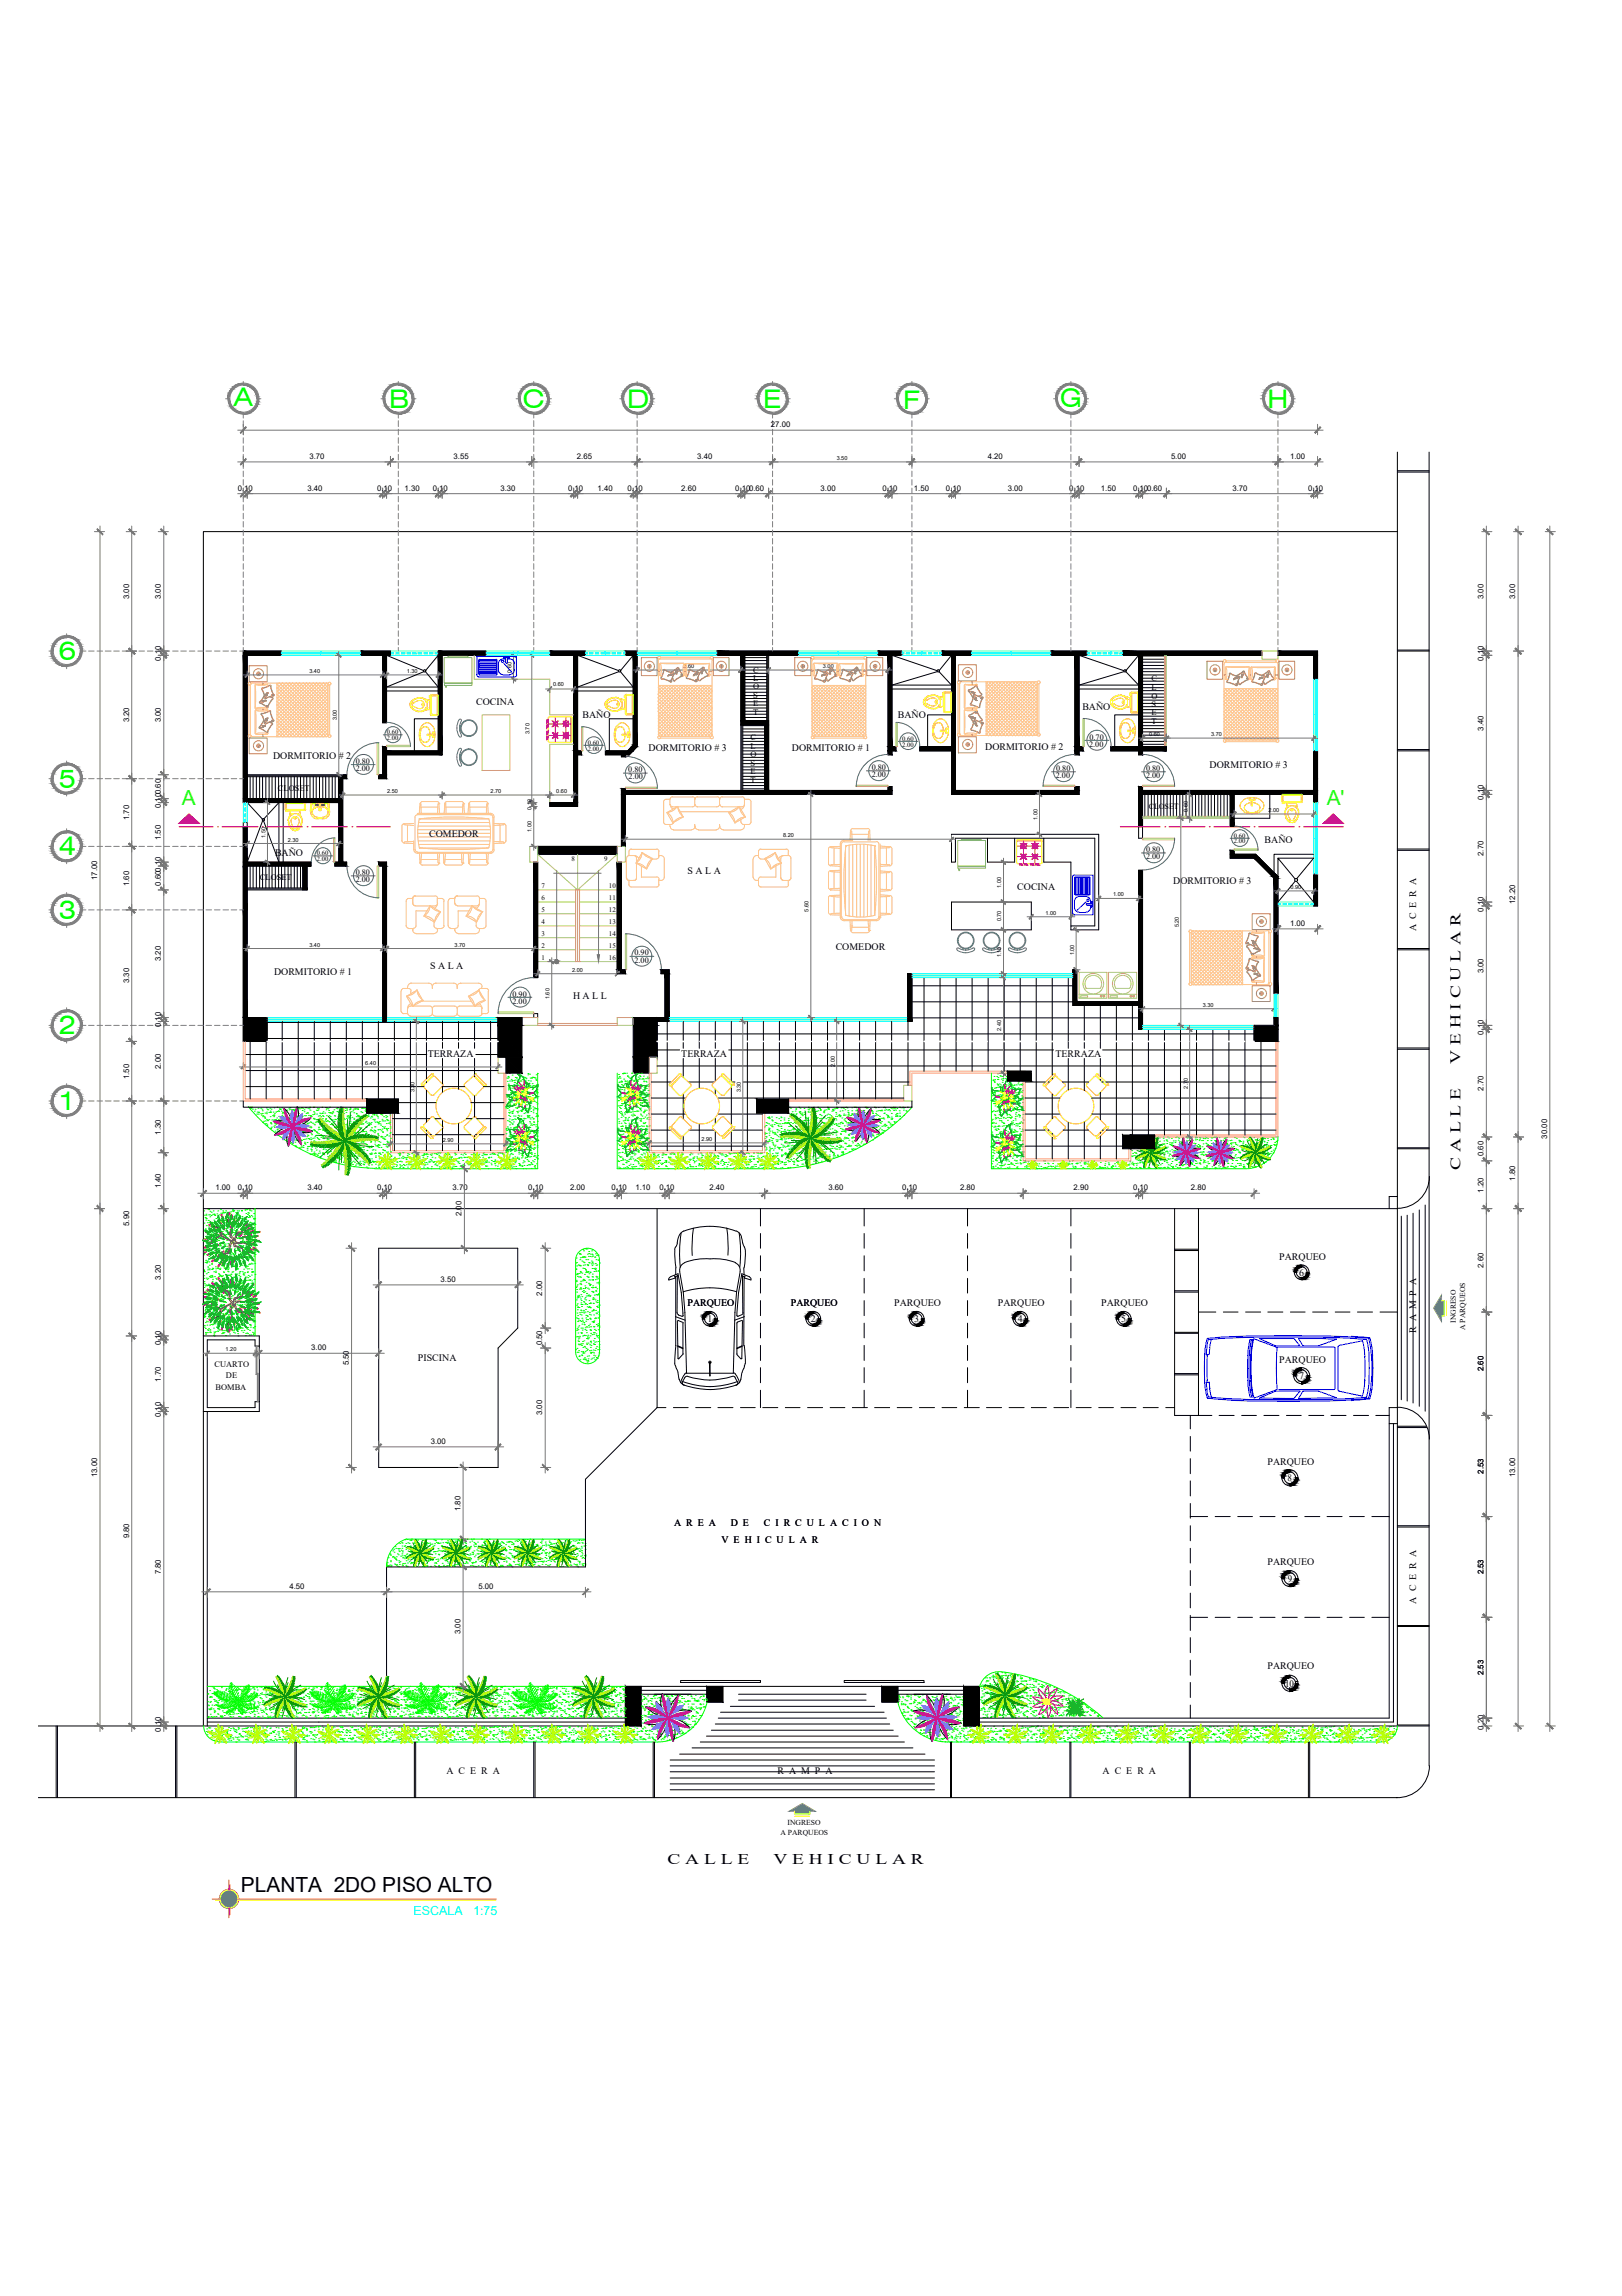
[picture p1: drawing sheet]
<svg xmlns="http://www.w3.org/2000/svg" width="210mm" height="297mm" viewBox="0 0 210 297" stroke-linecap="round" stroke-linejoin="round" font-family="sans-serif">
<defs><g id="words">
<g font-size="3.3" fill="#0f0">
<text x="30.2" y="52.6">A</text>
<text x="50.4" y="52.8">B</text>
<text x="67.7" y="52.7">C</text>
<text x="81.2" y="52.8">D</text>
<text x="98.7" y="52.8">E</text>
<text x="116.9" y="52.9">F</text>
<text x="137.2" y="52.6">G</text>
<text x="164" y="52.8">H</text>
<text x="7.6" y="85.4">6</text>
<text x="7.6" y="101.9">5</text>
<text x="7.6" y="110.6">4</text>
<text x="7.6" y="118.9">3</text>
<text x="7.6" y="133.8">2</text>
<text x="7.6" y="143.6">1</text>
</g>
<g font-size="2.7" fill="#37dd00">
<text x="23.5" y="104.2">A</text>
<text x="171.7" y="104.2">A'</text>
</g>
<text font-size="2.7" x="31.2" y="244.8">PLANTA 2DO PISO ALTO</text>
<g font-size="1.9">
<text x="189" y="137.6" transform="rotate(-90 189 137.6)">V E H I C U L A R</text>
<text x="189" y="151.3" transform="rotate(-90 189 151.3)">C A L L E</text>
<text x="86.4" y="241.1">C A L L E</text>
<text x="100.1" y="241.1">V E H I C U L A R</text>
</g>
<g font-size="1.6" fill="#0ff">
<text x="53.5" y="247.7">ESCALA</text>
<text x="61.2" y="247.7">1:75</text>
</g>
<g font-size="1.3">
<text x="61.6" y="91.2">COCINA</text>
<text x="75.4" y="92.9">BAÑO</text>
<text x="116.2" y="92.9">BAÑO</text>
<text x="140.1" y="91.9">BAÑO</text>
<text x="35.3" y="98.2">DORMITORIO # 2</text>
<text x="83.9" y="97.1">DORMITORIO # 3</text>
<text x="102.5" y="97.1">DORMITORIO # 1</text>
<text x="127.5" y="97">DORMITORIO # 2</text>
<text x="156.5" y="99.3">DORMITORIO # 3</text>
<text x="35.6" y="110.7">BAÑO</text>
<text x="55.5" y="108.2">COMEDOR</text>
<text x="89" y="113.1">S A L A</text>
<text x="163.6" y="109.1">BAÑO</text>
<text x="131.6" y="115.1">COCINA</text>
<text x="151.8" y="114.4">DORMITORIO # 3</text>
<text x="55.7" y="125.4">S A L A</text>
<text x="108.1" y="122.9">COMEDOR</text>
<text x="183.2" y="120.5" transform="rotate(-90 183.2 120.5)">A C E R A</text>
<text x="35.5" y="126.1">DORMITORIO # 1</text>
<text x="74.2" y="129.2">H A L L</text>
<text x="55.4" y="136.7">TERRAZA</text>
<text x="88.2" y="136.7">TERRAZA</text>
<text x="136.6" y="136.7">TERRAZA</text>
<text x="165.6" y="163">PARQUEO</text>
<text x="168.1" y="165">6</text>
<text x="89" y="169">PARQUEO</text>
<text x="91.6" y="171.1">1</text>
<text x="102.3" y="169">PARQUEO</text>
<text x="104.9" y="171.1">2</text>
<text x="115.7" y="169">PARQUEO</text>
<text x="118.3" y="171.1">3</text>
<text x="129.1" y="169">PARQUEO</text>
<text x="131.7" y="171.1">4</text>
<text x="142.5" y="169">PARQUEO</text>
<text x="145.1" y="171.1">5</text>
<text x="183.2" y="172.5" transform="rotate(-90 183.2 172.5)">R A M P A</text>
<text x="54.1" y="176.1">PISCINA</text>
<text x="165.6" y="176.3">PARQUEO</text>
<text x="168.1" y="178.4">7</text>
<text x="164" y="189.5">PARQUEO</text>
<text x="166.6" y="191.6">8</text>
<text x="87.2" y="197.4">A R E A</text>
<text x="94.6" y="197.4">D E</text>
<text x="98.9" y="197.4">C I R C U L A C I O N</text>
<text x="93.4" y="199.6">V E H I C U L A R</text>
<text x="164" y="202.5">PARQUEO</text>
<text x="166.7" y="204.6">9</text>
<text x="183.2" y="207.5" transform="rotate(-90 183.2 207.5)">A C E R A</text>
<text x="164" y="215.9">PARQUEO</text>
<text x="166.3" y="218.2">10</text>
<text x="57.8" y="229.5">A C E R A</text>
<text x="100.6" y="229.5">R A M P A</text>
<text x="142.7" y="229.5">A C E R A</text>
</g>
<g font-size="1.1">
<text x="97.5" y="87">C</text>
<text x="97.5" y="88.1">L</text>
<text x="97.5" y="89.2">O</text>
<text x="149" y="88.2">C</text>
<text x="149" y="89.3">L</text>
<text x="97.1" y="95.7">C</text>
<text x="97.5" y="90.3">S</text>
<text x="97.5" y="91.4">E</text>
<text x="97.5" y="92.5">T</text>
<text x="141" y="95.7">0.70</text>
<text x="149" y="90.4">O</text>
<text x="149" y="91.4">S</text>
<text x="149" y="92.5">E</text>
<text x="149" y="93.6">T</text>
<text x="46" y="99.7">2.00</text>
<text x="46" y="98.8">0.80</text>
<text x="81.3" y="99.9">0.80</text>
<text x="81.4" y="100.8">2.00</text>
<text x="97.1" y="96.8">L</text>
<text x="97.1" y="97.9">O</text>
<text x="97.1" y="99">S</text>
<text x="97.1" y="100.1">E</text>
<text x="97.1" y="101.2">T</text>
<text x="112.8" y="100.5">2.00</text>
<text x="112.8" y="99.6">0.80</text>
<text x="136.6" y="100.7">2.00</text>
<text x="136.7" y="99.8">0.80</text>
<text x="141" y="96.6">2.00</text>
<text x="148.3" y="100.7">2.00</text>
<text x="148.3" y="99.8">0.80</text>
<text x="36" y="102.3">CLOSET</text>
<text x="33.6" y="113.9">CLOSET</text>
<text x="46" y="113.2">0.80</text>
<text x="148.3" y="111.2">2.00</text>
<text x="148.3" y="110.2">0.80</text>
<text x="46" y="114.2">2.00</text>
<text x="82.1" y="124.5">2.00</text>
<text x="82.1" y="123.6">0.90</text>
<text x="66.3" y="129.9">2.00</text>
<text x="66.3" y="128.9">0.90</text>
<text x="27.8" y="176.9">CUARTO</text>
<text x="27.9" y="179.8">BOMBA</text>
<text x="29.2" y="178.3">DE</text>
</g>
<g font-size="1">
<text x="40" y="59.4">3.70</text>
<text x="58.7" y="59.4">3.55</text>
<text x="74.7" y="59.4">2.65</text>
<text x="90.2" y="59.4">3.40</text>
<text x="99.8" y="55.3">27.00</text>
<text x="127.8" y="59.4">4.20</text>
<text x="151.5" y="59.4">5.00</text>
<text x="166.9" y="59.4">1.00</text>
<text x="30.8" y="63.5">0.10</text>
<text x="39.8" y="63.5">3.40</text>
<text x="48.8" y="63.5">0.10</text>
<text x="52.4" y="63.5">1.30</text>
<text x="56" y="63.5">0.10</text>
<text x="64.8" y="63.5">3.30</text>
<text x="73.5" y="63.5">0.10</text>
<text x="77.3" y="63.5">1.40</text>
<text x="81.2" y="63.5">0.10</text>
<text x="88.2" y="63.5">2.60</text>
<text x="95.2" y="63.5">0.100.60</text>
<text x="106.2" y="63.5">3.00</text>
<text x="114.2" y="63.5">0.10</text>
<text x="118.3" y="63.5">1.50</text>
<text x="122.4" y="63.5">0.10</text>
<text x="130.4" y="63.5">3.00</text>
<text x="138.4" y="63.5">0.10</text>
<text x="142.5" y="63.5">1.50</text>
<text x="146.6" y="63.5">0.100.60</text>
<text x="159.5" y="63.5">3.70</text>
<text x="169.3" y="63.5">0.10</text>
<text x="16.7" y="77.5" transform="rotate(-90 16.7 77.5)">3.00</text>
<text x="20.8" y="77.5" transform="rotate(-90 20.8 77.5)">3.00</text>
<text x="192" y="77.5" transform="rotate(-90 192 77.5)">3.00</text>
<text x="196.1" y="77.5" transform="rotate(-90 196.1 77.5)">3.00</text>
<text x="20.8" y="85.5" transform="rotate(-90 20.8 85.5)">0.10</text>
<text x="192" y="85.5" transform="rotate(-90 192 85.5)">0.10</text>
<text x="16.7" y="93.5" transform="rotate(-90 16.7 93.5)">3.20</text>
<text x="20.8" y="93.5" transform="rotate(-90 20.8 93.5)">3.00</text>
<text x="192" y="94.5" transform="rotate(-90 192 94.5)">3.40</text>
<text x="16.7" y="106.1" transform="rotate(-90 16.7 106.1)">1.70</text>
<text x="20.8" y="104.5" transform="rotate(-90 20.8 104.5)">0.100.60</text>
<text x="148.7" y="104.6">CLOSET</text>
<text x="192" y="103.5" transform="rotate(-90 192 103.5)">0.10</text>
<text x="12.6" y="113.9" transform="rotate(-90 12.6 113.9)">17.00</text>
<text x="20.8" y="108.7" transform="rotate(-90 20.8 108.7)">1.50</text>
<text x="192" y="110.7" transform="rotate(-90 192 110.7)">2.70</text>
<text x="16.7" y="114.6" transform="rotate(-90 16.7 114.6)">1.60</text>
<text x="20.8" y="114.6" transform="rotate(-90 20.8 114.6)">0.600.10</text>
<text x="166.9" y="119.8">1.00</text>
<text x="192" y="117.9" transform="rotate(-90 192 117.9)">0.10</text>
<text x="196.1" y="117" transform="rotate(-90 196.1 117)">12.20</text>
<text x="20.8" y="124.4" transform="rotate(-90 20.8 124.4)">3.20</text>
<text x="192" y="125.9" transform="rotate(-90 192 125.9)">3.00</text>
<text x="16.7" y="127.2" transform="rotate(-90 16.7 127.2)">3.30</text>
<text x="20.8" y="132.9" transform="rotate(-90 20.8 132.9)">0.10</text>
<text x="192" y="133.9" transform="rotate(-90 192 133.9)">0.10</text>
<text x="16.7" y="139.6" transform="rotate(-90 16.7 139.6)">1.50</text>
<text x="20.8" y="138.3" transform="rotate(-90 20.8 138.3)">2.00</text>
<text x="192" y="141.1" transform="rotate(-90 192 141.1)">2.70</text>
<text x="20.8" y="146.8" transform="rotate(-90 20.8 146.8)">1.30</text>
<text x="192" y="149.6" transform="rotate(-90 192 149.6)">0.60</text>
<text x="200.2" y="147.3" transform="rotate(-90 200.2 147.3)">30.00</text>
<text x="20.8" y="153.7" transform="rotate(-90 20.8 153.7)">1.40</text>
<text x="27.9" y="154">1.00</text>
<text x="30.8" y="154">0.10</text>
<text x="39.8" y="154">3.40</text>
<text x="48.8" y="154">0.10</text>
<text x="58.6" y="154">3.70</text>
<text x="68.4" y="154">0.10</text>
<text x="73.8" y="154">2.00</text>
<text x="79.1" y="154">0.10</text>
<text x="82.2" y="154">1.10</text>
<text x="85.3" y="154">0.10</text>
<text x="91.8" y="154">2.40</text>
<text x="107.2" y="154">3.60</text>
<text x="116.7" y="154">0.10</text>
<text x="124.2" y="154">2.80</text>
<text x="138.9" y="154">2.90</text>
<text x="146.6" y="154">0.10</text>
<text x="154.1" y="154">2.80</text>
<text x="192" y="154.3" transform="rotate(-90 192 154.3)">1.20</text>
<text x="196.1" y="152.7" transform="rotate(-90 196.1 152.7)">1.80</text>
<text x="16.7" y="158.6" transform="rotate(-90 16.7 158.6)">5.90</text>
<text x="59.7" y="157.3" transform="rotate(-90 59.7 157.3)">2.00</text>
<text x="20.8" y="165.6" transform="rotate(-90 20.8 165.6)">3.20</text>
<text x="57" y="165.8">3.50</text>
<text x="70.2" y="167.6" transform="rotate(-90 70.2 167.6)">2.00</text>
<text x="192" y="164" transform="rotate(-90 192 164)">2.60</text>
<text x="188.4" y="171.1" transform="rotate(-90 188.4 171.1)">INGRESO</text>
<text x="189.6" y="172.1" transform="rotate(-90 189.6 172.1)">A PARQUEOS</text>
<text x="20.8" y="178.8" transform="rotate(-90 20.8 178.8)">1.70</text>
<text x="20.8" y="174.1" transform="rotate(-90 20.8 174.1)">0.10</text>
<text x="40.3" y="174.7">3.00</text>
<text x="45.2" y="176.6" transform="rotate(-90 45.2 176.6)">5.50</text>
<text x="70.2" y="174.1" transform="rotate(-90 70.2 174.1)">0.50</text>
<text x="192" y="177.4" transform="rotate(-90 192 177.4)">2.60</text>
<text x="20.8" y="183.3" transform="rotate(-90 20.8 183.3)">0.10</text>
<text x="70.2" y="183.1" transform="rotate(-90 70.2 183.1)">3.00</text>
<text x="12.6" y="191.1" transform="rotate(-90 12.6 191.1)">13.00</text>
<text x="55.7" y="186.8">3.00</text>
<text x="192" y="190.7" transform="rotate(-90 192 190.7)">2.53</text>
<text x="196.1" y="191.1" transform="rotate(-90 196.1 191.1)">13.00</text>
<text x="59.6" y="195.5" transform="rotate(-90 59.6 195.5)">1.80</text>
<text x="16.7" y="199" transform="rotate(-90 16.7 199)">9.80</text>
<text x="20.8" y="203.7" transform="rotate(-90 20.8 203.7)">7.80</text>
<text x="192" y="203.7" transform="rotate(-90 192 203.7)">2.53</text>
<text x="37.5" y="205.6">4.50</text>
<text x="61.9" y="205.6">5.00</text>
<text x="59.6" y="211.4" transform="rotate(-90 59.6 211.4)">3.00</text>
<text x="192" y="216.7" transform="rotate(-90 192 216.7)">2.53</text>
<text x="20.8" y="224" transform="rotate(-90 20.8 224)">0.10</text>
<text x="192" y="223.8" transform="rotate(-90 192 223.8)">0.20</text>
<text x="101" y="237.4">A PARQUEOS</text>
<text x="101.9" y="236.2">INGRESO</text>
</g>
<g font-size=".9">
<text x="116.7" y="95.8">0.60</text>
<text x="76.1" y="97.1">2.00</text>
<text x="76.1" y="96.3">0.60</text>
<text x="116.7" y="96.6">2.00</text>
<text x="73.9" y="111.4">8</text>
<text x="78.2" y="111.4">9</text>
<text x="159.7" y="109.1">2.00</text>
<text x="159.7" y="108.4">0.60</text>
<text x="70.1" y="119.5">4</text>
<text x="70.1" y="118">5</text>
<text x="70.1" y="116.4">6</text>
<text x="70.1" y="114.9">7</text>
<text x="78.8" y="119.5">13</text>
<text x="78.8" y="118">12</text>
<text x="78.8" y="116.4">11</text>
<text x="78.8" y="114.9">10</text>
<text x="70.1" y="124.1">1</text>
<text x="70.1" y="122.6">2</text>
<text x="70.1" y="121.1">3</text>
<text x="78.8" y="124.1">16</text>
<text x="78.8" y="122.6">15</text>
<text x="78.8" y="121.1">14</text>
</g>
<g font-size=".8">
<text x="50.1" y="95.7">2.00</text>
<text x="50.1" y="95">0.60</text>
<text x="41" y="111.4">2.00</text>
<text x="41" y="110.6">0.60</text>
</g>
<g font-size=".7">
<text x="108.3" y="59.5">3.50</text>
<text x="40" y="87.1">3.40</text>
<text x="52.6" y="87.1">1.30</text>
<text x="66.2" y="87" transform="rotate(-90 66.2 87)">0.60</text>
<text x="71.6" y="88.8">0.60</text>
<text x="88.5" y="86.4">2.60</text>
<text x="106.5" y="86.4">3.00</text>
<text x="43.6" y="93.2" transform="rotate(-90 43.6 93.2)">3.00</text>
<text x="68.5" y="95" transform="rotate(-90 68.5 95)">3.70</text>
<text x="148.7" y="95.2">0.60</text>
<text x="156.7" y="95.2">3.70</text>
<text x="50.1" y="102.6">2.50</text>
<text x="63.5" y="102.6">2.70</text>
<text x="68.8" y="107.6" transform="rotate(-90 68.8 107.6)">1.00</text>
<text x="68.8" y="104.8" transform="rotate(-90 68.8 104.8)">0.10</text>
<text x="72" y="102.6">0.60</text>
<text x="134.3" y="106.1" transform="rotate(-90 134.3 106.1)">1.00</text>
<text x="153.7" y="105" transform="rotate(-90 153.7 105)">0.60</text>
<text x="164.2" y="105.1">2.00</text>
<text x="34.4" y="108.4" transform="rotate(-90 34.4 108.4)">1.50</text>
<text x="37.2" y="108.9">2.30</text>
<text x="101.3" y="108.3">8.20</text>
<text x="104.6" y="117.9" transform="rotate(-90 104.6 117.9)">5.60</text>
<text x="129.6" y="119.2" transform="rotate(-90 129.6 119.2)">0.70</text>
<text x="129.6" y="114.8" transform="rotate(-90 129.6 114.8)">1.00</text>
<text x="135.3" y="118.3">1.00</text>
<text x="144" y="116">1.00</text>
<text x="152.6" y="120" transform="rotate(-90 152.6 120)">5.20</text>
<text x="167" y="115">0.90</text>
<text x="40" y="122.5">3.40</text>
<text x="58.8" y="122.5">3.70</text>
<text x="74" y="125.7">2.00</text>
<text x="129.6" y="123.9" transform="rotate(-90 129.6 123.9)">1.10</text>
<text x="139" y="123.6" transform="rotate(-90 139 123.6)">1.00</text>
<text x="71.1" y="129.3" transform="rotate(-90 71.1 129.3)">1.60</text>
<text x="155.6" y="130.2">3.30</text>
<text x="47.3" y="137.7">6.40</text>
<text x="108" y="138" transform="rotate(-90 108 138)">2.00</text>
<text x="129.6" y="133.3" transform="rotate(-90 129.6 133.3)">2.40</text>
<text x="53.6" y="141.3" transform="rotate(-90 53.6 141.3)">3.30</text>
<text x="95.9" y="141.3" transform="rotate(-90 95.9 141.3)">3.30</text>
<text x="153.7" y="140.8" transform="rotate(-90 153.7 140.8)">2.70</text>
<text x="57.3" y="147.7">2.90</text>
<text x="90.8" y="147.6">2.90</text>
<text x="29.2" y="174.8">1.20</text>
</g>
</g></defs>
<!-- layer: 0.1 -->
<g fill="#000" stroke="#000" stroke-width=".13">
<path d="M81.9 136.8l2.1 2v-2zM81.9 136.8l2.1 2h-2.1z"/>
<path d="M81.9 131.6l3.1 1.1v-1.1zM81.9 131.6l3.1 1.1h-3.1z"/>
<path d="M81.9 132.7l3.1 4.1v-4.1zM81.9 132.7l3.1 4.1h-3.1z"/>
<path d="M130.4 138.6l3.1 1.3v-1.3zM130.4 138.6l3.1 1.3h-3.1z"/>
</g>
<!-- layer: SANITARIOS -->
<g fill="none" stroke="#ffbf00" stroke-width=".13">
<path d="M53.1 91.1v.1M53.1 91.2h.1M53.1 91.3v.1M53.1 91.1h.1M53.1 91v.1M53.1 91.4h.1M53.1 90.9v.1M53.1 91.4l.1 .2M53.2 90.9h-.1M53.2 90.8l-.1 .1M53.2 91.6h.1M53.2 91.4h.2"/>
<path d="M53.2 91h.2M53.3 91.6v.1M53.3 90.7l-.1 .1M53.3 91.4a1.1 1.1 0 0 0 1.8 .1M53.3 91.7h.1M53.4 90.6l-.1 .1M53.4 91.8h.1M53.4 90.9l-.1 .3 .1 .2M53.4 91l.2-.1a.72 .72 0 0 1 .7-.3 .72 .72 0 0 1 .6 .6 .73 .73 0 0 1-.6 .5 .73 .73 0 0 1-.7-.3M53.4 91.4h.2M53.5 90.6h-.1M53.5 91.8h.1"/>
<path d="M53.6 90.5h-.1M53.6 91.9h.1M53.6 91.9h.2M53.7 90.4l-.1 .1M53.7 90.4h-.1M53.8 91.9v.1M53.8 90.4h-.1M53.8 92h.1M53.9 92h.1M54 90.3l-.2 .1M54 92.1h.2M54.1 90.3h-.1"/>
<path d="M54.2 92l.1 .1M54.2 90.3h-.1M54.3 92.1h.1M54.3 90.3h-.1M54.3 95.7l.2 .4M54.3 94.4v.6v.7M54.4 90.3a.87 .87 0 0 1 .7 .5M54.4 90.3a1.09 1.09 0 0 0-1.1 .6v.1M54.4 90.3h-.1M54.4 90.2h.1M54.4 90.3h.1M54.4 95.5a.55 .55 0 0 0 .8 .5"/>
<path d="M54.4 94.6v.9M54.4 92.1h.1M54.5 90.2l.1 .1M54.5 96.1l.4 .4M54.5 93.9l-.2 .5M54.5 92v.1M54.6 94.3l-.2 .3M54.6 90.3h.1M54.6 92.1h-.1M54.7 90.3h.1M54.8 92h-.2M54.8 90.3v.1"/>
<path d="M54.8 94.1l.2-.1 .2 .1M54.8 91l-.2 .2 .2 .1M54.8 94.1l-.3 .2M54.8 91v.3M54.8 90.4h.1M54.8 92h.1M54.9 90.4v.1M54.9 93.6l-.4 .4M54.9 93.6a.7 .7 0 0 1 .8 0M54.9 96.5a.7 .7 0 0 0 .8 0M54.9 91.9l-.1 .1M55 90.4h.1"/>
<path d="M55 90.5h.1M55 91.9h.1M55.1 90.5h.1M55.1 90.8h.2v.8h-.2M55.2 91.8h-.2M55.2 90.5h.1M55.2 90.7l.1 .1zM55.2 91.6h.1zM55.2 91.9h.1M55.2 90.8h.1M55.2 91.6h.1M55.3 90.5h.1"/>
<path d="M55.3 94.1l.2 .2M55.3 95h.7v.2h-.7zM55.3 90.6h.3M55.4 91.8h-.2M55.5 94.3l.2 .7M55.5 90.6h.1M55.5 91.8h-.1M55.6 90.5h.1M55.6 90l.1 .3h-.1zM55.6 91.8h-.1M55.7 95.1l-.1 .5-.3 .4M55.7 93.6l.3 .4"/>
<path d="M55.7 90v2.4l.1 .2M55.7 90.6h-.1v1.2h.1M55.8 89.9h.8M55.8 92.6h.8M55.8 90.2v2.1M55.8 92.3l.2 .1M55.8 89.9l-.1 .1M56 92.4h.5M56 90h.5M56 90l-.2 .1M56 93.9l.2 .5M56 96.1l-.3 .4"/>
<path d="M56.2 94.4l.1 .6-.1 .7M56.2 95.7l-.2 .4M56.5 90l.1 .1M56.6 90.2v2.1M56.6 89.9l.2 .1M56.6 92.3l-.1 .1M56.7 90v2.4M56.8 92.4l-.2 .2M78.3 91.2h.1M78.3 90.9v.1M78.3 91v.2M78.3 91h.1"/>
<path d="M78.3 91.2v.1M78.3 91.3l.1 .1M78.3 90.9h.1M78.3 91.4l.1 .1M78.4 91.5h.1M78.4 90.8v.1M78.5 90.7l-.1 .1M78.5 91.5v.1M78.5 90.9h.1M78.5 90.8v.1M78.5 91.6h.1M78.5 90.6l-.1 .1"/>
<path d="M78.5 91.3v.1a1.1 1.1 0 0 0 1.9 .1M78.6 91.6v.1M78.6 90.5l-.1 .1M78.6 91.7l.1 .1M78.6 90.9v.2v.2l-.1 .1M78.7 90.9h.1a.72 .72 0 0 1 .7-.3 .72 .72 0 0 1 .6 .5 .73 .73 0 0 1-.6 .5 .73 .73 0 0 1-.7-.2M78.7 91.3l.1 .1M78.7 90.5l-.1 .1M78.7 91.7l.3 .2M78.8 90.4l-.1 .1M79 91.9h.1M79 91.9l.1 .1"/>
<path d="M79.1 90.3l-.3 .1M79.1 92h.2M79.2 90.3h-.1M79.3 92h.1M79.4 90.2h-.2M79.4 92h.1M79.4 90.2l-.1 .1M79.5 90.2h-.1M79.5 95.7l.3 .4M79.6 94.4l-.1 .6 .1 .7M79.6 90.2a.87 .87 0 0 1 .8 .5M79.6 90.3a1.42 1.42 0 0 0-1.1 .5"/>
<path d="M79.6 90.2h-.1M79.6 90.2h.2M79.6 90.2h.1M79.8 93.9l-.3 .5M79.8 92h-.3M79.8 94.3a1.41 1.41 0 0 0 .2 1.7M79.8 96.1l.4 .4M79.8 90.3h.1M79.9 92h-.1M79.9 90.3h.1M79.9 92h.1M80 90.3h.1"/>
<path d="M80 91.9l-.1 .1M80 90.9l-.2 .2 .2 .2M80 94.1l-.2 .2M80 90.9v.4M80 90.3l.2 .1M80 94.1l.3-.1 .2 .1M80.1 91.9l-.1 .1M80.2 93.6a.7 .7 0 0 1 .7 0M80.2 96.5a.7 .7 0 0 0 .7 0M80.2 93.6l-.4 .4M80.2 91.9h-.1M80.2 90.4h.1"/>
<path d="M80.3 91.9h-.1M80.3 90.4h.1M80.3 90.8h.2v.7h-.2M80.4 91.8h-.1M80.4 90.4h.1M80.4 90.7h.1zM80.4 91.5l.1 .1zM80.4 91.8h.1M80.5 90.5h.1M80.5 90.8h.1M80.5 91.5h.1M80.5 94.1l.2 .2"/>
<path d="M80.5 95h.8v.2h-.8zM80.6 90.5h.1M80.6 91.8h-.2M80.7 94.3l.1 .3M80.7 90.5h.1M80.7 91.8h-.1M80.8 90.5h.1M80.8 89.9l.1 .3h-.1zM80.8 94.6l.1 .4M80.8 90.5v1.3h.1M80.8 95.5a.58 .58 0 0 1-.8 .5M80.9 91.7h-.2"/>
<path d="M80.9 95.1l-.1 .4M80.9 93.6l.3 .4M80.9 92.3l.2 .2M81.1 92.2l.1 .2M81.1 89.9h.7M81.1 92.5h.7M81.1 89.8l-.2 .2v2.4M81.2 92.4h.5M81.2 90h.5M81.2 89.9l-.1 .2v2.1M81.2 93.9l.3 .5M81.2 96.1l-.3 .4"/>
<path d="M81.4 94.4l.1 .6-.1 .7M81.5 95.7l-.3 .4M81.7 89.9l.2 .2M81.8 90.1v2.1M81.8 89.8l.2 .2M81.9 92.2l-.2 .2M81.9 90v2.4M82 92.3l-.2 .2M119.5 90.8h.1M119.5 90.9v.1M119.5 91h.1M119.5 91.1l.1 .1"/>
<path d="M119.5 90.6v.2M119.6 91.2l.1 .1M119.6 90.5v.1M119.6 90.4v.1M119.7 90.5l.1 .1M119.7 91.1a1.42 1.42 0 0 0 1.1 .5M119.7 91.3h.1M119.7 90.3l-.1 .1M119.7 91v.1M119.8 91.3l.3 .2M119.8 90.2l-.1 .1M119.8 90.6l-.1 .2 .1 .2-.1 .1"/>
<path d="M119.9 90.6l.1-.1a.74 .74 0 0 1 .7-.2 .74 .74 0 0 1 .6 .5 .73 .73 0 0 1-.6 .6 .73 .73 0 0 1-.7-.3l-.1-.1M119.9 90.2h-.1M120 90.1l-.1 .1M120.1 91.5l.1 .1M120.1 90.1h-.1M120.1 90h.1M120.2 91.6h.1M120.3 91.6v.1M120.3 91.6l.2 .1M120.4 90l-.2 .1M120.5 91.7h.1M120.5 89.9h-.1"/>
<path d="M120.6 91.7h.1M120.6 89.9l-.1 .1M120.7 91.7h.1M120.7 89.9l-.1 .1M120.7 89.9h.2M120.7 95.2l.3 .4M120.8 93.9l-.1 .6 .1 .7M120.8 89.9a.87 .87 0 0 1 .8 .5M120.8 90a1.42 1.42 0 0 0-1.1 .5M120.8 89.9h.1M121 93.4l-.3 .5M121 91.7h-.2"/>
<path d="M121 95.3l.2 .2M121 89.9h.1M121 95.6l.4 .3M121 89.9l.1 .1M121 93.8a1.33 1.33 0 0 0 0 1.5M121.1 90h.1M121.1 91.7h-.1M121.1 90h.2M121.2 91.6h-.1M121.2 90.6l-.2 .2 .2 .2M121.2 93.5l-.2 .3M121.2 90.6v.4"/>
<path d="M121.2 90h.1M121.2 93.6l.3-.1 .2 .1M121.2 91.6h.1M121.3 91.5l-.1 .1M121.3 90.1h.1M121.3 93.1a.7 .7 0 0 1 .8 0M121.3 96a.7 .7 0 0 0 .8 0M121.4 93.1l-.4 .3M121.4 90.1h.1M121.5 91.5l-.2 .1M121.5 90.1h.1M121.5 90.5h.2v.7h-.2"/>
<path d="M121.6 91.2a.87 .87 0 0 1-.8 .5M121.6 91.5h-.1M121.6 90.1h.1M121.6 90.4l.1 .1zM121.6 91.2l.1 .1zM121.6 90.2h.3M121.7 90.5h.1M121.7 91.2h.1M121.7 93.5l.2 .3M121.7 94.5h.8v.1h-.8zM121.8 91.5h-.2M121.9 93.8l.2 .7"/>
<path d="M121.9 90.2h.1M121.9 91.4h-.1M122 89.6l.1 .3h-.1zM122 90.2h.1M122.1 94.6a.67 .67 0 0 1-.9 .9M122.1 90.2v1.2M122.1 93.1l.3 .3 .2 .5M122.1 91.4h-.2M122.1 92l.2 .2h.7M122.1 89.6v2.5M122.2 89.5h.8M122.2 91.9l.2 .2"/>
<path d="M122.3 89.5l-.2 .1M122.4 92.1h.5M122.4 89.6h.5M122.4 89.6l-.2 .2v2.1M122.4 95.6l-.3 .3M122.6 95.2l-.2 .4M122.7 93.9l.1 .6-.1 .7M122.9 89.6l.1 .2M123 89.8v2.1M123 89.5l.2 .1M123 91.9l-.1 .2M123.1 89.6v2.5"/>
<path d="M123.2 92l-.2 .2M143.7 90.6v.1M143.7 91h.1M143.7 90.8v.1M143.7 90.7v.1M143.7 90.9v.1M143.7 91l.1 .1M143.7 90.6h.1M143.7 91.1l.1 .1M143.8 91.1v.1M143.8 91.2h.1M143.8 90.5v.1"/>
<path d="M143.8 90.4v.1M143.9 91.3h.1M143.9 90.6h.1M143.9 91.2a1.42 1.42 0 0 0 1.1 .5M143.9 91.1v.1M144 91.4l.1 .1M144 91.3h.1M144 90.6v.3v.2h-.1M144.1 91l.1 .1M144.1 90.2l-.3 .3M144.1 91.5l.2 .1M144.2 90.1l-.1 .1"/>
<path d="M144.2 90.6a.73 .73 0 0 1 .8-.3 .73 .73 0 0 1 .5 .6 .73 .73 0 0 1-.5 .5 .73 .73 0 0 1-.8-.3M144.2 90.6h-.1M144.3 91.6h.1M144.3 90.1h-.1M144.3 90.1h.1M144.4 90.1h-.1M144.4 91.6l.1 .1M144.5 90h-.1M144.6 91.7h.1M144.6 90h-.1M144.7 91.7l.1 .1M144.8 89.9h-.1"/>
<path d="M144.8 91.7h.1M144.9 91.8h.1M145 95.2l.2 .4M145 89.9h.1M145 93.9l-.1 .6 .1 .7M145 89.9l-.3 .1M145.1 89.9v.1M145.1 89.9h.1M145.1 90h.1M145.2 95.6l.3 .3M145.2 91.7h-.1M145.2 93.8a1.3 1.3 0 0 0 .3 1.7h.4"/>
<path d="M145.2 90h.1M145.3 91.7h-.1M145.3 90h.1M145.4 91.7h-.1M145.4 91.6l-.1 .1M145.4 90h.1M145.4 93.6l.2-.1 .3 .1M145.4 90.7l-.2 .2 .2 .1v-.3M145.4 93.5l-.2 .3M145.4 90l.1 .1M145.5 91.6l-.1 .1M145.5 90.1h.1"/>
<path d="M145.5 93.1l-.3 .3-.2 .5M145.6 93.1a.7 .7 0 0 1 .7 0M145.6 96a.7 .7 0 0 0 .7 0M145.6 90.1h.1M145.7 90.1h.1M145.7 90.5h.2v.7h-.2M145.8 91.2a.87 .87 0 0 1-.8 .5h.1M145.8 90.5a1.1 1.1 0 0 0-1.9 .1M145.8 90.2h.1M145.8 90.4l.1 .1zM145.8 91.3h.1zM145.8 91.5l-.3 .1"/>
<path d="M145.9 90.5h.1M145.9 91.2h.1M145.9 90.2h.1M145.9 93.5l.2 .3M145.9 94.5h.8v.1h-.8zM146 91.5h-.2M146 90.2h.2M146.1 93.8l.2 .3M146.1 90.2h.1M146.1 91.5h-.1M146.1 95.3l-.2 .2M146.2 89.6l.1 .3h-.1z"/>
<path d="M146.2 90.2h.1M146.2 94.1l.1 .4M146.2 90.2v1.3h.1M146.3 94.9l-.2 .4M146.3 91.4h-.2M146.3 94.6l-.1 .3M146.3 93.1l.3 .3 .3 .5M146.3 92.1l.2 .1M146.5 92l.1 .1M146.5 89.6h.7M146.5 89.5l-.2 .2v2.4M146.6 89.7h.5"/>
<path d="M146.6 89.6l-.1 .2v2.2M146.6 95.6l-.3 .3M146.8 93.9l.1 .6-.1 .7M146.9 95.2l-.3 .4M147.1 89.6l.2 .2M147.2 89.8v2.2M147.2 89.5l.2 .2M147.3 92l-.2 .1h-.5M147.3 89.7v2.4M147.4 92.1l-.2 .1h-.7M36.9 104.7l.1 .1h2.4l.2-.1M36.9 104.9h.4v.1z"/>
<path d="M37 104.6l.2 .1M37 103.8h2.4M37 103.8l-.1 .1v.8M37.2 104h2.1M37.2 104.7h2.1M37.2 103.9l-.2 .2v.5M37.3 106.1v.1M37.3 106.4v.1M37.3 106v.1M37.3 106.2v.2M37.3 105.9v.1M37.4 106.5v.2"/>
<path d="M37.4 106.2a1.42 1.42 0 0 0 .5 1.1M37.4 105.8v.1M37.4 106.6l.1 .2M37.4 106.8v.1M37.4 105.7h.1M37.4 105.7l-.1 .1M37.5 106.9h.1M37.5 105.5v.1M37.5 105.6h.1M37.5 107l.1 .1M37.5 105.4v.1M37.5 105.4h.1"/>
<path d="M37.5 105v.1M37.6 105.3l-.1 .1M37.6 105.2h-.1M37.6 107.1v.1M37.6 105v.1M37.6 104.8v.1M37.6 104.9h.1M37.6 105.1v.1M37.6 107.2l.1 .1M37.7 105.3l.1 .1zM37.7 107.3h.1M37.8 107.3l.1 .1"/>
<path d="M37.8 105.3h.1M37.8 105.4v-.1h.7v.1M37.8 105.4a.87 .87 0 0 0-.5 .8M37.9 107.4h.1M37.9 107v.3M37.9 107a.73 .73 0 0 1-.2-.8 .73 .73 0 0 1 .5-.6 .73 .73 0 0 1 .5 .6 .73 .73 0 0 1-.3 .8M38 107.3h-.1M38 107.1l.2 .1 .2-.1M38 107.4h.1M38.1 107.5h.1M38.2 105.9l-.2-.2 .4 .1-.2 .1M38.3 107.5h-.1"/>
<path d="M38.3 107.5h.1M38.4 107.1v.2M38.4 107.4l-.1 .1M38.4 107.3h.1M38.5 107l-.1 .1M38.5 105.3h.1M38.6 105.3v.1zM38.6 105.4a.87 .87 0 0 1 .5 .8M38.6 107.3l-.2 .1M38.7 107.2h.1M38.7 107.2l-.1 .1M38.8 104.8l-1.2 .1"/>
<path d="M38.8 107.2h-.1M38.8 104.9v.2M38.8 105.2l.1 .2M38.9 105.3v.3M38.9 107l-.1 .1M38.9 106.9v.1M38.9 105.6h.1M38.9 105.7h.1M39 105.8h.1M39 106.7l-.1 .2M39 105.7v.1M39 106.2a1.42 1.42 0 0 1-.5 1.1"/>
<path d="M39 106.5v.1M39 106.6v.1M39 106l.1 .1M39 105.8l.1 .1M39.1 105.9v.1M39.1 106.3v.2M39.1 106.1v.1M39.3 103.9l.1 .2M39.4 104.1v.5M39.4 103.8l.2 .1M39.4 104.6l-.1 .1M39.5 104v.7"/>
<path d="M40.2 105v-1.2h2.4l.1 1.2M40.2 105v.1a.74 .74 0 0 0 .4 .7M40.3 104.1l.2-.2h.7h1.1l.2 .2M40.4 104.9h.1M40.4 105.1a.69 .69 0 0 0 .8 .6M40.6 104.6l-.2 .3M40.6 104.6h.1M40.6 105.8l.6 .1M40.6 104.6l-.2 .5M40.6 103.9l.2 .1M40.7 104.5h.1M40.7 104v.5"/>
<path d="M40.7 104h-.2l-.1 .1-.2 .8 .1-.8M40.9 104.5h.1M40.9 104.4l-.3 .2M41.1 105.8h.6M41.1 104.4h-.2M41.2 104.4h.5M41.2 105.9h.4M41.7 104.4h.3l.2 .2M41.9 105.9h-.2M42.1 104.5h.1M42.1 104.5v-.5v.5M42.2 104h.1"/>
<path d="M42.2 104h-.1M42.2 103.9l-.1 .1M42.2 105.5l-.5 .2M42.2 104.6h.1M42.3 104.6l.2 .3M42.3 105.8l-.4 .1M42.3 104l.2 .1v.8l-.1-.8M42.4 104.9v.2M42.4 105.1l-.2 .4M42.7 105v.1a.74 .74 0 0 1-.4 .7M160.6 103.9a.7 .7 0 0 0 0 .7M160.6 104.6l.3 .3"/>
<path d="M160.9 103.5a2.28 2.28 0 0 1 2.2 0M160.9 105l.5 .2M160.9 103.5l-.3 .4M161.1 104.7l.2 .2M161.1 104.3l-.1 .2 .1 .2M161.3 104.9l.3 .2M161.3 104l-.2 .3M161.4 105.2l.6 .1 .6-.1M161.6 105.1h.8M161.6 103.9l-.3 .1M161.9 103.5h.2v.8h-.2zM161.9 103.8l-.3 .1"/>
<path d="M162.1 103.8l.3 .1M162.4 103.9l.3 .1M162.7 104.9l-.3 .2M162.8 104l.2 .3M163 104.3l.1 .2-.1 .2M163 104.7l-.2 .2M163.1 105l-.5 .2M163.1 103.5l.4 .4M163.5 103.9a.7 .7 0 0 1 0 .7M163.5 104.6l-.4 .3M165.8 102.9v.8M165.9 103.7l.1 .1h2.4l.2-.1"/>
<path d="M165.9 103.9l.4-.1v.2zM166 103.1v.5l.2 .1M166 102.8h2.4M166 102.7l-.1 .2M166.1 103.7h2.2M166.1 102.9h2.2M166.2 102.9l-.2 .1M166.3 105.4v.1M166.3 104.9v.1M166.3 105.1v.1M166.3 104.9v.2M166.4 105.5v.1"/>
<path d="M166.4 105.2a1.42 1.42 0 0 0 .5 1.1M166.4 104.8l-.1 .1M166.4 105.6v.2M166.4 105.8l.1 .2M166.4 104.6v.1M166.4 104.7l-.1 .1M166.5 104.6h-.1M166.5 104.5h.1M166.5 104.5v.1M166.5 104.4v.1M166.5 104.3v.1M166.5 104.2v.1"/>
<path d="M166.5 106l.2 .3M166.6 104l-.1 .2M166.6 103.8v.1M166.6 103.9h.1M166.6 103.9v.1M166.7 104.3h.1zM166.7 106.2l.1 .1M166.8 106.3h.1M166.8 104.3h.1M166.8 104.4v-.1h.7v.1M166.8 104.4a.94 .94 0 0 0-.5 1M166.9 106.4h.1"/>
<path d="M166.9 105.9v.2M166.9 105.9a.73 .73 0 0 1-.3-.7 .73 .73 0 0 1 .6-.6 .73 .73 0 0 1 .5 .6 .73 .73 0 0 1-.3 .7M166.9 106.2l-.1 .1M166.9 106.1v.1M167 106.1l.2 .1 .2-.1M167 106.4h.1M167 104.7l.2 .2M167 104.7h.4M167 106.4h.2M167.2 106.4h.1M167.2 106.4v.1M167.4 104.7l-.2 .2"/>
<path d="M167.4 106.1l.1 .2M167.4 106.4h-.1M167.5 105.9l-.1 .2M167.5 104.3h.1M167.5 106.3l-.1 .1M167.5 104.4a.87 .87 0 0 1 .5 .8M167.6 106.3v.1M167.7 106.2l-.1 .1M167.8 103.9v.1M167.8 103.8l-1.3 .1M167.8 106.1l-.2 .1M167.8 104v.1"/>
<path d="M167.8 104.1l.1 .2M167.8 104.3l.1 .3M167.8 106v.1M167.9 105.9v.1M167.9 104.5v.1M167.9 104.6l.1 .1M167.9 105.7v.1M168 104.8h.1M168 105.7h.1M168 105.2a1.42 1.42 0 0 1-.5 1.1M168 105.5v.1M168 105.6v.1"/>
<path d="M168 105v.1M168 104.8l.1 .1M168 105.2v.1M168 104.9l.1 .1M168.1 105.3v.2M168.1 105.1v.1M168.3 102.9l.1 .1M168.4 103.1v.5M168.4 102.7l.2 .2M168.4 103.6l-.1 .1M168.5 102.9v.8"/>
<circle cx="56.1" cy="95.3" r=".11"/>
<circle cx="56.1" cy="94.8" r=".11"/>
<circle cx="81.3" cy="95.3" r=".11"/>
<circle cx="81.3" cy="94.8" r=".11"/>
<circle cx="122.5" cy="94.3" r=".11"/>
<circle cx="122.5" cy="94.8" r=".11"/>
<circle cx="146.7" cy="94.3" r=".11"/>
<circle cx="146.7" cy="94.8" r=".11"/>
<circle cx="41.4" cy="104.7" r=".19"/>
<circle cx="41.4" cy="104.1" r=".11"/>
<circle cx="41.4" cy="104.7" r=".11"/>
<circle cx="161.8" cy="103.5" r=".11"/>
<circle cx="162.3" cy="103.5" r=".11"/>
</g>
<!-- layer: OCULTAS -->
<g fill="none" stroke="#545454" stroke-width=".13">
<circle cx="40.9" cy="104.1" r=".09"/>
<circle cx="41.1" cy="104.1" r=".09"/>
<circle cx="41.7" cy="104.1" r=".08"/>
<circle cx="41.9" cy="104.1" r=".09"/>
</g>
<!-- layer: 0.2 -->
<g fill="#000" stroke="#000" stroke-width=".13">
<path d="M31.5 84.8l.5 18.5v-18.5zM31.5 84.8l.5 18.5h-.5z"/>
<path d="M31.5 84.2l4.9 .6v-.6zM31.5 84.2l4.9 .6h-4.9z"/>
<path d="M49.5 84.8l.5 8.7v-8.7zM49.5 84.8l.5 8.7h-.5z"/>
<path d="M49.5 96.6l.5 .5v-.5zM49.5 96.6l.5 .5h-.5z"/>
<path d="M49.5 97.6l.5 2.6v-2.6zM49.5 97.6l.5 2.6h-.5z"/>
<path d="M46.7 84.2l3.8 .6v-.6zM46.7 84.2l3.8 .6h-3.8z"/>
<path d="M56.7 84.8l.5 12.3v-12.3zM56.7 84.8l.5 12.3h-.5z"/>
<path d="M49.5 97.1l7.7 .5v-.5zM49.5 97.1l7.7 .5h-7.7z"/>
<path d="M56.7 84.2l6.2 .6v-.6zM56.7 84.2l6.2 .6h-6.2z"/>
<path d="M74.2 84.8l.5 12.3v-12.3zM74.2 84.8l.5 12.3h-.5z"/>
<path d="M74.2 97.6l.5 6.2v-6.2zM74.2 97.6l.5 6.2h-.5z"/>
<path d="M74.2 97.1l1.1 .5v-.5zM74.2 97.1l1.1 .5h-1.1z"/>
<path d="M71.1 84.2l4.7 .6v-.6zM71.1 84.2l4.7 .6h-4.7z"/>
<path d="M80.4 97.6l.5 .3v-.3zM80.4 97.6l.5 .3h-.5z"/>
<path d="M78.3 97.1l3.1 .5 .5-.5zM78.3 97.1l3.1 .5h-3.1z"/>
<path d="M80.9 84.2l1.6 .6v-.6zM80.9 84.2l1.6 .6h-1.6z"/>
<path d="M81.9 84.8l.6 11.6v-11.6zM81.9 84.8l.6 11.6h-.6z"/>
<path d="M81.9 96.4l.6 .2v-.2zM81.9 96.4l.6 .2h-.8z"/>
<path d="M81.7 96.6l.2 .5 .6-.5zM81.7 96.6l.2 .5h-.7z"/>
<path d="M95.9 84.8l.5 8.4v-8.4zM95.9 84.8l.5 8.4h-.5z"/>
<path d="M95.9 93.2l3.6 .6v-.6zM95.9 93.2l3.6 .6h-3.6z"/>
<path d="M99 93.8l.5 8.5v-8.5zM99 93.8l.5 8.5h-.5z"/>
<path d="M92.8 84.2l10.5 .6v-.6zM92.8 84.2l10.5 .6h-10.5z"/>
<path d="M114.9 84.8l.5 11.8v-11.8zM114.9 84.8l.5 11.8h-.5z"/>
<path d="M114.9 97.1l.5 .5v-.5zM114.9 97.1l.5 .5h-.5z"/>
<path d="M114.9 96.6l1 .5v-.5zM114.9 96.6l1 .5h-1z"/>
<path d="M113.6 84.2l3.1 .6v-.6zM113.6 84.2l3.1 .6h-3.1z"/>
<path d="M123.1 84.8l.5 11.8v-11.8zM123.1 84.8l.5 11.8h-.5z"/>
<path d="M119 96.6l4.6 .5v-.5zM119 96.6l4.6 .5h-4.6z"/>
<path d="M123.1 97.1l.5 5.2v-5.2zM123.1 97.1l.5 5.2h-.5z"/>
<path d="M121.9 84.2l3.8 .6v-.6zM121.9 84.2l3.8 .6h-3.8z"/>
<path d="M139.1 84.8l.5 11.8v-11.8zM139.1 84.8l.5 11.8h-.5z"/>
<path d="M139.1 97.1l.5 .5v-.5zM139.1 97.1l.5 .5h-.5z"/>
<path d="M139.1 96.6l1.1 .5v-.5zM139.1 96.6l1.1 .5h-1.1z"/>
<path d="M136 84.2l4.7 .6v-.6zM136 84.2l4.7 .6h-4.7z"/>
<path d="M147.3 84.8l.6 11.8v-11.8zM147.3 84.8l.6 11.8h-.6z"/>
<path d="M147.3 97.1l.6 .5v-.5zM147.3 97.1l.6 .5h-.6z"/>
<path d="M143.7 96.6l7.2 .5v-.5zM143.7 96.6l7.2 .5h-7.2z"/>
<path d="M145.3 84.2l18 .6v-.6zM145.3 84.2l18 .6h-18z"/>
<path d="M165.4 84.2l5.1 .6v-.6zM165.4 84.2l5.1 .6h-5.1z"/>
<path d="M170 84.8l.5 3.1v-3.1zM170 84.8l.5 3.1h-.5z"/>
<path d="M170 97.1l.5 3.6v-3.6zM170 97.1l.5 3.6h-.5z"/>
<path d="M31.5 107l.5 4.5v-4.5zM31.5 107l.5 4.5h-.5z"/>
<path d="M31.5 112l.5 5.7v-5.7zM31.5 112l.5 5.7h-.5z"/>
<path d="M31.5 117.7l.5 13.9v-13.9zM31.5 117.7l.5 13.9h-.5z"/>
<path d="M39.2 112l.5 3.1v-3.1zM39.2 112l.5 3.1h-.5z"/>
<path d="M31.5 111.5l8.7 .5v-.5zM31.5 111.5l8.7 .5h-8.7z"/>
<path d="M31.5 103.3l12.3 .5v-.5zM31.5 103.3l12.3 .5h-12.3z"/>
<path d="M43.8 100.7l.6 6.3v-6.3zM43.8 100.7l.6 6.3h-.6z"/>
<path d="M43.8 107l.6 4.5v-4.5zM43.8 107l.6 4.5h-.6z"/>
<path d="M43.8 100.2l1.1 .5v-.5zM43.8 100.2l1.1 .5h-1.1z"/>
<path d="M43.3 111.5l1.6 .5v-.5zM43.3 111.5l1.6 .5h-1.6z"/>
<path d="M49 100.2l1 .5v-.5zM49 100.2l1 .5h-1z"/>
<path d="M49 111.5l1 .5v-.5zM49 111.5l1 .5h-1z"/>
<path d="M49.5 112l.5 20.2v-20.2zM49.5 112l.5 20.2h-.5z"/>
<path d="M69.1 111.5l.5 15v-15zM69.1 111.5l.5 15h-.5z"/>
<path d="M71.1 103.8l3.6 .5v-.5zM71.1 103.8l3.6 .5h-3.6z"/>
<path d="M69.6 109.5l10.3 1v-1zM69.6 109.5l10.3 1h-10.3z"/>
<path d="M79.9 111.5l.5 14v-14zM79.9 111.5l.5 14h-.5z"/>
<path d="M80.4 102l.5 .3v-.3zM80.4 102l.5 .3h-.5z"/>
<path d="M80.4 102.8l.5 6.7v-6.7zM80.4 102.8l.5 6.7h-.5z"/>
<path d="M114.9 101.8l.5 .5v-.5zM114.9 101.8l.5 .5h-.5z"/>
<path d="M80.4 102.3l35 .5v-.5zM80.4 102.3l35 .5h-35z"/>
<path d="M139.1 101.8l.5 .5v-.5zM139.1 101.8l.5 .5h-.5z"/>
<path d="M123.1 102.3l16.5 .5v-.5zM123.1 102.3l16.5 .5h-16.5z"/>
<path d="M147.3 101.8l.6 .5v-.5zM147.3 101.8l.6 .5h-.6z"/>
<path d="M147.3 102.8l.6 4.2v-4.2zM147.3 102.8l.6 4.2h-.6z"/>
<path d="M147.3 112.6l.6 17v-17zM147.3 112.6l.6 17h-.6z"/>
<path d="M159.2 102.8l.5 4.1v-4.1zM159.2 102.8l.5 4.1h-.5z"/>
<path d="M159.2 110l.5 .5v-.5zM159.2 110l.5 .5h-.5z"/>
<path d="M159.2 110.5l3.8 .5-.5-.5zM159.2 110.5l3.8 .5h-3.8z"/>
<path d="M162.3 111l3.1 2.4-2.4-2.4zM162.3 111l3.1 2.4h-.7z"/>
<path d="M164.7 113.4l.7 .2v-.2zM164.7 113.4l.7 .2h-.5z"/>
<path d="M164.9 113.6l.5 15v-15zM164.9 113.6l.5 15h-.5z"/>
<path d="M170 100.7l.5 1.6v-1.6zM170 100.7l.5 1.6h-.5z"/>
<path d="M147.3 102.3l23.2 .5v-.5zM147.3 102.3l23.2 .5h-23.2z"/>
<path d="M170 102.8l.5 1v-1zM170 102.8l.5 1h-.5z"/>
<path d="M170 113.1l.5 4.1v-4.1zM170 113.1l.5 4.1h-.5z"/>
<path d="M31.5 131.6l3.1 3.1v-3.1zM31.5 131.6l3.1 3.1h-3.1z"/>
<path d="M79.9 125.5l1 .5v-.5zM79.9 125.5l1 .5h-1z"/>
<path d="M85.5 125.5l1.1 .5v-.5zM85.5 125.5l1.1 .5h-1.1z"/>
<path d="M86 126l.6 5.6v-5.6zM86 126l.6 5.6h-.6z"/>
<path d="M85 131.6l1.6 .6v-.6zM85 131.6l1.6 .6h-1.6z"/>
<path d="M117.5 126l.5 6.2v-6.2zM117.5 126l.5 6.2h-.5z"/>
<path d="M138.8 125.5l.5 4.1v-4.1zM138.8 125.5l.5 4.1h-.5z"/>
<path d="M138.8 129.6l9.1 .5v-.5zM138.8 129.6l9.1 .5h-9.1z"/>
<path d="M147.3 130.1l.6 3.1v-3.1zM147.3 130.1l.6 3.1h-.6z"/>
<path d="M164.9 131.6l.5 1.1v-1.1zM164.9 131.6l.5 1.1h-.5z"/>
<path d="M162.3 132.7l3.1 .5v-.5zM162.3 132.7l3.1 .5h-3.1z"/>
<path d="M162.3 133.2l3.1 1.5v-1.5zM162.3 133.2l3.1 1.5h-3.1z"/>
</g>
<!-- layer: 0.60 -->
<g fill="none" stroke="#000" stroke-width=".13">
<path d="M46.7 84.2h3.8v.6h-.5v8.7h-.5v-8.7h-2.8zM56.7 84.2h6.2v.6h-5.7v12.8h-7.2v3.1h-1v-.5h.5v-3.6h.5v.5h6.7zM71.1 84.2h4.7v.6h-1.1v12.3h.6v.5h-.6v6.7h-3.6v-.5h3.1v-19h-3.1zM80.9 84.2h1.6v12.4l-1.1 1h-.5v.3h-.5v-.3h-2.1v-.5h2.9l.7-.7v-11.6h-1zM92.8 84.8h1.5M113.6 84.2h3.1v.6h-1.3v11.8h.5v.5h-.5v.5h-.5v-12.8h-1.3zM121.9 84.2h3.8v.6h-2.1v17.5h15.5v-.5h.5v1h-16.5v-5.7h-4.1v-.5h4.1v-11.8h-1.2zM136 84.2h4.7v.6h-1.1v11.8h.6v.5h-.6v.5h-.5v-12.8h-3.1zM163.3 84.2h-18v.6h2v11.8h-3.6v.5h3.6v.5h.6v-.5h3v-.5h-3v-11.8h15.4M165.4 84.2h5.1v3.7h-.5v-3.1h-4.6M31.5 106.4h.5v5.1h8.2v.5h-.5v3.1h-.5v-3.1h-7.2v19.6h2.6v3.1h-3.1zM43.8 100.2h1.1v.5h-.5v10.8h.5v.5h-1.6v-.5h.5z"/>
<path d="M43.8 103.3h-11.8v-18.5h4.4v-.6h-4.9v19.6h12.3M49 111.5h1v20.7h-.5v-20.2h-.5zM69.1 111.5v15h.5v-15M69.6 109.5h10.3M69.6 110.5h10.3M79.9 111.5v14.5h1v-.5h-.5v-14M80.4 109.5v-7.5h.5v.3h18.1v-8.5h-3.1v-9h-3.1v-.6h10.5v.6h-6.9v8.4h3.1v9.1h15.4v-.5h.5v1h-34.5v6.7M123.1 107.9h19.1v12.4h-3.6v-.5h3.1v-11.4h-18.1v3.1h-.5zM147.3 101.8h.6v.5h22.1v-5.2h.5v6.7h-.5v-1h-10.3v4.1h-.5v-4.1h-11.3v5.6h-.6zM147.3 112.6h.6v20.6h-.6v-3.1h-8.5v-4.6h.5v4.1h8zM159.2 110h.5v.5h2.8l2.9 2.9v15.2h-.5v-15l-2.6-2.6h-3.1zM170 113.1h.5v4.1h-.5z"/>
<path d="M67.5 131.6h-3v5.2M67.5 132.7h-2v4.1M69.1 131.6v-.5h.5v.5M81.9 131.6h4.1v-5.6h-.5v-.5h1.1v6.7h-1.6M81.9 132.7h2.1v4.1M85 131.6v5.2M117.5 126h.5v6.2h-.5zM133.5 138.6h-3.1v1.3h3.1v-1.1M162.3 132.7h2.6v-1.1h.5v3.1h-3.1zM31.5 142.4v.8h15.9M47.4 142.2h4.1v1.8h-4.1zM102.1 142.2v1.8h-4.2v-1.6"/>
<path d="M102.1 143.2h13.8M146.3 146.8h3.1v.3h-3.1M26.3 172.8h7.3v1.3h-.6v-.8h-6.2v8.8h6.2v-.8h.6v1.3h-7.3zM80.9 218.2h2.1v5.1h-2.1zM91.5 218.2h2v2h-2zM114.1 218.2h2.1v2h-2.1zM124.7 218.2h2v5.1h-2z"/>
</g>
<!-- layer: 0.25 -->
<g fill="none" stroke="#ff7f7f" stroke-width=".13">
<path d="M74.5 115.1h.5v9.3h-.5zM74.7 115.1v9.3M31.5 134.7v7.7h15.9M31.7 134.7v7.5h15.7M65.2 138.8v10.1h-14.4v-4.9M65.5 138.8v10.3h-15v-5.1M69.6 132.7h10.3M69.6 132.4h10.3M84 138.8v10.3h15v-5.1M84.3 138.8v10.1h14.4v-4.9M165.1 134.7v12.1h-18.8M165.4 134.7v12.4h-19.1v3.1h-13.9v-11.4h-14.4v1.6"/>
<path d="M102.1 142.4h14.9M102.1 142.2h14.9M117.8 140.4v-1.8h14.9v11.3h13.4v-2.8"/>
</g>
<!-- layer: 0.2 -->
<g fill="none" stroke="#b8b85c" stroke-width=".13">
<path d="M48.8 96.1h.2v4.1h-.2zM50 96.4h3.1v.2h-3.1zM61.4 84.8v3.1h9.7v4.6h3.1M62.4 92.5h3.6v7.2h-3.6zM74.2 96.3h-3.1v7.5M75.3 94.1h.1v3h-.1zM115.9 93.5h.2v3.1h-.2zM140.2 93h.1v3.6h-.1zM150.7 84.8v11.8M150.8 84.8v11.8M150.9 84.8v11.8M163.3 84.2h2.1v1.1h-2.1z"/>
<path d="M43.2 108.4h.1v3.1h-.1zM48.8 112h.2v4.2h-.2zM68.6 109.5h1v2h-1zM69.6 110.5l5.1 4.6 5.2-4.6M69.6 115.1h4.9M69.6 116.7h4.9M69.6 118.2h4.9M69.6 119.8h4.9M74.7 110.5v4.6M75 115.1h4.9M75 116.7h4.9M75 118.2h4.9"/>
<path d="M75 119.8h4.9M79.9 109.5h1v2h-1zM80.9 101.8h4.1v.2h-4.1zM110.8 101.6h4.1v.2h-4.1zM135 101.6h4.1v.2h-4.1zM147.9 101.6h4.1v.2h-4.1zM147.9 108.4h4.1v.3h-4.1zM147.9 105.9h11.3M147.9 105.7h11.3M147.9 105.6h11.3M159.7 109.8h3.1v.2h-3.1zM64.5 136.8h1v2h-1z"/>
<path d="M64.5 130.9h4.6v.2h-4.6zM67.5 131.6h2.1v1.1h-2.1zM69.6 121.3h4.9M69.6 122.9h4.9M69.6 124.4h4.9M75 121.3h4.9M75 122.9h4.9M75 124.4h4.9M79.9 131.6h2v1.1h-2zM80.9 120.8h.2v4.7h-.2zM84 136.8h1v2h-1zM139.6 128.6h3.6"/>
<path d="M139.6 125.8h3.6v3.3h-3.6zM139.9 128.8h.8v.2h-.8zM140.5 127.9h1.9M140.6 127.9a1.08 1.08 0 0 1 .9-1.7 1.08 1.08 0 0 1 .9 1.7M142.4 128.9v.1M142.4 128.8v.1M142.4 129h.1M142.5 128.8h.1M142.5 128.8h-.1M142.6 129h-.1M142.6 128.8v.1M142.6 128.8h.1"/>
<path d="M142.6 128.9v.1M142.7 128.9h.3M142.8 128.8h-.1M142.8 128.8h.1M142.8 128.8v.1M142.9 128.8v.1M142.9 128.8h.1M143.5 128.6h3.6M143.5 125.8h3.6v3.3h-3.6zM143.7 128.8h.9v.2h-.9zM144.4 127.9h1.8M144.4 127.9a1.08 1.08 0 0 1 .9-1.7 1.08 1.08 0 0 1 .9 1.7"/>
<path d="M146.3 128.9v.1M146.3 128.8v.1M146.3 129h.1M146.3 128.8h.1M146.4 128.8h.1M146.4 128.8l.1 .1M146.4 128.9l-.1 .1M146.6 128.9l.1 .1M146.6 128.8v.1M146.6 128.8h.1M146.7 128.8h-.1M146.7 128.8h.1"/>
<path d="M146.8 128.8v.1M146.8 128.8h.1M146.8 128.9v.1M117 140.4h1v2h-1zM138.5 220.9h.1"/>
<circle cx="141.5" cy="127.3" r="1.33"/>
<circle cx="145.3" cy="127.3" r="1.33"/>
</g>
<g fill="none" stroke="#000" stroke-width=".13">
<path d="M180.8 58.5v97.9h-154.5M184.9 58.5v170M180.8 68.8h-154.5v104M50 84.8l4.8 2M54.8 86.9l-4.8 2M55.1 86.9l1.6 2M56.7 93h-3.1v4.1M56.7 84.8l-1.6 2M74.7 89.4h7.2M74.7 84.8l5.4 2M80.1 86.9l-5.4 2h7.2l-1.6-2M81.9 93h-3v4.1"/>
<path d="M81.9 84.8l-1.6 2M115.4 89.1h7.7M115.4 84.8l5.9 2M121.3 86.9l-5.9 1.7h7.7l-1.6-1.7M123.1 92.5h-3.1v4.1M123.1 84.8l-1.6 2M139.6 89.1h7.7M139.6 84.8l5.8 2M145.4 86.9l-5.8 1.7h7.7l-1.6-1.7M147.3 92.5h-3v4.1M147.3 84.8l-1.6 2M32 100.2h11.8"/>
<path d="M32 100.4h11.8M32 100.5h11.8M123.1 116.7h10.4v3.6h-10.4zM127.8 108.4v3.1h3.5v-3.1M135.1 108.4v3.1h3.5v8.3M164.3 102.8v3.1h-4.6M165.4 113.4v-2.4l2.2 2.7M165.4 111h4.6l-2.2 2.7M167.6 114l-2.2 2.7M167.8 114l2.2 2.7M170 110.5h-5.1v2.4M85 156.4v25.7"/>
<path d="M118 142.4v.8h-2.1M152 156.4v26.7h3.1v-26.7M180.8 154.8h-1v1.6M49 161.5v28.4M64.5 174.4v15.5M67 161.5v10.3M179.8 184.2h1M180.3 184.2v38.6h-53.6M83 219.2h8.5M83 218.7h8.5M83 218.2h8.5M88.1 217.4h10.3v.3h-10.3z"/>
<path d="M109.2 217.4h10.4v.3h-10.4zM116.2 219.2h8.5M116.2 218.7h8.5M116.2 218.2h8.5M4.9 232.6h79.8M26.8 222.3h54.1M41.3 222.8h39.6M41.8 223.3h39.1M123 232.6h57.8M126.7 222.3h53.1v-40.2h1v41.2h-54.1M185 228.4a4.1 4.1 0 0 1-4.3 4.2"/>
<circle cx="55" cy="86.8" r=".15"/>
<circle cx="80.2" cy="86.8" r=".15"/>
<circle cx="121.4" cy="86.8" r=".15"/>
<circle cx="145.6" cy="86.8" r=".15"/>
<circle cx="167.7" cy="113.8" r=".19"/>
</g>
<!-- layer: 0.05 -->
<g fill="none" stroke="#000" stroke-width=".13">
<path d="M180.8 61.1h4.1M180.8 60.9h4.1M95.9 93.8v8.5M96 93.8v8.5M96.1 93.9h2.9M96.1 94.7h2.9M96.1 95.1h2.9M96.1 95.9h2.9M96.1 93.8v8.5M96.1 97.1h2.9M96.1 94.3h2.9M96.1 95.5h2.9"/>
<path d="M96.1 96.3h2.9M96.1 96.8h2.9M96.1 97.6h2.9M96.1 98h2.9M96.1 98.4h2.9M96.1 98.8h2.9M96.1 99.2h2.9M96.1 99.6h2.9M96.4 85.1h2.8M96.4 85.5h2.8M96.4 85.9h2.8M96.4 86.3h2.8"/>
<path d="M96.4 86.7h2.8M96.4 87.1h2.8M96.4 87.5h2.8M96.4 87.9h2.8M96.4 88.3h2.8M96.4 88.8h2.8M96.4 89.1h2.8M96.4 89.6h2.8M96.4 90h2.8M96.4 90.4h2.8M96.4 90.8h2.8M96.4 91.2h2.8"/>
<path d="M96.4 91.6h2.8M96.4 92h2.8M96.4 92.4h2.8M96.4 92.8h2.8M99.2 84.8v8.4h-2.8M99.3 84.8v8.4M99.5 84.8v8.4M147.9 84.9h2.8M147.9 85.3h2.8M147.9 85.7h2.8M147.9 86.1h2.8M147.9 86.5h2.8"/>
<path d="M147.9 86.9h2.8M147.9 87.3h2.8M147.9 87.7h2.8M147.9 88.1h2.8M147.9 88.5h2.8M147.9 89h2.8M147.9 89.4h2.8M147.9 89.8h2.8M147.9 90.2h2.8M147.9 90.6h2.8M147.9 91h2.8M147.9 91.4h2.8"/>
<path d="M147.9 91.8h2.8M147.9 92.2h2.8M147.9 92.7h2.8M147.9 93h2.8M147.9 93.5h2.8M147.9 93.9h2.8M147.9 94.3h2.8M147.9 94.7h2.8M147.9 95.1h2.8M147.9 95.5h2.8M147.9 95.9h2.8M147.9 96.3h2.8"/>
<path d="M180.8 97.1h4.1M180.8 97h4.1M180.8 84.2h4.1M180.8 84.1h4.1M32 115.1h7.2M32 115h7.2M32 114.9h7.2M32.4 100.5v2.8M32.4 112v2.9M32.8 100.5v2.8M32.8 112v2.9M33.2 100.5v2.8"/>
<path d="M33.2 112v2.9M33.6 100.5v2.8M33.6 112v2.9M34 100.5v2.8M34 112v2.9M34.4 100.5v2.8M34.4 112v2.9M34.8 100.5v2.8M34.8 112v2.9M35.2 100.5v2.8M35.2 112v2.9M35.6 100.5v2.8"/>
<path d="M35.6 112v2.9M36.1 100.5v2.8M36.1 112v2.9M36.4 100.5v2.8M36.4 112v2.9M36.9 100.5v2.8M36.9 112v2.9M37.3 100.5v2.8M37.3 112v2.9M37.7 100.5v2.8M37.7 112v2.9M38.1 100.5v2.8"/>
<path d="M38.1 112v2.9M38.5 100.5v2.8M38.5 112v2.9M38.9 100.5v2.8M38.9 112v2.9M39.3 100.5v2.8M39.7 100.5v2.8M40.1 100.5v2.8M40.5 100.5v2.8M40.9 100.5v2.8M41.3 100.5v2.8M41.8 100.5v2.8"/>
<path d="M42.1 100.5v2.8M42.6 100.5v2.8M43 100.5v2.8M43.4 100.5v2.8M43.8 100.5v2.8M96.1 100h2.9M96.1 100.4h2.9M96.1 100.8h2.9M96.1 101.2h2.9M96.1 101.6h2.9M96.1 102.1h2.9M148.2 102.8v2.8"/>
<path d="M148.6 102.8v2.8M149 102.8v2.8M149.4 102.8v2.8M149.8 102.8v2.8M150.2 102.8v2.8M150.6 102.8v2.8M151 102.8v2.8M151.5 102.8v2.8M151.8 102.8v2.8M152.3 102.8v2.8M152.7 102.8v2.8M153.1 102.8v2.8"/>
<path d="M153.5 102.8v2.8M153.9 102.8v2.8M154.3 102.8v2.8M154.7 102.8v2.8M155.1 102.8v2.8M155.5 102.8v2.8M155.9 102.8v2.8M156.4 102.8v2.8M156.7 102.8v2.8M157.2 102.8v2.8M157.6 102.8v2.8M158 102.8v2.8"/>
<path d="M158.4 102.8v2.8M158.8 102.8v2.8M180.8 110h4.1M180.8 109.8h4.1M31.7 136.4h23.5M31.7 138.5h32.8M32.4 134.7v7.5M34.4 134.7v7.5M34.6 132.3h29.9M34.6 134.4h29.9M36.5 132.2v10M38.6 132.2v10"/>
<path d="M40.7 132.2v10M42.7 132.2v10M44.8 132.2v10M46.9 132.2v10M49 132.2v10M51 132.2v10M53.1 132.2v16.7M55.2 132.2v7.4M55.2 139.9v.2M57.3 132.2v3.4M57.3 136.9v3.3M59.3 132.2v3.4"/>
<path d="M59.3 136.9v4M61.4 132.2v3.4M61.4 136.9v2.1M61.4 139.2v.1M61.6 136.4h2.9M63.5 132.2v16.7M84.3 140h2.6M85 133.8h77.3M85 135.8h3M85 137.9h80.1M86.3 132.2v16.7M87.2 140h.2"/>
<path d="M88.4 132.2v3.4M88.4 136.9v2.5M89.1 140h3.4M90.5 132.2v3.4M90.5 136.9v3.9M92.6 132.2v3.4M92.6 136.9v3M94.2 140h.1M94.3 135.8h42M94.6 132.2v7.7M94.7 140h.4M96.2 140h21.6"/>
<path d="M96.7 132.2v16.7M98.8 132.2v10M100.9 132.2v10M102.9 132.2v10M105 132.2v10M107.1 132.2v10M109.2 132.2v10M111.2 132.2v10M113.3 132.2v10M115.4 132.2v10M117.5 132.2v8.2M118 127.5h20.8"/>
<path d="M118 129.6h20.8M118 131.7h29.3M119.6 126.5v12.1M121.7 126.5v12.1M123.7 126.5v12.1M125.8 126.5v12.1M127.9 126.5v12.1M129.9 126.5v12.1M132 126.5v12.1M132.7 140h2.6M134.1 126.5v23.4M135.7 140h.1"/>
<path d="M136.2 126.5v12.6M136.2 139.5v.1M137.5 140h3.4M138.2 126.5v9.1M138.2 136.9v4.1M140.3 130.1v5.5M140.3 136.9v4.2M142.4 130.1v5.5M142.4 136.9v2.4M142.4 139.6v.2M142.6 140h.2M142.7 135.8h22.4"/>
<path d="M143.1 140h22M144.5 130.1v19.8M146.5 130.1v16.7M148.6 133.2v13.6M150.7 133.2v13.6M152.8 133.2v13.6M154.8 133.2v13.6M157 133.2v13.6M159 133.2v13.6M161.1 133.2v13.6M163.2 134.7v12.1M180.8 135.7h4.1"/>
<path d="M180.8 135.6h4.1M180.8 122.9h4.1M180.8 122.7h4.1M31.7 140.6h23.1M47.4 142.4v1.6h3.1M50.8 144.7h4.8M50.8 146.8h4.5M51 144v4.9M51.5 142.6h4.9M55.2 141v4.2M55.2 146.2v.1M55.2 146.7v2.2"/>
<path d="M55.7 146.8h.1M56.3 144.7h.7M56.4 146.8h4.5M57.2 140.6h2.9M57.3 140.5v.8M57.3 145v.8M57.3 146v2.9M59.3 145.4v3.5M60.4 144.7h.7M60.9 142.6h4.3M61.4 141.8v2.7M61.4 146.9v.2"/>
<path d="M61.4 147.3v1.6M61.5 146.8h.2M61.7 144.7h3.5M62 146.8h3.2M62.6 140.6h2.6M84.3 142.1h4.4M84.3 144.1h4.4M84.3 146.2h2.6M84.3 148.3h14.4M87.2 146.2h.1M88.4 141.5v3.3M88.4 146.9v2"/>
<path d="M89.1 146.2h3.4M90.5 145.4v3.5M92.6 140.9v.7M92.6 144.6v.8M92.6 146.3v2.6M92.9 142.1h24.1M92.9 144.1h5.8M94.3 146.2h.1M94.6 140.3v.1M94.6 140.6v5M94.6 145.8v.2M94.6 146.3v2.6"/>
<path d="M94.7 146.2h4M98.4 156.4v2.2M98.4 159.6v1.9M111.8 156.4v2.2M111.8 159.6v1.9M125.2 156.4v2.2M125.2 159.6v1.9M132.7 142.1h4.4M132.7 144.1h4.4M132.7 146.2h2.5M132.7 148.3h13.4M135.6 146.2h.1"/>
<path d="M136.2 141.5v3.2M136.2 146.6v.2M136.2 147.1v2.8M137.6 146.2h3.3M138.2 145.2v4.7M138.6 156.4v2.2M138.6 159.6v1.9M140.3 145.1v4.8M141.3 142.1h23.8M141.3 144.1h23.8M142.4 141.3v3.6M142.4 146.5v.1"/>
<path d="M142.4 147v2.9M142.6 146.2h.2M143.2 146.2h21.9M180.8 156.4v25.7M180.8 148.6h4.1M180.8 148.5h4.1M181.3 157.3v23.8M182.1 157.2v24.1M182.9 157v24.5M183.7 156.5v25.4M184.4 155.9v26.7M185 152.2a4.1 4.1 0 0 1-4.1 4.1"/>
<path d="M33.6 174.1v7.2M49 161.5h18M67 171.8l-2.5 2.6M90.9 170.6h.2M91.8 169.7v.3M91.8 171.4v.2M92.5 170.6h.3M98.4 162.5v1.9M98.4 165.4v1.9M98.4 168.3v1.9M98.4 171.2v1.9M98.4 174.1v1.9"/>
<path d="M98.4 176.9v2M98.4 179.9v2.2M104.3 170.6h.2M105.2 169.7v.3M105.2 171.4v.2M105.9 170.6h.3M111.8 162.5v1.9M111.8 165.4v1.9M111.8 168.3v1.9M111.8 171.2v1.9M111.8 174.1v1.9M111.8 176.9v2"/>
<path d="M111.8 179.9v2.2M117.7 170.6h.2M118.6 169.7v.3M118.6 171.4v.2M119.3 170.6h.3M125.2 162.5v1.9M125.2 165.4v1.9M125.2 168.3v1.9M125.2 171.2v1.9M125.2 174.1v1.9M125.2 176.9v2M125.2 179.9v2.2"/>
<path d="M131 170.6h.3M132 169.7v.3M132 171.4v.2M132.7 170.6h.3M138.6 162.5v1.9M138.6 165.4v1.9M138.6 168.3v1.9M138.6 171.2v1.9M138.6 174.1v1.9M138.6 176.9v2M138.6 179.9v2.2M144.4 170.6h.3"/>
<path d="M145.4 169.7v.3M145.4 171.4v.2M146.1 170.6h.2M152 161.8h3.1M152 161.6h3.1M152 167.2h3.1M152 167h3.1M152 172.5h3.1M152 172.4h3.1M152 177.9h3.1M152 177.7h3.1M155.1 169.7h2.2"/>
<path d="M158.3 169.7h1.9M161.2 169.7h1.9M164.1 169.7h1.9M167 169.7h1.9M167.4 178h.3M167.5 164.6h.3M168.4 163.7v.2M168.4 165.3v.3M168.4 177v.2M168.4 178.8v.3M169.1 164.6h.3M169.2 178h.3"/>
<path d="M169.9 169.7h1.9M172.8 169.7h1.9M175.7 169.7h1.9M178.6 169.7h2.2M26.3 182.6v40.7M26.8 182.6v40.7M49 189.9h15.5M86.2 182.1h-1.2l-9.2 9.3v11.3h-25.8v15.5M87.2 182.1h1.9M90 182.1h2M92.9 182.1h2M95.8 182.1h1.9"/>
<path d="M98.7 182.1h2M101.6 182.1h1.9M104.5 182.1h2M107.4 182.1h1.9M110.3 182.1h2M113.2 182.1h1.9M116.1 182.1h1.9M119 182.1h1.9M121.9 182.1h1.9M124.8 182.1h1.9M127.7 182.1h1.9M130.6 182.1h1.9"/>
<path d="M133.5 182.1h1.9M136.4 182.1h1.9M139.3 182.1h1.9M142.2 182.1h1.9M145.1 182.1h1.9M147.9 182.1h2M150.9 182.1h1.1M154 183.1v1.8M154 185.8v1.9M154 188.7v2M154 191.6v1.9M154 194.5v1.9"/>
<path d="M154 197.4v1.9M154 196.2h2.3M155.1 183.1h1.7M157.3 196.2h1.9M157.8 183.1h1.9M160.2 196.2h1.9M160.7 183.1h1.9M163.1 196.2h1.9M163.6 183.1h1.9M165.9 191.2h.2M165.9 196.2h2M166.5 183.1h1.9"/>
<path d="M166.9 190.1v.3M166.9 191.9v.3M167.7 191.2h.3M168.9 196.2h1.9M169.4 183.1h1.9M171.7 196.2h2M172.2 183.1h2M174.7 196.2h1.9M175.2 183.1h1.9M177.5 196.2h2.3M178 183.1h1.8M180.8 197.4h4.1"/>
<path d="M180.8 197.6h4.1M180.8 184.5h3.8M180.8 184.7h3.8M180.9 182.1a4.1 4.1 0 0 1 4.1 4.1M84.7 219.2h4.7M93.5 218.2h20.6M95.6 219.9h16.5M95.6 219.2h16.5M118.3 219.2h4.7M154 200.3v1.9M154 203.2v1.9M154 206.1v1.9"/>
<path d="M154 209v1.9M154 211.9v1.9M154 214.8v1.9M154 217.7v1.9M154 209.2h2.3M157.3 209.2h1.9M160.2 209.2h1.9M163.1 209.2h1.9M165.9 217.5h.2M165.9 204.2h.2M165.9 217.8h.2M165.9 209.2h2"/>
<path d="M166.9 203.2v.3M166.9 205v.3M166.9 216.7v.3M166.9 218.3v.5M167.7 217.5h.3M167.7 204.2h.3M167.7 217.8h.3M168.9 209.2h1.9M171.7 209.2h2M174.7 209.2h1.9M177.5 209.2h2.3M180.8 210.3h4.1"/>
<path d="M180.8 210.4h4.1M4.9 223.3h36.9M7.3 223.3v9.3M7.4 223.3v9.3M22.7 223.3v9.3M22.9 223.3v9.3M26.8 222.8h14.5M38.2 225.4v7.2M38.3 225.4v7.2M53.6 225.4v7.2M53.8 225.4v7.2M69.1 225.4v7.2"/>
<path d="M69.2 225.4v7.2M84.5 225.4v7.2M84.7 225.4v7.2h38.3v-7.2M86.7 231.5h34.2M86.7 230.8h34.2M86.7 230h34.2M86.7 229.2h34.2M86.7 228.5h34.2M86.7 227.7h34.2M88 226.9h31.7M89.6 226.1h28.5M90.6 225.4h26.4"/>
<path d="M91.4 224.6h24.8M92.1 223.8h23.5M92.6 223h22.5M92.9 222.3h21.8M93.2 221.5h21.2M94.5 220.8h18.7M123.1 225.4v7.2M138.5 225.4v7.2M138.6 225.4v7.2M153.9 225.4v7.2M154 220.6v1.7M154 225.4v7.2"/>
<path d="M169.3 225.4v7.2M169.5 225.4v7.2M180.8 223.2h4.1M180.8 223.3h4.1"/>
<circle cx="91.9" cy="170.6" r=".95"/>
<circle cx="91.9" cy="170.6" r=".7"/>
<circle cx="105.2" cy="170.6" r=".95"/>
<circle cx="105.2" cy="170.6" r=".7"/>
<circle cx="118.6" cy="170.6" r=".95"/>
<circle cx="118.6" cy="170.6" r=".7"/>
<circle cx="132" cy="170.6" r=".95"/>
<circle cx="132" cy="170.6" r=".7"/>
<circle cx="145.4" cy="170.6" r=".95"/>
<circle cx="145.4" cy="170.6" r=".7"/>
<circle cx="168.5" cy="178" r="1.04"/>
<circle cx="168.5" cy="164.6" r=".95"/>
<circle cx="168.5" cy="178" r=".74"/>
<circle cx="168.5" cy="164.6" r=".7"/>
<circle cx="166.9" cy="191.2" r="1.04"/>
<circle cx="166.9" cy="191.2" r=".74"/>
<circle cx="166.9" cy="204.2" r="1.04"/>
<circle cx="166.9" cy="217.8" r="1.04"/>
<circle cx="166.9" cy="217.8" r=".74"/>
<circle cx="166.9" cy="204.2" r=".74"/>
</g>
<!-- layer: 0.2 -->
<g fill="none" stroke="#0ff" stroke-width=".13">
<path d="M36.4 84.8h10.3M36.4 84.6h10.3M36.4 84.2h10.3M36.4 84.4h10.3M41.5 84.2v.6M50.5 84.8h6.2M50.5 84.6h.5M50.5 84.2h6.2M50.5 84.4h.5M51.2 84.6h.5M51.2 84.4h.5M51.9 84.6h.5"/>
<path d="M51.9 84.4h.5M52.6 84.6h.6M52.6 84.4h.6M53.4 84.6h.5M53.4 84.4h.5M54.1 84.6h.5M54.1 84.4h.5M54.8 84.6h.5M54.8 84.4h.5M55.6 84.6h.4M55.6 84.4h.4M56.3 84.6h.4"/>
<path d="M56.3 84.4h.4M62.9 84.8h8.2M62.9 84.6h8.2M62.9 84.2h8.2M62.9 84.4h8.2M67 84.2v.6M75.8 84.8h5.1M75.8 84.6h.3M75.8 84.2h5.1M75.8 84.4h.3M76.3 84.6h.5M76.3 84.4h.5"/>
<path d="M77 84.6h.5M77 84.4h.5M77.8 84.6h.4M77.8 84.4h.4M78.3 84.2v.6M78.5 84.6h.4M78.5 84.4h.4M79.2 84.6h.5M79.2 84.4h.5M79.9 84.6h.5M79.9 84.4h.5M80.6 84.6h.3"/>
<path d="M80.6 84.4h.3M82.5 84.8h10.3M82.5 84.6h10.3M82.5 84.2h10.3M82.5 84.4h10.3M87.6 84.2v.6M103.3 84.8h10.3M103.3 84.6h10.3M103.3 84.2h10.3M103.3 84.4h10.3M108.5 84.2v.6M116.7 84.8h5.2"/>
<path d="M116.7 84.6h.3M116.7 84.2h5.2M116.7 84.4h.3M117.2 84.6h.5M117.2 84.4h.5M118 84.6h.4M118 84.4h.4M118.7 84.6h.5M118.7 84.4h.5M119.3 84.2v.6M119.4 84.6h.5M119.4 84.4h.5"/>
<path d="M120.1 84.6h.5M120.1 84.4h.5M120.8 84.6h.6M120.8 84.4h.6M121.6 84.6h.3M121.6 84.4h.3M125.7 84.8h10.3M125.7 84.6h10.3M125.7 84.2h10.3M125.7 84.4h10.3M130.9 84.2v.6M140.7 84.8h4.6"/>
<path d="M140.7 84.6h.3M140.7 84.2h4.6M140.7 84.4h.3M141.3 84.6h.5M141.3 84.4h.5M142 84.6h.5M142 84.4h.5M142.7 84.6h.5M142.7 84.4h.5M143.5 84.6h.4M143.5 84.4h.4M143.7 84.2v.6"/>
<path d="M144.2 84.6h.5M144.2 84.4h.5M144.9 84.6h.4M144.9 84.4h.4M170 92.5h.5M170 87.9v9.2M170.2 87.9v9.2M170.3 87.9v9.2M170.5 87.9v9.2M31.5 103.8v2.6M31.7 103.8v.5M31.7 104.5v.5"/>
<path d="M31.7 105.2v.5M31.7 105.9v.5M31.8 103.8v.5M31.8 104.5v.5M31.8 105.2v.5M31.8 105.9v.5M32 103.8v2.6M165.4 117.2h4.6M165.4 117h.4M165.4 116.7h4.6M165.4 116.9h.4M166 117h.5"/>
<path d="M166 116.9h.5M166.7 117h.5M166.7 116.9h.5M167.5 117h.4M167.5 116.9h.4M168.2 117h.4M168.2 116.9h.4M168.9 117h.5M168.9 116.9h.5M169.6 117h.4M169.6 116.9h.4M170 103.8v9.3"/>
<path d="M170 108.4h.5M170.2 103.8v9.3M170.3 103.8v9.3M170.5 103.8v9.3M34.6 131.6h14.9M34.6 131.9h14.9M34.6 132.2h14.9M50 131.6h14.5M50 131.9h14.5M50 132.2h14.5M86.6 131.6h30.9M86.6 131.9h30.9"/>
<path d="M86.6 132.2h30.9M118 126h20.8M118 126.2h20.8M118 126.5h20.8M118 126.3h20.8M147.9 133.2h14.4M147.9 133h14.4M147.9 132.7h17M147.9 132.9h14.4M164.9 128.6v3M165 128.6v3M165.2 128.6v3"/>
<path d="M165.4 128.6v3"/>
</g>
<!-- layer: 0.05 -->
<g fill="none" stroke="#397272" stroke-width=".13">
<path d="M45.5 98.9h3M49 96.1a4.1 4.1 0 0 0-4.1 4.1M49.6 95.1h2.5M50 93.5a3.1 3.1 0 0 1 3.1 3.1M75.3 94a3.1 3.1 0 0 1 3 3.1M75.6 96.4h2.5M80.9 97.9a4.1 4.1 0 0 1 4.2 4.1M112.1 99.7h3.1M114.9 97.6a4.1 4.1 0 0 0-4.1 4.1M116 93.5a3.1 3.1 0 0 1 3 3.1M116.2 95.9h2.6M136.1 99.9h3.1"/>
<path d="M139.1 97.6a4.1 4.1 0 0 0-4.1 4.1M140.2 92.9a3.6 3.6 0 0 1 3.6 3.7M140.4 95.8h3.1M147.7 99.9h3.1M147.9 97.6a4.1 4.1 0 0 1 4.1 4.1M40.5 110.7h2.5M43.4 108.4a3.1 3.1 0 0 0-3.1 3.1M44.9 112a4.1 4.1 0 0 0 4.1 4.1M45.5 113.3h3M80.7 100h3.1M147.7 110.3h3.1M152 108.4a4.1 4.1 0 0 1-4.1 4.2"/>
<path d="M159.2 108.4h2.5M159.7 106.9a3.1 3.1 0 0 1 3.1 3.1M65.7 129h3.1M69.1 126.5a4.6 4.6 0 0 0-4.6 4.6M80.9 120.8a4.6 4.6 0 0 1 4.7 4.6M81.5 123.7h3.1"/>
<circle cx="47" cy="98.9" r="1.29"/>
<circle cx="50.8" cy="95" r="1.04"/>
<circle cx="76.8" cy="96.4" r="1.08"/>
<circle cx="82.2" cy="100" r="1.29"/>
<circle cx="113.7" cy="99.7" r="1.29"/>
<circle cx="117.5" cy="95.9" r="1.08"/>
<circle cx="137.6" cy="99.8" r="1.29"/>
<circle cx="142" cy="95.8" r="1.29"/>
<circle cx="149.3" cy="99.8" r="1.29"/>
<circle cx="41.8" cy="110.7" r="1.04"/>
<circle cx="47" cy="113.3" r="1.29"/>
<circle cx="149.3" cy="110.3" r="1.29"/>
<circle cx="160.5" cy="108.4" r="1.08"/>
<circle cx="67.3" cy="129" r="1.29"/>
<circle cx="83.1" cy="123.7" r="1.29"/>
</g>
<!-- layer: 0.1 -->
<g fill="none" stroke="#000" stroke-width=".13">
<path d="M50 88.9h6.7M50 89.4h6.7M32 103.8l2 2.2M34 106.2l-2 5.3M34.1 106l2-2.2v7.7l-2-5.3M36.6 103.8v7.7"/>
<circle cx="34.1" cy="106.1" r=".15"/>
</g>
<!-- layer: 0.05 -->
<g fill="#000" stroke="#000" stroke-width=".13">
<path d="M91 170.2h.3zM91.7 169.7h.1zM91.8 171.5h.4zM92.1 171.3h.4zM105.1 169.7h.1zM105.2 171.5h.4zM105.5 171.3h.4zM118.4 169.7h.2zM118.6 171.5h.3zM131.8 169.7h.2zM132 171.5h.4zM145.2 169.7h.2z"/>
<path d="M145.4 171.5h.3zM145.6 171.3h.5zM168.3 163.7h.1zM168.4 165.5h.4zM168.2 177h.2zM168.4 179h.5zM168.6 178.8h.5zM168.6 165.3h.5zM168.9 165.1h.3zM166.7 190.1h.2zM166.9 192.2h.4zM167 191.9h.6z"/>
<path d="M166 217.4h.3zM166.7 203.2h.2zM166.9 205.2h.4zM166.7 216.8l.2-.1zM166.9 218.8h.4zM167 218.6h.6zM167.2 205h.5z"/>
<path d="M64.5 132.7l1 4.1v-4.1zM64.5 132.7l1 4.1h-1z"/>
<path d="M64.5 131.6l3 1.1v-1.1zM64.5 131.6l3 1.1h-3z"/>
<path d="M64.5 131.6l3 1.1v-1.1zM64.5 131.6l3 1.1h-3z"/>
<path d="M64.5 132.7l3 4.1v-4.1zM64.5 132.7l3 4.1h-3z"/>
<path d="M65.5 136.8l2 2v-2zM65.5 136.8l2 2h-2z"/>
<path d="M81.9 131.6l3.1 1.1v-1.1zM81.9 131.6l3.1 1.1h-3.1z"/>
<path d="M84 132.7l1 4.1v-4.1zM84 132.7l1 4.1h-1z"/>
<path d="M47.4 142.2l4.1 1.8v-1.8zM47.4 142.2l4.1 1.8h-4.1z"/>
<path d="M97.9 142.2l4.2 1.8v-1.8zM97.9 142.2l4.2 1.8h-4.2z"/>
<path d="M145.3 146.8l1 1.8v-1.8zM145.3 146.8l1 1.8h-1z"/>
<path d="M146.3 146.8l3.1 1.8v-1.8zM146.3 146.8l3.1 1.8h-3.1z"/>
<path d="M90.9 170.5h.3zM90.9 170.5h.3z"/>
<path d="M90.9 170.5l.2 .1 .1-.1zM90.9 170.5l.2 .1h-.2z"/>
<path d="M91 170.3l.2 .1zM91 170.3l.2 .1z"/>
<path d="M90.9 170.4l.3 .1v-.1zM90.9 170.4l.3 .1h-.3z"/>
<path d="M91 170.3h.2h.1zM91 170.3h.2h-.2z"/>
<path d="M91 170.2l.3 .1v-.1zM91 170.2l.3 .1h-.3z"/>
<path d="M91.1 170.1l.2 .1 .2-.1zM91.1 170.1l.2 .1h-.3zM91 170.2h.3z"/>
<path d="M91.1 170h.4zM91.1 170l.4 .1z"/>
<path d="M91.1 170h.5zM91.1 170h.4z"/>
<path d="M91.2 170h.5zM91.2 170h.4z"/>
<path d="M91.7 169.7h.1zM91.5 169.7h.3z"/>
<path d="M91.5 169.7l.3 .1v-.1zM91.4 169.8l.1-.1 .3 .1z"/>
<path d="M91.4 169.8l.4 .1v-.1zM91.2 169.9l.2-.1 .4 .1z"/>
<path d="M91.2 169.9l.6 .1zM91.2 169.9l.6 .1z"/>
<path d="M91.2 170h.6zM91.2 170h.5z"/>
<path d="M91.8 171.5l.2 .1zM91.8 171.6h.2z"/>
<path d="M91.8 171.4l.4 .1 .2-.1zM91.8 171.4l.4 .1h-.4z"/>
<path d="M92 171.3h.5zM92 171.3h.5z"/>
<path d="M92 171.3l.5 .1zM91.8 171.4h.7z"/>
<path d="M91.8 171.4h.6h.1zM91.8 171.4h.6h-.6z"/>
<path d="M92.2 171.2l.3 .1 .1-.1zM92.1 171.3l.1-.1 .3 .1zM92 171.3h.5z"/>
<path d="M92.3 171.2h.3zM92.2 171.2h.4z"/>
<path d="M92.4 171.1l.2 .1 .1-.1zM92.4 171.1l.2 .1h-.3zM92.3 171.2h.3zM92.3 171.2h.3z"/>
<path d="M92.4 171l.3 .1v-.1zM92.4 171l.3 .1h-.3z"/>
<path d="M92.5 170.9l.2 .1v-.1zM92.5 170.9l.2 .1h-.3z"/>
<path d="M92.4 171h.3zM92.4 171h.3z"/>
<path d="M92.5 170.6l.3 .2v-.2zM92.5 170.6l.3 .2h-.3z"/>
<path d="M92.5 170.8h.3zM92.5 170.8h.3h-.3z"/>
<path d="M92.5 170.8h.3zM92.5 170.8l.2 .1z"/>
<path d="M104.3 170.5h.2zM104.3 170.5h.2z"/>
<path d="M104.3 170.5l.2 .1v-.1zM104.3 170.5l.2 .1h-.2z"/>
<path d="M104.3 170.4h.3zM104.3 170.4l.2 .1z"/>
<path d="M104.3 170.3h.3zM104.3 170.3h.3z"/>
<path d="M104.3 170.3l.3 .1v-.1zM104.3 170.3l.3 .1h-.3z"/>
<path d="M104.4 170.2h.3zM104.4 170.2h.3z"/>
<path d="M104.4 170.2l.2 .1 .1-.1zM104.4 170.2l.2 .1h-.3z"/>
<path d="M104.5 170.1h.3zM104.5 170.1l.2 .1z"/>
<path d="M104.5 170l.3 .1 .1-.1zM104.5 170l.3 .1h-.3z"/>
<path d="M104.5 170h.5zM104.5 170h.4zM104.5 170h.4zM104.5 170h.4z"/>
<path d="M104.6 170h.5zM104.6 170h.6z"/>
<path d="M104.6 170h.5zM104.6 170h.4z"/>
<path d="M105.1 169.7h.1zM104.9 169.7h.3z"/>
<path d="M104.9 169.7l.3 .1v-.1zM104.8 169.8l.1-.1 .3 .1z"/>
<path d="M104.8 169.8l.4 .1v-.1zM104.6 169.9l.2-.1 .4 .1z"/>
<path d="M104.6 169.9l.6 .1zM104.6 169.9l.6 .1z"/>
<path d="M105.2 171.5l.2 .1zM105.2 171.6h.2z"/>
<path d="M105.2 171.4l.4 .1 .2-.1zM105.2 171.4l.4 .1h-.4z"/>
<path d="M105.2 171.4h.6h.1zM105.2 171.4h.6h-.6z"/>
<path d="M105.4 171.3h.5zM105.4 171.3h.5z"/>
<path d="M105.4 171.3h.5zM105.2 171.4h.7z"/>
<path d="M105.6 171.2l.3 .1v-.1zM105.6 171.2l.3 .1h-.4zM105.4 171.3h.5z"/>
<path d="M105.7 171.2h.3zM105.6 171.2h.3z"/>
<path d="M105.8 171.1l.2 .1 .1-.1zM105.7 171.2l.1-.1 .2 .1zM105.7 171.2h.3zM105.7 171.2h.3z"/>
<path d="M105.8 171h.3zM105.8 171h.3z"/>
<path d="M105.8 171l.3 .1v-.1zM105.8 171l.3 .1h-.3z"/>
<path d="M105.9 170.6l.3 .2v-.2zM105.9 170.6l.3 .2h-.3z"/>
<path d="M105.9 170.8h.3zM105.9 170.8h.3h-.3z"/>
<path d="M105.9 170.8l.3 .1zM105.9 170.8l.3 .1z"/>
<path d="M105.9 170.9l.2 .1 .1-.1zM105.9 170.9l.2 .1h-.3z"/>
<path d="M117.7 170.5l.2 .1v-.1zM117.7 170.5l.2 .1h-.2z"/>
<path d="M117.7 170.4l.3 .1v-.1zM117.7 170.4l.3 .1h-.3z"/>
<path d="M117.7 170.5h.3zM117.7 170.5h.2z"/>
<path d="M117.7 170.3h.3zM117.7 170.3l.3 .1z"/>
<path d="M117.8 170.3h.2h.1zM117.8 170.3h.2h-.3z"/>
<path d="M117.8 170.2h.3zM117.8 170.2h.3z"/>
<path d="M117.8 170.2l.3 .1v-.1zM117.8 170.2l.3 .1h-.3z"/>
<path d="M117.9 170.1l.2 .1 .1-.1zM117.9 170.1l.2 .1h-.3z"/>
<path d="M117.9 170h.4zM117.9 170l.3 .1z"/>
<path d="M117.9 170h.4zM117.9 170h.4z"/>
<path d="M118 170h.5zM118 170h.6z"/>
<path d="M118 170h.5zM118 170h.3z"/>
<path d="M118.4 169.7h.2zM118.3 169.7h.3z"/>
<path d="M118.3 169.7l.3 .1v-.1zM118.1 169.8l.2-.1 .3 .1z"/>
<path d="M118.1 169.8l.5 .1v-.1zM118 169.9l.1-.1 .5 .1z"/>
<path d="M118 169.9l.6 .1zM118 169.9l.6 .1z"/>
<path d="M118.6 171.5l.2 .1zM118.6 171.6h.2z"/>
<path d="M118.6 171.5h.5zM118.6 171.5h.3z"/>
<path d="M118.6 171.4h.6zM118.6 171.4h.7z"/>
<path d="M118.6 171.4l.5 .1 .1-.1zM118.6 171.4l.5 .1h-.5z"/>
<path d="M118.8 171.3l.5 .1zM118.6 171.4h.7z"/>
<path d="M118.9 171.3h.4zM118.8 171.3h.5z"/>
<path d="M119 171.2l.4 .1zM119 171.2l.4 .1z"/>
<path d="M118.9 171.3h.5zM118.9 171.3h.4z"/>
<path d="M119.1 171.1h.4zM119.1 171.1h.4z"/>
<path d="M119.1 171.1l.3 .1 .1-.1zM119 171.2l.1-.1 .3 .1z"/>
<path d="M119.2 171h.3zM119.2 171h.3z"/>
<path d="M119.2 171l.3 .1v-.1zM119.2 171l.3 .1h-.4z"/>
<path d="M119.3 170.8h.2zM119.3 170.8h.2z"/>
<path d="M119.3 170.8l.2 .1v-.1zM119.3 170.8l.2 .1h-.3z"/>
<path d="M119.2 170.9h.3zM119.2 170.9l.3 .1z"/>
<path d="M119.3 170.6l.2 .2 .1-.2zM119.3 170.6l.2 .2h-.2z"/>
<path d="M131.1 170.4l.2 .1zM131.1 170.4l.2 .1z"/>
<path d="M131.1 170.5h.2zM131.1 170.5h.2z"/>
<path d="M131 170.5l.3 .1v-.1zM131 170.5l.3 .1h-.3z"/>
<path d="M131.1 170.3h.3zM131.1 170.3h.3z"/>
<path d="M131.1 170.3l.2 .1 .1-.1zM131.1 170.3l.2 .1h-.2z"/>
<path d="M131.2 170.2l.2 .1 .1-.1zM131.2 170.2l.2 .1h-.3z"/>
<path d="M131.2 170.1l.3 .1 .1-.1zM131.2 170.1l.3 .1h-.3z"/>
<path d="M131.3 170l.3 .1v-.1zM131.3 170l.3 .1h-.4zM131.2 170.1h.4zM131.2 170.1h.4z"/>
<path d="M131.3 170h.5zM131.3 170h.3z"/>
<path d="M131.3 170h.6zM131.3 170h.6z"/>
<path d="M131.3 170h.6zM131.3 170h.5z"/>
<path d="M131.3 170h.6zM131.3 170h.7z"/>
<path d="M131.8 169.7l.2 .1v-.1zM131.6 169.8l.2-.1 .2 .1z"/>
<path d="M131.6 169.8l.4 .1v-.1zM131.5 169.9l.1-.1 .4 .1z"/>
<path d="M131.5 169.9l.5 .1v-.1zM131.3 170l.2-.1 .5 .1z"/>
<path d="M132 171.5l.2 .1zM132 171.6h.2z"/>
<path d="M132 171.4l.4 .1 .1-.1zM132 171.4l.4 .1h-.4z"/>
<path d="M132.2 171.3l.5 .1zM132 171.4h.7z"/>
<path d="M132 171.4h.5h.2zM132 171.4h.5h-.5z"/>
<path d="M132.3 171.3h.4zM132.2 171.3h.5zM132.2 171.3h.5zM132.2 171.3h.5z"/>
<path d="M132.4 171.2h.3zM132.3 171.3h.4z"/>
<path d="M132.4 171.2h.4zM132.4 171.2h.3z"/>
<path d="M132.5 171.1h.3zM132.5 171.1l.3 .1z"/>
<path d="M132.6 171l.2 .1 .1-.1zM132.6 171l.2 .1h-.3z"/>
<path d="M132.7 170.9l.2 .1v-.1zM132.7 170.9l.2 .1h-.3zM132.6 171h.3zM132.6 171h.3z"/>
<path d="M132.7 170.6l.3 .2v-.2zM132.7 170.6l.3 .2h-.3z"/>
<path d="M132.7 170.8h.3zM132.7 170.8h.3h-.3z"/>
<path d="M132.7 170.8l.2 .1 .1-.1zM132.7 170.8l.2 .1h-.2z"/>
<path d="M144.5 170.5h.2zM144.5 170.5h.2z"/>
<path d="M144.5 170.5l.2 .1v-.1zM144.5 170.5l.2 .1h-.3z"/>
<path d="M144.5 170.4h.3zM144.5 170.4l.2 .1z"/>
<path d="M144.5 170.3l.3 .1v-.1zM144.5 170.3l.3 .1h-.3z"/>
<path d="M144.6 170.2l.2 .1 .1-.1zM144.6 170.2l.2 .1h-.3zM144.5 170.3h.3zM144.5 170.3h.3z"/>
<path d="M144.6 170.1l.3 .1v-.1zM144.6 170.1l.3 .1h-.3z"/>
<path d="M144.7 170l.2 .1 .2-.1zM144.7 170l.2 .1h-.3zM144.6 170.1h.3zM144.6 170.1h.3z"/>
<path d="M144.7 170h.4zM144.7 170h.4z"/>
<path d="M144.7 170h.5zM144.7 170h.6z"/>
<path d="M144.7 170h.5zM144.7 170h.4z"/>
<path d="M145.2 169.7l.2 .1v-.1zM145 169.8l.2-.1 .2 .1z"/>
<path d="M145 169.8l.4 .1v-.1zM144.9 169.9l.1-.1 .4 .1z"/>
<path d="M144.9 169.9l.5 .1v-.1zM144.9 169.9l.5 .1h-.6z"/>
<path d="M144.8 170h.6zM144.7 170h.6z"/>
<path d="M145.4 171.5l.2 .1zM145.4 171.6h.2z"/>
<path d="M145.4 171.4l.3 .1 .2-.1zM145.4 171.4l.3 .1h-.3z"/>
<path d="M145.5 171.3l.5 .1zM145.4 171.4h.6z"/>
<path d="M145.4 171.4h.5h.1zM145.4 171.4h.5h-.5z"/>
<path d="M145.6 171.3h.5zM145.5 171.3h.5z"/>
<path d="M145.7 171.2l.4 .1v-.1zM145.6 171.3l.1-.1 .4 .1zM145.6 171.3h.5z"/>
<path d="M145.8 171.2h.4zM145.8 171.2h.4z"/>
<path d="M145.8 171.2h.4zM145.7 171.2h.4z"/>
<path d="M145.9 171.1l.3 .1v-.1zM145.8 171.2l.1-.1 .3 .1z"/>
<path d="M146 171h.3zM146 171h.3z"/>
<path d="M146 171l.2 .1 .1-.1zM146 171l.2 .1h-.3z"/>
<path d="M146.1 170.6l.2 .2v-.2zM146.1 170.6l.2 .2h-.2z"/>
<path d="M146.1 170.8h.2zM146.1 170.8h.2h-.2z"/>
<path d="M146.1 170.8l.2 .1zM146.1 170.8l.2 .1z"/>
<path d="M146 170.9l.3 .1v-.1zM146 170.9l.3 .1h-.3z"/>
<path d="M167.4 177.9l.3 .1v-.1zM167.4 177.9l.3 .1h-.3z"/>
<path d="M167.4 177.7l.3 .1zM167.4 177.7l.3 .1z"/>
<path d="M167.4 177.8l.3 .1v-.1zM167.4 177.8l.3 .1h-.3z"/>
<path d="M167.5 164.5h.3zM167.5 164.5h.3z"/>
<path d="M167.5 164.5l.3 .1v-.1zM167.5 164.5l.3 .1h-.3z"/>
<path d="M167.5 164.4l.3 .1v-.1zM167.5 164.4l.3 .1h-.3z"/>
<path d="M167.5 177.6l.2 .1 .1-.1zM167.5 177.6l.2 .1h-.3z"/>
<path d="M167.6 164.2l.2 .1zM167.6 164.2l.2 .1z"/>
<path d="M167.5 164.3l.3 .1v-.1zM167.5 164.3l.3 .1h-.3z"/>
<path d="M167.5 177.5l.3 .1v-.1zM167.5 177.5l.3 .1h-.3zM167.5 177.6h.3zM167.5 177.6h.3z"/>
<path d="M167.6 164.2h.2h.1zM167.6 164.2h.2h-.2z"/>
<path d="M167.6 177.4h.3zM167.6 177.4h.4z"/>
<path d="M167.6 177.4l.2 .1 .1-.1zM167.6 177.4l.2 .1h-.3z"/>
<path d="M167.6 164.1h.4zM167.6 164.1l.3 .1z"/>
<path d="M167.7 164l.3 .1v-.1zM167.7 164l.3 .1h-.4z"/>
<path d="M167.6 177.4h.4zM167.6 177.4h.4h-.4z"/>
<path d="M167.7 164h.4zM167.7 164h.3z"/>
<path d="M167.8 164h.4zM167.8 164h.3z"/>
<path d="M167.7 177.3l.3 .1 .2-.1zM167.7 177.3l.3 .1h-.4z"/>
<path d="M167.7 177.3h.6zM167.7 177.3h.6z"/>
<path d="M167.7 177.3h.6zM167.7 177.3h.5z"/>
<path d="M167.8 163.9h.5zM167.8 163.9h.6z"/>
<path d="M167.8 163.9h.5zM167.8 164h.4z"/>
<path d="M168.3 163.7h.1zM168.1 163.7h.3z"/>
<path d="M168.1 163.7l.3 .1v-.1zM168 163.8l.1-.1 .3 .1z"/>
<path d="M168 163.8l.4 .1v-.1zM167.8 163.9l.2-.1 .4 .1z"/>
<path d="M167.8 163.9h.6zM167.8 163.9h.6z"/>
<path d="M168.2 177h.2zM168 177h.4z"/>
<path d="M168 177l.4 .2v-.2zM167.8 177.2l.2-.2 .4 .2z"/>
<path d="M167.8 177.2h.6zM167.7 177.2h.1h.6z"/>
<path d="M167.7 177.2h.7zM167.7 177.2l.6 .1z"/>
<path d="M168.4 179h.2zM168.4 179h.2z"/>
<path d="M168.4 165.6h.2zM168.4 165.5l.2 .1z"/>
<path d="M168.4 165.4l.4 .1 .2-.1zM168.4 165.4l.4 .1h-.4z"/>
<path d="M168.4 178.9l.5 .1 .1-.1zM168.4 178.9l.5 .1h-.5z"/>
<path d="M168.4 165.3l.6 .1 .1-.1zM168.4 165.3l.6 .1h-.6z"/>
<path d="M168.6 165.3h.5zM168.4 165.3h.7z"/>
<path d="M168.7 165.3h.4zM168.6 165.3h.5zM168.6 165.3h.5z"/>
<path d="M168.4 178.8l.6 .1 .1-.1zM168.4 178.8l.6 .1h-.6z"/>
<path d="M168.8 165.2h.4zM168.7 165.3h.4z"/>
<path d="M168.7 178.7l.5 .1zM168.6 178.8h.6z"/>
<path d="M168.6 178.8h.6zM168.6 178.8h.5zM168.4 178.8h.7z"/>
<path d="M168.9 165.1l.3 .1v-.1zM168.8 165.2l.1-.1 .3 .1z"/>
<path d="M168.8 178.7h.4zM168.7 178.7h.5z"/>
<path d="M169.1 164.9l.2 .1v-.1zM169.1 164.9l.2 .1h-.3zM169 165h.3zM169 165h.3z"/>
<path d="M169 165l.2 .1 .1-.1zM169 165l.2 .1h-.3zM168.9 165.1h.3z"/>
<path d="M168.9 178.6l.3 .1 .1-.1zM168.8 178.7l.1-.1 .3 .1z"/>
<path d="M169.1 164.6l.3 .1v-.1zM169.1 164.6l.3 .1h-.3z"/>
<path d="M169.1 164.7l.3 .1zM169.1 164.7l.3 .1z"/>
<path d="M169.1 164.8l.2 .1 .1-.1zM169.1 164.8l.2 .1h-.2z"/>
<path d="M169 178.5l.3 .1 .1-.1zM169 178.5l.3 .1h-.4zM168.9 178.6h.4zM168.9 178.6h.4z"/>
<path d="M169.1 178.4h.3zM169.1 178.4h.3z"/>
<path d="M169.1 178.4l.3 .1v-.1zM169.1 178.4l.3 .1h-.4z"/>
<path d="M169.2 178.1l.2 .1v-.1zM169.2 178.1l.2 .1h-.3z"/>
<path d="M169.1 178.2l.3 .1zM169.1 178.2l.3 .1z"/>
<path d="M169.1 178.3l.3 .1v-.1zM169.1 178.3l.3 .1h-.3z"/>
<path d="M169.2 178l.2 .1 .1-.1zM169.2 178l.2 .1h-.2z"/>
<path d="M165.9 190.9l.3 .1v-.1zM165.9 190.9l.3 .1h-.3z"/>
<path d="M165.9 191h.3zM165.9 191h.3z"/>
<path d="M165.9 191l.2 .2 .1-.2zM165.9 191l.2 .2h-.2z"/>
<path d="M165.9 190.8h.3zM165.9 190.8h.4z"/>
<path d="M165.9 190.8l.3 .1v-.1zM165.9 190.8l.3 .1h-.3z"/>
<path d="M166 190.7h.4zM166 190.7h.4z"/>
<path d="M166 190.7l.3 .1 .1-.1zM166 190.7l.3 .1h-.4z"/>
<path d="M166.1 190.6h.3zM166.1 190.6l.3 .1z"/>
<path d="M166.1 190.5h.4zM166.1 190.5h.5z"/>
<path d="M166.1 190.5l.3 .1 .1-.1zM166.1 190.5l.3 .1h-.3z"/>
<path d="M166.1 190.5h.6zM166.1 190.5h.5z"/>
<path d="M166.2 190.4h.6zM166.2 190.4l.5 .1z"/>
<path d="M166.7 190.1l.2 .1zM166.6 190.2h.3z"/>
<path d="M166.6 190.2l.3 .1v-.1zM166.4 190.3l.2-.1 .3 .1z"/>
<path d="M166.4 190.3l.5 .1v-.1zM166.2 190.4l.2-.1 .5 .1z"/>
<path d="M166.2 190.4h.7zM166.2 190.4h.7z"/>
<path d="M166.2 190.4h.7zM166.2 190.4h.6z"/>
<path d="M166.9 192.2h.2zM166.9 192.2h.2z"/>
<path d="M166.9 192.1l.4 .1 .2-.1zM166.9 192.1l.4 .1h-.4z"/>
<path d="M166.9 192l.6 .1 .1-.1zM166.9 192l.6 .1h-.6z"/>
<path d="M166.9 191.9h.7zM166.9 191.9l.7 .1z"/>
<path d="M167.2 191.9h.5zM167 191.9h.6zM166.9 191.9h.7z"/>
<path d="M167.3 191.8h.4zM167.2 191.9h.5z"/>
<path d="M167.4 191.8h.3h.1zM167.3 191.8h.1h.3zM167.3 191.8h.4zM167.3 191.8h.4z"/>
<path d="M167.5 191.7h.3zM167.5 191.7h.3z"/>
<path d="M167.5 191.7h.3zM167.5 191.7l.3 .1z"/>
<path d="M167.6 191.5l.2 .2 .1-.2zM167.6 191.5l.2 .2h-.3z"/>
<path d="M167.6 191.5h.3zM167.6 191.5h.3h-.3zM167.6 191.5h.3zM167.6 191.5h.3z"/>
<path d="M167.7 191.2l.3 .1v-.1zM167.7 191.2l.3 .1h-.3z"/>
<path d="M167.7 191.3l.3 .1zM167.7 191.3l.3 .1z"/>
<path d="M167.7 191.4l.2 .1 .1-.1zM167.7 191.4l.2 .1h-.3z"/>
<path d="M80.9 218.2l2.1 5.1v-5.1zM80.9 218.2l2.1 5.1h-2.1z"/>
<path d="M91.5 218.2l2 2v-2zM91.5 218.2l2 2h-2z"/>
<path d="M114.1 218.2l2.1 2v-2zM114.1 218.2l2.1 2h-2.1z"/>
<path d="M124.7 218.2l2 5.1v-5.1zM124.7 218.2l2 5.1h-2z"/>
<path d="M165.9 204h.3zM165.9 204h.3z"/>
<path d="M165.9 204l.3 .1v-.1zM165.9 204l.3 .1h-.3z"/>
<path d="M165.9 204.1l.2 .1 .1-.1zM165.9 204.1l.2 .1h-.2z"/>
<path d="M165.9 217.5l.3 .1zM165.9 217.5l.3 .1z"/>
<path d="M165.9 217.6l.3 .1v-.1zM165.9 217.6l.3 .1h-.3z"/>
<path d="M165.9 217.7l.2 .1 .1-.1zM165.9 217.7l.2 .1h-.2z"/>
<path d="M166 203.8l.3 .1zM166 203.8l.3 .1z"/>
<path d="M165.9 203.9l.3 .1 .1-.1zM165.9 203.9l.3 .1h-.3z"/>
<path d="M165.9 217.4l.3 .1 .1-.1zM165.9 217.4l.3 .1h-.3z"/>
<path d="M166 203.7l.3 .1 .1-.1zM166 203.7l.3 .1h-.3z"/>
<path d="M166 217.3l.3 .1 .1-.1zM166 217.3l.3 .1h-.3zM165.9 217.4h.4z"/>
<path d="M166.1 203.7h.3zM166.1 203.7h.3h-.4z"/>
<path d="M166.1 217.2l.3 .1v-.1zM166.1 217.2l.3 .1h-.4z"/>
<path d="M166.1 203.6l.3 .1 .1-.1zM166.1 203.6l.3 .1h-.3zM166.1 203.7h.3zM166.1 203.7h.3z"/>
<path d="M166.1 217.2h.4zM166.1 217.2h.3zM166.1 217.2h.3zM166.1 217.2h.3z"/>
<path d="M166.1 203.5h.6zM166.1 203.5l.4 .1z"/>
<path d="M166.1 217.1l.4 .1 .2-.1zM166.1 217.1l.4 .1h-.4z"/>
<path d="M166.2 203.5h.5zM166.2 203.5h.6z"/>
<path d="M166.2 203.5h.5zM166.2 203.5h.5z"/>
<path d="M166.2 217.1h.5zM166.1 217.1h.6z"/>
<path d="M166.2 217h.6zM166.2 217l.5 .1z"/>
<path d="M166.7 203.2l.2 .1zM166.5 203.3h.4z"/>
<path d="M166.5 203.3l.4 .1v-.1zM166.4 203.4l.1-.1 .4 .1z"/>
<path d="M166.4 203.4l.5 .1v-.1zM166.4 203.4l.5 .1h-.7z"/>
<path d="M166.2 203.5h.7zM166.2 203.5h.6z"/>
<path d="M166.7 216.8h.2zM166.5 216.8h.4z"/>
<path d="M166.5 216.8l.4 .1v-.1zM166.4 216.9l.1-.1 .4 .1z"/>
<path d="M166.4 216.9l.5 .1v-.1zM166.2 217l.2-.1 .5 .1z"/>
<path d="M166.2 217h.7zM166.2 217h.6z"/>
<path d="M166.9 218.8h.2zM166.9 218.8h.2z"/>
<path d="M166.9 205.3h.2zM166.9 205.2l.2 .1z"/>
<path d="M166.9 205.1l.4 .1 .2-.1zM166.9 205.1l.4 .1h-.4z"/>
<path d="M166.9 218.7l.4 .1 .2-.1zM166.9 218.7l.4 .1h-.4z"/>
<path d="M167 205h.6zM166.9 205h.7z"/>
<path d="M166.9 205l.6 .1 .1-.1zM166.9 205l.6 .1h-.6z"/>
<path d="M166.9 218.6l.6 .1 .1-.1zM166.9 218.6l.6 .1h-.6z"/>
<path d="M167.1 205h.6zM167 205h.6z"/>
<path d="M167.2 218.5l.5 .1zM167.1 218.6h.6z"/>
<path d="M167.1 218.6h.6zM167 218.6h.6zM166.9 218.6h.7z"/>
<path d="M167.3 204.9l.4 .1v-.1zM167.2 205l.1-.1 .4 .1zM167.1 205h.6z"/>
<path d="M167.3 218.5h.4zM167.2 218.5h.5z"/>
<path d="M167.4 204.8h.4zM167.4 204.8h.4z"/>
<path d="M167.4 204.8h.4zM167.3 204.9h.4z"/>
<path d="M167.4 218.4l.3 .1 .1-.1zM167.3 218.5l.1-.1 .3 .1z"/>
<path d="M167.5 204.7l.3 .1v-.1zM167.5 204.7l.3 .1h-.4z"/>
<path d="M167.5 218.3l.3 .1v-.1zM167.5 218.3l.3 .1h-.4zM167.4 218.4h.4zM167.4 218.4h.4z"/>
<path d="M167.6 204.6l.2 .1 .1-.1zM167.6 204.6l.2 .1h-.3z"/>
<path d="M167.6 218.2h.3zM167.6 218.2h.3z"/>
<path d="M167.6 218.2l.2 .1 .1-.1zM167.6 218.2l.2 .1h-.3z"/>
<path d="M167.7 204.5h.2zM167.7 204.5h.2z"/>
<path d="M167.6 204.5l.3 .1v-.1zM167.6 204.5l.3 .1h-.3zM167.6 204.6h.3zM167.6 204.6h.3z"/>
<path d="M167.7 218h.2zM167.7 218h.2z"/>
<path d="M167.6 218l.3 .2v-.2zM167.6 218l.3 .2h-.3z"/>
<path d="M167.7 204.2l.3 .2v-.2zM167.7 204.2l.3 .2h-.3z"/>
<path d="M167.7 204.4l.2 .1 .1-.1zM167.7 204.4l.2 .1h-.2z"/>
<path d="M167.7 217.8l.3 .1v-.1zM167.7 217.8l.3 .1h-.3z"/>
<path d="M167.7 217.9l.2 .1 .1-.1zM167.7 217.9l.2 .1h-.2z"/>
</g>
<!-- layer: 0.2 -->
<g fill="none" stroke="#fff" stroke-width=".21">
<path d="M34.6 134.7h.9M36 134.7h.9M37.5 134.7h.9M38.9 134.7h1M40.3 134.7h1M41.8 134.7h.9M43.2 134.7h1M44.7 134.7h1M46.1 134.7h1M47.6 134.7h.9M49 134.7h1M50.5 134.7h.9"/>
<path d="M51.9 134.7h1M53.4 134.7h.9M54.8 134.7h1M56.2 134.7h1M57.7 134.7h1M59.2 134.7h.9M60.6 134.7h1M62 134.7h1M63.5 134.7h1M67.5 138.8h1.2M69.2 138.8h.9M70.6 138.8h1"/>
<path d="M72.1 138.8h1M73.5 138.8h1M75 138.8h.9M76.4 138.8h1M77.9 138.8h1M79.3 138.8h1M80.8 138.8h1.1M85 134.7h.8M86.3 134.7h.9M87.7 134.7h1M89.1 134.7h1M90.6 134.7h1"/>
<path d="M92 134.7h1M93.5 134.7h.9M94.9 134.7h1M96.4 134.7h1M97.8 134.7h1M99.3 134.7h.9M100.7 134.7h1M102.2 134.7h1M103.6 134.7h1M105.1 134.7h.9M106.5 134.7h1M108 134.7h1"/>
<path d="M109.4 134.7h1M110.9 134.7h.9M112.3 134.7h1M113.8 134.7h.9M115.2 134.7h1M116.7 134.7h.9M118.1 134.7h1M119.6 134.7h.9M121 134.7h1M122.5 134.7h.9M123.9 134.7h1M125.3 134.7h1"/>
<path d="M126.8 134.7h.9M128.3 134.7h.9M129.7 134.7h1M131.1 134.7h1M132.6 134.7h.9M134.1 134.7h.9M135.5 134.7h1M136.9 134.7h1M138.4 134.7h.9M139.9 134.7h.9M141.3 134.7h1M142.7 134.7h1"/>
<path d="M144.2 134.7h.9M145.6 134.7h1M147.1 134.7h.9M148.5 134.7h1M150 134.7h.9M151.4 134.7h1M152.9 134.7h.9M154.3 134.7h1M155.8 134.7h.9M157.2 134.7h1M158.7 134.7h.9M160.1 134.7h1"/>
<path d="M161.6 134.7h.7"/>
</g>
<!-- layer: 0.05 -->
<g fill="none" stroke="#0f0" stroke-width=".13">
<path d="M65.6 138.9h.1M65.6 139.5h.1M65.6 139.9h.1M65.7 139.5h.1M65.7 139.3h.1M65.8 139.3h.1M65.9 138.9h.1M65.9 139.9h.1M66.2 139.6h.1M66.2 139.9h.1M66.3 139.1h.1M66.3 139.8h.1"/>
<path d="M66.5 139.8h.1M66.7 139.4h.1M66.7 139.7h.1M66.8 139.4h.1M66.8 139.5h.1M66.9 138.9h.1M67 139.7h.1M67 139h.1M67.1 138.9h.1M67.3 139.1h.1M67.3 139.9h.1M67.3 139.3h.1"/>
<path d="M67.4 139.9h.1M67.5 139.6h.1M67.7 139.7h.1M67.8 139.6h.1M67.8 139.4h.1M67.8 139.7h.1M67.9 139.4h.1M68.1 139.6h.1M68.1 139.5h.1M68.3 139.1h.1M68.3 138.9h.1M68.4 139.8h.1"/>
<path d="M68.5 139h.1M68.6 139.5h.1M68.7 139.9h.1M68.8 139.5h.1M68.8 139.4h.1M68.9 139.3h.1M69 139.4h.1M69.1 139.4h.1M69.3 139.5h.1M69.3 139.7h.1M69.4 139.1h.1M69.4 139.8h.1"/>
<path d="M69.5 138.9h.1M69.6 138.8v12.4h-21.1M79.9 138.8v12.4h21.1M80 139.5h.1M80 139h.1M80.1 139.3h.1M80.2 139.3h.1M80.2 140h.1M80.2 139.5h.1M80.4 139.9h.1M80.4 140h.1M80.5 139.9h.1"/>
<path d="M80.5 138.9h.1M80.6 138.9h.1M80.7 138.8h.1M80.7 139.6h.1M80.8 138.9h.1M80.8 139.9h.1M80.8 138.8h.1M80.9 139.9h.1M81.1 138.8h.1M81.1 139.9h.1M81.2 139.3h.1M81.2 139.2h.1"/>
<path d="M81.3 139.3h.1M81.5 139.8h.1M81.5 139.5h.1M81.6 139.5h.1M81.6 139.6h.1M81.7 138.8h.1M81.7 139.6h.1M81.8 138.8h.1M82 139.8h.1M82 139.9h.1M82.1 139.9h.1M82.2 139.7h.1"/>
<path d="M82.2 139.2h.1M82.3 140h.1M82.5 139.7h.1M82.5 139.3h.1M82.7 138.8h.1M82.7 139.5h.1M82.7 139.6h.1M82.7 139.2h.1M82.8 139.3h.1M83 138.8h.1M83 139.6h.1M83.2 139.6h.1"/>
<path d="M83.3 139.2h.1M83.3 139.6h.1M83.3 139.9h.1M83.6 139.6h.1M83.6 139.9h.1M83.6 140h.1M83.8 139.3h.1M83.8 139.6h.1M83.9 139.5h.1M84 138.9h.1M128.3 138.8v12.4h33a4.1 4.1 0 0 0 4.1-4.1M128.5 139.7h.1"/>
<path d="M128.5 139.8h.1M128.6 139.3h.1M128.6 139.9h.1M128.7 139.7h.1M129 139.3h.1M129.1 139.6h.1M129.1 138.9h.1M129.1 139.4h.1M129.4 139.2h.1M129.5 139.2h.1M129.6 139.6h.1M129.7 139.3h.1"/>
<path d="M129.7 139.8h.1M129.8 139.6h.1M130.1 139.5h.1M130.2 138.9h.1M130.2 139.6h.1M130.2 139.3h.1M130.2 139.9h.1M130.3 140h.1M130.4 139.4h.1M130.6 139.4h.1M130.6 138.9h.1M130.7 139.3h.1"/>
<path d="M130.8 139.4h.1M131 139.8h.1M131 139.2h.1M131.2 138.8h.1M131.2 139.4h.1M131.2 139.6h.1M131.4 139.6h.1M131.4 139.3h.1M131.6 139.4h.1M131.7 139.3h.1M131.7 139.2h.1M131.8 140h.1"/>
<path d="M131.8 139.9h.1M131.9 139.3h.1M132.2 138.8h.1M132.2 138.9h.1M132.2 139.8h.1M132.2 139.6h.1M132.2 139.2h.1M26.3 159.3h.1M26.4 156.7h.1M26.4 158.2h.1M26.4 157.2h.1M26.5 157.5h.1"/>
<path d="M26.6 159.1h.1M26.6 159h.1M26.6 157.6h.1M26.7 157.1h.1M26.7 157.8h.1M26.7 157.2h.1M26.7 159.2h.1M26.7 158.6h.1M26.7 157.6h.1M26.7 159.3h.1M26.8 158.2h.1M26.9 156.4h.1"/>
<path d="M27 157.9h.1M27 157.2h.1M27 158.6h.1M27 156.5h.1M27 159.3h.1M27 158.2h.1M27 159.4h.1M27.2 156.7h.1M27.2 157.4h.1M27.2 159.2h.1M27.2 157.2h.1M27.2 158.2h.1"/>
<path d="M27.2 158.9h.1M27.2 159.7h.1M27.3 158.1h.1M27.3 157.3h.1M27.3 159.6h.1M27.3 156.8h.1M27.3 158.3h.1M27.4 159.2h.1M27.4 159.7h.1M27.4 158.3h.1M27.5 158.1h.1M27.5 157.1h.1"/>
<path d="M27.6 156.7h.1M27.6 158.2h.1M27.7 157.1h.1M27.7 157.8h.1M27.7 158.6h.1M27.7 159.3h.1M27.7 159.1h.1M27.7 157.2h.1M27.8 158.7h.1M27.8 159.1h.1M27.8 157.3h.1M27.9 158.1h.1"/>
<path d="M27.9 157.6h.1M28 159.2h.1M28.1 157h.1M28.1 158h.1M28.1 157.6h.1M28.1 159h.1M28.2 156.7h.1M28.2 157.4h.1M28.2 158.2h.1M28.2 159h.1M28.2 158.6h.1M28.2 159.1h.1"/>
<path d="M28.3 158.9h.1M28.3 159.7h.1M28.3 157.2h.1M28.4 158h.1M28.4 159h.1M28.5 157.3h.1M28.5 156.5h.1M28.5 157.9h.1M28.6 157h.1M28.6 159.6h.1M28.6 159.4h.1M28.6 158h.1"/>
<path d="M28.7 158.1h.1M28.7 157h.1M28.7 157.8h.1M28.8 158.6h.1M28.8 159.3h.1M28.8 156.9h.1M28.8 158.9h.1M28.8 160h.1M28.8 156.7h.1M28.9 158.2h.1M28.9 156.8h.1M28.9 157.9h.1"/>
<path d="M28.9 158.3h.1M28.9 159.8h.1M29 159.1h.1M29 156.9h.1M29 159.8h.1M29.1 156.9h.1M29.1 159.9h.1M29.1 157.6h.1M29.2 157.9h.1M29.2 159.2h.1M29.2 156.7h.1M29.2 157.4h.1"/>
<path d="M29.2 158.2h.1M29.3 158.9h.1M29.3 159.7h.1M29.3 157.2h.1M29.3 158.7h.1M29.4 158.7h.1M29.4 157.8h.1M29.4 158.6h.1M29.5 158.9h.1M29.6 157.2h.1M29.6 156.8h.1M29.7 159.9h.1"/>
<path d="M29.7 157.6h.1M29.7 157h.1M29.7 157.8h.1M29.7 157.3h.1M29.7 159.6h.1M29.7 159h.1M29.8 158.5h.1M29.8 157.6h.1M29.8 159.3h.1M29.8 156.8h.1M29.8 158.8h.1M29.9 159.8h.1"/>
<path d="M29.9 158.1h.1M30 157.8h.1M30 156.7h.1M30.1 158.2h.1M30.1 156.5h.1M30.1 158h.1M30.1 159.4h.1M30.2 156.7h.1M30.2 159.8h.1M30.2 156.6h.1M30.2 157.8h.1M30.2 159.1h.1"/>
<path d="M30.2 159.5h.1M30.3 156.6h.1M30.3 157.4h.1M30.3 158.1h.1M30.3 158.9h.1M30.3 159.7h.1M30.3 158.7h.1M30.3 157.6h.1M30.4 159.2h.1M30.5 157.7h.1M30.5 156.9h.1M30.5 158.3h.1"/>
<path d="M30.6 158.7h.1M30.6 159.8h.1M30.6 158.4h.1M30.7 156.7h.1M30.7 158.6h.1M30.7 159.7h.1M30.8 157h.1M30.8 157.8h.1M30.8 158.5h.1M30.8 159.3h.1M30.8 157.2h.1M30.9 156.7h.1"/>
<path d="M30.9 158.7h.1M30.9 157.2h.1M30.9 159.7h.1M31 157.3h.1M31 159.6h.1M31.1 157.6h.1M31.1 158.1h.1M31.2 156.6h.1M31.2 159.7h.1M31.3 156.6h.1M31.3 157.6h.1M31.3 156.7h.1"/>
<path d="M31.3 157.4h.1M31.3 158.1h.1M31.3 158.2h.1M31.3 159h.1M31.4 158.9h.1M31.4 159.7h.1M31.4 158.6h.1M31.4 159.1h.1M31.6 157.6h.1M31.6 158.6h.1M31.6 159.2h.1M31.7 156.5h.1"/>
<path d="M31.7 158h.1M31.7 159.4h.1M31.8 159.6h.1M31.8 158h.1M31.8 157h.1M31.8 157.8h.1M31.9 158.5h.1M31.9 159.2h.1M31.9 158.6h.1M31.9 156.5h.1M32 159.5h.1M32 157.1h.1"/>
<path d="M32.1 156.9h.1M32.1 157.5h.1M32.1 158.4h.1M32.1 159.8h.1M32.1 143.2a21.9 21.9 0 0 0 16.4 8M32.2 157h.1M32.2 157.3h.1M32.2 159.6h.1M32.2 159.8h.1M32.2 156.4h.1M32.3 156.6h.1M32.3 157.4h.1"/>
<path d="M32.3 157.5h.1M32.3 159.5h.1M32.3 158.1h.1M32.3 143.2h.1M32.4 158.9h.1M32.4 159.7h.1M32.4 158.1h.1M32.4 143.4h.1M32.5 158.5h.1M32.5 156.7h.1M32.5 158.2h.1M32.5 157.3h.1"/>
<path d="M32.5 158.7h.1M32.5 143.4h.1M32.5 143.2h.1M32.6 158.8h.1M32.6 157.4h.1M32.7 158.4h.1M32.7 159.1h.1M32.7 143.5h.1M32.8 156.4h.1M32.8 157.6h.1M32.8 157h.1M32.8 157.7h.1"/>
<path d="M32.8 159.5h.1M32.8 159.2h.1M32.9 158.5h.1M32.9 157.6h.1M32.9 159.2h.1M32.9 159.1h.1M32.9 143.7h.1M33 157.7h.1M33 156.4h.1M33 158.4h.1M33 143.5h.1M33 156.4v16.4"/>
<path d="M33.2 144.1h.1M33.3 143.9h.1M33.4 143.4h.1M33.4 144.1h.1M33.4 143.9h.1M33.5 143.9h.1M33.7 144.1h.1M33.7 143.4h.1M33.8 144.3h.1M33.9 143.5h.1M33.9 143.7h.1M33.9 144h.1"/>
<path d="M34 144.5h.1M34 145.2h.1M34 144.3h.1M34.1 145.1h.1M34.2 144.5h.1M34.2 144.6h.1M34.3 144h.1M34.3 144.7h.1M34.3 145h.1M34.4 145.4h.1M34.4 143.3h.1M34.5 144.1h.1"/>
<path d="M34.5 144.9h.1M34.5 143.9h.1M34.5 145.6h.1M34.5 145.4h.1M34.6 143.5h.1M34.6 145h.1M34.7 143.6h.1M34.8 143.9h.1M34.8 144.9h.1M34.9 143.4h.1M35 143.7h.1M35 144.5h.1"/>
<path d="M35 145.2h.1M35 143.9h.1M35 146h.1M35 145.3h.1M35.1 143.5h.1M35.1 145.4h.1M35.1 145.8h.1M35.2 144.9h.1M35.2 144.3h.1M35.3 143.9h.1M35.4 144.9h.1M35.4 144.3h.1"/>
<path d="M35.4 144.5h.1M35.4 145.7h.1M35.5 143.3h.1M35.5 144.3h.1M35.5 144.1h.1M35.5 145.9h.1M35.5 144.9h.1M35.5 145.6h.1M35.5 145.4h.1M35.6 146.3h.1M35.7 144.9h.1M35.7 143.9h.1"/>
<path d="M35.7 145.9h.1M35.7 145.4h.1M35.8 144.6h.1M35.8 143.8h.1M35.8 143.2h.1M35.8 146.1h.1M35.9 146.8h.1M35.9 146.3h.1M35.9 146.1h.1M36 143.7h.1M36 144.9h.1M36.1 144.4h.1"/>
<path d="M36.1 145.2h.1M36.1 143.8h.1M36.1 145.8h.1M36.1 146.4h.1M36.1 146h.1M36.1 146.7h.1M36.1 146.8h.1M36.1 143.4h.1M36.2 143.5h.1M36.2 145h.1M36.2 144.8h.1M36.2 146.5h.1"/>
<path d="M36.3 145.1h.1M36.3 143.5h.1M36.3 145.8h.1M36.4 143.7h.1M36.4 146.8h.1M36.4 144.7h.1M36.5 143.3h.1M36.5 144.3h.1M36.5 144.1h.1M36.5 144.9h.1M36.6 145.6h.1M36.6 146.3h.1"/>
<path d="M36.6 145.7h.1M36.6 143.9h.1M36.6 147.1h.1M36.6 145.4h.1M36.6 144.5h.1M36.6 146.8h.1M36.6 144h.1M36.7 146.9h.1M36.7 144.7h.1M36.8 145.7h.1M36.8 145.4h.1M36.9 143.7h.1"/>
<path d="M36.9 143.9h.1M36.9 146.7h.1M36.9 145.4h.1M37 144.3h.1M37 145.7h.1M37 143.7h.1M37 147.2h.1M37.1 144.4h.1M37.1 145.2h.1M37.1 145.8h.1M37.1 146h.1M37.1 143.6h.1"/>
<path d="M37.1 145.7h.1M37.1 146.3h.1M37.2 146.7h.1M37.2 147.5h.1M37.2 144.9h.1M37.3 144.6h.1M37.3 147.7h.1M37.3 146.4h.1M37.4 143.4h.1M37.4 144.6h.1M37.4 143.6h.1M37.4 147.3h.1"/>
<path d="M37.4 146.1h.1M37.5 146.6h.1M37.5 144.7h.1M37.5 147.6h.1M37.5 144.6h.1M37.5 143.3h.1M37.5 143.5h.1M37.5 145.8h.1M37.6 144h.1M37.6 144.8h.1M37.6 147.4h.1M37.6 145.6h.1"/>
<path d="M37.6 146.3h.1M37.7 147.1h.1M37.7 147.8h.1M37.7 144.3h.1M37.7 143.6h.1M37.8 144.6h.1M37.8 145h.1M37.8 146.5h.1M37.8 145.6h.1M37.8 147.6h.1M37.8 143.6h.1M37.8 147.9h.1"/>
<path d="M37.9 144.5h.1M37.9 146.8h.1M37.9 146.5h.1M38 143.5h.1M38 146.6h.1M38 145.3h.1M38 143.7h.1M38 144.4h.1M38.1 145.2h.1M38.1 146h.1M38.1 146.7h.1M38.1 143.8h.1"/>
<path d="M38.2 147.5h.1M38.2 148.2h.1M38.2 143.5h.1M38.2 145.5h.1M38.2 145.4h.1M38.2 147.8h.1M38.2 144h.1M38.2 146.5h.1M38.2 146.8h.1M38.3 145.4h.1M38.3 148.3h.1M38.3 148.4h.1"/>
<path d="M38.3 144.5h.1M38.3 147.5h.1M38.3 146.3h.1M38.5 143.5h.1M38.5 144.9h.1M38.5 144.5h.1M38.5 146.5h.1M38.5 146.4h.1M38.6 143.3h.1M38.6 147.5h.1M38.6 144.3h.1M38.6 144h.1"/>
<path d="M38.6 143.4h.1M38.6 145.8h.1M38.6 147.2h.1M38.6 144.8h.1M38.6 145.5h.1M38.6 147.3h.1M38.6 144.4h.1M38.7 146.3h.1M38.7 147.1h.1M38.7 145.4h.1M38.7 147.3h.1M38.7 147.8h.1"/>
<path d="M38.7 148.6h.1M38.7 148.5h.1M38.8 143.5h.1M38.8 145.8h.1M38.8 147.4h.1M38.8 144.4h.1M38.9 145.4h.1M38.9 147.5h.1M38.9 148.5h.1M38.9 144.3h.1M39 148.3h.1M39 144.7h.1"/>
<path d="M39 146.1h.1M39 143.4h.1M39 143.3h.1M39 147.6h.1M39.1 146.4h.1M39.1 144.5h.1M39.1 146.2h.1M39.1 143.7h.1M39.1 146.8h.1M39.1 144.4h.1M39.1 145.1h.1M39.1 148.4h.1"/>
<path d="M39.2 145.9h.1M39.2 146.7h.1M39.2 147.4h.1M39.2 148.2h.1M39.2 143.4h.1M39.2 145.4h.1M39.2 148.4h.1M39.2 145.3h.1M39.3 146.4h.1M39.4 143.8h.1M39.4 143.6h.1M39.4 145h.1"/>
<path d="M39.4 144.3h.1M39.4 147.4h.1M39.4 145.4h.1M39.4 147.8h.1M39.4 146.5h.1M39.4 147.9h.1M39.4 145.1h.1M39.5 148h.1M39.5 143.3h.1M39.6 143.3h.1M39.6 144.3h.1M39.6 146.4h.1"/>
<path d="M39.6 146.3h.1M39.6 144h.1M39.6 144.8h.1M39.6 147.3h.1M39.7 145.6h.1M39.7 146.3h.1M39.7 147.1h.1M39.7 144.9h.1M39.7 146.4h.1M39.7 147.8h.1M39.7 148.6h.1M39.7 145.3h.1"/>
<path d="M39.7 148.8h.1M39.7 144h.1M39.8 148.4h.1M39.8 145.4h.1M39.8 146.8h.1M39.8 143.4h.1M39.8 144h.1M39.8 148.3h.1M39.9 147.3h.1M39.9 146.9h.1M39.9 144.3h.1M39.9 145.3h.1"/>
<path d="M40 148.3h.1M40 143.5h.1M40 145.8h.1M40 147.4h.1M40.1 143.2h.1M40.1 143.6h.1M40.1 146.3h.1M40.1 149.3h.1M40.1 144.3h.1M40.2 144.4h.1M40.2 145.1h.1M40.2 144.3h.1"/>
<path d="M40.2 145.8h.1M40.2 145.9h.1M40.2 148.3h.1M40.2 147.2h.1M40.2 148.7h.1M40.2 146.7h.1M40.2 147.4h.1M40.2 145.2h.1M40.3 148.2h.1M40.3 148.9h.1M40.3 146.2h.1M40.3 148.3h.1"/>
<path d="M40.3 144.5h.1M40.3 148.7h.1M40.3 149.3h.1M40.3 146.8h.1M40.3 148.4h.1M40.5 144.2h.1M40.5 147.3h.1M40.5 145.3h.1M40.5 149.3h.1M40.5 143.2h.1M40.5 144.7h.1M40.6 143.8h.1"/>
<path d="M40.6 146.2h.1M40.6 147.6h.1M40.6 143.2h.1M40.6 144.2h.1M40.6 145.4h.1M40.6 147.8h.1M40.6 144.8h.1M40.6 149h.1M40.7 144h.1M40.7 144.8h.1M40.7 147.2h.1M40.7 149.3h.1"/>
<path d="M40.7 149.4h.1M40.7 147.6h.1M40.7 145.5h.1M40.7 146.2h.1M40.8 147h.1M40.8 146.3h.1M40.8 147.8h.1M40.8 148.5h.1M40.8 145.2h.1M40.8 149.3h.1M40.8 148.2h.1M40.9 144.9h.1"/>
<path d="M40.9 146.4h.1M40.9 148.8h.1M40.9 143.6h.1M41 144.1h.1M41 145.1h.1M41 146.5h.1M41 147.2h.1M41 143.7h.1M41 148h.1M41 149.4h.1M41 148.2h.1M41 143.4h.1"/>
<path d="M41 146.6h.1M41.1 147.3h.1M41.1 149.5h.1M41.1 143.6h.1M41.2 144.4h.1M41.2 145.1h.1M41.2 146.2h.1M41.2 149.2h.1M41.2 145.9h.1M41.2 146.7h.1M41.2 143.5h.1M41.2 145.8h.1"/>
<path d="M41.3 147.4h.1M41.3 148.2h.1M41.3 149.8h.1M41.3 148.9h.1M41.3 145.1h.1M41.3 149.7h.1M41.3 146.1h.1M41.3 144.3h.1M41.3 144h.1M41.3 145.4h.1M41.4 149.2h.1M41.4 148.3h.1"/>
<path d="M41.4 146.9h.1M41.4 145.5h.1M41.4 149.8h.1M41.5 144.1h.1M41.5 148.4h.1M41.5 147.1h.1M41.5 144.5h.1M41.5 146.8h.1M41.6 148.4h.1M41.6 143.2h.1M41.7 144h.1M41.7 146.1h.1"/>
<path d="M41.7 145.3h.1M41.7 144.7h.1M41.7 145.5h.1M41.7 147.1h.1M41.7 149.1h.1M41.7 149.3h.1M41.7 144.3h.1M41.8 146.2h.1M41.8 147h.1M41.8 145.8h.1M41.8 147.3h.1M41.8 147.8h.1"/>
<path d="M41.8 143.8h.1M41.8 144.4h.1M41.8 148.7h.1M41.9 148.5h.1M41.9 149.3h.1M41.9 145.1h.1M41.9 145.4h.1M41.9 147.8h.1M41.9 147.3h.1M41.9 148.1h.1M41.9 149.4h.1M42 146.3h.1"/>
<path d="M42 144h.1M42.1 145h.1M42.1 147.1h.1M42.1 148.1h.1M42.1 144.9h.1M42.1 143.3h.1M42.1 146.4h.1M42.1 148.7h.1M42.1 144.7h.1M42.1 146.2h.1M42.2 143.6h.1M42.2 143.3h.1"/>
<path d="M42.2 147.6h.1M42.2 149.1h.1M42.2 144.3h.1M42.2 145.1h.1M42.2 146h.1M42.2 149h.1M42.2 146.2h.1M42.3 145.9h.1M42.3 146.6h.1M42.3 143.4h.1M42.3 149.1h.1M42.3 147.4h.1"/>
<path d="M42.3 148.2h.1M42.3 147.3h.1M42.4 148.9h.1M42.4 145h.1M42.4 149.6h.1M42.4 146h.1M42.4 148h.1M42.4 149h.1M42.4 143.5h.1M42.4 145.8h.1M42.5 147.4h.1M42.5 149.8h.1"/>
<path d="M42.5 143.9h.1M42.5 143.7h.1M42.5 145.1h.1M42.6 147h.1M42.6 144.3h.1M42.6 146.5h.1M42.6 148h.1M42.6 150h.1M42.6 148.3h.1M42.6 145.1h.1M42.6 149.5h.1M42.7 143.2h.1"/>
<path d="M42.7 148.1h.1M42.7 144h.1M42.7 144.8h.1M42.7 145.5h.1M42.7 146.2h.1M42.7 143.9h.1M42.7 146h.1M42.7 144.5h.1M42.7 146.8h.1M42.8 147h.1M42.8 149h.1M42.8 148.4h.1"/>
<path d="M42.8 147.8h.1M42.8 148.5h.1M42.8 150h.1M42.9 149.3h.1M42.9 150.1h.1M42.9 144.9h.1M42.9 145.3h.1M42.9 144h.1M43 147.9h.1M43 149.3h.1M43 144.1h.1M43 145.5h.1"/>
<path d="M43 146.9h.1M43 148.4h.1M43 149.8h.1M43 143.8h.1M43 147h.1M43.1 143.9h.1M43.1 146.9h.1M43.1 145.4h.1M43.1 147.8h.1M43.1 149.9h.1M43.1 144.9h.1M43.1 147.9h.1"/>
<path d="M43.1 150h.1M43.1 149.4h.1M43.2 143.6h.1M43.2 146.3h.1M43.3 144.3h.1M43.3 145.1h.1M43.3 150.2h.1M43.3 145.9h.1M43.3 148.9h.1M43.3 146.6h.1M43.3 147.3h.1M43.3 144.8h.1"/>
<path d="M43.3 144.4h.1M43.3 145.8h.1M43.4 148.1h.1M43.4 148.9h.1M43.4 146.4h.1M43.4 148.7h.1M43.4 147.3h.1M43.4 149.6h.1M43.4 150.4h.1M43.4 144.9h.1M43.4 145.9h.1M43.4 150.2h.1"/>
<path d="M43.5 145.8h.1M43.5 147.9h.1M43.5 148.8h.1M43.5 148.9h.1M43.5 143.4h.1M43.5 147.3h.1M43.6 143.8h.1M43.6 146.8h.1M43.6 143.5h.1M43.7 149.9h.1M43.7 145.8h.1M43.7 143.3h.1"/>
<path d="M43.7 147.4h.1M43.7 149.8h.1M43.7 144.7h.1M43.8 144h.1M43.8 144.7h.1M43.8 144.8h.1M43.8 146.2h.1M43.8 147.6h.1M43.8 145.5h.1M43.8 143.7h.1M43.8 145.8h.1M43.8 144.3h.1"/>
<path d="M43.8 149.1h.1M43.8 150.5h.1M43.8 147h.1M43.8 146.8h.1M43.8 148.8h.1M43.8 148.3h.1M43.8 147.7h.1M43.9 147.7h.1M43.9 148.5h.1M43.9 149.8h.1M43.9 149.3h.1M43.9 150h.1"/>
<path d="M44 144.8h.1M44 144.4h.1M44 146.8h.1M44 147.8h.1M44 148.4h.1M44.1 143.7h.1M44.1 146.8h.1M44.1 145.3h.1M44.1 145.1h.1M44.1 146.5h.1M44.2 144.7h.1M44.2 147.8h.1"/>
<path d="M44.2 149.8h.1M44.2 149.3h.1M44.2 148h.1M44.2 149.5h.1M44.2 143.6h.1M44.2 146.6h.1M44.3 144.3h.1M44.3 145.1h.1M44.3 143.8h.1M44.3 145.4h.1M44.3 149.5h.1M44.3 145.9h.1"/>
<path d="M44.3 146.6h.1M44.3 145.7h.1M44.3 147.8h.1M44.4 147.4h.1M44.4 148.1h.1M44.4 148.8h.1M44.4 149.4h.1M44.4 148.9h.1M44.4 149.6h.1M44.4 150.4h.1M44.4 146.3h.1M44.5 144.7h.1"/>
<path d="M44.5 150.2h.1M44.5 144h.1M44.5 145.7h.1M44.5 147.7h.1M44.5 145.5h.1M44.6 148.7h.1M44.6 144.8h.1M44.6 145.5h.1M44.6 146.9h.1M44.6 148.4h.1M44.6 146.4h.1M44.6 149.8h.1"/>
<path d="M44.6 143.7h.1M44.6 150.4h.1M44.7 146.7h.1M44.7 143.4h.1M44.7 149.8h.1M44.7 147.3h.1M44.8 143.9h.1M44.8 144.7h.1M44.8 145.4h.1M44.9 146.2h.1M44.9 147h.1M44.9 143.6h.1"/>
<path d="M44.9 145.7h.1M44.9 143.5h.1M44.9 147.7h.1M44.9 146.7h.1M44.9 148.7h.1M44.9 145.8h.1M44.9 147.4h.1M44.9 144.4h.1M44.9 148.5h.1M44.9 149.3h.1M44.9 149.7h.1M44.9 149.8h.1"/>
<path d="M44.9 144.5h.1M44.9 145.9h.1M44.9 147.3h.1M45 150h.1M45 150.7h.1M45 148.7h.1M45 150.2h.1M45 144.6h.1M45 144.3h.1M45 147.3h.1M45.1 147.7h.1M45.1 150.7h.1"/>
<path d="M45.1 148.3h.1M45.1 150.3h.1M45.2 143.6h.1M45.2 146.6h.1M45.2 144.4h.1M45.2 146.8h.1M45.2 144.6h.1M45.2 147.6h.1M45.2 149.7h.1M45.2 148.4h.1M45.2 150.7h.1M45.3 143.5h.1"/>
<path d="M45.3 150.7h.1M45.3 143.3h.1M45.3 144.8h.1M45.3 144.3h.1M45.3 145.1h.1M45.3 145.3h.1M45.3 143.4h.1M45.3 146.2h.1M45.4 145.8h.1M45.4 146.6h.1M45.4 145.6h.1M45.4 149.3h.1"/>
<path d="M45.4 146.3h.1M45.4 147.7h.1M45.4 149.1h.1M45.4 147.3h.1M45.4 148.1h.1M45.4 148.6h.1M45.4 150.6h.1M45.5 148.8h.1M45.5 143.8h.1M45.5 149.2h.1M45.5 149.6h.1M45.5 150.4h.1"/>
<path d="M45.5 145.4h.1M45.5 147.8h.1M45.5 144.6h.1M45.5 149.4h.1M45.6 145.6h.1M45.6 147.6h.1M45.6 148.6h.1M45.6 150.7h.1M45.7 146.3h.1M45.7 143.7h.1M45.7 143.5h.1M45.7 150.2h.1"/>
<path d="M45.7 145.1h.1M45.7 146.5h.1M45.7 145.2h.1M45.7 146.6h.1M45.7 148h.1M45.8 144h.1M45.8 144.7h.1M45.8 149.6h.1M45.8 144.8h.1M45.8 149.5h.1M45.8 150.9h.1M45.8 145.4h.1"/>
<path d="M45.8 146.2h.1M45.8 146.4h.1M45.8 148.7h.1M45.8 148.1h.1M45.9 147h.1M45.9 150.4h.1M45.9 147.7h.1M45.9 148.5h.1M45.9 143.5h.1M45.9 145.5h.1M45.9 148.6h.1M45.9 143.4h.1"/>
<path d="M46 149.3h.1M46 150h.1M46 146.5h.1M46 149.6h.1M46 147.3h.1M46 150.7h.1M46.1 144.5h.1M46.1 143.5h.1M46.1 145.8h.1M46.1 144h.1M46.1 145.5h.1M46.1 147.5h.1"/>
<path d="M46.1 150.6h.1M46.1 147.4h.1M46.1 149.8h.1M46.1 144.1h.1M46.1 147h.1M46.2 147h.1M46.2 148.4h.1M46.2 149.8h.1M46.3 143.5h.1M46.3 146.5h.1M46.3 144.3h.1M46.3 149.9h.1"/>
<path d="M46.3 144.5h.1M46.3 147.5h.1M46.3 149.5h.1M46.3 148.3h.1M46.3 145.1h.1M46.3 150.6h.1M46.4 145.8h.1M46.4 146.5h.1M46.4 147.3h.1M46.4 145.4h.1M46.4 144.4h.1M46.4 146.8h.1"/>
<path d="M46.5 148.1h.1M46.5 148.8h.1M46.5 148.5h.1M46.5 148.4h.1M46.5 150.7h.1M46.5 144.4h.1M46.5 149.6h.1M46.5 150.4h.1M46.5 145.9h.1M46.6 145.3h.1M46.6 146h.1M46.6 147.3h.1"/>
<path d="M46.6 148.8h.1M46.6 144.4h.1M46.6 149.3h.1M46.6 150.2h.1M46.6 145.4h.1M46.6 147.5h.1M46.7 148.5h.1M46.7 150.5h.1M46.7 143.8h.1M46.7 145.4h.1M46.7 147.8h.1M46.8 143.4h.1"/>
<path d="M46.8 149.3h.1M46.8 146.4h.1M46.8 143.9h.1M46.8 144.7h.1M46.8 149.5h.1M46.9 145.4h.1M46.9 146.3h.1M46.9 144.8h.1M46.9 146.2h.1M46.9 146.9h.1M46.9 150.2h.1M46.9 144.9h.1"/>
<path d="M46.9 147.7h.1M47 147.7h.1M47 148.4h.1M47 143.4h.1M47 145.4h.1M47 147.8h.1M47 149.2h.1M47 150.6h.1M47 150h.1M47 146.4h.1M47 149.4h.1M47 144.8h.1"/>
<path d="M47.1 150.7h.1M47.1 146.4h.1M47.1 148.7h.1M47.1 150.4h.1M47.1 144.3h.1M47.1 147.4h.1M47.1 143.4h.1M47.2 150.4h.1M47.2 147.3h.1M47.2 143.7h.1M47.3 145.2h.1M47.3 143.5h.1"/>
<path d="M47.3 143.3h.1M47.3 146.4h.1M47.3 145.8h.1M47.3 143.8h.1M47.3 146.6h.1M47.4 144.3h.1M47.4 145.1h.1M47.4 147.3h.1M47.4 149.4h.1M47.4 147.4h.1M47.4 149.7h.1M47.4 146.7h.1"/>
<path d="M47.4 148.1h.1M47.4 149.5h.1M47.4 145.8h.1M47.4 146.6h.1M47.4 150.4h.1M47.4 151h.1M47.4 149.6h.1M47.5 148.8h.1M47.5 145.3h.1M47.5 144.3h.1M47.5 149.6h.1M47.5 150.4h.1"/>
<path d="M47.5 148.4h.1M47.5 148.3h.1M47.6 151.1h.1M47.7 144.3h.1M47.7 144.4h.1M47.7 146.8h.1M47.7 144.1h.1M47.7 145.3h.1M47.7 147.3h.1M47.7 148.4h.1M47.7 150.7h.1M47.7 145.5h.1"/>
<path d="M47.7 147h.1M47.7 148.3h.1M47.7 150.4h.1M47.7 145.6h.1M47.8 145.3h.1M47.8 148.5h.1M47.8 149.9h.1M47.8 149.3h.1M47.9 146.3h.1M47.9 144.6h.1M47.9 145.4h.1M47.9 149.3h.1"/>
<path d="M47.9 146.2h.1M47.9 146.9h.1M47.9 147.8h.1M48 147.7h.1M48 149.3h.1M48 148.4h.1M48 149.2h.1M48 145.2h.1M48 148.3h.1M48 144.4h.1M48.1 149.9h.1M48.1 150.7h.1"/>
<path d="M48.1 146.2h.1M48.1 149.3h.1M48.1 145.9h.1M48.1 146.3h.1M48.1 144.5h.1M48.1 147.3h.1M48.2 150.2h.1M48.2 147.4h.1M48.2 148.8h.1M48.2 144.2h.1M48.2 147.3h.1M48.2 150.3h.1"/>
<path d="M48.2 144.8h.1M48.3 146.4h.1M48.3 148.7h.1M48.3 150.4h.1M48.4 146.2h.1M48.4 144.3h.1M48.4 145h.1M48.4 144.2h.1M48.4 147.2h.1M48.4 149.3h.1M48.4 147.3h.1M48.5 145.8h.1"/>
<path d="M48.5 146.5h.1M48.5 150.3h.1M48.5 144.8h.1M48.5 147.3h.1M48.5 148h.1M48.5 146.2h.1M48.5 147.7h.1M48.5 148.8h.1M48.5 145.2h.1M48.5 146.3h.1M48.5 149.2h.1M48.6 149.5h.1"/>
<path d="M48.6 150.3h.1M48.6 148.2h.1M48.6 147.4h.1M48.6 149.7h.1M48.6 149.2h.1M48.6 150.6h.1M48.6 151.1h.1M48.7 144.1h.1M48.7 144.3h.1M48.8 145.1h.1M48.8 147.2h.1M48.8 150.2h.1"/>
<path d="M48.8 148.3h.1M48.8 148.2h.1M48.8 144.4h.1M48.8 145.2h.1M48.9 144.6h.1M48.9 146.8h.1M48.9 148.4h.1M48.9 146.6h.1M48.9 145.4h.1M48.9 146.2h.1M48.9 150.7h.1M48.9 145.2h.1"/>
<path d="M48.9 148.1h.1M49 146.9h.1M49 149.2h.1M49 148.2h.1M49 149.5h.1M49 151h.1M49 147.7h.1M49 148.4h.1M49 145.3h.1M49.1 149.2h.1M49.1 149.9h.1M49.1 149.3h.1"/>
<path d="M49.1 151h.1M49.1 150.7h.1M49.1 145.1h.1M49.1 148.2h.1M49.1 146.1h.1M49.1 151.2h.1M49.2 145.4h.1M49.2 147.8h.1M49.2 149.3h.1M49.2 144.1h.1M49.3 144.1h.1M49.3 147.1h.1"/>
<path d="M49.3 145.6h.1M49.3 150.1h.1M49.3 146.3h.1M49.3 144.2h.1M49.3 147h.1M49.3 148.4h.1M49.3 149.9h.1M49.4 150.2h.1M49.4 150h.1M49.4 144.3h.1M49.4 145h.1M49.4 146.1h.1"/>
<path d="M49.4 144.8h.1M49.5 145.7h.1M49.5 144h.1M49.5 147.1h.1M49.5 149.1h.1M49.5 146.4h.1M49.5 146.5h.1M49.5 147.3h.1M49.5 150.1h.1M49.5 148.7h.1M49.5 150.4h.1M49.6 148h.1"/>
<path d="M49.6 148.8h.1M49.6 149.5h.1M49.6 150.3h.1M49.6 145h.1M49.6 151.1h.1M49.6 148.1h.1M49.6 147.3h.1M49.6 144.5h.1M49.6 145.9h.1M49.7 151.1h.1M49.7 147.4h.1M49.7 146h.1"/>
<path d="M49.7 148.8h.1M49.8 144h.1M49.8 145.8h.1M49.8 148.9h.1M49.8 150.3h.1M49.8 145h.1M49.8 147.1h.1M49.8 150.1h.1M49.8 147.4h.1M49.8 149.7h.1M49.9 148.1h.1M49.9 151.1h.1"/>
<path d="M49.9 144.3h.1M49.9 144.6h.1M49.9 148.3h.1M50 145.4h.1M50 146h.1M50 149h.1M50 146.1h.1M50 146.9h.1M50 144.9h.1M50.1 147.6h.1M50.1 148.4h.1M50.1 144.4h.1"/>
<path d="M50.1 146.8h.1M50.1 146.3h.1M50.1 149.2h.1M50.1 149.9h.1M50.1 144.9h.1M50.1 147.7h.1M50.2 150.7h.1M50.2 145h.1M50.2 148h.1M50.2 147.8h.1M50.2 146h.1M50.2 149h.1"/>
<path d="M50.2 151.1h.1M50.2 145.3h.1M50.3 149.3h.1M50.3 147h.1M50.4 150h.1M50.4 145.4h.1M50.4 147.8h.1M50.4 144.3h.1M50.4 145h.1M50.4 149.3h.1M50.4 145.2h.1M50.4 146.7h.1"/>
<path d="M50.5 145.8h.1M50.5 146.5h.1M50.5 146h.1M50.5 148.1h.1M50.5 147.3h.1M50.5 149h.1M50.5 149.5h.1M50.6 150h.1M50.6 150.2h.1M50.6 149.6h.1M50.6 151h.1M50.6 149.5h.1"/>
<path d="M50.6 150.3h.1M50.7 151.1h.1M50.7 151h.1M50.7 150.4h.1M50.9 149.9h.1M50.9 150.9h.1M51 149.7h.1M51.2 149.9h.1M51.2 150.7h.1M51.3 150.9h.1M51.3 150.7h.1M51.3 150.3h.1"/>
<path d="M51.4 150.4h.1M51.4 149.9h.1M51.5 149.3h.1M51.6 149.8h.1M51.7 149.5h.1M51.7 150.3h.1M51.7 149.3h.1M51.7 151h.1M51.7 149.2h.1M51.7 150.7h.1M51.8 149.3h.1M51.8 150.9h.1"/>
<path d="M51.8 150.2h.1M51.9 149.8h.1M52 150.8h.1M52 150.3h.1M52.1 149.6h.1M52.1 149.1h.1M52.1 149.9h.1M52.1 151h.1M52.2 150.7h.1M52.2 151.1h.1M52.3 149.7h.1M52.3 150.8h.1"/>
<path d="M52.5 149.8h.1M52.5 149.9h.1M52.6 150.7h.1M52.6 150h.1M52.7 149.5h.1M52.7 149.7h.1M52.7 150.3h.1M52.7 151h.1M52.7 149.3h.1M52.8 150.7h.1M52.9 149.3h.1M52.9 150.3h.1"/>
<path d="M53 149.7h.1M53 150.7h.1M53 150.2h.1M53.2 149.8h.1M53.2 150.3h.1M53.2 150.6h.1M53.3 149.3h.1M53.3 150.7h.1M53.4 150.7h.1M53.5 149.7h.1M53.5 149.6h.1M53.7 149.6h.1"/>
<path d="M53.7 149.5h.1M53.7 150.3h.1M53.7 151.1h.1M53.7 151h.1M53.7 149.7h.1M53.8 150.7h.1M53.9 150.6h.1M54 149.3h.1M54 149.5h.1M54.1 150.5h.1M54.1 149.3h.1M54.1 150h.1"/>
<path d="M54.3 149.8h.1M54.3 150.6h.1M54.3 150.2h.1M54.4 150.5h.1M54.4 150.3h.1M54.5 150.4h.1M54.6 150.4h.1M54.6 149.5h.1M54.7 149.7h.1M54.8 149.5h.1M54.8 150.2h.1M54.8 151h.1"/>
<path d="M54.8 149.4h.1M54.8 149.3h.1M54.9 150.7h.1M54.9 150.4h.1M54.9 149.3h.1M55 150.7h.1M55.1 149.4h.1M55.1 150.4h.1M55.1 149.3h.1M55.2 149.8h.1M55.3 150.6h.1M55.3 149.6h.1"/>
<path d="M55.3 151.1h.1M55.3 149.3h.1M55.4 151.2h.1M55.5 150.4h.1M55.5 150.2h.1M55.7 149.3h.1M55.7 150.3h.1M55.7 150h.1M55.7 150.1h.1M55.8 149.5h.1M55.8 151.2h.1M55.8 150.2h.1"/>
<path d="M55.8 150.9h.1M55.9 149.3h.1M55.9 149.7h.1M56 150.3h.1M56.1 150.4h.1M56.2 149.3h.1M56.2 150.3h.1M56.2 150.7h.1M56.3 149.8h.1M56.3 150.6h.1M56.4 149.3h.1M56.5 149.3h.1"/>
<path d="M56.5 150.7h.1M56.5 150.2h.1M56.5 150.8h.1M56.7 149.2h.1M56.7 150.2h.1M56.8 149.5h.1M56.8 150.2h.1M56.8 150.9h.1M56.8 149.6h.1M56.9 151.2h.1M56.9 150.3h.1M56.9 151.1h.1"/>
<path d="M56.9 149.2h.1M56.9 149.7h.1M57 151.2h.1M57.1 150.1h.1M57.1 149.7h.1M57.3 150.1h.1M57.3 150h.1M57.3 149.8h.1M57.3 150.6h.1M57.4 151.1h.1M57.5 150.7h.1M57.6 150.1h.1"/>
<path d="M57.6 149.3h.1M57.6 151.1h.1M57.6 150.4h.1M57.7 150.4h.1M57.8 149.3h.1M57.9 149.4h.1M57.9 150.2h.1M57.9 150.9h.1M57.9 151h.1M58 149.3h.1M58.1 150.8h.1M58.1 150h.1"/>
<path d="M58.1 150.3h.1M58.1 149.4h.1M58.2 151.2h.1M58.3 149.8h.1M58.3 150h.1M58.4 150.6h.1M58.4 149.7h.1M58.4 151.1h.1M58.5 151h.1M58.5 151.2h.1M58.7 149.9h.1M58.7 150.9h.1"/>
<path d="M58.7 150.7h.1M58.8 149.2h.1M58.8 150.1h.1M58.9 149.4h.1M58.9 150.1h.1M58.9 150.9h.1M59 150.9h.1M59 149.3h.1M59.1 150.2h.1M59.2 149.9h.1M59.3 150.4h.1M59.3 150.3h.1"/>
<path d="M59.4 149.8h.1M59.4 150.5h.1M59.5 151.2h.1M59.5 150.9h.1M59.6 149.7h.1M59.6 149.3h.1M59.6 150.8h.1M59.7 149.8h.1M59.7 150.9h.1M59.8 150.8h.1M59.9 149.4h.1M59.9 150.1h.1"/>
<path d="M59.9 150.7h.1M59.9 150.9h.1M60 149.7h.1M60.1 150.8h.1M60.1 149.2h.1M60.1 151.2h.1M60.1 149.8h.1M60.2 149.7h.1M60.2 149.3h.1M60.4 150.2h.1M60.4 149.8h.1M60.4 150.5h.1"/>
<path d="M60.4 149.7h.1M60.4 150.1h.1M60.5 150.3h.1M60.6 150.7h.1M60.7 151.2h.1M60.7 149.7h.1M60.8 150.7h.1M60.8 149.7h.1M60.8 150.4h.1M60.9 150.5h.1M60.9 149.4h.1M60.9 150.1h.1"/>
<path d="M61 150.9h.1M61.1 150.7h.1M61.2 149.3h.1M61.2 149.4h.1M61.2 150.8h.1M61.3 149.6h.1M61.3 149.2h.1M61.4 149.8h.1M61.5 150.5h.1M61.5 149.3h.1M61.5 149.5h.1M61.6 150.2h.1"/>
<path d="M61.6 149.7h.1M61.6 151.2h.1M61.7 150.6h.1M61.8 150.3h.1M61.8 149.5h.1M61.8 150.5h.1M61.9 151.2h.1M62 149.3h.1M62 150.1h.1M62 150.9h.1M62 149.7h.1M62.2 150.5h.1"/>
<path d="M62.3 149.5h.1M62.3 150.7h.1M62.4 150.5h.1M62.5 149.7h.1M62.5 150.5h.1M62.5 149.2h.1M62.6 149.4h.1M62.7 149.3h.1M62.7 150.4h.1M62.8 149.4h.1M62.8 150.2h.1M62.8 150.8h.1"/>
<path d="M62.9 149.4h.1M62.9 150.9h.1M62.9 150.4h.1M63 149.4h.1M63 150.1h.1M63 150.3h.1M63 150.9h.1M63.1 151.2h.1M63.2 149.8h.1M63.2 150.4h.1M63.3 149.7h.1M63.4 149.3h.1"/>
<path d="M63.5 149.7h.1M63.5 150.5h.1M63.6 150.7h.1M63.6 150.1h.1M63.6 149.3h.1M63.7 149.2h.1M63.8 150.3h.1M63.9 149.3h.1M64 150.3h.1M64 150.5h.1M64 149.3h.1M64 150.1h.1"/>
<path d="M64 150.2h.1M64 150.6h.1M64.1 150.8h.1M64.2 150.3h.1M64.3 150.2h.1M64.3 151.2h.1M64.3 149.4h.1M64.4 150.9h.1M64.4 149.5h.1M64.5 149.2h.1M64.5 149.7h.1M64.5 150.5h.1"/>
<path d="M64.6 151.2h.1M64.7 149.2h.1M64.8 149.8h.1M64.8 150.1h.1M64.8 150.7h.1M64.9 149.2h.1M65 150.1h.1M65.1 149.3h.1M65.1 150.1h.1M65.1 150.8h.1M65.2 151.1h.1M65.2 150.2h.1"/>
<path d="M65.3 150.2h.1M65.3 150.1h.1M65.4 151.1h.1M65.4 150.3h.1M65.5 146.7h.1M65.5 146h.1M65.5 143.3h.1M65.5 146.2h.1M65.5 147.4h.1M65.5 148.2h.1M65.5 149h.1M65.5 147.3h.1"/>
<path d="M65.5 147.6h.1M65.6 148.9h.1M65.6 151.2h.1M65.6 146.2h.1M65.6 150.5h.1M65.6 149.7h.1M65.6 150.4h.1M65.6 141.9h.1M65.6 141.8h.1M65.6 149.1h.1M65.6 142.9h.1M65.6 145h.1"/>
<path d="M65.6 143.4h.1M65.6 145.8h.1M65.7 146h.1M65.7 148h.1M65.7 151h.1M65.7 147.3h.1M65.7 149.7h.1M65.7 149h.1M65.8 140.2h.1M65.8 141h.1M65.8 140.9h.1M65.8 140.4h.1"/>
<path d="M65.8 140.7h.1M65.8 141.8h.1M65.8 142.5h.1M65.8 143.9h.1M65.8 144.3h.1M65.8 142.2h.1M65.9 143.3h.1M65.9 147h.1M65.9 150h.1M65.9 148.2h.1M65.9 142.2h.1M65.9 143.6h.1"/>
<path d="M65.9 145.1h.1M65.9 144h.1M65.9 144.8h.1M65.9 140.5h.1M65.9 146.5h.1M65.9 148h.1M65.9 145.5h.1M65.9 146.3h.1M65.9 142.8h.1M65.9 149.4h.1M65.9 150.9h.1M66 147.1h.1"/>
<path d="M66 140.8h.1M66 142.9h.1M66 144.4h.1M66 146.8h.1M66 148h.1M66 147.8h.1M66 148.6h.1M66 143.9h.1M66 145.9h.1M66 149h.1M66 148.3h.1M66 150.7h.1"/>
<path d="M66 150.9h.1M66.1 149.3h.1M66.1 150.1h.1M66.1 146.9h.1M66.1 150h.1M66.1 141.3h.1M66.1 150.8h.1M66.1 145.3h.1M66.2 141.8h.1M66.2 149.2h.1M66.2 141.1h.1M66.2 144.9h.1"/>
<path d="M66.2 147.9h.1M66.2 142.6h.1M66.2 151h.1M66.2 141.5h.1M66.2 143.8h.1M66.2 141.2h.1M66.2 144h.1M66.3 145.4h.1M66.3 147.7h.1M66.3 144h.1M66.3 146.9h.1M66.3 140.6h.1"/>
<path d="M66.3 141.3h.1M66.3 140.8h.1M66.3 143.8h.1M66.3 149.3h.1M66.3 148.4h.1M66.3 149.8h.1M66.4 142.1h.1M66.4 141.8h.1M66.4 144.9h.1M66.4 146.9h.1M66.4 147h.1M66.4 142.9h.1"/>
<path d="M66.4 143.6h.1M66.4 147.9h.1M66.4 149.9h.1M66.4 142.4h.1M66.4 149.8h.1M66.4 144.4h.1M66.4 145.1h.1M66.4 150.9h.1M66.4 146.2h.1M66.5 145.9h.1M66.5 146.6h.1M66.5 142.8h.1"/>
<path d="M66.5 150.2h.1M66.5 147.4h.1M66.5 140.9h.1M66.5 142.4h.1M66.5 140h.1M66.6 148.2h.1M66.6 148.9h.1M66.6 144.8h.1M66.6 141.5h.1M66.6 149.7h.1M66.6 150.4h.1M66.6 146.4h.1"/>
<path d="M66.6 148.7h.1M66.6 140.1h.1M66.6 142.9h.1M66.7 151.2h.1M66.7 141.8h.1M66.7 150.3h.1M66.7 143h.1M66.7 144.4h.1M66.7 145.8h.1M66.7 142.8h.1M66.7 144.8h.1M66.7 143.3h.1"/>
<path d="M66.7 147.3h.1M66.7 148.7h.1M66.7 147.9h.1M66.7 150.9h.1M66.7 145.9h.1M66.7 150.2h.1M66.8 148.9h.1M66.8 151.2h.1M66.8 148.8h.1M66.8 140.2h.1M66.8 141h.1M66.8 140.7h.1"/>
<path d="M66.8 141.8h.1M66.9 141.7h.1M66.9 142.5h.1M66.9 143.8h.1M66.9 143.4h.1M66.9 145.8h.1M66.9 143.2h.1M66.9 146.8h.1M66.9 149.9h.1M66.9 147.3h.1M66.9 149.7h.1M67 144h.1"/>
<path d="M67 144.7h.1M67 140.4h.1M67 141.8h.1M67 145.5h.1M67 146.2h.1M67 143.3h.1M67 147h.1M67 140.7h.1M67 142.7h.1M67 144.3h.1M67 141.9h.1M67.1 147.8h.1"/>
<path d="M67.1 148.5h.1M67.1 143.7h.1M67.1 145.8h.1M67.1 148.8h.1M67.1 148.2h.1M67.1 144.8h.1M67.1 146.2h.1M67.1 147.6h.1M67.1 149.3h.1M67.1 150h.1M67.1 146.8h.1M67.1 149.8h.1"/>
<path d="M67.1 140.5h.1M67.1 149.1h.1M67.1 150.5h.1M67.2 150.8h.1M67.2 142.8h.1M67.2 144.4h.1M67.2 147.7h.1M67.2 141.7h.1M67.2 146.8h.1M67.2 148.3h.1M67.2 150.6h.1M67.3 144.8h.1"/>
<path d="M67.3 147.8h.1M67.3 150.7h.1M67.3 140.6h.1M67.3 150.8h.1M67.3 141.3h.1M67.3 145.3h.1M67.3 140.7h.1M67.4 142.1h.1M67.4 142.9h.1M67.4 140.7h.1M67.4 143.7h.1M67.4 149.2h.1"/>
<path d="M67.4 142.2h.1M67.4 143.6h.1M67.4 144.4h.1M67.4 141.7h.1M67.4 144.7h.1M67.4 146.8h.1M67.4 140.8h.1M67.5 145.1h.1M67.5 147.8h.1M67.5 149.8h.1M67.5 141.5h.1M67.5 143.8h.1"/>
<path d="M67.5 143.7h.1M67.5 146.5h.1M67.5 145.9h.1M67.5 146.6h.1M67.5 150.8h.1M67.5 145.4h.1M67.5 147.7h.1M67.5 148h.1M67.5 149.5h.1M67.5 147.4h.1M67.5 148.2h.1M67.5 142.7h.1"/>
<path d="M67.5 149.3h.1M67.5 150.9h.1M67.6 148.9h.1M67.6 149.7h.1M67.6 145.7h.1M67.6 142.3h.1M67.6 149.5h.1M67.6 150.4h.1M67.6 148.7h.1M67.6 146.2h.1M67.7 151.2h.1M67.7 141.6h.1"/>
<path d="M67.7 140.9h.1M67.7 150.2h.1M67.8 142.6h.1M67.8 144.7h.1M67.8 142.4h.1M67.8 144.8h.1M67.8 141.1h.1M67.8 145.7h.1M67.8 147.7h.1M67.8 150.8h.1M67.8 146.4h.1M67.8 144h.1"/>
<path d="M67.8 140.2h.1M67.8 148.7h.1M67.8 150.3h.1M67.8 145.5h.1M67.9 141h.1M67.9 141.7h.1M67.9 140.6h.1M67.9 145.5h.1M67.9 146.9h.1M67.9 148.4h.1M67.9 142.4h.1M67.9 143.2h.1"/>
<path d="M67.9 143.6h.1M67.9 143.3h.1M67.9 149.8h.1M68 144h.1M68 144.7h.1M68 146.7h.1M68 149.7h.1M68 147.3h.1M68 148.4h.1M68 145.5h.1M68 151.2h.1M68.1 146.2h.1"/>
<path d="M68.1 147h.1M68.1 141.8h.1M68.1 147.7h.1M68.1 148.5h.1M68.1 140.6h.1M68.1 142.6h.1M68.1 145.7h.1M68.1 143.4h.1M68.1 145.8h.1M68.1 149.3h.1M68.1 143.6h.1M68.1 146.7h.1"/>
<path d="M68.1 148.7h.1M68.1 147.3h.1M68.1 149.7h.1M68.1 140.1h.1M68.1 141.5h.1M68.2 150h.1M68.2 150.8h.1M68.2 149.7h.1M68.2 140.4h.1M68.2 142.9h.1M68.2 144.3h.1M68.2 141.5h.1"/>
<path d="M68.2 144.4h.1M68.3 141.5h.1M68.3 144.6h.1M68.3 148.2h.1M68.3 144.5h.1M68.3 145.9h.1M68.3 147.3h.1M68.3 147.6h.1M68.3 148.7h.1M68.3 150.2h.1M68.4 150.7h.1M68.4 140.5h.1"/>
<path d="M68.4 142.8h.1M68.4 147.3h.1M68.4 140.6h.1M68.4 141.3h.1M68.4 144.4h.1M68.4 146.8h.1M68.4 150.3h.1M68.4 142.1h.1M68.4 143.6h.1M68.4 148.3h.1M68.5 143.6h.1M68.5 144.3h.1"/>
<path d="M68.5 141.5h.1M68.5 144.6h.1M68.5 146.6h.1M68.5 150.7h.1M68.5 145.1h.1M68.5 147.6h.1M68.5 149.7h.1M68.5 141.3h.1M68.5 140.4h.1M68.6 145.9h.1M68.6 146.6h.1M68.6 150.7h.1"/>
<path d="M68.6 145.3h.1M68.6 141.9h.1M68.6 143.3h.1M68.6 147.3h.1M68.6 148.1h.1M68.6 142.5h.1M68.6 149.2h.1M68.6 140.5h.1M68.6 144.8h.1M68.7 148.9h.1M68.7 145.6h.1M68.7 143.4h.1"/>
<path d="M68.7 146.2h.1M68.7 149.6h.1M68.7 150.4h.1M68.7 148.6h.1M68.7 141.5h.1M68.7 143.8h.1M68.7 146.3h.1M68.7 147.7h.1M68.7 149.1h.1M68.7 151.2h.1M68.7 145.4h.1M68.7 150.6h.1"/>
<path d="M68.8 141.5h.1M68.8 149.3h.1M68.8 149.2h.1M68.8 142.5h.1M68.8 144.6h.1M68.8 142.3h.1M68.9 140.2h.1M68.9 141h.1M68.9 145.6h.1M68.9 147.6h.1M68.9 150.7h.1M68.9 146.2h.1"/>
<path d="M68.9 141.7h.1M68.9 142.5h.1M68.9 148.6h.1M68.9 150.2h.1M68.9 143.2h.1M68.9 140.4h.1M68.9 140.8h.1M68.9 142.2h.1M69 144h.1M69 144.7h.1M69 143.5h.1M69 142.4h.1"/>
<path d="M69 144.8h.1M69 143.7h.1M69 145.5h.1M69 146.2h.1M69 146.5h.1M69 149.6h.1M69 146.4h.1M69 148.7h.1M69 142.3h.1M69 145.1h.1M69.1 147h.1M69.1 150.3h.1"/>
<path d="M69.1 145.2h.1M69.1 146.6h.1M69.1 148h.1M69.1 147.8h.1M69.1 148.5h.1M69.1 149.5h.1M69.1 150.9h.1M69.2 149.3h.1M69.2 150h.1M69.2 140.4h.1M69.2 142.5h.1M69.2 145.5h.1"/>
<path d="M69.2 143.3h.1M69.2 148.1h.1M69.2 150.8h.1M69.2 143.5h.1M69.2 146.5h.1M69.2 148.5h.1M69.2 147.3h.1M69.2 151h.1M69.2 149.5h.1M69.2 151.2h.1M69.3 141.8h.1M69.3 141.4h.1"/>
<path d="M69.3 144.5h.1M69.3 143.4h.1M69.3 145.8h.1M69.3 141.1h.1M69.4 147.5h.1M69.4 147.3h.1M69.4 149.7h.1M69.4 142.6h.1M69.4 144h.1M69.4 140.5h.1M69.4 141.3h.1M69.4 150.6h.1"/>
<path d="M69.4 140.4h.1M69.4 141.2h.1M69.4 145.5h.1M69.5 142.1h.1M69.5 144.3h.1M69.5 144.1h.1M69.5 147h.1M69.5 142.8h.1M69.5 143.6h.1M69.5 140.4h.1M69.5 143.5h.1M69.5 148.2h.1"/>
<path d="M69.5 148.4h.1M69.5 149.8h.1M69.5 145.1h.1M69.5 141.4h.1M69.5 144.4h.1M69.5 146.5h.1M69.6 145.8h.1M69.6 147.5h.1M69.6 149.5h.1M69.6 140.4h.1M69.6 149.9h.1M79.9 147.2h.1"/>
<path d="M79.9 148h.1M79.9 143.1h.1M79.9 150.2h.1M80 148.7h.1M80 146.1h.1M80 149.2h.1M80 140.8h.1M80 149.5h.1M80 150.2h.1M80 142.4h.1M80 144.8h.1M80 141h.1"/>
<path d="M80 151h.1M80 146.3h.1M80.1 140h.1M80.1 142.1h.1M80.1 145.1h.1M80.1 150.3h.1M80.1 141h.1M80.1 143.8h.1M80.1 145.3h.1M80.1 143.1h.1M80.1 146.1h.1M80.1 148.1h.1"/>
<path d="M80.1 143.9h.1M80.1 146.8h.1M80.2 149.1h.1M80.2 151.2h.1M80.2 143.3h.1M80.2 148.2h.1M80.2 149.6h.1M80.2 147.2h.1M80.2 146.8h.1M80.2 151.1h.1M80.2 140.7h.1M80.2 141.5h.1"/>
<path d="M80.2 141h.1M80.2 149.7h.1M80.3 142.3h.1M80.3 143h.1M80.3 144h.1M80.3 147.1h.1M80.3 141.8h.1M80.3 143.4h.1M80.3 143.8h.1M80.3 150.1h.1M80.3 145.7h.1M80.4 144.6h.1"/>
<path d="M80.4 145.3h.1M80.4 147.3h.1M80.4 149.7h.1M80.4 146h.1M80.4 146.8h.1M80.4 143h.1M80.4 140.3h.1M80.4 141.3h.1M80.4 142.8h.1M80.5 147.6h.1M80.5 148.3h.1M80.5 141h.1"/>
<path d="M80.5 144h.1M80.5 146h.1M80.5 144.3h.1M80.5 144.2h.1M80.5 149.1h.1M80.5 147.1h.1M80.5 148.2h.1M80.5 142.8h.1M80.5 145.7h.1M80.5 149.8h.1M80.5 150.6h.1M80.5 150.1h.1"/>
<path d="M80.5 148.6h.1M80.6 142h.1M80.6 140.4h.1M80.6 142.8h.1M80.6 150h.1M80.6 145h.1M80.6 144.4h.1M80.6 146.7h.1M80.6 148.6h.1M80.7 148.1h.1M80.7 151.1h.1M80.7 148.3h.1"/>
<path d="M80.7 150.7h.1M80.7 141.3h.1M80.8 140.4h.1M80.8 141.1h.1M80.8 140.9h.1M80.8 141.9h.1M80.8 142.6h.1M80.8 144h.1M80.8 145.3h.1M80.8 140.2h.1M80.8 141.7h.1M80.8 143.4h.1"/>
<path d="M80.8 144.1h.1M80.8 145h.1M80.8 147h.1M80.8 150.1h.1M80.8 149.2h.1M80.8 143.2h.1M80.9 144.9h.1M80.9 148h.1M80.9 151.1h.1M80.9 141.4h.1M80.9 141.8h.1M80.9 144.6h.1"/>
<path d="M80.9 146h.1M80.9 145.7h.1M80.9 146.4h.1M80.9 143.8h.1M80.9 145.4h.1M80.9 147.5h.1M81 147.2h.1M81 147.9h.1M81 142.9h.1M81 147.7h.1M81 149h.1M81 150.4h.1"/>
<path d="M81 148.7h.1M81 146h.1M81 149.3h.1M81 147.6h.1M81.1 149.5h.1M81.1 150.2h.1M81.1 142.3h.1M81.1 150.4h.1M81.1 150.9h.1M81.1 146.2h.1M81.1 141.9h.1M81.1 144.9h.1"/>
<path d="M81.2 142.9h.1M81.2 146h.1M81.2 148h.1M81.2 140.8h.1M81.2 140.6h.1M81.2 140h.1M81.2 140.7h.1M81.2 149h.1M81.2 151h.1M81.2 142.4h.1M81.2 144.8h.1M81.2 142.1h.1"/>
<path d="M81.2 143.5h.1M81.3 141.5h.1M81.3 142.3h.1M81.3 146.3h.1M81.3 148.7h.1M81.3 140.7h.1M81.3 145h.1M81.3 143h.1M81.3 140.9h.1M81.3 143.9h.1M81.3 150.3h.1M81.3 143.6h.1"/>
<path d="M81.3 146.4h.1M81.4 143.8h.1M81.4 144.6h.1M81.4 147h.1M81.4 143.3h.1M81.4 146.5h.1M81.4 147.9h.1M81.4 149.3h.1M81.4 145.3h.1M81.4 146h.1M81.4 150h.1M81.4 147.2h.1"/>
<path d="M81.4 150.8h.1M81.4 146.8h.1M81.4 149.4h.1M81.5 147.6h.1M81.5 148.3h.1M81.5 142.9h.1M81.5 141.8h.1M81.5 151.2h.1M81.5 149.1h.1M81.5 149.8h.1M81.5 140.8h.1M81.5 143.9h.1"/>
<path d="M81.5 145.9h.1M81.5 143.4h.1M81.6 150.6h.1M81.6 146.9h.1M81.6 149h.1M81.6 145.7h.1M81.6 147.3h.1M81.6 150h.1M81.6 149.7h.1M81.6 141h.1M81.6 142.4h.1M81.6 141.8h.1"/>
<path d="M81.6 140.3h.1M81.6 143.9h.1M81.7 144.9h.1M81.7 144.3h.1M81.7 142.5h.1M81.7 145.3h.1M81.7 146.8h.1M81.7 147.9h.1M81.7 150.9h.1M81.7 148.2h.1M81.7 145.4h.1M81.8 140.4h.1"/>
<path d="M81.8 141.1h.1M81.8 149.7h.1M81.8 151.1h.1M81.8 141.9h.1M81.8 140.8h.1M81.8 142.8h.1M81.8 148.3h.1M81.9 142.6h.1M81.9 143.4h.1M81.9 141.8h.1M81.9 143.8h.1M81.9 144.4h.1"/>
<path d="M81.9 146.7h.1M81.9 151.2h.1M81.9 144.1h.1M81.9 144.9h.1M81.9 146.9h.1M81.9 149.9h.1M81.9 148.3h.1M81.9 150.7h.1M81.9 145.7h.1M81.9 146.4h.1M81.9 147.9h.1M81.9 150.9h.1"/>
<path d="M81.9 141.3h.1M82 147.2h.1M82 145.3h.1M82 141.3h.1M82 147.9h.1M82 148.7h.1M82 142.8h.1M82 149.2h.1M82 144.3h.1M82.1 149.4h.1M82.1 150.2h.1M82.1 145.9h.1"/>
<path d="M82.1 148.9h.1M82.1 141.4h.1M82.1 145.7h.1M82.1 150.9h.1M82.1 143.8h.1M82.1 144.3h.1M82.1 147.1h.1M82.2 145.4h.1M82.2 147.7h.1M82.2 147.2h.1M82.2 148.6h.1M82.2 150.1h.1"/>
<path d="M82.2 141.8h.1M82.2 144.8h.1M82.2 149.3h.1M82.2 142.8h.1M82.2 145.8h.1M82.2 147.9h.1M82.3 140.7h.1M82.3 148.9h.1M82.3 150.9h.1M82.3 142.3h.1M82.3 141.5h.1M82.3 146.2h.1"/>
<path d="M82.4 142.2h.1M82.4 143h.1M82.4 140.7h.1M82.4 143.7h.1M82.4 150.2h.1M82.4 140.2h.1M82.4 144.5h.1M82.4 146.8h.1M82.4 140.8h.1M82.4 141.7h.1M82.4 143.2h.1M82.5 145.3h.1"/>
<path d="M82.5 146h.1M82.5 149.8h.1M82.5 142.4h.1M82.5 144.8h.1M82.5 140.3h.1M82.5 144.6h.1M82.5 146.8h.1M82.5 146.3h.1M82.5 148.7h.1M82.5 143.2h.1M82.5 146.1h.1M82.5 147.5h.1"/>
<path d="M82.5 148.3h.1M82.5 142.7h.1M82.5 150.3h.1M82.5 149h.1M82.6 149h.1M82.6 149.8h.1M82.6 140.7h.1M82.6 143.7h.1M82.6 145.8h.1M82.6 143.3h.1M82.6 150.4h.1M82.6 150.6h.1"/>
<path d="M82.6 146.8h.1M82.6 148.8h.1M82.6 147.2h.1M82.7 149.8h.1M82.7 151.2h.1M82.7 141.7h.1M82.7 141.8h.1M82.7 144.7h.1M82.7 143.4h.1M82.7 145.7h.1M82.8 140.4h.1M82.8 141.1h.1"/>
<path d="M82.8 147.8h.1M82.8 150.8h.1M82.8 147.3h.1M82.8 149.7h.1M82.8 140.6h.1M82.8 142.1h.1M82.8 141.9h.1M82.8 142.6h.1M82.8 143.5h.1M82.8 145h.1M82.9 143.4h.1M82.9 144.1h.1"/>
<path d="M82.9 140.7h.1M82.9 140.3h.1M82.9 142.1h.1M82.9 146.4h.1M82.9 144.9h.1M82.9 141.7h.1M82.9 143.7h.1M82.9 146.8h.1M82.9 144.3h.1M82.9 145.1h.1M82.9 147.9h.1M83 145.7h.1"/>
<path d="M83 146.4h.1M83 144.7h.1M83 147.8h.1M83 149.8h.1M83 148.2h.1M83 147.9h.1M83 149.3h.1M83 150.8h.1M83 147.2h.1M83 148.7h.1M83 140.4h.1M83 142.8h.1"/>
<path d="M83 150.9h.1M83.1 149.4h.1M83.1 150.2h.1M83.1 142.6h.1M83.1 144.4h.1M83.1 146.7h.1M83.1 150.9h.1M83.1 145.7h.1M83.1 148.7h.1M83.1 148.3h.1M83.1 150.7h.1M83.2 141.3h.1"/>
<path d="M83.2 141h.1M83.2 145.3h.1M83.2 142.4h.1M83.2 143.9h.1M83.3 141.6h.1M83.3 144.7h.1M83.3 149.2h.1M83.3 141h.1M83.3 145.4h.1M83.3 142.6h.1M83.3 145.7h.1M83.3 147.7h.1"/>
<path d="M83.3 144h.1M83.3 146.8h.1M83.3 148.2h.1M83.3 140.7h.1M83.3 141.5h.1M83.3 148.7h.1M83.3 150.8h.1M83.3 141.4h.1M83.3 143.8h.1M83.3 149.7h.1M83.4 142.2h.1M83.4 143h.1"/>
<path d="M83.4 145.4h.1M83.4 147.7h.1M83.4 151.2h.1M83.4 143.7h.1M83.4 140.6h.1M83.4 143.6h.1M83.4 149.3h.1M83.4 149.8h.1M83.5 144.5h.1M83.5 145.2h.1M83.5 146.7h.1M83.5 146h.1"/>
<path d="M83.5 146.8h.1M83.5 149.7h.1M83.5 142.3h.1M83.6 147.5h.1M83.6 148.3h.1M83.6 146.2h.1M83.6 149h.1M83.6 142.6h.1M83.6 150.2h.1M83.6 141.4h.1M83.6 142.8h.1M83.6 149.8h.1"/>
<path d="M83.6 150.5h.1M83.6 140.6h.1M83.6 143.6h.1M83.6 145.7h.1M83.6 140.8h.1M83.6 144.3h.1M83.7 146.6h.1M83.7 148.7h.1M83.7 142.4h.1M83.7 144.8h.1M83.7 142.9h.1M83.7 147.2h.1"/>
<path d="M83.7 149.7h.1M83.7 146.3h.1M83.7 145.8h.1M83.7 148.6h.1M83.8 141.5h.1M83.8 150.3h.1M83.8 148.7h.1M83.8 150.1h.1M83.8 144.6h.1M83.8 143.3h.1M83.8 140.3h.1M83.8 141.1h.1"/>
<path d="M83.8 147.6h.1M83.8 150.7h.1M83.8 147.2h.1M83.9 141.8h.1M83.9 142.6h.1M83.9 151.2h.1M83.9 143.4h.1M83.9 144.1h.1M83.9 140.5h.1M84 144.9h.1M84 141.5h.1M84 143.6h.1"/>
<path d="M84 146.6h.1M84 143.4h.1M84 145.7h.1M84 140.3h.1M84 141.7h.1M84 145.6h.1M84 144.6h.1M84 149.6h.1M84 149.7h.1M84.1 150.7h.1M84.1 149.4h.1M84.1 150.1h.1"/>
<path d="M84.1 150.4h.1M84.2 150.9h.1M84.2 150.5h.1M84.4 150.7h.1M84.4 150.6h.1M84.5 149.2h.1M84.5 149.3h.1M84.6 149.6h.1M84.6 149.4h.1M84.6 150.8h.1M84.6 149.8h.1M84.7 150.6h.1"/>
<path d="M84.7 149.3h.1M84.8 149.5h.1M84.8 150.2h.1M84.9 150.6h.1M84.9 149.7h.1M84.9 151.2h.1M85 150.3h.1M85.1 149.5h.1M85.1 150.5h.1M85.1 151.2h.1M85.2 149.4h.1M85.2 150.1h.1"/>
<path d="M85.2 150.9h.1M85.2 149.7h.1M85.3 150.1h.1M85.4 150.1h.1M85.5 150.5h.1M85.6 150.7h.1M85.6 149.4h.1M85.7 149.8h.1M85.7 150.5h.1M85.7 149.2h.1M85.8 149.4h.1M85.9 149.3h.1"/>
<path d="M86 150.4h.1M86 150.2h.1M86.1 149.4h.1M86.1 150.8h.1M86.2 149.4h.1M86.2 150.1h.1M86.2 150.4h.1M86.2 150.3h.1M86.2 150.9h.1M86.3 151.2h.1M86.5 149.7h.1M86.5 150.4h.1"/>
<path d="M86.5 149.8h.1M86.5 151.2h.1M86.6 149.8h.1M86.7 149.3h.1M86.7 149.7h.1M86.7 150.5h.1M86.8 150.7h.1M86.9 149.3h.1M86.9 150.1h.1M86.9 149.2h.1M87 150.3h.1M87.1 149.3h.1"/>
<path d="M87.2 149.3h.1M87.2 150.1h.1M87.2 150.2h.1M87.3 150.9h.1M87.3 150.5h.1M87.4 150.6h.1M87.4 150.3h.1M87.6 150.2h.1M87.6 151.2h.1M87.7 149.4h.1M87.7 149.8h.1M87.7 149.7h.1"/>
<path d="M87.7 150.9h.1M87.7 150.5h.1M87.7 149.2h.1M87.7 149.5h.1M87.9 151.2h.1M88 150.7h.1M88.1 150.1h.1M88.1 149.8h.1M88.2 149.2h.1M88.3 149.3h.1M88.3 150.1h.1M88.3 150.9h.1"/>
<path d="M88.5 151.1h.1M88.5 150.1h.1M88.5 150.2h.1M88.6 150.1h.1M88.6 151.1h.1M88.6 150.3h.1M88.8 149.7h.1M88.8 150.5h.1M88.8 151.2h.1M88.9 150.5h.1M88.9 149.7h.1M89 151h.1"/>
<path d="M89.1 150h.1M89.2 150.7h.1M89.3 149.3h.1M89.3 150.1h.1M89.3 149.4h.1M89.3 150.9h.1M89.4 150h.1M89.4 150.9h.1M89.4 149.2h.1M89.5 150.9h.1M89.6 149.3h.1M89.6 149.9h.1"/>
<path d="M89.6 149.8h.1M89.7 150.9h.1M89.7 150.1h.1M89.7 149.8h.1M89.8 149.7h.1M89.8 150.4h.1M89.9 150.3h.1M90 150.9h.1M90 151.2h.1M90.1 150.2h.1M90.2 149.7h.1M90.2 149.8h.1"/>
<path d="M90.3 149.3h.1M90.3 150.1h.1M90.4 150.8h.1M90.4 149.8h.1M90.5 150.7h.1M90.5 150.5h.1M90.5 150.6h.1M90.6 150.8h.1M90.6 149.2h.1M90.7 149.8h.1M90.7 150.8h.1M90.7 149.3h.1"/>
<path d="M90.8 149.7h.1M90.8 150.4h.1M90.8 149.5h.1M90.9 150.9h.1M90.9 150.1h.1M90.9 149.5h.1M91.1 150.7h.1M91.1 150.3h.1M91.3 149.7h.1M91.3 151.2h.1M91.3 149.8h.1M91.3 149.3h.1"/>
<path d="M91.3 150.1h.1M91.4 150.8h.1M91.4 149.7h.1M91.5 149.7h.1M91.6 150.7h.1M91.6 150.2h.1M91.7 150.7h.1M91.7 150.3h.1M91.8 149.6h.1M91.8 150.7h.1M91.8 149.2h.1M91.8 149.7h.1"/>
<path d="M91.9 150.4h.1M91.9 151.2h.1M92 149.3h.1M92.1 150.6h.1M92.1 149.2h.1M92.1 150.1h.1M92.3 149.6h.1M92.3 150.3h.1M92.4 149.3h.1M92.4 150.1h.1M92.4 150.8h.1M92.4 151.1h.1"/>
<path d="M92.4 149.5h.1M92.4 150.9h.1M92.5 149.5h.1M92.5 151h.1M92.6 149.7h.1M92.7 150.5h.1M92.8 149.5h.1M92.8 149.8h.1M92.9 150.5h.1M92.9 149.6h.1M92.9 150.4h.1M92.9 150.7h.1"/>
<path d="M92.9 149.9h.1M92.9 151.2h.1M93 149.2h.1M93.2 150.5h.1M93.2 149.3h.1M93.2 150.2h.1M93.4 149.4h.1M93.4 150.1h.1M93.4 149.3h.1M93.4 150h.1M93.5 150.8h.1M93.5 150.3h.1"/>
<path d="M93.6 149.4h.1M93.6 150.6h.1M93.7 151.1h.1M93.7 150.4h.1M93.7 150.7h.1M93.8 149.6h.1M93.9 149.6h.1M93.9 149.4h.1M93.9 150.4h.1M94 151.2h.1M94 149.5h.1M94.1 150.9h.1"/>
<path d="M94.1 149.5h.1M94.1 150.7h.1M94.3 150.4h.1M94.3 149.2h.1M94.4 149.3h.1M94.4 150h.1M94.4 149.9h.1M94.5 150.8h.1M94.6 150.1h.1M94.6 149.3h.1M94.8 150.3h.1M94.8 150.2h.1"/>
<path d="M94.9 151.1h.1M94.9 150.3h.1M94.9 149.6h.1M94.9 149.2h.1M95 150.4h.1M95 150.2h.1M95 151.1h.1M95 149.6h.1M95.2 149.2h.1M95.2 150.6h.1M95.3 150.2h.1M95.4 150.7h.1"/>
<path d="M95.4 149.3h.1M95.4 150h.1M95.5 150.8h.1M95.5 149.2h.1M95.6 149.5h.1M95.6 151h.1M95.7 151.2h.1M95.7 149.3h.1M95.7 151h.1M95.8 150.1h.1M96 150.3h.1M96 149.6h.1"/>
<path d="M96 150.4h.1M96 149.9h.1M96 151.1h.1M96 150.1h.1M96 150h.1M96.1 151.1h.1M96.2 151.1h.1M96.3 149.6h.1M96.4 150.1h.1M96.4 151.1h.1M96.4 150.3h.1M96.5 149.2h.1"/>
<path d="M96.5 150h.1M96.5 150.7h.1M96.7 151h.1M96.7 149.2h.1M96.8 149.2h.1M96.8 150.6h.1M96.8 150.7h.1M96.9 150h.1M96.9 149.3h.1M97 149.6h.1M97 150.4h.1M97 150.1h.1"/>
<path d="M97.1 151.1h.1M97.1 150h.1M97.2 150.3h.1M97.2 149.5h.1M97.2 151h.1M97.2 149.6h.1M97.3 150.9h.1M97.4 151.1h.1M97.4 149.9h.1M97.5 150.9h.1M97.5 149.6h.1M97.5 149.2h.1"/>
<path d="M97.5 150h.1M97.6 150.7h.1M97.6 149.9h.1M97.8 150.9h.1M97.8 150.7h.1M97.9 149.8h.1M97.9 149.2h.1M98 150.3h.1M98 149.5h.1M98 150.4h.1M98.1 150.3h.1M98.1 151.1h.1"/>
<path d="M98.1 149.3h.1M98.2 149.8h.1M98.2 150.1h.1M98.3 150.8h.1M98.3 149.2h.1M98.4 150.7h.1M98.4 150.3h.1M98.4 149.3h.1M98.5 149.8h.1M98.5 149.2h.1M98.5 150h.1M98.5 150.8h.1"/>
<path d="M98.6 150.7h.1M98.6 151.1h.1M98.7 149.6h.1M98.8 151h.1M98.8 150.7h.1M98.8 151.1h.1M99 145.8h.1M99 146.5h.1M99 146.7h.1M99 147.3h.1M99 149.7h.1M99 148.3h.1"/>
<path d="M99 150.6h.1M99 148h.1M99 148.8h.1M99.1 149.5h.1M99.1 150.3h.1M99.1 145.6h.1M99.1 147.1h.1M99.1 151.1h.1M99.1 145.2h.1M99.1 148.5h.1M99.1 149.9h.1M99.2 146.6h.1"/>
<path d="M99.2 148.7h.1M99.2 149.2h.1M99.2 147.1h.1M99.2 149.7h.1M99.2 150h.1M99.3 145.3h.1M99.3 144.6h.1M99.3 147.7h.1M99.3 147.6h.1M99.3 149.3h.1M99.4 150.7h.1M99.4 144.6h.1"/>
<path d="M99.4 146.2h.1M99.5 145.4h.1M99.5 146.1h.1M99.5 150.1h.1M99.5 144.5h.1M99.5 146h.1M99.5 146.9h.1M99.5 147.6h.1M99.5 144.6h.1M99.5 146.6h.1M99.5 147.4h.1M99.5 148.9h.1"/>
<path d="M99.6 148.4h.1M99.6 147.6h.1M99.6 149.6h.1M99.6 144.7h.1M99.6 146h.1M99.6 150.3h.1M99.6 149.2h.1M99.6 149.9h.1M99.6 150.7h.1M99.6 146.3h.1M99.6 148.7h.1M99.6 148.9h.1"/>
<path d="M99.6 150.2h.1M99.7 145.6h.1M99.7 148.6h.1M99.7 147.2h.1M99.8 151.1h.1M99.9 144.5h.1M99.9 147.6h.1M99.9 145.7h.1M99.9 144.9h.1M99.9 145.5h.1M99.9 148.6h.1M99.9 150.6h.1"/>
<path d="M99.9 147.3h.1M99.9 146.3h.1M99.9 147.8h.1M99.9 145h.1M99.9 145.8h.1M99.9 149.6h.1M99.9 149.3h.1M99.9 150.7h.1M100 146.5h.1M100 147.9h.1M100 147.3h.1M100 148h.1"/>
<path d="M100 150.7h.1M100.1 148.8h.1M100.1 149.5h.1M100.1 148.2h.1M100.1 150.3h.1M100.1 151.1h.1M100.2 145.5h.1M100.2 146.7h.1M100.2 146.5h.1M100.2 148.5h.1M100.2 148.3h.1M100.2 150.6h.1"/>
<path d="M100.3 149.5h.1M100.3 145.2h.1M100.3 146.7h.1M100.3 148.2h.1M100.3 149.6h.1M100.4 149.2h.1M100.4 146.8h.1M100.4 151.1h.1M100.4 147.5h.1M100.4 149.7h.1M100.4 144.6h.1M100.4 150.5h.1"/>
<path d="M100.5 145.4h.1M100.5 145.3h.1M100.5 147.7h.1M100.5 146.1h.1M100.5 146.9h.1M100.5 149.3h.1M100.6 147.6h.1M100.6 148.4h.1M100.6 146.5h.1M100.6 149.5h.1M100.6 149.2h.1M100.6 149.9h.1"/>
<path d="M100.6 147.5h.1M100.6 150.5h.1M100.7 150.7h.1M100.7 146.2h.1M100.7 145.6h.1M100.7 150.1h.1M100.7 147.1h.1M100.7 148.5h.1M100.7 145.4h.1M100.7 145.7h.1M100.7 150h.1M100.8 148.4h.1"/>
<path d="M100.8 144.7h.1M100.8 148.6h.1M100.8 146.3h.1M100.8 148.7h.1M100.9 150.2h.1M100.9 147.4h.1M101 145.4h.1M101 148.4h.1M101 150.5h.1M101 147.2h.1M101 145h.1M101 151.1h.1"/>
<path d="M101 145.7h.1M101 146.5h.1M101 144.5h.1M101.1 147.3h.1M101.1 148h.1M101.1 146.4h.1M101.1 145.7h.1M101.1 144.6h.1M101.1 146h.1M101.1 147.4h.1M101.1 148.7h.1M101.1 149.5h.1"/>
<path d="M101.1 149.4h.1M101.1 149.6h.1M101.1 148.9h.1M101.1 150.3h.1M101.2 150.3h.1M101.2 147.5h.1M101.2 151h.1M101.2 150.4h.1M101.2 145.4h.1M101.3 146.4h.1M101.3 148.4h.1M101.3 148.2h.1"/>
<path d="M101.3 149.4h.1M101.4 146.7h.1M101.5 144.6h.1M101.5 147.3h.1M101.5 148.3h.1M101.5 150.6h.1M101.5 144.9h.1M101.5 146.3h.1M101.5 145.4h.1M101.5 146.1h.1M101.5 150.4h.1M101.5 147.8h.1"/>
<path d="M101.5 149.3h.1M101.5 146.9h.1M101.5 147.6h.1M101.5 145.2h.1M101.5 146.4h.1M101.5 150.7h.1M101.6 148.4h.1M101.6 149.2h.1M101.6 149.3h.1M101.6 149.9h.1M101.6 146.3h.1M101.6 149.4h.1"/>
<path d="M101.7 150.7h.1M101.7 147.3h.1M101.7 150.4h.1M101.7 145.3h.1M101.7 147.7h.1M101.8 149.3h.1M101.8 145.3h.1M101.8 148.3h.1M101.9 146.2h.1M101.9 145.3h.1M101.9 146.7h.1M101.9 148.2h.1"/>
<path d="M101.9 150.1h.1M101.9 149.6h.1M101.9 151.1h.1M102 147.3h.1M102 148.2h.1M102 145h.1M102 145.2h.1M102 148.3h.1M102 150.3h.1M102 144.7h.1M102 151.1h.1M102.1 145.7h.1"/>
<path d="M102.1 146.5h.1M102.1 146.3h.1M102.1 148.7h.1M102.1 147.2h.1M102.1 150.2h.1M102.1 148h.1M102.1 146.2h.1M102.1 143.2h.1M102.2 149.5h.1M102.2 150.3h.1M102.2 149.3h.1M102.2 147.2h.1"/>
<path d="M102.2 151h.1M102.2 144.2h.1M102.3 144.3h.1M102.3 145.7h.1M102.3 147.1h.1M102.3 145.2h.1M102.3 143.4h.1M102.3 148.5h.1M102.3 150h.1M102.3 146.2h.1M102.3 148.2h.1M102.3 147.3h.1"/>
<path d="M102.3 149.6h.1M102.4 149.3h.1M102.4 150.1h.1M102.5 144.2h.1M102.5 143.8h.1M102.5 144.6h.1M102.5 147.2h.1M102.5 148.2h.1M102.6 145.4h.1M102.6 146.1h.1M102.6 150.3h.1M102.6 146.8h.1"/>
<path d="M102.6 147.6h.1M102.6 144.6h.1M102.6 148.4h.1M102.6 144.3h.1M102.6 146.7h.1M102.6 146h.1M102.7 149.1h.1M102.7 149.9h.1M102.7 144.1h.1M102.7 146.2h.1M102.7 149.2h.1M102.7 148.3h.1"/>
<path d="M102.7 150.6h.1M102.7 146.1h.1M102.7 147.5h.1M102.7 148.9h.1M102.7 150.7h.1M102.7 147.2h.1M102.7 150.2h.1M102.7 150.4h.1M102.8 145.2h.1M102.8 149h.1M102.8 149.2h.1M102.9 145.1h.1"/>
<path d="M102.9 148.2h.1M102.9 143.7h.1M102.9 145.3h.1M102.9 147.7h.1M103 143.5h.1M103 144.2h.1M103 149.3h.1M103 145h.1M103 145.7h.1M103 144.1h.1M103 147.1h.1M103 144.9h.1"/>
<path d="M103.1 146.5h.1M103.1 145.1h.1M103.1 148.2h.1M103.1 150.2h.1M103.1 145h.1M103.1 146.4h.1M103.1 147.8h.1M103.1 147.3h.1M103.1 148h.1M103.1 146.2h.1M103.1 149.3h.1M103.1 150.7h.1"/>
<path d="M103.2 148.7h.1M103.2 149.5h.1M103.2 150.1h.1M103.2 147.9h.1M103.2 150.3h.1M103.2 146.1h.1M103.2 150.8h.1M103.2 149.2h.1M103.2 144.7h.1M103.3 146.3h.1M103.3 148.7h.1M103.3 150.2h.1"/>
<path d="M103.4 145.1h.1M103.4 143.2h.1M103.4 146.1h.1M103.4 148.1h.1M103.4 147.2h.1M103.4 143.8h.1M103.4 145.3h.1M103.4 149.1h.1M103.4 143.9h.1M103.4 146.8h.1M103.5 146.8h.1M103.5 148.2h.1"/>
<path d="M103.5 149.6h.1M103.5 143.8h.1M103.5 144.6h.1M103.5 144h.1M103.5 143.4h.1M103.5 145.7h.1M103.6 145.3h.1M103.6 147.1h.1M103.6 147.3h.1M103.6 149.6h.1M103.6 149.7h.1M103.6 146.1h.1"/>
<path d="M103.6 146.8h.1M103.6 150.1h.1M103.7 147.6h.1M103.7 148.4h.1M103.7 144.2h.1M103.7 149.1h.1M103.7 149.8h.1M103.7 150.6h.1M103.7 144h.1M103.7 146h.1M103.7 148.2h.1M103.8 147.1h.1"/>
<path d="M103.8 150.1h.1M103.8 144.2h.1M103.8 144.3h.1M103.8 145.7h.1M103.9 146.7h.1M103.9 148.3h.1M103.9 145.7h.1M103.9 147.1h.1M103.9 148.6h.1M103.9 145h.1M103.9 148h.1M103.9 150.6h.1"/>
<path d="M103.9 150h.1M104 148.6h.1M104 145.2h.1M104 143.4h.1M104 144.2h.1M104 144h.1M104 149.2h.1M104.1 144.9h.1M104.1 145h.1M104.1 147h.1M104.1 145.7h.1M104.1 146.5h.1"/>
<path d="M104.1 148h.1M104.1 150.1h.1M104.1 143.7h.1M104.2 147.2h.1M104.2 147.9h.1M104.2 145.3h.1M104.2 147.7h.1M104.2 148.7h.1M104.2 149.5h.1M104.2 149.3h.1M104.2 144.6h.1M104.2 146h.1"/>
<path d="M104.3 150.2h.1M104.3 146h.1M104.3 144.6h.1M104.3 147.5h.1M104.3 149h.1M104.3 146.2h.1M104.3 147.6h.1M104.3 150.4h.1M104.4 150.1h.1M104.4 150.4h.1M104.4 144.9h.1M104.4 144.7h.1"/>
<path d="M104.5 146h.1M104.5 148h.1M104.5 146.3h.1M104.5 149h.1M104.5 148.7h.1M104.5 150.2h.1M104.5 143.8h.1M104.5 144.6h.1M104.5 143.5h.1M104.6 145.3h.1M104.6 146.1h.1M104.6 143.9h.1"/>
<path d="M104.6 143.2h.1M104.6 144.9h.1M104.6 146.8h.1M104.6 147.6h.1M104.6 146.9h.1M104.6 150h.1M104.6 147.2h.1M104.6 143.6h.1M104.6 146.4h.1M104.7 148.4h.1M104.7 146.5h.1M104.7 147.9h.1"/>
<path d="M104.7 149.3h.1M104.7 149.1h.1M104.7 149.9h.1M104.8 150.6h.1M104.8 143.4h.1M104.8 145.7h.1M104.8 149.4h.1M104.8 143.9h.1M104.8 145.9h.1M104.8 149h.1M104.8 147.3h.1M104.8 149.6h.1"/>
<path d="M104.8 146.9h.1M104.8 150h.1M104.9 144.2h.1M104.9 148.2h.1M105 144.9h.1M105 147.9h.1M105 143.9h.1M105 145.3h.1M105 146.8h.1M105.1 143.4h.1M105.1 144.3h.1M105.1 146.7h.1"/>
<path d="M105.1 145.4h.1M105.1 148.2h.1M105.1 144.2h.1M105.1 144.9h.1M105.1 143.8h.1M105.1 148.3h.1M105.1 149.7h.1M105.1 145.7h.1M105.1 146.4h.1M105.1 146.9h.1M105.1 150.6h.1M105.2 147.2h.1"/>
<path d="M105.2 147.9h.1M105.2 149.9h.1M105.2 148.7h.1M105.2 145.2h.1M105.3 149.5h.1M105.3 150.2h.1M105.3 149.1h.1M105.3 145.8h.1M105.4 148.9h.1M105.4 143.7h.1M105.4 144.2h.1M105.4 145.3h.1"/>
<path d="M105.4 147.7h.1M105.4 145.7h.1M105.4 149.3h.1M105.4 144.3h.1M105.4 147.1h.1M105.5 144.8h.1M105.5 147.2h.1M105.5 148.6h.1M105.5 150h.1M105.5 145.8h.1M105.5 147.9h.1M105.5 146.2h.1"/>
<path d="M105.6 148.8h.1M105.6 150.1h.1M105.6 143.8h.1M105.6 144.6h.1M105.6 145.3h.1M105.6 146h.1M105.6 143.7h.1M105.6 144.7h.1M105.7 146.8h.1M105.7 147.6h.1M105.7 149.8h.1M105.7 146.3h.1"/>
<path d="M105.7 148.7h.1M105.7 148.3h.1M105.7 150.2h.1M105.8 149.1h.1M105.8 149.8h.1M105.8 144.6h.1M105.8 143.2h.1M105.8 146h.1M105.8 147.5h.1M105.9 143.7h.1M105.9 145.8h.1M105.9 148.8h.1"/>
<path d="M105.9 147.2h.1M105.9 146.1h.1M105.9 149h.1M105.9 146.8h.1M105.9 149.8h.1M105.9 150.4h.1M106 143.4h.1M106 145.7h.1M106 144.7h.1M106 147.8h.1M106 147.3h.1M106 149.6h.1"/>
<path d="M106.1 143.4h.1M106.1 144.2h.1M106.1 144.9h.1M106.1 145.7h.1M106.2 146.5h.1M106.2 143.7h.1M106.2 148.2h.1M106.2 143.5h.1M106.2 145h.1M106.2 147.2h.1M106.2 147.9h.1M106.2 144.7h.1"/>
<path d="M106.2 146.7h.1M106.2 146.4h.1M106.2 148.7h.1M106.2 149.5h.1M106.2 147.7h.1M106.2 149.8h.1M106.3 150.2h.1M106.3 144.3h.1M106.3 146.7h.1M106.3 147.9h.1M106.3 149.3h.1M106.3 148.3h.1"/>
<path d="M106.4 145.7h.1M106.4 148.7h.1M106.5 145.2h.1M106.5 149.1h.1M106.5 144.6h.1M106.5 143.9h.1M106.6 145.7h.1M106.6 147.7h.1M106.6 143.7h.1M106.6 145.4h.1M106.6 144.5h.1M106.6 148.7h.1"/>
<path d="M106.6 145.3h.1M106.6 147.6h.1M106.6 144h.1M106.6 146.8h.1M106.6 148.2h.1M106.7 145.3h.1M106.7 149.3h.1M106.7 146.8h.1M106.7 149.7h.1M106.7 146h.1M106.7 143.6h.1M106.7 149.8h.1"/>
<path d="M106.8 147.6h.1M106.8 148.3h.1M106.8 146.7h.1M106.8 149.7h.1M106.8 146.2h.1M106.8 149h.1M106.8 150.1h.1M106.8 149.8h.1M106.9 145.6h.1M106.9 144.7h.1M106.9 143.6h.1M106.9 146.6h.1"/>
<path d="M106.9 148.7h.1M106.9 146.3h.1M107 149.7h.1M107 144.3h.1M107 145.7h.1M107 147.2h.1M107 143.2h.1M107 145.8h.1M107 148.6h.1M107.1 144.6h.1M107.1 147.6h.1M107.1 147.2h.1"/>
<path d="M107.1 148.7h.1M107.1 150.1h.1M107.1 143.4h.1M107.1 144.1h.1M107.2 144.9h.1M107.2 145.7h.1M107.2 146.4h.1M107.2 143.5h.1M107.2 143.4h.1M107.3 147.2h.1M107.3 147.9h.1M107.3 144.6h.1"/>
<path d="M107.3 146.6h.1M107.3 147.3h.1M107.3 149.6h.1M107.3 148.7h.1M107.3 149.4h.1M107.3 147.6h.1M107.3 144.2h.1M107.4 148.2h.1M107.4 146.1h.1M107.4 145.6h.1M107.4 144.7h.1M107.4 147.5h.1"/>
<path d="M107.4 149h.1M107.5 148.6h.1M107.5 147.6h.1M107.5 144.3h.1M107.5 146.7h.1M107.6 148.3h.1M107.6 144.5h.1M107.6 143.7h.1M107.6 145.5h.1M107.6 147.6h.1M107.7 145.3h.1M107.7 146h.1"/>
<path d="M107.7 148.6h.1M107.7 145.2h.1M107.7 146.8h.1M107.7 147.6h.1M107.7 149.1h.1M107.7 143.5h.1M107.8 148.3h.1M107.8 143.5h.1M107.8 145h.1M107.8 146.5h.1M107.8 149.1h.1M107.8 149.8h.1"/>
<path d="M107.8 149.5h.1M107.8 143.7h.1M107.8 145.3h.1M107.8 143.6h.1M107.8 147.9h.1M107.9 147.6h.1M107.9 146.5h.1M107.9 149.3h.1M107.9 149.4h.1M107.9 145.5h.1M108 143.5h.1M108 146.5h.1"/>
<path d="M108 148.5h.1M108 146.2h.1M108 149.5h.1M108.1 144.4h.1M108.1 144.7h.1M108.1 143.4h.1M108.1 147.5h.1M108.1 146.3h.1M108.1 148.7h.1M108.1 143.9h.1M108.1 145.4h.1M108.2 144.1h.1"/>
<path d="M108.2 144.9h.1M108.2 146.8h.1M108.2 145.6h.1M108.2 146.4h.1M108.2 143.2h.1M108.2 145.4h.1M108.2 148.3h.1M108.2 149.7h.1M108.3 147.1h.1M108.3 143.4h.1M108.3 148.3h.1M108.3 147.9h.1"/>
<path d="M108.3 148.7h.1M108.3 144.4h.1M108.3 146.5h.1M108.3 147.2h.1M108.4 149.4h.1M108.4 147.5h.1M108.4 149.5h.1M108.4 143.3h.1M108.4 145.7h.1M108.4 147.3h.1M108.5 145.4h.1M108.5 149.6h.1"/>
<path d="M108.5 148.4h.1M108.5 144.3h.1M108.6 144.2h.1M108.6 145.7h.1M108.6 147.2h.1M108.6 148.2h.1M108.6 144.3h.1M108.6 148.7h.1M108.7 144.4h.1M108.7 147.3h.1M108.7 143.7h.1M108.7 144.5h.1"/>
<path d="M108.7 145.4h.1M108.7 147.4h.1M108.7 145.2h.1M108.7 146h.1M108.7 148.4h.1M108.7 144.3h.1M108.7 146.7h.1M108.8 146.8h.1M108.8 148.3h.1M108.8 147.5h.1M108.8 143.3h.1M108.9 149h.1"/>
<path d="M108.9 146.4h.1M108.9 149.4h.1M108.9 145.2h.1M109 149.1h.1M109 144.6h.1M109 146.1h.1M109 145.4h.1M109 143.7h.1M109 143.3h.1M109 147.6h.1M109 146.4h.1M109 148.4h.1"/>
<path d="M109 145.3h.1M109 146.2h.1M109 149h.1M109.1 149.4h.1M109.1 147.6h.1M109.1 149.3h.1M109.1 149.1h.1M109.2 143.4h.1M109.2 144.1h.1M109.2 144.3h.1M109.2 144.9h.1M109.2 147.3h.1"/>
<path d="M109.2 146.2h.1M109.2 145.7h.1M109.2 146.4h.1M109.3 147.1h.1M109.3 147.9h.1M109.3 148.7h.1M109.3 143.3h.1M109.3 144.7h.1M109.3 143.6h.1M109.3 145h.1M109.4 144.3h.1M109.4 146.3h.1"/>
<path d="M109.4 148.7h.1M109.4 146.5h.1M109.4 147.9h.1M109.4 147.3h.1M109.4 145.1h.1M109.5 143.2h.1M109.5 148h.1M109.5 147.2h.1M109.5 145.3h.1M109.6 148.3h.1M109.6 143.3h.1M109.6 145.7h.1"/>
<path d="M109.7 147.3h.1M109.7 143.7h.1M109.7 144.5h.1M109.7 144.3h.1M109.7 143.9h.1M109.8 145.2h.1M109.8 148.3h.1M109.8 145.4h.1M109.8 146.8h.1M109.8 146h.1M109.8 144.2h.1M109.8 144h.1"/>
<path d="M109.8 147.5h.1M109.8 148.2h.1M109.8 146.9h.1M109.9 149h.1M109.9 146.2h.1M110 144.3h.1M110 146.7h.1M110 148.3h.1M110.1 145.2h.1M110.1 146.2h.1M110.1 148.2h.1M110.1 144.3h.1"/>
<path d="M110.1 145.7h.1M110.2 147.2h.1M110.2 148.7h.1M110.2 143.3h.1M110.2 144.1h.1M110.2 144.2h.1M110.2 143.7h.1M110.2 145.8h.1M110.3 144.9h.1M110.3 147.2h.1M110.3 145.3h.1M110.3 147.6h.1"/>
<path d="M110.3 148.7h.1M110.3 145.6h.1M110.3 146.4h.1M110.3 147.1h.1M110.3 147.9h.1M110.4 148.6h.1M110.4 144.1h.1M110.4 146.2h.1M110.5 147.2h.1M110.5 143.2h.1M110.5 144.7h.1M110.6 144.7h.1"/>
<path d="M110.6 146.1h.1M110.6 147.6h.1M110.6 145.1h.1M110.6 146.3h.1M110.6 148.7h.1M110.6 148.2h.1M110.7 143.2h.1M110.7 143.7h.1M110.7 144.5h.1M110.7 147.2h.1M110.8 145.2h.1M110.8 146h.1"/>
<path d="M110.8 144.1h.1M110.8 147.1h.1M110.8 146.8h.1M110.8 147.5h.1M110.8 145.1h.1M110.8 148.2h.1M110.9 148.3h.1M110.9 143.3h.1M110.9 145.7h.1M110.9 147.3h.1M110.9 143.6h.1M110.9 146.1h.1"/>
<path d="M110.9 145.1h.1M110.9 146.5h.1M111 143.7h.1M111 147.9h.1M111 144.2h.1M111 146.5h.1M111.1 148.2h.1M111.1 145.1h.1M111.2 146.1h.1M111.2 148.1h.1M111.2 144.3h.1M111.2 146.7h.1"/>
<path d="M111.2 143.3h.1M111.2 148.2h.1M111.3 144.1h.1M111.3 144.9h.1M111.3 144h.1M111.3 145.6h.1M111.3 146.3h.1M111.3 147.1h.1M111.3 145.2h.1M111.3 145.4h.1M111.4 147.1h.1M111.4 146.9h.1"/>
<path d="M111.4 148.3h.1M111.4 147.9h.1M111.4 145.5h.1M111.4 143.7h.1M111.5 144h.1M111.5 146h.1M111.5 145.3h.1M111.5 147.6h.1M111.5 147.1h.1M111.7 145h.1M111.7 146.2h.1M111.7 148h.1"/>
<path d="M111.7 144.3h.1M111.7 145.8h.1M111.7 147.2h.1M111.8 143.7h.1M111.8 144.4h.1M111.8 144.7h.1M111.8 145.2h.1M111.8 146h.1M111.8 144h.1M111.8 147h.1M111.8 146.3h.1M111.8 147.3h.1"/>
<path d="M111.9 146.7h.1M111.9 145h.1M111.9 148h.1M111.9 147.5h.1M111.9 143.2h.1M112 147.2h.1M112 146h.1M112.1 143.3h.1M112.1 145.7h.1M112.1 143.2h.1M112.1 147.3h.1M112.1 144.7h.1"/>
<path d="M112.1 146.2h.1M112.2 144.9h.1M112.2 147.6h.1M112.2 146h.1M112.2 146.2h.1M112.3 143.3h.1M112.3 144.1h.1M112.3 144.2h.1M112.3 144.9h.1M112.3 145.6h.1M112.3 146.3h.1M112.3 143.9h.1"/>
<path d="M112.4 147.1h.1M112.4 146.9h.1M112.4 144.3h.1M112.4 146.7h.1M112.5 143.6h.1M112.5 145.1h.1M112.6 143.9h.1M112.6 145.9h.1M112.6 145.2h.1M112.6 146.5h.1M112.6 146.9h.1M112.6 145.1h.1"/>
<path d="M112.7 143.7h.1M112.7 144.9h.1M112.7 145.3h.1M112.8 143.7h.1M112.8 144.4h.1M112.8 145.2h.1M112.9 146h.1M112.9 146.7h.1M112.9 143.8h.1M112.9 146.9h.1M112.9 146.2h.1M112.9 144h.1"/>
<path d="M112.9 147.5h.1M112.9 144.9h.1M112.9 145.4h.1M113 144.7h.1M113 146.3h.1M113 147h.1M113.1 145.8h.1M113.1 143.2h.1M113.2 147.2h.1M113.2 144.8h.1M113.3 145.8h.1M113.3 144.3h.1"/>
<path d="M113.3 143.3h.1M113.3 144h.1M113.3 145.7h.1M113.4 144.8h.1M113.4 145.6h.1M113.4 146.3h.1M113.4 143.7h.1M113.4 145.9h.1M113.4 147.1h.1M113.4 146.8h.1M113.4 144.2h.1M113.6 143.7h.1"/>
<path d="M113.6 145.7h.1M113.6 144.3h.1M113.7 146.8h.1M113.7 146.7h.1M113.7 143.3h.1M113.7 144.7h.1M113.7 144.8h.1M113.7 146.2h.1M113.8 144.7h.1M113.8 145.2h.1M113.8 143.7h.1M113.8 144.4h.1"/>
<path d="M113.9 145.2h.1M113.9 146h.1M113.9 146.7h.1M113.9 143.7h.1M113.9 145.3h.1M114 144.7h.1M114.1 146.2h.1M114.1 143.6h.1M114.1 145.1h.1M114.1 145.7h.1M114.1 143.7h.1M114.1 146.5h.1"/>
<path d="M114.2 144.7h.1M114.2 146.6h.1M114.2 146.3h.1M114.3 144.6h.1M114.3 143.3h.1M114.3 145.7h.1M114.4 144h.1M114.4 144.8h.1M114.4 143.2h.1M114.4 145.5h.1M114.4 146.3h.1M114.5 143.6h.1"/>
<path d="M114.5 144h.1M114.5 145.4h.1M114.5 143.3h.1M114.5 145.7h.1M114.5 145.5h.1M114.7 143.6h.1M114.7 145.6h.1M114.7 144.2h.1M114.8 144.6h.1M114.8 144.3h.1M114.9 143.6h.1M114.9 144.4h.1"/>
<path d="M114.9 145.8h.1M114.9 145.1h.1M114.9 145.9h.1M115 143.5h.1M115 145.2h.1M115 144.6h.1M115.1 143.7h.1M115.2 145.5h.1M115.2 145.3h.1M115.2 143.3h.1M115.3 144.8h.1M115.3 143.4h.1"/>
<path d="M115.3 143.3h.1M115.3 144h.1M115.3 144.5h.1M115.4 144.8h.1M115.4 145.5h.1M115.4 144.7h.1M115.5 143.5h.1M115.6 143.2h.1M115.6 143.7h.1M115.7 145.1h.1M115.7 143.5h.1M115.7 145.2h.1"/>
<path d="M115.8 143.3h.1M115.9 143.6h.1M115.9 144.4h.1M115.9 144.2h.1M115.9 145.1h.1M116 144h.1M116.1 143.4h.1M116.1 144.3h.1M116.1 144.4h.1M116.1 144.1h.1M116.4 143.7h.1M116.4 143.2h.1"/>
<path d="M116.4 144h.1M116.4 144.4h.1M116.4 144.8h.1M116.6 143.3h.1M116.8 143.3h.1M116.8 143.2h.1M116.9 143.6h.1M117 144.3h.1M117 143.3h.1M117.1 143.3h.1M117.2 143.7h.1M117.3 143.7h.1"/>
<path d="M117.4 143.2h.1M118 143.2a24.8 24.8 0 0 1-17 8M128.3 144.9h.1M128.3 143.9h.1M128.3 145.3h.1M128.3 145.7h.1M128.3 146.5h.1M128.3 140.7h.1M128.3 148.2h.1M128.3 150.6h.1M128.3 142.5h.1M128.3 146.8h.1"/>
<path d="M128.4 147.2h.1M128.4 148h.1M128.4 141.8h.1M128.4 143.8h.1M128.4 141.3h.1M128.4 145.4h.1M128.4 148.2h.1M128.4 148.7h.1M128.4 144.8h.1M128.4 146.8h.1M128.4 149.9h.1M128.4 145.2h.1"/>
<path d="M128.4 148.3h.1M128.4 149.7h.1M128.4 151.1h.1M128.5 149.5h.1M128.5 150.2h.1M128.5 147.9h.1M128.5 150.9h.1M128.5 149.1h.1M128.5 151h.1M128.5 151.2h.1M128.6 142.8h.1M128.6 141.3h.1"/>
<path d="M128.6 143.7h.1M128.6 145.8h.1M128.6 148.9h.1M128.6 145.3h.1M128.6 147.6h.1M128.6 149.2h.1M128.7 140h.1M128.7 140.8h.1M128.7 142.8h.1M128.7 144.2h.1M128.7 141.5h.1M128.7 142.3h.1"/>
<path d="M128.7 141.7h.1M128.7 142.2h.1M128.7 141.4h.1M128.7 145.7h.1M128.8 143.1h.1M128.8 143.8h.1M128.8 142.7h.1M128.8 144.8h.1M128.8 147.8h.1M128.8 146.2h.1M128.8 144.3h.1M128.8 147.1h.1"/>
<path d="M128.8 144.6h.1M128.8 145.8h.1M128.8 148.8h.1M128.8 150.9h.1M128.8 150.1h.1M128.8 147.2h.1M128.8 148.6h.1M128.8 150h.1M128.8 145.3h.1M128.8 146.1h.1M128.8 140.7h.1M128.9 146.8h.1"/>
<path d="M128.9 147.6h.1M128.9 140.7h.1M128.9 142.3h.1M128.9 144.7h.1M128.9 150.1h.1M128.9 148.4h.1M128.9 143.7h.1M128.9 146.2h.1M128.9 148.6h.1M129 149.1h.1M129 149.8h.1M129 150.2h.1"/>
<path d="M129 150.6h.1M129 143.2h.1M129 140.2h.1M129.1 142.7h.1M129.1 147.1h.1M129.1 141.7h.1M129.1 143.2h.1M129.1 140.7h.1M129.1 143.7h.1M129.1 145.7h.1M129.1 151.1h.1M129.1 140.3h.1"/>
<path d="M129.1 144.6h.1M129.1 146h.1M129.1 140.4h.1M129.1 146.8h.1M129.1 148.8h.1M129.1 147.5h.1M129.2 141.2h.1M129.2 141.9h.1M129.2 149.8h.1M129.2 143.3h.1M129.2 145.7h.1M129.2 146.1h.1"/>
<path d="M129.2 149h.1M129.2 142.7h.1M129.2 147.2h.1M129.2 149.6h.1M129.2 150.4h.1M129.3 143.5h.1M129.3 144.2h.1M129.3 141.7h.1M129.3 144.7h.1M129.3 151.2h.1M129.3 145h.1M129.3 145.7h.1"/>
<path d="M129.3 147.8h.1M129.3 140.2h.1M129.4 146.5h.1M129.4 150.8h.1M129.4 144.2h.1M129.4 147.2h.1M129.4 148h.1M129.4 140.6h.1M129.4 148.1h.1M129.4 148.7h.1M129.4 149.5h.1M129.4 141.6h.1"/>
<path d="M129.4 143.7h.1M129.4 142.1h.1M129.5 150.3h.1M129.5 151h.1M129.5 144.7h.1M129.5 146.7h.1M129.5 149.8h.1M129.5 140.4h.1M129.5 142.7h.1M129.5 143.5h.1M129.5 145h.1M129.5 147.7h.1"/>
<path d="M129.5 150.8h.1M129.5 144.3h.1M129.5 146.6h.1M129.5 142.1h.1M129.5 146.4h.1M129.6 148.2h.1M129.6 150.6h.1M129.6 145h.1M129.6 147.9h.1M129.6 142.6h.1M129.6 141.3h.1M129.6 149.3h.1"/>
<path d="M129.6 150.8h.1M129.7 145.7h.1M129.7 148.7h.1M129.7 145.2h.1M129.7 140h.1M129.7 140.8h.1M129.7 149.1h.1M129.7 150.8h.1M129.7 141.5h.1M129.8 142.3h.1M129.8 143h.1M129.8 141.6h.1"/>
<path d="M129.8 141.3h.1M129.8 143.7h.1M129.8 143.8h.1M129.8 144.6h.1M129.8 142.6h.1M129.8 147.7h.1M129.8 145.3h.1M129.8 147.6h.1M129.8 141h.1M129.9 145.3h.1M129.9 146.1h.1M129.9 145.7h.1"/>
<path d="M129.9 148.7h.1M129.9 150.7h.1M129.9 149.2h.1M129.9 142.4h.1M129.9 143.9h.1M129.9 146.8h.1M129.9 141h.1M129.9 145.4h.1M129.9 147.6h.1M129.9 148.3h.1M129.9 140.6h.1M129.9 142.2h.1"/>
<path d="M129.9 144h.1M129.9 148.2h.1M130 149.1h.1M130 149.8h.1M130 143.6h.1M130 146.6h.1M130 146.2h.1M130 146.8h.1M130 149.7h.1M130 150.6h.1M130 150.1h.1M130 151.2h.1"/>
<path d="M130.1 140.7h.1M130.1 142.3h.1M130.1 142.6h.1M130.1 144.7h.1M130.2 140.5h.1M130.2 143.6h.1M130.2 145.6h.1M130.2 146.2h.1M130.2 148.6h.1M130.2 140.4h.1M130.2 146.6h.1M130.2 148.7h.1"/>
<path d="M130.2 150.2h.1M130.2 141.1h.1M130.2 141.9h.1M130.2 149.7h.1M130.2 143.2h.1M130.2 141.4h.1M130.2 142.8h.1M130.3 142.6h.1M130.3 141.5h.1M130.3 147.1h.1M130.3 144.3h.1M130.3 145.7h.1"/>
<path d="M130.3 143.4h.1M130.3 144.2h.1M130.3 144.6h.1M130.3 151.1h.1M130.3 142.9h.1M130.3 147.2h.1M130.4 144.9h.1M130.4 145.7h.1M130.4 147.6h.1M130.4 141.7h.1M130.4 145.8h.1M130.4 148.6h.1"/>
<path d="M130.4 146.4h.1M130.4 150.7h.1M130.4 143.3h.1M130.4 148.7h.1M130.4 150.1h.1M130.5 147.2h.1M130.5 147.9h.1M130.5 140.5h.1M130.5 149.6h.1M130.5 148.7h.1M130.5 149.5h.1M130.5 141.5h.1"/>
<path d="M130.5 143.5h.1M130.5 140.2h.1M130.5 151.2h.1M130.5 150.2h.1M130.5 144.6h.1M130.5 146.6h.1M130.6 151h.1M130.6 147.6h.1M130.6 150.7h.1M130.6 144.2h.1M130.6 148.1h.1M130.6 140.3h.1"/>
<path d="M130.6 141.7h.1M130.7 142.5h.1M130.7 140.4h.1M130.7 143.2h.1M130.7 144.6h.1M130.7 140h.1M130.7 140.8h.1M130.7 145.5h.1M130.7 148.6h.1M130.7 142.7h.1M130.7 144.3h.1M130.7 141.8h.1"/>
<path d="M130.7 146.1h.1M130.7 147.5h.1M130.8 141.5h.1M130.8 142.3h.1M130.8 146.6h.1M130.8 144.7h.1M130.8 149h.1M130.8 143h.1M130.8 143.8h.1M130.8 148.2h.1M130.8 150.6h.1M130.8 147.6h.1"/>
<path d="M130.8 150.4h.1M130.8 144.6h.1M130.8 141.3h.1M130.8 150.5h.1M130.9 145.3h.1M130.9 146.1h.1M130.9 142.5h.1M130.9 144.5h.1M130.9 147.6h.1M130.9 145.1h.1M130.9 146.8h.1M130.9 145.5h.1"/>
<path d="M130.9 148.6h.1M130.9 150.6h.1M130.9 149.1h.1M131 148.3h.1M131 149.1h.1M131 149.8h.1M131 140.4h.1M131 141.3h.1M131 143.7h.1M131 140.6h.1M131 150.6h.1M131 143.5h.1"/>
<path d="M131 146.5h.1M131 145.3h.1M131 147.6h.1M131 142.1h.1M131.1 149.5h.1M131.1 149.2h.1M131.1 140.7h.1M131.1 145h.1M131.1 146.4h.1M131.1 142.2h.1M131.1 143.6h.1M131.1 147.9h.1"/>
<path d="M131.2 142.4h.1M131.2 146.5h.1M131.2 149.3h.1M131.2 140.4h.1M131.2 143.5h.1M131.2 145.5h.1M131.2 146.2h.1M131.2 149.4h.1M131.2 150.8h.1M131.3 140.4h.1M131.3 141.1h.1M131.3 146.5h.1"/>
<path d="M131.3 148.5h.1M131.3 140.7h.1M131.3 150.1h.1M131.3 141.9h.1M131.3 142.6h.1M131.3 149.5h.1M131.3 142.3h.1M131.3 143.4h.1M131.3 141.4h.1M131.3 144.7h.1M131.3 146.2h.1M131.4 144.1h.1"/>
<path d="M131.4 144.9h.1M131.4 144.4h.1M131.4 148.6h.1M131.4 145.7h.1M131.4 146.4h.1M131.4 147.5h.1M131.4 150.5h.1M131.4 150.2h.1M131.4 141h.1M131.4 142.4h.1M131.5 147.2h.1M131.5 147.9h.1"/>
<path d="M131.5 143.2h.1M131.5 143.9h.1M131.5 145.4h.1M131.5 148.7h.1M131.5 140.4h.1M131.5 147.1h.1M131.5 142.5h.1M131.5 146.8h.1M131.5 148.2h.1M131.6 149.5h.1M131.6 150.2h.1M131.6 141.4h.1"/>
<path d="M131.6 143.4h.1M131.6 151.1h.1M131.6 145.4h.1M131.6 149.7h.1M131.6 150.9h.1M131.6 144.4h.1M131.6 146.4h.1M131.6 141.7h.1M131.6 148.3h.1M131.6 151.2h.1M131.6 147.4h.1M131.6 150.5h.1"/>
<path d="M131.6 143.3h.1M131.6 145.7h.1M131.7 147.2h.1M131.7 149.6h.1M131.7 142.4h.1M131.7 140.2h.1M131.7 151.2h.1M131.8 140.7h.1M131.8 145.4h.1M131.8 148.4h.1M131.8 144.2h.1M131.8 141.5h.1"/>
<path d="M131.8 142.3h.1M131.8 141.4h.1M131.9 143h.1M131.9 143.7h.1M131.9 148.1h.1M131.9 142.8h.1M131.9 144.3h.1M131.9 144.5h.1M131.9 141.3h.1M131.9 140.4h.1M131.9 142.7h.1M131.9 141.4h.1"/>
<path d="M131.9 145.7h.1M131.9 147.2h.1M131.9 145.3h.1M131.9 146h.1M131.9 142.3h.1M131.9 145.4h.1M131.9 147.4h.1M131.9 148.6h.1M132 146.8h.1M132 147.6h.1M132 148.4h.1M132 150.4h.1"/>
<path d="M132 146.6h.1M132 148.2h.1M132 147.2h.1M132 150.1h.1M132 148.3h.1M132 150.6h.1M132.1 149h.1M132.1 149.8h.1M132.1 140.3h.1M132.1 141.3h.1M132.1 150.6h.1M132.1 143.3h.1"/>
<path d="M132.1 146.4h.1M132.1 145.1h.1M132.2 149.4h.1M132.2 149.1h.1M132.2 140.3h.1M132.2 140.4h.1M132.2 142.3h.1M132.2 141.3h.1M132.2 143.7h.1M132.2 141.8h.1M132.2 143.2h.1M132.3 141.1h.1"/>
<path d="M132.3 141.9h.1M132.3 140.2h.1M132.3 143.3h.1M132.3 145.3h.1M132.3 147.6h.1M132.3 144.6h.1M132.3 146.1h.1M132.3 142.6h.1M132.3 146.3h.1M132.3 148.4h.1M132.3 149.2h.1M132.3 143.2h.1"/>
<path d="M132.3 149h.1M132.4 143.4h.1M132.4 144.2h.1M132.4 149.4h.1M132.4 142.2h.1M132.4 146.2h.1M132.4 150.4h.1M132.4 144.9h.1M132.4 149h.1M132.5 150.4h.1M132.6 150.2h.1M132.6 150.9h.1"/>
<path d="M132.7 150.4h.1M132.8 151.1h.1M132.8 150.8h.1M132.8 150.9h.1M133 151.2h.1M133 150.3h.1M133.1 150.6h.1M133.2 151.2h.1M133.2 150.6h.1M133.5 150.2h.1M133.7 150.9h.1M133.8 150.2h.1"/>
<path d="M133.9 150.5h.1M134 151.1h.1M134 150.5h.1M134.1 150.6h.1M134.1 151.2h.1M134.2 151.2h.1M134.4 150.9h.1M134.4 151.2h.1M134.4 150.6h.1M134.7 150.9h.1M134.7 151.2h.1M135 151.1h.1"/>
<path d="M135.1 150.2h.1M135.2 150.5h.1M135.2 151h.1M135.2 150.2h.1M135.2 151.1h.1M135.4 151.2h.1M135.5 151h.1M135.5 150.5h.1M135.7 150.9h.1M135.7 150.6h.1M135.9 150.9h.1M136 150.9h.1"/>
<path d="M136.2 150.5h.1M136.3 150.9h.1M136.3 150.2h.1M136.5 151.1h.1M136.6 150.9h.1M136.6 151.2h.1M136.8 150.9h.1M136.9 150.6h.1M137.1 150.8h.1M137.1 150.5h.1M137.2 150.6h.1M137.2 150.5h.1"/>
<path d="M137.3 150.8h.1M137.5 150.2h.1M137.5 150.9h.1M137.6 150.7h.1M137.7 151.1h.1M137.8 150.9h.1M137.8 151.2h.1M138.1 150.6h.1M138.2 150.7h.1M138.3 150.5h.1M138.4 150.6h.1M138.4 150.2h.1"/>
<path d="M138.7 150.6h.1M138.8 150.2h.1M138.8 150.9h.1M138.9 151.1h.1M139.1 151.2h.1M139.1 150.9h.1M139.2 151h.1M139.2 150.5h.1M139.3 150.5h.1M139.3 150.6h.1M139.4 150.5h.1M139.7 150.4h.1"/>
<path d="M139.9 150.8h.1M139.9 150.2h.1M140.1 151h.1M140.3 150.4h.1M140.3 151.2h.1M140.3 150.6h.1M140.3 150.5h.1M140.4 150.6h.1M140.4 150.4h.1M140.6 150.6h.1M140.7 150.9h.1M140.8 150.3h.1"/>
<path d="M140.9 150.8h.1M141.3 150.2h.1M141.3 151h.1M141.4 150.4h.1M141.4 151.2h.1M141.5 150.2h.1M141.5 151.2h.1M141.5 150.3h.1M141.7 151.2h.1M141.8 150.6h.1M141.9 150.8h.1M141.9 151.2h.1"/>
<path d="M141.9 150.6h.1M142.2 151.1h.1M142.3 150.9h.1M142.4 151h.1M142.4 150.4h.1M142.4 151.2h.1M142.6 151h.1M142.7 151.1h.1M142.7 151.2h.1M142.9 150.8h.1M142.9 151h.1M143 150.6h.1"/>
<path d="M143 150.3h.1M143.2 151h.1M143.4 150.4h.1M143.4 151.2h.1M143.5 150.6h.1M143.5 150.7h.1M143.8 150.9h.1M143.8 151h.1M144 150.8h.1M144 151.2h.1M144 150.9h.1M144.2 150.6h.1"/>
<path d="M144.3 150.9h.1M144.5 150.4h.1M144.5 151.2h.1M144.6 150.3h.1M144.7 150.4h.1M144.9 150.8h.1M145 150.8h.1M145 151h.1M145 150.7h.1M145.1 150.8h.1M145.2 151.2h.1M145.4 150.7h.1"/>
<path d="M145.4 150.5h.1M145.4 151h.1M145.5 150.4h.1M145.5 151.1h.1M145.9 150.7h.1M146 150.7h.1M146.1 150.6h.1M146.2 151h.1M146.2 150.3h.1M146.3 147.2h.1M146.4 147.3h.1M146.4 149.5h.1"/>
<path d="M146.4 151.2h.1M146.4 148.1h.1M146.4 147.5h.1M146.4 150.6h.1M146.5 148.9h.1M146.5 149.6h.1M146.5 148.5h.1M146.5 150.4h.1M146.5 151.1h.1M146.5 148.1h.1M146.5 147.8h.1M146.6 149.5h.1"/>
<path d="M146.6 149.2h.1M146.6 150.7h.1M146.6 147.8h.1M146.7 148.2h.1M146.7 150.5h.1M146.7 150.7h.1M146.8 148.5h.1M146.8 149.5h.1M146.8 149.1h.1M146.9 147.7h.1M146.9 147.5h.1M146.9 147.6h.1"/>
<path d="M147 148.4h.1M147 150.5h.1M147 149.2h.1M147 148.2h.1M147 149.6h.1M147 150h.1M147 151h.1M147.1 150.7h.1M147.1 149.6h.1M147.1 147.4h.1M147.1 149.5h.1M147.1 150.1h.1"/>
<path d="M147.2 150.5h.1M147.3 148.6h.1M147.3 148.4h.1M147.3 150.1h.1M147.3 148.5h.1M147.4 147.1h.1M147.4 150h.1M147.4 147.3h.1M147.4 151h.1M147.4 148.6h.1M147.5 148.1h.1M147.5 147.4h.1"/>
<path d="M147.5 150.4h.1M147.5 148.8h.1M147.5 149.6h.1M147.5 148.4h.1M147.6 150.4h.1M147.6 151.1h.1M147.6 147.2h.1M147.6 149.5h.1M147.6 151.2h.1M147.6 149.4h.1M147.7 148.1h.1M147.7 147.4h.1"/>
<path d="M147.8 148.9h.1M147.8 150.3h.1M147.8 148.4h.1M147.8 147.5h.1M147.9 149.4h.1M147.9 150.4h.1M147.9 148.2h.1M147.9 150.5h.1M147.9 147.7h.1M148 148.4h.1M148 149.2h.1M148 147.3h.1"/>
<path d="M148 150h.1M148 150.4h.1M148 149.1h.1M148.1 150.7h.1M148.2 147.6h.1M148.2 147.8h.1M148.2 149.3h.1M148.2 147.3h.1M148.2 149.2h.1M148.2 150.7h.1M148.2 150.4h.1M148.4 148.3h.1"/>
<path d="M148.4 150.1h.1M148.5 147.3h.1M148.5 148.1h.1M148.5 148.6h.1M148.5 148.8h.1M148.5 149.5h.1M148.5 150.3h.1M148.5 150.1h.1M148.5 148.2h.1M148.6 150.3h.1M148.6 148.3h.1M148.6 149.6h.1"/>
<path d="M148.6 151h.1M148.6 151.1h.1M148.6 147.1h.1M148.6 148.2h.1M148.7 151h.1M148.7 151.1h.1M148.7 149.3h.1M148.8 147.2h.1M148.8 149.5h.1M148.8 151.2h.1M148.9 148.2h.1M148.9 149.3h.1"/>
<path d="M149 148.1h.1M149 148.5h.1M149 150h.1M149 147.7h.1M149 147.1h.1M149 148.4h.1M149 149.2h.1M149 147.2h.1M149 150.1h.1M149.1 149.9h.1M149.1 150.2h.1M149.1 150.7h.1"/>
<path d="M149.1 148.2h.1M149.1 150.5h.1M149.3 147.2h.1M149.3 149.2h.1M149.3 149.1h.1M149.3 150.2h.1M149.3 147.4h.1M149.3 148.9h.1M149.4 147.6h.1M149.4 150.4h.1M149.4 148.2h.1M149.4 151.2h.1"/>
<path d="M149.4 149.2h.1M149.4 149h.1M149.5 147.3h.1M149.5 148.1h.1M149.5 148.8h.1M149.5 149.6h.1M149.5 147.1h.1M149.6 150.3h.1M149.6 151.1h.1M149.6 148.1h.1M149.6 150.1h.1M149.6 151.2h.1"/>
<path d="M149.7 148.6h.1M149.7 147.8h.1M149.8 149.1h.1M149.8 150.1h.1M149.8 149.3h.1M149.8 150.7h.1M149.8 147.9h.1M149.8 147.1h.1M149.8 150.8h.1M149.9 151h.1M149.9 148.1h.1M150 149.1h.1"/>
<path d="M150 151.1h.1M150 147.2h.1M150 149.5h.1M150.1 147.6h.1M150.1 148.4h.1M150.1 151.2h.1M150.1 149.2h.1M150.1 149.9h.1M150.1 150.7h.1M150.1 150.1h.1M150.1 148.2h.1M150.1 149.6h.1"/>
<path d="M150.2 148.1h.1M150.2 151.1h.1M150.2 149.7h.1M150.3 149h.1M150.3 148.2h.1M150.4 150.1h.1M150.4 150.5h.1M150.5 148h.1M150.5 151.1h.1M150.5 149.1h.1M150.5 147.3h.1M150.5 147.1h.1"/>
<path d="M150.5 148.5h.1M150.6 148h.1M150.6 150h.1M150.6 148.8h.1M150.6 149.5h.1M150.6 147.6h.1M150.6 148.6h.1M150.7 150.3h.1M150.7 151h.1M150.7 148h.1M150.7 150h.1M150.7 149.2h.1"/>
<path d="M150.8 150.1h.1M150.8 149h.1M150.9 148.6h.1M150.9 147.5h.1M150.9 150.1h.1M150.9 148.9h.1M150.9 150.4h.1M151 147.9h.1M151 147.6h.1M151 149h.1M151 151h.1M151 150.4h.1"/>
<path d="M151.1 148.4h.1M151.1 149.2h.1M151.1 147.1h.1M151.1 149.9h.1M151.1 151h.1M151.2 150.7h.1M151.2 150h.1M151.2 147.2h.1M151.2 149.5h.1M151.3 151.1h.1M151.3 147.9h.1M151.3 149.3h.1"/>
<path d="M151.4 148.9h.1M151.4 148.1h.1M151.4 150.7h.1M151.4 149.9h.1M151.4 149.3h.1M151.5 147.9h.1M151.5 150.9h.1M151.5 148.2h.1M151.5 150.5h.1M151.6 147.3h.1M151.6 148h.1M151.6 148.7h.1"/>
<path d="M151.6 149.5h.1M151.7 150.3h.1M151.7 151h.1M151.7 147.9h.1M151.7 149.9h.1M151.7 149h.1M151.7 148.2h.1M151.8 150.9h.1M151.8 148.3h.1M151.8 149.7h.1M151.8 151.1h.1M151.8 147.6h.1"/>
<path d="M151.8 151.2h.1M151.9 148.8h.1M151.9 149.2h.1M152 150.1h.1M152 147.8h.1M152.1 147.6h.1M152.1 148.8h.1M152.1 150.9h.1M152.1 147.1h.1M152.1 148.4h.1M152.1 149.1h.1M152.1 148.6h.1"/>
<path d="M152.1 147.2h.1M152.1 150h.1M152.2 149.9h.1M152.2 150.1h.1M152.2 150.7h.1M152.3 149.8h.1M152.3 147.1h.1M152.3 151h.1M152.4 148.8h.1M152.4 149.8h.1M152.5 147.2h.1M152.5 149.5h.1"/>
<path d="M152.5 147.5h.1M152.5 151.1h.1M152.5 149h.1M152.6 147.3h.1M152.6 149h.1M152.6 150.4h.1M152.6 148h.1M152.6 147.7h.1M152.6 150.8h.1M152.6 148.1h.1M152.6 148.8h.1M152.6 149.5h.1"/>
<path d="M152.7 150.3h.1M152.7 151h.1M152.8 147.7h.1M152.8 149.8h.1M152.8 148.2h.1M152.8 150.5h.1M152.8 150.7h.1M152.9 147.9h.1M152.9 149.3h.1M152.9 148.7h.1M152.9 149h.1M152.9 150.7h.1"/>
<path d="M153 150.8h.1M153.1 147.6h.1M153.1 147.7h.1M153.1 149.2h.1M153.1 148.4h.1M153.1 148.7h.1M153.1 150.7h.1M153.2 149.1h.1M153.2 149.9h.1M153.2 150.7h.1M153.2 150.1h.1M153.3 148.2h.1"/>
<path d="M153.3 149.7h.1M153.4 148.6h.1M153.4 149.8h.1M153.4 151.1h.1M153.4 150.1h.1M153.5 149.6h.1M153.5 147.1h.1M153.6 151h.1M153.6 147.2h.1M153.6 147.6h.1M153.7 148h.1M153.7 150.7h.1"/>
<path d="M153.7 147.1h.1M153.7 148.7h.1M153.7 149.5h.1M153.7 147.2h.1M153.7 148.6h.1M153.7 150.1h.1M153.7 150.2h.1M153.7 151h.1M153.7 151.1h.1M153.8 147.6h.1M153.8 149.6h.1M153.8 148.1h.1"/>
<path d="M153.9 150.6h.1M154 148.6h.1M154 148.2h.1M154 150.5h.1M154 147.5h.1M154.1 149h.1M154.1 147.6h.1M154.1 150.4h.1M154.2 148.4h.1M154.2 149.1h.1M154.2 147.5h.1M154.2 149h.1"/>
<path d="M154.2 150.5h.1M154.2 149.9h.1M154.2 148.5h.1M154.2 150.6h.1M154.2 150.7h.1M154.3 147.6h.1M154.3 149.2h.1M154.4 149.5h.1M154.5 150.1h.1M154.5 147.9h.1M154.5 148.5h.1M154.5 149.3h.1"/>
<path d="M154.5 150.8h.1M154.5 149.5h.1M154.5 149.4h.1M154.6 148.6h.1M154.6 150.1h.1M154.7 147.2h.1M154.7 147.9h.1M154.7 147.5h.1M154.7 148.7h.1M154.7 149.5h.1M154.7 150.5h.1M154.7 147.1h.1"/>
<path d="M154.8 150.2h.1M154.8 151h.1M154.8 148.2h.1M154.9 147.4h.1M154.9 149.5h.1M154.9 147.2h.1M154.9 149.7h.1M154.9 150.5h.1M154.9 151.1h.1M154.9 148.3h.1M154.9 151.2h.1M155.1 148.4h.1"/>
<path d="M155.1 148.1h.1M155.2 147.6h.1M155.2 148.3h.1M155.2 149.1h.1M155.2 147.4h.1M155.2 150.4h.1M155.2 148.2h.1M155.2 150.5h.1M155.2 147.2h.1M155.3 149.8h.1M155.3 148.4h.1M155.3 148.6h.1"/>
<path d="M155.3 150.6h.1M155.3 147.2h.1M155.3 150.1h.1M155.3 149h.1M155.4 149.4h.1M155.5 147.6h.1M155.5 149.2h.1M155.6 148.4h.1M155.6 149.4h.1M155.6 147.2h.1M155.6 147.6h.1M155.6 149h.1"/>
<path d="M155.7 148h.1M155.7 150.1h.1M155.7 150.4h.1M155.7 148.7h.1M155.7 149.5h.1M155.7 147.3h.1M155.7 149h.1M155.8 150.2h.1M155.8 151h.1M155.8 150.4h.1M155.8 148.6h.1M155.9 150.1h.1"/>
<path d="M155.9 147.3h.1M155.9 149.3h.1M155.9 147.1h.1M156 150.4h.1M156 151h.1M156 147.9h.1M156.1 149.4h.1M156.1 148.3h.1M156.1 147.2h.1M156.1 149.5h.1M156.1 148h.1M156.1 150.8h.1"/>
<path d="M156.2 151.1h.1M156.2 150.9h.1M156.2 147.6h.1M156.2 148.3h.1M156.3 149.1h.1M156.3 149.8h.1M156.3 147.3h.1M156.3 150.3h.1M156.3 148.1h.1M156.3 150.6h.1M156.3 148.3h.1M156.4 149.3h.1"/>
<path d="M156.4 148.2h.1M156.4 150.5h.1M156.4 148.3h.1M156.4 149.7h.1M156.5 151.2h.1M156.5 149.8h.1M156.6 149h.1M156.6 148.2h.1M156.7 149.2h.1M156.7 147.2h.1M156.7 147.6h.1M156.7 147.9h.1"/>
<path d="M156.8 148.7h.1M156.8 149.4h.1M156.8 147.2h.1M156.8 150.2h.1M156.8 150.9h.1M156.9 150.1h.1M156.9 150h.1M156.9 148.7h.1M157 147.1h.1M157 149.2h.1M157 150.2h.1M157 148.6h.1"/>
<path d="M157.1 150.1h.1M157.2 148.2h.1M157.2 147.1h.1M157.2 147.6h.1M157.2 151.2h.1M157.2 151h.1M157.3 148.3h.1M157.3 149.1h.1M157.3 149h.1M157.3 150.4h.1M157.3 149.8h.1M157.3 147.6h.1"/>
<path d="M157.3 150.6h.1M157.3 147.1h.1M157.3 150.1h.1M157.3 147.2h.1M157.3 149.5h.1M157.3 150.5h.1M157.4 148.1h.1M157.4 151.2h.1M157.4 151.1h.1M157.5 149.1h.1M157.5 148.1h.1M157.6 147.9h.1"/>
<path d="M157.6 149.4h.1M157.7 148.1h.1M157.7 148.2h.1M157.7 150.5h.1M157.7 150.8h.1M157.7 149.1h.1M157.7 151.1h.1M157.7 149.5h.1M157.8 147.2h.1M157.8 147.9h.1M157.8 148.7h.1M157.8 149.4h.1"/>
<path d="M157.8 149h.1M157.8 150.2h.1M157.9 150.9h.1M157.9 150.1h.1M157.9 147.6h.1M158 149.2h.1M158 148.3h.1M158.1 149h.1M158.1 149.8h.1M158.1 151.2h.1M158.1 150.1h.1M158.1 148.4h.1"/>
<path d="M158.1 150h.1M158.2 148h.1M158.2 151.1h.1M158.3 147.5h.1M158.3 148.5h.1M158.3 148.3h.1M158.3 149h.1M158.3 150.1h.1M158.4 149.8h.1M158.4 150.6h.1M158.4 150h.1M158.4 147.2h.1"/>
<path d="M158.4 148h.1M158.4 151h.1M158.4 148.7h.1M158.4 150.1h.1M158.5 147.3h.1M158.5 150.2h.1M158.6 149h.1M158.6 147.2h.1M158.6 149.5h.1M158.6 151.1h.1M158.7 147.2h.1M158.7 147.9h.1"/>
<path d="M158.7 148.1h.1M158.8 147.9h.1M158.8 149h.1M158.8 151h.1M158.8 148.7h.1M158.8 149.4h.1M158.8 147.6h.1M158.9 150.2h.1M158.9 150.9h.1M158.9 148.2h.1M158.9 150.5h.1M158.9 149.1h.1"/>
<path d="M158.9 149.9h.1M159 149h.1M159.1 148.9h.1M159.2 149.9h.1M159.2 147.6h.1M159.2 149.2h.1M159.2 147.9h.1M159.2 149.4h.1M159.2 150.9h.1M159.3 147.9h.1M159.3 150.9h.1M159.3 148h.1"/>
<path d="M159.3 147.5h.1M159.3 148.3h.1M159.4 149h.1M159.4 149.8h.1M159.4 150h.1M159.4 150.5h.1M159.5 149.9h.1M159.5 147.9h.1M159.5 150.9h.1M159.5 148.5h.1M159.5 150.1h.1M159.6 148.8h.1"/>
<path d="M159.6 148.3h.1M159.6 149.8h.1M159.7 151h.1M159.7 149.8h.1M159.8 147.1h.1M159.8 147.8h.1M159.8 147.2h.1M159.8 149.5h.1M159.8 147.9h.1M159.8 148.8h.1M159.8 150.9h.1M159.8 151.1h.1"/>
<path d="M159.9 148.6h.1M159.9 149.4h.1M159.9 150.1h.1M159.9 150.9h.1M159.9 148.1h.1M160 149.8h.1M160 147.3h.1M160 148.7h.1M160 150.1h.1M160.1 148.2h.1M160.1 148.7h.1M160.1 150.5h.1"/>
<path d="M160.2 148.8h.1M160.2 149.8h.1M160.3 149h.1M160.3 147.5h.1M160.3 148.3h.1M160.3 147.7h.1M160.3 150.8h.1M160.4 149.8h.1M160.4 147.6h.1M160.4 150.5h.1M160.4 149.2h.1M160.4 149.1h.1"/>
<path d="M160.5 147.7h.1M160.5 149.7h.1M160.5 150.6h.1M160.6 147.7h.1M160.6 150.7h.1M160.6 150h.1M160.7 148.7h.1M160.7 148.5h.1M160.7 150.1h.1M160.8 148h.1M160.8 149.4h.1M160.9 147.1h.1"/>
<path d="M160.9 147.9h.1M160.9 147.6h.1M160.9 150.9h.1M160.9 148.6h.1M160.9 148.7h.1M160.9 150.7h.1M160.9 151h.1M160.9 149.5h.1M160.9 149.4h.1M160.9 150.1h.1M161 150.9h.1M161 147.2h.1"/>
<path d="M161 149.5h.1M161.1 149.7h.1M161.1 151.1h.1M161.1 148.1h.1M161.2 148.4h.1M161.2 148.6h.1M161.2 149.8h.1M161.3 149.6h.1M161.3 148.4h.1M161.3 148.2h.1M161.3 150.5h.1M161.4 147.5h.1"/>
<path d="M161.4 148.2h.1M161.4 149h.1M161.4 147.6h.1M161.4 150.7h.1M161.4 149.8h.1M161.5 150.5h.1M161.5 149h.1M161.6 147.6h.1M161.6 149.6h.1M161.6 147.3h.1M161.6 150.6h.1M161.6 148.7h.1"/>
<path d="M161.6 150.1h.1M161.7 149.2h.1M161.7 150.2h.1M161.7 148.6h.1M161.8 150h.1M161.8 147.1h.1M161.9 147.9h.1M161.9 148.6h.1M161.9 149.4h.1M161.9 147.5h.1M161.9 148.5h.1M162 150.1h.1"/>
<path d="M162 150.9h.1M162 148.5h.1M162 150.6h.1M162 147.6h.1M162 149.1h.1M162 150.5h.1M162.1 149.2h.1M162.1 149.5h.1M162.1 151h.1M162.2 147.2h.1M162.2 149.5h.1M162.3 148.5h.1"/>
<path d="M162.3 149.5h.1M162.4 148.1h.1M162.4 148h.1M162.4 147.5h.1M162.4 148.2h.1M162.4 149.5h.1M162.4 150.9h.1M162.5 149h.1M162.5 149.7h.1M162.5 147.5h.1M162.5 150.5h.1M162.5 150.9h.1"/>
<path d="M162.5 148.2h.1M162.6 147.4h.1M162.6 149.5h.1M162.7 150.5h.1M162.7 149h.1M162.8 148.4h.1M162.8 149.8h.1M162.8 147.6h.1M162.9 149.2h.1M162.9 149.9h.1M162.9 147.8h.1M163 148.6h.1"/>
<path d="M163 149.3h.1M163 147.4h.1M163 150.1h.1M163 148.4h.1M163 150.4h.1M163 150h.1M163.1 148.5h.1M163.1 147.3h.1M163.2 149.4h.1M163.2 150.1h.1M163.2 148.7h.1M163.2 148.8h.1"/>
<path d="M163.2 150.2h.1M163.4 148.4h.1M163.4 147.5h.1M163.4 149.4h.1M163.4 148.2h.1M163.4 149h.1M163.4 147.2h.1M163.5 149.8h.1M163.5 149.5h.1M163.5 150.5h.1M163.5 147.3h.1M163.5 150.4h.1"/>
<path d="M163.6 147.6h.1M163.6 148.1h.1M163.6 147.7h.1M163.6 149.1h.1M163.7 147.3h.1M163.7 149.3h.1M163.7 150.4h.1M163.8 148.2h.1M163.9 148.3h.1M163.9 147.8h.1M163.9 149h.1M163.9 148h.1"/>
<path d="M164 148.6h.1M164 149.5h.1M164 149.3h.1M164 150.1h.1M164 147.3h.1M164.1 148.2h.1M164.1 147.6h.1M164.1 149.1h.1M164.2 149.3h.1M164.4 148.2h.1M164.4 148.5h.1M164.4 148.4h.1"/>
<path d="M164.4 149.2h.1M164.5 147.4h.1M164.5 148.2h.1M164.5 149h.1M164.6 147.2h.1M164.7 147.2h.1M164.7 147.1h.1M164.7 149.2h.1M164.7 147.3h.1M164.7 148.8h.1M164.8 147.4h.1M164.8 148.1h.1"/>
<path d="M164.9 148.2h.1M165 147.8h.1M165 148.6h.1M165 148.2h.1M165.1 147.1h.1M165.1 148.1h.1M165.1 147.7h.1M165.3 147.6h.1M26.3 166h.1M26.3 167.3h.1M26.4 164.3h.1M26.4 165h.1"/>
<path d="M26.4 162.3h.1M26.4 164.4h.1M26.4 167.4h.1M26.4 170h.1M26.4 164.5h.1M26.4 168.8h.1M26.4 165.8h.1M26.4 166.6h.1M26.4 165.4h.1M26.4 168.4h.1M26.4 170.5h.1M26.4 160.6h.1"/>
<path d="M26.4 170.2h.1M26.4 167.3h.1M26.4 171.5h.1M26.4 162.2h.1M26.4 170.3h.1M26.4 171.7h.1M26.5 168h.1M26.5 168.8h.1M26.5 160.3h.1M26.5 166.1h.1M26.5 168.5h.1M26.5 169.6h.1"/>
<path d="M26.5 170.3h.1M26.5 163.3h.1M26.5 166.4h.1M26.5 170h.1M26.6 171.1h.1M26.6 171.9h.1M26.6 169.4h.1M26.6 172.4h.1M26.6 172.6h.1M26.6 172.5h.1M26.6 163.1h.1M26.6 160.4h.1"/>
<path d="M26.7 167h.1M26.7 160.5h.1M26.7 161.9h.1M26.7 163.4h.1M26.7 160.3h.1M26.7 162.3h.1M26.7 165.3h.1M26.7 170.9h.1M26.7 164.8h.1M26.7 166.2h.1M26.7 160.1h.1M26.7 163.3h.1"/>
<path d="M26.7 166.4h.1M26.7 168.4h.1M26.7 161.6h.1M26.7 167.7h.1M26.8 160.9h.1M26.8 161.6h.1M26.8 169.4h.1M26.8 171.4h.1M26.8 163.2h.1M26.8 165.5h.1M26.8 166.3h.1M26.8 169.1h.1"/>
<path d="M26.8 170.6h.1M26.8 162.4h.1M26.8 172.4h.1M26.8 167.1h.1M26.8 169.2h.1M26.8 172h.1M26.9 163.1h.1M26.9 163.9h.1M26.9 161.2h.1M26.9 164.3h.1M26.9 160.1h.1M26.9 171h.1"/>
<path d="M26.9 164.6h.1M26.9 165.4h.1M26.9 167.3h.1M26.9 164h.1M26.9 172.1h.1M27 166.1h.1M27 166.9h.1M27 170.4h.1M27 168h.1M27 167.7h.1M27 160.2h.1M27 171.9h.1"/>
<path d="M27 168.4h.1M27 169.2h.1M27 161.2h.1M27 163.3h.1M27 162.5h.1M27 160.8h.1M27 162.2h.1M27.1 169.9h.1M27.1 170.7h.1M27.1 164.3h.1M27.1 166.3h.1M27.1 169.3h.1"/>
<path d="M27.1 164.2h.1M27.1 166.5h.1M27.1 163.7h.1M27.1 165.1h.1M27.1 171.4h.1M27.1 167.3h.1M27.1 170.3h.1M27.1 172.4h.1M27.1 168.1h.1M27.1 170.4h.1M27.1 162.3h.1M27.1 166.6h.1"/>
<path d="M27.1 168h.1M27.2 172.2h.1M27.2 172h.1M27.2 165.2h.1M27.2 169.5h.1M27.2 162.2h.1M27.2 161.1h.1M27.2 168.1h.1M27.2 170.9h.1M27.2 165.3h.1M27.2 165h.1M27.2 171h.1"/>
<path d="M27.2 172.4h.1M27.3 160.5h.1M27.3 161.2h.1M27.3 168.3h.1M27.3 171.4h.1M27.3 168.9h.1M27.3 162h.1M27.3 162.7h.1M27.4 163.5h.1M27.4 161.2h.1M27.4 163.6h.1M27.4 164.2h.1"/>
<path d="M27.4 165h.1M27.4 162.2h.1M27.4 167.2h.1M27.4 165.1h.1M27.4 167.5h.1M27.4 161.1h.1M27.5 165.8h.1M27.5 166.5h.1M27.5 165.2h.1M27.5 168.3h.1M27.5 170.3h.1M27.5 169.1h.1"/>
<path d="M27.5 171.4h.1M27.5 161.2h.1M27.5 162.6h.1M27.5 164.1h.1M27.5 167.3h.1M27.5 171.3h.1M27.5 162.1h.1M27.5 165.5h.1M27.5 166.9h.1M27.5 168h.1M27.5 168.8h.1M27.5 160.1h.1"/>
<path d="M27.5 166h.1M27.5 168.4h.1M27.6 169.5h.1M27.6 170.3h.1M27.6 163.2h.1M27.6 166.2h.1M27.6 170h.1M27.6 167h.1M27.6 169.9h.1M27.6 171.3h.1M27.6 171.1h.1M27.6 171.8h.1"/>
<path d="M27.6 169.3h.1M27.6 160.6h.1M27.6 172.7h.1M27.7 172.6h.1M27.7 172.3h.1M27.7 162.2h.1M27.7 164.5h.1M27.7 166.1h.1M27.7 168.5h.1M27.7 172.8h.1M27.8 160.1h.1M27.8 162.1h.1"/>
<path d="M27.8 165.2h.1M27.8 170h.1M27.8 172.4h.1M27.8 160.9h.1M27.8 161.6h.1M27.8 163.1h.1M27.8 166.2h.1M27.8 168.2h.1M27.8 162.4h.1M27.8 169.2h.1M27.8 171.3h.1M27.8 161.5h.1"/>
<path d="M27.8 163h.1M27.9 163.9h.1M27.9 164.6h.1M27.9 172.3h.1M27.9 167h.1M27.9 164.5h.1M27.9 165.9h.1M27.9 165.4h.1M27.9 161.1h.1M27.9 164.2h.1M27.9 170.9h.1M27.9 163.1h.1"/>
<path d="M27.9 167.3h.1M27.9 168.8h.1M28 166.1h.1M28 166.9h.1M28 167.2h.1M28 161.6h.1M28 165.9h.1M28 170.3h.1M28 167.7h.1M28 168.4h.1M28 163.2h.1M28 165.5h.1"/>
<path d="M28 168.9h.1M28 171.7h.1M28.1 169.2h.1M28.1 160h.1M28.1 167.1h.1M28.1 169.4h.1M28.1 171.7h.1M28.1 170h.1M28.1 170.7h.1M28.1 161.1h.1M28.1 163.1h.1M28.1 160.1h.1"/>
<path d="M28.1 171h.1M28.1 171.4h.1M28.1 172.2h.1M28.1 164.1h.1M28.1 166.1h.1M28.1 164h.1M28.2 167.2h.1M28.2 170.2h.1M28.2 172.2h.1M28.2 168h.1M28.2 160.5h.1M28.2 171.9h.1"/>
<path d="M28.2 161.9h.1M28.3 162.1h.1M28.3 160.2h.1M28.3 162.5h.1M28.3 162h.1M28.3 163.4h.1M28.3 164.8h.1M28.3 160.5h.1M28.3 165.1h.1M28.3 168.2h.1M28.3 164.2h.1M28.3 166.5h.1"/>
<path d="M28.3 166.3h.1M28.3 167.7h.1M28.3 161.2h.1M28.3 171.2h.1M28.3 168.1h.1M28.3 170.4h.1M28.3 164.9h.1M28.3 169.1h.1M28.4 162.7h.1M28.4 163.5h.1M28.4 172h.1M28.4 167.8h.1"/>
<path d="M28.4 170.6h.1M28.4 172.1h.1M28.4 164.2h.1M28.4 161h.1M28.4 161.1h.1M28.4 170.7h.1M28.5 165h.1M28.5 165.8h.1M28.5 162h.1M28.5 164.1h.1M28.5 167.1h.1M28.5 166.5h.1"/>
<path d="M28.5 167.2h.1M28.5 165.1h.1M28.5 168.1h.1M28.5 170.2h.1M28.5 168.9h.1M28.6 168h.1M28.6 168.8h.1M28.6 171.2h.1M28.6 161.2h.1M28.6 169.5h.1M28.6 160h.1M28.6 163.5h.1"/>
<path d="M28.6 160.8h.1M28.6 170.3h.1M28.6 171.1h.1M28.6 163.1h.1M28.6 166.1h.1M28.6 165.1h.1M28.6 167.5h.1M28.6 160.9h.1M28.6 162.3h.1M28.6 163.7h.1M28.7 171.8h.1M28.7 172.5h.1"/>
<path d="M28.7 169.1h.1M28.7 171.4h.1M28.7 165.2h.1M28.7 166.6h.1M28.7 172.2h.1M28.7 162.1h.1M28.7 163.8h.1M28.7 168.1h.1M28.7 169.5h.1M28.8 162h.1M28.8 166h.1M28.8 166.7h.1"/>
<path d="M28.8 171h.1M28.8 163h.1M28.8 165h.1M28.8 170h.1M28.8 169.6h.1M28.8 172.4h.1M28.9 160.8h.1M28.9 161.6h.1M28.9 166.1h.1M28.9 168.1h.1M28.9 160.6h.1M28.9 172.5h.1"/>
<path d="M28.9 162.3h.1M28.9 163.1h.1M28.9 169.1h.1M28.9 171.1h.1M28.9 162.2h.1M28.9 164.5h.1M28.9 163.9h.1M28.9 164.6h.1M28.9 172.2h.1M28.9 168.5h.1M29 165.3h.1M29 161h.1"/>
<path d="M29 164h.1M29 170h.1M29 172.4h.1M29 161.2h.1M29 166.1h.1M29 166.9h.1M29 167.1h.1M29 162.6h.1M29.1 167.6h.1M29.1 168.4h.1M29.1 170.1h.1M29.1 163.1h.1"/>
<path d="M29.1 162.7h.1M29.1 164.1h.1M29.1 165.6h.1M29.1 169.1h.1M29.1 167h.1M29.2 169.9h.1M29.2 170.7h.1M29.2 160.9h.1M29.2 163h.1M29.2 170.9h.1M29.2 165.6h.1M29.2 171.4h.1"/>
<path d="M29.2 172.2h.1M29.2 164h.1M29.2 166h.1M29.2 169.1h.1M29.2 161.6h.1M29.2 163.1h.1M29.2 168.5h.1M29.2 172.8h.1M29.2 167h.1M29.2 170.1h.1M29.2 172.1h.1M29.2 165.5h.1"/>
<path d="M29.3 167.1h.1M29.3 169.4h.1M29.3 160.5h.1M29.3 161.2h.1M29.3 162h.1M29.3 160.1h.1M29.3 171h.1M29.4 162h.1M29.4 162.7h.1M29.4 165h.1M29.4 168h.1M29.4 164h.1"/>
<path d="M29.4 160.1h.1M29.4 163.5h.1M29.4 171.1h.1M29.4 161.6h.1M29.4 164.2h.1M29.4 171.9h.1M29.4 163h.1M29.4 164.5h.1M29.5 165.8h.1M29.5 166.5h.1M29.5 160.9h.1M29.5 160.2h.1"/>
<path d="M29.5 162.5h.1M29.5 165.9h.1M29.5 167.4h.1M29.5 167.2h.1M29.5 161.9h.1M29.5 163.9h.1M29.5 167h.1M29.5 164.2h.1M29.5 164.5h.1M29.5 168.8h.1M29.5 170.3h.1M29.6 168h.1"/>
<path d="M29.6 168.8h.1M29.6 165h.1M29.6 170h.1M29.6 168.1h.1M29.6 170.4h.1M29.6 167.4h.1M29.6 171.7h.1M29.6 169.5h.1M29.6 170.3h.1M29.6 171.1h.1M29.6 161.1h.1M29.6 172h.1"/>
<path d="M29.7 171.1h.1M29.7 171.8h.1M29.7 172.6h.1M29.7 162.9h.1M29.7 165.9h.1M29.7 165h.1M29.7 169h.1M29.7 168.9h.1M29.7 160.5h.1M29.8 172h.1M29.8 161.2h.1M29.8 162h.1"/>
<path d="M29.8 160h.1M29.8 161.9h.1M29.8 163.5h.1M29.8 165.1h.1M29.8 160.6h.1M29.8 163.4h.1M29.9 160.8h.1M29.9 161.6h.1M29.9 162.9h.1M29.9 164.9h.1M29.9 167.5h.1M29.9 163.4h.1"/>
<path d="M29.9 164.8h.1M29.9 166.3h.1M29.9 162.3h.1M29.9 165.9h.1M29.9 168h.1M29.9 171h.1M29.9 169.1h.1M29.9 171.4h.1M29.9 167.8h.1M29.9 169.2h.1M30 163.1h.1M30 163.8h.1"/>
<path d="M30 169h.1M30 172h.1M30 162.1h.1M30 166.4h.1M30 170.6h.1M30 164.6h.1M30 165.3h.1M30 160.8h.1M30 166h.1M30 169.2h.1M30 172.1h.1M30 166.1h.1"/>
<path d="M30 166.9h.1M30 163.9h.1M30 170h.1M30 172.2h.1M30.1 167.6h.1M30.1 166.9h.1M30.1 160.6h.1M30.1 168.4h.1M30.1 169.1h.1M30.1 170h.1M30.1 162.2h.1M30.1 164.5h.1"/>
<path d="M30.2 169.9h.1M30.2 170.6h.1M30.2 166.1h.1M30.2 168.5h.1M30.2 160.9h.1M30.2 171.4h.1M30.2 160.8h.1M30.2 162.8h.1M30.2 170h.1M30.2 172.4h.1M30.2 162.3h.1M30.3 172.2h.1"/>
<path d="M30.3 163.9h.1M30.3 165.9h.1M30.3 168.9h.1M30.3 163.1h.1M30.3 162.4h.1M30.3 163.8h.1M30.3 165.2h.1M30.3 166.9h.1M30.3 170h.1M30.3 172h.1M30.3 167h.1M30.3 166.7h.1"/>
<path d="M30.3 168.1h.1M30.3 165.3h.1M30.3 169.6h.1M30.3 171h.1M30.4 160.4h.1M30.4 161.2h.1M30.4 161.8h.1M30.4 161.6h.1M30.4 170.9h.1M30.4 168.2h.1M30.4 172.5h.1M30.4 162h.1"/>
<path d="M30.4 164.8h.1M30.4 167.9h.1M30.4 163.1h.1M30.4 171.1h.1M30.5 162.7h.1M30.5 163.4h.1M30.5 170.9h.1M30.5 165.5h.1M30.5 167.1h.1M30.5 164.2h.1M30.5 165h.1M30.5 169.4h.1"/>
<path d="M30.5 171h.1M30.6 165.7h.1M30.6 166.5h.1M30.6 160.8h.1M30.6 160.1h.1M30.6 161.2h.1M30.6 167.2h.1M30.6 161.8h.1M30.6 163.8h.1M30.6 166.9h.1M30.6 164h.1M30.6 162.7h.1"/>
<path d="M30.6 168h.1M30.6 168.7h.1M30.6 164.8h.1M30.6 167.8h.1M30.6 169.9h.1M30.6 161.3h.1M30.6 164.1h.1M30.7 169.5h.1M30.7 170.3h.1M30.7 170.9h.1M30.7 171.9h.1M30.7 164.2h.1"/>
<path d="M30.7 165.6h.1M30.7 167h.1M30.7 171h.1M30.7 160.2h.1M30.7 162.5h.1M30.7 168.5h.1M30.7 169.9h.1M30.8 171.8h.1M30.8 172.5h.1M30.8 162.8h.1M30.8 165.8h.1M30.8 164.2h.1"/>
<path d="M30.8 166.5h.1M30.8 167.1h.1M30.8 171.4h.1M30.8 168.9h.1M30.8 168.1h.1M30.8 170.4h.1M30.8 170h.1M30.8 172.8h.1M30.8 160h.1M30.8 171.9h.1M30.8 161.1h.1M30.8 172h.1"/>
<path d="M30.9 160.8h.1M30.9 161.6h.1M30.9 161.7h.1M30.9 165h.1M30.9 162.3h.1M30.9 163.1h.1M30.9 162.8h.1M30.9 164.8h.1M30.9 168.9h.1M30.9 160.1h.1M31 163.9h.1M31 164.6h.1"/>
<path d="M31 165.8h.1M31 167.8h.1M31 170.8h.1M31 161.6h.1M31 165.3h.1M31 168.8h.1M31 171.9h.1M31 161.2h.1M31 163.5h.1M31 160.2h.1M31 163.1h.1M31.1 166.1h.1"/>
<path d="M31.1 166.9h.1M31.1 160.7h.1M31.1 165.1h.1M31.1 167.5h.1M31.1 163.1h.1M31.1 164.5h.1M31.1 165.9h.1M31.1 167.6h.1M31.1 168.4h.1M31.1 163.7h.1M31.1 169.1h.1M31.1 167.4h.1"/>
<path d="M31.1 168.9h.1M31.1 166.8h.1M31.1 169.8h.1M31.1 171.4h.1M31.1 166h.1M31.1 170.3h.1M31.1 171.7h.1M31.2 169.9h.1M31.2 170.6h.1M31.2 162.1h.1M31.2 168.9h.1M31.2 171.4h.1"/>
<path d="M31.2 172.2h.1M31.2 166h.1M31.2 171.8h.1M31.3 160.6h.1M31.3 162.7h.1M31.3 169.9h.1M31.3 163.7h.1M31.3 165.7h.1M31.3 168.8h.1M31.4 166.7h.1M31.4 169.8h.1M31.4 171.8h.1"/>
<path d="M31.4 162.2h.1M31.4 164.5h.1M31.4 160.5h.1M31.4 162h.1M31.4 160.4h.1M31.4 166.1h.1M31.4 168.5h.1M31.4 163.4h.1M31.4 161.1h.1M31.4 161.9h.1M31.4 161.7h.1M31.4 170h.1"/>
<path d="M31.4 172.4h.1M31.4 164.8h.1M31.5 162.7h.1M31.5 163.4h.1M31.5 164.7h.1M31.5 167.8h.1M31.5 163.1h.1M31.5 164.9h.1M31.5 166.3h.1M31.5 164.2h.1M31.5 170.8h.1M31.5 167h.1"/>
<path d="M31.5 169.2h.1M31.5 170.6h.1M31.6 165h.1M31.6 165.7h.1M31.6 170.9h.1M31.6 167.8h.1M31.6 172.1h.1M31.6 166.4h.1M31.6 167.2h.1M31.6 160.6h.1M31.6 163.6h.1M31.6 161.6h.1"/>
<path d="M31.6 170.7h.1M31.7 168h.1M31.7 168.7h.1M31.7 161.6h.1M31.7 164.7h.1M31.7 166.7h.1M31.7 163.1h.1M31.7 165.5h.1M31.7 169.5h.1M31.7 167.7h.1M31.7 169.7h.1M31.7 167.1h.1"/>
<path d="M31.7 169.4h.1M31.7 170.3h.1M31.7 171h.1M31.7 170.8h.1M31.7 172.8h.1M31.7 160.9h.1M31.8 171.7h.1M31.8 172.5h.1M31.8 162.6h.1M31.8 160.1h.1M31.8 162.3h.1M31.8 165.7h.1"/>
<path d="M31.8 164h.1M31.8 160.9h.1M31.8 163.8h.1M31.9 168.7h.1M31.9 168h.1M31.9 163.8h.1M31.9 165.2h.1M31.9 166.7h.1M31.9 160h.1M31.9 171.8h.1M31.9 171.9h.1M31.9 168.1h.1"/>
<path d="M31.9 169.6h.1M31.9 160.8h.1M31.9 161.5h.1M31.9 161.6h.1M31.9 160.2h.1M31.9 162.5h.1M31.9 171h.1M31.9 172.5h.1M32 162.3h.1M32 163.1h.1M32 162.6h.1M32 164.6h.1"/>
<path d="M32 164.2h.1M32 166.5h.1M32 169.7h.1M32 163.8h.1M32 164.5h.1M32 165.6h.1M32 167.7h.1M32 170.7h.1M32 168h.1M32 170.4h.1M32 172.5h.1M32.1 165.3h.1"/>
<path d="M32.1 168.7h.1M32.1 171.7h.1M32.1 161.1h.1M32.1 172h.1M32.1 166.1h.1M32.1 166.8h.1M32.1 160.6h.1M32.1 165h.1M32.2 167.6h.1M32.2 168.3h.1M32.2 163.6h.1M32.2 168.9h.1"/>
<path d="M32.2 161.2h.1M32.2 162.7h.1M32.2 169.1h.1M32.2 166.7h.1M32.2 169.7h.1M32.2 164.2h.1M32.2 169.9h.1M32.2 170.6h.1M32.2 172.7h.1M32.2 163.5h.1M32.2 162.8h.1M32.2 165.6h.1"/>
<path d="M32.3 171.4h.1M32.3 172.1h.1M32.3 165.1h.1M32.3 167.5h.1M32.3 165.6h.1M32.3 167h.1M32.3 168.5h.1M32.3 160.5h.1M32.3 162.5h.1M32.3 169.1h.1M32.3 170h.1M32.4 163.6h.1"/>
<path d="M32.4 165.6h.1M32.4 168.6h.1M32.4 160.4h.1M32.4 161.1h.1M32.4 166.6h.1M32.4 169.7h.1M32.4 171.7h.1M32.4 162.1h.1M32.4 171.4h.1M32.5 161.9h.1M32.5 162.7h.1M32.5 172.7h.1"/>
<path d="M32.5 166h.1M32.5 163.4h.1M32.5 161.5h.1M32.5 169.9h.1M32.5 164.2h.1M32.5 165h.1M32.5 164.6h.1M32.5 167.6h.1M32.5 160.6h.1M32.5 160.2h.1M32.5 161.6h.1M32.6 165.7h.1"/>
<path d="M32.6 166.5h.1M32.6 170.6h.1M32.6 162.2h.1M32.6 164.5h.1M32.6 163.1h.1M32.6 167.2h.1M32.6 166.1h.1M32.6 168.4h.1M32.6 161.7h.1M32.7 168h.1M32.7 168.7h.1M32.7 160.5h.1"/>
<path d="M32.7 163.5h.1M32.7 170h.1M32.7 172.4h.1M32.7 164.6h.1M32.7 166h.1M32.7 167.4h.1M32.7 169.5h.1M32.7 170.3h.1M32.7 161.5h.1M32.7 164.5h.1M32.7 166.6h.1M32.7 163.1h.1"/>
<path d="M32.7 168.9h.1M32.8 171h.1M32.8 171.8h.1M32.8 167.6h.1M32.8 169.6h.1M32.8 172.7h.1M32.8 167h.1M32.8 167.5h.1M32.8 172.5h.1M32.8 170.6h.1M32.8 170.9h.1M32.8 170.4h.1"/>
<path d="M32.8 162.5h.1M32.8 161.6h.1M32.9 165.5h.1M32.9 163.1h.1M32.9 160h.1M32.9 168.6h.1M32.9 167.1h.1M32.9 169.4h.1M32.9 160.5h.1M33 160.8h.1M33 161.5h.1M33 171.6h.1"/>
<path d="M33 171h.1M33 162h.1M33 163.4h.1M33 162.3h.1M33 161.4h.1M33 160.1h.1M33 160.6h.1M33 164.9h.1M74.5 163.4h.1M74.5 173h.1M74.5 174.6h.1M74.5 163a1.55 1.55 0 0 1 1.5-1.5 1.55 1.55 0 0 1 1.6 1.5"/>
<path d="M74.5 163.1v11.8a1.55 1.55 0 0 0 1.5 1.5 1.55 1.55 0 0 0 1.6-1.5v-11.8M74.5 164.2h.1M74.5 166.6h.1M74.6 164.9h.1M74.6 165.6h.1M74.6 162.8h.1M74.6 165.8h.1M74.6 168.2h.1M74.6 170.5h.1M74.6 166.4h.1M74.6 167.2h.1M74.6 163.8h.1"/>
<path d="M74.6 166.8h.1M74.6 168.9h.1M74.6 172.1h.1M74.6 163.4h.1M74.7 167.9h.1M74.7 169.9h.1M74.7 171.9h.1M74.7 174.9h.1M74.7 174.4h.1M74.7 164.8h.1M74.7 168.7h.1M74.7 169.4h.1"/>
<path d="M74.7 172.9h.1M74.7 165.1h.1M74.7 166.2h.1M74.7 167.7h.1M74.7 170.2h.1M74.7 171h.1M74.7 169.1h.1M74.7 170.6h.1M74.8 171.7h.1M74.8 172.5h.1M74.8 167.8h.1M74.8 173h.1"/>
<path d="M74.8 172h.1M74.8 173.5h.1M74.8 173.2h.1M74.8 170.9h.1M74.8 173.9h.1M74.8 163.6h.1M74.8 170.6h.1M74.8 174.9h.1M74.9 174h.1M74.9 174.7h.1M74.9 165.2h.1M74.9 167.6h.1"/>
<path d="M74.9 173.6h.1M74.9 175.5h.1M74.9 163.7h.1M74.9 169.1h.1M74.9 171.5h.1M75 164.7h.1M75 166.8h.1M75 162.2h.1M75 173.1h.1M75 175.4h.1M75 167.8h.1M75 169.8h.1"/>
<path d="M75 172.9h.1M75 166.1h.1M75 163.7h.1M75 163h.1M75 170.8h.1M75 173.9h.1M75 175.9h.1M75 170h.1M75 165.2h.1M75.1 163.7h.1M75.1 164.5h.1M75.1 162.7h.1"/>
<path d="M75.1 174h.1M75.1 163.8h.1M75.1 166.6h.1M75.1 165.3h.1M75.1 166h.1M75.1 165.8h.1M75.1 162.2h.1M75.1 164.6h.1M75.1 166.7h.1M75.1 168h.1M75.1 169.5h.1M75.2 166.8h.1"/>
<path d="M75.2 167.5h.1M75.2 168.8h.1M75.2 171.8h.1M75.2 166.2h.1M75.2 168.6h.1M75.2 171h.1M75.2 172.4h.1M75.2 168.3h.1M75.2 174.9h.1M75.2 170.1h.1M75.2 172.5h.1M75.2 169.6h.1"/>
<path d="M75.2 173.8h.1M75.3 169h.1M75.3 169.8h.1M75.3 174.1h.1M75.3 172.5h.1M75.3 175.3h.1M75.3 170.5h.1M75.3 171.3h.1M75.3 162.7h.1M75.3 164.7h.1M75.3 167.8h.1M75.3 163.1h.1"/>
<path d="M75.3 175.4h.1M75.3 172.1h.1M75.3 165.7h.1M75.3 168.8h.1M75.3 170.8h.1M75.3 167.1h.1M75.4 172.8h.1M75.4 173.6h.1M75.4 171.8h.1M75.4 173.8h.1M75.4 171h.1M75.4 162.6h.1"/>
<path d="M75.4 174.3h.1M75.4 175.1h.1M75.4 174.9h.1M75.4 161.7h.1M75.4 164.1h.1M75.5 175.8h.1M75.5 163.7h.1M75.5 166.7h.1M75.5 163.3h.1M75.5 165.6h.1M75.5 162.7h.1M75.5 165.5h.1"/>
<path d="M75.5 161.8h.1M75.5 169.7h.1M75.5 167.2h.1M75.5 169.5h.1M75.5 166.9h.1M75.5 168.4h.1M75.6 162.6h.1M75.6 172.8h.1M75.6 175.8h.1M75.6 171.1h.1M75.6 173.5h.1M75.6 169.9h.1"/>
<path d="M75.6 171.3h.1M75.6 163.4h.1M75.6 164.1h.1M75.6 175h.1M75.6 168.5h.1M75.6 172.7h.1M75.6 174.2h.1M75.6 164.9h.1M75.6 165.6h.1M75.6 165.7h.1M75.6 168h.1M75.6 171.4h.1"/>
<path d="M75.6 175.7h.1M75.7 166.4h.1M75.7 167.1h.1M75.7 163.6h.1M75.7 166.7h.1M75.7 168.7h.1M75.7 172h.1M75.7 174.3h.1M75.7 167.9h.1M75.7 169.7h.1M75.7 171.8h.1M75.7 174.8h.1"/>
<path d="M75.7 162.6h.1M75.7 175.9h.1M75.8 168.6h.1M75.8 169.4h.1M75.8 172.8h.1M75.8 175.8h.1M75.8 164.2h.1M75.8 166.6h.1M75.8 170.2h.1M75.8 170.9h.1M75.8 161.6h.1M75.8 164.6h.1"/>
<path d="M75.8 168.2h.1M75.8 170.5h.1M75.8 163h.1M75.8 164.4h.1M75.8 171.6h.1M75.8 167.7h.1M75.8 172.1h.1M75.8 174.4h.1M75.8 165.9h.1M75.9 172.4h.1M75.9 173.2h.1M75.9 170.7h.1"/>
<path d="M75.9 173.8h.1M75.9 176.1h.1M75.9 164.5h.1M75.9 167.3h.1M75.9 173.9h.1M75.9 174.7h.1M75.9 165.1h.1M75.9 167.4h.1M75.9 168.8h.1M75.9 170.2h.1M76 175.5h.1M76 176.2h.1"/>
<path d="M76 161.6h.1M76 163.6h.1M76 169.1h.1M76 171.7h.1M76 173.1h.1M76 162.2h.1M76 164.6h.1M76 166.7h.1M76 169.7h.1M76 173h.1M76 170.3h.1M76 174.6h.1"/>
<path d="M76.1 163h.1M76.1 163.7h.1M76.1 167.7h.1M76.1 170.7h.1M76.1 172.7h.1M76.1 163.6h.1M76.1 173.2h.1M76.1 176h.1M76.1 164.5h.1M76.1 165.3h.1M76.1 173.8h.1M76.1 175.8h.1"/>
<path d="M76.1 165.2h.1M76.1 167.6h.1M76.1 176.1h.1M76.1 166h.1M76.1 162.5h.1M76.1 169.1h.1M76.1 171.5h.1M76.2 166.8h.1M76.2 167.5h.1M76.2 165.6h.1M76.2 162.2h.1M76.2 173.1h.1"/>
<path d="M76.2 175.4h.1M76.2 161.9h.1M76.2 163.4h.1M76.2 168.3h.1M76.2 169h.1M76.2 168.6h.1M76.2 171.7h.1M76.2 166.1h.1M76.2 164.8h.1M76.3 169.8h.1M76.3 174.7h.1M76.3 170h.1"/>
<path d="M76.3 163.4h.1M76.3 166.2h.1M76.3 170.5h.1M76.3 171.3h.1M76.3 174h.1M76.3 166.3h.1M76.3 167.7h.1M76.3 169.1h.1M76.4 172.1h.1M76.4 172.8h.1M76.4 162.5h.1M76.4 164.6h.1"/>
<path d="M76.4 167.6h.1M76.4 162.2h.1M76.4 170.6h.1M76.4 172h.1M76.4 173.6h.1M76.4 174.3h.1M76.4 165.6h.1M76.4 168.6h.1M76.4 170.7h.1M76.4 166.2h.1M76.4 169.2h.1M76.4 173.5h.1"/>
<path d="M76.4 174.9h.1M76.4 175.1h.1M76.4 171.6h.1M76.4 173.7h.1M76.4 170.1h.1M76.4 172.5h.1M76.5 175.8h.1M76.5 174.7h.1M76.5 174.1h.1M76.5 175h.1M76.5 163.5h.1M76.5 166.6h.1"/>
<path d="M76.5 163.1h.1M76.6 161.8h.1M76.6 162.6h.1M76.6 169.6h.1M76.6 167.1h.1M76.6 162.2h.1M76.6 163.4h.1M76.6 164.1h.1M76.6 172.7h.1M76.6 175.7h.1M76.6 171h.1M76.6 163.7h.1"/>
<path d="M76.6 165.2h.1M76.7 164.8h.1M76.7 161.7h.1M76.7 163.3h.1M76.7 174.9h.1M76.7 162.3h.1M76.7 166.6h.1M76.7 165.6h.1M76.7 166.4h.1M76.7 162.5h.1M76.7 165.2h.1M76.7 168h.1"/>
<path d="M76.7 167.1h.1M76.7 167.9h.1M76.7 163.5h.1M76.7 168.6h.1M76.7 167.2h.1M76.7 169.5h.1M76.7 168.1h.1M76.7 171h.1M76.8 168.6h.1M76.8 169.4h.1M76.8 169.6h.1M76.8 171.6h.1"/>
<path d="M76.8 174.7h.1M76.8 171.1h.1M76.8 173.5h.1M76.8 172.4h.1M76.8 173.8h.1M76.8 170.1h.1M76.8 172.6h.1M76.8 175.7h.1M76.8 164.1h.1M76.8 175h.1M76.8 171h.1M76.8 175.3h.1"/>
<path d="M76.9 170.9h.1M76.9 171.6h.1M76.9 164.5h.1M76.9 168h.1M76.9 173.9h.1M76.9 172.4h.1M76.9 173.2h.1M76.9 167.5h.1M76.9 172h.1M76.9 170.6h.1M76.9 173.6h.1M76.9 162.6h.1"/>
<path d="M76.9 175.9h.1M77 174.7h.1M77 175.4h.1M77 164.2h.1M77 166.6h.1M77 162.6h.1M77 164.1h.1M77 163.5h.1M77 168.2h.1M77 170.5h.1M77 165.6h.1M77.1 162.2h.1"/>
<path d="M77.1 164.5h.1M77.1 166.5h.1M77.1 169.5h.1M77.1 172.1h.1M77.1 174.4h.1M77.1 164.2h.1M77.1 167h.1M77.1 163h.1M77.1 163.7h.1M77.1 167.5h.1M77.1 170.5h.1M77.1 172.6h.1"/>
<path d="M77.1 165.1h.1M77.1 168.4h.1M77.1 169.9h.1M77.2 164.5h.1M77.2 165.2h.1M77.2 173.6h.1M77.2 175.6h.1M77.2 171.4h.1M77.2 172.8h.1M77.2 166h.1M77.2 162.4h.1M77.2 169h.1"/>
<path d="M77.2 170h.1M77.2 174.2h.1M77.2 175.7h.1M77.2 166.7h.1M77.2 167.5h.1M77.2 165.5h.1M77.2 168.5h.1M77.2 163.6h.1M77.2 173h.1M77.3 168.3h.1M77.3 169h.1M77.3 171.6h.1"/>
<path d="M77.3 165.2h.1M77.3 175.8h.1M77.3 169.7h.1M77.3 174.6h.1M77.3 167.5h.1M77.3 169.1h.1M77.4 170.5h.1M77.4 171.3h.1M77.4 171.5h.1M77.4 163h.1M77.4 172h.1M77.4 172.8h.1"/>
<path d="M77.4 162.4h.1M77.4 164.4h.1M77.4 167.5h.1M77.4 173.1h.1M77.4 175.4h.1M77.4 164.5h.1M77.4 165.9h.1M77.5 173.6h.1M77.5 165.4h.1M77.5 168.5h.1M77.5 170.5h.1M77.5 166.1h.1"/>
<path d="M77.5 163.1h.1M77.5 167.4h.1M77.5 174.3h.1M77.5 175h.1M77.5 171.5h.1M77.5 170h.1M77.5 166h.1M77.5 168.8h.1M77.5 174.6h.1M77.5 174h.1M77.5 168.9h.1M77.5 170.3h.1"/>
<path d="M77.5 171.7h.1M77.6 163.4h.1M51.7 199.7h.1M52 199.6h.1M52.1 199.6h.1M52.4 199.2h.1M52.4 200h.1M52.5 199.7h.1M52.6 199.1a3.7 3.7 0 0 0-2.6 3.6M52.6 199.1h23.2M52.7 199.2h.1M52.8 199.6h.1"/>
<path d="M52.9 199.7h.1M53 199.2h.1M53.2 199.2h.1M53.2 199.3h.1M53.2 199.1h.1M53.5 199.6h.1M53.6 199.6h.1M54 200h.1M54 199.6h.1M54 199.2h.1M54.2 199.7h.1M54.6 199.6h.1"/>
<path d="M54.6 199.9h.1M54.7 199.3h.1M54.8 199.9h.1M55.1 199.2h.1M55.1 200h.1M55.1 199.6h.1M55.2 199.9h.1M55.2 199.7h.1M55.2 199.6h.1M55.4 199.7h.1M55.6 199.6h.1M55.7 199.8h.1"/>
<path d="M55.9 199.8h.1M56.1 199.2h.1M56.2 200h.1M56.2 199.7h.1M56.3 199.3h.1M56.4 199.3h.1M56.5 199.5h.1M56.6 199.7h.1M56.7 199.6h.1M56.7 199.7h.1M56.8 199.7h.1M57 199.6h.1"/>
<path d="M57.1 199.2h.1M57.1 200h.1M57.3 199.6h.1M57.7 199.5h.1M57.8 199.5h.1M57.9 199.7h.1M57.9 199.3h.1M58 199.5h.1M58.2 199.2h.1M58.2 199.9h.1M58.3 199.7h.1M58.3 199.5h.1"/>
<path d="M58.4 199.8h.1M58.7 199.5h.1M58.9 199.4h.1M58.9 199.5h.1M59.1 199.4h.1M59.1 199.7h.1M59.2 199.2h.1M59.3 199.9h.1M59.4 199.3h.1M59.5 199.3h.1M59.5 199.4h.1M59.8 199.5h.1"/>
<path d="M59.9 199.7h.1M59.9 199.2h.1M60.1 199.2h.1M60.1 199.5h.1M60.2 199.2h.1M60.2 199.9h.1M60.3 199.7h.1M60.4 199.2h.1M60.8 199.5h.1M61 199.1h.1M61.1 199.4h.1M61.3 199.1h.1"/>
<path d="M61.3 199.9h.1M61.3 199.5h.1M61.5 199.7h.1M61.5 199.8h.1M61.8 199.5h.1M62.3 199.1h.1M62.3 199.9h.1M62.4 199.9h.1M62.6 199.5h.1M62.6 199.9h.1M62.6 199.4h.1M62.7 199.7h.1"/>
<path d="M62.7 199.5h.1M62.9 199.5h.1M62.9 199.9h.1M63.1 199.8h.1M63.3 199.1h.1M63.3 199.9h.1M63.4 199.8h.1M63.7 199.8h.1M63.8 199.5h.1M63.9 199.5h.1M64 199.7h.1M64.2 199.4h.1"/>
<path d="M64.4 199.8h.1M64.5 199.7h.1M64.6 199.8h.1M64.7 199.8h.1M64.7 199.6h.1M64.9 199.5h.1M65 199.5h.1M65.1 199.6h.1M65.2 199.7h.1M65.4 199.8h.1M65.6 199.5h.1M65.8 199.5h.1"/>
<path d="M65.8 199.4h.1M65.9 199.5h.1M65.9 199.4h.1M66.1 199.5h.1M66.2 199.8h.1M66.2 199.5h.1M66.4 199.8h.1M66.4 199.7h.1M66.6 199.4h.1M66.8 199.3h.1M67 199.4h.1M67 199.2h.1"/>
<path d="M67.2 199.3h.1M67.4 199.5h.1M67.5 199.5h.1M67.5 199.8h.1M67.6 199.6h.1M67.7 199.2h.1M67.8 199.8h.1M67.8 199.9h.1M67.9 199.2h.1M68 199.4h.1M68.2 199.2h.1M68.5 199.8h.1"/>
<path d="M68.6 199.1h.1M68.7 199.5h.1M68.9 199.6h.1M68.9 199.5h.1M69 199.4h.1M69 199.5h.1M69.4 199.8h.1M69.5 199.8h.1M69.9 199.5h.1M70 199.4h.1M70 199.6h.1M70.1 199.1h.1"/>
<path d="M70.2 199.9h.1M70.2 199.2h.1M70.4 199.9h.1M70.6 199.5h.1M70.6 199.8h.1M70.7 199.9h.1M70.9 199.9h.1M71 199.9h.1M71.1 199.4h.1M71.1 199.5h.1M71.2 199.8h.1M71.3 199.6h.1"/>
<path d="M71.4 199.8h.1M71.6 199.7h.1M71.7 199.7h.1M71.7 199.2h.1M72.1 199.3h.1M72.1 199.5h.1M72.2 199.6h.1M72.3 199.7h.1M72.3 199.5h.1M72.5 199.6h.1M72.5 199.9h.1M72.6 199.7h.1"/>
<path d="M72.8 199.6h.1M73.1 199.3h.1M73.3 199.2h.1M73.3 199.5h.1M73.4 199.2h.1M73.5 199.5h.1M73.6 199.5h.1M73.7 199.7h.1M73.7 199.6h.1M73.7 199.5h.1M73.9 199.5h.1M74.1 199.9h.1"/>
<path d="M74.2 199.3h.1M74.2 200h.1M74.4 199.4h.1M74.6 199.3h.1M74.7 199.7h.1M74.8 199.5h.1M74.9 199.3h.1M74.9 199.2h.1M75 199.6h.1M75.2 199.3h.1M75.3 199.6h.1M75.4 199.6h.1"/>
<path d="M75.4 199.2h.1M75.6 199.2h.1M75.7 199.7h.1M75.7 200h.1M26.8 218.2h54.1M26.9 219.1h.1M27.1 218.7h.1M27.1 219.6h.1M27.2 219.5h.1M27.3 219.5h.1M27.4 219.6h.1M27.4 219.1h.1"/>
<path d="M27.4 218.2h.1M27.5 219.1h.1M27.6 219.1h.1M27.6 218.3h.1M27.7 219.9h.1M27.7 218.4h.1M27.7 219.2h.1M27.8 218.5h.1M27.9 219h.1M28 218.6h.1M28.1 218.8h.1M28.1 218.7h.1"/>
<path d="M28.1 219.5h.1M28.3 220h.1M28.3 219.6h.1M28.5 218.9h.1M28.5 219.2h.1M28.6 219.2h.1M28.6 218.3h.1M28.6 218.9h.1M28.6 218.2h.1M28.7 219.1h.1M28.7 219.8h.1M28.8 219.1h.1"/>
<path d="M28.8 219.9h.1M28.9 219.6h.1M28.9 219.2h.1M29 218.9h.1M29 219.9h.1M29.2 218.7h.1M29.2 219.4h.1M29.2 218.6h.1M29.3 218.5h.1M29.3 219.9h.1M29.4 219.9h.1M29.4 220h.1"/>
<path d="M29.5 218.8h.1M29.5 219.6h.1M29.7 218.3h.1M29.7 219.1h.1M29.7 218.8h.1M29.7 219.9h.1M29.7 218.9h.1M29.9 219.8h.1M29.9 218.2h.1M30 219.1h.1M30 218.8h.1M30.1 219.7h.1"/>
<path d="M30.1 219.2h.1M30.2 219.2h.1M30.2 218.7h.1M30.3 219.4h.1M30.4 219.7h.1M30.5 218.6h.1M30.5 219.6h.1M30.6 219.6h.1M30.6 218.7h.1M30.7 218.3h.1M30.7 219.1h.1M30.8 219.8h.1"/>
<path d="M30.8 218.6h.1M30.8 219.6h.1M30.8 218.5h.1M30.9 219.9h.1M30.9 219.7h.1M30.9 218.6h.1M31.1 218.2h.1M31.1 218.6h.1M31.1 219.6h.1M31.2 218.7h.1M31.2 219.4h.1M31.2 219.1h.1"/>
<path d="M31.3 218.8h.1M31.4 219.2h.1M31.4 219.6h.1M31.6 218.6h.1M31.7 218.6h.1M31.7 219.2h.1M31.7 218.3h.1M31.7 219.3h.1M31.8 219h.1M31.8 219.8h.1M31.8 218.5h.1M32 219.5h.1"/>
<path d="M32 219.6h.1M32.1 218.2h.1M32.1 219.6h.1M32.2 218.5h.1M32.2 219.5h.1M32.3 218.6h.1M32.3 219.4h.1M32.3 218.2h.1M32.4 218.5h.1M32.5 219.1h.1M32.5 219.9h.1M32.5 219.4h.1"/>
<path d="M32.6 219.2h.1M32.7 218.4h.1M32.8 218.3h.1M32.8 219.1h.1M32.8 219.8h.1M32.8 218.9h.1M32.9 218.4h.1M32.9 218.6h.1M32.9 218.9h.1M33 219.4h.1M33.2 218.3h.1M33.2 219.6h.1"/>
<path d="M33.2 219.3h.1M33.3 219.4h.1M33.3 218.6h.1M33.5 218.2h.1M33.6 219.3h.1M33.6 218.2h.1M33.6 219.6h.1M33.7 219.1h.1M33.7 219.7h.1M33.7 218.3h.1M33.8 218.3h.1M33.9 219h.1"/>
<path d="M33.9 219.8h.1M33.9 219.2h.1M33.9 218.2h.1M34 218.5h.1M34 220h.1M34.1 218.6h.1M34.1 219.2h.1M34.3 218.2h.1M34.3 218.6h.1M34.3 219.4h.1M34.3 219.2h.1M34.4 218.9h.1"/>
<path d="M34.4 219.6h.1M34.6 219.1h.1M34.7 218.2h.1M34.8 218.3h.1M34.8 219.3h.1M34.9 219h.1M34.9 219.7h.1M34.9 219.3h.1M34.9 219.1h.1M35.1 219.2h.1M35.2 219.1h.1M35.2 218.2h.1"/>
<path d="M35.2 219.7h.1M35.2 218.3h.1M35.3 218.6h.1M35.4 218.6h.1M35.4 219.4h.1M35.4 219.1h.1M35.6 218.6h.1M35.6 220h.1M35.7 219h.1M35.7 219.6h.1M35.8 218.3h.1M35.8 219h.1"/>
<path d="M35.9 219.7h.1M36 218.2h.1M36 218.9h.1M36.1 220h.1M36.1 219h.1M36.1 219.1h.1M36.2 218.9h.1M36.3 219.2h.1M36.4 218.6h.1M36.4 219.3h.1M36.4 219.4h.1M36.4 218.9h.1"/>
<path d="M36.6 219.9h.1M36.6 218.6h.1M36.7 218.9h.1M36.8 219.9h.1M36.8 218.2h.1M36.8 219.7h.1M36.9 219.6h.1M36.9 219.7h.1M36.9 218.2h.1M36.9 219h.1M37.1 219.9h.1M37.2 218.6h.1"/>
<path d="M37.2 218.2h.1M37.3 218.8h.1M37.3 219.1h.1M37.4 218.6h.1M37.4 219.4h.1M37.5 218.8h.1M37.5 219.2h.1M37.6 219h.1M37.6 219.8h.1M37.8 218.7h.1M37.8 218.6h.1M37.8 219.7h.1"/>
<path d="M37.9 218.2h.1M38 218.9h.1M38 219.7h.1M38 219.3h.1M38 219.4h.1M38.1 219.6h.1M38.2 219.7h.1M38.3 218.7h.1M38.3 218.2h.1M38.4 219.7h.1M38.4 218.2h.1M38.4 218.3h.1"/>
<path d="M38.5 218.6h.1M38.5 219.3h.1M38.6 218.6h.1M38.6 219.1h.1M38.7 219.7h.1M38.7 219.2h.1M38.8 218.6h.1M38.9 219.6h.1M38.9 218.2h.1M38.9 218.9h.1M39 219.7h.1M39 218.6h.1"/>
<path d="M39.1 219h.1M39.2 219.6h.1M39.2 219h.1M39.3 219.6h.1M39.4 218.5h.1M39.5 218.6h.1M39.5 219.3h.1M39.6 219.4h.1M39.6 218.5h.1M39.6 218.2h.1M39.7 219.5h.1M39.8 219.1h.1"/>
<path d="M39.9 218.5h.1M39.9 219.5h.1M39.9 219.2h.1M39.9 218.3h.1M39.9 219.7h.1M40 218.9h.1M40 219.7h.1M40 219.8h.1M40.2 218.6h.1M40.3 219.4h.1M40.3 218.6h.1M40.4 218.7h.1"/>
<path d="M40.5 218.4h.1M40.5 218.6h.1M40.5 219.3h.1M40.5 219.6h.1M40.6 218.4h.1M40.8 219h.1M40.8 219.4h.1M40.8 218.2h.1M41 218.3h.1M41 219.3h.1M41 219.1h.1M41 218.9h.1"/>
<path d="M41 219.7h.1M41.1 219.4h.1M41.2 219.2h.1M41.2 219.4h.1M41.3 219.3h.1M41.4 218.6h.1M41.5 218.3h.1M41.6 218.5h.1M41.6 219.3h.1M41.6 219.7h.1M41.6 218.3h.1M41.7 218.2h.1"/>
<path d="M41.8 219.6h.1M41.9 219.2h.1M41.9 218.7h.1M42 218.2h.1M42.1 218.9h.1M42.1 219.7h.1M42.1 219.2h.1M42.1 218.2h.1M42.2 219.1h.1M42.3 219h.1M42.4 219.1h.1M42.4 219.2h.1"/>
<path d="M42.6 218.5h.1M42.6 219.3h.1M42.6 220h.1M42.7 218.6h.1M42.7 219.4h.1M42.9 219.1h.1M43 219.6h.1M43.1 218.3h.1M43.1 218.8h.1M43.1 219.6h.1M43.1 219.1h.1M43.1 219.7h.1"/>
<path d="M43.2 219.8h.1M43.3 218.2h.1M43.4 219h.1M43.5 219.1h.1M43.5 218.7h.1M43.6 218.5h.1M43.6 219.3h.1M43.6 219.2h.1M43.8 220h.1M43.9 218.6h.1M43.9 219.1h.1M44 218.9h.1"/>
<path d="M44.1 218.8h.1M44.1 219.6h.1M44.2 218.9h.1M44.2 219.6h.1M44.3 219.4h.1M44.4 219.9h.1M44.4 219.5h.1M44.5 218.9h.1M44.5 219.9h.1M44.5 218.2h.1M44.6 218.5h.1M44.6 219.2h.1"/>
<path d="M44.7 220h.1M44.7 219.1h.1M44.7 218.3h.1M44.7 219.8h.1M44.7 218.4h.1M44.8 219.2h.1M44.9 219.8h.1M45 218.8h.1M45.1 218.7h.1M45.1 218.6h.1M45.2 218.8h.1M45.2 219.6h.1"/>
<path d="M45.4 219.8h.1M45.5 219.6h.1M45.5 219.1h.1M45.5 218.7h.1M45.6 219.7h.1M45.7 218.5h.1M45.7 219.2h.1M45.7 219.9h.1M45.7 218.2h.1M45.9 219.1h.1M45.9 219.4h.1M45.9 219.7h.1"/>
<path d="M46 219.2h.1M46.1 218.7h.1M46.2 218.8h.1M46.2 219.6h.1M46.3 218.4h.1M46.3 218.6h.1M46.3 219.8h.1M46.3 219.9h.1M46.4 219.7h.1M46.6 218.6h.1M46.6 219.6h.1M46.6 218.7h.1"/>
<path d="M46.7 218.5h.1M46.7 219.2h.1M46.7 219.9h.1M46.7 218.8h.1M47 219.6h.1M47 218.2h.1M47.1 219.1h.1M47.1 218.5h.1M47.2 218.8h.1M47.2 219.6h.1M47.3 219.2h.1M47.4 218.5h.1"/>
<path d="M47.4 219.4h.1M47.5 219.5h.1M47.6 218.6h.1M47.7 218.5h.1M47.7 219.5h.1M47.7 218.4h.1M47.7 219.2h.1M47.8 219.9h.1M47.8 218.4h.1M47.9 219.6h.1M47.9 219.8h.1M47.9 218.4h.1"/>
<path d="M48 219.4h.1M48.2 218.4h.1M48.2 218.2h.1M48.2 218.8h.1M48.2 219.6h.1M48.3 219.1h.1M48.4 218.3h.1M48.5 219.2h.1M48.5 219.4h.1M48.6 219.1h.1M48.7 218.3h.1M48.7 219.2h.1"/>
<path d="M48.8 218.4h.1M48.8 219.3h.1M48.8 219.1h.1M48.8 219.9h.1M48.8 218.6h.1M49.1 219.5h.1M49.1 219.3h.1M49.1 219.6h.1M49.3 218.3h.1M49.3 218.8h.1M49.3 219.5h.1M49.4 218.2h.1"/>
<path d="M49.4 218.4h.1M49.4 219.9h.1M49.5 218.2h.1M49.5 219.9h.1M49.6 219.1h.1M49.6 219.2h.1M49.7 219.2h.1M49.8 218.4h.1M49.8 219.1h.1M49.8 218.2h.1M49.8 219.9h.1M49.8 219.2h.1"/>
<path d="M49.8 218.8h.1M49.9 218.8h.1M50 218.6h.1M50 202.3h.1M50.1 202.5h.1M50.1 202.6h.1M50.1 202.2h.1M50.2 219.1h.1M50.2 201.5h.1M50.2 202.6h.1M50.3 202.6h.1M50.3 218.8h.1"/>
<path d="M50.3 219.5h.1M50.3 219.6h.1M50.4 201h.1M50.4 202.5h.1M50.5 201.1h.1M50.5 201.2h.1M50.5 201.9h.1M50.5 202h.1M50.6 202.7h.1M50.6 218.2h.1M50.6 219.5h.1M50.6 202.5h.1"/>
<path d="M50.7 219.1h.1M50.7 219.6h.1M50.8 219.1h.1M50.8 201.5h.1M50.8 218.4h.1M50.8 200.6h.1M50.8 201.4h.1M50.9 219.9h.1M50.9 219.1h.1M51 219.2h.1M51 200.4h.1M51 218.4h.1"/>
<path d="M51 200.8h.1M51 201.5h.1M51 219.9h.1M51 201.6h.1M51 202.3h.1M51.1 218.5h.1M51.1 200.1h.1M51.2 202.4h.1M51.2 201.7h.1M51.2 219h.1M51.2 218.6h.1M51.2 200.3h.1"/>
<path d="M51.3 201.4h.1M51.3 202.5h.1M51.3 201.8h.1M51.3 218.8h.1M51.3 219.5h.1M51.3 202.4h.1M51.4 218.8h.1M51.4 201h.1M51.5 200.3h.1M51.5 202.6h.1M51.5 220h.1M51.5 219.6h.1"/>
<path d="M51.5 200.4h.1M51.5 201.2h.1M51.6 201.9h.1M51.6 202.7h.1M51.6 200.6h.1M51.6 202.1h.1M51.7 200.3h.1M51.7 202.4h.1M51.7 200.7h.1M51.7 218.9h.1M51.8 202h.1M51.8 219.1h.1"/>
<path d="M51.8 218.3h.1M51.8 218.2h.1M51.8 201.3h.1M51.9 219.1h.1M51.9 219.9h.1M51.9 219.2h.1M51.9 200.6h.1M51.9 218.9h.1M52 219.1h.1M52 200h.1M52 200.3h.1M52 201h.1"/>
<path d="M52 202.5h.1M52.1 200.8h.1M52.1 201.3h.1M52.1 200.6h.1M52.1 219.9h.1M52.1 201.5h.1M52.1 202.3h.1M52.1 202.6h.1M52.2 219.2h.1M52.2 201.5h.1M52.2 219.5h.1M52.2 202.3h.1"/>
<path d="M52.3 218.8h.1M52.3 219.9h.1M52.3 200.1h.1M52.4 201.2h.1M52.4 201.7h.1M52.4 218.7h.1M52.4 219.5h.1M52.4 202.3h.1M52.4 201.4h.1M52.4 218.6h.1M52.5 201.5h.1M52.5 200.4h.1"/>
<path d="M52.5 200.2h.1M52.5 202.5h.1M52.6 201.2h.1M52.6 201.9h.1M52.6 219.8h.1M52.6 218.5h.1M52.6 219.9h.1M52.6 202.7h.1M52.6 201h.1M52.7 219.9h.1M52.7 202.6h.1M52.7 200.2h.1"/>
<path d="M52.7 202.2h.1M52.8 218.8h.1M52.8 219.6h.1M52.8 200.3h.1M52.8 201.8h.1M52.9 218.4h.1M52.9 219.1h.1M52.9 200.4h.1M52.9 219.9h.1M52.9 201.2h.1M52.9 202h.1M53 218.8h.1"/>
<path d="M53.1 218.2h.1M53.1 218.9h.1M53.1 200h.1M53.1 200.8h.1M53.1 200.1h.1M53.1 201.5h.1M53.1 202.3h.1M53.1 201.2h.1M53.1 200.6h.1M53.2 219.8h.1M53.2 200.7h.1M53.2 202.1h.1"/>
<path d="M53.2 219.1h.1M53.2 202.2h.1M53.3 200.6h.1M53.3 202.2h.1M53.3 218.7h.1M53.4 219.7h.1M53.4 218.7h.1M53.4 219.5h.1M53.4 219.1h.1M53.4 219.2h.1M53.4 201.1h.1M53.4 201.5h.1"/>
<path d="M53.5 202.1h.1M53.5 200.1h.1M53.6 200.4h.1M53.6 200.1h.1M53.6 201.7h.1M53.6 201.1h.1M53.6 201.9h.1M53.6 202.5h.1M53.7 219.7h.1M53.7 218.6h.1M53.7 202.6h.1M53.7 201.1h.1"/>
<path d="M53.7 202.5h.1M53.8 219.6h.1M53.8 200.1h.1M53.8 202.1h.1M53.8 218.7h.1M53.9 219.6h.1M53.9 201h.1M53.9 218.3h.1M53.9 219.1h.1M53.9 202.6h.1M54 219.8h.1M54 201.1h.1"/>
<path d="M54 219.5h.1M54 200.1h.1M54 201.5h.1M54 218.6h.1M54.1 200.8h.1M54.1 201.5h.1M54.1 202.3h.1M54.1 200h.1M54.2 218.5h.1M54.2 201h.1M54.2 202h.1M54.2 219.6h.1"/>
<path d="M54.2 218.6h.1M54.2 219.9h.1M54.3 218.2h.1M54.3 202h.1M54.3 200.6h.1M54.3 200.3h.1M54.4 218.6h.1M54.4 201.8h.1M54.4 218.7h.1M54.4 219.5h.1M54.4 219.6h.1M54.4 219.1h.1"/>
<path d="M54.5 201h.1M54.5 201.9h.1M54.5 202h.1M54.5 200.6h.1M54.6 219.1h.1M54.6 218.8h.1M54.6 200.3h.1M54.6 201.1h.1M54.6 201.5h.1M54.7 201.9h.1M54.7 202.6h.1M54.7 219.6h.1"/>
<path d="M54.8 200.1h.1M54.8 200.7h.1M54.8 201.6h.1M54.8 200.8h.1M54.8 202.2h.1M54.8 202h.1M54.9 218.5h.1M54.9 218.6h.1M54.9 218.3h.1M55 219.1h.1M55 219.8h.1M55 219.2h.1"/>
<path d="M55 202.5h.1M55 219.3h.1M55 200.9h.1M55.1 218.5h.1M55.1 201h.1M55.1 200.7h.1M55.1 202.6h.1M55.1 201.1h.1M55.2 219.5h.1M55.2 201.5h.1M55.2 202.3h.1M55.2 202.5h.1"/>
<path d="M55.2 200.9h.1M55.3 219.5h.1M55.3 202.6h.1M55.4 201.9h.1M55.4 218.5h.1M55.4 218.2h.1M55.4 219.6h.1M55.4 202h.1M55.4 219.4h.1M55.5 218.7h.1M55.5 219.4h.1M55.5 218.2h.1"/>
<path d="M55.5 200.9h.1M55.5 200h.1M55.6 201.8h.1M55.6 200.6h.1M55.6 201.5h.1M55.6 200.3h.1M55.7 219.1h.1M55.7 201.1h.1M55.7 201.9h.1M55.7 202.6h.1M55.7 218.5h.1M55.7 200.6h.1"/>
<path d="M55.8 219.4h.1M55.8 219.9h.1M55.8 219.1h.1M55.9 201.5h.1M55.9 201.8h.1M56 218.3h.1M56 219.1h.1M56 218.4h.1M56 200.3h.1M56 201.8h.1M56 219.8h.1M56 200.1h.1"/>
<path d="M56 200.4h.1M56 201.6h.1M56.1 200.8h.1M56.1 218.6h.1M56.2 218.3h.1M56.2 218.8h.1M56.2 200.7h.1M56.2 218.9h.1M56.2 201.5h.1M56.2 202.2h.1M56.2 202.5h.1M56.3 200.7h.1"/>
<path d="M56.3 219.4h.1M56.3 201h.1M56.3 202.6h.1M56.4 202.2h.1M56.4 219.5h.1M56.4 201.7h.1M56.4 202.3h.1M56.5 218.3h.1M56.5 218.7h.1M56.5 219.4h.1M56.5 219.3h.1M56.5 219.2h.1"/>
<path d="M56.6 200.7h.1M56.6 201.7h.1M56.6 202h.1M56.7 200.3h.1M56.7 201.1h.1M56.7 201.8h.1M56.8 218.2h.1M56.8 202.6h.1M56.8 200.6h.1M56.8 201.1h.1M56.8 202.7h.1M56.8 201.2h.1"/>
<path d="M56.8 219.3h.1M56.9 219.1h.1M56.9 218.2h.1M56.9 200.6h.1M57 219.6h.1M57 201.7h.1M57 218.3h.1M57 219h.1M57 219.7h.1M57 202.7h.1M57.1 219.8h.1M57.1 219.1h.1"/>
<path d="M57.1 201.5h.1M57.1 200.6h.1M57.2 200.7h.1M57.2 200.1h.1M57.2 218.2h.1M57.2 201.5h.1M57.2 202.3h.1M57.3 201.6h.1M57.3 202.6h.1M57.3 218.6h.1M57.3 218.5h.1M57.3 220h.1"/>
<path d="M57.3 200.6h.1M57.4 219.2h.1M57.4 218.6h.1M57.4 202.5h.1M57.5 201.6h.1M57.5 218.7h.1M57.5 219.4h.1M57.5 218.2h.1M57.5 201h.1M57.5 200.4h.1M57.6 219.2h.1M57.6 202.6h.1"/>
<path d="M57.6 201.8h.1M57.6 201.9h.1M57.6 219.5h.1M57.6 200.6h.1M57.7 201.6h.1M57.7 218.9h.1M57.7 200.3h.1M57.7 201.1h.1M57.8 201.8h.1M57.8 202.6h.1M57.9 202.6h.1M57.9 202h.1"/>
<path d="M57.9 219.1h.1M57.9 200.8h.1M57.9 218.2h.1M57.9 202.2h.1M58 200.6h.1M58 200.8h.1M58 218.3h.1M58 201.5h.1M58.1 219h.1M58.1 219.8h.1M58.1 202.6h.1M58.1 219.1h.1"/>
<path d="M58.2 219.3h.1M58.2 200.6h.1M58.2 200.5h.1M58.2 200.7h.1M58.3 219.1h.1M58.3 201.5h.1M58.3 202.2h.1M58.3 201.2h.1M58.4 202.5h.1M58.4 202.6h.1M58.4 219.1h.1M58.4 200.5h.1"/>
<path d="M58.4 200.1h.1M58.5 218.2h.1M58.5 201.6h.1M58.5 219.7h.1M58.5 201.5h.1M58.6 218.6h.1M58.6 219.4h.1M58.6 218.3h.1M58.6 219.1h.1M58.6 202.5h.1M58.7 200.3h.1M58.7 200.4h.1"/>
<path d="M58.7 200.1h.1M58.7 201.5h.1M58.7 201.1h.1M58.7 201.8h.1M58.7 201h.1M58.8 202.6h.1M58.8 201.6h.1M58.9 219.5h.1M58.9 218.6h.1M58.9 202.4h.1M59 219h.1M59 220h.1"/>
<path d="M59 218.3h.1M59.1 219.8h.1M59.1 201.4h.1M59.1 202h.1M59.1 200.4h.1M59.1 202.4h.1M59.1 201.9h.1M59.2 218.2h.1M59.2 200.5h.1M59.2 200.6h.1M59.3 200.7h.1M59.3 200.3h.1"/>
<path d="M59.3 220h.1M59.3 218.9h.1M59.3 201.4h.1M59.3 219.1h.1M59.3 202.2h.1M59.4 219h.1M59.4 200.6h.1M59.4 200.3h.1M59.4 202.4h.1M59.5 218.9h.1M59.5 219.1h.1M59.5 200.8h.1"/>
<path d="M59.5 202.2h.1M59.5 201.5h.1M59.6 218.6h.1M59.6 219.4h.1M59.6 201.3h.1M59.6 202.3h.1M59.7 218.9h.1M59.7 200.1h.1M59.7 219.3h.1M59.7 201.6h.1M59.8 218.6h.1M59.8 200.3h.1"/>
<path d="M59.8 201h.1M59.8 201.8h.1M59.8 201.3h.1M59.8 219.9h.1M59.8 202.6h.1M59.8 202.5h.1M59.9 201.2h.1M59.9 202.6h.1M60 202.3h.1M60 201h.1M60 201.2h.1M60 218.8h.1"/>
<path d="M60 202.6h.1M60.1 219.9h.1M60.1 218.2h.1M60.1 219h.1M60.1 219.5h.1M60.1 219.7h.1M60.1 201.2h.1M60.2 219.7h.1M60.2 202.3h.1M60.3 200.7h.1M60.3 200.1h.1M60.3 201.5h.1"/>
<path d="M60.3 202.2h.1M60.3 200.2h.1M60.3 202h.1M60.4 219.8h.1M60.4 200.1h.1M60.4 218.2h.1M60.4 200.6h.1M60.5 218.6h.1M60.5 200.2h.1M60.5 202.2h.1M60.5 218.8h.1M60.6 219.1h.1"/>
<path d="M60.6 218.6h.1M60.6 219.4h.1M60.6 200.6h.1M60.6 201.2h.1M60.7 200.4h.1M60.7 201.9h.1M60.7 218.8h.1M60.7 219.1h.1M60.8 201.5h.1M60.8 202h.1M60.8 200.3h.1M60.8 201h.1"/>
<path d="M60.8 200.1h.1M60.9 201.8h.1M60.9 202.6h.1M60.9 201.2h.1M60.9 219.8h.1M60.9 218.9h.1M60.9 200.1h.1M60.9 201.6h.1M61 218.6h.1M61 202.2h.1M61.1 218.7h.1M61.1 202.5h.1"/>
<path d="M61.1 200.8h.1M61.1 218.2h.1M61.1 219.7h.1M61.1 202.3h.1M61.2 219h.1M61.2 219.7h.1M61.2 201.1h.1M61.2 200.9h.1M61.2 202.1h.1M61.2 201h.1M61.2 202.6h.1M61.3 219.3h.1"/>
<path d="M61.3 219.5h.1M61.3 200.6h.1M61.4 219.4h.1M61.4 201.4h.1M61.4 202.2h.1M61.4 200.1h.1M61.4 219.7h.1M61.5 201.2h.1M61.5 202.6h.1M61.5 200.1h.1M61.5 202.1h.1M61.5 202h.1"/>
<path d="M61.6 218.6h.1M61.6 202.7h.1M61.6 218.2h.1M61.7 218.6h.1M61.7 219.4h.1M61.7 218.2h.1M61.7 200.5h.1M61.7 219.7h.1M61.7 201h.1M61.8 218.3h.1M61.8 218.6h.1M61.8 219.1h.1"/>
<path d="M61.8 200.3h.1M61.8 201h.1M61.8 201.8h.1M61.8 200.6h.1M61.9 202.6h.1M61.9 200h.1M61.9 200.1h.1M61.9 201.5h.1M61.9 201h.1M62 219.6h.1M62 219.1h.1M62 201.5h.1"/>
<path d="M62 201.6h.1M62.1 218.6h.1M62.1 202h.1M62.1 200.1h.1M62.1 218.2h.1M62.1 219h.1M62.1 201.6h.1M62.2 219.7h.1M62.2 219.6h.1M62.2 218.6h.1M62.2 201h.1M62.3 202h.1"/>
<path d="M62.3 200.5h.1M62.3 202.5h.1M62.3 201.9h.1M62.3 200.6h.1M62.4 201.4h.1M62.4 202.1h.1M62.4 201h.1M62.5 219.6h.1M62.5 219h.1M62.5 202.6h.1M62.6 219.5h.1M62.6 219h.1"/>
<path d="M62.6 202h.1M62.6 218.5h.1M62.7 218.6h.1M62.7 219.3h.1M62.7 200.9h.1M62.7 202.3h.1M62.7 202h.1M62.8 200.9h.1M62.8 202.3h.1M62.9 218.5h.1M62.9 218.2h.1M62.9 200.2h.1"/>
<path d="M62.9 219.4h.1M62.9 201h.1M62.9 201.7h.1M62.9 200.5h.1M62.9 202.5h.1M63 200.9h.1M63 219.5h.1M63 219.1h.1M63.1 200.6h.1M63.1 201.2h.1M63.1 202.7h.1M63.1 219.1h.1"/>
<path d="M63.1 201.9h.1M63.1 201.3h.1M63.2 218.2h.1M63.2 218.9h.1M63.2 218.5h.1M63.2 201.5h.1M63.2 219.7h.1M63.2 219.4h.1M63.3 218.3h.1M63.3 219.7h.1M63.3 200.9h.1M63.3 201.8h.1"/>
<path d="M63.3 200.1h.1M63.4 219.8h.1M63.4 200.6h.1M63.4 201.6h.1M63.4 201.4h.1M63.4 202.1h.1M63.4 218.6h.1M63.4 200.1h.1M63.5 201.6h.1M63.5 219.4h.1M63.5 202.5h.1M63.5 200.2h.1"/>
<path d="M63.7 218.6h.1M63.7 201.8h.1M63.7 201h.1M63.7 219.3h.1M63.7 218.4h.1M63.7 202.6h.1M63.7 218.7h.1M63.8 219.5h.1M63.8 200.8h.1M63.9 200.5h.1M63.9 201.9h.1M63.9 218.3h.1"/>
<path d="M63.9 200.2h.1M63.9 201h.1M64 201.7h.1M64 202.5h.1M64 202h.1M64 200.7h.1M64.1 219.4h.1M64.1 218.2h.1M64.1 219h.1M64.1 200.5h.1M64.2 218.2h.1M64.2 219.1h.1"/>
<path d="M64.2 201.7h.1M64.2 218.9h.1M64.2 219.7h.1M64.2 218.3h.1M64.2 200.9h.1M64.3 219.3h.1M64.3 200.6h.1M64.3 202.3h.1M64.3 200.7h.1M64.3 200.9h.1M64.4 219.1h.1M64.4 201.7h.1"/>
<path d="M64.4 200.6h.1M64.4 201.5h.1M64.5 219.4h.1M64.5 201.4h.1M64.5 202.1h.1M64.5 202.7h.1M64.5 200.1h.1M64.6 219.3h.1M64.6 201.6h.1M64.7 218.6h.1M64.7 201.2h.1M64.7 202.7h.1"/>
<path d="M64.7 201.7h.1M64.8 218.6h.1M64.8 219.3h.1M64.8 218.3h.1M64.8 202.7h.1M64.8 202.5h.1M64.9 219.7h.1M64.9 200.2h.1M64.9 200.6h.1M64.9 201h.1M64.9 218.3h.1M64.9 201.7h.1"/>
<path d="M64.9 202.6h.1M65 218.2h.1M65 219.5h.1M65 202.5h.1M65.1 202.6h.1M65.1 200.1h.1M65.1 201.6h.1M65.1 200.6h.1M65.1 219.2h.1M65.1 201.7h.1M65.2 202h.1M65.2 218.2h.1"/>
<path d="M65.2 218.9h.1M65.2 201.6h.1M65.3 219.7h.1M65.3 218.6h.1M65.3 218.2h.1M65.3 219.2h.1M65.3 200.5h.1M65.4 200.6h.1M65.4 219h.1M65.4 201.6h.1M65.4 200.5h.1M65.5 201.3h.1"/>
<path d="M65.5 200.6h.1M65.5 202h.1M65.5 202.1h.1M65.6 219.1h.1M65.6 202.6h.1M65.6 219h.1M65.6 201.5h.1M65.7 219.1h.1M65.8 218.5h.1M65.8 219.3h.1M65.8 201.5h.1M65.8 200.1h.1"/>
<path d="M65.8 202.6h.1M65.8 201.6h.1M65.9 200.9h.1M65.9 202.3h.1M65.9 218.6h.1M65.9 200.2h.1M65.9 200.5h.1M65.9 202.4h.1M66 200.9h.1M66 201.7h.1M66 202.5h.1M66.1 219.4h.1"/>
<path d="M66.1 202.5h.1M66.1 201h.1M66.1 202.6h.1M66.2 200.5h.1M66.2 219.1h.1M66.2 219.5h.1M66.2 201.2h.1M66.3 218.9h.1M66.3 201.5h.1M66.3 201.3h.1M66.3 202.7h.1M66.3 219.7h.1"/>
<path d="M66.4 219.1h.1M66.4 218.3h.1M66.4 202h.1M66.4 219.7h.1M66.4 200.6h.1M66.4 200.4h.1M66.5 201.3h.1M66.5 202.1h.1M66.5 201.5h.1M66.5 219.8h.1M66.5 200.5h.1M66.6 200.2h.1"/>
<path d="M66.7 219h.1M66.7 202.4h.1M66.7 200.2h.1M66.7 201.6h.1M66.7 200.6h.1M66.7 220h.1M66.8 218.6h.1M66.8 219.3h.1M66.8 219.1h.1M66.8 218.7h.1M66.8 201.4h.1M66.9 218.7h.1"/>
<path d="M66.9 202.4h.1M66.9 201.5h.1M67 200.2h.1M67 200.9h.1M67 200.3h.1M67 200h.1M67 200.6h.1M67 201.7h.1M67 202.4h.1M67 201.6h.1M67 202h.1M67.1 219.9h.1"/>
<path d="M67.1 202h.1M67.1 218.6h.1M67.2 202.3h.1M67.2 202.5h.1M67.2 219.1h.1M67.2 200.3h.1M67.3 218.9h.1M67.3 201h.1M67.3 219.7h.1M67.3 201.3h.1M67.3 202.6h.1M67.4 218.9h.1"/>
<path d="M67.4 219.5h.1M67.4 200.9h.1M67.5 201h.1M67.5 202.4h.1M67.5 200.6h.1M67.5 200.3h.1M67.5 201.3h.1M67.5 202h.1M67.6 219.9h.1M67.6 219.4h.1M67.6 202h.1M67.7 219.5h.1"/>
<path d="M67.7 202.3h.1M67.8 218.8h.1M67.8 200.5h.1M67.8 219.9h.1M67.8 201.3h.1M67.8 218.5h.1M67.8 219.2h.1M67.9 220h.1M67.9 219h.1M67.9 201.2h.1M67.9 202.3h.1M67.9 200.6h.1"/>
<path d="M68 200.2h.1M68 218.3h.1M68 219.8h.1M68 200.9h.1M68 201.7h.1M68.1 219.1h.1M68.1 218.4h.1M68.1 202.5h.1M68.1 200.2h.1M68.1 201.5h.1M68.1 219.8h.1M68.2 200.2h.1"/>
<path d="M68.2 202.2h.1M68.2 200h.1M68.2 201.6h.1M68.3 200.2h.1M68.3 201.6h.1M68.3 201.7h.1M68.3 218.9h.1M68.3 218.8h.1M68.3 218.6h.1M68.4 219.7h.1M68.4 218.7h.1M68.4 201.2h.1"/>
<path d="M68.4 202.5h.1M68.5 218.8h.1M68.5 200.5h.1M68.5 201h.1M68.6 201.3h.1M68.6 200.1h.1M68.6 202.6h.1M68.6 200.6h.1M68.6 202h.1M68.6 201.2h.1M68.7 219.7h.1M68.7 219.5h.1"/>
<path d="M68.7 200.6h.1M68.8 202.1h.1M68.8 218.7h.1M68.8 219.1h.1M68.9 218.5h.1M68.9 219.2h.1M68.9 219.7h.1M68.9 219.1h.1M68.9 202h.1M68.9 220h.1M68.9 201.1h.1M69 202.1h.1"/>
<path d="M69 200.5h.1M69 200.9h.1M69 200.1h.1M69 202.4h.1M69.1 200.9h.1M69.1 201.7h.1M69.1 202.4h.1M69.1 219h.1M69.1 200.1h.1M69.2 200.6h.1M69.2 219.7h.1M69.2 219.4h.1"/>
<path d="M69.3 219.1h.1M69.3 202.1h.1M69.3 200.1h.1M69.3 201.5h.1M69.4 218.8h.1M69.4 218.6h.1M69.4 201.3h.1M69.4 219.6h.1M69.5 201h.1M69.5 200h.1M69.5 201.4h.1M69.5 201.6h.1"/>
<path d="M69.5 218.6h.1M69.5 200.5h.1M69.6 218.3h.1M69.6 201.3h.1M69.6 202h.1M69.6 219.8h.1M69.6 200h.1M69.6 202.5h.1M69.7 219.9h.1M69.7 201h.1M69.7 219.6h.1M69.8 201h.1"/>
<path d="M69.8 200.2h.1M69.8 202.6h.1M69.8 201.7h.1M69.8 202h.1M69.8 200.3h.1M69.9 218.5h.1M69.9 219.2h.1M69.9 218.6h.1M69.9 219.5h.1M69.9 220h.1M69.9 219.6h.1M70 218.7h.1"/>
<path d="M70 201h.1M70 218.8h.1M70 202h.1M70.1 200.1h.1M70.1 200.9h.1M70.1 202h.1M70.1 201.7h.1M70.1 202.4h.1M70.2 200.6h.1M70.2 202h.1M70.2 219.6h.1M70.2 200.5h.1"/>
<path d="M70.3 202.1h.1M70.3 219h.1M70.3 202h.1M70.4 219.1h.1M70.4 200.6h.1M70.4 218.8h.1M70.4 219.6h.1M70.4 218.5h.1M70.5 219.1h.1M70.5 200.9h.1M70.5 201.5h.1M70.6 200.9h.1"/>
<path d="M70.6 218.5h.1M70.6 200.5h.1M70.6 202.4h.1M70.6 220h.1M70.6 201.2h.1M70.6 202h.1M70.6 200h.1M70.6 201h.1M70.7 201.6h.1M70.7 200.9h.1M70.8 219.5h.1M70.8 218.5h.1"/>
<path d="M70.8 219.4h.1M70.9 219.5h.1M70.9 202.5h.1M70.9 201.9h.1M70.9 218.5h.1M70.9 219.2h.1M70.9 218.4h.1M71 219.9h.1M71 219.4h.1M71 201h.1M71 201.3h.1M71 202.6h.1"/>
<path d="M71.1 200.1h.1M71.1 200.8h.1M71.1 219.5h.1M71.1 200.9h.1M71.1 201.7h.1M71.1 201.8h.1M71.1 218.4h.1M71.1 202.4h.1M71.2 219.8h.1M71.2 218.4h.1M71.3 219.4h.1M71.3 202h.1"/>
<path d="M71.4 200.3h.1M71.4 201.7h.1M71.4 218.8h.1M71.4 201.8h.1M71.4 219.6h.1M71.4 218.4h.1M71.4 200.5h.1M71.6 219h.1M71.6 218.8h.1M71.6 200.8h.1M71.6 200.5h.1M71.6 200.6h.1"/>
<path d="M71.7 218.3h.1M71.7 201.2h.1M71.7 202h.1M71.7 219.1h.1M71.7 201.5h.1M71.7 200.6h.1M71.8 200.7h.1M71.8 202.1h.1M71.8 219.4h.1M71.9 220h.1M71.9 200h.1M71.9 201.6h.1"/>
<path d="M72 218.4h.1M72 219.2h.1M72 219.1h.1M72 201.7h.1M72 219.9h.1M72 218.3h.1M72 218.5h.1M72 219.3h.1M72.1 202.5h.1M72.1 200.1h.1M72.1 200.7h.1M72.2 200.9h.1"/>
<path d="M72.2 201.6h.1M72.2 201.7h.1M72.2 201h.1M72.2 202.4h.1M72.2 202.6h.1M72.2 202.5h.1M72.3 202.7h.1M72.3 219.3h.1M72.3 219.5h.1M72.4 219.5h.1M72.5 218.8h.1M72.5 201.7h.1"/>
<path d="M72.5 219.6h.1M72.5 218.2h.1M72.5 202.7h.1M72.5 202h.1M72.5 201.3h.1M72.6 200.5h.1M72.6 200.6h.1M72.6 201.4h.1M72.7 201.2h.1M72.7 202h.1M72.7 200.5h.1M72.7 218.2h.1"/>
<path d="M72.8 219h.1M72.8 218.4h.1M72.8 219.9h.1M72.8 200.6h.1M72.8 202.6h.1M72.9 219.2h.1M72.9 219.1h.1M72.9 200.3h.1M73 218.4h.1M73 219.2h.1M73 201.5h.1M73 201.7h.1"/>
<path d="M73 219.9h.1M73 201.6h.1M73 200.3h.1M73.1 218.2h.1M73.1 219.2h.1M73.1 220h.1M73.1 200h.1M73.1 218.8h.1M73.1 200.6h.1M73.1 201.6h.1M73.2 200.1h.1M73.2 200.9h.1"/>
<path d="M73.2 218.5h.1M73.2 218.8h.1M73.2 201.6h.1M73.2 202.3h.1M73.3 202.5h.1M73.3 202.6h.1M73.3 200.6h.1M73.3 202.1h.1M73.4 219.1h.1M73.4 201h.1M73.4 202.1h.1M73.5 202.6h.1"/>
<path d="M73.5 218.8h.1M73.5 219.5h.1M73.5 201.5h.1M73.6 219.1h.1M73.6 202.6h.1M73.7 200.4h.1M73.7 200.5h.1M73.7 201.2h.1M73.7 202h.1M73.7 201h.1M73.8 202.5h.1M73.8 201.1h.1"/>
<path d="M73.9 200.5h.1M73.9 202.5h.1M73.9 219.1h.1M73.9 219.5h.1M74 219h.1M74 218.4h.1M74 219.1h.1M74 219.6h.1M74.1 219.9h.1M74.1 201.5h.1M74.1 200.6h.1M74.2 219h.1"/>
<path d="M74.2 219.1h.1M74.2 200.1h.1M74.2 201.4h.1M74.2 200.9h.1M74.2 201.6h.1M74.2 200.4h.1M74.2 201.5h.1M74.2 202.3h.1M74.3 220h.1M74.3 218.4h.1M74.3 200h.1M74.4 219.9h.1"/>
<path d="M74.4 201.6h.1M74.4 218.5h.1M74.4 202.4h.1M74.5 219h.1M74.5 218.5h.1M74.5 218.8h.1M74.5 220h.1M74.5 219.6h.1M74.5 202.5h.1M74.5 200.3h.1M74.5 201.7h.1M74.6 201.4h.1"/>
<path d="M74.6 202.4h.1M74.6 201.8h.1M74.7 201h.1M74.7 202.6h.1M74.7 200.4h.1M74.7 219.5h.1M74.7 218.8h.1M74.7 201.2h.1M74.7 200.3h.1M74.8 202h.1M74.8 202.7h.1M74.8 219.9h.1"/>
<path d="M74.9 200.6h.1M75 200.3h.1M75 202.3h.1M75 202h.1M75 202.1h.1M75 218.9h.1M75 200.7h.1M75 218.4h.1M75.1 219.1h.1M75.1 219.9h.1M75.1 200.5h.1M75.1 201.3h.1"/>
<path d="M75.2 218.9h.1M75.2 219h.1M75.2 219.2h.1M75.2 200.1h.1M75.3 200.8h.1M75.3 200.3h.1M75.3 200.6h.1M75.3 201.6h.1M75.3 202.3h.1M75.3 201.3h.1M75.3 219.9h.1M75.3 201h.1"/>
<path d="M75.3 202.5h.1M75.4 219.1h.1M75.4 201.5h.1M75.4 202.6h.1M75.5 202.3h.1M75.5 218.8h.1M75.6 218.8h.1M75.6 219.9h.1M75.6 220h.1M75.6 219.5h.1M75.6 200h.1M75.6 201.6h.1"/>
<path d="M75.6 201.2h.1M75.7 218.5h.1M75.7 202.3h.1M75.7 200.4h.1M75.7 202.5h.1M75.7 201.4h.1M75.8 201.2h.1M75.9 219.8h.1M75.9 218.5h.1M75.9 219.9h.1M76 219.5h.1M76 219.9h.1"/>
<path d="M76.1 218.4h.1M76.1 219.1h.1M76.1 218.8h.1M76.1 219.9h.1M76.3 218.8h.1M76.4 219.7h.1M76.4 218.9h.1M76.4 219h.1M76.6 218.7h.1M76.6 219.5h.1M76.6 219.7h.1M76.6 219.1h.1"/>
<path d="M76.7 219.2h.1M76.8 220h.1M76.9 218.5h.1M76.9 219.7h.1M77.1 218.3h.1M77.1 219.1h.1M77.1 218.6h.1M77.1 219.6h.1M77.2 219.9h.1M77.2 219.5h.1M77.2 219.6h.1M77.3 218.6h.1"/>
<path d="M77.5 219.6h.1M77.5 218.5h.1M77.5 218.6h.1M77.5 219.9h.1M77.6 218.8h.1M77.6 219.5h.1M77.6 218.6h.1M77.7 219.6h.1M77.7 219h.1M77.8 219.1h.1M77.9 218.8h.1M78 220h.1"/>
<path d="M78 219.5h.1M78.1 218.5h.1M78.1 218.3h.1M78.2 219.1h.1M78.2 219.9h.1M78.2 218.5h.1M78.3 219.2h.1M78.3 219.3h.1M78.4 218.5h.1M78.4 219.5h.1M78.5 219.5h.1M78.6 218.7h.1"/>
<path d="M78.7 219.5h.1M78.7 218.4h.1M78.7 219.4h.1M78.7 218.2h.1M78.7 219.6h.1M78.9 219h.1M79.1 219.4h.1M79.1 219.1h.1M79.1 218.5h.1M79.1 219.9h.1M79.1 218.3h.1M79.1 220h.1"/>
<path d="M79.2 219.9h.1M79.2 220h.1M79.2 218.4h.1M79.3 218.5h.1M79.4 218.3h.1M79.5 218.8h.1M79.5 218.9h.1M79.6 219.3h.1M79.7 219.5h.1M79.7 218.7h.1M79.7 219.4h.1M79.7 218.3h.1"/>
<path d="M79.8 219.3h.1M79.9 219.2h.1M80.1 219.3h.1M80.1 219h.1M80.2 218.3h.1M80.2 219.1h.1M80.2 219.8h.1M80.3 218.2h.1M80.3 219.1h.1M80.3 219.6h.1M80.3 219.7h.1M80.4 220h.1"/>
<path d="M80.5 218.2h.1M80.5 218.5h.1M80.6 219.2h.1M80.6 218.5h.1M80.7 218.7h.1M80.7 220h.1M80.7 219.4h.1M80.7 218.6h.1M80.8 219.2h.1M80.9 219.5h.1M83 219.3h.1M83.1 219.9h.1"/>
<path d="M83.3 219.9h.1M83.3 219.5h.1M83.3 219.8h.1M83.4 219.7h.1M83.5 219.7h.1M83.6 219.8h.1M83.8 219.4h.1M84.1 220h.1M84.2 219.7h.1M84.4 219.8h.1M84.4 219.7h.1M84.5 219.5h.1"/>
<path d="M84.6 219.3h.1M84.7 219.7h.1M84.7 219.4h.1M84.9 219.4h.1M85 219.7h.1M85.2 219.6h.1M85.3 220h.1M85.4 219.8h.1M85.4 219.6h.1M85.8 219.5h.1M85.9 219.4h.1M86.2 219.4h.1"/>
<path d="M86.3 219.5h.1M86.4 219.7h.1M86.5 219.4h.1M86.5 220h.1M86.6 219.7h.1M86.7 219.8h.1M86.8 219.4h.1M86.9 219.4h.1M87 219.5h.1M87.3 219.3h.1M87.4 219.7h.1M87.5 219.3h.1"/>
<path d="M87.7 220h.1M87.8 219.4h.1M87.9 219.3h.1M87.9 219.4h.1M88 219.3h.1M88.2 219.5h.1M88.2 219.7h.1M88.5 219.7h.1M89 219.3h.1M89 220h.1M89.4 219.4h.1M89.4 219.5h.1"/>
<path d="M89.5 219.7h.1M89.8 219.7h.1M89.9 219.8h.1M90 219.3h.1M90 220h.1M90.2 220h.1M90.3 219.9h.1M90.5 219.7h.1M90.7 219.5h.1M90.9 219.9h.1M91 219.4h.1M91 219.5h.1"/>
<path d="M91 219.3h.1M91.1 219.9h.1M91.3 219.8h.1M91.4 219.8h.1M91.4 220h.1M116.2 219.6h.1M116.3 219.3h.1M116.3 219.8h.1M116.3 219.4h.1M116.3 219.9h.1M116.4 219.6h.1M116.8 219.5h.1"/>
<path d="M116.8 219.7h.1M117.1 219.9h.1M117.3 219.4h.1M117.3 219.3h.1M117.4 219.4h.1M117.5 219.4h.1M117.5 219.5h.1M117.8 219.7h.1M117.8 219.4h.1M117.8 219.8h.1M118.3 219.9h.1M118.3 219.2h.1"/>
<path d="M118.3 219.3h.1M118.4 220h.1M118.6 219.3h.1M118.8 219.4h.1M118.9 219.6h.1M118.9 219.2h.1M119 219.5h.1M119.4 219.3h.1M119.4 220h.1M119.4 219.8h.1M119.5 219.9h.1M119.9 219.6h.1"/>
<path d="M120 219.4h.1M120.4 219.2h.1M120.5 220h.1M120.6 219.5h.1M120.7 219.6h.1M120.8 219.9h.1M120.8 220h.1M120.9 219.6h.1M121 219.9h.1M121.1 220h.1M121.2 219.4h.1M121.4 219.9h.1"/>
<path d="M121.4 219.2h.1M121.5 219.9h.1M121.9 219.2h.1M121.9 219.9h.1M122 219.6h.1M122 219.9h.1M122.1 219.8h.1M122.2 219.5h.1M122.4 219.8h.1M122.4 219.4h.1M122.5 219.2h.1M122.5 219.9h.1"/>
<path d="M122.6 219.9h.1M122.7 219.9h.1M123 219.7h.1M123 219.6h.1M123.1 219.7h.1M123.2 219.9h.1M123.5 219.7h.1M123.6 219.9h.1M123.6 219.4h.1M123.8 219.5h.1M123.9 219.6h.1M124 219.6h.1"/>
<path d="M124.2 219.6h.1M124.2 219.9h.1M124.4 219.9h.1M124.5 219.5h.1M124.6 219.9h.1M126.8 218.2a2.6 2.6 0 0 1 2.8-1.9 24 24 0 0 1 13.1 6M126.8 218.2h.1M126.9 219.9h.1M126.9 218.1h.1M126.9 219.6h.1M127 218.4h.1M127 219.7h.1"/>
<path d="M127 218.2h.1M127.1 218h.1M127.1 218.8h.1M127.1 219.5h.1M127.2 219.1h.1M127.3 218.5h.1M127.3 218.1h.1M127.3 219.4h.1M127.3 219.9h.1M127.4 219.1h.1M127.4 218.6h.1M127.5 218h.1"/>
<path d="M127.5 217.1h.1M127.6 217.6h.1M127.6 218.3h.1M127.6 219.1h.1M127.6 218h.1M127.7 219.9h.1M127.7 217.4h.1M127.7 217.1h.1M127.7 219.1h.1M127.7 218.9h.1M127.7 217.5h.1M127.9 218h.1"/>
<path d="M127.9 217.5h.1M127.9 219h.1M128 217h.1M128.1 217.2h.1M128.1 218h.1M128.1 219.9h.1M128.1 217.8h.1M128.1 219.2h.1M128.1 218.7h.1M128.2 219.5h.1M128.2 219.3h.1M128.2 219h.1"/>
<path d="M128.2 218.4h.1M128.3 220h.1M128.3 216.9h.1M128.4 218h.1M128.4 219h.1M128.5 216.7h.1M128.5 218.2h.1M128.5 217.1h.1M128.5 219.4h.1M128.5 219.6h.1M128.6 216.9h.1M128.6 218.2h.1"/>
<path d="M128.6 217.6h.1M128.6 218.3h.1M128.6 220h.1M128.6 219.1h.1M128.7 219.9h.1M128.7 218h.1M128.8 216.9h.1M128.8 219h.1M128.8 219.9h.1M128.8 216.5h.1M128.8 218h.1M128.8 217.1h.1"/>
<path d="M128.9 218.6h.1M128.9 220h.1M128.9 217.9h.1M128.9 217.2h.1M129 218.9h.1M129.1 216.4h.1M129.1 217.2h.1M129.1 216.9h.1M129.1 219.9h.1M129.1 217.5h.1M129.1 218h.1M129.1 217.9h.1"/>
<path d="M129.1 219h.1M129.2 218.7h.1M129.2 219.5h.1M129.3 218.9h.1M129.3 217.5h.1M129.3 219.9h.1M129.4 219h.1M129.4 217.8h.1M129.4 218.4h.1M129.5 218.8h.1M129.5 220h.1M129.6 216.9h.1"/>
<path d="M129.6 216.8h.1M129.7 217.6h.1M129.7 218.3h.1M129.7 219.9h.1M129.7 216.4h.1M129.7 217.8h.1M129.7 219.1h.1M129.7 219.3h.1M129.7 219.8h.1M129.7 217.1h.1M129.7 219.4h.1M129.7 217.9h.1"/>
<path d="M129.8 216.8h.1M129.8 218.8h.1M129.9 219.8h.1M129.9 217.9h.1M130 217.8h.1M130 216.4h.1M130 216.7h.1M130.1 216.4h.1M130.1 218h.1M130.1 218.2h.1M130.1 219.6h.1M130.1 217.2h.1"/>
<path d="M130.1 216.8h.1M130.2 218h.1M130.2 218.7h.1M130.2 216.7h.1M130.2 219.8h.1M130.2 219.7h.1M130.2 219.5h.1M130.2 217.7h.1M130.2 218.9h.1M130.3 218.8h.1M130.3 217.5h.1M130.4 219h.1"/>
<path d="M130.5 217.1h.1M130.5 218.6h.1M130.5 217.7h.1M130.5 220h.1M130.5 218.7h.1M130.5 219.9h.1M130.7 216.8h.1M130.7 217.5h.1M130.7 216.7h.1M130.7 218.4h.1M130.7 218.3h.1M130.7 219.1h.1"/>
<path d="M130.7 219.7h.1M130.7 220h.1M130.8 219.8h.1M130.8 216.9h.1M130.8 217.5h.1M130.9 216.6h.1M130.9 218.7h.1M130.9 218.9h.1M130.9 219.7h.1M130.9 217.5h.1M131 217.1h.1M131 219.4h.1"/>
<path d="M131 217.6h.1M131.1 217.9h.1M131.2 217.2h.1M131.2 216.6h.1M131.2 217.9h.1M131.2 218.7h.1M131.2 217.6h.1M131.2 219.7h.1M131.3 219.4h.1M131.3 218h.1M131.3 217.8h.1M131.3 219.3h.1"/>
<path d="M131.4 218.6h.1M131.4 218.9h.1M131.6 217.6h.1M131.6 217.5h.1M131.6 218.6h.1M131.6 219h.1M131.6 216.8h.1M131.6 218.2h.1M131.7 217.5h.1M131.7 218.3h.1M131.7 219.7h.1M131.7 219.1h.1"/>
<path d="M131.8 219.8h.1M131.8 219.6h.1M131.8 219.9h.1M131.9 218.4h.1M131.9 220h.1M131.9 218.6h.1M132 219.6h.1M132 216.9h.1M132 217.1h.1M132.1 218.6h.1M132.1 217.5h.1M132.1 217.2h.1"/>
<path d="M132.2 217.2h.1M132.2 217.1h.1M132.2 219.4h.1M132.2 217.9h.1M132.3 218.7h.1M132.3 219.4h.1M132.3 217.5h.1M132.3 219.5h.1M132.3 217.9h.1M132.4 218.5h.1M132.4 217.5h.1M132.4 218.9h.1"/>
<path d="M132.5 218h.1M132.5 219h.1M132.6 217.5h.1M132.7 218.4h.1M132.7 218.9h.1M132.7 217.5h.1M132.7 218.3h.1M132.8 219h.1M132.8 217.5h.1M132.8 219.8h.1M132.8 219.4h.1M132.8 217.9h.1"/>
<path d="M132.9 219.3h.1M132.9 217.9h.1M133 219.9h.1M133 218.4h.1M133 219.4h.1M133.1 218.4h.1M133.1 220h.1M133.2 217.4h.1M133.2 217.2h.1M133.3 217.9h.1M133.3 218.7h.1M133.3 218.3h.1"/>
<path d="M133.3 219.7h.1M133.3 219.4h.1M133.3 217.3h.1M133.4 219.4h.1M133.5 218.3h.1M133.5 217.9h.1M133.6 217.2h.1M133.6 218.6h.1M133.7 217.3h.1M133.7 218.3h.1M133.7 218h.1M133.7 218.7h.1"/>
<path d="M133.8 217.5h.1M133.8 218.3h.1M133.8 219h.1M133.8 219.8h.1M133.9 219.3h.1M133.9 218.9h.1M134 218.3h.1M134 217.5h.1M134.1 219.3h.1M134.1 219h.1M134.1 217.6h.1M134.2 219.9h.1"/>
<path d="M134.3 217.9h.1M134.3 218.6h.1M134.3 218.4h.1M134.4 219.4h.1M134.4 220h.1M134.4 219.2h.1M134.4 217.9h.1M134.5 219.4h.1M134.6 218.2h.1M134.6 219.4h.1M134.8 218.3h.1M134.8 218.2h.1"/>
<path d="M134.8 217.9h.1M134.8 219h.1M134.9 219.8h.1M134.9 218.3h.1M134.9 219.7h.1M134.9 219.1h.1M134.9 218h.1M135.1 218.1h.1M135.1 219.1h.1M135.1 218.9h.1M135.2 218.6h.1M135.3 219h.1"/>
<path d="M135.3 217.9h.1M135.4 218.6h.1M135.4 219.4h.1M135.4 219.9h.1M135.5 219.1h.1M135.5 218.4h.1M135.6 220h.1M135.6 218h.1M135.6 219h.1M135.7 219.1h.1M135.8 218.2h.1M135.8 218h.1"/>
<path d="M135.9 219h.1M135.9 219.4h.1M135.9 219.7h.1M136 219h.1M136 219.4h.1M136.2 219h.1M136.3 218.6h.1M136.3 220h.1M136.3 218.9h.1M136.4 219.4h.1M136.4 218.3h.1M136.4 219.7h.1"/>
<path d="M136.5 219h.1M136.5 219.8h.1M136.5 218.9h.1M136.6 219.9h.1M136.8 218.4h.1M136.8 220h.1M136.8 218.6h.1M136.8 219.9h.1M136.8 218.7h.1M136.9 219h.1M136.9 219.7h.1M137.1 218.9h.1"/>
<path d="M137.1 219.4h.1M137.2 219h.1M137.2 218.8h.1M137.4 219.9h.1M137.4 219.4h.1M137.5 218.9h.1M137.6 218.8h.1M137.6 219.8h.1M137.6 219.4h.1M137.7 219.4h.1M137.7 219h.1M137.9 219.9h.1"/>
<path d="M137.9 219h.1M137.9 219.8h.1M138 219.7h.1M138 219.8h.1M138 220h.1M138.3 219.4h.1M138.5 219.3h.1M138.5 219.7h.1M138.7 219.7h.1M139 219.7h.1M139.1 219.9h.1M139.3 220h.1"/>
<path d="M26.4 223.3a2.05 2.05 0 0 0 2 2M26.7 224h.1M26.7 223.7h.1M26.8 224.4h.1M26.9 224.1h.1M26.9 220.2h.1M26.9 222.2h.1M26.9 220.6h.1M27 222.1h.1M27 223.5h.1M27 221.1h.1M27 220.7h.1"/>
<path d="M27.1 221.2h.1M27.1 224.2h.1M27.2 223.5h.1M27.2 220.2h.1M27.2 221h.1M27.2 221.8h.1M27.2 220.1h.1M27.3 224h.1M27.3 224.2h.1M27.3 221.1h.1M27.3 222.1h.1M27.3 224.8h.1"/>
<path d="M27.3 221h.1M27.4 223.9h.1M27.4 222.2h.1M27.4 220.6h.1M27.5 224.5h.1M27.5 222.2h.1M27.6 221.1h.1M27.6 224.1h.1M27.6 222.1h.1M27.7 225.2h.1M27.7 220.6h.1M27.7 221.3h.1"/>
<path d="M27.7 221.6h.1M27.8 222.1h.1M27.8 220.1h.1M27.8 223.6h.1M27.8 224.2h.1M27.8 221.4h.1M27.8 224.4h.1M27.8 225.2h.1M27.8 224.3h.1M27.9 220.1h.1M27.9 224h.1M28 225.1h.1"/>
<path d="M28 220h.1M28 222.1h.1M28.1 220.2h.1M28.1 224.1h.1M28.1 221.1h.1M28.1 221.7h.1M28.2 224.6h.1M28.2 220.2h.1M28.2 221h.1M28.2 221.1h.1M28.2 220.3h.1M28.2 225h.1"/>
<path d="M28.2 221.8h.1M28.3 224h.1M28.3 224.8h.1M28.3 224.1h.1M28.3 223.5h.1M28.3 221h.1M28.3 221.2h.1M28.4 225.1h.1M28.4 225.4h56.4M28.5 222h.1M28.5 225h.1M28.5 222.1h.1"/>
<path d="M28.5 220.6h.1M28.6 223.5h.1M28.6 225h.1M28.6 222.2h.1M28.6 221h.1M28.6 220.6h.1M28.7 224h.1M28.7 224.5h.1M28.7 222h.1M28.7 222.2h.1M28.7 225h.1M28.7 220.6h.1"/>
<path d="M28.8 221.3h.1M28.8 222.1h.1M28.8 223.6h.1M28.9 224.4h.1M28.9 225.1h.1M28.9 221h.1M28.9 223.9h.1M28.9 221.6h.1M29 225.4h.1M29 221.1h.1M29 225h.1M29 224h.1"/>
<path d="M29 221.9h.1M29.1 220.1h.1M29.2 224h.1M29.2 223.9h.1M29.2 220.9h.1M29.2 220.2h.1M29.2 221h.1M29.3 221.7h.1M29.3 220.2h.1M29.3 224.1h.1M29.3 221.4h.1M29.4 224h.1"/>
<path d="M29.4 224.7h.1M29.4 224.3h.1M29.4 223.9h.1M29.4 220.9h.1M29.4 221.1h.1M29.4 225h.1M29.5 221.9h.1M29.6 224.9h.1M29.6 223.5h.1M29.6 221.2h.1M29.6 225.1h.1M29.7 220.8h.1"/>
<path d="M29.7 220.3h.1M29.7 221.7h.1M29.7 223.9h.1M29.7 224.6h.1M29.7 220.6h.1M29.7 221.3h.1M29.7 221.8h.1M29.7 222.1h.1M29.8 224.9h.1M29.8 222.1h.1M29.8 221.8h.1M29.8 223.6h.1"/>
<path d="M29.8 224.7h.1M29.9 224.4h.1M29.9 225.2h.1M29.9 220.6h.1M29.9 224.5h.1M29.9 222.2h.1M30.1 224.8h.1M30.1 221.8h.1M30.1 220.6h.1M30.1 223.5h.1M30.1 222.1h.1M30.2 225h.1"/>
<path d="M30.2 221.6h.1M30.2 220.7h.1M30.2 223.6h.1M30.3 223.8h.1M30.3 220.2h.1M30.3 220.8h.1M30.3 221h.1M30.3 221.7h.1M30.3 220.1h.1M30.4 224h.1M30.4 224.7h.1M30.4 220.7h.1"/>
<path d="M30.5 223.8h.1M30.5 220.2h.1M30.5 221h.1M30.6 224.1h.1M30.6 223.9h.1M30.6 225.4h.1M30.6 221.7h.1M30.6 224.8h.1M30.6 221.1h.1M30.7 225h.1M30.8 220.7h.1M30.8 223.7h.1"/>
<path d="M30.8 223.5h.1M30.8 220.6h.1M30.8 221.3h.1M30.8 221.7h.1M30.8 221.2h.1M30.8 224.7h.1M30.8 225.1h.1M30.8 222.1h.1M30.9 223.6h.1M30.9 221.4h.1M30.9 224.4h.1M30.9 225.1h.1"/>
<path d="M30.9 224.3h.1M31 222.1h.1M31 221.4h.1M31 224.4h.1M31.1 220.6h.1M31.1 224.7h.1M31.1 224.5h.1M31.1 221.6h.1M31.1 222.2h.1M31.3 220.2h.1M31.3 221h.1M31.3 220.3h.1"/>
<path d="M31.3 223.7h.1M31.3 221.7h.1M31.3 220.6h.1M31.3 221.8h.1M31.4 224.6h.1M31.4 220.4h.1M31.4 224h.1M31.4 224.7h.1M31.4 221.6h.1M31.5 220.6h.1M31.5 223.6h.1M31.5 220.1h.1"/>
<path d="M31.6 224h.1M31.7 221.6h.1M31.7 224.6h.1M31.7 220.2h.1M31.7 220.7h.1M31.7 222.1h.1M31.7 224.1h.1M31.7 223.6h.1M31.7 225h.1M31.8 222.2h.1M31.8 225.1h.1M31.8 220.5h.1"/>
<path d="M31.9 223.6h.1M31.9 221.3h.1M31.9 222.1h.1M31.9 221.6h.1M31.9 221.1h.1M31.9 224.6h.1M31.9 225h.1M31.9 224.4h.1M31.9 225.1h.1M32 223.5h.1M32 221.2h.1M32.1 225.1h.1"/>
<path d="M32.1 221.1h.1M32.1 223.9h.1M32.2 222.1h.1M32.2 221.1h.1M32.2 224.6h.1M32.2 224h.1M32.2 221.5h.1M32.3 220.6h.1M32.3 220.2h.1M32.3 220.9h.1M32.3 222.2h.1M32.4 223.5h.1"/>
<path d="M32.4 224.5h.1M32.4 221.7h.1M32.4 220.5h.1M32.5 223.9h.1M32.5 224.7h.1M32.5 221.4h.1M32.5 224.3h.1M32.5 220.5h.1M32.5 220h.1M32.6 223.5h.1M32.6 221.6h.1M32.7 221.4h.1"/>
<path d="M32.8 224.5h.1M32.8 220.1h.1M32.8 224h.1M32.8 220.5h.1M32.8 221.3h.1M32.9 222.1h.1M32.9 220.4h.1M32.9 220.3h.1M32.9 221.8h.1M32.9 223.6h.1M32.9 223.5h.1M32.9 224.7h.1"/>
<path d="M32.9 221.4h.1M32.9 220.2h.1M33 224.4h.1M33 225.1h.1M33 224.5h.1M33 224.1h.1M33 221.9h.1M33 224.7h.1M33.1 221.1h.1M33.1 225h.1M33.2 221.4h.1M33.3 224.4h.1"/>
<path d="M33.3 223.5h.1M33.3 221.2h.1M33.3 220.7h.1M33.3 225.1h.1M33.3 223.6h.1M33.3 222.2h.1M33.3 220.2h.1M33.3 220.8h.1M33.4 223.7h.1M33.4 220.9h.1M33.4 221.6h.1M33.4 222.1h.1"/>
<path d="M33.4 223.4h.1M33.4 220.3h.1M33.5 223.9h.1M33.5 224.7h.1M33.5 220.6h.1M33.6 224.5h.1M33.6 222.2h.1M33.6 220.3h.1M33.6 223.3h.1M33.7 221.1h.1M33.7 224h.1M33.8 221.3h.1"/>
<path d="M33.8 224.4h.1M33.9 221.6h.1M33.9 220.5h.1M33.9 221.3h.1M33.9 222h.1M33.9 220.2h.1M34 223.5h.1M34 221.3h.1M34 220.1h.1M34 224.3h.1M34 225.1h.1M34 224h.1"/>
<path d="M34.1 221.4h.1M34.1 224.4h.1M34.1 225.3h.1M34.1 222.3h.1M34.1 220.2h.1M34.1 221.5h.1M34.2 224.1h.1M34.2 224.4h.1M34.3 221.2h.1M34.3 224.3h.1M34.3 222.2h.1M34.3 221.1h.1"/>
<path d="M34.4 225.3h.1M34.4 225h.1M34.4 220.2h.1M34.4 220.9h.1M34.4 221.7h.1M34.4 220.3h.1M34.5 223.9h.1M34.5 224.7h.1M34.5 223.5h.1M34.5 221.2h.1M34.5 220.4h.1M34.5 221.8h.1"/>
<path d="M34.5 225.1h.1M34.6 223.3h.1M34.6 222h.1M34.7 220.2h.1M34.7 222.2h.1M34.7 225.2h.1M34.7 220.6h.1M34.8 224.5h.1M34.8 222.2h.1M34.8 221.2h.1M34.8 220.7h.1M34.9 224.2h.1"/>
<path d="M34.9 222.2h.1M34.9 223.6h.1M34.9 225.1h.1M34.9 220.5h.1M35 221.3h.1M35 222h.1M35 222.2h.1M35 223.5h.1M35 225.1h.1M35 220.1h.1M35 224.3h.1M35 225h.1"/>
<path d="M35 221.1h.1M35.1 224.2h.1M35.1 221.6h.1M35.2 225.2h.1M35.2 222.2h.1M35.2 220.1h.1M35.2 224h.1M35.2 221.1h.1M35.3 224h.1M35.3 221.1h.1M35.4 224.1h.1M35.4 222.1h.1"/>
<path d="M35.4 220.2h.1M35.4 225.2h.1M35.4 220.1h.1M35.4 220.9h.1M35.5 221.6h.1M35.5 220.1h.1M35.5 223.9h.1M35.5 224.6h.1M35.5 221.1h.1M35.6 225h.1M35.6 221.5h.1M35.7 221.2h.1"/>
<path d="M35.7 220.1h.1M35.7 223.5h.1M35.7 224.4h.1M35.7 220h.1M35.7 222.1h.1M35.8 225.1h.1M35.8 222h.1M35.9 221h.1M35.9 224.1h.1M35.9 220.5h.1M35.9 221.3h.1M36 222h.1"/>
<path d="M36 220.5h.1M36 223.5h.1M36 224.5h.1M36 222.2h.1M36 220.4h.1M36.1 224.3h.1M36.1 225h.1M36.1 221.8h.1M36.1 224.1h.1M36.1 224.7h.1M36.1 221h.1M36.1 221.9h.1"/>
<path d="M36.2 224.8h.1M36.3 225h.1M36.3 222h.1M36.3 221.6h.1M36.4 221h.1M36.4 224h.1M36.4 220.1h.1M36.4 222h.1M36.4 220.8h.1M36.4 222.2h.1M36.5 225h.1M36.5 224h.1"/>
<path d="M36.5 223.6h.1M36.5 220.8h.1M36.5 221.6h.1M36.5 225.1h.1M36.6 223.9h.1M36.6 223.7h.1M36.6 224.6h.1M36.6 220.2h.1M36.6 224.1h.1M36.7 221.1h.1M36.8 221.9h.1M36.8 225h.1"/>
<path d="M36.8 221.1h.1M36.9 224h.1M36.9 221.2h.1M36.9 223.5h.1M36.9 225.1h.1M36.9 220.9h.1M37 223.9h.1M37 220.5h.1M37 221.2h.1M37 222h.1M37.1 223.5h.1M37.1 222h.1"/>
<path d="M37.1 224.3h.1M37.1 225h.1M37.2 223.9h.1M37.2 220.8h.1M37.2 220.5h.1M37.2 220h.1M37.2 224.5h.1M37.2 222.2h.1M37.2 221.5h.1M37.3 224.4h.1M37.3 221.9h.1M37.3 221.6h.1"/>
<path d="M37.3 224.9h.1M37.4 224.4h.1M37.5 220.1h.1M37.5 220.9h.1M37.5 220.8h.1M37.5 223.8h.1M37.5 221.6h.1M37.5 221.8h.1M37.5 224.9h.1M37.6 223.9h.1M37.6 224.6h.1M37.6 220.4h.1"/>
<path d="M37.6 221.9h.1M37.7 220.1h.1M37.7 220.5h.1M37.7 224h.1M37.7 223.4h.1M37.7 224.8h.1M37.8 221.8h.1M37.8 220.2h.1M37.9 224.8h.1M37.9 224.1h.1M38 221.1h.1M38 225h.1"/>
<path d="M38 220.5h.1M38 220.8h.1M38 223.8h.1M38 223.7h.1M38 221.2h.1M38 222h.1M38 222.2h.1M38.1 223.5h.1M38.1 225.1h.1M38.1 224.2h.1M38.1 225h.1M38.1 221.2h.1"/>
<path d="M38.2 225.1h.1M38.2 225.2h.1M38.2 223.8h.1M38.2 220.7h.1M38.3 222h.1M38.3 221.7h.1M38.4 224.8h.1M38.4 221.1h.1M38.4 220.5h.1M38.5 224.5h.1M38.5 224.1h.1M38.5 222.2h.1"/>
<path d="M38.5 221.2h.1M38.5 220.1h.1M38.5 220.8h.1M38.5 220.7h.1M38.6 223.7h.1M38.6 221.6h.1M38.6 221.7h.1M38.6 224.7h.1M38.6 223.8h.1M38.6 224.6h.1M38.7 225.4h.1M38.7 221.6h.1"/>
<path d="M38.8 220h.1M38.8 221.5h.1M38.8 224.4h.1M38.8 220.1h.1M38.9 224.7h.1M38.9 221.6h.1M38.9 220.1h.1M38.9 224h.1M39 220.5h.1M39 221.2h.1M39.1 222h.1M39.1 220.6h.1"/>
<path d="M39.1 220.2h.1M39.1 223.5h.1M39.1 223.6h.1M39.1 224.1h.1M39.1 224.2h.1M39.1 225h.1M39.2 221.1h.1M39.2 220.4h.1M39.2 221.9h.1M39.2 225h.1M39.2 223.3h.1M39.3 223.6h.1"/>
<path d="M39.3 224.8h.1M39.3 220.6h.1M39.3 221.9h.1M39.4 223.5h.1M39.4 221.2h.1M39.4 225.1h.1M39.4 221.6h.1M39.4 224.6h.1M39.5 220.1h.1M39.5 222h.1M39.6 220.8h.1M39.6 221.6h.1"/>
<path d="M39.6 220.5h.1M39.6 223.6h.1M39.6 222.2h.1M39.7 223.8h.1M39.7 224.6h.1M39.7 223.7h.1M39.7 225.2h.1M39.7 220.5h.1M39.7 220.8h.1M39.7 225.4h.1M39.7 224.5h.1M39.7 222.2h.1"/>
<path d="M39.9 224.6h.1M39.9 221.5h.1M39.9 221.6h.1M40 221.2h.1M40 224.1h.1M40.1 220.4h.1M40.1 221.2h.1M40.1 223.5h.1M40.1 221.9h.1M40.1 220.5h.1M40.1 220.1h.1M40.2 223.5h.1"/>
<path d="M40.2 224h.1M40.2 224.2h.1M40.2 224.9h.1M40.2 220.2h.1M40.3 223.5h.1M40.3 224.1h.1M40.3 220.5h.1M40.4 220.1h.1M40.4 221.5h.1M40.4 221.1h.1M40.5 225h.1M40.5 224.4h.1"/>
<path d="M40.5 221.4h.1M40.5 221.6h.1M40.5 224.5h.1M40.5 220.1h.1M40.5 220.8h.1M40.6 223.5h.1M40.6 221.6h.1M40.6 221.1h.1M40.6 225.1h.1M40.6 220.4h.1M40.7 223.8h.1M40.7 224.6h.1"/>
<path d="M40.7 223.5h.1M40.7 221.4h.1M40.7 225.4h.1M40.7 224.4h.1M40.8 222h.1M40.8 220.5h.1M40.8 223.3h.1M40.8 221.9h.1M40.8 224.8h.1M40.9 223.4h.1M40.9 220.5h.1M40.9 222.2h.1"/>
<path d="M40.9 224.5h.1M41 224.4h.1M41 221.3h.1M41.1 220.4h.1M41.1 221.2h.1M41.1 221.9h.1M41.2 223.4h.1M41.2 220.3h.1M41.2 221.5h.1M41.2 220.8h.1M41.2 222.3h.1M41.2 224.2h.1"/>
<path d="M41.2 224.9h.1M41.2 223.7h.1M41.3 225.2h.1M41.3 220.1h.1M41.3 224h.1M41.4 223.3h.1M41.4 220.3h.1M41.5 220.2h.1M41.5 224.1h.1M41.5 221.3h.1M41.6 224.4h.1M41.6 221.2h.1"/>
<path d="M41.6 224.1h.1M41.6 220h.1M41.6 220.8h.1M41.6 221.5h.1M41.6 221.1h.1M41.6 221.3h.1M41.7 225h.1M41.7 224.1h.1M41.7 220.2h.1M41.7 223.8h.1M41.7 224.6h.1M41.7 221.3h.1"/>
<path d="M41.8 225.3h.1M41.8 224.3h.1M41.8 223.5h.1M41.8 221.1h.1M41.9 225.1h.1M41.9 222.3h.1M41.9 225.3h.1M41.9 222h.1M41.9 220.1h.1M42 221.6h.1M42 224.5h.1M42 220.2h.1"/>
<path d="M42.1 224.3h.1M42.1 221.2h.1M42.1 220.5h.1M42.1 225.3h.1M42.1 224.5h.1M42.1 220.4h.1M42.1 222.2h.1M42.1 221.9h.1M42.2 223.4h.1M42.2 224.2h.1M42.2 224.9h.1M42.2 220.2h.1"/>
<path d="M42.4 220.5h.1M42.4 221.9h.1M42.4 223.4h.1M42.4 224.8h.1M42.4 222.2h.1M42.4 221.5h.1M42.4 225.2h.1M42.4 220.2h.1M42.4 222h.1M42.5 224.9h.1M42.5 220.1h.1M42.6 224h.1"/>
<path d="M42.6 221.2h.1M42.6 224.2h.1M42.7 220.8h.1M42.7 221.5h.1M42.7 222.3h.1M42.7 220.2h.1M42.7 223.8h.1M42.7 224.1h.1M42.7 220.1h.1M42.8 224.6h.1M42.8 225.3h.1M42.8 223.8h.1"/>
<path d="M42.8 221.1h.1M42.8 224.2h.1M42.8 225.2h.1M42.8 220.9h.1M42.9 223.8h.1M42.9 221.1h.1M42.9 225h.1M43 225.2h.1M43 222.1h.1M43 223.5h.1M43 221.1h.1M43.1 225.1h.1"/>
<path d="M43.1 224.1h.1M43.1 221.1h.1M43.2 225.2h.1M43.2 220.4h.1M43.2 221.1h.1M43.2 222.1h.1M43.2 222h.1M43.2 221.2h.1M43.2 224.1h.1M43.2 221.9h.1M43.3 223.4h.1M43.3 224.1h.1"/>
<path d="M43.3 224.9h.1M43.3 220h.1M43.3 220.5h.1M43.3 224.5h.1M43.3 222.2h.1M43.5 220h.1M43.5 222.1h.1M43.5 225.1h.1M43.5 220.1h.1M43.5 221.6h.1M43.6 224.5h.1M43.6 220h.1"/>
<path d="M43.6 220.8h.1M43.6 221h.1M43.6 221.5h.1M43.6 221.6h.1M43.7 224.1h.1M43.7 224.5h.1M43.7 221.5h.1M43.8 223.8h.1M43.8 224.6h.1M43.8 220.1h.1M43.8 225.3h.1M43.8 224h.1"/>
<path d="M43.8 221h.1M43.9 224.1h.1M43.9 220.2h.1M43.9 220.5h.1M44 224.1h.1M44 223.4h.1M44 221.9h.1M44 225h.1M44 224.9h.1M44 222h.1M44 220.5h.1M44.1 223.5h.1"/>
<path d="M44.1 221.1h.1M44.1 225h.1M44.2 224h.1M44.2 220.4h.1M44.2 221h.1M44.2 225h.1M44.2 221.1h.1M44.2 221.9h.1M44.2 222h.1M44.3 223.4h.1M44.3 223.5h.1M44.3 221.1h.1"/>
<path d="M44.3 224.1h.1M44.3 224.9h.1M44.3 225.1h.1M44.4 220.9h.1M44.4 223.8h.1M44.4 225.2h.1M44.4 222h.1M44.5 225.3h.1M44.5 221.9h.1M44.5 220.5h.1M44.6 224.9h.1M44.6 224.5h.1"/>
<path d="M44.6 222.2h.1M44.7 220.9h.1M44.7 223.9h.1M44.7 220.7h.1M44.7 221.5h.1M44.7 221.2h.1M44.8 224.1h.1M44.8 222.2h.1M44.8 223.8h.1M44.8 224.5h.1M44.8 221.3h.1M44.9 225.3h.1"/>
<path d="M44.9 224.2h.1M44.9 221.5h.1M44.9 220.8h.1M44.9 223.9h.1M45 220.1h.1M45 224h.1M45.1 224.9h.1M45.1 221.9h.1M45.1 220.2h.1M45.2 220.2h.1M45.2 221.6h.1M45.2 224.1h.1"/>
<path d="M45.2 224.5h.1M45.2 220.4h.1M45.2 221.1h.1M45.2 220.8h.1M45.2 223.8h.1M45.2 221.9h.1M45.2 221.8h.1M45.3 223.4h.1M45.3 224.9h.1M45.3 224.1h.1M45.3 221.1h.1M45.4 225h.1"/>
<path d="M45.5 221.1h.1M45.5 223.5h.1M45.5 225.1h.1M45.5 220.5h.1M45.5 222h.1M45.6 223.4h.1M45.6 224.9h.1M45.6 221.8h.1M45.6 224.8h.1M45.6 222h.1M45.7 224.9h.1M45.7 220.7h.1"/>
<path d="M45.7 221.5h.1M45.7 220.8h.1M45.7 220.5h.1M45.8 223.8h.1M45.8 224.5h.1M45.8 222.2h.1M45.8 222.1h.1M45.9 224.5h.1M45.9 225.2h.1M45.9 220.9h.1M46 223.8h.1M46 220.7h.1"/>
<path d="M46 221h.1M46 225.2h.1M46 221.5h.1M46.1 224.7h.1M46.1 221.7h.1M46.2 220.1h.1M46.3 224h.1M46.3 220.3h.1M46.3 221.1h.1M46.3 220.7h.1M46.3 223.7h.1M46.3 221.9h.1"/>
<path d="M46.3 221.7h.1M46.3 221.3h.1M46.3 223.3h.1M46.3 224.7h.1M46.4 224.1h.1M46.4 224.9h.1M46.4 224.2h.1M46.4 220.2h.1M46.5 221.1h.1M46.6 225h.1M46.6 221.6h.1M46.7 224.7h.1"/>
<path d="M46.7 223.5h.1M46.7 221.1h.1M46.7 220.2h.1M46.7 225.1h.1M46.7 220.7h.1M46.7 221.6h.1M46.8 224.5h.1M46.8 221.5h.1M46.8 221.7h.1M46.8 222.2h.1M46.8 220.6h.1M46.8 223.8h.1"/>
<path d="M46.8 223.6h.1M46.8 224.6h.1M46.8 222h.1M46.9 225.2h.1M47 220.5h.1M47 224.5h.1M47 220.6h.1M47 222.1h.1M47.1 223.6h.1M47.1 220.5h.1M47.1 222h.1M47.1 223.5h.1"/>
<path d="M47.1 220.6h.1M47.2 224.6h.1M47.2 224.9h.1M47.2 221.6h.1M47.2 223.5h.1M47.3 220.3h.1M47.3 221.5h.1M47.3 221.1h.1M47.3 221.8h.1M47.3 220.5h.1M47.4 223.3h.1M47.4 223.6h.1"/>
<path d="M47.4 221.6h.1M47.4 224.1h.1M47.4 224.9h.1M47.4 224.6h.1M47.4 220h.1M47.5 224h.1M47.5 220.9h.1M47.6 223.8h.1M47.6 225.2h.1M47.6 220.2h.1M47.7 224.1h.1M47.7 225.3h.1"/>
<path d="M47.7 221.5h.1M47.7 224.6h.1M47.7 221.1h.1M47.8 225h.1M47.8 220.7h.1M47.8 221.4h.1M47.9 222.2h.1M47.9 220.5h.1M47.9 223.7h.1M47.9 224.5h.1M47.9 223.5h.1M47.9 221.1h.1"/>
<path d="M47.9 221.3h.1M47.9 225.2h.1M47.9 225.1h.1M47.9 224.2h.1M48 224.2h.1M48.1 223.5h.1M48.1 220.4h.1M48.1 222h.1M48.2 220.5h.1M48.2 224.5h.1M48.2 221.4h.1M48.2 222.1h.1"/>
<path d="M48.2 220.2h.1M48.3 220.3h.1M48.3 221.1h.1M48.3 221.6h.1M48.3 221.9h.1M48.3 220.2h.1M48.4 223.3h.1M48.4 224.6h.1M48.4 220.4h.1M48.4 224.1h.1M48.4 224.9h.1M48.4 223.4h.1"/>
<path d="M48.4 221.4h.1M48.5 224.4h.1M48.5 221.5h.1M48.7 220h.1M48.7 220.6h.1M48.7 224h.1M48.7 223.5h.1M48.7 222h.1M48.8 224.9h.1M48.8 221.3h.1M48.8 222.1h.1M48.8 224.4h.1"/>
<path d="M48.8 225h.1M48.8 220.7h.1M48.8 221.4h.1M48.8 220.2h.1M48.9 224.1h.1M48.9 222.2h.1M48.9 223.7h.1M48.9 220.3h.1M49 224.4h.1M49 225.2h.1M49 223.4h.1M49 221.1h.1"/>
<path d="M49 225h.1M49.1 220.9h.1M49.1 223.3h.1M49.1 223.5h.1M49.1 223.8h.1M49.1 220.3h.1M49.1 221.1h.1M49.1 221h.1M49.2 225.1h.1M49.2 223.9h.1M49.2 225.3h.1M49.3 221.3h.1"/>
<path d="M49.3 224.4h.1M49.3 222h.1M49.3 220.3h.1M49.3 221.1h.1M49.4 221.8h.1M49.4 220.2h.1M49.4 220.5h.1M49.5 224.1h.1M49.5 224.8h.1M49.5 224.5h.1M49.5 221.3h.1M49.5 222.1h.1"/>
<path d="M49.5 224.3h.1M49.5 224.2h.1M49.6 222.3h.1M49.7 225.3h.1M49.7 221.5h.1M49.8 220.7h.1M49.8 221.2h.1M49.9 224.3h.1M49.9 221.4h.1M49.9 222.2h.1M49.9 220h.1M49.9 220.2h.1"/>
<path d="M49.9 221.7h.1M49.9 225.3h.1M49.9 223.7h.1M49.9 224.5h.1M49.9 224h.1M49.9 224.6h.1M50 225.2h.1M50 224.6h.1M50 220.2h.1M50.1 224.1h.1M50.2 222.2h.1M50.2 225.2h.1"/>
<path d="M50.2 220.2h.1M50.2 221.1h.1M50.2 224.9h.1M50.2 220.6h.1M50.3 222.1h.1M50.3 223.5h.1M50.3 224.9h.1M50.3 221.1h.1M50.3 220.7h.1M50.4 224.2h.1M50.4 223.5h.1M50.4 220.3h.1"/>
<path d="M50.4 221.1h.1M50.4 225.1h.1M50.4 221h.1M50.4 221.8h.1M50.5 224.1h.1M50.5 220.1h.1M50.5 222h.1M50.5 224.8h.1M50.5 221.1h.1M50.6 224.2h.1M50.6 220.5h.1M50.7 222.1h.1"/>
<path d="M50.7 221h.1M50.7 224.5h.1M50.7 223.9h.1M50.7 225.2h.1M50.7 225.3h.1M50.9 224.1h.1M50.9 221.1h.1M50.9 225.2h.1M50.9 220.6h.1M50.9 221.4h.1M50.9 222.1h.1M51 222.2h.1"/>
<path d="M51 221.5h.1M51 223.7h.1M51 224.4h.1M51 225.2h.1M51 220h.1M51 221.3h.1M51.1 220h.1M51.1 224h.1M51.1 224.2h.1M51.1 221.4h.1M51.2 224.3h.1M51.2 222.1h.1"/>
<path d="M51.3 225.1h.1M51.3 220h.1M51.3 220.2h.1M51.3 224.1h.1M51.4 220.3h.1M51.4 221.1h.1M51.4 221h.1M51.4 224.1h.1M51.4 221.8h.1M51.4 220.2h.1M51.5 224.9h.1M51.5 221.7h.1"/>
<path d="M51.5 224.1h.1M51.5 224.8h.1M51.5 224.6h.1M51.5 220.3h.1M51.6 223.5h.1M51.6 221h.1M51.6 221.1h.1M51.6 224h.1M51.6 225.1h.1M51.7 222h.1M51.8 222h.1M51.8 225h.1"/>
<path d="M51.8 220.5h.1M51.8 220.6h.1M51.8 222.1h.1M51.9 224.5h.1M51.9 223.5h.1M51.9 222.1h.1M51.9 224h.1M51.9 224.9h.1M51.9 220.6h.1M51.9 221.4h.1M51.9 221h.1M51.9 222.2h.1"/>
<path d="M52 225h.1M52 222.2h.1M52 221.9h.1M52 223.6h.1M52.1 224.4h.1M52.1 225.2h.1M52.2 221.5h.1M52.2 221h.1M52.3 223.9h.1M52.3 221.9h.1M52.3 224.9h.1M52.3 225.3h.1"/>
<path d="M52.3 220h.1M52.3 221.1h.1M52.4 224h.1M52.4 223.9h.1M52.4 220.2h.1M52.4 221h.1M52.4 220.9h.1M52.5 223.9h.1M52.5 221.8h.1M52.5 220.2h.1M52.5 224.1h.1M52.6 224h.1"/>
<path d="M52.6 224.8h.1M52.6 220.8h.1M52.6 221h.1M52.6 221.3h.1M52.7 223.9h.1M52.7 224.9h.1M52.7 224.3h.1M52.8 223.5h.1M52.8 221.9h.1M52.8 221.1h.1M52.9 224.9h.1M52.9 225.1h.1"/>
<path d="M52.9 220.6h.1M52.9 221.4h.1M52.9 222h.1M53 223.8h.1M53 222.2h.1M53 220.8h.1M53 223.7h.1M53 224.4h.1M53 224.9h.1M53 221.8h.1M53 220.3h.1M53 221.7h.1"/>
<path d="M53.1 225.2h.1M53.1 224.6h.1M53.1 220.5h.1M53.1 224.5h.1M53.1 222.1h.1M53.1 221.8h.1M53.2 224.7h.1M53.3 221.8h.1M53.4 224.8h.1M53.4 221.5h.1M53.4 220.6h.1M53.5 223.5h.1"/>
<path d="M53.5 220.2h.1M53.5 222.1h.1M53.5 225h.1M53.5 221h.1M53.5 221.7h.1M53.5 220.8h.1M53.5 220.7h.1M53.5 223.8h.1M53.5 223.6h.1M53.5 220h.1M53.6 224h.1M53.6 224.8h.1"/>
<path d="M53.7 220.7h.1M53.7 220.2h.1M53.7 223.8h.1M53.7 224.1h.1M53.8 221h.1M53.9 223.9h.1M53.9 225.4h.1M53.9 221.7h.1M53.9 221h.1M53.9 224.7h.1M53.9 224.9h.1M54 220.6h.1"/>
<path d="M54 221.3h.1M54 221.1h.1M54 223.7h.1M54 223.5h.1M54 222.1h.1M54 220.7h.1M54.1 223.6h.1M54.1 224.4h.1M54.1 224.7h.1M54.1 225.1h.1M54.1 221.7h.1M54.2 222h.1"/>
<path d="M54.2 221.4h.1M54.3 224.3h.1M54.3 220.5h.1M54.3 221.4h.1M54.3 224.5h.1M54.3 224.4h.1M54.3 222.1h.1M54.4 221.6h.1M54.4 224.7h.1M54.5 220.2h.1M54.5 221h.1M54.5 221.7h.1"/>
<path d="M54.6 220.6h.1M54.6 224h.1M54.6 224.8h.1M54.6 223.6h.1M54.6 220.3h.1M54.6 221.5h.1M54.6 221.8h.1M54.7 224.6h.1M54.7 220.4h.1M54.8 220.6h.1M54.8 220h.1M54.8 223.6h.1"/>
<path d="M54.8 224h.1M54.9 224.6h.1M54.9 221.6h.1M54.9 220.2h.1M55 224.1h.1M55 220.6h.1M55 221.3h.1M55 220.7h.1M55 222.1h.1M55.1 223.6h.1M55.1 225h.1M55.1 222.1h.1"/>
<path d="M55.1 221h.1M55.1 220.5h.1M55.1 222.2h.1M55.1 224.4h.1M55.1 225.1h.1M55.1 224.6h.1M55.1 224.9h.1M55.1 221.6h.1M55.2 221.1h.1M55.3 223.5h.1M55.3 225.1h.1M55.4 222h.1"/>
<path d="M55.4 221.1h.1M55.4 223.9h.1M55.4 221.5h.1M55.5 224.5h.1M55.5 221.1h.1M55.5 224h.1M55.5 220.2h.1M55.5 221h.1M55.5 220.5h.1M55.6 224.5h.1M55.6 221.7h.1M55.6 222.1h.1"/>
<path d="M55.6 220.5h.1M55.7 224h.1M55.7 224.7h.1M55.7 223.5h.1M55.8 220.4h.1M55.8 221.5h.1M55.8 220h.1M55.8 221.4h.1M55.9 223.5h.1M55.9 224.3h.1M56 224.5h.1M56 221.4h.1"/>
<path d="M56 220h.1M56 224h.1M56 220.6h.1M56 221.3h.1M56.1 222.1h.1M56.1 223.6h.1M56.1 224.4h.1M56.2 225.1h.1M56.2 223.4h.1M56.2 220.4h.1M56.2 220.2h.1M56.2 224.4h.1"/>
<path d="M56.2 224.1h.1M56.2 221.4h.1M56.2 220.3h.1M56.2 221.8h.1M56.2 224.6h.1M56.3 221h.1M56.3 221.9h.1M56.3 224.9h.1M56.3 224.7h.1M56.5 223.5h.1M56.5 221.1h.1M56.5 225.1h.1"/>
<path d="M56.5 221.3h.1M56.5 224.4h.1M56.5 220.2h.1M56.6 220.9h.1M56.6 221.7h.1M56.6 220.7h.1M56.6 223.6h.1M56.6 222h.1M56.6 220.8h.1M56.6 222.2h.1M56.7 224h.1M56.7 225h.1"/>
<path d="M56.7 220.3h.1M56.7 224.7h.1M56.7 223.4h.1M56.7 223.6h.1M56.8 220.5h.1M56.8 224.4h.1M56.8 222.1h.1M56.9 225.4h.1M56.9 220.3h.1M56.9 223.3h.1M57 221.1h.1M57.1 224.4h.1"/>
<path d="M57.1 224h.1M57.1 221.3h.1M57.1 221.5h.1M57.1 220.5h.1M57.1 222.1h.1M57.2 223.6h.1M57.2 224.3h.1M57.2 225.1h.1M57.2 220.2h.1M57.2 220h.1M57.3 224.3h.1M57.3 224h.1"/>
<path d="M57.3 221.3h.1M57.4 222.2h.1M57.4 220.2h.1M57.4 221.4h.1M57.4 225.3h.1M57.4 224.1h.1M57.4 224.3h.1M57.4 221.5h.1M57.5 224.4h.1M57.5 221h.1M57.6 224.9h.1M57.6 220.2h.1"/>
<path d="M57.6 220.9h.1M57.6 221.2h.1M57.6 224.3h.1M57.6 221.7h.1M57.6 222.2h.1M57.6 225.3h.1M57.7 224h.1M57.7 224.7h.1M57.7 223.5h.1M57.7 221.1h.1M57.7 225.1h.1M57.7 220.2h.1"/>
<path d="M57.8 220.3h.1M57.8 220.4h.1M57.8 221.8h.1M57.9 224.7h.1M57.9 222h.1M57.9 225.2h.1M57.9 220.2h.1M57.9 222.2h.1M58 220.5h.1M58 224.4h.1M58 222.1h.1M58.1 224.2h.1"/>
<path d="M58.1 220.5h.1M58.1 221.3h.1M58.1 221.1h.1M58.2 222.1h.1M58.2 220.7h.1M58.2 223.5h.1M58.2 222.2h.1M58.2 224.3h.1M58.2 225.1h.1M58.2 223.6h.1M58.2 220.1h.1M58.3 221.1h.1"/>
<path d="M58.3 221.5h.1M58.3 224.2h.1M58.3 225.1h.1M58.4 222.1h.1M58.4 220h.1M58.5 225.2h.1M58.5 224h.1M58.6 220.1h.1M58.6 221.1h.1M58.6 224h.1M58.6 220.2h.1M58.6 220.9h.1"/>
<path d="M58.7 224.1h.1M58.7 221.6h.1M58.7 222.1h.1M58.7 225.1h.1M58.7 223.9h.1M58.7 224.7h.1M58.7 221h.1M58.8 224.9h.1M58.8 220h.1M58.9 223.5h.1M58.9 221.1h.1M59 225.1h.1"/>
<path d="M59 221.5h.1M59 222.1h.1M59 220.1h.1M59 224.4h.1M59.1 222h.1M59.1 220.5h.1M59.1 221.3h.1M59.2 224.1h.1M59.2 222.1h.1M59.2 221h.1M59.2 223.5h.1M59.2 224.3h.1"/>
<path d="M59.2 220.5h.1M59.3 225.1h.1M59.3 224.4h.1M59.3 221h.1M59.3 220.4h.1M59.4 224h.1M59.4 221.8h.1M59.4 224.7h.1M59.4 221.9h.1M59.5 224.8h.1M59.5 222h.1M59.5 221.5h.1"/>
<path d="M59.5 225h.1M59.6 220.1h.1M59.6 220h.1M59.7 224h.1M59.7 220.9h.1M59.7 221.6h.1M59.7 221.9h.1M59.8 223.9h.1M59.8 225h.1M59.8 220.8h.1M59.8 222.2h.1M59.8 224.6h.1"/>
<path d="M59.8 223.6h.1M59.8 220.1h.1M59.8 224.1h.1M59.8 223.7h.1M59.8 225.1h.1M60 221h.1M60 224.9h.1M60 221.9h.1M60.1 224.9h.1M60.1 223.5h.1M60.1 221.1h.1M60.2 225.1h.1"/>
<path d="M60.2 220.5h.1M60.2 221.3h.1M60.2 223.9h.1M60.2 224h.1M60.2 222h.1M60.2 220.9h.1M60.3 223.5h.1M60.3 224.3h.1M60.3 222h.1M60.3 225h.1M60.4 220.8h.1M60.4 220.5h.1"/>
<path d="M60.4 223.9h.1M60.4 224.4h.1M60.4 222.1h.1M60.5 220h.1M60.6 221.9h.1M60.6 221.5h.1M60.6 224.9h.1M60.6 224.4h.1M60.6 221.6h.1M60.6 220.1h.1M60.6 220.9h.1M60.7 221.6h.1"/>
<path d="M60.7 220.8h.1M60.7 221.5h.1M60.8 223.9h.1M60.8 224.7h.1M60.8 223.8h.1M60.8 221.8h.1M60.8 224.9h.1M60.9 220h.1M60.9 224h.1M60.9 220.4h.1M60.9 221.9h.1M61 220.5h.1"/>
<path d="M61 223.3h.1M61 224.7h.1M61 220.1h.1M61.1 224.1h.1M61.1 221.8h.1M61.1 224.8h.1M61.2 220.5h.1M61.2 221.3h.1M61.2 221h.1M61.2 224.9h.1M61.2 222h.1M61.2 220.7h.1"/>
<path d="M61.3 223.5h.1M61.3 223.8h.1M61.3 224.3h.1M61.3 225h.1M61.3 220.8h.1M61.4 223.5h.1M61.4 223.7h.1M61.4 221.1h.1M61.4 222.2h.1M61.4 225.1h.1M61.4 222.3h.1M61.5 225.2h.1"/>
<path d="M61.5 220.7h.1M61.5 223.8h.1M61.5 222h.1M61.6 221.7h.1M61.6 220.5h.1M61.7 224.7h.1M61.7 224.4h.1M61.7 222.1h.1M61.7 220.1h.1M61.7 220.8h.1M61.7 221.1h.1M61.8 221.6h.1"/>
<path d="M61.8 224h.1M61.8 220.7h.1M61.8 221.2h.1M61.8 223.9h.1M61.8 224.6h.1M61.8 223.7h.1M61.8 224.1h.1M61.8 221.7h.1M61.9 224.7h.1M62 221.5h.1M62.1 220h.1M62.1 224h.1"/>
<path d="M62.1 221.6h.1M62.1 221.5h.1M62.2 224.7h.1M62.2 224.4h.1M62.2 220.1h.1M62.2 220.5h.1M62.2 221.3h.1M62.3 222h.1M62.3 220.1h.1M62.3 223.5h.1M62.3 224.3h.1M62.3 224.1h.1"/>
<path d="M62.3 220.6h.1M62.3 225h.1M62.3 223.6h.1M62.4 221h.1M62.5 224.9h.1M62.5 220.6h.1M62.5 220.4h.1M62.5 221.9h.1M62.6 223.6h.1M62.6 223.3h.1M62.6 223.5h.1M62.6 224.8h.1"/>
<path d="M62.6 221.1h.1M62.6 221.9h.1M62.6 225h.1M62.7 221.6h.1M62.7 224.6h.1M62.7 220.1h.1M62.7 222h.1M62.8 220.8h.1M62.8 221.6h.1M62.9 223.9h.1M62.9 223.5h.1M62.9 220.5h.1"/>
<path d="M62.9 224.6h.1M62.9 224.4h.1M62.9 221.5h.1M62.9 222.1h.1M62.9 220.8h.1M62.9 223.7h.1M62.9 222.2h.1M63 225.2h.1M63 220.8h.1M63 223.8h.1M63.2 221.5h.1M63.2 224.5h.1"/>
<path d="M63.3 220.5h.1M63.3 221.2h.1M63.3 222h.1M63.3 220h.1M63.4 223.5h.1M63.4 224h.1M63.4 224.1h.1M63.4 220.5h.1M63.4 224.2h.1M63.4 225h.1M63.5 220.1h.1M63.5 224.1h.1"/>
<path d="M63.6 220.4h.1M63.6 223.5h.1M63.7 221h.1M63.7 224.9h.1M63.7 220.1h.1M63.7 221.5h.1M63.7 224.4h.1M63.7 220.8h.1M63.7 221.4h.1M63.8 224.5h.1M63.8 221.6h.1M63.8 221.1h.1"/>
<path d="M63.8 223.5h.1M63.8 225h.1M63.9 223.9h.1M63.9 224.6h.1M63.9 223.4h.1M63.9 220.4h.1M64 224.4h.1M64 221.4h.1M64 222h.1M64.1 220.5h.1M64.1 224.4h.1M64.1 223.3h.1"/>
<path d="M64.1 222.1h.1M64.1 221.9h.1M64.2 224.8h.1M64.2 220.5h.1M64.2 223.4h.1M64.2 221.3h.1M64.3 224.4h.1M64.3 220.5h.1M64.3 221.2h.1M64.3 221.9h.1M64.4 223.5h.1M64.4 221.5h.1"/>
<path d="M64.4 224.2h.1M64.4 225h.1M64.4 220.3h.1M64.5 223.4h.1M64.5 220.8h.1M64.5 222.3h.1M64.5 223.7h.1M64.5 225.2h.1M64.5 220h.1M64.6 224h.1M64.6 225.2h.1M64.6 220.3h.1"/>
<path d="M64.7 223.3h.1M64.7 225.4h.1M64.7 220.1h.1M64.8 224.1h.1M64.8 220h.1M64.8 220.8h.1M64.8 221.3h.1M64.8 224.3h.1M64.8 221.6h.1M64.8 221h.1M64.9 224.9h.1M64.9 221.2h.1"/>
<path d="M64.9 223.8h.1M64.9 224.6h.1M64.9 224.1h.1M65 225.3h.1M65 220.2h.1M65 221.3h.1M65 224.3h.1M65 223.5h.1M65 224.1h.1M65 221.1h.1M65.1 225h.1M65.1 222.2h.1"/>
<path d="M65.2 225.3h.1M65.2 222h.1M65.3 220.1h.1M65.3 220.5h.1M65.3 221.2h.1M65.3 221.6h.1M65.3 224.3h.1M65.3 224.4h.1M65.3 221.9h.1M65.3 222.2h.1M65.3 222.1h.1M65.3 220.2h.1"/>
<path d="M65.4 223.5h.1M65.4 224.2h.1M65.4 225.3h.1M65.4 225h.1M65.5 220.2h.1M65.6 221.5h.1M65.7 225.2h.1M65.7 220.2h.1M65.7 222.2h.1M65.7 220.5h.1M65.7 221.9h.1M65.7 223.4h.1"/>
<path d="M65.7 224.8h.1M65.8 220h.1M65.8 222h.1M65.8 224h.1M65.8 224.9h.1M65.9 220.8h.1M65.9 221.6h.1M65.9 221.1h.1M65.9 224.2h.1M65.9 223.8h.1M65.9 220.1h.1M66 224.6h.1"/>
<path d="M66 225.3h.1M66 224.1h.1M66 220.1h.1M66.1 224.1h.1M66.1 221.1h.1M66.1 221h.1M66.1 220.8h.1M66.1 224.9h.1M66.1 223.7h.1M66.2 225.2h.1M66.2 220.9h.1M66.2 223.8h.1"/>
<path d="M66.2 222.1h.1M66.2 223.5h.1M66.2 221.1h.1M66.3 225h.1M66.4 220.4h.1M66.4 221.2h.1M66.4 221.1h.1M66.4 224.1h.1M66.4 221.9h.1M66.4 222.1h.1M66.4 222h.1M66.4 223.4h.1"/>
<path d="M66.4 225.1h.1M66.5 224.2h.1M66.5 224.9h.1M66.5 221.2h.1M66.5 224.1h.1M66.5 220h.1M66.5 220.5h.1M66.6 224.4h.1M66.6 222.1h.1M66.7 225.1h.1M66.7 222h.1M66.8 220h.1"/>
<path d="M66.8 220.8h.1M66.8 221.5h.1M66.9 221.6h.1M66.9 220.1h.1M66.9 224.1h.1M66.9 224.5h.1M66.9 221h.1M67 223.8h.1M67 224.6h.1M67 221.6h.1M67 225.3h.1M67 224.5h.1"/>
<path d="M67 220h.1M67 224h.1M67.1 224h.1M67.1 221h.1M67.2 220.1h.1M67.2 224.1h.1M67.3 222h.1M67.3 220.5h.1M67.3 225h.1M67.3 223.4h.1M67.3 221h.1M67.3 221.9h.1"/>
<path d="M67.3 224.9h.1M67.4 223.5h.1M67.4 220.4h.1M67.4 221.1h.1M67.4 221.9h.1M67.4 220.9h.1M67.5 223.4h.1M67.5 224h.1M67.5 223.5h.1M67.5 221.9h.1M67.5 221.1h.1M67.5 224.2h.1"/>
<path d="M67.5 224.9h.1M67.5 225h.1M67.6 222h.1M67.7 220.9h.1M67.7 223.8h.1M67.7 225.2h.1M67.8 220.5h.1M67.8 222.1h.1M67.8 224.9h.1M67.8 224.4h.1M67.8 225.3h.1M67.8 221.9h.1"/>
<path d="M67.9 220.8h.1M67.9 221.5h.1M68 223.9h.1M68 222.3h.1M68 220.9h.1M68 223.8h.1M68 224.6h.1M68.1 225.3h.1M68.1 221.5h.1M68.1 221.2h.1M68.1 224.1h.1M68.1 221.3h.1"/>
<path d="M68.2 223.9h.1M68.2 224.2h.1M68.2 220.8h.1M68.2 220h.1M68.3 223.9h.1M68.3 221.9h.1M68.4 224.9h.1M68.4 220.1h.1M68.4 224.1h.1M68.4 220.4h.1M68.4 221.1h.1M68.4 221.9h.1"/>
<path d="M68.4 220.2h.1M68.5 223.4h.1M68.5 224.2h.1M68.5 220.8h.1M68.5 220.2h.1M68.5 221.6h.1M68.5 224.9h.1M68.5 223.8h.1M68.5 224.5h.1M68.5 221.8h.1M68.5 221h.1M68.6 224.9h.1"/>
<path d="M68.7 223.5h.1M68.7 221.1h.1M68.7 225h.1M68.8 222h.1M68.8 220.5h.1M68.9 224.8h.1M68.9 221.8h.1M68.9 222h.1M68.9 223.4h.1M68.9 224.9h.1M68.9 220.8h.1M68.9 221.5h.1"/>
<path d="M68.9 220.5h.1M69 224.9h.1M69 222.3h.1M69 222.1h.1M69 223.8h.1M69 224.4h.1M69 220.7h.1M69.1 224.5h.1M69.1 225.3h.1M69.2 223.8h.1M69.2 220.7h.1M69.2 220.9h.1"/>
<path d="M69.3 223.8h.1M69.3 221.5h.1M69.3 221h.1M69.3 225.2h.1M69.4 223.8h.1M69.4 221.7h.1M69.4 224.7h.1M69.4 220h.1M69.5 223.9h.1M69.5 220.4h.1M69.5 221.1h.1M69.5 221.9h.1"/>
<path d="M69.5 223.4h.1M69.5 220.7h.1M69.6 224.1h.1M69.6 224.9h.1M69.6 223.7h.1M69.6 221.7h.1M69.6 220.1h.1M69.6 224.7h.1M69.6 221.3h.1M69.7 224.1h.1M69.8 221h.1M69.8 224.9h.1"/>
<path d="M69.9 224.7h.1M69.9 223.5h.1M69.9 220.8h.1M69.9 221.6h.1M69.9 221.1h.1M70 225h.1M70 221.5h.1M70 222.3h.1M70 220.2h.1M70 223.8h.1M70 224.5h.1M70 222h.1"/>
<path d="M70 221.6h.1M70.1 225.3h.1M70.1 223.6h.1M70.1 224.5h.1M70.1 220.6h.1M70.1 221.7h.1M70.2 224.6h.1M70.2 220.5h.1M70.2 224.4h.1M70.2 222.1h.1M70.3 220.5h.1M70.3 223.6h.1"/>
<path d="M70.4 221.6h.1M70.4 220.5h.1M70.4 222h.1M70.5 224.6h.1M70.5 223.4h.1M70.5 220.3h.1M70.5 221.1h.1M70.5 220.6h.1M70.5 224.9h.1M70.5 221.9h.1M70.5 221.5h.1M70.6 223.4h.1"/>
<path d="M70.6 223.5h.1M70.6 224.1h.1M70.6 224.9h.1M70.6 220.5h.1M70.6 221.5h.1M70.7 224.6h.1M70.7 223.9h.1M70.8 220.1h.1M70.8 220.9h.1M70.9 224.1h.1M70.9 223.8h.1M70.9 225.2h.1"/>
<path d="M71 224.5h.1M71 225.3h.1M71 220.7h.1M71 221.5h.1M71 221h.1M71 224.9h.1M71.1 222.2h.1M71.1 223.8h.1M71.1 224.5h.1M71.1 225.2h.1M71.1 223.5h.1M71.1 220.5h.1"/>
<path d="M71.1 221.1h.1M71.2 225h.1M71.2 221.3h.1M71.3 224.2h.1M71.3 222h.1M71.3 221.3h.1M71.3 220.4h.1M71.4 223.5h.1M71.4 224.2h.1M71.4 220.5h.1M71.4 224.4h.1M71.4 222.1h.1"/>
<path d="M71.5 220.4h.1M71.5 221.1h.1M71.5 221.4h.1M71.5 224.5h.1M71.5 221.9h.1M71.6 223.4h.1M71.6 220.2h.1M71.6 224.1h.1M71.6 224.9h.1M71.6 221.6h.1M71.7 220.4h.1M71.7 220.2h.1"/>
<path d="M71.7 223.4h.1M71.7 224.6h.1M71.7 221.4h.1M71.7 224.4h.1M71.7 221.5h.1M71.9 223.9h.1M72 220.6h.1M72 224.4h.1M72 223.5h.1M72 220.7h.1M72 221.5h.1M72 221.3h.1"/>
<path d="M72 220.1h.1M72 222h.1M72.1 224.1h.1M72.1 224.9h.1M72.1 222.2h.1M72.1 222.1h.1M72.1 223.7h.1M72.2 224.5h.1M72.2 225.2h.1M72.2 225h.1M72.2 223.3h.1M72.2 220.3h.1"/>
<path d="M72.2 221h.1M72.2 224.9h.1M72.3 221.1h.1M72.4 223.5h.1M72.4 220.3h.1M72.4 220.9h.1M72.4 223.3h.1M72.4 225.4h.1M72.4 225h.1M72.5 223.8h.1M72.5 221h.1M72.5 223.9h.1"/>
<path d="M72.5 225.3h.1M72.5 222h.1M72.5 220.3h.1M72.5 221.1h.1M72.5 221.3h.1M72.6 224.3h.1M72.6 221.8h.1M72.6 223.3h.1M72.6 220.5h.1M72.7 224.1h.1M72.7 224.9h.1M72.7 224.4h.1"/>
<path d="M72.7 222.1h.1M72.7 220.2h.1M72.8 221.3h.1M72.8 224.3h.1M72.8 224.2h.1M72.9 225.3h.1M72.9 222.2h.1M73 221.5h.1M73 220.7h.1M73.1 221.5h.1M73.1 221.2h.1M73.1 224.3h.1"/>
<path d="M73.1 222.2h.1M73.1 223.7h.1M73.1 224.5h.1M73.1 225.3h.1M73.1 223.9h.1M73.2 225.2h.1M73.2 220.2h.1M73.2 221.7h.1M73.3 224.6h.1M73.3 220.2h.1M73.3 220.1h.1M73.3 221.7h.1"/>
<path d="M73.3 224.1h.1M73.4 221h.1M73.4 220.2h.1M73.4 222.2h.1M73.5 225.2h.1M73.5 224.9h.1M73.6 220.3h.1M73.6 221.1h.1M73.6 220.6h.1M73.6 223.5h.1M73.6 225h.1M73.6 221.8h.1"/>
<path d="M73.6 222h.1M73.6 223.3h.1M73.6 224.2h.1M73.6 224.9h.1M73.6 220.7h.1M73.7 224.1h.1M73.7 224.8h.1M73.7 223.5h.1M73.7 222h.1M73.8 220.1h.1M73.8 221.1h.1M73.9 224.1h.1"/>
<path d="M73.9 220.5h.1M73.9 224.4h.1M73.9 222.1h.1M74 225.2h.1M74 222.1h.1M74 221h.1M74 223.8h.1M74.1 225.3h.1M74.1 220.7h.1M74.1 225.4h.1M74.1 221.4h.1M74.1 221.1h.1"/>
<path d="M74.2 224.1h.1M74.2 222.2h.1M74.2 222.1h.1M74.2 221.5h.1M74.2 223.7h.1M74.2 224.4h.1M74.2 225.1h.1M74.2 225.2h.1M74.4 223.9h.1M74.4 221.3h.1M74.5 224.2h.1M74.5 221.4h.1"/>
<path d="M74.5 224.3h.1M74.5 222h.1M74.5 220.1h.1M74.5 225.1h.1M74.5 224.1h.1M74.6 220.3h.1M74.6 221.1h.1M74.6 221.8h.1M74.6 221h.1M74.7 223.3h.1M74.7 224.9h.1M74.7 221h.1"/>
<path d="M74.7 224.1h.1M74.7 220.2h.1M74.8 223.4h.1M74.8 221.1h.1M74.8 221.7h.1M74.8 225h.1M74.8 224.6h.1M74.8 220.3h.1M74.9 221h.1M74.9 224h.1M75 222h.1M75 225h.1"/>
<path d="M75.1 220.5h.1M75.1 224.4h.1M75.1 220.7h.1M75.1 221.4h.1M75.1 222.1h.1M75.2 222.2h.1M75.2 220.9h.1M75.2 220.6h.1M75.2 222.1h.1M75.2 223.7h.1M75.2 224h.1M75.2 223.5h.1"/>
<path d="M75.2 221.9h.1M75.3 224.4h.1M75.3 225.2h.1M75.3 225h.1M75.3 224.9h.1M75.3 222.1h.1M75.4 221.5h.1M75.6 221.9h.1M75.6 221h.1M75.6 224.9h.1M75.6 223.9h.1M75.6 225.3h.1"/>
<path d="M75.6 220.3h.1M75.6 221.1h.1M75.7 223.9h.1M75.7 221.8h.1M75.7 220.9h.1M75.7 220.1h.1M75.8 224.1h.1M75.8 224.8h.1M75.8 223.9h.1M75.8 221h.1M75.9 224.9h.1M75.9 223.9h.1"/>
<path d="M75.9 220.8h.1M76 221.3h.1M76 223.4h.1M76 224.3h.1M76 221.1h.1M76.1 225h.1M76.1 221.8h.1M76.1 224.9h.1M76.1 220.7h.1M76.1 221.4h.1M76.2 222.2h.1M76.2 222h.1"/>
<path d="M76.2 223.7h.1M76.2 224.4h.1M76.2 220.8h.1M76.3 225.2h.1M76.3 223.8h.1M76.3 221.8h.1M76.3 224.9h.1M76.3 220.5h.1M76.4 224.4h.1M76.4 222.1h.1M76.4 220.3h.1M76.4 221.7h.1"/>
<path d="M76.4 224.6h.1M76.4 221.8h.1M76.5 224.7h.1M76.6 221.8h.1M76.6 221.5h.1M76.7 224.8h.1M76.7 220.2h.1M76.7 221h.1M76.7 221.8h.1M76.7 220.6h.1M76.8 224.1h.1M76.8 224.8h.1"/>
<path d="M76.8 223.5h.1M76.8 220.7h.1M76.8 222.1h.1M76.8 223.8h.1M76.8 223.9h.1M76.8 225h.1M76.9 223.6h.1M76.9 220.1h.1M77 223.8h.1M77 224.1h.1M77 220.7h.1M77.1 221h.1"/>
<path d="M77.1 224.9h.1M77.1 221.7h.1M77.2 224.7h.1M77.2 220.6h.1M77.2 221h.1M77.2 223.9h.1M77.2 225.4h.1M77.2 221.4h.1M77.2 223.4h.1M77.2 222.2h.1M77.2 221.1h.1M77.3 223.6h.1"/>
<path d="M77.3 224.4h.1M77.3 225h.1M77.3 220.7h.1M77.3 225.2h.1M77.3 223.7h.1M77.3 221.6h.1M77.4 224.7h.1M77.4 222h.1M77.5 220.5h.1M77.5 222.1h.1M77.5 221.4h.1M77.6 224.4h.1"/>
<path d="M77.6 224.3h.1M77.6 221.4h.1M77.7 224.6h.1M77.7 224.4h.1M77.7 220.2h.1M77.7 221h.1M77.7 221.6h.1M77.7 221.8h.1M77.8 224.1h.1M77.8 224.8h.1M77.8 220.6h.1M77.8 221.5h.1"/>
<path d="M77.9 223.6h.1M77.9 220.3h.1M78 221.7h.1M78 223.9h.1M78 224.6h.1M78 220.4h.1M78 223.6h.1M78 220.5h.1M78.1 220.1h.1M78.2 224.1h.1M78.2 221.6h.1M78.2 224.6h.1"/>
<path d="M78.2 220.6h.1M78.2 221.3h.1M78.3 222.1h.1M78.3 223.6h.1M78.3 221h.1M78.3 224.4h.1M78.3 225.2h.1M78.3 224.9h.1M78.3 220.5h.1M78.3 220.7h.1M78.4 223.5h.1M78.4 225h.1"/>
<path d="M78.4 221.5h.1M78.4 224.6h.1M78.4 222.2h.1M78.5 223.4h.1M78.5 225.1h.1M78.5 221.1h.1M78.5 225h.1M78.6 222h.1M78.7 224.5h.1M78.7 220.2h.1M78.7 221h.1M78.7 221.5h.1"/>
<path d="M78.7 220.5h.1M78.8 224.4h.1M78.8 223.9h.1M78.8 221.7h.1M78.8 222.1h.1M78.8 221.1h.1M78.9 224h.1M78.9 224.8h.1M78.9 223.5h.1M78.9 220.5h.1M79.1 221.5h.1M79.1 223.5h.1"/>
<path d="M79.1 220.4h.1M79.1 221.4h.1M79.2 224.3h.1M79.2 220.6h.1M79.2 223.9h.1M79.2 221.4h.1M79.3 224.4h.1M79.3 222.1h.1M79.3 223.6h.1M79.4 225.2h.1M79.4 220.1h.1M79.4 224.1h.1"/>
<path d="M79.4 220.4h.1M79.4 223.4h.1M79.4 221.4h.1M79.5 224.4h.1M79.5 221h.1M79.5 220.3h.1M79.5 221.8h.1M79.6 224.9h.1M79.6 224.6h.1M79.6 221.8h.1M79.7 224.7h.1M79.7 223.4h.1"/>
<path d="M79.7 221.1h.1M79.7 225h.1M79.7 220.2h.1M79.7 221h.1M79.8 224.4h.1M79.8 221.7h.1M79.8 221.3h.1M79.8 222h.1M79.9 224h.1M79.9 224.7h.1M79.9 220.7h.1M80 223.3h.1"/>
<path d="M80 223.6h.1M80 220.3h.1M80 220.5h.1M80 220.8h.1M80 222.2h.1M80 224.4h.1M80 225h.1M80 222.1h.1M80.2 223.3h.1M80.2 225.4h.1M80.2 220.3h.1M80.2 220.6h.1"/>
<path d="M80.3 221.3h.1M80.3 221.5h.1M80.3 224.3h.1M80.3 222.1h.1M80.3 221.1h.1M80.4 223.6h.1M80.4 224.4h.1M80.4 224h.1M80.4 225.1h.1M80.5 223.9h.1M80.5 220.2h.1M80.5 221.3h.1"/>
<path d="M80.5 224.3h.1M80.6 220.1h.1M80.6 224h.1M80.7 222.2h.1M80.7 225.3h.1M80.7 221.4h.1M80.8 224.3h.1M80.8 220.2h.1M80.8 221h.1M80.8 221.5h.1M80.8 224.9h.1M80.8 221.7h.1"/>
<path d="M80.8 224.4h.1M80.8 221.2h.1M80.9 224h.1M80.9 224.7h.1M80.9 225.2h.1M80.9 222.2h.1M80.9 223.4h.1M80.9 221.1h.1M81 225h.1M81.2 224.7h.1M81.2 225.2h.1M81.2 224.4h.1"/>
<path d="M81.4 223.6h.1M81.4 224.2h.1M81.4 224.4h.1M81.4 225.1h.1M81.6 223.6h.1M81.6 225.1h.1M81.6 224.1h.1M81.7 223.9h.1M81.7 225.2h.1M81.9 224h.1M81.9 224.1h.1M81.9 224.7h.1"/>
<path d="M81.9 225.1h.1M82 224.9h.1M82 224.1h.1M82.2 223.4h.1M82.2 225h.1M82.3 225.1h.1M82.4 224.4h.1M82.4 223.6h.1M82.5 225.1h.1M82.5 224.1h.1M82.5 224.4h.1M82.7 224h.1"/>
<path d="M82.7 224.7h.1M82.8 225h.1M82.8 224.8h.1M82.9 223.9h.1M83 223.9h.1M83 224.7h.1M83 224h.1M83 221.9h.1M83 225h.1M83 220.1h.1M83 222.4h.1M83 220.7h.1"/>
<path d="M83.1 224h.1M83.1 222.2h.1M83.1 222.9h.1M83.1 220.8h.1M83.1 223.6h.1M83.2 221h.1M83.2 223.7h.1M83.2 225.1h.1M83.2 224.9h.1M83.3 221.9h.1M83.3 220.5h.1M83.3 222.9h.1"/>
<path d="M83.3 224.9h.1M83.3 221.1h.1M83.3 223.4h.1M83.4 221.3h.1M83.4 225h.1M83.4 222h.1M83.4 222.8h.1M83.5 223.5h.1M83.5 224.3h.1M83.5 220.8h.1M83.5 221.1h.1M83.5 225.1h.1"/>
<path d="M83.5 223.9h.1M83.5 221.9h.1M83.5 222.5h.1M83.6 222.6h.1M83.6 224h.1M83.6 220.5h.1M83.7 220.8h.1M83.7 222.9h.1M83.7 222.1h.1M83.7 224.4h.1M83.7 223.9h.1M83.8 223h.1"/>
<path d="M83.8 220.2h.1M83.8 220.9h.1M83.8 221.8h.1M83.8 224.9h.1M83.8 220h.1M83.8 221.5h.1M83.9 221.7h.1M83.9 222.4h.1M83.9 222.9h.1M83.9 223.2h.1M83.9 221.5h.1M83.9 224.4h.1"/>
<path d="M84 223.9h.1M84 224.7h.1M84 223h.1M84 224.4h.1M84 220.8h.1M84 223.8h.1M84.1 221.8h.1M84.1 224.9h.1M84.1 223.9h.1M84.2 222.8h.1M84.2 220.4h.1M84.3 220.1h.1"/>
<path d="M84.3 222.4h.1M84.3 221.9h.1M84.3 224h.1M84.3 220.5h.1M84.3 223.3h.1M84.4 221.8h.1M84.4 223.3h.1M84.4 224.7h.1M84.4 220.5h.1M84.4 221.3h.1M84.4 222.8h.1M84.4 224.8h.1"/>
<path d="M84.4 221h.1M84.4 222h.1M84.4 224.9h.1M84.5 223.5h.1M84.5 224.3h.1M84.5 225.1h.1M84.5 220.7h.1M84.6 223.8h.1M84.6 221.1h.1M84.6 223.4h.1M84.6 225h.1M84.7 220.8h.1"/>
<path d="M84.7 222.2h.1M84.7 223.7h.1M84.7 220.7h.1M84.7 222.7h.1M84.7 221.9h.1M84.7 222.3h.1M84.7 225.1h.1M84.8 223.7h.1M84.8 225.2h.1M84.9 220.5h.1M84.9 220.1h.1M84.9 220.9h.1"/>
<path d="M84.9 221.7h.1M84.9 224.7h.1M84.9 222.1h.1M84.9 224.4h.1M84.9 221.6h.1M84.9 222.4h.1M85 223.2h.1M85 223.9h.1M85 224.6h.1M85 220.6h.1M85 223h.1M85 221.1h.1"/>
<path d="M85.1 221.6h.1M85.1 223.7h.1M85.1 222.6h.1M85.1 224.7h.1M85.1 221.2h.1M85.1 224h.1M85.2 221.5h.1M85.2 224.1h.1M85.2 223h.1M85.2 222.7h.1M85.4 220.5h.1M85.4 223.9h.1"/>
<path d="M85.4 221.3h.1M85.4 221.6h.1M85.4 220h.1M85.5 222h.1M85.5 222.8h.1M85.5 222.6h.1M85.5 224.6h.1M85.5 221.5h.1M85.5 223h.1M85.5 223.5h.1M85.5 224.3h.1M85.5 220.1h.1"/>
<path d="M85.5 222.4h.1M85.5 224.4h.1M85.5 225.1h.1M85.5 224h.1M85.6 220.6h.1M85.6 223.6h.1M85.6 221h.1M85.7 224.9h.1M85.8 220.5h.1M85.8 222.6h.1M85.8 221.1h.1M85.8 223.4h.1"/>
<path d="M85.8 223.6h.1M85.8 225h.1M85.8 220.4h.1M85.8 221.9h.1M85.9 223.3h.1M85.9 220.1h.1M85.9 221.9h.1M85.9 224.8h.1M86 220.9h.1M86 221.6h.1M86 224.6h.1M86 221.9h.1"/>
<path d="M86 224.8h.1M86 222.4h.1M86 223.1h.1M86 223.9h.1M86.1 220.5h.1M86.1 222.1h.1M86.1 221.5h.1M86.1 223.5h.1M86.1 224.4h.1M86.2 224.6h.1M86.2 220.8h.1M86.3 222.9h.1"/>
<path d="M86.3 222.2h.1M86.3 223.7h.1M86.3 222.5h.1M86.3 220.8h.1M86.3 225.2h.1M86.3 223.8h.1M86.4 221.5h.1M86.4 220.5h.1M86.4 223h.1M86.5 221.2h.1M86.5 221.5h.1M86.5 222h.1"/>
<path d="M86.5 222.7h.1M86.5 222.5h.1M86.5 224.5h.1M86.6 223.5h.1M86.6 224.3h.1M86.6 225h.1M86.6 223.9h.1M86.6 220.5h.1M86.6 221.1h.1M86.6 222.6h.1M86.7 223.5h.1M86.7 220.1h.1"/>
<path d="M86.7 224.1h.1M86.7 222.4h.1M86.7 224h.1M86.7 222.7h.1M86.9 220.4h.1M86.9 222.4h.1M86.9 221h.1M86.9 223.5h.1M86.9 224.9h.1M86.9 220.1h.1M86.9 220.9h.1M87 221.6h.1"/>
<path d="M87 222.4h.1M87 223.1h.1M87 221.4h.1M87 224.4h.1M87 221.1h.1M87 223.4h.1M87 220.1h.1M87 221.5h.1M87.1 223.9h.1M87.1 224.6h.1M87.1 225h.1M87.1 223h.1"/>
<path d="M87.1 224.4h.1M87.1 221.6h.1M87.2 220.4h.1M87.2 221.9h.1M87.2 224.5h.1M87.2 221.4h.1M87.2 223.4h.1M87.2 224.4h.1M87.3 220.5h.1M87.3 222.1h.1M87.4 222.4h.1M87.4 224.4h.1"/>
<path d="M87.4 220.4h.1M87.4 221.9h.1M87.4 223.3h.1M87.5 220.5h.1M87.5 221.2h.1M87.5 222.9h.1M87.5 224.8h.1M87.5 222h.1M87.5 222.7h.1M87.5 221.3h.1M87.5 223.4h.1M87.6 223.5h.1"/>
<path d="M87.6 222.4h.1M87.6 224.4h.1M87.6 224.3h.1M87.6 221.4h.1M87.7 223h.1M87.7 220.3h.1M87.7 223.3h.1M87.8 223.9h.1M87.8 220.8h.1M87.8 222.2h.1M87.9 222.3h.1M87.9 223.7h.1"/>
<path d="M87.9 220.3h.1M87.9 223.3h.1M87.9 220.1h.1M87.9 222.4h.1M88 224h.1M88 220.1h.1M88 220.8h.1M88 221.6h.1M88 222.4h.1M88.1 223.1h.1M88.1 221.3h.1M88.1 224.3h.1"/>
<path d="M88.1 221h.1M88.1 223.8h.1M88.2 220.2h.1M88.2 221.2h.1M88.3 221.2h.1M88.3 223.3h.1M88.3 221.1h.1M88.3 223.4h.1M88.3 222.6h.1M88.3 224.1h.1M88.3 224.3h.1M88.4 221.9h.1"/>
<path d="M88.4 222.2h.1M88.5 220.5h.1M88.5 221.2h.1M88.5 222h.1M88.5 222.7h.1M88.5 222.1h.1M88.6 223.5h.1M88.6 224.3h.1M88.6 221.2h.1M88.6 220.1h.1M88.6 222.2h.1M88.6 224.2h.1"/>
<path d="M88.6 221.6h.1M88.6 223h.1M88.7 220.2h.1M88.7 222.9h.1M88.7 223h.1M88.8 220.2h.1M88.8 223.2h.1M88.8 221.4h.1M88.9 223h.1M88.9 222.2h.1M89 220.1h.1M89 223.2h.1"/>
<path d="M89 223.9h.1M89 220.5h.1M89 221.9h.1M89.1 220.8h.1M89.1 221.6h.1M89.1 223.4h.1M89.1 222.3h.1M89.1 223.1h.1M89.1 221.1h.1M89.1 222h.1M89.1 223.8h.1M89.1 220.1h.1"/>
<path d="M89.1 222.4h.1M89.3 220.1h.1M89.3 221.1h.1M89.3 223.1h.1M89.3 221h.1M89.4 220.8h.1M89.4 222.3h.1M89.5 222.1h.1M89.5 221.1h.1M89.5 223.4h.1M89.5 220.9h.1M89.5 220.5h.1"/>
<path d="M89.6 221.2h.1M89.6 221.9h.1M89.6 222.7h.1M89.6 223.5h.1M89.6 221.1h.1M89.7 222.1h.1M89.7 220.5h.1M89.8 222.1h.1M89.8 220h.1M89.8 221.2h.1M89.8 222.7h.1M89.9 223.1h.1"/>
<path d="M89.9 222.7h.1M89.9 222.9h.1M90 222h.1M90 220.1h.1M90 220.8h.1M90 223h.1M90.1 221.6h.1M90.1 222.4h.1M90.1 221.4h.1M90.2 221h.1M90.2 220.1h.1M90.2 221.6h.1"/>
<path d="M90.3 221.6h.1M90.4 221h.1M90.4 220.1h.1M90.4 222.4h.1M90.5 221.9h.1M90.5 221h.1M90.6 220.4h.1M90.6 221.2h.1M90.6 220.5h.1M90.6 221.9h.1M90.7 221.1h.1M90.7 220.5h.1"/>
<path d="M90.7 220.9h.1M90.7 221.9h.1M91 220.5h.1M91 220.8h.1M91.1 220h.1M91.1 220.8h.1M91.2 220.8h.1M91.5 220.2a6.7 6.7 0 0 1-6.7 5.2M116.2 220.2a6.7 6.7 0 0 0 6.7 5.2M116.3 220.1h.1M116.6 220.5h.1M116.6 220.4h.1"/>
<path d="M116.7 220.2h.1M116.7 221.6h.1M116.7 221.7h.1M116.8 220.5h.1M116.9 220.4h.1M116.9 221.2h.1M116.9 221.9h.1M117 221.5h.1M117 221.4h.1M117.1 220.5h.1M117.1 222h.1M117.1 220.6h.1"/>
<path d="M117.2 221.5h.1M117.2 220h.1M117.2 222.4h.1M117.3 222.5h.1M117.4 220h.1M117.4 220.8h.1M117.4 221.5h.1M117.4 222.3h.1M117.4 220.9h.1M117.5 220.9h.1M117.5 221.5h.1M117.5 222.3h.1"/>
<path d="M117.5 222.4h.1M117.6 221h.1M117.7 220.4h.1M117.7 221.9h.1M117.8 220.4h.1M117.8 222.4h.1M117.9 221.2h.1M117.9 220.4h.1M117.9 222h.1M117.9 221.3h.1M117.9 222.7h.1M117.9 221.9h.1"/>
<path d="M118 221.4h.1M118.1 222.9h.1M118.2 220.3h.1M118.2 221.4h.1M118.2 221.3h.1M118.2 223.4h.1M118.2 223h.1M118.2 220.2h.1M118.3 221.6h.1M118.3 220.2h.1M118.3 223.1h.1M118.4 220.8h.1"/>
<path d="M118.4 222.4h.1M118.4 221.5h.1M118.5 222.3h.1M118.5 223h.1M118.5 220h.1M118.5 222.4h.1M118.5 223.8h.1M118.6 221.3h.1M118.6 222.3h.1M118.6 220.9h.1M118.6 220.5h.1M118.6 222h.1"/>
<path d="M118.7 223.5h.1M118.7 220.3h.1M118.7 223.3h.1M118.7 222.1h.1M118.8 221h.1M118.8 223.4h.1M118.9 220.4h.1M118.9 222.3h.1M118.9 221.1h.1M118.9 220.2h.1M118.9 223.3h.1M118.9 221.9h.1"/>
<path d="M119 221.9h.1M119 222.7h.1M119 223.4h.1M119 224.1h.1M119 220.9h.1M119.1 221.3h.1M119.1 220.4h.1M119.1 222.4h.1M119.1 224.3h.1M119.1 222h.1M119.1 221h.1M119.1 223.8h.1"/>
<path d="M119.2 223.9h.1M119.2 220.2h.1M119.2 222.9h.1M119.3 221.2h.1M119.3 223.3h.1M119.3 224.3h.1M119.4 221.4h.1M119.4 220.8h.1M119.4 223h.1M119.5 221.5h.1M119.5 222.3h.1M119.5 222.2h.1"/>
<path d="M119.5 221.3h.1M119.5 222.7h.1M119.5 223h.1M119.5 223.8h.1M119.5 224.2h.1M119.5 224.6h.1M119.5 222.8h.1M119.6 223.8h.1M119.6 221.2h.1M119.6 224.2h.1M119.7 222.2h.1M119.7 220h.1"/>
<path d="M119.7 222.4h.1M119.7 224h.1M119.8 220.1h.1M119.8 223.2h.1M119.8 220.9h.1M119.8 220.2h.1M119.8 221.6h.1M119.9 223.1h.1M119.9 221.7h.1M119.9 224.6h.1M120 220.4h.1M120 221.1h.1"/>
<path d="M120 222.2h.1M120 224.6h.1M120 221.9h.1M120 222.6h.1M120 220.1h.1M120 223.2h.1M120 221h.1M120 223.4h.1M120.1 224.1h.1M120.1 221.1h.1M120.2 224.1h.1M120.2 221.9h.1"/>
<path d="M120.2 220.6h.1M120.3 222h.1M120.3 223.5h.1M120.3 220.1h.1M120.3 220.4h.1M120.3 220.6h.1M120.3 224.9h.1M120.3 221.1h.1M120.3 223.1h.1M120.3 224.4h.1M120.4 224.1h.1M120.5 220.7h.1"/>
<path d="M120.5 222.9h.1M120.5 221.5h.1M120.5 222.2h.1M120.5 222.1h.1M120.6 223h.1M120.6 223.8h.1M120.6 224.5h.1M120.6 221.4h.1M120.6 221h.1M120.6 222.4h.1M120.7 221.1h.1M120.7 224.1h.1"/>
<path d="M120.7 223.8h.1M120.7 222.1h.1M120.7 222.4h.1M120.8 223.8h.1M120.8 223h.1M120.9 220.4h.1M120.9 220h.1M120.9 222.4h.1M121 221.1h.1M121 224h.1M121 221.9h.1M121 222.6h.1"/>
<path d="M121 222h.1M121 221.3h.1M121.1 223.4h.1M121.1 224.1h.1M121.1 223h.1M121.1 225.1h.1M121.1 220.9h.1M121.1 222.8h.1M121.1 224.2h.1M121.1 224.9h.1M121.1 224.8h.1M121.1 221.4h.1"/>
<path d="M121.1 224.3h.1M121.2 221h.1M121.2 224h.1M121.2 223.3h.1M121.3 224.9h.1M121.4 220.9h.1M121.4 223h.1M121.4 221.9h.1M121.4 220.2h.1M121.4 224h.1M121.4 221.7h.1M121.4 223.1h.1"/>
<path d="M121.5 220.7h.1M121.5 220.3h.1M121.5 224.6h.1M121.5 221.5h.1M121.5 220.4h.1M121.5 223.2h.1M121.6 222.2h.1M121.6 223h.1M121.6 221.9h.1M121.6 225h.1M121.6 222h.1M121.6 224.4h.1"/>
<path d="M121.6 223.8h.1M121.6 224.5h.1M121.7 225.2h.1M121.7 222.9h.1M121.7 220.9h.1M121.7 223.9h.1M121.8 221.9h.1M121.8 224.9h.1M121.8 221.4h.1M121.8 220.6h.1M121.8 222h.1M121.9 223h.1"/>
<path d="M121.9 225.3h.1M121.9 223.5h.1M121.9 224.9h.1M121.9 222.9h.1M121.9 222.1h.1M121.9 225h.1M122 220.3h.1M122 221.1h.1M122 223.8h.1M122.1 221.9h.1M122.1 222.6h.1M122.1 223.3h.1"/>
<path d="M122.1 224.1h.1M122.1 222.9h.1M122.1 224.9h.1M122.2 224.9h.1M122.2 220h.1M122.2 222.4h.1M122.2 224h.1M122.2 221h.1M122.2 220.8h.1M122.2 223.8h.1M122.3 223.9h.1M122.3 220.9h.1"/>
<path d="M122.3 221h.1M122.3 225.3h.1M122.3 224.8h.1M122.5 220.8h.1M122.5 222.8h.1M122.5 221h.1M122.5 223.3h.1M122.5 220.7h.1M122.5 223.8h.1M122.5 224.9h.1M122.5 221.5h.1M122.5 222.2h.1"/>
<path d="M122.6 223h.1M122.6 223.8h.1M122.6 224.5h.1M122.6 221.8h.1M122.6 224.9h.1M122.6 221.9h.1M122.6 221.3h.1M122.6 222.8h.1M122.7 225.2h.1M122.7 224.2h.1M122.7 222.8h.1M122.8 220.4h.1"/>
<path d="M122.8 222h.1M122.8 220.8h.1M122.8 223.8h.1M122.8 224.4h.1M122.8 221.8h.1M122.8 224.8h.1M122.9 225.4h55.9M122.9 222.9h.1M123 222.8h.1M123 220.2h.1M123 221.7h.1M123 220.3h.1"/>
<path d="M123 221.1h.1M123 221.4h.1M123 223.2h.1M123 224.6h.1M123.1 221.8h.1M123.1 222.6h.1M123.1 223h.1M123.1 225.3h.1M123.1 223.3h.1M123.1 221.7h.1M123.1 224.6h.1M123.2 224.1h.1"/>
<path d="M123.2 224.9h.1M123.2 222.7h.1M123.2 224.8h.1M123.3 223.8h.1M123.3 220.7h.1M123.3 223.7h.1M123.3 220h.1M123.4 222.4h.1M123.4 224h.1M123.4 220.6h.1M123.4 222.1h.1M123.4 223.5h.1"/>
<path d="M123.5 220.7h.1M123.5 225h.1M123.5 222.7h.1M123.5 220.9h.1M123.5 223.6h.1M123.6 220.7h.1M123.6 223.7h.1M123.6 224.8h.1M123.6 221.4h.1M123.6 222.2h.1M123.6 223h.1M123.7 223.7h.1"/>
<path d="M123.7 224.5h.1M123.7 221.6h.1M123.7 224.7h.1M123.7 221h.1M123.7 223.3h.1M123.7 225.2h.1M123.7 224.9h.1M123.8 220.6h.1M123.8 221.9h.1M123.8 221h.1M123.8 222.4h.1M123.9 223.7h.1"/>
<path d="M123.9 223.9h.1M123.9 225.3h.1M123.9 221.6h.1M123.9 224.7h.1M123.9 222.5h.1M123.9 220.4h.1M124 222h.1M124 220.3h.1M124 222.6h.1M124 224.4h.1M124.1 221.1h.1M124.1 221.8h.1"/>
<path d="M124.1 222.6h.1M124.1 223.3h.1M124.1 224.1h.1M124.1 222.9h.1M124.2 224.9h.1M124.2 221.6h.1M124.2 221.3h.1M124.2 222.6h.1M124.2 224.6h.1M124.2 222.8h.1M124.2 224.3h.1M124.3 221.4h.1"/>
<path d="M124.3 223h.1M124.3 225.3h.1M124.3 224.3h.1M124.4 220.5h.1M124.4 223.6h.1M124.4 223.8h.1M124.6 220.7h.1M124.6 220.5h.1M124.6 222.6h.1M124.6 220h.1M124.6 222.4h.1M124.6 220.3h.1"/>
<path d="M124.6 221.4h.1M124.6 223.6h.1M124.6 224h.1M124.6 221.7h.1M124.6 223.2h.1M124.7 222.2h.1M124.7 223h.1M124.7 220.3h.1M124.7 224.6h.1M124.7 223.7h.1M124.7 224.4h.1M124.7 225.2h.1"/>
<path d="M124.8 224.8h.1M124.9 223.5h.1M124.9 223.3h.1M125 224.5h.1M125 224.9h.1M125 223.5h.1M125 225h.1M125.1 225.1h.1M125.2 224.1h.1M125.2 224.4h.1M125.3 224.8h.1M125.3 224.5h.1"/>
<path d="M125.4 223.9h.1M125.5 223.5h.1M125.5 225.4h.1M125.5 224h.1M125.5 225.3h.1M125.7 223.4h.1M125.7 223.8h.1M125.7 223.7h.1M125.7 224.4h.1M125.8 225.2h.1M125.8 224.4h.1M125.8 224h.1"/>
<path d="M125.8 224.3h.1M126 223.4h.1M126 224.4h.1M126 224.8h.1M126.1 223.3h.1M126.2 224.9h.1M126.2 224.6h.1M126.3 224.1h.1M126.3 224.8h.1M126.3 224.7h.1M126.4 224.4h.1M126.4 225.4h.1"/>
<path d="M126.4 224.3h.1M126.5 223.3h.1M126.6 223.5h.1M126.6 225h.1M126.7 225.3h.1M126.7 223.6h.1M126.8 223.7h.1M126.8 224.4h.1M126.8 225.3h.1M126.8 225.2h.1M126.9 224.3h.1M126.9 221.3h.1"/>
<path d="M126.9 223.8h.1M126.9 221.1h.1M127 220.2h.1M127 223.9h.1M127 221.2h.1M127 220h.1M127.1 224.3h.1M127.1 223.9h.1M127.1 220.3h.1M127.2 221h.1M127.2 221.8h.1M127.2 222.2h.1"/>
<path d="M127.2 220.9h.1M127.2 224.1h.1M127.2 225.2h.1M127.2 224.8h.1M127.3 224.8h.1M127.3 221h.1M127.4 223.3h.1M127.4 221.2h.1M127.4 221.4h.1M127.4 224.2h.1M127.4 224.9h.1M127.4 224.3h.1"/>
<path d="M127.4 222.2h.1M127.4 221.5h.1M127.5 225.2h.1M127.5 224.4h.1M127.5 221.9h.1M127.5 220.1h.1M127.6 220.4h.1M127.7 224.3h.1M127.7 220.6h.1M127.7 222h.1M127.7 221.4h.1M127.7 222.2h.1"/>
<path d="M127.7 225.2h.1M127.7 220.1h.1M127.7 220.3h.1M127.7 221.8h.1M127.8 223.6h.1M127.8 224.4h.1M127.8 220.4h.1M127.8 225.2h.1M127.8 224.7h.1M127.9 221.1h.1M127.9 224.1h.1M128 221.4h.1"/>
<path d="M128 225.3h.1M128 220.1h.1M128.1 221.1h.1M128.1 224.1h.1M128.1 223.8h.1M128.1 220.7h.1M128.2 220.2h.1M128.2 222.2h.1M128.2 223.6h.1M128.2 225h.1M128.2 221h.1M128.3 221.7h.1"/>
<path d="M128.3 222.1h.1M128.3 224h.1M128.3 225.1h.1M128.3 223.9h.1M128.3 224.8h.1M128.4 220.9h.1M128.4 221.1h.1M128.5 224.1h.1M128.5 224.8h.1M128.5 222h.1M128.5 225.1h.1M128.6 221h.1"/>
<path d="M128.6 221.1h.1M128.6 223.3h.1M128.6 224.9h.1M128.6 224h.1M128.7 224h.1M128.7 220.6h.1M128.7 221.4h.1M128.7 222.2h.1M128.7 221.9h.1M128.8 222h.1M128.8 223.6h.1M128.8 224.4h.1"/>
<path d="M128.8 225h.1M128.8 225.2h.1M128.8 220.4h.1M128.9 224.3h.1M128.9 222h.1M128.9 221h.1M128.9 221.4h.1M129 224h.1M129 220h.1M129 224.4h.1M129.1 220.9h.1M129.1 221.4h.1"/>
<path d="M129.2 224h.1M129.2 225.3h.1M129.2 220.2h.1M129.2 221h.1M129.3 221.7h.1M129.3 221.9h.1M129.3 220.4h.1M129.4 224h.1M129.4 224.8h.1M129.4 225h.1M129.4 223.8h.1M129.4 221.8h.1"/>
<path d="M129.4 224.7h.1M129.4 221.9h.1M129.5 223.9h.1M129.5 224.8h.1M129.5 220.9h.1M129.5 221.9h.1M129.6 224.9h.1M129.6 220.9h.1M129.7 224.8h.1M129.7 220.7h.1M129.7 220.6h.1M129.7 222.2h.1"/>
<path d="M129.8 223.3h.1M129.8 223.6h.1M129.8 221.3h.1M129.8 222.1h.1M129.8 221h.1M129.8 220.8h.1M129.8 224.9h.1M129.8 223.7h.1M129.8 225.1h.1M129.8 221.9h.1M129.9 223.6h.1M129.9 224.4h.1"/>
<path d="M129.9 224.9h.1M129.9 225.1h.1M129.9 221.9h.1M130 220.8h.1M130 223.9h.1M130.1 220.4h.1M130.1 224.3h.1M130.1 222h.1M130.1 221.1h.1M130.2 224h.1M130.2 220.2h.1M130.2 220.8h.1"/>
<path d="M130.2 223.8h.1M130.2 221h.1M130.3 221.7h.1M130.3 224h.1M130.4 224.8h.1M130.4 221.8h.1M130.4 221.4h.1M130.4 225.3h.1M130.5 221.4h.1M130.5 223.8h.1M130.5 220.8h.1M130.6 224.8h.1"/>
<path d="M130.6 223.8h.1M130.6 224.4h.1M130.6 221.8h.1M130.6 221.5h.1M130.8 223.9h.1M130.8 220.6h.1M130.8 221.3h.1M130.8 222.1h.1M130.8 220.9h.1M130.9 223.6h.1M130.9 224.4h.1M130.9 224.8h.1"/>
<path d="M130.9 221.7h.1M130.9 220.4h.1M130.9 225.1h.1M130.9 221.8h.1M131 224.7h.1M131 220.4h.1M131 223.3h.1M131 221h.1M131 224.9h.1M131 220.7h.1M131.1 223.7h.1M131.2 221.9h.1"/>
<path d="M131.3 220.2h.1M131.3 220.7h.1M131.3 223.7h.1M131.3 220.9h.1M131.3 220.4h.1M131.3 220.8h.1M131.3 222.2h.1M131.3 224.3h.1M131.3 223.6h.1M131.3 221.7h.1M131.3 222h.1M131.4 224h.1"/>
<path d="M131.4 225.1h.1M131.4 222.2h.1M131.4 224.7h.1M131.4 225.2h.1M131.4 221.6h.1M131.5 224.7h.1M131.6 223.7h.1M131.6 220.6h.1M131.6 221.4h.1M131.6 224.7h.1M131.6 225.3h.1M131.6 221.6h.1"/>
<path d="M131.7 221.1h.1M131.8 224h.1M131.8 220.6h.1M131.8 221.2h.1M131.8 223.8h.1M131.8 224.1h.1M131.8 221.3h.1M131.8 222.1h.1M131.9 223.6h.1M131.9 224.4h.1M131.9 225.1h.1M131.9 221.6h.1"/>
<path d="M132 224.6h.1M132 223.9h.1M132.1 220.9h.1M132.1 220h.1M132.1 224.8h.1M132.1 220.5h.1M132.1 221.5h.1M132.2 223.6h.1M132.2 224.4h.1M132.2 220.1h.1M132.2 223.3h.1M132.2 221h.1"/>
<path d="M132.3 224.9h.1M132.3 220.2h.1M132.3 220.9h.1M132.3 220.5h.1M132.4 223.5h.1M132.4 221.7h.1M132.4 221.9h.1M132.4 224h.1M132.4 224.7h.1M132.5 221.5h.1M132.5 220.4h.1M132.5 221.9h.1"/>
<path d="M132.5 224.6h.1M132.5 222h.1M132.6 224.3h.1M132.6 224.7h.1M132.6 221.9h.1M132.6 224.8h.1M132.7 223.5h.1M132.7 220.5h.1M132.7 224.5h.1M132.7 221.5h.1M132.8 220.5h.1M132.8 221.4h.1"/>
<path d="M132.9 225.3h.1M132.9 221.3h.1M132.9 222.1h.1M132.9 220.8h.1M132.9 223.7h.1M132.9 222.2h.1M133 223.5h.1M133 224.3h.1M133 225.1h.1M133 220.8h.1M133 223.8h.1M133 223.7h.1"/>
<path d="M133 221.4h.1M133 224.5h.1M133.2 223.9h.1M133.2 220.4h.1M133.2 223.5h.1M133.3 220.2h.1M133.3 220.9h.1M133.3 221.1h.1M133.3 224.8h.1M133.3 224.1h.1M133.4 221.7h.1M133.4 220.4h.1"/>
<path d="M133.4 224h.1M133.4 223.4h.1M133.5 224.7h.1M133.5 223.3h.1M133.5 221h.1M133.5 224.9h.1M133.5 224.4h.1M133.5 221.4h.1M133.6 221.9h.1M133.7 220.1h.1M133.7 221.5h.1M133.7 223.4h.1"/>
<path d="M133.7 224.4h.1M133.7 220.3h.1M133.7 220.4h.1M133.8 224.4h.1M133.8 224.3h.1M133.8 221.3h.1M133.8 222h.1M133.8 221.6h.1M133.8 224.5h.1M133.8 220.5h.1M133.9 221.3h.1M133.9 222h.1"/>
<path d="M134 223.5h.1M134 224.3h.1M134 225.1h.1M134.1 221.3h.1M134.1 220.4h.1M134.1 224.4h.1M134.1 225.3h.1M134.1 223.3h.1M134.1 221.9h.1M134.1 225.4h.1M134.1 224.8h.1M134.1 220.5h.1"/>
<path d="M134.2 223.4h.1M134.2 223.8h.1M134.2 220.3h.1M134.3 223.3h.1M134.4 220.2h.1M134.4 223.9h.1M134.4 220.9h.1M134.4 225.3h.1M134.4 221.6h.1M134.4 222.3h.1M134.5 223.9h.1M134.5 220.8h.1"/>
<path d="M134.5 222.2h.1M134.5 224.7h.1M134.5 223.7h.1M134.5 225.2h.1M134.5 220.9h.1M134.6 224.8h.1M134.6 224.3h.1M134.6 225.2h.1M134.6 221.2h.1M134.7 223.3h.1M134.7 221h.1M134.7 224.9h.1"/>
<path d="M134.8 220.2h.1M134.8 224.3h.1M134.8 221.2h.1M134.8 221.9h.1M134.9 220.5h.1M134.9 221.1h.1M134.9 224.1h.1M134.9 221.3h.1M134.9 222.1h.1M134.9 222.2h.1M134.9 220.4h.1M134.9 221.2h.1"/>
<path d="M135 223.5h.1M135 224.3h.1M135 225.2h.1M135 224.1h.1M135 222h.1M135 225.1h.1M135.1 221.2h.1M135.2 224.2h.1M135.2 222.2h.1M135.2 225.2h.1M135.2 220.1h.1M135.3 220.1h.1"/>
<path d="M135.3 221.3h.1M135.3 221.5h.1M135.3 225.3h.1M135.3 224.4h.1M135.4 220.1h.1M135.4 220.9h.1M135.5 223.8h.1M135.5 221.6h.1M135.5 225.2h.1M135.5 220.1h.1M135.5 222.2h.1M135.5 223.9h.1"/>
<path d="M135.5 224.6h.1M135.6 223.9h.1M135.7 224.1h.1M135.7 221.1h.1M135.7 220.5h.1M135.7 221.9h.1M135.7 223.3h.1M135.7 224.8h.1M135.7 220.9h.1M135.8 224.8h.1M135.8 224.9h.1M135.8 220.1h.1"/>
<path d="M135.9 224.1h.1M135.9 221.1h.1M135.9 223.3h.1M135.9 220.5h.1M135.9 221h.1M136 224.9h.1M136 221.3h.1M136 222h.1M136 222.1h.1M136 223.5h.1M136 224.3h.1M136 225.1h.1"/>
<path d="M136 221.9h.1M136 220.8h.1M136.1 225h.1M136.1 223.7h.1M136.1 222.3h.1M136.1 225.2h.1M136.1 220.9h.1M136.2 223.8h.1M136.2 221h.1M136.2 220.4h.1M136.2 224.1h.1M136.2 224.3h.1"/>
<path d="M136.2 222h.1M136.3 225.1h.1M136.4 220.1h.1M136.4 220.9h.1M136.5 221.6h.1M136.5 221.2h.1M136.5 223.9h.1M136.5 224.1h.1M136.5 221.3h.1M136.6 224.7h.1M136.6 225h.1M136.6 225.3h.1"/>
<path d="M136.6 222h.1M136.7 223.8h.1M136.7 224h.1M136.7 221h.1M136.8 223.9h.1M136.8 220.1h.1M136.8 221.6h.1M136.9 224.4h.1M136.9 220.9h.1M136.9 224h.1M136.9 220.5h.1M136.9 221.6h.1"/>
<path d="M137 224.5h.1M137 221.2h.1M137 224.8h.1M137 222h.1M137.1 223.5h.1M137.1 224.3h.1M137.1 221.9h.1M137.1 225h.1M137.1 221h.1M137.1 223.3h.1M137.1 224.9h.1M137.2 220.9h.1"/>
<path d="M137.2 220.5h.1M137.3 223.9h.1M137.3 223.4h.1M137.3 221.9h.1M137.3 220.5h.1M137.3 224.9h.1M137.3 224.8h.1M137.4 223.4h.1M137.4 220.4h.1M137.4 224.3h.1M137.4 220.1h.1M137.4 222h.1"/>
<path d="M137.5 220.8h.1M137.5 221.6h.1M137.6 223.9h.1M137.6 224.6h.1M137.6 224.9h.1M137.6 221.9h.1M137.7 220.8h.1M137.7 223.8h.1M137.7 225.2h.1M137.7 221.3h.1M137.8 223.8h.1M137.8 225.3h.1"/>
<path d="M137.8 225.2h.1M137.8 220.8h.1M137.9 223.8h.1M138 220.5h.1M138 220.8h.1M138 223.8h.1M138 221.3h.1M138 222h.1M138 221.2h.1M138.1 223.5h.1M138.1 224.3h.1M138.1 223.9h.1"/>
<path d="M138.1 224.1h.1M138.1 221.3h.1M138.1 225h.1M138.1 221.8h.1M138.2 224.8h.1M138.2 224.2h.1M138.2 220.9h.1M138.3 220.8h.1M138.3 223.8h.1M138.3 223.3h.1M138.3 221.8h.1M138.3 221h.1"/>
<path d="M138.4 224.8h.1M138.4 224.9h.1M138.4 220.1h.1M138.5 220.2h.1M138.5 221.6h.1M138.5 224.5h.1M138.5 220.1h.1M138.5 220.8h.1M138.5 221.9h.1M138.6 223.8h.1M138.6 224.6h.1M138.6 220.4h.1"/>
<path d="M138.7 224.8h.1M138.7 224.3h.1M138.7 221.7h.1M138.7 222h.1M138.8 220.5h.1M138.8 223.7h.1M138.8 220.7h.1M138.8 221.9h.1M138.9 223.4h.1M138.9 224.9h.1M138.9 222h.1M138.9 221.3h.1"/>
<path d="M139 225.3h.1M139 224.9h.1M139 220.5h.1M139 220.7h.1M139.1 223.7h.1M139.1 221.2h.1M139.1 222h.1M139.1 223.5h.1M139.1 224.2h.1M139.1 223.8h.1M139.2 225h.1M139.2 221.6h.1"/>
<path d="M139.2 224.7h.1M139.2 220.8h.1M139.3 223.8h.1M139.3 220.9h.1M139.3 223.9h.1M139.3 225.2h.1M139.3 220.6h.1M139.4 223.7h.1M139.4 221.6h.1M139.4 220.9h.1M139.4 224.6h.1M139.4 224.8h.1"/>
<path d="M139.5 220.1h.1M139.5 220.8h.1M139.6 223.3h.1M139.6 221.6h.1M139.6 221h.1M139.6 223.9h.1M139.6 224.9h.1M139.6 221.2h.1M139.6 224.6h.1M139.7 224.1h.1M139.7 221.6h.1M139.7 224.6h.1"/>
<path d="M139.7 221.9h.1M139.9 220.4h.1M139.9 223.6h.1M139.9 224.3h.1M139.9 220.5h.1M139.9 221.9h.1M140 221.6h.1M140.1 224.5h.1M140.1 220.4h.1M140.1 221.2h.1M140.1 220.5h.1M140.1 221.6h.1"/>
<path d="M140.1 223.5h.1M140.1 221.9h.1M140.2 223.5h.1M140.2 224.2h.1M140.2 224.6h.1M140.2 221.3h.1M140.2 225h.1M140.2 225.3h.1M140.2 221.5h.1M140.3 224.6h.1M140.4 223.8h.1M140.4 220.5h.1"/>
<path d="M140.4 222h.1M140.4 223.5h.1M140.4 223.4h.1M140.4 221.5h.1M140.4 220.6h.1M140.5 224.5h.1M140.5 223.5h.1M140.5 224.9h.1M140.5 223.9h.1M140.6 220.8h.1M140.6 221.6h.1M140.6 220.9h.1"/>
<path d="M140.7 223.8h.1M140.7 224.8h.1M140.7 224.6h.1M140.7 225.3h.1M140.7 221.4h.1M140.8 224.5h.1M140.8 223.3h.1M140.8 221h.1M140.8 220.9h.1M140.8 224.9h.1M140.9 223.8h.1M140.9 225.2h.1"/>
<path d="M141 223.5h.1M141 225.3h.1M141 221.9h.1M141.1 221.2h.1M141.1 221.9h.1M141.1 224.3h.1M141.2 223.5h.1M141.2 224.2h.1M141.2 223.4h.1M141.2 221.3h.1M141.2 225h.1M141.3 224.1h.1"/>
<path d="M141.3 221.3h.1M141.3 224.2h.1M141.3 221.4h.1M141.3 224.4h.1M141.4 221.3h.1M141.4 225.3h.1M141.5 223.4h.1M141.5 221.3h.1M141.5 224.4h.1M141.6 223.8h.1M141.6 221.6h.1M141.7 224.5h.1"/>
<path d="M141.7 223.8h.1M141.7 224.6h.1M141.7 223.9h.1M141.8 225.3h.1M141.8 224.4h.1M141.9 225.4h.1M141.9 224.8h.1M142 222h.1M142 223.3h.1M142 223.5h.1M142.1 224.9h.1M142.1 222.1h.1"/>
<path d="M142.1 221.9h.1M142.2 222.3h.1M142.2 223.4h.1M142.2 224.2h.1M142.2 225.3h.1M142.3 224.9h.1M142.3 221.9h.1M142.4 224.3h.1M142.4 223.8h.1M142.5 223.9h.1M142.5 225.3h.1M142.6 224.3h.1"/>
<path d="M142.6 225.3h.1M142.7 223.8h.1M142.7 224.6h.1M142.7 225.2h.1M142.8 225.3h.1M142.8 223.8h.1M142.8 224.2h.1M142.9 224.2h.1M142.9 225.2h.1M142.9 223.9h.1M143.1 224.8h.1M143.2 223.4h.1"/>
<path d="M143.2 224.2h.1M143.2 223.3h.1M143.2 224.6h.1M143.3 224.9h.1M143.3 225.2h.1M143.3 224.6h.1M143.5 224.1h.1M143.5 224.3h.1M143.6 223.5h.1M143.6 224.1h.1M143.6 224.9h.1M143.7 223.5h.1"/>
<path d="M143.7 223.8h.1M143.8 224.5h.1M143.8 225.1h.1M143.8 225.3h.1M143.9 225.3h.1M144 224.1h.1M144 225.1h.1M144 223.8h.1M144 225.3h.1M144.1 225.4h.1M144.2 223.9h.1M144.3 223.4h.1"/>
<path d="M144.3 224.2h.1M144.3 224.9h.1M144.3 225h.1M144.3 224.8h.1M144.4 224.2h.1M144.5 223.3h.1M144.5 224.3h.1M144.5 224h.1M144.5 224.9h.1M144.7 224h.1M144.8 224.3h.1M144.8 223.8h.1"/>
<path d="M144.8 224.5h.1M144.8 224.6h.1M144.9 225.3h.1M144.9 225h.1M145 223.9h.1M145.1 224.9h.1M145.1 225.3h.1M145.2 223.5h.1M145.2 224.9h.1M145.2 223.8h.1M145.3 225h.1M145.3 223.4h.1"/>
<path d="M145.3 224.1h.1M145.4 224.9h.1M145.4 223.9h.1M145.5 223.8h.1M145.6 224.8h.1M145.6 223.8h.1M145.6 225.3h.1M145.7 223.9h.1M145.7 223.8h.1M145.7 224.9h.1M145.8 223.8h.1M145.8 224.5h.1"/>
<path d="M145.9 225.3h.1M145.9 224.8h.1M146 224.3h.1M146 224.2h.1M146.1 223.8h.1M146.1 224.8h.1M146.3 223.4h.1M146.3 224.1h.1M146.3 225.3h.1M146.4 224.9h.1M146.4 224.6h.1M146.4 224.8h.1"/>
<path d="M146.5 223.8h.1M146.5 224.6h.1M146.6 223.7h.1M146.6 223.9h.1M146.8 223.5h.1M146.8 223.7h.1M146.8 224.8h.1M146.8 225h.1M146.8 223.6h.1M146.9 224.5h.1M146.9 225.2h.1M146.9 224.9h.1"/>
<path d="M147 224.7h.1M147.1 223.6h.1M147.2 224.6h.1M147.2 223.9h.1M147.2 225.3h.1M147.2 224.3h.1M147.3 223.4h.1M147.3 224.1h.1M147.4 224.9h.1M147.5 224.6h.1M147.5 225.3h.1M147.6 224.3h.1"/>
<path d="M147.6 223.6h.1M147.7 223.8h.1M147.9 223.5h.1M147.9 223.9h.1M147.9 223.7h.1M147.9 224.5h.1M147.9 225.2h.1M148 224.8h.1M148 224.6h.1M148.2 224.9h.1M148.2 223.5h.1M148.2 224.5h.1"/>
<path d="M148.4 223.5h.1M148.4 225h.1M148.4 223.3h.1M148.4 224.1h.1M148.4 224.9h.1M148.4 224.3h.1M148.4 225.1h.1M148.5 224.5h.1M148.7 223.4h.1M148.7 225.3h.1M148.7 223.9h.1M148.8 225.4h.1"/>
<path d="M148.8 224h.1M148.9 223.7h.1M148.9 224.5h.1M148.9 223.4h.1M148.9 223.8h.1M149 225.2h.1M149.1 224.4h.1M149.1 223.9h.1M149.2 224.3h.1M149.2 224.8h.1M149.3 223.4h.1M149.3 224.4h.1"/>
<path d="M149.4 224.9h.1M149.4 223.3h.1M149.4 224.1h.1M149.5 224.8h.1M149.5 224.6h.1M149.6 224.4h.1M149.6 225.4h.1M149.6 224.7h.1M149.7 224.3h.1M149.9 223.7h.1M149.9 223.5h.1M150 224.4h.1"/>
<path d="M150 225.3h.1M150 225h.1M150 225.2h.1M150 223.6h.1M150.1 224.3h.1M150.1 223.8h.1M150.3 223.9h.1M150.4 224.2h.1M150.4 223.9h.1M150.4 223.3h.1M150.4 224.1h.1M150.4 224.8h.1"/>
<path d="M150.5 224.8h.1M150.5 225.2h.1M150.6 224.9h.1M150.7 224.2h.1M150.7 225.2h.1M150.7 224.3h.1M150.8 224.4h.1M150.9 224.3h.1M151 223.7h.1M151 224.4h.1M151 225.2h.1M151.2 224.7h.1"/>
<path d="M151.2 224.1h.1M151.2 225.3h.1M151.3 223.8h.1M151.4 224.1h.1M151.5 224.1h.1M151.5 223.9h.1M151.5 224.8h.1M151.5 225.1h.1M151.5 223.6h.1M151.5 225h.1M151.6 225.1h.1M151.7 224.8h.1"/>
<path d="M151.7 224.1h.1M151.8 225.1h.1M151.8 224.9h.1M151.9 224h.1M152 223.7h.1M152 224.4h.1M152 224h.1M152 225.2h.1M152.1 225h.1M152.1 224.3h.1M152.3 224h.1M152.3 224.3h.1"/>
<path d="M152.4 225.3h.1M152.5 224h.1M152.6 224.8h.1M152.6 223.8h.1M152.6 224.9h.1M152.7 223.9h.1M152.7 224.7h.1M152.8 223.9h.1M152.8 224.9h.1M152.8 224.8h.1M152.9 224.8h.1M153 223.6h.1"/>
<path d="M153.1 224.4h.1M153.1 224.9h.1M153.1 225.2h.1M153.1 223.6h.1M153.1 223.7h.1M153.1 225.1h.1M153.3 223.8h.1M153.3 224.3h.1M153.5 224h.1M153.5 224.1h.1M153.5 223.8h.1M153.6 224.8h.1"/>
<path d="M153.7 224.8h.1M153.7 225.3h.1M153.8 223.8h.1M153.9 224.8h.1M153.9 224.4h.1M154 223.9h.1M154 224.4h.1M154.1 223.6h.1M154.1 224.4h.1M154.1 225.2h.1M154.1 224.8h.1M154.2 224.7h.1"/>
<path d="M154.3 224.9h.1M154.3 224.7h.1M154.3 223.3h.1M154.4 223.7h.1M154.5 223.7h.1M154.5 224.3h.1M154.6 224h.1M154.6 224.7h.1M154.7 223.6h.1M154.7 224.7h.1M154.7 225.1h.1M154.8 225.2h.1"/>
<path d="M154.9 223.6h.1M154.9 225.2h.1M154.9 224.6h.1M155 223.8h.1M155.1 223.6h.1M155.1 224.4h.1M155.1 224h.1M155.1 225.2h.1M155.1 224.1h.1M155.2 223.9h.1M155.3 224.6h.1M155.3 224.8h.1"/>
<path d="M155.4 223.6h.1M155.5 224.9h.1M155.5 224.4h.1M155.6 224h.1M155.6 223.5h.1M155.6 224.7h.1M155.8 224.6h.1M155.8 224.3h.1M155.9 224.7h.1M155.9 223.5h.1M155.9 224.8h.1M156 224.5h.1"/>
<path d="M156.1 223.6h.1M156.1 225.2h.1M156.2 224.4h.1M156.2 225.1h.1M156.2 223.8h.1M156.2 223.7h.1M156.3 225.1h.1M156.3 224.5h.1M156.3 223.7h.1M156.4 223.9h.1M156.5 223.4h.1M156.5 224.8h.1"/>
<path d="M156.6 224h.1M156.7 224.7h.1M156.7 223.4h.1M156.7 224h.1M156.7 224.9h.1M156.8 224.4h.1M157 223.4h.1M157 224.3h.1M157 224.4h.1M157.1 224.5h.1M157.2 223.6h.1M157.2 224.4h.1"/>
<path d="M157.2 225.1h.1M157.3 225.2h.1M157.3 224.4h.1M157.4 225.3h.1M157.5 223.8h.1M157.5 224.8h.1M157.5 223.4h.1M157.6 223.9h.1M157.7 224h.1M157.7 224.7h.1M157.7 225.3h.1M157.8 224.8h.1"/>
<path d="M157.8 223.7h.1M157.8 225.1h.1M157.9 224.3h.1M157.9 224.9h.1M157.9 225.2h.1M158.1 224.2h.1M158.1 223.6h.1M158.2 224.4h.1M158.2 225.1h.1M158.2 224.3h.1M158.2 224.1h.1M158.3 225.2h.1"/>
<path d="M158.3 224.1h.1M158.4 224.2h.1M158.4 225.2h.1M158.5 225.2h.1M158.7 224.4h.1M158.7 223.8h.1M158.7 223.9h.1M158.7 224.7h.1M158.8 225.2h.1M158.9 223.9h.1M158.9 224.1h.1M159 224.8h.1"/>
<path d="M159 223.3h.1M159.1 224.9h.1M159.2 224.1h.1M159.2 224.9h.1M159.2 223.5h.1M159.2 224.3h.1M159.3 225.1h.1M159.4 223.7h.1M159.5 224.1h.1M159.5 224.3h.1M159.5 225.2h.1M159.5 225.1h.1"/>
<path d="M159.5 223.8h.1M159.7 223.9h.1M159.8 224.7h.1M159.8 225.2h.1M159.8 225h.1M159.8 224.1h.1M159.9 223.8h.1M160 224h.1M160 223.9h.1M160.2 224h.1M160.2 224.8h.1M160.2 224.4h.1"/>
<path d="M160.3 223.5h.1M160.3 224.3h.1M160.3 225h.1M160.3 224.5h.1M160.4 224.9h.1M160.5 223.9h.1M160.6 224.9h.1M160.6 223.4h.1M160.6 224.8h.1M160.7 224.3h.1M160.7 223.4h.1M160.8 223.9h.1"/>
<path d="M160.8 224.6h.1M160.9 224.9h.1M161 225.2h.1M161 223.7h.1M161.1 223.8h.1M161.1 225.2h.1M161.2 223.5h.1M161.3 224.3h.1M161.3 223.8h.1M161.3 223.9h.1M161.3 225.1h.1M161.4 224.8h.1"/>
<path d="M161.4 224.1h.1M161.5 224.2h.1M161.6 223.8h.1M161.6 224.8h.1M161.6 224.9h.1M161.8 223.9h.1M161.8 224.6h.1M161.8 224.5h.1M161.9 224.3h.1M162 224.7h.1M162.1 223.7h.1M162.2 225.2h.1"/>
<path d="M162.2 223.4h.1M162.2 224.8h.1M162.3 223.5h.1M162.3 224.9h.1M162.3 224.3h.1M162.3 223.7h.1M162.3 223.8h.1M162.4 225h.1M162.5 224.7h.1M162.5 223.9h.1M162.6 223.8h.1M162.6 223.6h.1"/>
<path d="M162.6 225.2h.1M162.7 224.6h.1M162.7 224.8h.1M162.7 223.8h.1M162.8 223.9h.1M162.8 224.6h.1M162.8 224.9h.1M163 224.6h.1M163 224.1h.1M163.1 224.3h.1M163.2 223.6h.1M163.4 223.5h.1"/>
<path d="M163.4 224.3h.1M163.4 225h.1M163.4 224.5h.1M163.4 225.2h.1M163.5 224.6h.1M163.5 224.5h.1M163.6 223.8h.1M163.7 223.5h.1M163.7 224.5h.1M163.7 223.9h.1M163.8 223.4h.1M163.8 223.5h.1"/>
<path d="M163.8 224.9h.1M163.9 223.8h.1M163.9 224.6h.1M163.9 225.4h.1M163.9 224.8h.1M164.1 224.5h.1M164.1 224.9h.1M164.2 223.8h.1M164.2 225.2h.1M164.2 223.4h.1M164.3 225.3h.1M164.3 223.5h.1"/>
<path d="M164.3 224.3h.1M164.4 224.3h.1M164.4 225h.1M164.5 223.4h.1M164.6 224.4h.1M164.6 224.1h.1M164.6 224.2h.1M164.7 225.2h.1M164.7 223.4h.1M164.8 224.4h.1M164.8 223.8h.1M164.9 223.8h.1"/>
<path d="M164.9 224.6h.1M165 225.4h.1M165 223.9h.1M165 224.5h.1M165.1 224.4h.1M165.1 224.8h.1M165.2 225.3h.1M165.3 224.9h.1M165.3 223.4h.1M165.4 223.5h.1M165.4 224.9h.1M165.4 224.2h.1"/>
<path d="M165.5 225h.1M165.5 225.3h.1M165.6 224.3h.1M165.8 223.8h.1M165.8 225.2h.1M165.8 223.9h.1M165.8 224.2h.1M165.9 223.8h.1M165.9 224.6h.1M165.9 225.4h.1M166 225.2h.1M166 223.8h.1"/>
<path d="M166.1 224.2h.1M166.2 224.2h.1M166.2 223.9h.1M166.2 225.2h.1M166.3 224.8h.1M166.4 223.5h.1M166.4 224.2h.1M166.5 224.9h.1M166.5 225.2h.1M166.6 224.5h.1M166.6 224.6h.1M166.7 224.1h.1"/>
<path d="M166.8 224.3h.1M166.9 224.1h.1M166.9 223.5h.1M166.9 223.8h.1M166.9 224.9h.1M167 224.6h.1M167 225.3h.1M167 223.5h.1M167.1 225.1h.1M167.1 225.2h.1M167.2 224.1h.1M167.2 223.8h.1"/>
<path d="M167.3 225.1h.1M167.3 223.8h.1M167.4 225.3h.1M167.4 223.5h.1M167.4 223.9h.1M167.5 224.2h.1M167.5 224.9h.1M167.5 224.7h.1M167.6 225h.1M167.7 224.9h.1M167.7 224.2h.1M167.8 224h.1"/>
<path d="M167.8 224.3h.1M168 224h.1M168 223.8h.1M168 224.6h.1M168 224.3h.1M168 225.3h.1M168.1 224.9h.1M168.1 224.6h.1M168.3 223.9h.1M168.3 225.2h.1M168.3 224.9h.1M168.5 223.4h.1"/>
<path d="M168.5 223.8h.1M168.5 224.2h.1M168.5 223.5h.1M168.5 224.9h.1M168.6 224.9h.1M168.6 225h.1M168.6 223.9h.1M168.8 224.7h.1M168.8 223.8h.1M168.9 223.8h.1M168.9 224.9h.1M168.9 225.3h.1"/>
<path d="M169 223.8h.1M169 223.9h.1M169 224.6h.1M169 225.3h.1M169.2 224.8h.1M169.2 224.3h.1M169.3 223.8h.1M169.3 224.2h.1M169.4 224.8h.1M169.5 223.4h.1M169.5 224.1h.1M169.5 225.2h.1"/>
<path d="M169.6 224.9h.1M169.7 223.8h.1M169.7 224.7h.1M169.7 224.6h.1M169.8 224.6h.1M169.8 223.9h.1M169.9 223.7h.1M170 224.7h.1M170 223.8h.1M170.1 224.5h.1M170.1 225.3h.1M170.1 223.7h.1"/>
<path d="M170.1 223.5h.1M170.1 224.9h.1M170.2 224.9h.1M170.2 223.6h.1M170.3 224.7h.1M170.4 223.6h.1M170.4 224.6h.1M170.4 224.3h.1M170.5 223.4h.1M170.5 223.9h.1M170.5 225.3h.1M170.5 224.1h.1"/>
<path d="M170.6 224.9h.1M170.8 224.6h.1M170.8 225.2h.1M170.9 223.8h.1M170.9 224.2h.1M170.9 223.5h.1M171 224.3h.1M171.1 223.9h.1M171.1 223.8h.1M171.1 224.5h.1M171.1 225.3h.1M171.1 223.5h.1"/>
<path d="M171.2 224.7h.1M171.3 224.5h.1M171.3 224.6h.1M171.4 224.9h.1M171.4 223.5h.1M171.5 224.5h.1M171.6 223.4h.1M171.6 224.1h.1M171.6 224.9h.1M171.6 224.3h.1M171.7 223.5h.1M171.7 225h.1"/>
<path d="M171.8 225h.1M171.8 224.5h.1M172 223.4h.1M172 225.2h.1M172.1 223.8h.1M172.1 223.9h.1M172.1 224.5h.1M172.1 225.3h.1M172.1 225.4h.1M172.2 224h.1M172.2 223.4h.1M172.3 223.9h.1"/>
<path d="M172.4 224.4h.1M172.5 224.7h.1M172.5 223.4h.1M172.5 224.3h.1M172.5 224.4h.1M172.6 223.3h.1M172.6 224.1h.1M172.6 224.9h.1M172.7 224.9h.1M172.7 225.4h.1M172.9 224.3h.1M172.9 224.2h.1"/>
<path d="M172.9 224.6h.1M172.9 225.3h.1M173 224.7h.1M173.1 223.7h.1M173.2 224.5h.1M173.2 225.2h.1M173.2 225.3h.1M173.3 223.5h.1M173.3 225h.1M173.3 223.8h.1M173.3 223.6h.1M173.4 224.3h.1"/>
<path d="M173.5 223.8h.1M173.6 223.3h.1M173.6 224.2h.1M173.6 224.1h.1M173.7 224.9h.1M173.7 224.7h.1M173.7 223.9h.1M173.7 225.4h.1M173.8 225.2h.1M173.8 224.9h.1M173.9 224.2h.1M174 225.2h.1"/>
<path d="M174.1 224.3h.1M174.1 224.2h.1M174.1 224.4h.1M174.2 223.7h.1M174.2 224.5h.1M174.2 225.2h.1M174.3 225.2h.1M174.4 224.1h.1M174.4 225.2h.1M174.5 224.6h.1M174.6 223.8h.1M174.7 224.1h.1"/>
<path d="M174.7 223.3h.1M174.7 224.8h.1M174.7 223.8h.1M174.8 225.1h.1M174.9 224.7h.1M174.9 223.6h.1M174.9 225h.1M174.9 225.1h.1M175 224.1h.1M175 225.1h.1M175 224.9h.1M175.2 223.7h.1"/>
<path d="M175.2 224.5h.1M175.2 225.2h.1M175.2 223.9h.1M175.3 224h.1M175.3 225h.1M175.3 224.2h.1M175.5 224h.1M175.6 225.2h.1M175.7 224.3h.1M175.7 224.1h.1M175.7 224h.1M175.8 224.8h.1"/>
<path d="M175.8 223.8h.1M175.9 224.9h.1M176 223.8h.1M176.1 223.9h.1M176.1 224.7h.1M176.1 224.9h.1M176.2 223.7h.1M176.3 224.4h.1M176.3 225.2h.1M176.3 224.9h.1M176.4 224.9h.1M176.4 223.6h.1"/>
<path d="M176.5 223.7h.1M176.5 225.1h.1M176.6 223.8h.1M176.6 224.2h.1M176.7 224.1h.1M176.8 224.8h.1M176.8 223.8h.1M176.8 224h.1M176.9 225.2h.1M176.9 224.8h.1M177 223.8h.1M177.1 223.8h.1"/>
<path d="M177.2 224.8h.1M177.2 223.8h.1M177.2 224.4h.1M177.3 223.7h.1M177.3 224.4h.1M177.3 225.2h.1M177.3 224.7h.1M177.4 224.7h.1M177.5 224.9h.1M177.6 223.7h.1M177.6 224.7h.1M177.7 223.3h.1"/>
<path d="M177.8 224h.1M177.8 224.2h.1M177.8 224.8h.1M177.8 223.7h.1M178 224.6h.1M178 223.6h.1M178 225.1h.1M178.1 225.2h.1M178.2 223.6h.1M178.2 224.6h.1M178.3 223.7h.1M178.3 223.8h.1"/>
<path d="M178.3 224.4h.1M178.3 225.2h.1M178.4 223.8h.1M178.4 224h.1M178.5 224.1h.1M178.5 224.6h.1M178.5 224.7h.1M178.7 223.5h.1M178.7 224.8h.1M178.8 224h.1M178.8 224.4h.1M178.8 224.8h.1"/>
<path d="M178.9 223.5h.1M179 224.2h.1M179.1 224.5h.1M179.2 224.7h.1M179.2 223.5h.1M179.3 224.5h.1M179.3 224.8h.1M179.3 223.6h.1M179.3 225.2h.1M179.4 224.4h.1M179.4 225.2h.1M179.4 223.8h.1"/>
<path d="M179.6 224.5h.1M179.6 223.6h.1M179.6 223.8h.1M179.6 225.1h.1M179.6 223.7h.1M179.7 223.4h.1M179.8 224.7h.1M179.8 224h.1M179.9 224.8h.1M179.9 223.4h.1M180 224h.1M180.1 224.4h.1"/>
<path d="M180.2 224.2h.1M180.3 223.3h.1M180.3 224.4h.1M180.4 223.6h.1M180.4 224.4h.1M180.5 224.4h.1M180.7 223.8h.1M180.8 223.3a2.05 2.05 0 0 1-2 2"/>
</g>
<!-- layer: MOBILIARIO 0.2 -->
<g fill="none" stroke="#4a7095" stroke-width=".13">
<path d="M59.1 98l.1 .5 .2 .6M59.4 93.1a2.13 2.13 0 0 0 0 2.2M59.4 96.8l-.2 .6-.1 .5M59.5 93.1h.1l.1 .1M59.5 96.9l.2-.1v.2M59.5 94.6h.2M59.5 93.9h.2M59.5 94.2h.1M59.5 97.6h.2M59.5 98.3h.2M59.5 98h.1M59.5 98l.2 .9"/>
<path d="M59.7 95.1v.2h-.2M59.7 98.9l-.1 .2h-.1M59.7 97l-.2 .9M59.7 93.2a1.79 1.79 0 0 0 0 1.9M123.9 122.9l.5 .3 .6 .1M124 122.7h-.2l.1 .2M124.1 122.7l.9 .2M124.6 122.7v.2M125.3 122.7v.2M125.9 122.7l-.6 .2h-.3v-.1M125.9 122.6l.2 .1v.2M126.1 122.9l-.6 .3-.5 .1"/>
<path d="M127.2 122.9l.6 .3 .5 .1M127.4 122.6l-.2 .1v.2M127.4 122.7l.9 .2M128 122.7v.2M128.6 122.7v.2M129.2 122.7l-.6 .2h-.3v-.1M129.2 122.7h.3l-.1 .2M129.4 122.9l-.5 .3-.6 .1M130.6 122.9l.5 .3 .6 .1M130.7 122.6l-.2 .1 .1 .2M130.7 122.7l1 .2M131.3 122.7v.2"/>
<path d="M132 122.7v.2M132.6 122.7l-.6 .2h-.4v-.1M132.6 122.7h.2v.2M132.8 122.9l-.6 .3-.6 .1"/>
<circle cx="60.7" cy="98" r=".99"/>
<circle cx="60.7" cy="98" r="1.08"/>
<circle cx="60.7" cy="94.2" r="1.08"/>
<circle cx="60.7" cy="94.2" r=".99"/>
<circle cx="125" cy="121.7" r=".99"/>
<circle cx="125" cy="121.7" r="1.08"/>
<circle cx="128.3" cy="121.7" r="1.08"/>
<circle cx="128.3" cy="121.7" r=".99"/>
<circle cx="131.7" cy="121.7" r="1.08"/>
<circle cx="131.7" cy="121.7" r=".99"/>
</g>
<!-- layer: Mobiliarios -->
<g fill="none" stroke="#ffbf00" stroke-width=".13">
<path d="M55.8 139l-1.2 1.2M55.8 138.9h.2v.2M56 139h.1M56 139.1l-1.3 1.3M61.1 139.3l.1-.1 .3 .1M61.1 139.3l-1 .9v.3l1.1 1.2 .2 .1 .2-.1M61.4 139.2l1.3 1.2h.2v-.2M61.4 139h.1M61.5 139.3l1 1.1M61.6 139l1.3 1.3M61.6 138.9h-.2v.2M87.9 138.9h.2v.2"/>
<path d="M87.9 139l-1.3 1.3M88 139.3l-1 1.1M88 139h.1M88.1 139.2l-1.3 1.2M88.4 139.3l.9 .9M88.4 139.3l-.1-.1-.3 .1M93.2 139.3l.2-.1 .1 .1 1.1 1M93.2 139.3l-1 .9M93.5 139h.1M93.7 138.9h-.2v.2l1.3 1.3M93.7 139l1.2 1.2M136.3 138.9h.2v.2"/>
<path d="M136.3 139l-1.3 1.3M136.4 139.3l-1 1.1M136.5 139h.1M136.5 139.2l-1.3 1.2M136.8 139.3l.9 .9M136.8 139.3l-.1-.1-.3 .1M141.6 139.3l-.9 .9M141.9 139h.1M141.9 139.3l1.1 1M142 139.3l-.2-.1-.2 .1M142.1 139l1.3 1.2M142.1 138.9h-.2v.2l1.3 1.3"/>
<path d="M54.5 145.8h.1M54.5 145.8v.2l1.3 1.3h.2v-.2M54.5 145.8h.2M54.6 140.4h.1M54.6 140.2v.2h.2M54.7 145.8l1.3 1.3M54.9 145.9l1 1 .3 .1 .1-.1M54.9 140.7l.9 1M54.9 140.3v.3v.1M55.8 141.6l.2 .1 .2-.1M56 147.3h.1M56.1 144.6l1.1 1.1"/>
<path d="M56.2 144.6l-.3-.1-.1 .1-.9 .9-.1 .2 .1 .2M57.2 140.2l-.9-.9-.2-.1-1.2 1.1M57.2 140.6l-1.1 1.1M57.2 146l-1 .9M57.3 140.2v.1v.3M57.3 145.7v.1v.2M61.1 146.9l.2 .1 .2-.1M61.2 144.5h.2l.2 .1M61.2 144.6l-1.1 1.2v.2l.9 .9M61.4 147.3h.2M61.4 147.3h.1M61.4 147.1v.2"/>
<path d="M61.6 144.6l.9 1M62.5 140.7l-.9 1M62.5 145.5v.2v.2l-1.1 1M62.5 140.4l.1 .1-.1 .3M62.6 145.9l-1.2 1.2M62.6 145.8h.3l-.1 .2M62.8 145.9h.1M62.8 146l-1.3 1.3M62.9 140.4h.1M86.6 140.2v.2M86.6 145.9h.1M86.6 140.4h.1"/>
<path d="M86.8 145.9l1.3 1.2M86.9 145.8h-.3v.2l1.4 1.3h.2v-.2M86.9 140.4h-.3M87 140.7l.9 1M87 145.5l-.1 .2 .1 .2 1.1 1M87 140.4l-.1 .1 .1 .3M87.9 144.6l-.9 1M88.1 147.3h.1M88.3 144.6l1.1 1.1M88.3 144.5h-.1l-.3 .1M88.3 141.7l-.3 .1-.1-.1M88.5 146.9l-.3 .1-.1-.1"/>
<path d="M89.4 146l-1 .9M89.4 140.2v.3v.1l-1.1 1.1M89.4 145.6l.1 .3-.1 .1M92.2 140.2v.1v.3l1.1 1.1M92.3 145.7l-.1 .1 .1 .2 .9 .9M93.3 144.6l-1 1.1M93.5 147.1v.2M93.5 147.3h.1M93.6 146.9l-.2 .1-.2-.1M93.7 144.6l.9 .9M93.8 147.3h-.3M93.8 144.5h-.2l-.2 .1"/>
<path d="M93.8 141.6l-.3 .1-.1-.1M94.6 140.7l-.9 1M94.6 145.9l-1 1M94.6 140.3l.1 .3-.1 .1M94.6 145.5l.1 .2v.2M94.8 145.8l-1.3 1.3M94.8 145.8h.2v.2M94.9 140.4h.1M95 140.2v.2h-.2M95 145.8h.1M95 146l-1.3 1.3M135 140.2v.2"/>
<path d="M135 140.4h.1M135.1 145.9h.1M135.2 145.9l1.3 1.2M135.2 140.4h-.2M135.3 145.8h-.2v.2l1.2 1.3h.3M135.4 140.4l-.1 .1 .1 .3M135.4 145.9l1.1 1M135.4 145.5v.2l.1 .2M136.3 144.6l-.9 1M136.6 147.1v.2M136.6 147.3h.1M136.6 144.6l1.1 1.1"/>
<path d="M136.7 144.5h-.1l-.3 .1M137.7 140.6l-1.1 1.2-.3-.1-.9-1M137.8 145.6l.1 .3-.1 .1-.9 .9-.3 .1-.1-.1M137.8 140.2l.1 .3-.1 .1M140.7 140.2l-.1 .1 .1 .3 1.1 1.1M140.7 146l.9 .9M140.7 145.7l-.1 .1 .1 .2M141.9 147.1v.2M141.9 147.3h.1M142.1 144.6l.9 .9M142.1 144.5h-.1l-.2 .1-1.1 1.1M142.1 141.6l-.2 .1-.1-.1"/>
<path d="M143 145.9l-1 1-.2 .1-.2-.1M143 140.7l-.9 1M143 140.3l.1 .3-.1 .1M143 145.5l.1 .2-.1 .2M143.4 140.2v.2h-.2M143.4 140.4h.1M143.4 146l-1.3 1.3h-.2M143.4 145.8h.1M143.4 146v-.2h-.2l-1.3 1.3"/>
<circle cx="58.7" cy="143.1" r="2.31"/>
<circle cx="90.8" cy="143.1" r="2.31"/>
<circle cx="139.2" cy="143.1" r="2.31"/>
</g>
<!-- layer: 0.20 -->
<path d="M57.5 85.1h3.6v3.2h-3.6zM57.5 88.4h3.6v.3h-3.6zM57.6 88.8h.2v.1h-.2zM58 85.1v-.2h2.6v.2M123.9 108.7h3.6v3.3h-3.6zM123.9 112.1h3.6v.2h-3.6zM124.1 112.5h.1v.1h-.1zM124.4 108.7v-.1h2.6v.1" fill="none" stroke="#a1b85c" stroke-width=".13"/>
<!-- layer: 01 -->
<g fill="none" stroke="#f00" stroke-width=".13">
<path d="M70.9 95.2h3M70.9 93.7h3M71.9 92.7v3.3M73.2 92.7v3.3M73.8 92.7l.1 .1v3.1M73.9 95.9l-.1 .1M23.1 106.5l1.4-1.2 1.3 1.2zM131.6 109.5h3.2M131.6 110.8h3.2M131.7 108.8h3.1l.1 .1M131.7 108.8l-.1 .1M132.4 108.8v2.9"/>
<path d="M133.9 108.8v2.9M171.2 106.5l1.3-1.2 1.3 1.2z"/>
<circle cx="71.9" cy="95.1" r=".28"/>
<circle cx="71.9" cy="93.6" r=".28"/>
<circle cx="73.2" cy="95.1" r=".36"/>
<circle cx="73.2" cy="93.6" r=".36"/>
<circle cx="132.5" cy="109.4" r=".36"/>
<circle cx="132.5" cy="110.8" r=".28"/>
<circle cx="133.9" cy="110.8" r=".28"/>
<circle cx="133.9" cy="109.4" r=".36"/>
</g>
<g fill="#f00" stroke="#f00" stroke-width=".13">
<path d="M72.2 94.8l-.2 .2z"/>
<path d="M72 93.8l.2 .2z"/>
<path d="M171.2 106.5l1.3-1.2 1.3 1.2z"/>
<path d="M23.1 106.5l1.4-1.2 1.3 1.2z"/>
<path d="M73.3 95l.3-.2zM73.3 95l.3-.2z"/>
<path d="M72.9 94.8l.2 .2zM72.9 94.8l.2 .2z"/>
<path d="M73.3 95.3l.3 .2zM73.3 95.2l.3 .3z"/>
<path d="M73.1 95.2l-.2 .3zM72.9 95.5l.2-.2z"/>
<path d="M71.5 94.8l.3 .2zM71.5 94.8l.2 .2z"/>
<path d="M72 95.2l.2 .3zM72 95.2l.2 .3z"/>
<path d="M71.5 95.5l.3-.2zM71.5 95.5l.3-.2z"/>
<path d="M73.3 93.8l.3 .2zM73.3 93.8l.3 .2z"/>
<path d="M73.1 93.8l-.2 .2zM73.1 93.8l-.2 .2z"/>
<path d="M73.3 93.5l.3-.2zM73.3 93.5l.3-.2z"/>
<path d="M72.9 93.3l.2 .2zM72.9 93.3l.2 .2z"/>
<path d="M71.7 93.8l-.2 .2zM71.5 94l.3-.2z"/>
<path d="M72 93.5l.2-.2zM72.2 93.3l-.2 .2z"/>
<path d="M71.5 93.3l.3 .2zM71.5 93.3l.2 .2z"/>
<path d="M70.8 93.1h.1l-.1 .4zM70.9 93.1l-.1 .4h.1z"/>
<path d="M70.8 93.8h.1l-.1 .3zM70.9 93.8l-.1 .3h.1z"/>
<path d="M70.8 94.6h.1l-.1 .4zM70.9 94.6l-.1 .4h.1z"/>
<path d="M70.8 95.3h.1l-.1 .3zM70.9 95.3l-.1 .3h.1z"/>
<path d="M133.6 109.1l.2 .2zM133.5 109.1l.3 .3z"/>
<path d="M133.5 109.8l.3-.3zM133.5 109.8l.3-.3z"/>
<path d="M134 109.3l.3-.2zM134 109.3l.3-.2z"/>
<path d="M134 109.5l.3 .3zM134.1 109.5l.2 .3z"/>
<path d="M133.6 110.5l.2 .2zM133.6 110.5l.2 .2z"/>
<path d="M133.8 110.9l-.3 .3zM133.5 111.2l.3-.3z"/>
<path d="M134 110.7l.3-.2zM134 110.7l.3-.2z"/>
<path d="M134.1 110.9l.2 .3zM134.1 110.9l.2 .3z"/>
<path d="M132.5 109.3l.3-.2zM132.5 109.3l.3-.2z"/>
<path d="M132.5 109.5l.3 .3zM132.6 109.5l.2 .3z"/>
<path d="M132.1 109.1l.2 .3zM132.1 109.1l.2 .3z"/>
<path d="M132.1 109.8l.3-.3zM132.1 109.8l.3-.3z"/>
<path d="M132.5 110.7l.3-.2zM132.5 110.7l.3-.2z"/>
<path d="M132.5 110.9l.3 .3zM132.6 110.9l.2 .3z"/>
<path d="M132.1 110.5l.3 .2zM132.1 110.5l.2 .2z"/>
<path d="M132.3 110.9l-.2 .3zM132.1 111.2l.3-.3z"/>
<path d="M131.9 111.7l.4 .2h-.4zM131.9 111.7l.4 .2v-.2z"/>
<path d="M132.6 111.7l.3 .2h-.3zM132.6 111.7l.3 .2v-.2z"/>
<path d="M133.4 111.7l.4 .2h-.4zM133.4 111.7l.4 .2v-.2z"/>
<path d="M134.1 111.7l.3 .2h-.3zM134.1 111.7l.3 .2v-.2z"/>
</g>
<g fill="none" stroke="#ff0" stroke-width=".13">
<path d="M70.9 92.9v3M71 95.9l.1 .1M71.1 96h2.8M73.9 92.7h-2.8l-.1 .1M73.9 92.7l.1 .1v3.1M74 95.9l-.1 .1M131.6 108.7v2.9M131.6 111.6l.1 .1M131.7 111.7h3M131.7 108.7h3M131.7 108.6l-.1 .1M134.8 108.6l.1 .1"/>
<path d="M134.8 108.7v2.9M134.9 111.6l-.1 .1"/>
</g>
<!-- layer: MOBILIARIO -->
<g fill="none" stroke="#ffbf7f" stroke-width=".13">
<path d="M32.4 95l.1 .3h.2h9.5M32.4 88.6h-.2v6.5h.2M32.4 88.5v6.6M32.7 88.4h9.5M32.7 88.3l-.2 .2-.1 .1M33 88.6v3l1.5 .1M33 91.9v3M33 88.7v2.8M33 94.9l.2 .1M33.1 92v2.8M33.1 88.5h1.4M33.1 88.5l-.1 .1"/>
<path d="M33.1 88.6l.7 .1 .7-.1M33.1 91.6l.7-.1 .7 .1M33.1 91.8h1.5M33.1 95h1.5M33.2 91.8l-.2 .1M33.2 91.9l.7 .1 .7-.1M33.2 94.9l.7-.1 .7 .1M34.4 95h.1M34.4 94.9v.1M34.5 95h.1M34.6 88.5l.1 .1M34.6 91.8l.1 .1"/>
<path d="M34.7 91.5l-.1 .2M34.7 88.6v.2M34.7 91.9v.2M34.7 94.6v.3M34.7 94.9l-.1 .1M35.8 88.9l6.4 6.4 .3-.1v-.2M35.8 89.4l6 5.9M35.8 89.8l5.5 5.5M35.8 95.1l.3 .2M35.8 94.6l.7 .7M35.8 94.2l1.1 1.1M35.8 93.8l1.6 1.5"/>
<path d="M35.8 93.3l2 2M35.8 92.9l2.5 2.4M35.8 92.4l2.9 2.9M35.8 92l3.3 3.3M35.8 91.6l3.8 3.7M35.8 91.1l4.2 4.2M35.8 90.2l5.1 5.1M35.8 90.7l4.7 4.6M35.8 90.8l2.5-2.5 4.1 4.2M35.8 90.4l2.1-2.1 4.5 4.6M35.8 89.9l1.7-1.6 4.9 5.1M35.8 89.5l1.2-1.2 5.4 5.5"/>
<path d="M35.8 89.1l.8-.8 5.8 6M35.8 88.6l.3-.3 6.3 6.4M35.8 88.5l6.6 6.6M35.8 91.3l3-3 3.6 3.8M35.8 88.4v6.9M42.2 88.3l.2 .1 .1 .2M42.3 88.4l-6.5 6.4M42.3 88.4l.1 .1M42.4 88.5h.1M42.4 89.1l-6.2 6.2M42.4 89.5l-5.8 5.8M42.4 89.9l-5.3 5.4"/>
<path d="M42.4 92.1l-3.1 3.2M42.4 91.7l-3.6 3.6M42.4 91.3l-4 4M42.4 90.8l-4.4 4.5M42.4 90.4l-4.9 4.9M42.4 91.6l-3.2-3.3-3.4 3.4M42.4 90.7l-2.3-2.4-4.3 4.3M42.4 90.3l-1.9-2-4.7 4.7M42.4 89.9l-1.4-1.6-5.2 5.2M42.4 89.4l-1-1.1-5.6 5.6M42.4 89l-.5-.7-6.1 6M42.4 88.6l-6.6 6.6"/>
<path d="M42.4 91.2l-2.7-2.9-3.9 3.8M42.4 94.8l-.5 .5M42.4 94.3l-.9 1M42.4 93.9l-1.4 1.4M42.4 93.5l-1.8 1.8M42.4 93l-2.2 2.3M42.4 92.6l-2.7 2.7M42.4 88.6h.3v6.5h-.3zM85.2 85.5v9.5v.1l.3 .2M85.2 88.7h6.9M85.2 95.2l.1 .1M85.3 88.7l6.6 6.6"/>
<path d="M85.4 95.3h.1M85.4 85.9v1.4l.1 .1M85.4 85.2h6.5v-.2h-6.4v.2M85.5 95.3h6.4v.2h-6.4zM85.5 87.4h.2M85.5 85.8h2.9M85.5 85.2h-.2l-.1 .3M85.5 85.8l-.1 .1M85.5 85.9l.1 .7-.1 .7M85.5 88.7l-.3 .3 6.3 6.3M85.8 88.7l6.3 6.4M85.9 88.7l-.7 .7 5.9 5.9"/>
<path d="M86.2 88.7l5.9 5.9M86.3 88.7l-1.1 1.1 5.4 5.5M86.6 88.7l5.5 5.5M86.8 88.7l-1.6 1.6 5 5M87.1 88.7l5 5.1M87.2 88.7l-2 2 4.5 4.6M87.5 88.7l4.6 4.6M87.7 88.7l-2.5 2.5 4.1 4.1M88 88.7l4.1 4.2M88.1 88.7l-2.9 2.9 3.7 3.7M88.4 87.4h.1M88.4 85.8h-2.9"/>
<path d="M88.4 88.7l3.7 3.7M88.4 85.8l.1 .1M88.5 85.9l-.1 .7 .1 .7M88.5 85.9v1.4l-.1 .1M88.5 88.7l-3.3 3.3 3.2 3.3M88.7 87.4l.1 .1M88.7 86v1.4M88.8 87.5h.1M88.8 85.8h2.9M88.8 85.8l-.1 .1M88.8 86l.1 .7-.1 .7M88.8 88.7l3.3 3.3"/>
<path d="M89 88.7l-3.8 3.8 2.8 2.8M89.3 88.7l2.8 2.9M89.4 88.7l-4.2 4.2 2.4 2.4M89.7 88.7l2.4 2.4M89.9 88.7l-4.7 4.6 1.9 2M90.2 88.7l1.9 2M90.3 88.7l-5.1 5.1 1.5 1.5M90.6 88.7l1.5 1.5M90.7 88.7l-5.5 5.5 1.1 1.1M91 88.7l1.1 1.1M91.2 88.7l-6 5.9 .6 .7M91.4 87.5h.3"/>
<path d="M91.5 88.7l.6 .7M91.6 88.7l-6.4 6.4M91.7 85.9h-2.9M91.7 85.8l.1 .1M91.8 87.3h.1M91.8 86l-.1 .7 .1 .7M91.8 85.9v1.5M91.8 87.4l-.1 .1M91.9 85.2l.3 .1v.2M91.9 88.7l.2 .2M92.1 88.7l-6.6 6.6M92.1 89l-6.2 6.3"/>
<path d="M92.1 89.4l-5.8 5.9M92.1 89.9l-5.3 5.4M92.1 92.1l-3.1 3.2M92.1 91.6l-3.6 3.7M92.1 91.2l-4 4.1M92.1 90.7l-4.4 4.6M92.1 90.3l-4.9 5M92.1 85.5v9.5M92.1 94.7l-.5 .6M92.1 94.3l-.9 1M92.1 93.8l-1.4 1.5M92.1 93.4l-1.8 1.9"/>
<path d="M92.1 92.9l-2.2 2.4M92.1 92.5l-2.7 2.8M92.2 95l-.1 .2-.2 .1M105.1 85.5v9.5v.1l.3 .2M105.1 95.2l.1 .1M105.1 88.7h6.9M105.2 88.7l6.6 6.6M105.2 85.9v1.5M105.3 87.3l.1 .1M105.3 95.3h.1M105.3 85.2h6.5v-.2h-6.4v.2M105.3 85.9l.1 .7-.1 .7"/>
<path d="M105.4 88.7l-.3 .3 6.3 6.3M105.4 87.4h.1M105.4 85.8h2.9M105.4 85.2h-.2l-.1 .3M105.4 85.8l-.1 .1M105.6 88.7l6.4 6.4M105.8 88.7l-.7 .7 5.8 5.9M106.1 88.7l5.9 5.9M106.2 88.7l-1.1 1.1 5.4 5.5M106.5 88.7l5.5 5.5M106.7 88.7l-1.6 1.6 5 5M107 88.7l5 5.1"/>
<path d="M107.1 88.7l-2 2 4.5 4.6M107.4 88.7l4.6 4.6M107.6 88.7l-2.5 2.5 4.1 4.1M107.9 88.7l4.1 4.2M108 88.7l-2.9 2.9 3.6 3.7M108.2 87.4h.1M108.3 88.7l3.7 3.7M108.3 85.8h-2.9M108.3 85.9l-.1 .7 .1 .7M108.3 85.8l.1 .1M108.4 85.9v1.5M108.4 88.7l-3.3 3.3 3.2 3.3"/>
<path d="M108.4 87.3l-.1 .1M108.5 86v1.4M108.6 87.4l.1 .1M108.6 86l.1 .7-.1 .7M108.7 87.5h.1M108.7 85.8h2.9M108.7 85.8l-.1 .1M108.7 88.7l3.3 3.3M108.9 88.7l-3.8 3.8 2.8 2.8M109.2 88.7l2.8 2.9M109.3 88.7l-4.2 4.2 2.3 2.4M109.6 88.7l2.4 2.4"/>
<path d="M109.8 88.7l-4.7 4.6 1.9 2M110.1 88.7l1.9 2M110.2 88.7l-5.1 5.1 1.5 1.5M110.5 88.7l1.5 1.5M110.6 88.7l-5.5 5.5 1 1.1M110.9 88.7l1.1 1.1M111.1 88.7l-6 5.9 .6 .7M111.3 87.5h.3M111.4 88.7l.6 .7M111.5 88.7l-6.4 6.4M111.6 85.9h-2.9M111.6 86l-.1 .7 .1 .7"/>
<path d="M111.6 85.8l.1 .1M111.7 87.3h.1M111.7 85.9v1.5M111.7 87.4l-.1 .1M111.8 88.7l.2 .2M111.8 85.2l.2 .1 .1 .2M112 88.7l-6.7 6.6h6.5v.2h-6.4v-.2M112 89l-6.2 6.3M112 89.4l-5.8 5.9M112 89.9l-5.3 5.4M112 92.1l-3.1 3.2M112 91.6l-3.6 3.7"/>
<path d="M112 91.2l-4 4.1M112 90.7l-4.5 4.6M112 90.3l-4.9 5M112 85.5v9.5M112 94.7l-.5 .6M112 94.3l-1 1M112 93.8l-1.4 1.5M112 93.4l-1.8 1.9M112 92.9l-2.3 2.4M112 92.5l-2.7 2.8M112.1 95l-.2 .2-.1 .1M124.2 88.5h-.2v6.4h.2v.1l.3 .2h9.5"/>
<path d="M124.2 88.5v6.5M124.4 88.2h9.6M124.5 88.2h-.2l-.1 .2M124.8 91.9v3.1h1.5M124.8 88.6v3M124.8 92v2.8M124.8 91.6l.1 .1M124.9 88.7v2.8M124.9 91.8h1.4M124.9 91.8l-.1 .1M124.9 88.5h1.5M124.9 91.7h1.5"/>
<path d="M124.9 88.5l-.1 .1M126.2 88.5h.1M126.2 88.6h.1M126.2 88.5v.1M126.3 88.5h.1M126.3 94.9l-.7-.1-.7 .1M126.3 91.9l-.7 .1-.7-.1M126.3 91.8l.1 .1M126.4 91.6l-.7-.1-.8 .1M126.4 88.6l-.7 .1-.8-.1M126.4 88.5l.1 .1M126.4 94.7l-.1 .3"/>
<path d="M126.4 88.6v.3M126.4 91.5v.1M126.4 91.9v.1M126.5 91.6l-.1 .1M127.6 91.8l3.4 3.4 3.2-3.3M127.6 90.9l4.3 4.3 2.3-2.4M127.6 90.5l4.7 4.7 1.9-2M127.6 90l5.1 5.2 1.5-1.5M127.6 89.6l5.6 5.6 1-1.1M127.6 89.2l6 6 .6-.6M127.6 88.7l6.5 6.5M127.6 88.3l6.6 6.6"/>
<path d="M127.6 91.4l3.8 3.8 2.8-2.8M127.6 88.2v7M127.8 88.2l-.2 .3M128 88.2l6.2 6.3M128.3 88.2l-.7 .7M128.4 88.2l5.8 5.9M128.7 88.2l-1.1 1.1M128.8 88.2l5.4 5.4M129.2 88.2l-1.6 1.6M129.3 88.2l4.9 5M129.6 88.2l-2 2M129.7 88.2l4.5 4.5"/>
<path d="M130 88.2l-2.4 2.4M130.2 88.2l4 4.1M130.5 88.2l-2.9 2.9M130.6 88.2l3.6 3.6M130.9 88.2l-3.3 3.3M131 88.2l3.2 3.2M131.4 88.2l-3.8 3.8M131.5 88.2l2.7 2.8M131.8 88.2l-4.2 4.2M131.9 88.2l2.3 2.3M132.2 88.2l-4.6 4.6M132.4 88.2l1.8 1.9"/>
<path d="M132.7 88.2l-5.1 5.1M132.8 88.2l1.4 1.4M133.1 88.2l-5.5 5.5M133.3 88.2l.9 1M133.6 88.2l-6 6M133.7 88.2l.5 .6M134 88.2l.2 .1 .1 .1M134 88.2l-6.4 6.4M134.2 95h.1M134.2 91l-4.1 4.2-2.5-2.5M134.2 90.6l-4.5 4.6-2.1-2.1M134.2 90.2l-5 5-1.6-1.6"/>
<path d="M134.2 89.7l-5.4 5.5-1.2-1.2M134.2 89.3l-5.9 5.9-.7-.8M134.2 88.8l-6.3 6.4-.3-.3M134.2 88.4l-6.6 6.6M134.2 91.5l-3.7 3.7-2.9-3M134.2 95l-.1 .2M134.2 88.5h.2v6.4h-.2zM134.3 94.9l-.2 .2-.1 .1M158.4 86v9.5M158.4 89.1h7M158.4 95.5v.1l.3 .1M158.4 95.6l.1 .1"/>
<path d="M158.5 89.1l6.6 6.6h.2l.1-.2M158.6 95.7h.1M158.6 85.7h6.5v-.2h-6.4v.2M158.6 87.8l.3 .1M158.7 95.7h6.4v.3h-6.4zM158.7 85.7h-.2l-.1 .2M158.7 86.4l.1 .7-.1 .7M158.7 89.1l-.3 .3 6.3 6.3M158.9 89.1l6.5 6.4M159.1 89.1l-.7 .8 5.9 5.8M159.4 89.1l6 6M159.5 89.1l-1.1 1.2 5.4 5.4"/>
<path d="M159.8 89.1l5.6 5.5M160 89.1l-1.6 1.6 5 5M160.3 89.1l5.1 5.1M160.4 89.1l-2 2.1 4.6 4.5M160.7 89.1l4.7 4.7M160.9 89.1l-2.5 2.5 4.1 4.1M161.1 89.1l4.3 4.2M161.3 89.1l-2.9 3 3.7 3.6M161.6 87.9h.1M161.6 86.3h-3v1.5M161.6 89.1l3.8 3.8M161.6 86.3h-2.8"/>
<path d="M161.6 86.3l.1 .1v1.4M161.7 86.4l-.1 .7 .1 .7M161.7 89.1l-3.3 3.4 3.2 3.2M161.7 87.8l-.1 .1M161.9 87.8l.1 .2M162 88h.1M162 86.3h2.9M162 86.3l-.1 .1v1.5M162 86.4l.1 .7-.1 .7M162 89.1l3.4 3.3M162.2 89.1l-3.8 3.8 2.8 2.8M162.5 89.1l2.9 2.9"/>
<path d="M162.6 89.1l-4.2 4.3 2.4 2.3M162.9 89.1l2.5 2.5M163.1 89.1l-4.7 4.7 1.9 1.9M163.4 89.1l2 2M163.5 89.1l-5.1 5.2 1.5 1.4M163.8 89.1l1.6 1.6M163.9 89.1l-5.5 5.6 1.1 1M164.2 89.1l1.2 1.1M164.4 89.1l-6 6 .6 .6M164.7 89.1l.7 .7M164.7 88h.2M164.8 89.1l-6.4 6.4"/>
<path d="M164.9 86.3h-2.8M164.9 86.3l.1 .1v1.5M165 86.4l-.1 .7 .1 .7M165 87.7h.1M165 87.8l-.1 .2M165.1 85.7l.2 .1 .1 .1M165.1 89.1l.3 .3M165.3 89.1l-6.6 6.6M165.4 89.5l-6.3 6.2M165.4 89.9l-5.9 5.8M165.4 90.3l-5.4 5.4M165.4 92.5l-3.2 3.2"/>
<path d="M165.4 92.1l-3.7 3.6M165.4 91.7l-4.1 4M165.4 91.2l-4.5 4.5M165.4 90.8l-5 4.9M165.4 86v9.5M165.4 95.2l-.6 .5M165.4 94.7l-1 1M165.4 94.3l-1.5 1.4M165.4 93.9l-1.9 1.8M165.4 93.4l-2.3 2.3M165.4 93l-2.8 2.7M52 106.9v1.9l.1 .1 .2 .1"/>
<path d="M52.3 109.1h1.2M52.6 119.8v.1l.3 .2M52.7 106.8v2.1M52.9 116.2h.5l.1 .8 .2 .2M52.9 116.2l-.3 .2v.2v3.2M53.5 106.8l-1.2-.1v-.1l-.2 .1-.1 .2M53.5 108.9h-1.2v.2M53.5 108.8v1.1M53.5 106.5l-1.2 .1M53.5 109.9l.1 .3 .4 .2M53.7 115.9h2.6M53.7 117.2h2.6"/>
<path d="M53.7 109.9l.1 .2 .2 .1M53.7 115.9l-.2 .2-.1 .1M53.8 119.8l-.1 .2-.2 .1M54 105.4h9.4M54 110.3h9.4M54 105.2h9.4M54 110.4h9.4M54 105.4l-.2 .2-.1 .1v4.2M54 107.8h9.4M54 108.3h9.4M54 107.3h9.4M54.1 106.4h9.2"/>
<path d="M54.1 108.8h9.3M54.1 106.9h9.3M54.2 109.2h9.1M54.3 105.9h.1M54.3 109.7h.1M54.3 109.7h8.9M54.3 105.2v-1.2h.2v1.2M54.3 105.9h8.9M54.3 105.9a44.2 44.2 0 0 1 9 0 7.9 7.9 0 0 1 0 3.8 38.7 38.7 0 0 1-9 0 7.5 7.5 0 0 1 0-3.8zM54.3 110.4v1.3l.2-.1 .1-1.2M54.3 104h.1M54.3 111.7h.1"/>
<path d="M54.4 104v-.2l.2-.1h2h.1l.1 .3M54.4 111.6v.2l.2 .1h2h.1l.1-.3M54.5 104.4h2.2M54.5 111.2h2.2M54.9 118.5a1.67 1.67 0 0 1 1.3 .8M55.3 117.8h-1.5v2M55.7 117.2a1.67 1.67 0 0 1-.8 1.3M55.7 117.2l1.3 .8-.8 1.3-1.4-.8zM55.7 117.2a1.67 1.67 0 0 0 1.3 .7M56.2 119.8v.1l.3 .2M56.2 119.3v.5M56.3 115.9h.2l.1 .3"/>
<path d="M56.3 117.2l.2-.1 .1-.3-.1 .5-.2 .2M56.6 110.4l.1 1.2 .1 .1M56.8 104h-.1l-.1 1.2M56.8 104h.1M56.8 111.7h.1M56.8 104l.1 1.2M56.9 110.4l-.1 1.3M57 117.9a1.67 1.67 0 0 0-.8 1.4M57.1 116.2h-.5v.7M57.2 116.2l.1 .1 .2 .3M57.4 110.4v1.3l.2-.1v-1.2M57.4 111.7h.1"/>
<path d="M57.4 116.6v3.2M57.5 111.6v.2l.2 .1M57.5 119.8l-.2 .2-.1 .1M57.6 104h.1M57.6 104h.1v1.2M57.6 104l-.1 1.2M57.6 111.2h2.2M57.7 104.4h2.1M57.7 111.9h1.9M57.8 103.7h1.9M57.8 103.7l-.2 .1v.2M58 116.6v3.2"/>
<path d="M58 116.6l.2-.3 .6-.1v.7M58 119.8l.2 .2 .1 .1M58.9 116.8l.1 .3 .2 .1M59.2 115.9h2.5M59.2 117.2h2.5M59.2 115.9l-.3 .2v.1M59.3 119.8l-.2 .2-.1 .1M59.7 110.4l.1 1.2 .1 .1M59.7 103.7h.2l.1 .3M59.8 105.2l.1-1.2h.1l.1 1.2M59.9 111.6l-.1 .3h-.1M59.9 111.7h.1"/>
<path d="M60 110.4l-.1 1.3M60 104h.1M60.4 118.5a1.67 1.67 0 0 1 1.3 .8M60.6 110.4v1.3M60.6 104h.2v1.2M60.6 104h.1M60.6 111.7h.1M60.6 104v1.2M60.7 104v-.2l.3-.1h1.9h.1l.1 .3M60.7 111.6v.2l.3 .1h1.9h.1l.1-.3M60.7 117.8h-1.4v2M60.8 104.4h2.2"/>
<path d="M60.8 111.2h2.2M60.9 110.4l-.1 1.2-.2 .1M61.1 117.2l1.3 .8-.7 1.3-1.4-.8zM61.1 117.2a1.67 1.67 0 0 1-.7 1.3M61.1 117.2a1.69 1.69 0 0 0 1.4 .7 1.67 1.67 0 0 0-.8 1.4M61.6 119.3v.5M61.6 119.8l.1 .1 .2 .2M61.7 115.9h.2l.1 .3M62 116.8v.3l-.3 .4M62 116.8l-.1 .3-.2 .1M62 116.9v-.7h.6l.2 .2 .1 3.4M62.9 119.8l-.2 .2-.1 .1"/>
<path d="M62.9 105.2l.1-1.2h.1l.1 1.2M62.9 110.4l.1 1.2 .1 .1 .1-1.3M63.1 104h.1M63.1 111.7h.1M63.4 110.3h.1M63.4 105.4h.1M63.4 110.4h.1M63.4 105.2h.1M63.5 105.4h.1l.2 .3v4.2M63.5 105.2l.2 .1 .3 .4M63.8 109.9l-.2 .3h-.1M63.9 108.9h1.3v.2h-1.3"/>
<path d="M63.9 105.7v4.2M63.9 106.5l1.3 .1M64 109.9l-.3 .4-.2 .1M64.6 108.9h.1M64.6 106.8h.1M64.7 106.8v2.1M65.2 106.6h.1M65.2 109.1h.1M65.2 106.6v.1l-1.3 .1M65.2 106.6h.1l.2 .3M65.5 106.9v1.9l-.1 .1-.2 .1M81.1 111v2.6"/>
<path d="M81.1 113.6v.1l.3 .2M81.4 114.4v.2l.3 .2M81.4 110.2v.5M81.4 113.9v.6M81.4 110.7h.6M81.4 113.9h.6M81.4 110.7l-.3 .1v.2M81.7 109.9h3.2M81.7 109.8l-.1 .1-.2 .3M82.3 111.7a1.67 1.67 0 0 1 1.3 .7M82.4 111l-.1-.2-.3-.1 .5 .2 .2 .2M82.4 113.6l-.2 .3h-.2"/>
<path d="M82.4 111v2.6M83 112v1.5h1.9M83.1 110.3a1.67 1.67 0 0 1-.8 1.4M83.1 110.3l1.3 .8-.7 1.3-1.4-.7M83.1 110.3l-.8 1.4M83.1 110.3a1.67 1.67 0 0 0 1.4 .8 1.66 1.66 0 0 0-.8 1.3M84.4 111.2h.5M85 109.8l.2 .2 .1 .2M85 113.4l.1 .1 .2 .3M85.2 110.7a.54 .54 0 0 1 .8 .4M85.2 110.2v.6M85.2 113.8v.7"/>
<path d="M85.3 110.8l-.2 .3h-.1M85.3 114.4l-.2 .3-.1 .1h-3.3M85.9 106.3l.1 .3 .8 .1M85.9 103.7l.1-.3h.7v.7M85.9 103.7v2.7M86 113.5a.53 .53 0 0 1-.8 .4M86 111.2v2.3M86.3 105.1l1.4-.8 .7 1.4-1.3 .8zM86.7 106.7v.2M86.7 106.9a.44 .44 0 0 0 .5 .4M87 104.4h2.6l.2-.1 .1-.2 .1 .1 .3 .2M87 103.1h2.6"/>
<path d="M87 103.1h-.1l-.2 .3M87 104.4l-.2-.2-.1-.1 .1 .2 .3 .4M87.2 106.3l-.2 .3-.2 .1M87.2 107.4h2.3M87.2 106.4v.1M87.7 104.3a1.7 1.7 0 0 1-1.4 .8 1.67 1.67 0 0 1 .8 1.3M87.7 104.3a1.67 1.67 0 0 0 .7 1.3M88 105h6.5M88.5 105.7a1.67 1.67 0 0 0-1.4 .8M89.6 103.1h.2l.1 .3 .2-.3h.2M89.9 103.4v.7M89.9 106.7v.2"/>
<path d="M90.2 103.1h2.6M90.4 107.4h2.3M90.4 107.3a.44 .44 0 0 1-.5-.4v.2l-.4 .2M92.8 103.1l.3 .1v.2v.7l-.1 .2-2.8 .1M93.1 106.9l-.2 .4h-.2M93.1 106.7v.2M93.2 104.1v.1l.3 .2h2.5M93.2 106.9a.44 .44 0 0 0 .4 .4M93.5 103.1h2.5M93.5 103.1l-.3 .1v.2M93.6 107.4h2.3M95.9 106v.4"/>
<path d="M95.9 106.3l.2 .3 .7 .1M96 103.1l.3 .1v.2M96.3 104.1l-.1 .2-.2 .1M96.3 104.1l-.2 .5-.2 .1M96.3 106.9l-.2 .4h-.2M96.3 103.4h.5M96.3 103.4v.7M96.3 106.7v.2M96.4 105.6a1.71 1.71 0 0 1-.7-1.3 1.69 1.69 0 0 1-1.4 .8 1.67 1.67 0 0 1 .8 1.3M96.5 105.7a1.67 1.67 0 0 0-1.4 .8M96.5 105.7l-.8-1.4-1.4 .8 .8 1.4M96.5 105.7l-1.4 .8"/>
<path d="M96.9 103.4h.1l.2 .3M97.2 106.3l-.2 .3-.1 .1M97.2 103.7v2.7M97.4 111.2v2.3M97.5 113.5v.2l.4 .2M97.9 110.7h.3M97.9 113.9h.3M97.9 110.7a.44 .44 0 0 0-.4 .4M98.2 110.2v.8l.3 .1M98.2 114.4v.2l.3 .2M98.2 113.8v.7M98.5 109.9h3.2"/>
<path d="M98.5 111.2h.5M98.5 114.8h3.2M98.5 109.8l-.3 .2v.2M98.5 113.4l-.3 .2v.2M99 111.1l1.3-.8 .8 1.4-1.4 .7zM99 111.1a1.67 1.67 0 0 1 .8 1.3M100.3 110.3a1.67 1.67 0 0 1-1.3 .8M100.4 110.3a1.67 1.67 0 0 0 .7 1.4M100.4 112v1.5h-1.9M101 111v2.6M101.1 111v-.2l.3-.1-.5 .2-.1 .2M101.1 113.6v.1l.3 .2"/>
<path d="M101.1 111.7a1.67 1.67 0 0 0-1.3 .7M101.4 113.9h.6v.6M101.7 109.8l.3 .2 .1 .2M102 110.2v.5h-.6M102 110.7h.2l.1 .3M102.1 114.4l-.2 .3-.2 .1M102.3 113.6l-.1 .3h-.2M102.3 111v2.6M107.2 114.8l.1 .2 .2 .1M107.2 118l.1 .2 .2 .1M107.2 111.7l.1 .2 .2 .1 1.2 .1M107.2 109.8v1.9"/>
<path d="M107.2 112.9v1.9M107.2 116.1v2M107.5 115.1h.1M107.5 112.6h.1M107.5 115.9v.1l1.2 .1M107.5 109.5v.2l1.2 .1M107.5 115.1l1.2 .1M107.5 112.6l-.2 .2-.1 .1M107.5 118.3l1.2 .1M107.9 109.7v2.2M107.9 112.8v2.2M107.9 116v2.2"/>
<path d="M108.7 109.2v9.4M108.7 118.6h.1M108.7 112.6h-1.2v.2h1.2M108.7 118.1l-1.2 .1v.1M108.7 115.8l-1.2 .1-.2 .1-.1 .1M108.7 109.5h-1.2l-.2 .2-.1 .1M108.7 111.8l-1.2 .1v.1M108.7 114.9l-1.2 .1v.1M108.7 118.6l.1 .3 .4 .2h4.2M108.9 109.2v9.4M108.9 118.6h.1M108.9 118.6l.2 .3h.1"/>
<path d="M109.2 108.9h4.2M109.2 119h4.2M109.2 108.7h1.1M109.2 108.9l-.2 .1-.1 .2M109.2 108.7l-.4 .2-.1 .3M109.4 109.5h.1M109.4 109.5v8.9M109.5 109.4a39.7 39.7 0 0 0 0 9M109.5 118.4a7.9 7.9 0 0 0 3.7 0M109.5 109.4a7.9 7.9 0 0 1 3.7 0M109.9 109.4v9.1M110 119.1l.1 1.3h.1l.1-1.3"/>
<path d="M110.1 107.5h.1l.1 1.2M110.1 107.5l-.1 1.2M110.2 119.8h.1M110.2 120h2.2M110.2 107.9h2.2M110.3 109.3v9.3M110.3 107.2h2M110.4 107.2l-.3 .1v.1M110.9 109.2v9.4M111.3 109.2v9.4M111.8 109.2v9.4M112.3 109.3v9.3"/>
<path d="M112.3 107.2h.1l.2 .2M112.3 119.1l.1 1.3h.2M112.4 119.8h.1M112.6 107.5h-.2l-.1 1.2M112.6 107.5v1.2M112.6 119.1v1.3M112.7 109.3v9.2M113.2 109.5h.1M113.2 109.5v8.9M113.2 109.5a42.8 42.8 0 0 1 0 8.9M113.4 108.9h.2l.1 .3M113.7 109.2v9.4"/>
<path d="M113.7 118.6h.1M113.7 118.6l-.1 .3h-.2M113.9 109.2v9.4M113.9 118.6h.1M113.9 115l1.2 .1v.1l-1.2 .1M113.9 111.8l1.2 .1v.1M113.9 109.5h1.2v.2h-1.2M113.9 118.1l1.2 .1v.1l-1.2 .1M113.9 112.7l1.2 .1M113.9 115.8l1.2 .1M113.9 118.6l-.2 .4-.3 .1M114.7 109.7v2.2"/>
<path d="M114.7 112.9v2.2M114.7 116v2.2M115.1 112.8h.1M115.1 115.2h.1M115.1 112h.1M115.1 109.5h.1M115.1 115.9v.1h-1.2M115.1 115.9h.1M115.1 118.3h.1M115.1 112.8v.1h-1.2M115.1 112l-1.2 .1M115.2 112.7l.1 .1 .1 .2v1.9"/>
<path d="M115.2 109.5l.1 .1 .1 .2M115.2 115.9h.1l.1 .2M115.4 114.9l-.1 .2-.1 .1M115.4 111.7v.2l-.2 .1M115.4 118l-.1 .3h-.1M115.4 109.8v1.9M115.4 116.1v2M51.9 128.2v2.6M51.9 130.8l.2 .3h.1M52.2 127.9h.7M52.2 127.9l-.2 .1-.1 .2M52.6 128.9l1.4-.8 .7 1.3-1.3 .8z"/>
<path d="M52.7 128.9a1.67 1.67 0 0 1 .7 1.3M52.7 130.5v.6h-.5M52.7 127.7v.2M52.8 131.1v.2l.3 .1M52.9 120.1h.6M52.9 127.9l.3 .1v.2M53.1 131.5h2.5M53.1 130.2h2.5M53.1 130.2l-.3 .1v.2M53.2 128.2v.4M53.2 129.8l-.4 .4-.1 .3M53.2 127.2l-.2 .1-.2 .3"/>
<path d="M53.4 120.1v.2M53.4 120.3l.1 .2 .4 .3M53.8 120.8h2.4M54 128.1a1.67 1.67 0 0 1-1.4 .7M54 128.1a1.67 1.67 0 0 0 .7 1.3M54.6 129.5h6.4M54.8 129.4a1.67 1.67 0 0 0-1.4 .8M56 127.7v.2M56 130.5v.6M56 131.1l-.2 .3h-.2M56 131.1v.2l.3 .1M56.2 131.5h2.6"/>
<path d="M56.4 127.2h2.3M56.4 127.2l-.2 .1-.2 .3a.44 .44 0 0 0-.5-.4h-2.3M56.5 120.1h.6M56.6 120.1v.2M56.6 120.3a.44 .44 0 0 1-.4 .5M58.3 120.1h.7M58.8 130.2h-2.5h-.2l-.1 .3-.1-.2-.3-.1M58.8 120.1v.2M58.9 130.2h.1l.2 .3 .1-.3h.2M58.9 120.3v.2l.4 .3M59.2 131.1l-.2 .3h-.1M59.2 131.1v.2l.3 .1"/>
<path d="M59.2 127.7v.2M59.2 130.5v.6M59.3 120.8h2.3M59.5 131.5h2.5M59.6 127.2h2.3a.44 .44 0 0 1 .5 .4M59.6 127.2l-.4 .2v.2a.44 .44 0 0 0-.5-.4M60.7 128.9a1.67 1.67 0 0 1 .7 1.3M61.9 128.1v.1M61.9 120.1h.7M62 128.1a1.67 1.67 0 0 1-1.3 .7M62 128.1a1.67 1.67 0 0 0 .8 1.3M62 129.9l.2 .1 .2 .5-.1-.2-.2-.1h-2.6"/>
<path d="M62 120.3a.44 .44 0 0 1-.4 .5M62 120.1v.2M62.2 127.9h.7M62.2 127.9l-.2 .1-.1 .2M62.3 130.5v.6h.6M62.3 127.7v.2M62.4 131.1l-.2 .3h-.1M62.8 129.4a1.67 1.67 0 0 0-1.4 .8M62.8 129.4l-.8-1.3-1.4 .8 .8 1.3M62.8 129.4l-1.4 .8M62.9 127.9l.3 .1v.2M63.2 128.2v2.6"/>
<path d="M63.2 130.8l-.1 .3h-.2M110.1 120.4h.1M110.1 120.4v.1l.3 .1M110.3 120.7h2M112.6 120.4l-.2 .2h-.1M112.6 120.4h.1M154 120.7h.2v6.4h-.2zM154.2 120.6h.1M154.2 127.1l.1 .2 .1 .1M154.2 121.1l6.2 6.3M154.2 121.6l5.8 5.8M154.2 122l5.3 5.4"/>
<path d="M154.2 124.2l3.2 3.2M154.2 123.8l3.6 3.6M154.2 123.3l4 4.1M154.2 122.9l4.5 4.5M154.2 122.4l4.9 5M154.2 123.6l3.2-3.2 3.4 3.4M154.2 122.8l2.3-2.4 4.3 4.3M154.2 122.3l1.9-1.9 4.7 4.7M154.2 121.9l1.4-1.5 5.2 5.1M154.2 121.5l1-1.1 5.6 5.6M154.2 121l.6-.6 6 6M154.2 120.7l6.6 6.6"/>
<path d="M154.2 123.2l2.8-2.8 3.8 3.8M154.2 126.8l.5 .6M154.2 126.4l1 1M154.2 126l1.4 1.4M154.2 125.5l1.8 1.9M154.2 125.1l2.3 2.3M154.2 124.6l2.7 2.8M154.3 120.5l-.1 .1M154.4 120.4l6.4 6.5M154.4 120.4h9.5M154.4 120.4l-.2 .1v.2M160.8 121l-6.4 6.4"/>
<path d="M160.8 121.4l-6 6M160.8 121.9l-5.5 5.5M160.8 124.1l-3.3 3.3M160.8 123.6l-3.8 3.8M160.8 123.2l-4.2 4.2M160.8 122.3l-5.1 5.1M160.8 122.8l-4.6 4.6M160.8 122.9l-2.5-2.5-4.1 4.1M160.8 122.5l-2.1-2.1-4.5 4.6M160.8 122l-1.6-1.6-5 5M160.8 121.6l-1.2-1.2-5.4 5.4M160.8 121.1l-.8-.7-5.8 5.9"/>
<path d="M160.8 120.7l-.3-.3-6.3 6.3M160.8 120.6l-6.6 6.6M160.8 123.3l-3-2.9-3.6 3.7M160.8 120.4v7M160.8 127.2l-.2 .2M160.8 126.7l-.7 .7M160.8 126.3l-1.1 1.1M160.8 125.8l-1.6 1.6M160.8 125.4l-2 2M160.8 125l-2.4 2.4M160.8 124.5l-2.9 2.9M162 126.9l.1 .1"/>
<path d="M162 126.7v.2M162 123.6l.1 .1M162 120.7v.2M162 123.6h.1M162 123.9h1.5M162 127.1h1.5M162.1 123.9l-.1 .2M162.1 120.6h1.4M162.1 123.8h1.4M162.1 120.6l-.1 .1M162.2 127h.1M162.2 127v.1"/>
<path d="M163.5 127l-.7-.1-.7 .1M163.5 124l-.7 .1-.7-.1M163.5 123.6h-.7h-.7M163.5 120.7l-.7 .1-.7-.1M163.5 120.6l.1 .1M163.5 123.9l.1 .1M163.6 124.1v2.8M163.6 124v2.9M163.6 120.7v2.9M163.6 123.6l-.1 .1M163.6 126.9l-.1 .1M163.9 127.4h-9.5"/>
<path d="M164 120.4h.1l.1 .3M164.2 120.6v6.5h.2v-6.4h-.2M164.2 127.1v.1l-.2 .2"/>
<circle cx="32.3" cy="88.4" r=".19"/>
<circle cx="32.3" cy="95.2" r=".19"/>
<circle cx="42.6" cy="88.4" r=".19"/>
<circle cx="42.6" cy="95.2" r=".19"/>
<circle cx="85.3" cy="95.4" r=".19"/>
<circle cx="85.3" cy="85.1" r=".19"/>
<circle cx="92.1" cy="95.4" r=".19"/>
<circle cx="92.1" cy="85.1" r=".19"/>
<circle cx="105.2" cy="85.1" r=".19"/>
<circle cx="105.2" cy="95.4" r=".19"/>
<circle cx="112" cy="85.1" r=".19"/>
<circle cx="112" cy="95.4" r=".19"/>
<circle cx="124.1" cy="88.3" r=".19"/>
<circle cx="124.1" cy="95.1" r=".19"/>
<circle cx="134.4" cy="95" r=".19"/>
<circle cx="134.4" cy="88.3" r=".19"/>
<circle cx="158.5" cy="85.5" r=".19"/>
<circle cx="158.5" cy="95.8" r=".19"/>
<circle cx="165.3" cy="85.5" r=".19"/>
<circle cx="165.3" cy="95.8" r=".19"/>
<circle cx="154.1" cy="120.5" r=".19"/>
<circle cx="154.1" cy="127.3" r=".19"/>
<circle cx="164.3" cy="120.5" r=".19"/>
<circle cx="164.4" cy="127.3" r=".19"/>
</g>
<!-- layer: 0 -->
<g fill="none" stroke="#b88a5c" stroke-width=".13">
<path d="M32.2 95.5h2.4v2h-2.4zM32.2 86.1h2.4v2.1h-2.4zM33.6 90.8v.2M33.6 94.2l.9 .5M33.6 91l1 .5h.1M33.6 90.9l.9 .6M33.7 90.8h.1M33.8 92.4l.3 .6 .1 .6M33.9 92.4l.2 .6 .2 .6M33.9 89.2l.2 .5 .2 .7h.1M33.9 92.3l-.1 .1M33.9 89.2l.3 .5 .1 .6"/>
<path d="M33.9 93.9h.1M33.9 93.9h.2M33.9 89v.2M34 94.1h-.3M34 94.1h.1M34 93.9h.1M34 90.7h.1M34 90.8h.1M34 90.8h-.3M34 88.4v.1M34 91.7v.1M34 95v.3"/>
<path d="M34.1 93.9h.1M34.1 94l-.1 .1M34.1 94h.1M34.1 90.7h.1M34.1 93.2l-.6 .9M34.1 93.2l-.6 1 1 .6M34.1 90.6h.1M34.1 90.7l-.1 .1M34.1 90.6h.2M34.1 90.6v.1M34.2 93.9h.1M34.2 90.6h.1"/>
<path d="M34.2 89.9l-.6 .9M34.2 90l-.6 .8M34.3 90.6h.1M34.3 90.7h.1M34.3 90.7h-.2M34.3 93.5h.1M34.3 93.2h.1M34.4 93.2h.1M34.4 94l-.2-.1-.1 .1M34.4 90.7h.1M34.4 89.9h.1M34.4 90.2h.1"/>
<path d="M34.4 93.1h.1M34.4 93h.1M34.4 93.1l-.1 .1M34.4 93v.1M34.4 93.2l-.1 .3M34.4 92.9h.1M34.4 89.8h.1M34.4 89.8v.1M34.4 92.9v.1M34.5 93.1l-.1 .1M34.5 93.1h.1M34.5 92.9h.1"/>
<path d="M34.5 91.3h.1M34.5 89.7h.1M34.5 89.7l-.1 .1M34.5 89.9h.1M34.5 90h.1M34.5 90l-.1 .2M34.5 89.9v.1M34.5 89.6h.1M34.5 89.6v.1M34.6 92.9l-.1 .2M34.6 92.9h.1M34.6 89.7h.1"/>
<path d="M34.6 89.7l-.1 .2M34.6 89.6h.1M34.6 89.6v.1M34.8 93.4l.4 .2M34.8 92l-.9 .3M34.9 92l-1 .3M34.9 92h.1M34.9 88.7l-1 .3M34.9 93.4l.3 .1M34.9 90.1l.4 .2M34.9 88.6l.2 .1M35 92l.1 .6 .3 .6"/>
<path d="M35 90.1l.3 .2M35 88.8l.1 .6 .3 .5M35 88.8l.2 .6 .3 .5M35.1 93.2h.1M35.2 93.2h.1M35.2 89.9h.1M35.2 93.5l.1 .2M35.2 93.7l-.3 .4-.3 .6M35.3 90.2v.2M35.3 93.7l-.4 .5-.3 .6h-.1M35.3 90.4l-.4 .5-.3 .6M35.3 90.4l-.4 .5-.2 .6"/>
<path d="M35.4 93.3l-1.1 .4-.1-.1M35.4 90l-1 .4M35.4 93.2v.1l-1 .4M35.5 89.9l-.1 .1-1 .4M83 85.1h2v2.3h-2zM85.2 86.9h.2M85.6 87.8l.6 .2 .6 .2M85.6 87.8l.6 .1 .6 .3M85.9 86.7l-.4 1M85.9 86.7l-.4 1.1 .1 .1M86 86.7l.6 .3 .6 .1M86 86.6l-.1 .1"/>
<path d="M86.1 86.6l.5 .3 .6 .2M86.4 87.4h.1M86.4 87.4v.1M86.5 87.4h.1M86.5 87.3v.1M86.5 87.3h.1M86.6 87.3h.1M86.6 87.4h-.2M86.6 87.4h.1M86.7 87.2l-.1 .1M86.7 87.2h.1M86.7 88h.1"/>
<path d="M86.8 87.2h.1M86.8 87.3l-.2 .1M86.8 87.3h.1M86.8 88h.1M86.8 87.2h-.1M86.9 88.2h-.1M87 87.7l.1 .3M87 87.7l.2 .3M87.1 87.2l-.3 .1M87.1 87.2h.1M87.2 87l.1 .2M87.2 87.2l-.3 1"/>
<path d="M87.3 87.2l-.4 1M87.4 87.1h.1M87.4 87h.1M87.4 87v.1M87.5 87h.1M87.5 86.9h.1M87.5 86.8h.1M87.5 87.2h.1M87.5 86.8v.2M87.6 86.9l-.1 .3M87.6 86.9h.1M87.6 86.8h.1"/>
<path d="M87.6 86.8v.1M87.6 86.4h.2l.6 .9M87.7 86.6h.1M87.7 86.6l-.1 .2M87.7 86.4l-.9 .5M87.7 86.4l-.8 .6M87.8 86.4l.6 .9M88.1 87.3h.1M88.2 87.3h.1M88.3 87.4l-.5 .3-.5 .4M88.3 87.5l-.5 .2-.5 .4h-.1M88.4 87.3l-.1 .2"/>
<path d="M88.5 86.9h.2M88.8 87.6l.1 .2M88.9 87.8l.6 .1 .5 .3 .2-.1M88.9 87.8l.6 .1 .6 .3M89.2 86.7l-.4 .9M89.2 86.7l-.3 1M89.3 86.6l.5 .3 .6 .2M89.3 86.6l.6 .3 .5 .1M89.3 86.6l-.1 .1M89.7 87.4h.1M89.8 87.4h.1M89.8 87.3h.1"/>
<path d="M89.8 87.4h-.1M89.9 87.2h.1M89.9 87.2l-.1 .1M90 87.2h.1M90 88h.1M90 87.2h-.1M90.1 87.3h.1M90.1 87.3l-.3 .1M90.3 87.7l.1 .3M90.3 87.6l.1 .5 .2-.1M90.3 87.2l-.2 .1M90.4 87l.1 .1-.3 1"/>
<path d="M90.6 87.2l-.4 .9M90.7 87h.1M90.7 87.1h.1M90.7 87v.1M90.7 86.8h.1M90.7 86.8v.1M90.7 86.9h.1M90.7 86.9v.1M90.8 87h.1M90.8 87v.2M90.8 87.2h.1M90.9 86.8h.1"/>
<path d="M90.9 86.8l-.1 .2M90.9 86.3l-.9 .6M90.9 86.3l.2 .1M91 86.6h.1M91 86.6l-.1 .2M91 86.5v.1M91 86.3l-.9 .6M91.1 86.4l.5 .9M91.1 86.4l.6 .9-.1 .1M91.6 87.4l-.5 .3-.5 .3M91.6 87.4l-.5 .3-.5 .4M91.8 86.9h.3"/>
<path d="M92.3 85.1h2v2.3h-2zM102.9 85.1h2v2.3h-2zM105.1 86.9h.1M105.4 87.7l.1 .2M105.5 87.8l.6 .2 .5 .2M105.5 87.8l.6 .1 .5 .3M105.8 86.7l-.4 1M105.9 86.7l.6 .3 .6 .1M105.9 86.6h-.1l-.1 .6-.2 .5M105.9 86.6l.6 .3 .6 .2M106.3 87.4h.1M106.3 87.4v.1"/>
<path d="M106.4 87.4h.1M106.4 87.3h.1M106.4 87.3v.1M106.5 87.3h.1M106.5 87.3h-.1M106.5 87.4h-.2M106.5 87.4h.1M106.6 87.2h.1M106.6 87.2l-.1 .1M106.6 88h.1M106.7 87.3l-.2 .1M106.7 87.3h.1"/>
<path d="M106.8 88.2h-.2M106.9 87.7l.1 .4h.2M106.9 87.7l.2 .3M106.9 87.2l-.2 .1M106.9 87.2h.1M107.1 87l.1 .2M107.1 87.2l-.3 1M107.2 87.2l-.4 1M107.3 87.1h.1M107.3 87h.1M107.3 86.9h.1M107.3 86.9v.2"/>
<path d="M107.4 86.9h-.1M107.4 86.9h.1M107.4 86.8h.1M107.4 87.2h.1M107.4 87.1v.1M107.4 87.1h.1M107.4 86.8v.1M107.5 86.9l-.1 .2M107.5 86.9h.1M107.5 86.8h.1M107.5 86.8v.1M107.5 86.4l-.9 .5"/>
<path d="M107.5 86.4h.2l.6 .9M107.6 86.6h.1M107.6 86.6l-.1 .2M107.6 86.4l-.9 .6M107.7 86.4l.2 .5 .4 .5-.1 .1M108 87.3h.1M108.2 87.4l-.5 .3-.5 .4M108.2 87.5l-.5 .2-.5 .4M108.4 86.9h.1M108.7 87.6l.1 .2M108.8 87.8l.6 .1 .5 .3M109 86.7l-.3 .9"/>
<path d="M109.1 86.7l-.4 1M109.2 86.6l.5 .3 .6 .2M109.2 86.6l-.2 .1M109.2 86.6l.6 .3 .5 .1M109.6 87.4h.1M109.6 87.3h.1M109.7 87.3h.1M109.7 87.3h-.1M109.7 87.3l-.1 .1M109.7 87.2h.1M109.7 87.2v.1M109.8 87.2h.1"/>
<path d="M109.9 88h.1M109.9 87.2h.1M109.9 87.2h-.1M109.9 87.3h.1M109.9 87.3h-.2M110 87.3h.1M110.1 88.1l-.2 .1M110.2 87.7l.1 .3M110.2 87.6l.1 .5 .2-.1M110.2 87.2l-.2 .1M110.3 87l.1 .1-.3 1M110.4 87.2l-.4 .9"/>
<path d="M110.6 86.9h.1M110.6 87h.1M110.6 87.1h.1M110.6 86.9v.2M110.6 87.2h.1M110.6 86.8h.1M110.6 86.8v.1M110.8 86.8h.1M110.8 86.8l-.2 .4M110.8 86.3h.2l.2 .6 .3 .4M110.8 86.6h.1M110.8 86.6v.2"/>
<path d="M110.8 86.5h.1M110.8 86.5v.1M110.8 86.3l-.9 .6M110.9 86.3l-.9 .6M111 86.4l.6 1-.7 .3-.4 .4M111.5 87.4l-.6 .3-.5 .3M111.7 86.9h.3M112.2 85.1h2v2.3h-2zM124 86h2.4v2.1h-2.4zM124 95.3h2.4v2.1h-2.4zM125.3 89.4l.6 .9M125.3 89.4l.6 .8"/>
<path d="M125.4 89.2l-.1 .2M125.4 92.7l.6 .9M125.4 92.5v.2M125.4 92.5l1-.6 .3 .7 .4 .4M125.4 92.7l.6 .8M125.5 89.4l.3 .1M125.5 92.7h.1M125.5 92.7h.3M125.6 91v.2M125.6 94.3l.1 .2M125.7 91.2l.9 .4M125.7 91.2l1 .4 .1-.1"/>
<path d="M125.7 94.5l1 .3M125.7 94.4l1 .4M125.7 89.6h.1M125.7 89.6h.2M125.8 89.5h.1M125.8 89.6h.1M125.8 92.9h.1M125.8 92.7h.1M125.8 92.7l.1 .1M125.8 88.2v.3M125.8 91.7v.1M125.8 95v.2"/>
<path d="M125.9 89.5h.1M125.9 89.5l.2 .1M125.9 89.6h.1M125.9 92.9h.1M125.9 92.8l.2 .1M125.9 92.8h.1M125.9 92.9h.2M126 89.6h.1M126 92.9h.1M126 89.9l-.1 .6-.3 .5M126 89.9l-.1 .6-.3 .6M126.1 92.9h.1"/>
<path d="M126.1 93.2l-.1 .6-.3 .5M126.1 90h.1M126.1 90l.1 .3M126.1 90.3h.1M126.1 89.6h.1M126.1 90.3l.1 .1M126.1 89.8l-.1 .1M126.1 89.9l1 .3M126.1 90.4h.1M126.1 93.6h.1M126.1 93.3l.2 .2M126.1 93.3h.1"/>
<path d="M126.2 89.8l.9 .4M126.2 93.1l1 .4M126.2 90.4h.1M126.2 90.5h.1M126.2 93.6v.1M126.2 93.6h.1M126.2 90.4v.1M126.2 90.3h.1M126.2 90.3l.1 .1M126.2 90.6h.1M126.2 93.8h.1M126.2 93.7h.1"/>
<path d="M126.2 90.5v.1M126.2 93.7v.1M126.3 90.4h.1M126.3 90.4l.1 .2M126.3 90.6h.1M126.3 92.2h.1M126.3 93.8h.1M126.3 93.6l.1 .2M126.3 93.6h.1M126.3 93.5h.1M126.3 93.5v.1M126.3 88.7l-.9 .6"/>
<path d="M126.3 93.9h.1M126.3 93.8v.1M126.3 92l-.9 .6M126.4 90.6h.1M126.4 93.8h.1M126.4 90.6v.1M126.4 93.8v.1M126.4 88.8l.2 .5 .4 .5M126.4 93.9h.1M126.4 88.8l.3 .5 .4 .5-.1 .1M126.4 92l.3 .6 .4 .5-.1 .1M126.4 88.7h-.1l-.9 .6"/>
<path d="M126.9 94.8h-.2M126.9 90.3h.1M126.9 90.3v.1M126.9 93.6h.1M127 89.9l-.4 .2M127 93.6h.1M127 90l-.3 .1M127.1 93.2l-.4 .1M127.1 93.2l-.3 .2M127.1 90.2l.1 .1M127.2 90.3l-.3 .6-.2 .6M127.2 93.4l-1.1-.3-.5 1.2"/>
<path d="M127.2 93.5l.1 .1M127.2 90.3l-.3 .6-.1 .6M127.2 93.6l-.3 .6-.1 .6M127.2 93.6l-.2 .6-.2 .6M156.2 85.5h2v2.4h-2zM158.4 87.3h.2M158.8 88.3l.6 .1 .6 .3M159.1 87.2l-.4 1 1.3 .5M159.1 87.2l-.3 1M159.2 87.2l.6 .2 .6 .2M159.2 87.1l-.1 .1M159.2 87.1l.6 .3 .6 .1"/>
<path d="M159.7 87.8h.1M159.7 87.9h.1M159.7 87.9l-.1 .1M159.8 87.8h.1M159.8 87.8l-.1 .1M159.8 87.7v.1M159.8 87.7h.1M159.9 87.7h-.1M159.9 87.7h.1M160 87.7h.1M160 88.5h.1M160 87.7h-.1"/>
<path d="M160 87.8h-.2M160 87.8h.1M160.1 88.6l-.1 .1M160.2 88.2l.2 .4h.1M160.2 88.1l.2 .4M160.3 87.7l-.3 .1M160.4 87.5l.1 .2M160.4 87.7l-.3 1M160.6 87.6h.1M160.6 87.5h.1M160.6 87.5v.1M160.7 87.4l-.1 .1"/>
<path d="M160.7 87.4h.1M160.7 87.3v.1M160.7 87.3h.1M160.7 87.2v.1M160.8 87.3l-.1 .2v.2M160.8 87.3h.1M160.9 86.8l-.9 .6M160.9 86.8h.1l.6 1.1-.6 .3-.5 .4M160.9 87l-.1 .3M160.9 86.9l-.8 .5M161 86.9l.5 .9M161.3 87.8h.1"/>
<path d="M161.4 87.8h.1M161.5 87.9l-.5 .3-.5 .3M161.7 87.3h.2M162.1 88.2l.6 .2 .5 .2M162.4 87.1l-.3 1M162.5 87.1l.5 .2 .6 .2M162.5 87l.5 .3 .6 .1M162.5 87l-.1 .1-.4 1.1 1.2 .5M162.9 87.9h.1M163 87.7h.1M163.1 87.7h.1M163.1 87.7h-.1"/>
<path d="M163.1 87.7h.2M163.1 87.7l-.2 .2M163.2 87.7h.1M163.2 88.5h.1M163.2 88.4h.1M163.2 87.6h.1M163.2 87.6v.1M163.2 88.4v.1M163.3 87.7h.1M163.4 88.6l-.2 .1M163.5 88.1l.1 .4M163.6 87.6l-.3 .1"/>
<path d="M163.7 87.4l.1 .2M163.7 87.6l-.3 1M163.9 87.5h.1M163.9 87.4h.1M163.9 87.4v.1M164 87.5h.1M164 87.5v.1M164 87.6h.1M164 87.2v.1M164 87.3h.1M164 87.3l-.1 .1M164 87.6v.1"/>
<path d="M164.1 87.3h.1M164.1 87.3l-.1 .2M164.1 87.2h.1M164.1 87.2v.1M164.1 86.8l-.9 .6M164.2 86.9l-.1 .3M164.3 86.9l.5 .9M164.3 86.8l.6 1-.1 .1M164.3 86.8h-.1l-.9 .6M164.8 87.9l-.5 .2-.5 .4M164.8 87.9l-.5 .3-.5 .3h-.2M165 87.3h.4"/>
<path d="M165.5 85.5h2v2.4h-2zM162 118.2h2.4v2.1h-2.4zM161.2 122l.1 .1M161.3 122.1l.9 .3M161.3 122l.9 .4M161.3 125.4l1 .3M161.3 125.3l1 .4M161.4 122.5l.3 .4 .3 .6M161.4 125.8l.4 .5 .2 .5M161.4 122h.1M161.4 125.8l.4 .4 .2 .6M161.4 125.6v.2"/>
<path d="M161.4 125.3h.1M161.4 121.9h.1M161.4 121.9v.1M161.5 125.3h.1M161.6 120.8l-.1 .6-.3 .6M161.6 124.1l-.1 .6-.3 .5 .1 .2M161.7 124.1l-.1 .6-.3 .5M161.7 122.2l-.4 .2 .1 .1M161.7 120.7l1 .4M161.8 125.4l-.4 .2M161.8 120.7l1 .4v.1M161.8 120.7l-.2 .1-.1 .6-.3 .5"/>
<path d="M161.8 124l1 .4M161.8 122.2l-.4 .2M161.8 124l-.1 .1M161.8 125.5l-.4 .1M162 121.7h.1M162 121.7l.1 .1M162 124.9v.1M162 125l.2 .3M162 125h.1M162 127.5h2.4v2.1h-2.4zM162.1 121.7h.1M162.1 121.8h.1"/>
<path d="M162.1 121.8v.2M162.1 125h.1M162.1 123.3h.1M162.1 123.4h.1M162.1 122h.1M162.1 122l.1 .3M162.1 121.7v.1M162.1 123.3v.1M162.2 125.3l.1 .2M162.2 125.3h.1M162.2 125h.1M162.2 121.8h.1"/>
<path d="M162.2 121.9h.1M162.2 121.8v.1M162.2 125v.1M162.2 125.1v.1M162.2 125.1h.1M162.2 121.9v.1M162.2 125.2h.1M162.2 122.7h.1M162.2 122.7l.4 .1M162.2 122h.1M162.2 125.2l.1 .1M162.2 126h.1"/>
<path d="M162.2 122.7v.1M162.3 125.3h.1M162.3 126h.1M162.3 122.7h.1M162.3 122.7h.2M162.4 125.9h.1M162.4 122.7h.1M162.4 122.4h-.1M162.4 126l.2 .1M162.4 126h.1M162.4 126h.2M162.4 125.9v.1"/>
<path d="M162.5 125.7h-.2M162.5 126h.1M162.5 122.7h.1M162.5 122l.6 1-1 .6h-.1l-.3-.6-.4-.5M162.5 122l.6 .9M162.5 125.3l.6 .8M162.5 125.2l.6 .9M162.6 126h.1M162.6 122.7h.1M162.6 122.8h.1M162.6 120.4v.2M162.6 123.8v.1"/>
<path d="M162.6 127.1v.3M162.6 126.1l.3 .1M162.6 126.1h.1M162.6 122.8l.2 .1M162.7 126h.1M162.8 121.2l-.3 .6-.2 .6M162.8 124.4l.1 .1M162.8 121.2l-.3 .6-.1 .6M162.8 124.5l-.3 .5-.1 .6M162.8 124.5l-.2 .5-.2 .6M162.8 122.9h.1M162.9 126.2h.1"/>
<path d="M163 123l-.9 .5M163.1 126.2l-.9 .6M163.1 126.3l-1 .6-.1-.1M163.1 126.1v.2"/>
<circle cx="33.5" cy="87.2" r=".66"/>
<circle cx="33.5" cy="96.5" r=".66"/>
<circle cx="33.5" cy="87.2" r=".11"/>
<circle cx="33.5" cy="96.5" r=".11"/>
<circle cx="33.5" cy="87.2" r=".23"/>
<circle cx="33.5" cy="96.5" r=".23"/>
<circle cx="84" cy="86.2" r=".23"/>
<circle cx="84" cy="86.2" r=".11"/>
<circle cx="84" cy="86.2" r=".66"/>
<circle cx="93.4" cy="86.2" r=".23"/>
<circle cx="93.4" cy="86.2" r=".11"/>
<circle cx="93.4" cy="86.2" r=".66"/>
<circle cx="103.9" cy="86.2" r=".23"/>
<circle cx="103.9" cy="86.2" r=".11"/>
<circle cx="103.9" cy="86.2" r=".66"/>
<circle cx="113.2" cy="86.2" r=".23"/>
<circle cx="113.2" cy="86.2" r=".11"/>
<circle cx="113.2" cy="86.2" r=".66"/>
<circle cx="125.2" cy="87" r=".66"/>
<circle cx="125.2" cy="96.3" r=".66"/>
<circle cx="125.2" cy="87" r=".23"/>
<circle cx="125.2" cy="96.3" r=".23"/>
<circle cx="125.2" cy="87" r=".11"/>
<circle cx="125.2" cy="96.3" r=".11"/>
<circle cx="157.2" cy="86.7" r=".23"/>
<circle cx="157.2" cy="86.7" r=".11"/>
<circle cx="157.2" cy="86.7" r=".66"/>
<circle cx="166.5" cy="86.7" r=".23"/>
<circle cx="166.5" cy="86.7" r=".11"/>
<circle cx="166.5" cy="86.7" r=".66"/>
<circle cx="163.2" cy="119.2" r=".11"/>
<circle cx="163.2" cy="119.2" r=".23"/>
<circle cx="163.2" cy="119.2" r=".66"/>
<circle cx="163.2" cy="128.5" r=".11"/>
<circle cx="163.2" cy="128.5" r=".23"/>
<circle cx="163.2" cy="128.5" r=".66"/>
</g>
<!-- layer: 0.05 -->
<g fill="none" stroke="#767676" stroke-width=".13">
<path d="M30.8 55.7h140.4M30.8 59.8h140.4M31.5 54.9v1.3M31.5 59v1.4M50.5 59v1.4M68.8 59v1.4M82.5 59v1.4M100 59v1.4M118 59v1.4M139.6 59v1.4M165.4 59v1.4M170.5 54.9v1.3"/>
<path d="M170.5 59v1.4M12.2 68.8h1.3M12.9 68.1v155.9M16.3 68.8h1.4M17 68.1v155.9M20.5 68.8h1.3M21.2 68.1v155.9M30.8 63.9h140.4M31.5 63.1v1.4M32 63.1v1.4M49.5 63.1v1.4M50 63.1v1.4"/>
<path d="M56.7 63.1v1.4M57.2 63.1v1.4M74.2 63.1v1.4M74.7 63.1v1.4M81.9 63.1v1.4M82.5 63.1v1.4M95.9 63.1v1.4M96.4 63.1v1.4M99.5 63.1v1.4M114.9 63.1v1.4M115.4 63.1v1.4M123.1 63.1v1.4"/>
<path d="M123.6 63.1v1.4M139.1 63.1v1.4M139.6 63.1v1.4M147.3 63.1v1.4M147.9 63.1v1.4M150.9 63.1v1.4M170 63.1v1.4M170.5 63.1v1.4M191.8 68.8h1.3M192.3 68.1v154.9M195.9 68.8h1.3M196.5 68.1v155.9"/>
<path d="M200 68.8h1.3M200.6 68.1v155.9M16.3 84.2h1.4M20.5 84.2h1.3M20.5 84.8h1.3M191.8 84.2h1.3M191.8 84.8h1.3M195.9 84.2h1.3M16.3 109.5h1.4M16.3 117.7h1.4M16.3 100.7h1.4M20.5 100.2h1.3"/>
<path d="M20.5 103.3h1.3M20.5 103.8h1.3M20.5 111.5h1.3M20.5 112h1.3M20.5 115.1h1.3M165.4 119.6v1.3M170.5 119.6v1.3M191.8 102.3h1.3M191.8 117.2h1.3M191.8 116.7h1.3M191.8 102.8h1.3M16.3 134.7h1.4"/>
<path d="M20.5 131.6h1.3M20.5 132.2h1.3M164.7 120.2h6.5M191.8 133.2h1.3M191.8 132.7h1.3M12.2 156.4h1.3M16.3 142.4h1.4M20.5 142.4h1.3M20.5 149.1h1.3M20.5 156.4h1.3M25.6 154.4h137.4M26.3 153.8v1.3"/>
<path d="M31.5 153.8v1.3M32 153.8v1.3M49.5 153.8v1.3M50 153.8v1.3M60.1 151.2h.7M60.1 150.5v11.7M69.1 153.8v1.3M69.6 153.8v1.3M79.9 153.8v1.3M80.4 153.8v1.3M86 153.8v1.3M86.6 153.8v1.3"/>
<path d="M99 153.8v1.3M117.5 153.8v1.3M118 153.8v1.3M132.4 153.8v1.3M147.3 153.8v1.3M147.9 153.8v1.3M162.3 153.8v1.3M191.8 156.4h1.3M191.8 147.1h1.3M191.8 150.2h1.3M195.9 156.4h1.3M195.9 147.1h1.3"/>
<path d="M16.3 172.8h1.4M20.5 172.8h1.3M20.5 173.3h1.3M32.8 175.1h16.9M33.6 174.5v1.3M44.8 161.5h1.3M45.5 160.8v29.8M48.3 166.2h19.4M49 165.6v1.3M49 174.5v1.3M59.5 161.5h1.3M67 165.6v1.3"/>
<path d="M70 161.5h1.3M70 171.8h1.3M70 174.4h1.3M70.6 160.8v11.7M70.6 173.7v16.9M191.8 169.7h1.3M20.5 182.1h1.3M20.5 182.6h1.3M44.8 189.9h1.3M48.3 187.2h16.9M49 186.5v1.3M59.3 189.9h1.3"/>
<path d="M59.3 199.1h1.3M59.9 189.1v10.7M64.5 186.5v1.3M70 189.9h1.3M191.8 183.1h1.3M191.8 196.2h1.3M26.1 205.9h50.4M26.8 205.3v1.4M50 205.3v1.4M59.2 218.2h1.4M59.2 202.7h1.4M59.9 202v16.9"/>
<path d="M75.8 205.3v1.4M191.8 209.2h1.3M12.2 223.3h1.3M16.3 223.3h1.4M20.5 223.3h1.3M20.5 222.8h1.3M191.8 223.3h1.3M191.8 222.3h1.3M192.3 223.3v.7M195.9 223.3h1.3M200 223.3h1.3"/>
</g>
<!-- layer: 0 -->
<g fill="#767676" stroke="#767676" stroke-width=".13">
<path d="M31.1 64.2v.1l.7-.8zM31.8 63.5l.1 .1-.8 .7z"/>
<path d="M32.3 63.5l-.6 .8 .7-.7zM32.3 63.5l-.6 .8-.1-.1z"/>
<path d="M32.3 63.5l-.6 .8 .7-.7zM32.3 63.5l-.6 .8-.1-.1z"/>
<path d="M49.1 64.2l.1 .1 .6-.8zM49.8 63.5l.1 .1-.7 .7z"/>
<path d="M49.1 64.2l.1 .1 .6-.8zM49.8 63.5l.1 .1-.7 .7z"/>
<path d="M50.4 63.5l-.7 .8 .7-.7zM49.6 64.2l.8-.7-.7 .8z"/>
<path d="M50.4 63.5l-.7 .8 .7-.7zM49.6 64.2l.8-.7-.7 .8z"/>
<path d="M56.3 64.2l.1 .1 .7-.8zM57.1 63.5v.1l-.7 .7z"/>
<path d="M73.8 64.2l.1 .1 .6-.8zM74.5 63.5l.1 .1-.7 .7z"/>
<path d="M75 63.5l-.6 .8 .7-.7zM75 63.5l-.6 .8-.1-.1z"/>
<path d="M75 63.5l-.6 .8 .7-.7zM75 63.5l-.6 .8-.1-.1z"/>
<path d="M81.6 64.2v.1l.7-.8zM82.3 63.5l.1 .1-.8 .7z"/>
<path d="M95.4 64.2l.1 .1 .7-.8zM96.2 63.5l.1 .1-.8 .7z"/>
<path d="M96.7 63.5l-.7 .8 .8-.7zM96.7 63.5l-.7 .8v-.1z"/>
<path d="M96.7 63.5l-.7 .8 .8-.7zM96.7 63.5l-.7 .8v-.1z"/>
<path d="M99 64.2l.1 .1 .7-.8zM99.8 63.5l.1 .1-.8 .7z"/>
<path d="M99.8 63.5l-.7 .8 .8-.7zM99 64.2l.8-.7-.7 .8z"/>
<path d="M114.5 64.2l.1 .1 .6-.8zM115.2 63.5l.1 .1-.7 .7z"/>
<path d="M114.5 64.2l.1 .1 .6-.8zM115.2 63.5l.1 .1-.7 .7z"/>
<path d="M115.7 63.5l-.6 .8 .7-.7zM115.7 63.5l-.6 .8-.1-.1z"/>
<path d="M115.7 63.5l-.6 .8 .7-.7zM115.7 63.5l-.6 .8-.1-.1z"/>
<path d="M122.8 64.2v.1l.7-.8zM123.5 63.5l.1 .1-.8 .7z"/>
<path d="M138.7 64.2l.1 .1 .6-.8zM139.4 63.5l.1 .1-.7 .7z"/>
<path d="M139.9 63.5l-.6 .8 .7-.7zM139.9 63.5l-.6 .8-.1-.1z"/>
<path d="M139.9 63.5l-.6 .8 .7-.7zM139.9 63.5l-.6 .8-.1-.1z"/>
<path d="M147 64.2v.1l.7-.8zM147.7 63.5v.1l-.7 .7z"/>
<path d="M147 64.2v.1l.7-.8zM147.7 63.5v.1l-.7 .7z"/>
<path d="M148.2 63.5l-.6 .8 .7-.7zM148.2 63.5l-.6 .8-.1-.1z"/>
<path d="M148.2 63.5l-.6 .8 .7-.7zM148.2 63.5l-.6 .8-.1-.1z"/>
<path d="M150.6 64.2l.1 .1 .6-.8zM151.3 63.5l.1 .1-.7 .7z"/>
<path d="M151.3 63.5l-.6 .8 .7-.7zM150.6 64.2l.7-.7-.6 .8z"/>
<path d="M169.6 64.2l.1 .1 .6-.8zM170.3 63.5l.1 .1-.7 .7z"/>
<path d="M169.6 64.2l.1 .1 .6-.8zM170.3 63.5l.1 .1-.7 .7z"/>
<path d="M170.8 63.5l-.6 .8 .7-.7zM170.1 64.2l.7-.7-.6 .8z"/>
<path d="M170.1 56h.1l.6-.8zM170.8 55.2l.1 .1-.7 .7z"/>
<path d="M31.8 55.2l-.7 .8 .8-.7zM31.1 56l.7-.8-.7 .8z"/>
<path d="M31.8 59.3l-.7 .8 .8-.7zM31.1 60.1l.7-.8-.7 .8z"/>
<path d="M50.2 60.1l.7-.8zM50.9 59.3v.1l-.7 .7z"/>
<path d="M50.9 59.3l-.7 .8 .7-.7zM50.2 60.1l.7-.8-.7 .8z"/>
<path d="M68.4 60.1h.1l.7-.8zM69.2 59.3v.1l-.7 .7z"/>
<path d="M69.2 59.3l-.7 .8 .7-.7zM68.4 60.1l.8-.8-.7 .8z"/>
<path d="M82.1 60.1h.1l.6-.8zM82.8 59.3l.1 .1-.7 .7z"/>
<path d="M82.8 59.3l-.6 .8 .7-.7zM82.1 60.1l.7-.8-.6 .8z"/>
<path d="M99.6 60.1l.7-.8zM100.3 59.3l.1 .1-.8 .7z"/>
<path d="M100.2 59.5l-.5 .6 .6-.6zM100.2 59.5l-.5 .6v-.1z"/>
<path d="M117.7 60l.1 .1 .4-.6zM118.2 59.5l-.4 .6z"/>
<path d="M118.3 59.3l-.6 .8 .7-.7zM118.3 59.3l-.6 .8h-.1z"/>
<path d="M139.2 60.1h.1l.6-.8zM139.9 59.3l.1 .1-.7 .7z"/>
<path d="M139.9 59.3l-.6 .8 .7-.7zM139.9 59.3l-.6 .8h-.1z"/>
<path d="M165 60.1l.7-.8zM165.7 59.3l.1 .1-.8 .7z"/>
<path d="M165.7 59.3l-.7 .8 .8-.7zM165.7 59.3l-.7 .8z"/>
<path d="M170.1 60.1h.1l.6-.8zM170.8 59.3l.1 .1-.7 .7z"/>
<path d="M20.8 68.5l.7 .7 .1-.1zM20.8 68.5l.1-.1 .7 .7z"/>
<path d="M20.9 83.8l-.1 .1 .8 .7zM20.8 83.9l.8 .7-.1 .1z"/>
<path d="M20.9 83.8l-.1 .1 .8 .7zM20.8 83.9l.8 .7-.1 .1z"/>
<path d="M20.8 84.4l.7 .8 .1-.1zM20.9 84.4l.7 .7-.8-.7z"/>
<path d="M20.8 84.4l.7 .8 .1-.1zM20.9 84.4l.7 .7-.8-.7z"/>
<path d="M20.8 99.9l.8 .6-.7-.7zM20.8 99.9l.8 .6-.1 .1z"/>
<path d="M20.8 99.9l.7 .7 .1-.1zM20.8 99.9l.1-.1 .7 .7z"/>
<path d="M20.9 102.9l-.1 .1 .8 .6zM20.8 103l.8 .6-.1 .1z"/>
<path d="M20.9 102.9l-.1 .1 .8 .6zM20.8 103l.8 .6-.1 .1z"/>
<path d="M20.8 103.5l.7 .7 .1-.1zM20.9 103.4l.7 .7-.8-.6z"/>
<path d="M20.9 111.2h-.1l.8 .7zM20.8 111.2l.8 .7-.1 .1z"/>
<path d="M20.8 111.7l.7 .8 .1-.1zM20.8 111.7h.1l.7 .7z"/>
<path d="M20.8 111.7l.7 .8 .1-.1zM20.8 111.7h.1l.7 .7z"/>
<path d="M20.8 114.8l.8 .7-.7-.7zM20.8 114.8l.8 .7-.1 .1z"/>
<path d="M20.8 114.8l.7 .8 .1-.1zM20.8 114.8h.1l.7 .7z"/>
<path d="M20.9 131.2l-.1 .1 .8 .6zM20.8 131.3l.8 .6-.1 .1z"/>
<path d="M20.8 142.1l.7 .8 .1-.1zM20.8 142.1h.1l.7 .7z"/>
<path d="M20.8 148.8l.8 .7-.7-.8zM20.8 148.8l.8 .7h-.1z"/>
<path d="M12.6 68.5l.7 .7v-.1zM12.6 68.4l.7 .7-.7-.6z"/>
<path d="M12.6 155.9v.1l.7 .7zM12.6 156l.7 .7z"/>
<path d="M16.7 68.5l.7 .7 .1-.1zM16.7 68.5v-.1l.8 .7z"/>
<path d="M16.7 83.8v.1l.8 .7zM16.7 83.9l.8 .7-.1 .1z"/>
<path d="M16.7 109.2l.7 .7 .1-.1zM16.7 109.2v-.1l.8 .7z"/>
<path d="M16.7 117.3v.1l.8 .7zM16.7 117.4l.8 .7h-.1z"/>
<path d="M16.7 117.4l.7 .7h.1zM16.7 117.4v-.1l.8 .8z"/>
<path d="M16.7 134.4l.8 .6-.8-.7zM16.7 134.4l.8 .6-.1 .1z"/>
<path d="M16.7 134.4l.7 .7 .1-.1zM16.7 134.4v-.1l.8 .7z"/>
<path d="M16.7 142.1l.8 .7zM16.7 142.1l.8 .7-.1 .1z"/>
<path d="M16.7 142.1l.7 .8 .1-.1zM16.7 142.1l.8 .7z"/>
<path d="M16.7 172.5l.8 .7-.8-.7zM16.7 172.5l.8 .7-.1 .1z"/>
<path d="M26.7 154l-.7 .8 .7-.7zM25.9 154.7l.8-.7-.7 .8z"/>
<path d="M31.1 154.7v.1l.7-.8zM31.8 154l.1 .1-.8 .7z"/>
<path d="M31.1 154.7v.1l.7-.8zM31.8 154l.1 .1-.8 .7z"/>
<path d="M32.3 154l-.6 .8 .7-.7zM32.3 154l-.6 .8-.1-.1z"/>
<path d="M32.3 154l-.6 .8 .7-.7zM32.3 154l-.6 .8-.1-.1z"/>
<path d="M49.1 154.7l.1 .1 .6-.8zM49.8 154l.1 .1-.7 .7z"/>
<path d="M50.4 154l-.7 .8 .7-.7zM49.6 154.7l.8-.7-.7 .8z"/>
<path d="M68.7 154.7v.1l.7-.8zM69.4 154l.1 .1-.8 .7z"/>
<path d="M68.7 154.7v.1l.7-.8zM69.4 154l.1 .1-.8 .7z"/>
<path d="M69.9 154l-.6 .8 .7-.7zM69.2 154.7l.7-.7-.6 .8z"/>
<path d="M69.9 154l-.6 .8 .7-.7zM69.2 154.7l.7-.7-.6 .8z"/>
<path d="M79.5 154.7l.1 .1 .6-.8zM80.2 154l.1 .1-.7 .7z"/>
<path d="M79.5 154.7l.1 .1 .6-.8zM80.2 154l.1 .1-.7 .7z"/>
<path d="M80.7 154l-.6 .8 .7-.7zM80 154.7l.7-.7-.6 .8z"/>
<path d="M80.7 154l-.6 .8 .7-.7zM80 154.7l.7-.7-.6 .8z"/>
<path d="M85.7 154.7l.1 .1 .6-.8zM86.4 154l.1 .1-.7 .7z"/>
<path d="M86.9 154l-.6 .8 .7-.7zM86.9 154l-.6 .8-.1-.1z"/>
<path d="M98.5 154.7l.1 .1 .7-.8zM99.3 154v.1l-.7 .7z"/>
<path d="M99.3 154l-.7 .8 .7-.7zM99.3 154l-.7 .8-.1-.1z"/>
<path d="M117.1 154.7l.1 .1 .6-.8zM117.8 154l.1 .1-.7 .7z"/>
<path d="M117.1 154.7l.1 .1 .6-.8zM117.8 154l.1 .1-.7 .7z"/>
<path d="M118.3 154l-.6 .8 .7-.7zM118.3 154l-.6 .8-.1-.1z"/>
<path d="M118.3 154l-.6 .8 .7-.7zM118.3 154l-.6 .8-.1-.1z"/>
<path d="M132 154.7l.1 .1 .6-.8zM132.7 154l.1 .1-.7 .7z"/>
<path d="M132.7 154l-.6 .8 .7-.7zM132.7 154l-.6 .8-.1-.1z"/>
<path d="M147 154.7v.1l.7-.8zM147.7 154v.1l-.7 .7z"/>
<path d="M147 154.7v.1l.7-.8zM147.7 154v.1l-.7 .7z"/>
<path d="M148.2 154l-.6 .8 .7-.7zM148.2 154l-.6 .8-.1-.1z"/>
<path d="M148.2 154l-.6 .8 .7-.7zM148.2 154l-.6 .8-.1-.1z"/>
<path d="M161.9 154.7l.1 .1 .6-.8zM162.6 154l.1 .1-.7 .7z"/>
<path d="M191.9 68.5l.7 .7 .1-.1zM191.9 68.5l.1-.1 .7 .7z"/>
<path d="M192 83.8l-.1 .1 .8 .7zM191.9 83.9l.8 .7-.1 .1z"/>
<path d="M192 83.8l-.1 .1 .8 .7zM191.9 83.9l.8 .7-.1 .1z"/>
<path d="M191.9 84.4l.7 .8 .1-.1zM192 84.4l.7 .7-.8-.7z"/>
<path d="M191.9 84.4l.7 .8 .1-.1zM192 84.4l.7 .7-.8-.7z"/>
<path d="M192 101.9l-.1 .1 .8 .6zM191.9 102l.8 .6-.1 .1z"/>
<path d="M191.9 132.9l.7 .7 .1-.1zM191.9 132.9l.1-.1 .7 .7z"/>
<path d="M192 146.7l-.1 .1 .8 .6zM191.9 146.8l.8 .6-.1 .1z"/>
<path d="M191.9 146.8l.7 .7 .1-.1zM191.9 146.8l.1-.1 .7 .7z"/>
<path d="M192 149.8h-.1l.8 .7zM191.9 149.8l.8 .7-.1 .1z"/>
<path d="M196.1 68.5l.7 .7 .1-.1zM196.1 68.5l.1-.1 .7 .7z"/>
<path d="M196.2 83.8l-.1 .1 .8 .7zM196.1 83.9l.8 .7-.1 .1z"/>
<path d="M196.1 83.9l.7 .8 .1-.1zM196.2 83.8l.7 .8-.8-.7z"/>
<path d="M196.2 146.7l-.1 .1 .8 .6zM196.1 146.8l.8 .6-.1 .1z"/>
<path d="M196.1 146.8l.7 .7 .1-.1zM196.1 146.8l.1-.1 .7 .7z"/>
<path d="M196.2 155.9l-.1 .1 .8 .7zM196.1 156l.8 .7h-.1z"/>
<path d="M200.3 222.9l-.1 .1 .8 .6zM200.2 223l.8 .6-.1 .1z"/>
<path d="M200.2 68.5l.7 .7 .1-.1zM200.2 68.5l.1-.1 .7 .7z"/>
<path d="M12.6 156l.7 .7zM12.6 155.9l.7 .8-.7-.7z"/>
<path d="M12.6 222.9v.1l.7 .6zM12.6 223l.7 .6v.1z"/>
<path d="M20.8 156l.7 .7h.1zM20.8 156l.1-.1 .7 .8z"/>
<path d="M20.8 172.5l.8 .7-.7-.7zM20.8 172.5l.8 .7-.1 .1z"/>
<path d="M20.8 172.5l.8 .7-.7-.7zM20.8 172.5l.8 .7-.1 .1z"/>
<path d="M20.8 173l.7 .8 .1-.1zM20.8 173h.1l.7 .7z"/>
<path d="M20.8 173l.7 .8 .1-.1zM20.8 173h.1l.7 .7z"/>
<path d="M20.8 181.8l.8 .6-.7-.7zM20.8 181.8l.8 .6-.1 .1z"/>
<path d="M20.8 181.8l.8 .6-.7-.7zM20.8 181.8l.8 .6-.1 .1z"/>
<path d="M20.8 182.3l.7 .7h.1zM20.8 182.3l.1-.1 .7 .8z"/>
<path d="M20.8 182.3l.7 .7h.1zM20.8 182.3l.1-.1 .7 .8z"/>
<path d="M20.9 222.4l-.1 .1 .8 .6zM20.8 222.5l.8 .6-.1 .1z"/>
<path d="M20.9 222.4l-.1 .1 .8 .6zM20.8 222.5l.8 .6-.1 .1z"/>
<path d="M20.8 223l.7 .7 .1-.1zM20.8 223l.1-.1 .7 .7z"/>
<path d="M16.7 172.5l.7 .8 .1-.1zM16.7 172.5l.8 .7z"/>
<path d="M16.7 223l.8 .6-.8-.7zM16.7 223l.8 .6-.1 .1z"/>
<path d="M191.9 156l.7 .7h.1zM191.9 156l.1-.1 .7 .8z"/>
<path d="M191.9 169.4l.8 .7-.7-.7zM191.9 169.4l.8 .7-.1 .1z"/>
<path d="M191.9 169.4l.7 .8 .1-.1zM191.9 169.4h.1l.7 .7z"/>
<path d="M192 182.7l-.1 .1 .8 .7zM191.9 182.8l.8 .7h-.1z"/>
<path d="M191.9 182.8l.7 .7h.1zM192 182.7l.7 .8-.8-.7z"/>
<path d="M192 195.8l-.1 .1 .8 .6zM191.9 195.9l.8 .6-.1 .1z"/>
<path d="M191.9 195.9l.7 .7 .1-.1zM191.9 195.9l.1-.1 .7 .7z"/>
<path d="M192 208.8l-.1 .1 .8 .6zM191.9 208.9l.8 .6-.1 .1z"/>
<path d="M191.9 208.9l.7 .7 .1-.1zM192 208.8l.7 .7-.8-.6z"/>
<path d="M191.9 221.9l.8 .7-.7-.7zM191.9 221.9l.8 .7-.1 .1z"/>
<path d="M191.9 221.9l.8 .7-.7-.7zM191.9 221.9l.8 .7-.1 .1z"/>
<path d="M191.9 223l.7 .7 .1-.1zM191.9 223l.1-.1 .7 .7z"/>
<path d="M196.1 156l.7 .7h.1zM196.1 156l.1-.1 .7 .8z"/>
<path d="M196.2 222.9l-.1 .1 .8 .6zM196.1 223l.8 .6-.1 .1z"/>
<path d="M43.6 84.5l.5 .5zM43.6 84.5l.5 .5z"/>
<path d="M43.6 99.9l.5 .5zM43.6 100l.5 .4z"/>
<path d="M32.2 87.1l-.4 .5zM31.7 87.6l.5-.5-.4 .5z"/>
<path d="M49.2 87.6l.5-.5zM49.7 87.1l-.4 .5z"/>
<path d="M66.2 84.5l.5 .5zM66.2 84.5l.5 .5z"/>
<path d="M66.2 87.6l.5 .5zM66.2 87.6l.5 .5z"/>
<path d="M50.2 122.4l-.4 .6 .5-.5zM50.2 122.4l-.4 .6z"/>
<path d="M69.3 122.4l-.5 .6h.1zM69.3 122.4l.1 .1-.5 .5z"/>
<path d="M50.2 87.1l-.4 .5 .5-.5zM50.2 87.1l-.4 .5z"/>
<path d="M56.4 87.6h.1l.4-.5zM56.9 87.1h.1l-.5 .5z"/>
<path d="M71.4 88.8l-.5 .6zM71.4 88.8l-.5 .6z"/>
<path d="M73.9 89.4l.6-.6zM74.5 88.8l-.5 .6z"/>
<path d="M44.6 102.6l-.5 .6zM44.1 103.1l.5-.5-.5 .6z"/>
<path d="M56.9 103.1l.1 .1 .5-.6zM57.5 102.6l-.5 .6z"/>
<path d="M57.5 102.6l-.5 .6zM56.9 103.1l.6-.5-.5 .6z"/>
<path d="M70.9 103.1l.5-.5zM71.4 102.6l-.5 .6z"/>
<path d="M34.3 103.6l.5 .5 .1-.1zM34.3 103.6l.6 .4z"/>
<path d="M34.4 111.3l.5 .5zM34.3 111.3l.6 .5h-.1z"/>
<path d="M32.2 108.8l-.4 .6 .5-.5zM32.2 108.8l-.4 .6h-.1z"/>
<path d="M44.1 108.8l-.5 .6zM44.1 108.8v.1l-.5 .5z"/>
<path d="M32.2 122.4l-.4 .6 .5-.5zM31.7 123l.5-.6-.4 .6z"/>
<path d="M49.7 122.4l-.4 .6zM49.7 122.4l.1 .1-.5 .5z"/>
<path d="M69.8 125.7l-.4 .6 .5-.5zM69.8 125.7l-.4 .6-.1-.1z"/>
<path d="M80.1 125.7l-.4 .6zM80.1 125.7l.1 .1-.5 .5z"/>
<path d="M71.1 124.2l.6 .5zM71.1 124.2l.6 .5z"/>
<path d="M71.1 132.4l.6 .5zM71.1 132.4l.6 .5z"/>
<path d="M53.6 131.9l.5 .5h.1zM53.6 131.9h.1l.5 .5z"/>
<path d="M53.6 148.9l.6 .5-.5-.5zM53.6 148.9l.6 .5h-.1z"/>
<path d="M31.7 137.7l-.4 .6 .5-.5zM31.7 137.7l-.4 .6-.1-.1z"/>
<path d="M64.2 138.2l.5-.5zM64.7 137.7l-.5 .6z"/>
<path d="M50.8 147.7l-.5 .6zM50.2 148.2l.6-.5-.5 .6z"/>
<path d="M65.2 148.2v.1l.5-.6zM65.7 147.7h.1l-.6 .6z"/>
<path d="M68.5 84.5l.6 .5zM68.5 84.5l.6 .5z"/>
<path d="M68.5 103.6l.6 .4zM68.5 103.6l.6 .4z"/>
<path d="M68.8 103.6l.6 .4zM68.8 103.6l.6 .4-.1 .1z"/>
<path d="M68.8 104.1l.5 .5 .1-.1zM68.8 104.1l.6 .4z"/>
<path d="M99.7 86.4l-.5 .6 .5-.5zM99.7 86.4l-.5 .6v-.1z"/>
<path d="M114.6 86.9l.1 .1 .4-.6zM115.1 86.4l.1 .1-.5 .5z"/>
<path d="M148.1 95.2l-.5 .6zM147.6 95.7l.5-.5-.5 .6z"/>
<path d="M150.7 95.7v.1l.5-.6zM151.2 95.2l-.5 .6z"/>
<path d="M151.2 95.2l-.5 .6zM150.7 95.7l.5-.5-.5 .6z"/>
<path d="M169.7 95.7l.6-.5zM170.3 95.2l-.5 .6z"/>
<path d="M84.2 147.6l-.4 .6 .5-.6zM84.2 147.6l-.4 .6z"/>
<path d="M99.2 147.6l-.5 .6zM99.2 147.6l-.5 .6z"/>
<path d="M95.9 131.9l.5 .5zM95.9 131.9l.5 .5z"/>
<path d="M95.9 148.9l.5 .5zM95.9 148.9l.5 .5z"/>
<path d="M27.1 174.8l-.5 .6 .5-.5zM27.1 174.8l-.5 .6v-.1z"/>
<path d="M33.3 174.8l-.5 .5v.1zM33.3 174.8v.1l-.5 .5z"/>
<path d="M56.3 64.2l.1 .1 .7-.8zM57.1 63.5v.1l-.7 .7z"/>
<path d="M57.6 63.5l-.7 .8 .7-.7zM56.8 64.2l.8-.7-.7 .8z"/>
<path d="M57.6 63.5l-.7 .8 .7-.7zM56.8 64.2l.8-.7-.7 .8z"/>
<path d="M73.8 64.2l.1 .1 .6-.8zM74.5 63.5l.1 .1-.7 .7z"/>
<path d="M82.7 86.4l-.5 .6 .5-.5zM82.7 86.4l-.5 .6v-.1z"/>
<path d="M95.6 86.9v.1l.5-.6zM96.1 86.4v.1l-.5 .5z"/>
<path d="M20.9 131.2l-.1 .1 .8 .6zM20.8 131.3l.8 .6-.1 .1z"/>
<path d="M20.8 131.8l.7 .7h.1zM20.8 131.8h.1l.7 .7z"/>
<path d="M20.8 131.8l.7 .7h.1zM20.8 131.8h.1l.7 .7z"/>
<path d="M20.8 142.1l.8 .7-.7-.7zM20.8 142.1l.8 .7-.1 .1z"/>
<path d="M16.7 83.9l.7 .8 .1-.1zM16.7 83.8l.8 .8-.8-.7z"/>
<path d="M16.7 100.4l.8 .6-.8-.7zM16.7 100.4l.8 .6-.1 .1z"/>
<path d="M16.7 100.4l.7 .7 .1-.1zM16.7 100.4v-.1l.8 .7z"/>
<path d="M16.7 109.2l.8 .6-.8-.7zM16.7 109.2l.8 .6-.1 .1z"/>
<path d="M20.8 103.5l.7 .7 .1-.1zM20.9 103.4l.7 .7-.8-.6z"/>
<path d="M20.9 111.2h-.1l.8 .7zM20.8 111.2l.8 .7-.1 .1z"/>
<path d="M71.4 102.6l-.5 .6zM70.9 103.1l.5-.5z"/>
<path d="M73.9 103.1l.6-.5zM74.5 102.6l-.5 .6z"/>
<path d="M82.8 63.5l-.6 .8 .7-.7zM82.1 64.2l.7-.7-.6 .8z"/>
<path d="M81.6 64.2v.1l.7-.8zM82.3 63.5l.1 .1-.8 .7z"/>
<path d="M82.8 63.5l-.6 .8 .7-.7zM82.1 64.2l.7-.7-.6 .8z"/>
<path d="M95.4 64.2l.1 .1 .7-.8zM96.2 63.5l.1 .1-.8 .7z"/>
<path d="M124 63.5l-.7 .8 .8-.7zM124 63.5l-.7 .8v-.1z"/>
<path d="M122.8 64.2v.1l.7-.8zM123.5 63.5l.1 .1-.8 .7z"/>
<path d="M124 63.5l-.7 .8 .8-.7zM124 63.5l-.7 .8v-.1z"/>
<path d="M138.7 64.2l.1 .1 .6-.8zM139.4 63.5l.1 .1-.7 .7z"/>
<path d="M20.8 148.8l.7 .7h.1zM20.8 148.8l.1-.1 .7 .8z"/>
<path d="M20.8 156l.8 .7-.7-.8zM20.8 156l.8 .7h-.1z"/>
<path d="M49.1 154.7l.1 .1 .6-.8zM49.8 154l.1 .1-.7 .7z"/>
<path d="M50.4 154l-.7 .8 .7-.7zM49.6 154.7l.8-.7-.7 .8z"/>
<path d="M85.7 154.7l.1 .1 .6-.8zM86.4 154l.1 .1-.7 .7z"/>
<path d="M86.9 154l-.6 .8 .7-.7zM86.9 154l-.6 .8-.1-.1z"/>
<path d="M191.9 132.9l.7 .7 .1-.1zM191.9 132.9l.1-.1 .7 .7z"/>
<path d="M191.9 132.3l.8 .7-.7-.7zM191.9 132.3l.8 .7-.1 .1z"/>
<path d="M191.9 116.9l.7 .7 .1-.1zM191.9 116.9l.1-.1 .7 .7z"/>
<path d="M191.9 116.4l.8 .6-.7-.7zM191.9 116.4l.8 .6-.1 .1z"/>
<path d="M191.9 116.4l.8 .6-.7-.7zM191.9 116.4l.8 .6-.1 .1z"/>
<path d="M191.9 102.5l.7 .7 .1-.1zM191.9 102.5l.1-.1 .7 .7z"/>
<path d="M191.9 102.5l.7 .7 .1-.1zM191.9 102.5l.1-.1 .7 .7z"/>
<path d="M192 101.9l-.1 .1 .8 .6zM191.9 102l.8 .6-.1 .1z"/>
<path d="M191.9 149.8l.7 .8 .1-.1zM192 149.8l.7 .7-.8-.7z"/>
<path d="M192 155.9l-.1 .1 .8 .7zM191.9 156l.8 .7h-.1z"/>
<path d="M148.1 130.2l-.5 .6zM147.6 130.8l.5-.6-.5 .6z"/>
<path d="M164.6 130.8l.5-.6zM165.1 130.2l-.5 .6z"/>
<path d="M152.6 105.6l.5 .5zM152.6 105.6l.5 .5z"/>
<path d="M152.6 132.4l.5 .5zM152.6 132.4l.5 .5z"/>
<path d="M153.7 105.6l.5 .5zM153.7 105.6l.5 .5v.1z"/>
<path d="M153.7 102.6l.5 .5v-.1zM153.7 102.6l.5 .4z"/>
<path d="M165.6 115l-.5 .6 .6-.6zM165.6 115l-.5 .6z"/>
<path d="M170.3 115l-.5 .6zM170.3 115l-.5 .6z"/>
<path d="M159.9 105l-.4 .6 .5-.5zM159.9 105l-.4 .6h-.1z"/>
<path d="M170.3 105l-.5 .6zM170.3 105v.1l-.5 .5z"/>
<path d="M165.7 119.7l-.7 .9 .8-.8zM165.7 119.7l-.7 .9v-.1z"/>
<path d="M170.1 120.5l.1 .1 .6-.9zM170.8 119.7l.1 .1-.7 .8z"/>
<path d="M68.8 104.1l.5 .5 .1-.1zM68.8 104.1l.6 .4z"/>
<path d="M68.8 109.2l.6 .5zM68.8 109.2l.6 .5-.1 .1z"/>
<path d="M134.2 102.6l.6 .4zM134.2 102.6l.1-.1 .5 .5z"/>
<path d="M134.2 107.7l.6 .5-.5-.6zM134.2 107.7l.6 .5z"/>
<path d="M147.6 115.9l-.5 .6zM147.6 115.9v.1l-.5 .5z"/>
<path d="M142.4 115.9l-.4 .6 .5-.5zM142.4 115.9l-.4 .6z"/>
<path d="M139 125.2l.6 .5-.5-.5zM139 125.2l.6 .5z"/>
<path d="M139 120.1l.6 .5zM139 120.1l.1-.1 .5 .6z"/>
<path d="M138.8 118.3l-.4 .6zM138.8 118.3l.1 .1-.5 .5z"/>
<path d="M133.7 118.3l-.5 .6 .5-.5zM133.7 118.3l-.5 .6z"/>
<path d="M129.6 111.3l.5 .5zM129.6 111.3l.5 .5z"/>
<path d="M129.6 116.4l.5 .5zM129.6 116.4l.5 .5v.1z"/>
<path d="M129.6 116.4l.5 .6v-.1zM129.6 116.4l.5 .5z"/>
<path d="M129.6 120v.1l.5 .5zM129.6 120.1l.5 .5z"/>
<path d="M129.6 120.1l.5 .5zM129.6 120l.5 .6-.5-.5z"/>
<path d="M129.6 125.7l.5 .5zM129.6 125.7l.5 .5v.1z"/>
<path d="M129.6 126.3l.5 .4zM129.6 126.2l.5 .5-.5-.4z"/>
<path d="M129.6 138.5v.1l.5 .5zM129.6 138.6l.5 .5z"/>
<path d="M108 142.2l.6 .5-.5-.5zM108 142.2l.6 .5z"/>
<path d="M108 131.9l.5 .5h.1zM108 131.9h.1l.5 .5z"/>
<path d="M153.7 146.8l.5 .5zM153.7 146.8l.5 .5z"/>
<path d="M153.7 133l.5 .5v-.1zM153.7 133l.5 .4z"/>
<path d="M104.6 102.6l.6 .4zM104.6 102.6l.6 .4z"/>
<path d="M104.7 131.3l.5 .6zM104.6 131.4l.6 .5z"/>
<path d="M81.1 108.3l-.4 .6 .5-.5zM81.1 108.3l-.4 .6z"/>
<path d="M122.9 108.8l.5-.5zM123.4 108.3l-.5 .6z"/>
<path d="M191.9 116.9l.7 .7 .1-.1zM191.9 116.9l.1-.1 .7 .7z"/>
<path d="M191.9 132.3l.8 .7-.7-.7zM191.9 132.3l.8 .7-.1 .1z"/>
<path d="M191.9 169.4l.7 .8 .1-.1zM191.9 169.4h.1l.7 .7z"/>
<path d="M192 182.7l-.1 .1 .8 .7zM191.9 182.8l.8 .7h-.1z"/>
<path d="M191.9 182.8l.7 .7h.1zM192 182.7l.7 .8-.8-.7z"/>
<path d="M192 195.8l-.1 .1 .8 .6zM191.9 195.9l.8 .6-.1 .1z"/>
<path d="M191.9 195.9l.7 .7 .1-.1zM191.9 195.9l.1-.1 .7 .7z"/>
<path d="M192 208.8l-.1 .1 .8 .6zM191.9 208.9l.8 .6-.1 .1z"/>
<path d="M191.9 208.9l.7 .7 .1-.1zM192 208.8l.7 .7-.8-.6z"/>
<path d="M191.9 221.9l.8 .7-.7-.7zM191.9 221.9l.8 .7-.1 .1z"/>
<path d="M33.9 174.7l-.7 .8 .7-.8zM33.1 175.4l.8-.7-.7 .8z"/>
<path d="M48.6 175.4l.1 .1 .6-.8zM49.3 174.7h.1l-.7 .8z"/>
<path d="M59.8 161.1l-.1 .1 .8 .6zM59.7 161.2l.8 .6-.1 .1z"/>
<path d="M59.7 150.9l.7 .7 .1-.1zM59.7 150.9l.1-.1 .7 .7z"/>
<path d="M59.6 217.7l-.1 .1 .9 .7zM59.5 217.8l.9 .7-.1 .1z"/>
<path d="M59.5 202.4l.8 .7 .1-.1zM59.5 202.4l.1-.1 .8 .7z"/>
<path d="M76.1 205.6l-.7 .7h.1zM76.1 205.6h.1l-.7 .7z"/>
<path d="M50.4 205.6l-.7 .7zM49.6 206.3l.8-.7-.7 .7z"/>
<path d="M49.6 206.3h.1l.7-.7zM50.4 205.6l-.7 .7z"/>
<path d="M27.2 205.6l-.7 .7 .7-.7zM27.2 205.6l-.7 .7h-.1z"/>
<path d="M59.5 189.5l.8 .7 .1-.1zM59.6 189.4l.8 .7-.9-.6z"/>
<path d="M59.5 198.8l.9 .6-.8-.7zM59.5 198.8l.9 .6-.1 .1z"/>
<path d="M49.3 165.8l-.6 .8 .7-.7zM49.3 165.8l-.6 .8-.1-.1z"/>
<path d="M66.6 166.5l.1 .1 .6-.8zM67.3 165.8l.1 .1-.7 .7z"/>
<path d="M70.2 161.2l.7 .7v-.1zM70.2 161.1l.7 .7-.7-.6z"/>
<path d="M70.2 171.4v.1l.7 .6zM70.2 171.5l.7 .6v.1z"/>
<path d="M45.1 161.2l.7 .7 .1-.1zM45.2 161.1l.7 .7-.8-.6z"/>
<path d="M45.2 189.4l-.1 .1 .8 .6zM45.1 189.5l.8 .6-.1 .1z"/>
<path d="M49.3 186.8l-.6 .8 .7-.7zM49.3 186.8l-.6 .8-.1-.1z"/>
<path d="M64 187.5l.1 .1 .7-.8zM64.8 186.8v.1l-.7 .7z"/>
<path d="M70.2 189.4v.1l.7 .6zM70.2 189.5l.7 .6v.1z"/>
<path d="M70.2 174.1l.7 .7v-.1zM70.2 174l.7 .7-.7-.6z"/>
<path d="M70.2 171.4v.1l.7 .6zM70.2 171.5l.7 .6v.1z"/>
<path d="M70.2 174.1l.7 .7v-.1zM70.2 174l.7 .7-.7-.6z"/>
</g>
<!-- layer: EJES -->
<g fill="none" stroke="#808080" stroke-width=".13">
<path d="M29.2 51.6h.5M31.5 49.3v.5M31.5 53.6v.5M31.5 54.4v.8M31.5 55.5v.7M31.5 56.6v.7M31.5 57.7v.7M31.5 58.8v.7M31.5 59.9v.7M33.3 51.6h.5M49.3 51.6h.5M51.5 49.3v.5"/>
<path d="M51.5 53.6v.5M51.5 54.4v.8M51.5 55.5v.7M51.5 56.6v.7M51.5 57.7v.7M51.5 58.8v.7M51.5 59.9v.7M53.3 51.6h.5M66.8 51.6h.5M69.1 49.3v.5M69.1 53.6v.5M69.1 54.4v.8"/>
<path d="M69.1 55.5v.7M69.1 56.6v.7M69.1 57.7v.7M69.1 58.8v.7M69.1 59.9v.7M70.9 51.6h.5M80.2 51.6h.5M82.5 49.3v.5M82.5 53.6v.5M82.5 54.4v.8M82.5 55.5v.7M82.5 56.6v.7"/>
<path d="M82.5 57.7v.7M82.5 58.8v.7M82.5 59.9v.7M84.2 51.6h.5M97.7 51.6h.5M100 49.3v.5M100 53.6v.5M100 54.4v.8M100 55.5v.7M100 56.6v.7M100 57.7v.7M100 58.8v.7"/>
<path d="M100 59.9v.7M101.8 51.6h.5M115.7 51.6h.5M118 49.3v.5M118 53.6v.5M118 54.4v.8M118 55.5v.7M118 56.6v.7M118 57.7v.7M118 58.8v.7M118 59.9v.7M119.8 51.6h.5"/>
<path d="M136.3 51.6h.5M138.6 49.3v.5M138.6 53.6v.5M138.6 54.4v.8M138.6 55.5v.7M138.6 56.6v.7M138.6 57.7v.7M138.6 58.8v.7M138.6 59.9v.7M140.4 51.6h.5M163.1 51.6h.5M165.4 49.3v.5"/>
<path d="M165.4 53.6v.5M165.4 54.4v.8M165.4 55.5v.7M165.4 56.6v.7M165.4 57.7v.7M165.4 58.8v.7M165.4 59.9v.7M167.2 51.6h.4M31.5 60.9v.8M31.5 62v.8M31.5 63.1v.8M31.5 64.2v.7"/>
<path d="M31.5 65.3v.7M31.5 66.4v.7M31.5 67.5v.7M31.5 68.6v.7M31.5 69.7v.7M31.5 70.7v.7M31.5 71.8v.7M31.5 72.9v.7M31.5 74v.7M31.5 75.1v.7M31.5 76.2v.7M31.5 77.2v.8"/>
<path d="M31.5 78.3v.8M31.5 79.4v.8M51.5 60.9v.8M51.5 62v.8M51.5 63.1v.8M51.5 64.2v.7M51.5 65.3v.7M51.5 66.4v.7M51.5 67.5v.7M51.5 68.6v.7M51.5 69.7v.7M51.5 70.7v.7"/>
<path d="M51.5 71.8v.7M51.5 72.9v.7M51.5 74v.7M51.5 75.1v.7M51.5 76.2v.7M51.5 77.2v.8M51.5 78.3v.8M51.5 79.4v.8M69.1 60.9v.8M69.1 62v.8M69.1 63.1v.8M69.1 64.2v.7"/>
<path d="M69.1 65.3v.7M69.1 66.4v.7M69.1 67.5v.7M69.1 68.6v.7M69.1 69.7v.7M69.1 70.7v.7M69.1 71.8v.7M69.1 72.9v.7M69.1 74v.7M69.1 75.1v.7M69.1 76.2v.7M69.1 77.2v.8"/>
<path d="M69.1 78.3v.8M69.1 79.4v.8M82.5 60.9v.8M82.5 62v.8M82.5 63.1v.8M82.5 64.2v.7M82.5 65.3v.7M82.5 66.4v.7M82.5 67.5v.7M82.5 68.6v.7M82.5 69.7v.7M82.5 70.7v.7"/>
<path d="M82.5 71.8v.7M82.5 72.9v.7M82.5 74v.7M82.5 75.1v.7M82.5 76.2v.7M82.5 77.2v.8M82.5 78.3v.8M82.5 79.4v.8M100 60.9v.8M100 62v.8M100 63.1v.8M100 64.2v.7"/>
<path d="M100 65.3v.7M100 66.4v.7M100 67.5v.7M100 68.6v.7M100 69.7v.7M100 70.7v.7M100 71.8v.7M100 72.9v.7M100 74v.7M100 75.1v.7M100 76.2v.7M100 77.2v.8"/>
<path d="M100 78.3v.8M100 79.4v.8M118 60.9v.8M118 62v.8M118 63.1v.8M118 64.2v.7M118 65.3v.7M118 66.4v.7M118 67.5v.7M118 68.6v.7M118 69.7v.7M118 70.7v.7"/>
<path d="M118 71.8v.7M118 72.9v.7M118 74v.7M118 75.1v.7M118 76.2v.7M118 77.2v.8M118 78.3v.8M118 79.4v.8M138.6 60.9v.8M138.6 62v.8M138.6 63.1v.8M138.6 64.2v.7"/>
<path d="M138.6 65.3v.7M138.6 66.4v.7M138.6 67.5v.7M138.6 68.6v.7M138.6 69.7v.7M138.6 70.7v.7M138.6 71.8v.7M138.6 72.9v.7M138.6 74v.7M138.6 75.1v.7M138.6 76.2v.7M138.6 77.2v.8"/>
<path d="M138.6 78.3v.8M138.6 79.4v.8M165.4 60.9v.8M165.4 62v.8M165.4 63.1v.8M165.4 64.2v.7M165.4 65.3v.7M165.4 66.4v.7M165.4 67.5v.7M165.4 68.6v.7M165.4 69.7v.7M165.4 70.7v.7"/>
<path d="M165.4 71.8v.7M165.4 72.9v.7M165.4 74v.7M165.4 75.1v.7M165.4 76.2v.7M165.4 77.2v.8M165.4 78.3v.8M165.4 79.4v.8M6.3 84.2h.5M8.6 82v.5M8.6 86v.5M8.6 98.5v.5"/>
<path d="M10.7 84.2h.4M11.5 84.2h.7M12.6 84.2h.7M13.6 84.2h.8M14.7 84.2h.7M15.8 84.2h.7M16.9 84.2h.7M18 84.2h.7M19.1 84.2h.7M20.1 84.2h.8M21.2 84.2h.8M22.3 84.2h.8"/>
<path d="M23.4 84.2h.7M24.5 84.2h.7M25.6 84.2h.7M26.7 84.2h.7M27.8 84.2h.7M28.9 84.2h.7M29.9 84.2h.7M31.5 80.5v.7M31.5 81.6v.7M31.5 82.7v.7M31.5 83.8v.4h-.5M51.5 80.5v.7"/>
<path d="M51.5 81.6v.7M51.5 82.7v.7M51.5 83.8v.4M69.1 80.5v.7M69.1 81.6v.7M69.1 82.7v.7M69.1 83.8v.4M82.5 80.5v.7M82.5 81.6v.7M82.5 82.7v.7M82.5 83.8v.4M100 80.5v.7"/>
<path d="M100 81.6v.7M100 82.7v.7M100 83.8v.4M118 80.5v.7M118 81.6v.7M118 82.7v.7M118 83.8v.4M138.6 80.5v.7M138.6 81.6v.7M138.6 82.7v.7M138.6 83.8v.4M165.4 80.5v.7"/>
<path d="M165.4 81.6v.7M165.4 82.7v.7M165.4 83.8v.4M6.3 100.7h.5M6.3 117.7h.5M6.3 109.5h.5M8.6 102.5v.5M8.6 107.2v.5M8.6 111.2v.5M8.6 115.5v.4M8.6 119.5v.5M10.7 100.7h.4"/>
<path d="M10.7 117.7h.4M10.7 109.5h.4M11.5 100.7h.7M11.5 117.7h.7M11.5 109.5h.7M12.6 100.7h.7M12.6 117.7h.7M12.6 109.5h.7M13.6 100.7h.8M13.6 117.7h.8M13.6 109.5h.8M14.7 100.7h.7"/>
<path d="M14.7 117.7h.7M14.7 109.5h.7M15.8 100.7h.7M15.8 117.7h.7M15.8 109.5h.7M16.9 100.7h.7M16.9 117.7h.7M16.9 109.5h.7M18 100.7h.7M18 117.7h.7M18 109.5h.7M19.1 100.7h.7"/>
<path d="M19.1 117.7h.7M19.1 109.5h.7M20.1 100.7h.8M20.1 117.7h.8M20.1 109.5h.8M21.2 100.7h.8M21.2 117.7h.8M21.2 109.5h.8M22.3 100.7h.8M22.3 117.7h.8M22.3 109.5h.8M23.4 100.7h.7"/>
<path d="M23.4 117.7h.7M23.4 109.5h.7M24.5 100.7h.7M24.5 117.7h.7M24.5 109.5h.7M25.6 100.7h.7M25.6 117.7h.7M25.6 109.5h.7M26.7 100.7h.7M26.7 117.7h.7M26.7 109.5h.7M27.8 100.7h.7"/>
<path d="M27.8 117.7h.7M27.8 109.5h.7M28.9 100.7h.7M28.9 117.7h.7M28.9 109.5h.7M29.9 100.7h.7M29.9 117.7h.7M29.9 109.5h.7M31 100.7h.5M31 117.7h.5M31 109.5h.5M6.3 132.7h.5"/>
<path d="M8.6 130.4v.5M8.6 134.4v.5M10.7 132.7h.4M11.5 132.7h.7M12.6 132.7h.7M13.6 132.7h.8M14.7 132.7h.7M15.8 132.7h.7M16.9 132.7h.7M18 132.7h.7M19.1 132.7h.7M20.1 132.7h.8"/>
<path d="M21.2 132.7h.8M22.3 132.7h.8M23.4 132.7h.7M24.5 132.7h.7M25.6 132.7h.7M26.7 132.7h.7M27.8 132.7h.7M28.9 132.7h.7M29.9 132.7h.7M31 132.7h.5M6.3 142.4h.5M8.6 140.2v.5"/>
<path d="M8.6 144.2v.5M10.7 142.4h.4M11.5 142.4h.7M12.6 142.4h.7M13.6 142.4h.8M14.7 142.4h.7M15.8 142.4h.7M16.9 142.4h.7M18 142.4h.7M19.1 142.4h.7M20.1 142.4h.8M21.2 142.4h.8"/>
<path d="M22.3 142.4h.8M23.4 142.4h.7M24.5 142.4h.7M25.6 142.4h.7M26.7 142.4h.7M27.8 142.4h.7M28.9 142.4h.7M29.9 142.4h.7M31 142.4h.5"/>
<circle cx="31.5" cy="51.6" r="2.01"/>
<circle cx="31.5" cy="51.6" r="1.88"/>
<circle cx="31.5" cy="51.6" r="1.76"/>
<circle cx="51.6" cy="51.6" r="2.01"/>
<circle cx="51.6" cy="51.6" r="1.88"/>
<circle cx="51.6" cy="51.6" r="1.76"/>
<circle cx="69.1" cy="51.6" r="2.01"/>
<circle cx="69.1" cy="51.6" r="1.88"/>
<circle cx="69.1" cy="51.6" r="1.76"/>
<circle cx="82.5" cy="51.6" r="2.01"/>
<circle cx="82.5" cy="51.6" r="1.88"/>
<circle cx="82.5" cy="51.6" r="1.76"/>
<circle cx="100" cy="51.6" r="2.01"/>
<circle cx="100" cy="51.6" r="1.88"/>
<circle cx="100" cy="51.6" r="1.76"/>
<circle cx="118" cy="51.6" r="2.01"/>
<circle cx="118" cy="51.6" r="1.88"/>
<circle cx="118" cy="51.6" r="1.76"/>
<circle cx="138.6" cy="51.6" r="2.01"/>
<circle cx="138.6" cy="51.6" r="1.88"/>
<circle cx="138.6" cy="51.6" r="1.76"/>
<circle cx="165.4" cy="51.6" r="2.01"/>
<circle cx="165.4" cy="51.6" r="1.88"/>
<circle cx="165.4" cy="51.6" r="1.76"/>
<circle cx="8.6" cy="84.2" r="2.01"/>
<circle cx="8.6" cy="84.2" r="1.88"/>
<circle cx="8.6" cy="84.2" r="1.76"/>
<circle cx="8.6" cy="109.5" r="2.01"/>
<circle cx="8.6" cy="117.7" r="2.01"/>
<circle cx="8.6" cy="100.7" r="2.01"/>
<circle cx="8.6" cy="100.7" r="1.88"/>
<circle cx="8.6" cy="117.7" r="1.88"/>
<circle cx="8.6" cy="109.5" r="1.88"/>
<circle cx="8.6" cy="109.5" r="1.76"/>
<circle cx="8.6" cy="100.7" r="1.76"/>
<circle cx="8.6" cy="117.7" r="1.76"/>
<circle cx="8.6" cy="132.6" r="2.01"/>
<circle cx="8.6" cy="132.6" r="1.88"/>
<circle cx="8.6" cy="132.6" r="1.76"/>
<circle cx="8.6" cy="142.4" r="2.01"/>
<circle cx="8.6" cy="142.4" r="1.88"/>
<circle cx="8.6" cy="142.4" r="1.76"/>
</g>
<g fill="#808080" stroke="#808080" stroke-width=".13">
<path d="M31.1 49.6h.4z"/>
<path d="M31.5 53.5h.7l-.4 .1z"/>
<path d="M51.2 49.6h.3z"/>
<path d="M49.7 51.9h.1z"/>
<path d="M51.3 53.5h.2z"/>
<path d="M51.5 53.5h.7l-.2 .1z"/>
<path d="M68.7 49.6h.4z"/>
<path d="M69.1 53.5h.7l-.4 .1z"/>
<path d="M82.1 49.6h.4z"/>
<path d="M82.5 53.5h.6l-.3 .1z"/>
<path d="M99.6 49.6h.4z"/>
<path d="M101.8 52.3h.1z"/>
<path d="M100 53.5h.7l-.4 .1z"/>
<path d="M117.6 49.6h.4z"/>
<path d="M117.7 53.5h.3z"/>
<path d="M118 53.5h.6l-.2 .1z"/>
<path d="M138.2 49.6h.4z"/>
<path d="M136.6 51.3h.1z"/>
<path d="M138.6 53.5h.7l-.4 .1z"/>
<path d="M165 49.6h.4z"/>
<path d="M165.4 49.7h.3z"/>
<path d="M165.4 53.5h.7l-.4 .1z"/>
<path d="M8.6 82.2l.4 .1z"/>
<path d="M8.6 82.4h.7z"/>
<path d="M8.3 82.4h.3z"/>
<path d="M8.6 86.1h.4z"/>
<path d="M7.9 86.1h.7v.1z"/>
<path d="M8.6 98.7h.4z"/>
<path d="M8.6 98.8h.7z"/>
<path d="M8.3 98.9h.3z"/>
<path d="M8.6 102.6h.4z"/>
<path d="M7.9 102.6h.7v.1z"/>
<path d="M8.6 115.7l.4 .1z"/>
<path d="M8.6 115.9h.7z"/>
<path d="M8.3 115.9h.3z"/>
<path d="M8.6 119.6h.4z"/>
<path d="M7.9 119.6h.7v.1z"/>
<path d="M8.6 140.4l.4 .1z"/>
<path d="M8.6 140.6h.7z"/>
<path d="M8.3 140.6h.3z"/>
<path d="M8.6 144.3h.4z"/>
<path d="M7.9 144.3h.7v.1z"/>
<path d="M8.6 130.7h.4z"/>
<path d="M8.6 130.8h.7z"/>
<path d="M8.3 130.8h.3z"/>
<path d="M8.6 134.4h.7l-.3 .1z"/>
<path d="M8 134.6h.6z"/>
<path d="M8.6 107.5h.4z"/>
<path d="M8.6 107.6h.7z"/>
<path d="M8.3 107.6h.3z"/>
<path d="M8.6 111.4h.4z"/>
<path d="M7.9 111.4h.7z"/>
<path d="M31.1 49.6l.4 .1v-.1zM30.8 49.7l.3-.1 .4 .1z"/>
<path d="M30.8 49.7h.6zM30.8 49.7h.7z"/>
<path d="M31.5 49.7h.4zM31.5 49.7h.4z"/>
<path d="M30.8 49.7h.6zM30.7 49.7h.4z"/>
<path d="M31.5 49.7l.6 .1zM31.5 49.7l.6 .1h-.6z"/>
<path d="M31.5 49.8l.7 .1zM31.5 49.8l.7 .1z"/>
<path d="M30.7 49.7l.1 .2 .3-.2zM30.5 49.9l.2-.2 .1 .2z"/>
<path d="M31.8 49.9h.4zM31.8 49.9h.4z"/>
<path d="M30.5 49.9h.3zM30.5 49.9h.3z"/>
<path d="M31.8 49.9h.6zM31.8 49.9h.6z"/>
<path d="M32.1 49.9l.4 .1zM32.1 49.9l.4 .1z"/>
<path d="M30.5 49.9l-.1 .1 .4-.1zM30.3 50l.2-.1-.1 .1z"/>
<path d="M30.3 50h.1zM30.2 50.1h.2z"/>
<path d="M32.3 50l.3 .1zM32.3 50l.3 .1z"/>
<path d="M32.4 50.1l.4 .1-.2-.1zM32.4 50.1l.4 .1z"/>
<path d="M32.6 50.2l.2 .1zM32.6 50.2l.2 .1z"/>
<path d="M30.2 50.1l-.1 .2 .3-.2zM30.2 50.1l-.1 .2h-.1z"/>
<path d="M30 50.3h.1zM30 50.3h.1z"/>
<path d="M32.6 50.3l.4 .1-.2-.1zM32.6 50.3l.4 .1z"/>
<path d="M32.8 50.4l.2 .1zM32.8 50.4l.2 .1z"/>
<path d="M30 50.3l-.1 .2 .2-.2zM30 50.3l-.1 .2h-.1z"/>
<path d="M29.8 50.5l.1 .1v-.1zM29.8 50.5l.1 .1h-.2z"/>
<path d="M32.9 50.5l.2 .2-.1-.2zM32.9 50.5l.2 .2h-.1z"/>
<path d="M33 50.7l.2 .2-.1-.2zM33 50.7l.2 .2h-.1z"/>
<path d="M29.7 50.6v.3l.2-.3zM29.7 50.6v.3h-.1z"/>
<path d="M29.6 50.9h.1zM29.6 50.9h.1z"/>
<path d="M33.1 50.9l.2 .1-.1-.1zM33.1 50.9l.2 .1h-.2z"/>
<path d="M33.1 51l.2 .3v-.3zM33.1 51l.2 .3h-.1z"/>
<path d="M29.6 50.9v.4l.1-.4zM29.6 50.9v.4h-.1zM29.5 51.3h.1zM29.5 51.3h.1z"/>
<path d="M33.2 51.3h.1zM33.2 51.3h.1z"/>
<path d="M33.2 51.3l.2 .3-.1-.3zM33.2 51.3l.2 .3h-.1z"/>
<path d="M29.5 51.3l.1 .3v-.3zM29.5 51.3l.1 .3h-.1z"/>
<path d="M33.4 51.6l.1 .3v-.3zM33.4 51.6l.1 .3h-.2z"/>
<path d="M29.6 51.6l.1 .3v-.3zM29.6 51.6l.1 .3h-.1zM29.6 51.9h.1zM29.6 51.9h.1z"/>
<path d="M33.3 51.9l.2 .1zM33.3 51.9l.2 .1z"/>
<path d="M33.3 52l.1 .3 .1-.3zM33.3 52l.1 .3h-.1z"/>
<path d="M29.6 51.9l.2 .4-.1-.4zM29.6 51.9l.2 .4h-.1zM29.7 52.3h.1zM29.7 52.3h.1z"/>
<path d="M33.3 52.3h.1zM33.3 52.3h.1z"/>
<path d="M33.3 52.3v.3l.1-.3zM33.3 52.3v.3h-.2z"/>
<path d="M29.7 52.3l.3 .3-.2-.3zM29.7 52.3l.3 .3h-.2z"/>
<path d="M29.8 52.6h.2zM29.8 52.6h.2z"/>
<path d="M33.1 52.6h.2zM33.1 52.6h.1z"/>
<path d="M33.1 52.6v.2l.1-.2zM33.1 52.6v.2h-.2z"/>
<path d="M29.9 52.6l.3 .2-.2-.2zM29.9 52.6l.3 .2h-.2z"/>
<path d="M30 52.8l.2 .1zM30 52.8l.2 .1z"/>
<path d="M32.9 52.8l.1 .1 .1-.1zM32.8 52.9l.1-.1 .1 .1z"/>
<path d="M32.8 52.9l.1 .1 .1-.1zM32.8 52.9l.1 .1h-.2z"/>
<path d="M30.1 52.9l.4 .1zM30.1 52.9l.4 .1h-.2z"/>
<path d="M30.3 53l.2 .1zM30.3 53l.2 .1z"/>
<path d="M32.7 53l.1 .2 .1-.2zM32.7 53l.1 .2h-.2z"/>
<path d="M32.6 53.2h.2zM32.4 53.2h.2z"/>
<path d="M30.3 53.1l.5 .1-.3-.1zM30.3 53.1l.5 .1h-.2zM30.6 53.2h.2zM30.6 53.2h.2z"/>
<path d="M30.6 53.2l.5 .1zM30.6 53.2l.5 .1z"/>
<path d="M32.4 53.2l.1 .1 .1-.1zM32.2 53.3l.2-.1 .1 .1z"/>
<path d="M30.8 53.3l.7 .1zM30.8 53.3l.7 .1z"/>
<path d="M32.2 53.3h.3zM32.1 53.4h.3z"/>
<path d="M30.8 53.4h.7zM30.8 53.4h.7z"/>
<path d="M32.1 53.4l.1 .1 .2-.1zM31.8 53.5l.3-.1 .1 .1z"/>
<path d="M30.8 53.4l.7 .1v-.1zM30.8 53.4l.7 .1z"/>
<path d="M31.8 53.5h.4zM31.5 53.5h.7z"/>
<path d="M31.1 53.5h.4zM31.1 53.5h.4z"/>
<path d="M31.5 53.5h.7zM31.5 53.5h.7z"/>
<path d="M31.5 53.5v.1h.3zM31.5 53.6h.3z"/>
<path d="M51.2 49.6l.3 .1v-.1zM50.9 49.7l.3-.1 .3 .1zM50.9 49.7h.6zM50.9 49.7h.6z"/>
<path d="M50.9 49.7h.6zM50.8 49.7h.5z"/>
<path d="M51.5 49.7h.4zM51.5 49.7h.4z"/>
<path d="M50.8 49.7l.1 .1 .4-.1zM50.7 49.8l.1-.1 .1 .1z"/>
<path d="M51.5 49.7l.7 .1zM51.5 49.7l.7 .1h-.7z"/>
<path d="M51.5 49.8l.8 .1zM51.5 49.8l.8 .1z"/>
<path d="M50.7 49.8h.2zM50.6 49.9h.2z"/>
<path d="M51.8 49.9h.5zM51.8 49.9h.5z"/>
<path d="M51.9 49.9l.6 .1-.2-.1zM51.9 49.9l.6 .1z"/>
<path d="M50.6 49.9v.1l.2-.1zM50.4 50l.2-.1v.1z"/>
<path d="M52.2 50h.4zM52.2 50h.4z"/>
<path d="M50.4 50l.1 .1 .1-.1zM50.3 50.1l.1-.1 .1 .1z"/>
<path d="M52.4 50l.3 .1zM52.4 50l.3 .1z"/>
<path d="M50.3 50.1l.1 .1 .1-.1zM50.3 50.1l.1 .1h-.2z"/>
<path d="M52.6 50.1l.3 .2-.2-.2zM52.6 50.1l.3 .2h-.2z"/>
<path d="M50.2 50.2v.1l.2-.1zM50.2 50.2v.1h-.2z"/>
<path d="M52.7 50.3l.3 .1zM52.7 50.3l.3 .1z"/>
<path d="M50 50.3l.1 .1 .1-.1zM50 50.3l.1 .1h-.1z"/>
<path d="M52.8 50.4l.4 .1-.2-.1zM52.8 50.4l.4 .1h-.2z"/>
<path d="M50 50.4v.2l.1-.2zM50 50.4v.2h-.2z"/>
<path d="M53 50.5l.2 .1v-.1zM53 50.5l.2 .1z"/>
<path d="M49.8 50.6h.2zM49.8 50.6l.1 .1z"/>
<path d="M53 50.6l.3 .3-.1-.3zM53 50.6l.3 .3h-.1z"/>
<path d="M49.8 50.7v.2l.1-.2zM49.8 50.7v.2h-.1z"/>
<path d="M53.2 50.9h.1zM53.2 50.9h.1z"/>
<path d="M49.7 50.9h.1zM49.7 50.9l.1 .1z"/>
<path d="M53.2 50.9l.2 .4-.1-.4zM53.2 50.9l.2 .4h-.1z"/>
<path d="M49.7 51v.3l.1-.3zM49.7 51v.3h-.1z"/>
<path d="M53.3 51.3h.1zM53.3 51.3h.1z"/>
<path d="M49.6 51.3h.1zM49.6 51.3h.1z"/>
<path d="M53.3 51.3l.2 .3-.1-.3zM53.3 51.3l.2 .3h-.2z"/>
<path d="M49.6 51.3l.1 .3v-.3zM49.6 51.3l.1 .3h-.1z"/>
<path d="M53.5 51.6v.3l.1-.3zM53.5 51.6v.3h-.1z"/>
<path d="M49.7 51.6l.1 .3v-.3zM49.7 51.6l.1 .3h-.1zM49.7 51.9h.1z"/>
<path d="M53.4 51.9l.1 .1v-.1zM53.4 51.9l.1 .1h-.1z"/>
<path d="M53.4 52l.1 .3v-.3zM53.4 52l.1 .3h-.2z"/>
<path d="M49.7 51.9l.2 .4-.1-.4zM49.7 51.9l.2 .4h-.1z"/>
<path d="M49.8 52.3h.1zM49.8 52.3h.1z"/>
<path d="M53.3 52.3l.1 .1 .1-.1zM53.3 52.3l.1 .1h-.1z"/>
<path d="M53.3 52.4v.2l.1-.2zM53.3 52.4v.2h-.1z"/>
<path d="M49.8 52.3l.3 .3-.2-.3zM49.8 52.3l.3 .3h-.2z"/>
<path d="M49.9 52.6h.2zM49.9 52.6h.2z"/>
<path d="M53.2 52.6v.1l.1-.1zM53.2 52.6v.1h-.1z"/>
<path d="M53.1 52.7l.1 .1v-.1zM53.1 52.7l.1 .1h-.2z"/>
<path d="M49.9 52.6l.4 .2-.2-.2zM49.9 52.6l.4 .2h-.2z"/>
<path d="M50.1 52.8l.2 .1zM50.1 52.8l.2 .1z"/>
<path d="M53 52.8v.2l.2-.2zM52.8 53l.2-.2v.2z"/>
<path d="M52.8 53h.2zM52.8 53h.1z"/>
<path d="M50.2 52.9l.3 .1-.2-.1zM50.2 52.9l.3 .1h-.1z"/>
<path d="M50.4 53l.2 .1zM50.4 53l.2 .1z"/>
<path d="M52.8 53l-.1 .2 .2-.2zM52.5 53.2l.3-.2-.1 .2z"/>
<path d="M50.4 53.1l.5 .1zM50.4 53.1l.5 .1h-.3zM50.6 53.2h.3zM50.6 53.2h.3z"/>
<path d="M52.5 53.2h.2zM52.4 53.3h.3z"/>
<path d="M50.6 53.2l.6 .1zM50.6 53.2l.6 .1z"/>
<path d="M50.8 53.3l.7 .1zM50.8 53.3l.7 .1z"/>
<path d="M52.4 53.3l.1 .1 .2-.1zM52.2 53.4l.2-.1 .1 .1z"/>
<path d="M50.9 53.4h.6zM50.9 53.4h.6z"/>
<path d="M52.2 53.4l.2 .1 .1-.1zM51.9 53.5l.3-.1 .2 .1z"/>
<path d="M51.9 53.5h.5zM51.9 53.5h.4z"/>
<path d="M50.9 53.4l.6 .1v-.1zM50.9 53.4l.6 .1z"/>
<path d="M51.9 53.5h.4zM51.5 53.5h.7z"/>
<path d="M51.5 53.5v.1h.5zM51.5 53.6h.5z"/>
<path d="M68.7 49.6l.4 .1v-.1zM68.4 49.7l.3-.1 .4 .1z"/>
<path d="M68.4 49.7h.6zM68.4 49.7h.7z"/>
<path d="M69.1 49.7h.3zM69.1 49.7h.3z"/>
<path d="M68.4 49.7h.6zM68.3 49.7h.4z"/>
<path d="M69.1 49.7l.6 .1zM69.1 49.7l.6 .1h-.6zM69.1 49.8h.6zM69.1 49.8h.6z"/>
<path d="M68.3 49.7l.1 .2 .3-.2zM68.1 49.9l.2-.2 .1 .2z"/>
<path d="M69.1 49.8l.7 .1zM69.1 49.8l.7 .1z"/>
<path d="M68.1 49.9h.3zM68.1 49.9h.3z"/>
<path d="M69.4 49.9h.6zM69.4 49.9h.6z"/>
<path d="M69.7 49.9l.3 .1zM69.7 49.9l.3 .1z"/>
<path d="M68.1 49.9l-.1 .1 .4-.1zM67.8 50l.3-.1-.1 .1z"/>
<path d="M67.8 50h.2zM67.8 50.1h.2z"/>
<path d="M69.8 50l.4 .1zM69.8 50l.4 .1z"/>
<path d="M70 50.1l.3 .1zM70 50.1l.3 .1z"/>
<path d="M70.1 50.2h.3zM70.1 50.2h.3z"/>
<path d="M67.8 50.1l-.1 .2 .3-.2zM67.8 50.1l-.1 .2h-.1z"/>
<path d="M67.6 50.3h.1zM67.6 50.3h.1z"/>
<path d="M70.2 50.2l.3 .2-.1-.2zM70.2 50.2l.3 .2h-.2z"/>
<path d="M70.3 50.4h.3zM70.3 50.4h.3z"/>
<path d="M67.5 50.3v.2l.2-.2zM67.5 50.3v.2h-.1z"/>
<path d="M67.4 50.5l.1 .1v-.1zM67.4 50.5l.1 .1h-.2z"/>
<path d="M70.4 50.4l.3 .3-.1-.3zM70.4 50.4l.3 .3h-.1z"/>
<path d="M70.6 50.7h.1zM70.6 50.7h.1z"/>
<path d="M67.3 50.6v.3l.2-.3zM67.3 50.6v.3h-.1z"/>
<path d="M67.2 50.9h.1zM67.2 50.9h.1z"/>
<path d="M70.6 50.7l.3 .3-.2-.3zM70.6 50.7l.3 .3h-.2z"/>
<path d="M70.7 51h.2zM70.7 51h.2z"/>
<path d="M67.2 50.9v.4l.1-.4zM67.2 50.9v.4h-.1zM67.1 51.3h.1zM67.1 51.3h.1z"/>
<path d="M70.7 51l.2 .3v-.3zM70.7 51l.2 .3h-.1zM70.8 51.3h.1zM70.8 51.3h.1z"/>
<path d="M70.8 51.3l.2 .3-.1-.3zM70.8 51.3l.2 .3h-.1z"/>
<path d="M67.1 51.3l.1 .3v-.3zM67.1 51.3l.1 .3h-.1z"/>
<path d="M71 51.6l.1 .3v-.3zM71 51.6l.1 .3h-.2z"/>
<path d="M67.2 51.6l.1 .3v-.3zM67.2 51.6l.1 .3h-.1zM67.2 51.9h.1zM67.2 51.9h.1z"/>
<path d="M70.9 51.9l.2 .1zM70.9 51.9l.2 .1z"/>
<path d="M70.9 52l.1 .3 .1-.3zM70.9 52l.1 .3h-.1z"/>
<path d="M67.2 51.9l.2 .4-.1-.4zM67.2 51.9l.2 .4h-.1zM67.3 52.3h.1zM67.3 52.3h.1z"/>
<path d="M70.9 52.3h.1zM70.9 52.3h.1z"/>
<path d="M70.9 52.3v.3l.1-.3zM70.9 52.3v.3h-.2z"/>
<path d="M67.3 52.3l.3 .3-.2-.3zM67.3 52.3l.3 .3h-.2z"/>
<path d="M67.4 52.6h.2zM67.4 52.6h.2z"/>
<path d="M70.7 52.6h.2zM70.7 52.6h.1z"/>
<path d="M70.7 52.6v.2l.1-.2zM70.7 52.6v.2h-.2z"/>
<path d="M67.5 52.6l.3 .2-.2-.2zM67.5 52.6l.3 .2h-.2z"/>
<path d="M67.6 52.8l.2 .1zM67.6 52.8l.2 .1z"/>
<path d="M70.5 52.8l.1 .1 .1-.1zM70.4 52.9l.1-.1 .1 .1z"/>
<path d="M70.4 52.9l.1 .1 .1-.1zM70.4 52.9l.1 .1h-.2z"/>
<path d="M67.7 52.9l.4 .1zM67.7 52.9l.4 .1h-.3z"/>
<path d="M67.8 53l.3 .1zM67.8 53l.3 .1z"/>
<path d="M70.3 53l.1 .2 .1-.2zM70.3 53l.1 .2h-.2z"/>
<path d="M70.2 53.2h.2zM70 53.2h.2z"/>
<path d="M67.9 53.1l.5 .1-.3-.1zM67.9 53.1l.5 .1h-.3zM68.1 53.2h.3zM68.1 53.2h.3z"/>
<path d="M68.1 53.2l.6 .1zM68.1 53.2l.6 .1z"/>
<path d="M70 53.2l.1 .1 .1-.1zM69.8 53.3l.2-.1 .1 .1z"/>
<path d="M68.4 53.3l.7 .1zM68.4 53.3l.7 .1z"/>
<path d="M69.8 53.3h.3zM69.7 53.4h.3z"/>
<path d="M68.4 53.4h.7zM68.4 53.4h.7z"/>
<path d="M69.7 53.4l.1 .1 .2-.1zM69.4 53.5l.3-.1 .1 .1z"/>
<path d="M68.4 53.4l.7 .1v-.1zM68.4 53.4l.7 .1z"/>
<path d="M69.4 53.5h.4zM69.1 53.5h.7z"/>
<path d="M68.7 53.5h.4zM68.7 53.5h.4z"/>
<path d="M69.1 53.5h.7zM69.1 53.5h.7z"/>
<path d="M69.1 53.5v.1h.3zM69.1 53.6h.3z"/>
<path d="M82.1 49.6l.4 .1v-.1zM81.8 49.7l.3-.1 .4 .1z"/>
<path d="M81.8 49.7h.6zM81.8 49.7h.7z"/>
<path d="M81.8 49.7h.6zM81.7 49.7h.5z"/>
<path d="M82.5 49.7h.3zM82.5 49.7h.3z"/>
<path d="M81.7 49.7l.1 .1 .4-.1zM81.5 49.8l.2-.1 .1 .1z"/>
<path d="M82.5 49.7l.6 .1zM82.5 49.7l.6 .1h-.6z"/>
<path d="M82.5 49.8l.7 .1zM82.5 49.8l.7 .1z"/>
<path d="M81.5 49.8h.3zM81.5 49.9h.2z"/>
<path d="M82.7 49.9h.5zM82.7 49.9h.5z"/>
<path d="M82.8 49.9l.6 .1-.2-.1zM82.8 49.9l.6 .1z"/>
<path d="M81.5 49.9v.1l.2-.1zM81.3 50l.2-.1v.1z"/>
<path d="M83.1 50h.4zM83.1 50h.4z"/>
<path d="M81.3 50l.1 .1 .1-.1zM81.2 50.1l.1-.1 .1 .1z"/>
<path d="M83.3 50l.3 .1zM83.3 50l.3 .1z"/>
<path d="M81.2 50.1l.1 .1 .1-.1zM81.2 50.1l.1 .1h-.2z"/>
<path d="M83.5 50.1l.3 .2-.2-.2zM83.5 50.1l.3 .2h-.2z"/>
<path d="M81.1 50.2v.1l.2-.1zM81.1 50.2v.1h-.2z"/>
<path d="M83.6 50.3l.2 .1v-.1zM83.6 50.3l.2 .1z"/>
<path d="M80.9 50.3l.1 .1 .1-.1zM80.9 50.3l.1 .1h-.1z"/>
<path d="M83.7 50.4l.3 .1zM83.7 50.4l.3 .1z"/>
<path d="M80.9 50.4v.2l.1-.2zM80.9 50.4v.2h-.2z"/>
<path d="M83.9 50.5l.2 .1zM83.9 50.5l.2 .1z"/>
<path d="M80.7 50.6h.2zM80.7 50.6l.1 .1z"/>
<path d="M83.9 50.6l.3 .3-.1-.3zM83.9 50.6l.3 .3h-.1z"/>
<path d="M80.7 50.7v.2l.1-.2zM80.7 50.7v.2h-.1z"/>
<path d="M84.1 50.9h.1zM84.1 50.9h.1z"/>
<path d="M80.6 50.9h.1zM80.6 50.9l.1 .1z"/>
<path d="M84.1 50.9l.2 .4-.1-.4zM84.1 50.9l.2 .4h-.1z"/>
<path d="M80.5 51l.1 .3 .1-.3zM80.5 51l.1 .3h-.1z"/>
<path d="M84.2 51.3h.1zM84.2 51.3h.1z"/>
<path d="M80.5 51.3h.1zM80.5 51.3h.1z"/>
<path d="M84.2 51.3l.2 .3-.1-.3zM84.2 51.3l.2 .3h-.2z"/>
<path d="M80.5 51.3l.1 .3v-.3zM80.5 51.3l.1 .3h-.1z"/>
<path d="M84.4 51.6v.3l.1-.3zM84.4 51.6v.3h-.1z"/>
<path d="M80.6 51.6l.1 .3v-.3zM80.6 51.6l.1 .3h-.1zM80.6 51.9h.1zM80.6 51.9h.1z"/>
<path d="M84.3 51.9l.1 .1zM84.3 51.9l.1 .1z"/>
<path d="M84.3 52l.1 .3v-.3zM84.3 52l.1 .3h-.2z"/>
<path d="M80.6 51.9l.2 .4-.1-.4zM80.6 51.9l.2 .4h-.1z"/>
<path d="M80.7 52.3h.1zM80.7 52.3h.1z"/>
<path d="M84.2 52.3h.2zM84.2 52.3h.2z"/>
<path d="M84.2 52.3v.3l.2-.3zM84.2 52.3v.3h-.1z"/>
<path d="M80.7 52.3l.3 .3-.2-.3zM80.7 52.3l.3 .3h-.2z"/>
<path d="M80.8 52.6h.2zM80.8 52.6h.2z"/>
<path d="M84.1 52.6h.1zM84.1 52.6h.1z"/>
<path d="M84.1 52.6v.2l.1-.2zM84.1 52.6v.2h-.2z"/>
<path d="M80.8 52.6l.4 .2-.2-.2zM80.8 52.6l.4 .2h-.2z"/>
<path d="M81 52.8l.2 .1zM81 52.8l.2 .1z"/>
<path d="M83.9 52.8l.1 .1 .1-.1zM83.8 52.9l.1-.1 .1 .1z"/>
<path d="M83.8 52.9v.1l.2-.1zM83.7 53l.1-.1v.1z"/>
<path d="M81.1 52.9l.3 .1-.2-.1zM81.1 52.9l.3 .1h-.1z"/>
<path d="M81.3 53l.2 .1zM81.3 53l.2 .1z"/>
<path d="M83.7 53l.1 .2v-.2zM83.7 53l.1 .2h-.2z"/>
<path d="M83.6 53.2h.2zM83.4 53.2h.2z"/>
<path d="M81.3 53.1l.5 .1-.3-.1zM81.3 53.1l.5 .1h-.3zM81.5 53.2h.3zM81.5 53.2h.3z"/>
<path d="M81.5 53.2l.6 .1zM81.5 53.2l.6 .1z"/>
<path d="M83.4 53.2l.1 .1 .1-.1zM83.2 53.3l.2-.1 .1 .1z"/>
<path d="M81.7 53.3l.8 .1zM81.7 53.3l.8 .1z"/>
<path d="M83.2 53.3h.3zM83.2 53.3l.2 .1z"/>
<path d="M81.8 53.4h.7zM81.8 53.4h.7z"/>
<path d="M83.1 53.4l.1 .1 .2-.1zM82.8 53.5l.3-.1 .1 .1z"/>
<path d="M81.8 53.4l.7 .1v-.1zM81.8 53.4l.7 .1z"/>
<path d="M82.8 53.5h.4zM82.5 53.5h.7z"/>
<path d="M82.2 53.5h.3zM82.2 53.5h.3z"/>
<path d="M82.5 53.5h.7zM82.5 53.5h.6z"/>
<path d="M82.5 53.5v.1h.3zM82.5 53.6h.3z"/>
<path d="M99.6 49.6l.4 .1v-.1zM99.3 49.7l.3-.1 .4 .1z"/>
<path d="M99.3 49.7h.6zM99.3 49.7h.7z"/>
<path d="M100 49.7h.3zM100 49.7h.3z"/>
<path d="M99.3 49.7h.6zM99.2 49.7h.4z"/>
<path d="M100 49.7l.6 .1zM100 49.7l.6 .1h-.6z"/>
<path d="M99.2 49.7l.1 .1 .3-.1zM99 49.8l.2-.1 .1 .1z"/>
<path d="M100 49.8h.6zM100 49.8h.6z"/>
<path d="M100 49.8l.7 .1zM100 49.8l.7 .1z"/>
<path d="M99 49.8h.3zM99 49.9h.3z"/>
<path d="M100.3 49.9h.6zM100.3 49.9h.6z"/>
<path d="M100.6 49.9l.3 .1zM100.6 49.9l.3 .1z"/>
<path d="M99 49.9v.1l.3-.1zM99 49.9v.1h-.2z"/>
<path d="M98.8 50l.1 .1 .1-.1zM98.7 50.1l.1-.1 .1 .1z"/>
<path d="M100.7 50l.4 .1zM100.7 50l.4 .1z"/>
<path d="M100.9 50.1l.3 .1zM100.9 50.1l.3 .1z"/>
<path d="M98.7 50.1v.1l.2-.1zM98.7 50.1v.1h-.1z"/>
<path d="M101 50.2h.3zM101 50.2h.3z"/>
<path d="M98.6 50.2v.1l.1-.1zM98.6 50.2v.1h-.1z"/>
<path d="M101.1 50.2l.3 .2-.1-.2zM101.1 50.2l.3 .2h-.2z"/>
<path d="M98.5 50.3v.1l.1-.1zM98.5 50.3v.1h-.1z"/>
<path d="M101.2 50.4h.3zM101.2 50.4h.3z"/>
<path d="M98.4 50.4v.2l.1-.2zM98.4 50.4v.2h-.2z"/>
<path d="M101.3 50.4l.3 .3-.1-.3zM101.3 50.4l.3 .3h-.1z"/>
<path d="M98.2 50.6h.2zM98.2 50.6l.1 .1z"/>
<path d="M101.5 50.7h.1zM101.5 50.7h.1z"/>
<path d="M98.2 50.7v.2l.1-.2zM98.2 50.7v.2h-.1z"/>
<path d="M101.5 50.7l.3 .3-.2-.3zM101.5 50.7l.3 .3h-.2z"/>
<path d="M98.1 50.9l.1 .1zM98.1 50.9l.1 .1z"/>
<path d="M101.6 51h.2zM101.6 51h.2z"/>
<path d="M98.1 51v.3l.1-.3zM98.1 51v.3h-.1z"/>
<path d="M101.6 51l.2 .3v-.3zM101.6 51l.2 .3h-.1z"/>
<path d="M98 51.3h.1zM98 51.3h.1z"/>
<path d="M101.7 51.3h.1zM101.7 51.3h.1z"/>
<path d="M101.7 51.3l.2 .3-.1-.3zM101.7 51.3l.2 .3h-.1z"/>
<path d="M98 51.3l.1 .3v-.3zM98 51.3l.1 .3h-.2z"/>
<path d="M101.9 51.6l.1 .3v-.3zM101.9 51.6l.1 .3h-.2z"/>
<path d="M98.1 51.6l.1 .3v-.3zM98.1 51.6l.1 .3h-.1zM98.1 51.9h.1zM98.1 51.9h.1z"/>
<path d="M101.8 51.9l.2 .1zM101.8 51.9l.2 .1z"/>
<path d="M101.8 52l.1 .3 .1-.3zM101.8 52l.1 .3h-.1z"/>
<path d="M98.1 51.9l.2 .4-.1-.4zM98.1 51.9l.2 .4h-.1zM98.2 52.3h.1zM98.2 52.3h.1z"/>
<path d="M101.7 52.3l.1 .3v-.3zM101.7 52.3l.1 .3h-.2z"/>
<path d="M98.2 52.3l.3 .3-.2-.3zM98.2 52.3l.3 .3h-.2z"/>
<path d="M98.3 52.6h.2zM98.3 52.6h.2z"/>
<path d="M101.6 52.6h.2zM101.6 52.6h.1z"/>
<path d="M101.6 52.6l-.1 .2 .2-.2zM101.6 52.6l-.1 .2h-.1z"/>
<path d="M98.4 52.6l.3 .2-.2-.2zM98.4 52.6l.3 .2h-.2z"/>
<path d="M98.5 52.8l.2 .1zM98.5 52.8l.2 .1z"/>
<path d="M101.4 52.8l.1 .1v-.1zM101.3 52.9l.1-.1 .1 .1z"/>
<path d="M101.3 52.9l.1 .1 .1-.1zM101.3 52.9l.1 .1h-.2z"/>
<path d="M98.6 52.9l.4 .1zM98.6 52.9l.4 .1h-.3z"/>
<path d="M98.7 53l.3 .1zM98.7 53l.3 .1z"/>
<path d="M101.2 53v.2l.2-.2zM101.2 53v.2h-.1z"/>
<path d="M101.1 53.2h.1zM100.9 53.2h.2z"/>
<path d="M98.8 53.1l.5 .1-.3-.1zM98.8 53.1l.5 .1h-.3zM99 53.2h.3zM99 53.2h.3z"/>
<path d="M99 53.2l.6 .1zM99 53.2l.6 .1z"/>
<path d="M100.9 53.2l.1 .1 .1-.1zM100.7 53.3l.2-.1 .1 .1z"/>
<path d="M99.3 53.3l.7 .1zM99.3 53.3l.7 .1z"/>
<path d="M100.7 53.3h.3zM100.6 53.4h.3z"/>
<path d="M99.3 53.4h.7zM99.3 53.4h.7z"/>
<path d="M100.6 53.4l.1 .1 .2-.1zM100.3 53.5l.3-.1 .1 .1z"/>
<path d="M99.3 53.4l.7 .1v-.1zM99.3 53.4l.7 .1z"/>
<path d="M100.3 53.5h.4zM100 53.5h.7z"/>
<path d="M99.6 53.5h.4zM99.6 53.5h.4z"/>
<path d="M100 53.5h.7zM100 53.5h.7z"/>
<path d="M100 53.5v.1h.3zM100 53.6h.3z"/>
<path d="M117.6 49.6l.4 .1v-.1zM117.3 49.7l.3-.1 .4 .1z"/>
<path d="M117.3 49.7h.7zM117.3 49.7h.7z"/>
<path d="M118 49.7h.3zM118 49.7h.3z"/>
<path d="M117.3 49.7h.7zM117.2 49.7h.4z"/>
<path d="M118 49.7l.6 .1zM118 49.7l.6 .1h-.6zM118 49.8h.6zM118 49.8h.6z"/>
<path d="M117.2 49.7l.1 .2 .3-.2zM117 49.9l.2-.2 .1 .2z"/>
<path d="M118 49.8l.7 .1zM118 49.8l.7 .1z"/>
<path d="M117 49.9h.2zM117 49.9h.3z"/>
<path d="M118.3 49.9h.6zM118.3 49.9h.6z"/>
<path d="M118.6 49.9l.3 .1zM118.6 49.9l.3 .1z"/>
<path d="M117 49.9v.1l.2-.1zM116.7 50l.3-.1v.1z"/>
<path d="M116.7 50h.3zM116.7 50l.2 .1z"/>
<path d="M118.6 50l.5 .1zM118.6 50l.5 .1z"/>
<path d="M118.9 50.1l.3 .1zM118.9 50.1l.3 .1z"/>
<path d="M119 50.2h.3zM119 50.2h.3z"/>
<path d="M116.7 50.1v.2l.2-.2zM116.7 50.1v.2h-.2z"/>
<path d="M116.5 50.3h.2zM116.5 50.3h.1z"/>
<path d="M119.2 50.2l.3 .2zM119.2 50.2l.3 .2h-.2z"/>
<path d="M119.3 50.4h.2zM119.3 50.4h.2z"/>
<path d="M116.4 50.3v.2l.2-.2zM116.4 50.3v.2h-.1z"/>
<path d="M116.3 50.5l.1 .1v-.1zM116.3 50.5l.1 .1h-.1z"/>
<path d="M119.4 50.4l.2 .3-.1-.3zM119.4 50.4l.2 .3h-.1z"/>
<path d="M119.5 50.7h.2zM119.5 50.7h.2z"/>
<path d="M116.3 50.6l-.1 .3 .2-.3zM116.3 50.6l-.1 .3h-.1z"/>
<path d="M116.1 50.9h.1zM116.1 50.9h.1z"/>
<path d="M119.5 50.7l.3 .3-.1-.3zM119.5 50.7l.3 .3h-.1z"/>
<path d="M119.7 51h.1zM119.7 51h.1z"/>
<path d="M116.1 50.9v.4l.1-.4zM116.1 50.9v.4h-.1zM116 51.3h.1zM116 51.3h.1z"/>
<path d="M119.7 51l.2 .3-.1-.3zM119.7 51l.2 .3h-.2zM119.7 51.3h.2zM119.7 51.3h.2z"/>
<path d="M119.7 51.3l.2 .3v-.3zM119.7 51.3l.2 .3h-.1z"/>
<path d="M116 51.3l.1 .3v-.3zM116 51.3l.1 .3h-.1z"/>
<path d="M119.9 51.6l.1 .3v-.3zM119.9 51.6l.1 .3h-.1z"/>
<path d="M116.1 51.6l.2 .3-.1-.3zM116.1 51.6l.2 .3h-.2zM116.1 51.9h.2zM116.1 51.9h.2z"/>
<path d="M119.9 51.9l.1 .1zM119.9 51.9l.1 .1h-.2z"/>
<path d="M119.8 52l.1 .3 .1-.3zM119.8 52l.1 .3h-.1z"/>
<path d="M116.1 51.9l.3 .4-.1-.4zM116.1 51.9l.3 .4h-.2zM116.2 52.3h.2zM116.2 52.3h.2z"/>
<path d="M119.8 52.3v.1l.1-.1zM119.8 52.3v.1h-.1z"/>
<path d="M119.7 52.4v.2l.1-.2zM119.7 52.4v.2h-.1z"/>
<path d="M116.2 52.3l.3 .3-.1-.3zM116.2 52.3l.3 .3h-.1z"/>
<path d="M116.4 52.6h.1zM116.4 52.6h.1z"/>
<path d="M119.6 52.6l.1 .1v-.1zM119.6 52.6l.1 .1h-.2z"/>
<path d="M119.5 52.7l.1 .1 .1-.1zM119.5 52.7l.1 .1h-.1z"/>
<path d="M116.4 52.6l.3 .2-.2-.2zM116.4 52.6l.3 .2h-.2z"/>
<path d="M116.5 52.8l.2 .1zM116.5 52.8l.2 .1z"/>
<path d="M119.5 52.8l-.1 .2 .2-.2zM119.5 52.8l-.1 .2h-.2z"/>
<path d="M119.2 53h.2zM119.2 53h.2z"/>
<path d="M116.6 52.9l.4 .1zM116.6 52.9l.4 .1h-.2z"/>
<path d="M116.8 53l.2 .1zM116.8 53l.2 .1z"/>
<path d="M119.2 53v.2l.2-.2zM118.9 53.2l.3-.2v.2z"/>
<path d="M116.8 53.1l.5 .1zM116.8 53.1l.5 .1h-.3zM117 53.2h.3zM117 53.2h.3z"/>
<path d="M118.9 53.2h.3zM118.9 53.3h.2z"/>
<path d="M117 53.2l.6 .1zM117 53.2l.6 .1z"/>
<path d="M117.2 53.3l.8 .1zM117.2 53.3l.8 .1z"/>
<path d="M118.9 53.3v.1l.2-.1zM118.6 53.4l.3-.1v.1z"/>
<path d="M117.3 53.4h.7zM117.3 53.4h.7z"/>
<path d="M118.6 53.4l.2 .1 .1-.1zM118.3 53.5l.3-.1 .2 .1z"/>
<path d="M118.3 53.5h.5zM118.3 53.5h.4z"/>
<path d="M117.3 53.4l.7 .1v-.1zM117.3 53.4l.7 .1z"/>
<path d="M118.3 53.5h.4zM118 53.5h.6z"/>
<path d="M118 53.5v.1h.4zM118 53.6h.4z"/>
<path d="M138.2 49.6l.4 .1v-.1zM137.9 49.7l.3-.1 .4 .1zM137.9 49.7h.7zM137.9 49.7h.7z"/>
<path d="M138.6 49.7h.3zM138.6 49.7h.3z"/>
<path d="M137.9 49.7h.7zM137.8 49.7h.4z"/>
<path d="M138.6 49.7l.7 .1zM138.6 49.7l.7 .1h-.7zM138.6 49.8h.7zM138.6 49.8h.7z"/>
<path d="M137.8 49.7l.1 .2 .3-.2zM137.6 49.9l.2-.2 .1 .2z"/>
<path d="M138.6 49.8l.7 .1zM138.6 49.8l.7 .1z"/>
<path d="M137.6 49.9h.3zM137.6 49.9h.3z"/>
<path d="M138.9 49.9h.6zM138.9 49.9h.6z"/>
<path d="M139.2 49.9l.4 .1zM139.2 49.9l.4 .1z"/>
<path d="M137.6 49.9l-.1 .1 .4-.1zM137.4 50l.2-.1-.1 .1z"/>
<path d="M137.4 50h.1zM137.4 50l.1 .1z"/>
<path d="M139.3 50l.4 .1zM139.3 50l.4 .1z"/>
<path d="M139.5 50.1l.3 .1zM139.5 50.1l.3 .1z"/>
<path d="M139.6 50.2h.3zM139.6 50.2h.3z"/>
<path d="M137.3 50.1v.2l.2-.2zM137.3 50.1v.2h-.2z"/>
<path d="M137.1 50.3h.2zM137.1 50.3h.1z"/>
<path d="M139.7 50.2l.3 .2-.1-.2zM139.7 50.2l.3 .2z"/>
<path d="M139.9 50.4h.2zM139.9 50.4h.2z"/>
<path d="M137.1 50.3l-.1 .2 .2-.2zM137.1 50.3l-.1 .2h-.1z"/>
<path d="M136.9 50.5l.1 .1v-.1zM136.9 50.5l.1 .1h-.2z"/>
<path d="M139.9 50.4l.3 .3-.1-.3zM139.9 50.4l.3 .3h-.1z"/>
<path d="M140.1 50.7h.2zM140.1 50.7h.2z"/>
<path d="M136.8 50.6v.3l.2-.3zM136.8 50.6v.3h-.1z"/>
<path d="M136.7 50.9h.1zM136.7 50.9h.1z"/>
<path d="M140.2 50.7l.2 .3-.1-.3zM140.2 50.7l.2 .3h-.2z"/>
<path d="M140.2 51h.2zM140.2 51h.2z"/>
<path d="M136.7 50.9v.4l.1-.4zM136.7 50.9v.4h-.1zM136.6 51.3h.1z"/>
<path d="M140.3 51l.1 .3v-.3zM140.3 51l.1 .3h-.1zM140.3 51.3h.1zM140.3 51.3h.1z"/>
<path d="M140.3 51.3l.2 .3-.1-.3zM140.3 51.3l.2 .3h-.1z"/>
<path d="M136.6 51.3l.1 .3v-.3zM136.6 51.3l.1 .3h-.1z"/>
<path d="M140.5 51.6l.1 .3v-.3zM140.5 51.6l.1 .3h-.2z"/>
<path d="M136.7 51.6l.1 .3v-.3zM136.7 51.6l.1 .3h-.1zM136.7 51.9h.1zM136.7 51.9h.1z"/>
<path d="M140.4 51.9l.2 .1zM140.4 51.9l.2 .1z"/>
<path d="M140.4 52l.1 .3 .1-.3zM140.4 52l.1 .3h-.1z"/>
<path d="M136.7 51.9l.2 .4-.1-.4zM136.7 51.9l.2 .4h-.1z"/>
<path d="M136.8 52.3h.2zM136.8 52.3h.2z"/>
<path d="M140.4 52.3h.1zM140.4 52.3h.1z"/>
<path d="M140.4 52.3v.3l.1-.3zM140.4 52.3v.3h-.2z"/>
<path d="M136.8 52.3l.3 .3-.1-.3zM136.8 52.3l.3 .3h-.1z"/>
<path d="M137 52.6h.1zM137 52.6h.1z"/>
<path d="M140.2 52.6h.2zM140.2 52.6h.1z"/>
<path d="M140.2 52.6v.2l.1-.2zM140.2 52.6v.2h-.2z"/>
<path d="M137 52.6l.3 .2-.2-.2zM137 52.6l.3 .2h-.2z"/>
<path d="M137.1 52.8l.3 .1zM137.1 52.8l.3 .1z"/>
<path d="M140 52.8l.2 .1v-.1zM140 52.8l.2 .1h-.2z"/>
<path d="M140 52.9v.1l.2-.1zM139.8 53l.2-.1v.1z"/>
<path d="M137.2 52.9l.4 .1-.2-.1zM137.2 52.9l.4 .1h-.2z"/>
<path d="M137.4 53l.2 .1zM137.4 53l.2 .1z"/>
<path d="M139.8 53l.1 .2 .1-.2zM139.8 53l.1 .2h-.2z"/>
<path d="M139.7 53.2h.2zM139.6 53.2h.1z"/>
<path d="M137.4 53.1l.5 .1-.3-.1zM137.4 53.1l.5 .1h-.2zM137.7 53.2h.2zM137.7 53.2h.2z"/>
<path d="M137.7 53.2l.5 .1zM137.7 53.2l.5 .1z"/>
<path d="M139.6 53.2v.1l.1-.1zM139.3 53.3l.3-.1v.1z"/>
<path d="M137.9 53.3l.7 .1zM137.9 53.3l.7 .1z"/>
<path d="M139.3 53.3h.3zM139.3 53.3l.2 .1z"/>
<path d="M138 53.4h.6zM138 53.4h.6z"/>
<path d="M139.3 53.4v.1l.2-.1zM138.9 53.5l.4-.1v.1z"/>
<path d="M138 53.4l.6 .1v-.1zM138 53.4l.6 .1z"/>
<path d="M138.9 53.5h.4zM138.6 53.5h.7z"/>
<path d="M138.2 53.5h.4zM138.2 53.5h.4z"/>
<path d="M138.6 53.5h.7zM138.6 53.5h.7z"/>
<path d="M138.6 53.5v.1h.3zM138.6 53.6h.3z"/>
<path d="M165 49.6l.4 .1v-.1zM164.7 49.7l.3-.1 .4 .1z"/>
<path d="M164.7 49.7h.7zM164.6 49.7h.4z"/>
<path d="M165.4 49.7h.4zM165.4 49.7h.4z"/>
<path d="M164.6 49.7h.4zM164.6 49.7h.4z"/>
<path d="M165.4 49.7l.6 .1zM165.4 49.7l.6 .1h-.6z"/>
<path d="M165.4 49.8l.7 .1zM165.4 49.8l.7 .1z"/>
<path d="M164.6 49.7l.1 .2 .3-.2zM164.4 49.9l.2-.2 .1 .2z"/>
<path d="M165.7 49.9h.4zM165.7 49.9h.4z"/>
<path d="M164.4 49.9h.1h.2zM164.2 49.9h.2h.1z"/>
<path d="M165.7 49.9h.5zM165.7 49.9h.5z"/>
<path d="M166 49.9l.4 .1zM166 49.9l.4 .1z"/>
<path d="M164.2 49.9l.1 .1 .2-.1zM164.2 49.9l.1 .1h-.1z"/>
<path d="M166.2 50l.3 .1zM166.2 50l.3 .1z"/>
<path d="M164.2 50v.2l.1-.2zM163.9 50.2l.3-.2v.2z"/>
<path d="M166.3 50.1l.4 .1-.2-.1zM166.3 50.1l.4 .1z"/>
<path d="M166.5 50.2l.2 .1zM166.5 50.2l.2 .1z"/>
<path d="M163.9 50.2l.1 .1 .2-.1zM163.9 50.2l.1 .1h-.1z"/>
<path d="M166.5 50.3l.4 .1-.2-.1zM166.5 50.3l.4 .1z"/>
<path d="M163.9 50.3v.2l.1-.2zM163.9 50.3v.2h-.2z"/>
<path d="M166.7 50.4l.2 .1zM166.7 50.4l.2 .1z"/>
<path d="M163.7 50.5h.2zM163.7 50.5h.1z"/>
<path d="M166.8 50.5l.2 .2-.1-.2zM166.8 50.5l.2 .2h-.1z"/>
<path d="M163.7 50.5l-.1 .3 .2-.3zM163.7 50.5l-.1 .3h-.1z"/>
<path d="M166.9 50.7l.2 .2-.1-.2zM166.9 50.7l.2 .2h-.1z"/>
<path d="M163.5 50.8l.1 .1zM163.5 50.8l.1 .1z"/>
<path d="M167 50.9l.2 .1-.1-.1zM167 50.9l.2 .1h-.2z"/>
<path d="M163.5 50.9v.3l.1-.3zM163.5 50.9v.3h-.1z"/>
<path d="M167 51l.2 .3v-.3zM167 51l.2 .3h-.1z"/>
<path d="M163.4 51.2l.1 .1zM163.4 51.2l.1 .1z"/>
<path d="M167.1 51.3h.1zM167.1 51.3h.1z"/>
<path d="M167.1 51.3l.1 .3v-.3zM167.1 51.3l.1 .3z"/>
<path d="M163.4 51.3l.1 .3v-.3zM163.4 51.3l.1 .3h-.1z"/>
<path d="M167.2 51.6l.2 .3v-.3zM167.2 51.6l.2 .3h-.2z"/>
<path d="M163.5 51.6l.1 .3v-.3zM163.5 51.6l.1 .3h-.1zM163.5 51.9h.1zM163.5 51.9h.1z"/>
<path d="M167.2 51.9l.2 .1zM167.2 51.9l.2 .1z"/>
<path d="M167.2 52l.1 .3 .1-.3zM167.2 52l.1 .3h-.1z"/>
<path d="M163.5 51.9l.2 .4-.1-.4zM163.5 51.9l.2 .4h-.1zM163.6 52.3h.1zM163.6 52.3h.1z"/>
<path d="M167.2 52.3h.1zM167.1 52.3h.1z"/>
<path d="M167.1 52.3l.1 .3v-.3zM167.1 52.3l.1 .3h-.2z"/>
<path d="M163.6 52.3l.3 .3-.2-.3zM163.6 52.3l.3 .3h-.2z"/>
<path d="M163.7 52.6h.2zM163.7 52.6h.2z"/>
<path d="M167 52.6h.2zM167 52.6h.1z"/>
<path d="M167 52.6l-.1 .2 .2-.2zM167 52.6l-.1 .2h-.1z"/>
<path d="M163.8 52.6l.3 .2-.2-.2zM163.8 52.6l.3 .2h-.2z"/>
<path d="M163.9 52.8l.2 .1zM163.9 52.8l.2 .1z"/>
<path d="M166.8 52.8l.1 .1v-.1zM166.8 52.8l.1 .1h-.2z"/>
<path d="M166.7 52.9v.1l.2-.1zM166.7 52.9v.1h-.1z"/>
<path d="M163.9 52.9l.5 .1zM163.9 52.9l.5 .1h-.2z"/>
<path d="M164.2 53l.2 .1zM164.2 53l.2 .1z"/>
<path d="M166.6 53l.1 .2v-.2zM166.4 53.2l.2-.2 .1 .2z"/>
<path d="M166.4 53.2h.1h.2zM166.3 53.2h.1h.1z"/>
<path d="M164.2 53.1l.5 .1-.3-.1zM164.2 53.1l.5 .1h-.3zM164.4 53.2h.3zM164.4 53.2h.3z"/>
<path d="M164.4 53.2l.6 .1zM164.4 53.2l.6 .1z"/>
<path d="M166.3 53.2l.1 .1 .1-.1zM166.1 53.3l.2-.1 .1 .1z"/>
<path d="M164.7 53.3l.7 .1zM164.7 53.3l.7 .1z"/>
<path d="M166.1 53.3h.3zM166 53.4h.3z"/>
<path d="M164.7 53.4h.7zM164.7 53.4h.7z"/>
<path d="M166 53.4l.1 .1 .2-.1zM165.7 53.5l.3-.1 .1 .1z"/>
<path d="M164.7 53.4l.7 .1v-.1zM164.7 53.4l.7 .1z"/>
<path d="M165.7 53.5h.4zM165.4 53.5h.7z"/>
<path d="M165 53.5h.4zM165 53.5h.4z"/>
<path d="M165.4 53.5h.7zM165.4 53.5h.7z"/>
<path d="M165.4 53.5v.1h.3zM165.4 53.6h.3z"/>
<path d="M8.6 82.3l.7 .1zM8.6 82.3l.7 .1h-.7zM8.6 82.4h.7z"/>
<path d="M8.7 82.4h.7zM8.7 82.4h.7z"/>
<path d="M9 82.4l.6 .1zM9 82.4l.6 .1z"/>
<path d="M8.3 82.4l.3 .1v-.1zM8 82.5l.3-.1 .3 .1z"/>
<path d="M8 82.5h.6zM8 82.5h.6z"/>
<path d="M8 82.5h.6zM7.9 82.5h.4z"/>
<path d="M9.3 82.5h.3zM9.3 82.5h.3z"/>
<path d="M7.9 82.5l.1 .1 .3-.1zM7.7 82.6l.2-.1 .1 .1z"/>
<path d="M9.3 82.5l.5 .1-.2-.1zM9.3 82.5l.5 .1z"/>
<path d="M7.7 82.6h.3zM7.7 82.6h.2z"/>
<path d="M9.6 82.6l.3 .1zM9.6 82.6l.3 .1z"/>
<path d="M7.7 82.6v.1l.2-.1zM7.5 82.7l.2-.1v.1z"/>
<path d="M9.7 82.7l.3 .1zM9.7 82.7l.3 .1z"/>
<path d="M7.5 82.7l.1 .1 .1-.1zM7.4 82.8l.1-.1 .1 .1z"/>
<path d="M7.4 82.8l.1 .1 .1-.1zM7.4 82.8l.1 .1h-.2z"/>
<path d="M9.8 82.8l.3 .2-.1-.2zM9.8 82.8l.3 .2z"/>
<path d="M10 83h.2zM10 83h.2z"/>
<path d="M7.3 82.9l.1 .1 .1-.1zM7.3 82.9l.1 .1h-.2z"/>
<path d="M7.2 83l.1 .1 .1-.1zM7.2 83l.1 .1h-.2z"/>
<path d="M10.1 83l.3 .3-.2-.3zM10.1 83l.3 .3h-.2z"/>
<path d="M10.2 83.3h.2zM10.2 83.3h.2z"/>
<path d="M7.1 83.1v.2l.2-.2zM7.1 83.1v.2h-.1z"/>
<path d="M7 83.3h.1zM7 83.3h.1z"/>
<path d="M10.3 83.3l.2 .3-.1-.3zM10.3 83.3l.2 .3h-.1z"/>
<path d="M10.4 83.6h.1zM10.4 83.6h.1z"/>
<path d="M7 83.3v.3l.1-.3zM7 83.3v.3h-.2z"/>
<path d="M6.8 83.6h.2zM6.8 83.6h.2z"/>
<path d="M10.4 83.6l.2 .3-.1-.3zM10.4 83.6l.2 .3h-.1z"/>
<path d="M10.5 83.9h.1zM10.5 83.9h.1z"/>
<path d="M6.8 83.6l.1 .3 .1-.3zM6.8 83.6l.1 .3h-.1zM6.8 83.9h.1zM6.8 83.9h.1z"/>
<path d="M10.5 83.9l.2 .3-.1-.3zM10.5 83.9l.2 .3h-.2z"/>
<path d="M6.8 83.9v.3l.1-.3zM6.8 83.9v.3h-.1z"/>
<path d="M10.4 84.2l.1 .4v-.4zM10.4 84.2l.1 .4h-.1z"/>
<path d="M6.6 84.2l.2 .4-.1-.4zM6.6 84.2l.2 .4h-.2z"/>
<path d="M10.4 84.6h.1zM10.4 84.6h.1z"/>
<path d="M6.6 84.6h.2zM6.6 84.6h.2z"/>
<path d="M10.4 84.6v.3l.1-.3zM10.4 84.6v.3h-.1z"/>
<path d="M6.6 84.6l.3 .3-.1-.3zM6.6 84.6l.3 .3h-.2z"/>
<path d="M10.3 84.9l.1 .1v-.1zM10.3 84.9l.1 .1h-.2z"/>
<path d="M6.7 84.9l.2 .1zM6.7 84.9l.2 .1z"/>
<path d="M10.2 85v.2l.2-.2zM10.2 85v.2h-.1z"/>
<path d="M6.8 85l.2 .2-.1-.2zM6.8 85l.2 .2h-.1z"/>
<path d="M10.1 85.2h.1zM10.1 85.2l.1 .1z"/>
<path d="M6.9 85.2l.2 .1zM6.9 85.2l.2 .1z"/>
<path d="M10.1 85.3l-.1 .2 .2-.2zM10.1 85.3l-.1 .2h-.1z"/>
<path d="M6.9 85.3l.4 .2-.2-.2zM6.9 85.3l.4 .2h-.2z"/>
<path d="M9.9 85.5l.1 .1v-.1zM9.8 85.6l.1-.1 .1 .1z"/>
<path d="M7.1 85.5l.2 .1zM7.1 85.5l.2 .1z"/>
<path d="M9.8 85.6v.1l.2-.1zM9.6 85.7l.2-.1v.1z"/>
<path d="M7.1 85.6l.4 .2zM7.1 85.6l.4 .2h-.1z"/>
<path d="M9.6 85.7l.1 .1 .1-.1zM9.4 85.8l.2-.1 .1 .1z"/>
<path d="M7.4 85.8h.2zM7.4 85.8h.2z"/>
<path d="M9.4 85.8h.3zM9.3 85.9h.3z"/>
<path d="M9.3 85.9l.1 .1 .2-.1zM9 86l.3-.1 .1 .1z"/>
<path d="M7.4 85.8l.5 .2zM7.4 85.8l.5 .2h-.3z"/>
<path d="M9 86h.4zM8.9 86h.4z"/>
<path d="M7.6 86h.3zM7.6 86h.3z"/>
<path d="M8.9 86h.4zM8.6 86h.7z"/>
<path d="M8.6 86l.4 .1 .3-.1zM8.6 86l.4 .1h-.4z"/>
<path d="M7.6 86l.6 .1zM7.6 86l.6 .1z"/>
<path d="M7.9 86.1h.7zM7.9 86.1h.7z"/>
<path d="M7.9 86.1h.7zM7.9 86.1h.7z"/>
<path d="M7.9 86.1l.7 .1zM8.3 86.2l.3 .1z"/>
<path d="M8.6 98.7l.7 .1zM8.6 98.7l.7 .1h-.7zM8.6 98.8h.7z"/>
<path d="M8.7 98.8l.7 .1zM8.7 98.8l.7 .1z"/>
<path d="M9 98.9l.6 .1zM9 98.9l.6 .1z"/>
<path d="M8.3 98.9l.3 .1v-.1zM8 99l.3-.1 .3 .1zM8 99h.6zM8 99h.6z"/>
<path d="M8 99h.6zM7.9 99h.4z"/>
<path d="M9.3 99h.3zM9.3 99h.3z"/>
<path d="M7.9 99h.4zM7.7 99h.3z"/>
<path d="M9.3 99l.5 .1zM9.3 99l.5 .1z"/>
<path d="M7.7 99h.3zM7.7 99.1h.2z"/>
<path d="M9.6 99.1l.3 .1zM9.6 99.1l.3 .1z"/>
<path d="M7.7 99.1v.1l.2-.1zM7.5 99.2l.2-.1v.1z"/>
<path d="M9.7 99.2l.3 .1-.1-.1zM9.7 99.2l.3 .1h-.2z"/>
<path d="M7.5 99.2l.1 .1 .1-.1zM7.4 99.3l.1-.1 .1 .1z"/>
<path d="M7.4 99.3l.1 .1 .1-.1zM7.4 99.3l.1 .1h-.2z"/>
<path d="M9.8 99.3l.3 .1-.1-.1zM9.8 99.3l.3 .1z"/>
<path d="M10 99.4l.2 .1zM10 99.4l.2 .1z"/>
<path d="M7.3 99.4l.1 .1 .1-.1zM7.3 99.4l.1 .1h-.2z"/>
<path d="M7.2 99.5l.1 .1 .1-.1zM7.2 99.5l.1 .1h-.2z"/>
<path d="M10.1 99.5l.3 .2-.2-.2zM10.1 99.5l.3 .2h-.2z"/>
<path d="M10.2 99.7l.2 .1zM10.2 99.7l.2 .1z"/>
<path d="M7.1 99.6v.2l.2-.2zM7.1 99.6v.2h-.1z"/>
<path d="M7 99.8l.1 .1v-.1zM7 99.8l.1 .1h-.1z"/>
<path d="M10.3 99.8l.2 .3-.1-.3zM10.3 99.8l.2 .3h-.1zM10.4 100.1h.1zM10.4 100.1h.1z"/>
<path d="M7 99.9v.2l.1-.2zM7 99.9v.2h-.2z"/>
<path d="M6.8 100.1h.2zM6.8 100.1h.2z"/>
<path d="M10.4 100.1l.2 .3-.1-.3zM10.4 100.1l.2 .3h-.1zM10.5 100.4h.1zM10.5 100.4h.1z"/>
<path d="M6.8 100.1l.1 .3 .1-.3zM6.8 100.1l.1 .3h-.1zM6.8 100.4h.1zM6.8 100.4h.1z"/>
<path d="M10.5 100.4l.2 .3-.1-.3zM10.5 100.4l.2 .3h-.2z"/>
<path d="M6.8 100.4v.3l.1-.3zM6.8 100.4v.3h-.1z"/>
<path d="M10.4 100.7l.1 .3v-.3zM10.4 100.7l.1 .3h-.1z"/>
<path d="M6.6 100.7l.2 .4-.1-.4zM6.6 100.7l.2 .4h-.2z"/>
<path d="M10.4 101l.1 .1zM10.4 101l.1 .1z"/>
<path d="M6.6 101.1h.2zM6.6 101.1h.2z"/>
<path d="M10.4 101.1v.2l.1-.2zM10.4 101.1v.2h-.1z"/>
<path d="M6.6 101.1l.3 .3-.1-.3zM6.6 101.1l.3 .3h-.2z"/>
<path d="M10.3 101.3l.1 .2v-.2zM10.3 101.3l.1 .2h-.2z"/>
<path d="M6.7 101.4l.2 .1zM6.7 101.4l.2 .1z"/>
<path d="M10.2 101.5l.1 .1 .1-.1zM10.2 101.5l.1 .1h-.2z"/>
<path d="M6.8 101.5l.2 .2-.1-.2zM6.8 101.5l.2 .2h-.1z"/>
<path d="M10.1 101.6l.1 .2 .1-.2zM10.1 101.6l.1 .2h-.1z"/>
<path d="M6.9 101.7l.2 .1zM6.9 101.7l.2 .1z"/>
<path d="M10.1 101.8v.1l.1-.1zM10.1 101.8v.1h-.1z"/>
<path d="M6.9 101.8l.4 .2-.2-.2zM6.9 101.8l.4 .2h-.2z"/>
<path d="M10 101.9v.2l.1-.2zM9.8 102.1l.2-.2v.2z"/>
<path d="M7.1 102l.2 .1zM7.1 102l.2 .1z"/>
<path d="M9.8 102.1h.2zM9.8 102.1h.1z"/>
<path d="M9.8 102.1l-.1 .2 .2-.2zM9.5 102.3l.3-.2-.1 .2z"/>
<path d="M7.1 102.1l.4 .2zM7.1 102.1l.4 .2h-.1z"/>
<path d="M9.5 102.3h.2zM9.4 102.3h.3z"/>
<path d="M7.4 102.3h.2zM7.4 102.3h.2z"/>
<path d="M9.4 102.3l.1 .1 .2-.1zM9.2 102.4l.2-.1 .1 .1z"/>
<path d="M7.4 102.3l.5 .2zM7.4 102.3l.5 .2h-.3z"/>
<path d="M9.2 102.4l.1 .1 .2-.1zM8.9 102.5l.3-.1 .1 .1zM8.9 102.5h.4zM8.9 102.5h.4z"/>
<path d="M7.6 102.5h.3zM7.6 102.5h.3z"/>
<path d="M8.9 102.5h.4zM8.6 102.5h.7z"/>
<path d="M8.6 102.5l.4 .1 .3-.1zM8.6 102.5l.4 .1h-.4z"/>
<path d="M7.6 102.5l.6 .1zM7.6 102.5l.6 .1h-.3z"/>
<path d="M7.9 102.6h.7zM7.9 102.6h.7z"/>
<path d="M7.9 102.6h.7zM7.9 102.6h.7z"/>
<path d="M8.3 102.7h.3zM7.9 102.6l.7 .1z"/>
<path d="M8.6 115.8l.7 .1zM8.6 115.8l.7 .1h-.7zM8.6 115.9h.7z"/>
<path d="M8.7 115.9h.7zM8.7 115.9h.7z"/>
<path d="M9 115.9h.6zM9 115.9h.6z"/>
<path d="M8.3 115.9h.3zM8 115.9h.3h.3zM8 115.9h.6zM8 115.9h.6z"/>
<path d="M8 115.9h.6zM7.9 116h.4z"/>
<path d="M9.3 115.9l.3 .1zM9.3 115.9l.3 .1z"/>
<path d="M7.9 116l.1 .1 .3-.1zM7.7 116.1l.2-.1 .1 .1z"/>
<path d="M9.3 116l.5 .1-.2-.1zM9.3 116l.5 .1z"/>
<path d="M7.7 116.1h.3zM7.7 116.1h.2z"/>
<path d="M9.6 116.1l.3 .1zM9.6 116.1l.3 .1z"/>
<path d="M7.7 116.1v.1l.2-.1zM7.5 116.2l.2-.1v.1z"/>
<path d="M9.7 116.2l.3 .1zM9.7 116.2l.3 .1z"/>
<path d="M7.5 116.2l.1 .1 .1-.1zM7.4 116.3l.1-.1 .1 .1z"/>
<path d="M7.4 116.3l.1 .1 .1-.1zM7.4 116.3l.1 .1h-.2z"/>
<path d="M9.8 116.3l.3 .1-.1-.1zM9.8 116.3l.3 .1z"/>
<path d="M10 116.4l.2 .1zM10 116.4l.2 .1z"/>
<path d="M7.3 116.4l.1 .1 .1-.1zM7.3 116.4l.1 .1h-.2z"/>
<path d="M7.2 116.5h.2zM7.1 116.6h.2z"/>
<path d="M10.1 116.5l.3 .2-.2-.2zM10.1 116.5l.3 .2h-.2z"/>
<path d="M10.2 116.7l.2 .1zM10.2 116.7l.2 .1z"/>
<path d="M7.1 116.6v.2l.2-.2zM7.1 116.6v.2h-.1z"/>
<path d="M7 116.8h.1zM7 116.8h.1z"/>
<path d="M10.3 116.8l.2 .2-.1-.2zM10.3 116.8l.2 .2h-.1z"/>
<path d="M10.4 117l.1 .1zM10.4 117l.1 .1z"/>
<path d="M7 116.8v.3l.1-.3zM7 116.8v.3h-.2z"/>
<path d="M6.8 117.1h.2zM6.8 117.1h.2z"/>
<path d="M10.4 117.1l.2 .3-.1-.3zM10.4 117.1l.2 .3h-.1z"/>
<path d="M10.5 117.4h.1zM10.5 117.4h.1z"/>
<path d="M6.8 117.1l.1 .3 .1-.3zM6.8 117.1l.1 .3h-.1zM6.8 117.4h.1zM6.8 117.4h.1z"/>
<path d="M10.5 117.4l.2 .3-.1-.3zM10.5 117.4l.2 .3h-.2z"/>
<path d="M6.8 117.4v.3l.1-.3zM6.8 117.4v.3h-.1z"/>
<path d="M10.4 117.7l.1 .4v-.4zM10.4 117.7l.1 .4h-.1zM10.4 118.1h.1zM10.4 118.1h.1z"/>
<path d="M6.6 117.7l.2 .4-.1-.4zM6.6 117.7l.2 .4h-.2z"/>
<path d="M6.6 118.1h.2zM6.6 118.1h.2z"/>
<path d="M10.4 118.1v.2l.1-.2zM10.4 118.1v.2h-.1z"/>
<path d="M10.3 118.3l.1 .1zM10.3 118.3l.1 .1z"/>
<path d="M6.6 118.1l.2 .3v-.3zM6.6 118.1l.2 .3h-.1z"/>
<path d="M6.7 118.4h.2zM6.7 118.4h.2z"/>
<path d="M10.3 118.4v.2l.1-.2zM10.3 118.4v.2h-.2z"/>
<path d="M10.1 118.6l.2 .1v-.1zM10.1 118.6l.2 .1h-.2z"/>
<path d="M6.7 118.4l.3 .3-.1-.3zM6.7 118.4l.3 .3h-.2z"/>
<path d="M6.8 118.7h.2zM6.8 118.7h.2z"/>
<path d="M10.1 118.7v.2l.2-.2zM10.1 118.7v.2h-.1z"/>
<path d="M10 118.9h.1zM10 118.9h.1h-.2z"/>
<path d="M6.9 118.7l.3 .2-.2-.2zM6.9 118.7l.3 .2h-.2z"/>
<path d="M7 118.9l.3 .1zM7 118.9l.3 .1z"/>
<path d="M9.9 118.9v.2l.2-.2zM9.9 118.9v.2h-.1z"/>
<path d="M9.8 119.1v.1l.1-.1zM9.6 119.2l.2-.1v.1z"/>
<path d="M7.1 119l.3 .2-.1-.2zM7.1 119l.3 .2h-.2z"/>
<path d="M9.6 119.2l.1 .1 .1-.1zM9.6 119.2l.1 .1h-.2z"/>
<path d="M7.2 119.2l.3 .1-.1-.1zM7.2 119.2l.3 .1h-.1z"/>
<path d="M9.5 119.3l.1 .1 .1-.1zM9.3 119.4l.2-.1 .1 .1z"/>
<path d="M7.4 119.3l.3 .1zM7.4 119.3l.3 .1z"/>
<path d="M9.3 119.4h.3zM9.2 119.4h.3z"/>
<path d="M7.5 119.4l.4 .1zM7.5 119.4l.4 .1z"/>
<path d="M9.2 119.4l.1 .1 .2-.1zM8.9 119.5l.3-.1 .1 .1z"/>
<path d="M8.9 119.5h.4zM8.6 119.5h.7z"/>
<path d="M8.6 119.5h.7zM8.6 119.5h.7z"/>
<path d="M7.6 119.5h.4zM7.6 119.5h.4z"/>
<path d="M8.6 119.5l.4 .1 .3-.1zM8.6 119.5l.4 .1h-.4z"/>
<path d="M7.7 119.5l.6 .1zM7.7 119.5l.6 .1z"/>
<path d="M7.9 119.6h.7zM7.9 119.6h.7z"/>
<path d="M7.9 119.6h.7zM7.9 119.6h.7z"/>
<path d="M7.9 119.6l.7 .1zM8.3 119.7h.3z"/>
<path d="M8.6 140.5l.7 .1zM8.6 140.5l.7 .1h-.7zM8.6 140.6h.7z"/>
<path d="M8.7 140.6h.7zM8.7 140.6h.7z"/>
<path d="M9 140.6l.6 .1zM9 140.6l.6 .1z"/>
<path d="M8.3 140.6l.3 .1v-.1zM8 140.7l.3-.1 .3 .1zM8 140.7h.6zM8 140.7h.6z"/>
<path d="M8 140.7h.6zM7.9 140.7h.4z"/>
<path d="M9.3 140.7h.3zM9.3 140.7h.3z"/>
<path d="M7.9 140.7l.1 .1 .3-.1zM7.7 140.8l.2-.1 .1 .1z"/>
<path d="M9.3 140.7l.5 .1-.2-.1zM9.3 140.7l.5 .1z"/>
<path d="M7.7 140.8h.3zM7.7 140.8h.2z"/>
<path d="M9.6 140.8l.3 .1zM9.6 140.8l.3 .1z"/>
<path d="M7.7 140.8v.1l.2-.1zM7.5 140.9l.2-.1v.1z"/>
<path d="M9.7 140.9l.3 .1zM9.7 140.9l.3 .1z"/>
<path d="M7.5 140.9l.1 .1 .1-.1zM7.4 141l.1-.1 .1 .1z"/>
<path d="M7.4 141l.1 .1 .1-.1zM7.4 141l.1 .1h-.2z"/>
<path d="M9.8 141l.3 .2-.1-.2zM9.8 141l.3 .2z"/>
<path d="M10 141.2l.2 .1zM10 141.2l.2 .1z"/>
<path d="M7.3 141.1l.1 .2 .1-.2zM7.3 141.1l.1 .2h-.2z"/>
<path d="M7.2 141.3h.2zM7.2 141.3h.1z"/>
<path d="M10.1 141.3l.3 .2-.2-.2zM10.1 141.3l.3 .2h-.2z"/>
<path d="M10.2 141.5h.2zM10.2 141.5h.2z"/>
<path d="M7.1 141.3v.2l.2-.2zM7.1 141.3v.2h-.1z"/>
<path d="M7 141.5h.1zM7 141.5h.1z"/>
<path d="M10.3 141.5l.2 .3-.1-.3zM10.3 141.5l.2 .3h-.1z"/>
<path d="M10.4 141.8h.1zM10.4 141.8h.1z"/>
<path d="M7 141.5v.3l.1-.3zM7 141.5v.3h-.2z"/>
<path d="M6.8 141.8h.2zM6.8 141.8h.2z"/>
<path d="M10.4 141.8l.2 .3-.1-.3zM10.4 141.8l.2 .3h-.1z"/>
<path d="M10.5 142.1h.1zM10.5 142.1h.1z"/>
<path d="M6.8 141.8l.1 .3 .1-.3zM6.8 141.8l.1 .3h-.1zM6.8 142.1h.1zM6.8 142.1h.1z"/>
<path d="M10.5 142.1l.2 .3-.1-.3zM10.5 142.1l.2 .3h-.2z"/>
<path d="M6.8 142.1v.3l.1-.3zM6.8 142.1v.3h-.1z"/>
<path d="M10.4 142.4l.1 .4v-.4zM10.4 142.4l.1 .4h-.1zM10.4 142.8h.1zM10.4 142.8h.1z"/>
<path d="M6.6 142.4l.2 .4-.1-.4zM6.6 142.4l.2 .4h-.2z"/>
<path d="M6.6 142.8h.2zM6.6 142.8h.2z"/>
<path d="M10.4 142.8v.3l.1-.3zM10.4 142.8v.3h-.1z"/>
<path d="M10.3 143.1h.1zM10.3 143.1h.1z"/>
<path d="M6.6 142.8l.2 .3v-.3zM6.6 142.8l.2 .3h-.1z"/>
<path d="M6.7 143.1h.2zM6.7 143.1h.2z"/>
<path d="M10.3 143.1v.2l.1-.2zM10.3 143.1v.2h-.2z"/>
<path d="M10.1 143.3l.2 .1v-.1zM10.1 143.3l.2 .1h-.2z"/>
<path d="M6.7 143.1l.3 .3-.1-.3zM6.7 143.1l.3 .3h-.2z"/>
<path d="M6.8 143.4l.2 .1zM6.8 143.4l.2 .1z"/>
<path d="M10.1 143.4v.2l.2-.2zM10.1 143.4v.2h-.1z"/>
<path d="M10 143.6l.1 .1v-.1zM10 143.6l.1 .1h-.2z"/>
<path d="M6.9 143.5l.3 .2-.2-.2zM6.9 143.5l.3 .2h-.2z"/>
<path d="M7 143.7h.3zM7 143.7h.3z"/>
<path d="M9.9 143.7v.1l.2-.1zM9.9 143.7v.1h-.1z"/>
<path d="M9.8 143.8v.1l.1-.1zM9.6 143.9l.2-.1v.1z"/>
<path d="M7.1 143.7l.3 .2-.1-.2zM7.1 143.7l.3 .2h-.2z"/>
<path d="M9.6 143.9l.1 .1 .1-.1zM9.6 143.9l.1 .1h-.2z"/>
<path d="M7.2 143.9l.3 .1-.1-.1zM7.2 143.9l.3 .1h-.1z"/>
<path d="M9.5 144l.1 .1 .1-.1zM9.3 144.1l.2-.1 .1 .1z"/>
<path d="M7.4 144l.3 .1zM7.4 144l.3 .1z"/>
<path d="M9.3 144.1h.3zM9.2 144.1h.3z"/>
<path d="M7.5 144.1l.4 .1zM7.5 144.1l.4 .1z"/>
<path d="M9.2 144.1l.1 .1 .2-.1zM8.9 144.2l.3-.1 .1 .1z"/>
<path d="M8.9 144.2h.4zM8.6 144.2h.7z"/>
<path d="M8.6 144.2h.7zM8.6 144.2h.7z"/>
<path d="M7.6 144.2h.4zM7.6 144.2h.4z"/>
<path d="M8.6 144.2l.4 .1 .3-.1zM8.6 144.2l.4 .1h-.4z"/>
<path d="M7.7 144.2l.6 .1zM7.7 144.2l.6 .1z"/>
<path d="M7.9 144.3h.7zM7.9 144.3h.7z"/>
<path d="M7.9 144.3h.7zM7.9 144.3h.7z"/>
<path d="M7.9 144.3l.7 .1zM8.3 144.4l.3 .1z"/>
<path d="M8.6 130.7l.7 .1zM8.6 130.7l.7 .1h-.7zM8.6 130.8h.7z"/>
<path d="M8.7 130.8h.7zM8.7 130.8h.7z"/>
<path d="M9 130.8l.6 .1zM9 130.8l.6 .1z"/>
<path d="M8.3 130.8l.3 .1v-.1zM8 130.9l.3-.1 .3 .1zM8 130.9h.6zM8 130.9h.6z"/>
<path d="M9.3 130.9h.3zM9.3 130.9h.3z"/>
<path d="M8 130.9h.6zM7.9 130.9h.4z"/>
<path d="M7.9 130.9v.1l.4-.1zM7.7 131l.2-.1v.1z"/>
<path d="M9.3 130.9l.5 .1zM9.3 130.9l.5 .1z"/>
<path d="M7.7 131h.2zM7.7 131h.2z"/>
<path d="M9.6 131l.3 .1-.1-.1zM9.6 131l.3 .1h-.2z"/>
<path d="M7.7 131l-.1 .2 .3-.2zM7.4 131.2l.3-.2-.1 .2z"/>
<path d="M9.7 131.1l.3 .1zM9.7 131.1l.3 .1z"/>
<path d="M7.4 131.2h.2zM7.4 131.2h.2z"/>
<path d="M9.8 131.2l.3 .2-.1-.2zM9.8 131.2l.3 .2z"/>
<path d="M7.4 131.2v.2l.2-.2zM7.4 131.2v.2h-.2z"/>
<path d="M10 131.4h.2zM10 131.4h.2z"/>
<path d="M7.2 131.4h.2zM7.2 131.4h.2z"/>
<path d="M10.1 131.4l.3 .2-.2-.2zM10.1 131.4l.3 .2h-.2z"/>
<path d="M7.2 131.4l-.1 .3 .3-.3zM7.2 131.4l-.1 .3h-.1z"/>
<path d="M10.2 131.6l.2 .1zM10.2 131.6l.2 .1z"/>
<path d="M7 131.7h.1zM7 131.7h.1z"/>
<path d="M10.3 131.7l.2 .3-.1-.3zM10.3 131.7l.2 .3h-.1z"/>
<path d="M7 131.7v.3l.1-.3zM7 131.7v.3h-.2z"/>
<path d="M10.4 132h.1zM10.4 132h.1z"/>
<path d="M6.8 132h.2zM6.8 132h.2z"/>
<path d="M10.4 132l.2 .3-.1-.3zM10.4 132l.2 .3h-.1z"/>
<path d="M6.8 132l.1 .3 .1-.3zM6.8 132l.1 .3h-.1z"/>
<path d="M10.5 132.3h.1zM10.5 132.3h.1z"/>
<path d="M6.8 132.3h.1zM6.8 132.3h.1z"/>
<path d="M10.5 132.3l.2 .4-.1-.4zM10.5 132.3l.2 .4h-.2z"/>
<path d="M6.8 132.3v.4l.1-.4zM6.8 132.3v.4h-.1z"/>
<path d="M10.4 132.7l.1 .3v-.3zM10.4 132.7l.1 .3h-.1z"/>
<path d="M10.4 133h.1zM10.4 133h.1z"/>
<path d="M6.6 132.7l.2 .3-.1-.3zM6.6 132.7l.2 .3h-.2z"/>
<path d="M6.6 133h.2zM6.6 133h.2z"/>
<path d="M10.4 133v.3l.1-.3zM10.4 133v.3h-.1z"/>
<path d="M10.3 133.3h.1zM10.3 133.3h.1z"/>
<path d="M6.7 133l.1 .3v-.3zM6.7 133l.1 .3h-.1z"/>
<path d="M6.7 133.3l.2 .1-.1-.1zM6.7 133.3l.2 .1h-.1z"/>
<path d="M10.3 133.3v.2l.1-.2zM10.3 133.3v.2h-.2z"/>
<path d="M10.1 133.5l.2 .1zM10.1 133.5l.2 .1z"/>
<path d="M6.8 133.4l.2 .2-.1-.2zM6.8 133.4l.2 .2h-.2z"/>
<path d="M6.8 133.6l.3 .2-.1-.2zM6.8 133.6l.3 .2h-.1z"/>
<path d="M10.1 133.6v.2l.2-.2zM10.1 133.6v.2h-.1z"/>
<path d="M10 133.8l.1 .1v-.1zM10 133.8l.1 .1h-.2z"/>
<path d="M7 133.8l.2 .1-.1-.1zM7 133.8l.2 .1h-.1z"/>
<path d="M9.9 133.9v.1l.2-.1zM9.9 133.9v.1h-.1z"/>
<path d="M7.1 133.9l.3 .2-.2-.2zM7.1 133.9l.3 .2h-.2z"/>
<path d="M9.8 134v.1l.1-.1zM9.6 134.1l.2-.1v.1z"/>
<path d="M7.2 134.1h.2zM7.2 134.1h.2z"/>
<path d="M9.6 134.1l.1 .1 .1-.1zM9.5 134.2l.1-.1 .1 .1z"/>
<path d="M9.5 134.2l.1 .1 .1-.1zM9.3 134.3l.2-.1 .1 .1z"/>
<path d="M7.2 134.1l.5 .2-.3-.2zM7.2 134.1l.5 .2h-.2z"/>
<path d="M9.3 134.3h.3zM9.2 134.3h.3z"/>
<path d="M7.5 134.3l.2 .1zM7.5 134.3l.2 .1z"/>
<path d="M9.2 134.3l.1 .1 .2-.1zM8.9 134.4l.3-.1 .1 .1z"/>
<path d="M8.9 134.4h.4zM8.6 134.4h.7z"/>
<path d="M8.6 134.4h.7zM8.6 134.4h.7z"/>
<path d="M7.5 134.4h.5zM7.5 134.4h.5z"/>
<path d="M7.7 134.4l.6 .1zM7.7 134.4l.6 .1z"/>
<path d="M8.6 134.4v.1h.4zM8.6 134.5h.4z"/>
<path d="M7.9 134.5h.4zM7.9 134.5h.4z"/>
<path d="M7.9 134.5l.7 .1zM7.9 134.5l.7 .1z"/>
<path d="M8 134.6h.6zM8.2 134.6l.4 .1z"/>
<path d="M8.6 107.5l.7 .1zM8.6 107.5l.7 .1h-.7zM8.6 107.6h.7z"/>
<path d="M8.7 107.6h.7zM8.7 107.6h.7z"/>
<path d="M9 107.6l.6 .1zM9 107.6l.6 .1z"/>
<path d="M8.3 107.6l.3 .1v-.1zM8 107.7l.3-.1 .3 .1zM8 107.7h.6zM8 107.7h.6z"/>
<path d="M8 107.7h.6zM7.9 107.7h.4z"/>
<path d="M9.3 107.7h.3zM9.3 107.7h.3z"/>
<path d="M7.9 107.7l.1 .1 .3-.1zM7.7 107.8l.2-.1 .1 .1z"/>
<path d="M9.3 107.7l.5 .2-.2-.2zM9.3 107.7l.5 .2z"/>
<path d="M7.7 107.8h.3zM7.7 107.9h.2z"/>
<path d="M9.6 107.9h.3zM9.6 107.9h.3z"/>
<path d="M7.7 107.9h.2zM7.5 107.9h.2z"/>
<path d="M9.7 107.9l.3 .1zM9.7 107.9l.3 .1z"/>
<path d="M7.5 107.9l.1 .1 .1-.1zM7.4 108l.1-.1 .1 .1z"/>
<path d="M7.4 108l.1 .1 .1-.1zM7.4 108l.1 .1h-.2z"/>
<path d="M9.8 108l.3 .2-.1-.2zM9.8 108l.3 .2z"/>
<path d="M10 108.2l.2 .1zM10 108.2l.2 .1z"/>
<path d="M7.3 108.1l.1 .2 .1-.2zM7.3 108.1l.1 .2h-.2z"/>
<path d="M7.2 108.3l.1 .1 .1-.1zM7.2 108.3l.1 .1h-.2z"/>
<path d="M10.1 108.3l.3 .2-.2-.2zM10.1 108.3l.3 .2h-.2z"/>
<path d="M10.2 108.5h.2zM10.2 108.5h.2z"/>
<path d="M7.1 108.4v.1l.2-.1zM7.1 108.4v.1h-.1z"/>
<path d="M7 108.5l.1 .1v-.1zM7 108.5l.1 .1h-.1z"/>
<path d="M10.3 108.5l.2 .3-.1-.3zM10.3 108.5l.2 .3h-.1z"/>
<path d="M10.4 108.8h.1zM10.4 108.8h.1z"/>
<path d="M7 108.6v.2l.1-.2zM7 108.6v.2h-.2z"/>
<path d="M6.8 108.8l.2 .1zM6.8 108.8l.2 .1z"/>
<path d="M10.4 108.8l.2 .3-.1-.3zM10.4 108.8l.2 .3h-.1z"/>
<path d="M10.5 109.1l.1 .1zM10.5 109.1l.1 .1z"/>
<path d="M6.8 108.9l.1 .3 .1-.3zM6.8 108.9l.1 .3h-.1zM6.8 109.2h.1zM6.8 109.2h.1z"/>
<path d="M10.5 109.2l.2 .3-.1-.3zM10.5 109.2l.2 .3h-.2z"/>
<path d="M6.8 109.2v.3l.1-.3zM6.8 109.2v.3h-.1z"/>
<path d="M10.4 109.5l.1 .3v-.3zM10.4 109.5l.1 .3h-.1zM10.4 109.8h.1zM10.4 109.8h.1z"/>
<path d="M6.6 109.5l.2 .3-.1-.3zM6.6 109.5l.2 .3h-.2z"/>
<path d="M6.6 109.8h.2zM6.6 109.8h.2z"/>
<path d="M10.4 109.8v.3l.1-.3zM10.4 109.8v.3h-.1z"/>
<path d="M10.3 110.1h.1zM10.3 110.1h.1z"/>
<path d="M6.6 109.8l.2 .3v-.3zM6.6 109.8l.2 .3h-.1z"/>
<path d="M6.7 110.1l.2 .1zM6.7 110.1l.2 .1z"/>
<path d="M10.3 110.1v.3l.1-.3zM10.3 110.1v.3h-.2z"/>
<path d="M10.1 110.4h.2zM10.1 110.4h.2z"/>
<path d="M6.7 110.2l.3 .2-.1-.2zM6.7 110.2l.3 .2h-.2z"/>
<path d="M6.8 110.4l.2 .1zM6.8 110.4l.2 .1z"/>
<path d="M10.1 110.4v.2l.2-.2zM10.1 110.4v.2h-.1z"/>
<path d="M10 110.6h.1zM9.9 110.7h.2z"/>
<path d="M6.9 110.5l.3 .2-.2-.2zM6.9 110.5l.3 .2h-.2z"/>
<path d="M7 110.7l.3 .1zM7 110.7l.3 .1z"/>
<path d="M9.9 110.7v.2l.2-.2zM9.9 110.7v.2h-.1z"/>
<path d="M9.8 110.9h.1zM9.6 110.9h.2z"/>
<path d="M7.1 110.8l.3 .1-.1-.1zM7.1 110.8l.3 .1h-.2z"/>
<path d="M9.6 110.9l.1 .1 .1-.1zM9.5 111l.1-.1 .1 .1z"/>
<path d="M7.2 110.9l.3 .1zM7.2 110.9l.3 .1z"/>
<path d="M9.5 111l.1 .1 .1-.1zM9.3 111.1l.2-.1 .1 .1z"/>
<path d="M7.4 111l.3 .1zM7.4 111l.3 .1z"/>
<path d="M9.3 111.1h.3zM9.2 111.2h.3z"/>
<path d="M7.5 111.1l.4 .1zM7.5 111.1l.4 .1h-.3z"/>
<path d="M9.2 111.2h.1h.2zM8.9 111.2h.3h.1z"/>
<path d="M8.9 111.2h.4zM8.6 111.2h.7z"/>
<path d="M8.6 111.2h.7zM8.6 111.2l.7 .1z"/>
<path d="M7.6 111.2l.4 .1zM7.6 111.2l.4 .1z"/>
<path d="M8.6 111.3l.4 .1 .3-.1zM8.6 111.3l.4 .1h-.4z"/>
<path d="M7.7 111.3l.6 .1zM7.7 111.3l.6 .1z"/>
<path d="M7.9 111.4h.7zM7.9 111.4h.7z"/>
<path d="M7.9 111.4h.7zM7.9 111.4h.7z"/>
<path d="M7.9 111.4h.7zM8.3 111.4l.3 .1z"/>
</g>
<!-- layer: 0.05 -->
<g fill="#767676" stroke="#767676" stroke-width=".13">
<path d="M72 124.2h.1zM72 124.2h.1zM72 124.2h.1z"/>
<path d="M72 124.2h.1zM72 124.2h.1z"/>
<path d="M72 124.2h.1zM72 124.2h.1z"/>
<path d="M72 124.2h.2zM71.9 124.2h.3zM71.9 124.2h.3zM71.9 124.2h.3z"/>
<path d="M71.9 124.2h.3zM71.9 124.2h.3z"/>
<path d="M71.9 124.2l.3 .1zM71.9 124.2l.3 .1zM71.9 124.3h.3zM71.9 124.3h.3z"/>
<path d="M71.9 124.3h.3zM71.9 124.3h.3z"/>
<path d="M71.9 124.3h.3zM71.8 124.3h.4zM71.8 124.3h.4zM71.8 124.3h.4z"/>
<path d="M71.8 124.3l.4 .1zM71.8 124.3l.4 .1zM71.8 124.4h.4zM71.8 124.4h.4z"/>
<path d="M71.8 124.4h.4zM71.8 124.4h.4zM71.8 124.4h.4zM71.8 124.4h.4z"/>
<path d="M71.8 124.4h.4zM71.8 124.4h.4zM71.8 124.4h.4zM71.8 124.4h.4z"/>
<path d="M71.8 124.4l.4 .1zM71.8 124.4l.4 .1zM71.8 124.5h.4zM71.8 124.5h.4z"/>
<path d="M71.8 124.5h.4zM71.8 124.5h.4z"/>
<path d="M71.8 124.5h.4zM71.8 124.5h.4z"/>
<path d="M71.9 124.5l.3 .1zM71.9 124.5l.3 .1zM71.9 124.6h.3zM71.9 124.6h.3z"/>
<path d="M71.9 124.6h.3zM71.9 124.6h.3z"/>
<path d="M71.9 124.6h.3zM71.9 124.6h.3zM71.9 124.6h.3zM71.9 124.6h.3z"/>
<path d="M71.9 124.6h.3zM71.9 124.6h.2zM72 124.6h.1zM72 124.6h.1z"/>
<path d="M72 124.6h.1zM72 124.6l.1 .1zM72 124.7h.1z"/>
<path d="M72 124.7h.1zM72 124.7h.1z"/>
</g>
<!-- layer: 0.1 -->
<g fill="none" stroke="#767676" stroke-width=".13">
<path d="M71.7 113h6.1M72 112.6v11.8M77.5 112.6v10.9"/>
<circle cx="72.1" cy="124.4" r=".23"/>
</g>
<path d="M77.3 123.5h.3l-.1 .9z" fill="#767676" stroke="#767676" stroke-width=".13"/>
<!-- layer: 1-ARBOLES -->
<g fill="none" stroke="#009500" stroke-width=".13">
<path d="M40.2 148h.6l-.6 .2M40.2 147.9l.5 .1M40.8 148l-.4 .2M40.8 146.9l1.9 .1 1.8 .5M41 148l-.5 .2M41.1 144.9l.5 .3-.4-.1M41.1 148l-.6 .3M41.2 144.8l.4 .4M41.2 145.1l.6 .3M41.3 145.2l.6 .2M41.3 144.7l.3 .4M41.3 145.4l.7 .3"/>
<path d="M41.4 148l-.7 .3M41.4 145.5l.7 .3M41.6 148.1l-.7 .3M41.6 145.7l.6 .2M41.7 151l.4-.4-.1 .4M41.7 148.1l-.7 .3M41.7 145.9l.7 .1M41.8 146l.7 .2M41.8 147.2l1.7 .1 1.1 .1M41.9 146.2h.7M41.9 148.1l-.6 .3M42 146.3l.7 .1"/>
<path d="M42.1 148.1l-.6 .3M42.1 150.6l-.3 .5M42.1 150.6l-.5 .3M42.2 146.5h.7M42.2 148.1l-.6 .4M42.3 146.5l.7 .1M42.3 150.4l-.2 .6M42.4 146.6h.6M42.4 148.1l-.5 .4M42.4 150.4l-.3 .5M42.4 146.7h.7M42.5 144.4l1.2 1.4 1 1.6"/>
<path d="M42.6 148l-.5 .5M42.6 146.8h.7M42.6 150.2l-.3 .7M42.7 146.9l.7 .1M42.7 148l-.6 .5M42.7 150.1l-.2 .7M42.8 148l-.5 .5M42.8 147l.8 .1M42.9 150l-.2 .7M42.9 145.4l1.1 1.2 .7 .8M42.9 148l-.5 .5M43 147.1h.7"/>
<path d="M43 149.8l-.1 .7M43.1 148l-.5 .5M43.1 149.7l-.1 .7M43.1 147.2h.7M43.2 147.3h.7M43.2 147.3h.8M43.2 149.6l-.1 .7M43.3 147.9l-.6 .5M43.3 147.3h.8M43.3 149.5v.7M43.5 149.3l-.1 .7M43.5 147.9l-.6 .5"/>
<path d="M43.5 147.4h.7M43.5 147.5h.8M43.5 149.3v.6M43.6 149.2v.6M43.6 147.9l-.5 .5M43.7 149.1v.7M43.7 145.1l.5 .5M43.7 145.2l.5 .5M43.7 145.4l.5 .4M43.7 145.5l.5 .5M43.7 145.6l.5 .5M43.7 144.7l.4 .5"/>
<path d="M43.7 144.9l.4 .5M43.8 148.9v.7M43.8 147.5h.6M43.8 145.7l.5 .6M43.8 146l.5 .5M43.8 144.4l.3 .6M43.8 144.5l.3 .6M43.8 147.9l-.5 .5M43.8 146.1l.5 .6M43.8 144.1l.3 .7M43.8 146.4l.6 .6M43.8 146.3l.6 .5"/>
<path d="M43.8 146.4l.6 .5M43.8 143.9l.3 .7M43.9 148.7l-.1 .8M43.9 146.5l.5 .6M43.9 143.7l.2 .7M43.9 147.9l-.5 .5M43.9 143.6l.3 .6M43.9 146.7l.5 .5M44 143.5l.2 .5M44 146.8l.5 .5M44 148.6v.8M44 147.8l-.5 .5"/>
<path d="M44.1 143.2l.1 .6M44.1 148.5v.7M44.1 147l.4 .4M44.1 147.8l-.5 .5M44.2 148.4v.7M44.2 143.2v.6l-.2-.4M44.2 148.3v.7M44.2 143.9v1.8l.5 1.8M44.3 143.8a8.2 8.2 0 0 0 .3 3.8M44.3 148.2v.8M44.3 148.2v.7M44.3 147.7l-.5 .5"/>
<path d="M44.3 143.2l-.1 .5M44.4 148v.7M44.4 147.6l-.2 1.1v1.7M44.4 147.7l-.5 .4M44.4 147.5l-.8 .7-1.2 1.1M44.4 147.7l-.4 1.8-.2 1.9M44.4 147.9v.8M44.4 147.6l-1.6 .9-1.4 1.2M44.5 147.8v.6M44.5 147.8l.7 .9 1.1 1.1M44.5 147.6l-1 1.6-1.3 1.3M44.5 147.5l-1.8 .5h-1.9"/>
<path d="M44.5 147.7l.5 1.8v1.9M44.6 147.8l.9 1.6 1.2 1.4M44.6 147.6a8.2 8.2 0 0 1 .3 3.8M44.6 147.6a8.2 8.2 0 0 1-3.8 .3M44.6 147.5l-1.6-1-1.3-1.3 .4 .5a8.2 8.2 0 0 0 2.5 1.9M44.6 147.6a8.2 8.2 0 0 1 2.9 2.4l-1.3-1.3-1.6-1M44.6 147.6a8.2 8.2 0 0 1-2.4 2.9M44.6 147.9l.6 .5M44.6 147.8l.5 .5M44.7 147.8l1 .1 1.7 .1M44.7 146.8v.6M44.7 148.1l.5 .5"/>
<path d="M44.7 147.7l1.8 .5 1.9 .1M44.7 146.6v.7M44.7 148.2l.6 .5M44.8 146.5v.7M44.8 147.7h.6M44.8 148.3l.5 .5M44.8 148.4l.5 .5M44.8 148.4l.5 .6M44.8 148.6l.6 .5M44.9 147.8h.7M44.9 148.7l.5 .6M44.9 146.3v.8"/>
<path d="M44.9 148.9l.5 .6M44.9 146.2v.8M44.9 149.1l.5 .5M44.9 149.3l.5 .5M44.9 151.5l.2 .5M44.9 151.2l.3 .6M44.9 151.5l-.1 .5M45 144.8l-.1 1.7-.1 1.1M45 146.2v.7M45 150.7l.3 .6M45 150.8l.3 .7M45 149.8l.5 .6"/>
<path d="M45 149.4l.5 .5M45 149.5l.5 .6M45 149.6l.5 .5M45 151.1l.2 .6M45 150.5l.4 .7M45 150l.4 .6M45 150.1l.4 .6M45 150.3l.4 .6M45.1 146v.8M45.1 147.9h.8M45.2 151.8l-.3-.4 .1 .6M45.2 147.9h.8"/>
<path d="M45.2 145.9v.7M45.2 147.1l-.4 .5M45.2 148h.8M45.3 148h.7M45.3 143.8l-.1 1.9-.5 1.8M45.3 145.7l-.1 .8M45.4 145.6v.7M45.4 147l-.5 .5M45.4 148.1l.8 .1M45.5 145.5v.7M45.5 147l-.5 .5M45.6 145.4v.7"/>
<path d="M45.6 148.2h.7M45.7 145.3l-.1 .7M45.7 146.9l-.5 .6M45.7 147.8l-.7 .1M45.7 148.3l.8 .1M45.7 145.2v.7M45.8 146.9l-.6 .5M45.8 146.9l-.5 .5M45.9 146.9l-.5 .5M45.9 148.4h.7M45.9 145.1l-.1 .7M46 145v.7"/>
<path d="M46 148.5h.7M46.1 146.8l-.6 .5M46.1 148.6h.7M46.2 144.9l-.2 .6M46.2 148.7h.7M46.3 146.8l-.6 .5M46.3 144.8l-.1 .6M46.3 148.7l.7 .1M46.4 146.8l-.5 .5M46.4 148.9l.7 .1M46.5 144.6l-.2 .7M46.6 149l.6 .1"/>
<path d="M46.6 146.8l-.6 .5M46.7 144.5l-.3 .7M46.7 149.1l.7 .2M46.7 146.8l-.4 .5M46.8 149.2l.6 .1M46.8 144.4l-.2 .7M46.8 145.9l-1.1 1.1-.9 .7M46.8 146.8l-.4 .4M46.9 149.3l.7 .2M47 144.3l-.3 .6M47 146.8l-.5 .4M47 144.7l-1.3 1.3-1 1.6"/>
<path d="M47 144.7a8.2 8.2 0 0 0-2.4 2.9M47 149.5l.7 .2M47.1 144.3l-.3 .5M47.1 146.8l-.5 .4M47.1 149.6l.7 .3M47.3 146.8l-.5 .4M47.3 149.8l.6 .3M47.4 144.1l-.4 .6 .1-.5M47.4 144.2l-.4 .5M47.4 149.9l.5 .2M47.5 144.3l-.4 .3M47.5 146.8l-.6 .4"/>
<path d="M47.5 150.1l.6 .3M47.6 150.1l.3 .5M47.7 146.8l-.6 .4M47.8 145.5l-1.4 1.2-1.6 1M47.8 146.8l-.6 .4M48 150.2l-.5-.1 .5 .3M48.1 146.8l-.7 .4M48.3 146.9l-.7 .3M48.4 147.2h-1.9l-1.8 .5M48.5 146.9l-.7 .3M48.5 147.3l.5 .1M48.6 147l-.6 .2"/>
<path d="M48.7 147l-.5 .3M48.8 147.1l-.4 .2 .6-.1M49 147.1l-.6 .2a8.2 8.2 0 0 0-3.8 .3M100.9 146.8l.6 .1M101.1 146.7l.4 .2-.5-.1M101.2 146.7l.5 .2M101.2 146.6l.6 .2M101.4 146.6l.7 .2M101.4 146.9l-.4 .1M101.5 146.9h1.7l1.6 .4M101.6 146.9l1.7-.1 1.7 .4M101.6 146.5l.6 .3"/>
<path d="M101.8 149.7l.5-.3-.5 .4M101.8 146.5l.5 .3M102 146.5l.5 .3M102.1 145.3l1.2 1.1 1.5 .9M102.1 146.5l.5 .3M102.2 149.5l-.2 .3M102.3 146.5l.5 .3M102.3 149.4l-.5 .1M102.3 144.3l.4 .2M102.4 144.1l.3 .5M102.4 149.3l-.5 .2M102.4 144l.3 .6"/>
<path d="M102.5 146.5l.4 .3M102.5 149.2l-.6 .2M102.6 144.1l.1 .5M102.6 149l-.6 .3M102.6 146.5l.5 .3M102.7 144.2l.2 .5M102.7 144.2l.3 .6M102.7 146.5l.5 .3M102.7 148.9l-.6 .2M102.8 144.6l.8 .7 .7 .9 .9 1.5 .7 .9 1.2 1.2-1.2-1.2-.9-1.4M102.8 144.6l1.1 1.2 .9 1.4M102.8 148.7l-.6 .3"/>
<path d="M102.9 144.3l.3 .6M102.9 146.5l.4 .4M102.9 145.6l1.9 1.7M102.9 148.6l-.6 .1M102.9 148.1h.6M103 146.5l.4 .4M103 144.4l.3 .6M103 148.5l-.6 .2M103 148h.6M103.1 146.5l.5 .4M103.1 148.4l-.6 .1M103.1 147.9h.6"/>
<path d="M103.2 144.5l.2 .6M103.2 146.5l.5 .4M103.2 148.4h-.6M103.4 144.6l.1 .6M103.4 148.2l-.6 .1M103.4 146.5l.5 .5M103.4 148.2h-.6M103.5 144.7l.1 .6M103.6 144.8l.1 .6M103.6 146.5l.5 .5M103.6 147.6h.7M103.7 144.9l.1 .6"/>
<path d="M103.7 146.5l.5 .5M103.7 147.5h.8M103.8 146.5l.5 .5M103.9 145.1v.6M103.9 147.8l-.7 .1M103.9 145.1l.1 .6M103.9 146.6l.5 .5M103.9 147.4h.6M104 147.3h.7M104 145.2v.6M104 147.7l-.7 .1M104.1 145.3v.6"/>
<path d="M104.1 146.6l.4 .5M104.2 145.4v.6M104.2 146.7l.5 .4M104.2 147.3h.6M104.2 147.6l-.7 .1M104.3 145.5v.7M104.3 143.8l.1 1.7 .4 1.6M104.4 145.7v.6M104.4 147.5h-.7M104.5 151.2l.1-.5-.1 .5M104.5 145.8v.7M104.5 149.8l-.3 .6"/>
<path d="M104.5 149.5l-.3 .5M104.5 149.6l-.3 .5M104.5 145.9v.7M104.5 149.9l-.2 .6M104.5 150.1l-.2 .6M104.5 149.2l-.4 .5M104.5 149.3l-.3 .5M104.5 148.8l-.4 .5M104.5 148.9l-.4 .5M104.5 149l-.4 .5M104.5 150.3l-.2 .6M104.6 146v.6"/>
<path d="M104.6 148.5l-.4 .5M104.6 148.7l-.4 .5M104.6 150.6l-.2 .4M104.6 150.4l-.3 .5M104.6 150.7l.1 .5M104.6 144.7l.2 2.5-.5-.4M104.6 146l.1 .8M104.6 148.4l-.4 .5M104.6 146v.7M104.7 148.2l-.5 .5M104.7 148.1l-.5 .5M104.7 146.2v.6"/>
<path d="M104.7 147.8l-.4 .5M104.7 147.9l-.4 .5M104.8 147.7l-.5 .5M104.8 146.3v.7M104.8 146.5v.6M104.8 147.6l-.5 .5M104.8 147.5l-.4 .4M104.8 147.4l-.3 .4M104.9 147.3l-1.7 .4-1.6 .2M104.9 147.4l-2.5 .2M104.9 147.1l.4-1.6v-1.7v1.7l-.3 1.7M104.9 147.2l-.3 1.7v1.7"/>
<path d="M104.9 147.2l1.7 .4 1.7-.1M104.9 147.1l1.5-.9 1.2-1.2-1.2 1.2-.9 .7-1.5 .9-.9 .7-.8 .9 1.2-1.2 1.5-.9M105 147.3l-.9 1.5-1.1 1.2M105 147.1l1.7 .4h1.6l.4 .2M105 147.4v.5M105 147.3l-.4 1.6v1.7M105 147.4l-1.6 1.8M105.1 147.4v.8M105.1 147.1l1.4 .9 1.3 1.1M105.1 147.2l.4 1.7 .1 1.7M105.1 147.6v.6M105.1 147.3l.4 .3"/>
<path d="M105.1 147.1h.5M105.1 147.1l1.9 1.6M105.1 147.1h.7M105.1 143.3l.1 .4M105.1 147.2l.2 2.5M105.2 147.8v.6M105.2 147.7v.7M105.2 147.3l.4 .5M105.2 147.8l.1 .7M105.3 143.2l-.1 .6 .2-.6M105.3 147.9v.6M105.3 147h.6"/>
<path d="M105.3 147.3l.5 .5M105.4 148v.7M105.4 146.6l-.4 .5M105.4 148.1l.1 .7M105.4 147.4l.5 .5M105.4 143.4l-.2 .4M105.5 147.4l.5 .5M105.5 146.9h.7M105.5 143.5l-.2 .5M105.5 143.6l-.2 .5M105.5 146.5l-.5 .5M105.5 148.2l.1 .7"/>
<path d="M105.5 146.4l-.4 .4M105.5 143.7l-.2 .6M105.6 147.4l.5 .5M105.6 146.8h.6M105.6 146.1l-.5 .5M105.6 146l-.5 .5M105.6 146.2l-.5 .5M105.6 143.9l-.3 .6M105.6 145.9l-.5 .5M105.6 144l-.3 .6M105.6 144.3l-.3 .5M105.6 148.4v.6"/>
<path d="M105.6 145.5l-.4 .6M105.6 145.7l-.4 .5M105.6 144.4l-.3 .5M105.7 144.9l-.4 .5M105.7 145l-.4 .5M105.7 145.2l-.4 .4M105.7 145.3l-.4 .4M105.7 145.4l-.5 .5M105.7 144.6l-.4 .5M105.7 144.8l-.4 .4M105.7 148.5v.6M105.8 147.4l.4 .5"/>
<path d="M105.8 148.6v.6M105.9 148.7v.6M105.9 147.5l.5 .4M105.9 148.7v.7M106 148.9l.1 .6M106.1 147.5l.5 .5M106.1 146.9l-.7 .1M106.2 149v.6M106.2 146.4h.6M106.2 149.1l.2 .6M106.2 147.5l.5 .5M106.3 146.3h.6"/>
<path d="M106.3 149.2l.2 .6M106.4 146.8h-.7M106.4 147.6l.4 .4M106.5 149.3l.2 .6M106.5 145.2l-1.7 1.8M106.5 146.7h-.7M106.5 147.6l.5 .4M106.6 149.4l.2 .6M106.6 147.6l.5 .4M106.6 146.5l-.7 .1M106.7 149.5l.3 .6M106.7 147.6l.5 .4"/>
<path d="M106.8 146.5h-.7M106.9 144.3l-1.1 1.3-.9 1.4M106.9 149.7l.2 .5M106.9 147.6l.5 .4M107 149.8l.1 .4M107 146.2l-.6 .1M107 146.2h-.5M107 147.6l.6 .4M107.1 149.8l.1 .5M107.1 149.9l.3 .5M107.1 149.8l.4 .5M107.1 149.9l.5 .2"/>
<path d="M107.2 147.6l.5 .4M107.2 146l-.6 .1M107.3 145.9l-.6 .1M107.3 147.6l.5 .3M107.4 145.8l-.6 .1M107.5 146.8l-2.5 .2M107.5 145.7l-.6 .1M107.5 147.6l.6 .3M107.6 147.6l.6 .3M107.6 145.5l-.6 .2M107.7 145.3l-.6 .3M107.8 147.6l.6 .3"/>
<path d="M107.8 145.2l-.6 .2M107.9 144.6l-.3 .4M107.9 145.1l-.5 .2M107.9 145l-.5 .2M108 144.7l-.4 .3M108 147.6l.6 .2M108.1 144.7l-.5 .3 .4-.1M108.1 147.6l.5 .2M108.3 146.5l-1.7 .2-1.6 .4M108.9 147.4l-.5 .2M108.9 147.6l-.5-.1 .5 .2M147 149.8h.2l-.2 .1"/>
<path d="M147 149.7l.2 .1h-.3M147 148.2l.3 .2-.3-.1M147.1 149.7h.3M147.1 148.2l.2 .2-.3-.2M147.1 148.9l.7 .1 1.1 .2M147.2 148.2l.2 .2M147.2 149.5h.4M147.3 149.7l.6-.3 1-.3 1 .6 .7 .2M147.3 149.5h.3M147.3 148.2l.3 .2M147.3 149.7h-.2M147.3 148.3l1 .4 .6 .4"/>
<path d="M147.3 148.3l.7 .2 1 .6M147.4 148.2l.2 .2M147.4 149.4l.3 .1M147.4 149.4l.4 .1M147.5 148.2l.2 .3M147.5 149.6h-.4M147.5 149.3l.3 .1M147.6 148.2l.2 .3M147.6 149.3l.3 .1M147.6 148.8l1.3 .4M147.7 148.3l.2 .2M147.7 149.3h.3"/>
<path d="M147.8 148.3l.1 .2M147.8 149.2l.3 .1M147.8 147.7l.6 .9 .5 .5-.7-1.1M147.9 148.3l.1 .3M147.9 149.2l.3 .1M147.9 148.3l.3 .4M148 150.9l.2-.1-.2 .2M148 149.2l.3 .1M148.1 148.4l.1 .3M148.1 149.1l.3 .1M148.2 148.4l.1 .3M148.2 149.1l.3 .1"/>
<path d="M148.2 150.8v.2M148.2 147.1l.1 .3v-.2M148.2 150.8l-.1 .2M148.2 150.6l-.2 .2M148.2 150.7l-.2 .2M148.2 147.1l.1 .3-.1-.2M148.2 148.4l.2 .4M148.2 150.5l-.2 .2M148.3 149l.3 .2M148.3 150.4l-.3 .2M148.3 150.4l-.3 .3M148.3 148.5l.2 .3"/>
<path d="M148.3 149l.4 .2M148.3 150.2l-.2 .2M148.3 147.4l.5 1 .2 .7M148.4 147.4l.4 1 .1 .7M148.4 147.3v.3M148.4 147.2v.3M148.4 150.1l-.3 .2M148.4 148.5l.2 .4M148.4 149l.3 .2M148.4 150.1l-.3 .1M148.4 148.6l.2 .3M148.4 149l.4 .1"/>
<path d="M148.4 150l-.2 .1M148.5 147.4v.3M148.5 148.6l.2 .3M148.5 148.6l.2 .4M148.5 149.8l-.3 .1M148.5 149.8l-.3 .3M148.5 149.2l-.3-.1 .4 .1M148.5 147.5v.3M148.5 149.7l-.3 .2M148.6 149l.2 .1M148.6 149.6l-.3 .2M148.6 147.6v.3"/>
<path d="M148.6 148.7l.1 .3M148.6 149.5l-.3 .3M148.7 147.6l-.1 .3M148.7 148.7l.1 .3M148.7 149.5l-.3 .2M148.7 149.4l-.3 .2 .3-.2M148.7 147.7l-.1 .3M148.7 147.8v.3M148.7 149.4l-.3 .1M148.8 147.9l-.1 .3M148.8 149.3l-.3 .1M148.8 149.3l-.4 .2"/>
<path d="M148.8 148l-.1 .3M148.9 148.1l-.1 .3M148.9 148l-.2 .3M148.9 149.2l-.3 .1M148.9 148.2l-.1 .3M148.9 149.2l-.5 .5-.9 .5M148.9 149.1l.2 .7 .5 1-.5-1-.1-.7M148.9 149.1l-.3 .6-.4 1 .4-1 .4-.6M149 148.2l-.2 .4M149 148.3l-.1 .4M149 149.4l-.1 .4 .1-.3M149 149.3l-.2 .4"/>
<path d="M149 149.3l-.2 .3M149 149.2l-.1 .3M149 149.2l-.1 1-.2 .7M149 148.5l-.1 .3M149 148.4l-.1 .4M149 148.7l-.1 .3M149 149.4l-.1 .4M149 149.5l-.1 .3M149 149.6l-.1 .3M149 149.1l.6 .4 1 .4M149 149.2l-.3 1.2M149 149l1.3 .4"/>
<path d="M149 149l1.1 .2 .7 .2M149 148.6l-.1 .3M149 149.6l-.1 .4M149 149.7v.4M149 149.2l.2 .3M149.1 149.1l.6 1.1M149.1 149.8l-.1 .3M149.1 149.1l.3 .1M149.1 149.5l-.1-.3-1.2 .6M149.1 149.9l-.1 .3M149.1 150l-.1 .3M149.1 149.3l.2 .2"/>
<path d="M149.2 148.8l.3-.1-.4 .1M149.2 150l-.2 .4M149.2 150.1l-.1 .3M149.2 149.3l.2 .3M149.2 149.1l.3 .1M149.2 150.1l-.1 .4M149.2 147.3l-.2 .7-.1 1M149.2 147.8l-.3 1.3-.2-.3M149.3 150.2l-.1 .4M149.3 150.3l-.1 .3M149.3 149.3l.1 .4M149.3 149.1l.3 .1"/>
<path d="M149.3 149.2l-.2-.1 .4 .5 .6 1M149.3 149l.3 .2-.3-.2M149.3 150.4v.3M149.3 149.4l.2 .3M149.3 150.4v.4M149.3 148.8l-.3 .2M149.4 150.5v.4M149.4 149.4l.1 .4M149.4 149l.3 .2M149.4 148.8l-.3 .2M149.4 150.6v.3M149.4 148.7l-.3 .2"/>
<path d="M149.5 150.7v.3M149.5 149.5l.1 .3M149.5 149l.3 .1M149.5 148.7l-.4 .2M149.5 148.6l-.3 .1M149.5 151.1v-.3l.1 .3M149.5 150.8l.2 .3M149.5 149.5l.2 .3M149.5 149l.4 .1M149.5 148.5l-.2 .2M149.6 150.9l.1 .1M149.6 148.4l-.3 .2"/>
<path d="M149.6 149.5l.2 .3M149.6 149l.4 .1M149.6 148.4l-.3 .1M149.7 149.6l.1 .2M149.7 148.2l-.3 .2M149.7 148.3l-.3 .1M149.7 149.6l.2 .3M149.7 149h.3M149.7 147.2v.2M149.7 148.2l-.3 .1M149.7 147.5l-.2 .7-.5 .9M149.7 147.5l-.3 1-.5 .6-.7 .1-1 .5"/>
<path d="M149.8 149.6l.1 .3M149.8 148.9l.3 .1M149.8 147.9l-.3 .2M149.8 148l-.3 .2M149.8 147.2l-.1 .3 .2-.3M149.8 147.8l-.3 .2M149.8 149.7l.2 .2M149.8 147.3l-.1 .3M149.8 147.4l-.1 .2M149.8 147.5l-.2 .2M149.8 147.6l-.2 .2M149.8 147.7l-.2 .2"/>
<path d="M149.9 148.9l.3 .1M149.9 147.3l-.2 .2M149.9 149.7l.2 .3M150 148.9h.3M150 149.7l.2 .3M150.1 148.8l.3 .1M150.1 149.7l.2 .3M150.1 148.4l-1.2 .6M150.1 148.8h.3M150.1 149.8l.3 .2M150.2 148.7l.3 .1M150.2 149.8l.3 .2"/>
<path d="M150.3 148.7h.3M150.3 149.8l.3 .3M150.4 148l-.9 .6-.5 .4M150.4 149.8l.3 .3M150.5 149.8l.2 .3M150.5 148.6h.3M150.6 148.5h.2M150.6 149.9l.1 .2M150.6 149.9l.3 .1M150.7 148.7h-.4M150.7 148.5l-1 .4-.7 .2 .3-.2M150.7 148.5l-1 .4-.7 .2"/>
<path d="M150.7 148.6l-.3 .1M150.9 149.9h-.3l.3 .2M150.9 148.3l-.2 .2M150.9 148.4l-.2 .1M150.9 148.4l-.2 .1h.2M160.5 149.8h.3h-.3M160.6 149.7l.2 .1M160.6 149.7h.3M160.6 148.2l.2 .2-.2-.1M160.7 148.2l.2 .2-.3-.2M160.7 148.2l.2 .2M160.7 148.9l.7 .1 1.1 .2"/>
<path d="M160.8 149.5h.3M160.8 148.2l.2 .2M160.8 149.8l-.2 .1M160.9 148.2l.2 .2M160.9 149.7h-.3M160.9 148.3l1 .4 .6 .4M160.9 148.3l.7 .2 .9 .6M160.9 148.2l.3 .2M160.9 149.4l.3 .1M161 149.4l.3 .1M161 148.2l.3 .3M161 149.6h-.3"/>
<path d="M161.1 149.3l.3 .1M161.2 148.2l.2 .3M161.2 148.8l1.3 .4-.7 .1-1 .4M161.2 148.3l.2 .2M161.2 149.3h.3M161.3 149.3h.3M161.3 148.3l.2 .2M161.4 149.2l.3 .1M161.4 148.3l.2 .3M161.4 147.7l.6 .9 .4 .5M161.4 149.2l.4 .1M161.5 148.3l.2 .4"/>
<path d="M161.5 149.2l.4 .1M161.6 150.9l.1-.1-.1 .2M161.6 148.4l.1 .3M161.6 149.1l.4 .1M161.7 148.4l.1 .3M161.7 148.4l.2 .3M161.7 149.1l.3 .1M161.7 150.8v.2M161.7 147.1l.2 .3v-.2M161.7 150.8l-.1 .2M161.7 150.7l-.1 .2M161.8 149.1l.3 .1-.3-.1"/>
<path d="M161.8 147.1l.1 .3-.2-.2M161.8 148.4l.2 .4M161.8 150.5l-.2 .2M161.8 150.6l-.2 .2M161.8 148l.6 1.1M161.8 149l.4 .2M161.8 150.4l-.2 .2M161.8 150.4l-.2 .3M161.9 148.5l.1 .3M161.9 150.2l-.3 .2M161.9 147.4l.5 1 .1 .7M161.9 147.4l.4 1 .2 .7"/>
<path d="M161.9 147.3l.1 .3M161.9 147.2v.3M161.9 150.1l-.2 .2M162 148.5l.2 .4M162 149l.3 .2M162 150.1l-.3 .1M162 147.3v.3M162 149l.3 .1M162 149.9l-.3 .2M162 150l-.3 .1M162 147.4v.3M162 148.6l.2 .3"/>
<path d="M162 149.8l-.2 .1M162 149.8l-.3 .2M162.1 147.5v.3M162.1 149.7l-.3 .2M162.1 149l.3 .1M162.1 149.6l-.3 .2M162.2 147.6l-.1 .3M162.2 148.7l.2 .3M162.2 149.5l-.3 .3M162.2 147.6v.3M162.2 149.5l-.3 .2M162.2 149.4l-.2 .2 .3-.2"/>
<path d="M162.2 147.7v.3M162.2 148.9l-.1-.3 .1 .4M162.3 147.8l-.1 .3M162.3 148.8l.1 .2M162.3 149.4l-.3 .1M162.3 147.9l-.1 .3M162.3 149.3l-.3 .2M162.4 148l-.1 .3M162.4 147.9l-.1 .3M162.4 148.1l-.1 .3M162.4 149.3l-.4 .1M162.4 149.2l-.2 .1"/>
<path d="M162.5 148.2l-.1 .3M162.5 149.1l.1 .7 .5 1M162.5 149.1l-.4 .6-.4 1 .4-1 .4-.6 1 .6 .9 .2M162.5 148.2l-.1 .4M162.5 148.3l-.1 .4M162.5 149.3l-.1 .4M162.5 149.3l-.1 .3M162.5 149.2l-.1 .3M162.5 149.2l-1.1 .6M162.5 149.1l-.7 .1-1 .5M162.5 148.4v.4M162.5 148.4l-.1 .4"/>
<path d="M162.5 149.4l-.1 .4 .1-.3M162.5 149.5l-.1 .3M162.6 149.1l.5 .4 1 .4M162.6 149.2l-.4 1.2M162.6 149l1.2 .4M162.6 149l1 .2 .7 .2M162.6 149.2l-.1 1-.2 .7M162.6 148.6l-.1 .3M162.6 148.7l-.1 .3M162.6 149.6l-.1 .4M162.6 149.6l-.1 .3M162.6 149.1l.3 .1"/>
<path d="M162.6 149.1l.5 .5 .5 1M162.6 149.1l.6 1.1M162.6 149.7l-.1 .4M162.6 149.8l-.1 .3M162.6 149.1l.4 .1M162.7 149.3l.1 .2M162.7 149.9l-.2 .3M162.7 150l-.1 .3M162.7 150l-.1 .4 .1-.3M162.7 148.8l.3-.1-.3 .1M162.7 149.3l.2 .3M162.7 149.1l.3 .1"/>
<path d="M162.8 149.5l-.3-.3-.5 .5-.9 .5M162.8 150.1l-.1 .4M162.8 149.3l.1 .3M162.8 149.1l.3 .1M162.8 147.3l-.2 .7-.1 1M162.8 147.8l-.4 1.3M162.8 150.2l-.1 .4M162.8 150.3v.3M162.8 149.3l.2 .4M162.8 149l.4 .2-.3-.2M162.8 150.4v.3M162.9 150.4v.4"/>
<path d="M162.9 149.4l.1 .3M162.9 148.8l-.3 .2M162.9 150.5v.4M162.9 149.4l.2 .4M162.9 149l.4 .2M163 150.6v.3M163 150.7l.1 .3M163 149.5l.2 .3M163 149l.4 .1M163 148.7l-.3 .2 .3-.2M163.1 150.7v.3M163.1 148.6l-.3 .1"/>
<path d="M163.1 151.1v-.3l.1 .3M163.1 149.5l.2 .3M163.1 149l.4 .1M163.1 148.5l-.3 .2M163.1 150.8l.1 .3M163.1 150.9l.2 .1M163.1 148.4l-.3 .2M163.2 149.5l.1 .3M163.2 149l.3 .1M163.2 148.4l-.3 .1M163.2 149.6l.2 .2M163.2 148.2l-.3 .2"/>
<path d="M163.2 148.3l-.3 .1M163.3 149.6l.1 .3M163.3 149h.3M163.3 148.2l-.3 .1M163.3 147.5l-.2 .7-.6 .9M163.3 147.5l-.4 1-.4 .6M163.3 149.6l.2 .3M163.3 147.2v.2M163.3 147.9l-.2 .2M163.3 148l-.3 .2M163.4 147.2l-.1 .3 .1-.3M163.4 148.9l.2 .1"/>
<path d="M163.4 147.8l-.3 .2M163.4 147.9l-.3 .2M163.4 148.9l.3 .1M163.4 149.7l.2 .2M163.4 147.5l-.2 .2M163.4 147.6l-.3 .2M163.4 147.7l-.3 .2M163.4 147.3l-.2 .3M163.4 147.4l-.2 .2M163.4 147.3l-.1 .2M163.5 149.7l.1 .3M163.5 148.9h.3"/>
<path d="M163.6 149.7l.1 .3M163.6 148.8l.3 .1M163.6 149.7l.2 .3M163.6 148.4l-1.1 .6M163.6 148.8h.4M163.7 149.8l.2 .2M163.7 148.7l.3 .1M163.8 149.8l.2 .2M163.8 148.7h.4M163.9 149.8l.2 .3M164 148l-.9 .6-.6 .4M164 149.8l.2 .3"/>
<path d="M164 148.6h.4M164.1 148.5h.3M164.1 149.9l.2 .2M164.2 148.5l-.6 .3-1.1 .3 .2 .7 .4 1M164.2 148.7h-.3M164.3 148.6l-.4 .1M164.4 150l-.2-.1 .2 .2M164.4 148.3l-.2 .2M164.5 148.4l-1.3 .5-.7 .2 .3-.2M164.5 148.4l-.3 .1h.2M53.4 199.6l.4 .7 .5 .6M53.7 199.2l.1 .2v-.2"/>
<path d="M53.7 199.1l.1 .3-.1-.2M53.8 199.9l.5 1M53.8 199.4l.4 .7 .2 .8M53.9 199.4l.3 .7 .2 .8-.7-.4-.8-.3M53.9 199.5v-.3v.3M53.9 199.3l.1 .3M54 199.4v.3M54 199.4v.4M54.1 199.5l-.1 .3M54.1 199.6v.3M54.2 199.6l-.1 .3M54.2 199.7l-.1 .3"/>
<path d="M54.3 199.8l-.1 .3M54.3 199.9l-.1 .3M54.6 199.7l-.3 1.2-.1-.3M54.7 199.3l-.2 .7-.1 .8 .6-.5 .7-.4M55 199.5l.2-.1-.2 .2M55.1 199.5a3.9 3.9 0 0 1-1 1.7l-.4 1.1 .3-.7 .4-.7M55.1 199.2v.2M55.1 200l-.3 .1M55.1 199.2v.3l.1-.3M55.1 199.8l-.2 .1M55.1 199.8l-.2 .2M55.1 199.9l-.2 .2"/>
<path d="M55.2 199.3l-.4 .9-.4 .7 .8-.2 .7-.3M55.2 199.5l-.2 .2M55.2 199.5l-.2 .3M55.2 199.6l-.3 .2M58.1 199.6l.4 .7 .5 .6M58.4 199.2v.2v-.2M58.4 199.9l.5 1M58.4 199.1v.3l-.1-.2M58.5 199.2v.3M58.6 199.3v.3M58.6 199.4v.3M58.7 199.4v.4"/>
<path d="M58.7 199.5v.4M58.8 199.6l-.1 .3M58.8 199.7v.3M58.9 199.8l-.1 .3M58.9 199.8l-.1 .4M59 199.9l-.2 .3M59.3 199.7l-.3 1.2-.2-.3M59.3 199.3l-.2 .7-.1 .8M59.7 199.5l.1-.1-.1 .2M59.7 199.2v.2M59.7 199.5l-.2 .7-.4 .7M59.8 199.8l-.3 .2"/>
<path d="M59.8 199.9l-.3 .2M59.8 200l-.3 .1M59.8 199.2l-.1 .3 .1-.3M59.8 199.8l-.3 .1M59.8 199.6l-.2 .2M59.8 199.3l-.8 1.6M59.8 199.5l-.2 .2M59.8 199.5l-.2 .3M60.3 199.9l-.6 .4-.7 .5M62.7 199.6l.4 .7 .5 .6M63 199.2l.1 .2v-.2M63 199.1l.1 .3-.2-.2"/>
<path d="M63 199.9l.6 1M63.1 199.5v-.3v.3M63.2 199.3v.3M63.2 199.4l.1 .3M63.3 199.4v.4M63.4 199.5l-.1 .3M63.4 199.6v.3M63.5 199.7l-.1 .3M63.5 199.8l-.1 .3M63.6 199.9l-.1 .3M63.9 199.7l-.3 1.2-.2-.3M63.9 199.3l-.2 .7v.8l.6-.5 .7-.4"/>
<path d="M64.3 199.5l.2-.1-.2 .2M64.4 199.2l-.1 .2M64.4 200l-.3 .1M64.4 199.2l-.1 .3 .2-.3M64.4 199.8l-.2 .1M64.4 199.8l-.2 .2M64.4 199.9l-.2 .2M64.5 199.3l-.2 .2M64.5 199.5l-.3 .2M64.5 199.5l-.3 .3M64.5 199.6l-.3 .2M67.4 199.6l.3 .7 .6 .6-.7-.4-.8-.3"/>
<path d="M67.6 199.2l.1 .2v-.2M67.6 199.9l.6 1M67.7 199.1v.3l-.1-.2M67.8 199.2v.3M67.8 199.3v.3M67.9 199.4v.3M67.9 199.4v.4M68 199.6v.3M68 199.5v.3M68.1 199.6l-.1 .3M68.1 199.7v.3M68.1 199.8v.3"/>
<path d="M68.2 199.8l-.1 .4M68.2 199.9l-.1 .3M68.5 199.7l-.3 1.2-.1-.3M68.6 199.3l-.3 .7v.8M68.9 199.5l.2-.1-.2 .2M69 199.5l-.3 .7-.4 .7M69 199.2v.2M69 200l-.2 .1M69 199.5l-.2 .7-.5 .7M69 199.8l-.2 .2M69 199.9l-.2 .2M69.1 199.2l-.2 .3 .2-.3"/>
<path d="M69.1 199.8l-.3 .1M69.1 199.6l-.2 .2M69.1 199.3l-.2 .2M69.1 199.5l-.2 .2M69.1 199.5l-.2 .3M69.6 199.9l-.7 .4-.6 .6h.8l.8 .2M72 199.6l.4 .7 .5 .6M72.2 199.2l.2 .2v-.2M72.3 199.1v.3l-.1-.2M72.3 199.9l.6 1M72.4 199.4l.4 .7 .1 .8M72.4 199.4l.3 .7 .2 .8"/>
<path d="M72.4 199.5v-.3v.3M72.5 199.3v.3M72.5 199.4v.3M72.6 199.4l-.1 .4M72.6 199.5v.3M72.7 199.6l-.1 .3M72.8 199.7l-.1 .3M72.8 199.8l-.1 .3M72.8 199.9v.3M73.2 199.7l-.4 1.2M73.2 199.3l-.2 .7-.1 .8 .6-.5 .7-.4M73.6 199.5l.1-.1-.1 .2"/>
<path d="M73.6 199.2v.2M73.6 200l-.2 .1M73.7 199.2l-.1 .3 .1-.3M73.7 199.8l-.2 .1M73.7 199.8l-.3 .2M73.7 199.9l-.3 .2M73.7 199.3l-.1 .2M73.7 199.5l-.2 .2M73.7 199.5l-.2 .3M73.7 199.6l-.2 .2M34.2 218.4l.3 .1M34.2 218.3l.4 .2-.4-.2"/>
<path d="M34.4 218.3l.2 .2M34.4 219.2l1 .2 1.4 .2M34.4 218.3l.3 .2M34.5 218.3l.3 .3M34.6 218.3l.4 .3M34.6 218.4l.5 .2a5.2 5.2 0 0 1 1.8 .9l.1 .5a5.3 5.3 0 0 0 .8 1.9l-.5-.9-.3-1.5M34.7 218.5l1.3 .5 .9 .6M34.7 218.3l.4 .3M34.7 220h.5M34.8 219.9l.4 .1M34.9 218.3l.3 .3M34.9 219.9l.4 .1"/>
<path d="M35 219.8l.5 .1M35 218.3l.3 .4M35.1 219.1l1.7 .5-.4 .3M35.1 218.3l.3 .4M35.1 219.7l.5 .2M35.2 219.7l.4 .2M35.2 218.4l.3 .4M35.3 219.7l.4 .1M35.4 218.4l.2 .4M35.4 219.7l.4 .1M35.4 217.5l.5 .9 .9 1.1M35.5 219.6l.4 .2"/>
<path d="M35.5 218.5l.2 .3M35.5 219.6l.5 .1M35.6 218.5l.2 .4M35.7 218.5l.1 .4M35.7 219.6l.4 .1M35.7 218.6l.2 .3M35.8 219.5l.5 .2M35.8 216.9l.2 .2M35.8 218.6l.3 .4M35.9 216.8l.1 .4v-.3M35.9 218.6l.2 .5M35.9 219.5l.5 .2"/>
<path d="M35.9 218l.9 1.6M35.9 216.7l.1 .5M36 219.4l.5 .2M36 218.7l.3 .4M36.1 216.9v.5M36.1 216.9v.4M36.1 218.7l.3 .5M36.1 219.4l.5 .2M36.2 217v.5M36.2 218.8l.2 .4M36.2 219.4l.5 .2M36.3 217.1v.5"/>
<path d="M36.3 218.8l.2 .5M36.4 217.2l-.1 .5M36.4 218.8l.2 .5M36.4 219.4l.3 .2M36.4 217.4v.4M36.4 218.9l.2 .5M36.5 217.5l-.1 .4M36.5 219l.2 .4M36.6 217.6l-.1 .4M36.6 219.9l-.5 .3 .5-.2M36.6 217.7l-.1 .4M36.6 219.1l.2 .4"/>
<path d="M36.6 219.9l-.5 .3M36.6 219.9l-.4 .2M36.7 217.8l-.1 .5M36.7 219.8l-.4 .2M36.7 217.9l-.1 .4M36.8 218l-.2 .4M36.8 219.7l-.5 .2M36.8 218.1l-.1 .5M36.8 219.5l-.3-1.4-.5-.9a5.3 5.3 0 0 1 .9 2.3M36.9 218.2l-.2 .5M36.9 219.4l.5-.8 .6-1.4-.1 .5a5.2 5.2 0 0 1-1 1.8l-.5 .1a5.3 5.3 0 0 0-1.8 .8l.8-.4 1.5-.4M36.9 219.6l-1.2 1-.8 .4"/>
<path d="M36.9 218.3l-.2 .5M36.9 219.7l-.1 .5M36.9 219.7l-.1 .4M36.9 219.5l.9 .6 1.4 .5M36.9 219.5l1.5-.4 .8-.4a5.3 5.3 0 0 1-2.3 .8M36.9 219.5l-.7 1.3-.3 1 .5-1.4 .5-.8M36.9 219.7l-1.5 .9M36.9 218.6l-.1 .5M36.9 218.4l-.1 .5M36.9 220l-.1 .5M36.9 219.9l-.1 .4M36.9 219.9l-.1 .5"/>
<path d="M37 219.5l.8 .6 1.4 .5M37 218.8l-.1 .5M37 218.7l-.2 .4M37 218.6l-.2 .5M37 219.4l1.5 .2 .9 .3M37 219.5l.9 1.2 .5 .9M37 219.6l-.5 1.8M37 218.9l-.1 .5M37 219.7l.3 .4M37 219.5l.6 .2M37.1 219.5l.8 1.6M37.1 219.7l.2 .5"/>
<path d="M37.2 220l-.2-.4-.2 1.5-.3 1M37.2 219.8l.3 .5M37.2 219.5l.4 .2M37.3 217l-.3 1-.2 1.5M37.3 217.7l-.5 1.7M37.3 219.8l.2 .5-.2-.4M37.3 219.5l.4 .2M37.3 219.5l.5 .2M37.3 219.3l-.3 .1M37.4 219.5l.4 .1M37.4 219.9l.3 .5M37.4 219.4l.5 .2"/>
<path d="M37.5 219.2l-.5 .2 1.7 .5M37.5 220l.2 .4M37.5 219.1l-.4 .2M37.5 219.4l.5 .2M37.6 219.4l.5 .2M37.6 219l-.5 .2M37.6 218.9l-.4 .2M37.7 218.8l-.5 .2M37.7 219.4l.6 .1M37.7 218.7l-.4 .2M37.8 218.6l-.4 .2M37.9 219.4l.4 .1"/>
<path d="M37.9 218.4l-.4 .2M37.9 218.5l-.4 .2M37.9 218.3l-.4 .2M38 218.2l-.4 .2M38 218.2l-.5 .3M38 219.3l.4 .1M38 216.9v.3M38 217.9l-.3 .3M38 218l-.4 .3M38.1 219.3l.4 .1M38.1 217.7l-.4 .3M38.1 217.8l-.4 .3"/>
<path d="M38.1 216.9l-.1 .3 .2-.3M38.1 219.3l.5 .1M38.1 217.5l-.3 .4M38.2 217.1l-.3 .3M38.2 217.2l-.3 .3M38.2 217l-.2 .3M38.2 217.3l-.4 .3M38.2 217.4l-.4 .3M38.2 219.2l.4 .2M38.3 219.2l.5 .1M38.4 219.1l.5 .1M38.5 218.5l-1.6 .9 .1-.4"/>
<path d="M38.5 219.1h.5M38.6 219.1h.5M38.7 219h.5M38.8 218.9h.5M38.9 218l-.8 .5-1.2 .9M39.4 218.8l-.5 .1M39.5 218.8h-.4M39.5 218.7l-.4 .1M39.6 218.5l-.3 .2M39.7 218.6l-.4 .1M39.7 218.6l-.4 .1h.3M46.3 218.3l.4 .2-.4-.2"/>
<path d="M46.3 218.4l.4 .1M46.5 218.3l.2 .2M46.5 219.2l1 .2 1.5 .2M46.6 218.3l.2 .2M46.6 218.3l.3 .3M46.7 218.3l.4 .3M46.7 218.4l1.5 .6 .8 .5M46.8 218.5l1.3 .5 .9 .6M46.8 218.3l.4 .3M46.8 220h.5M46.9 219.9l.5 .1M47 218.3l.3 .3"/>
<path d="M47 219.9l.4 .1M47.1 219.8l.5 .1M47.1 218.3l.3 .4M47.2 219.1l1.8 .5M47.2 218.3l.3 .4M47.3 219.7l.4 .2M47.4 218.4l.2 .4M47.4 219.7l.4 .1M47.5 218.4l.2 .4M47.5 219.7l.4 .1M47.5 217.5l.5 .9 .9 1.1M47.6 219.6l.4 .2"/>
<path d="M47.6 218.5l.2 .3M47.7 219.6l.4 .1M47.7 218.5l.2 .4M47.8 218.5l.1 .4M47.8 219.6l.4 .1M47.8 218.6l.2 .3M47.9 216.9l.2 .2M47.9 219.5l.5 .2M47.9 218.6l.3 .4M48 216.8l.1 .4 .1-.3M48 219.5l.5 .2M48 218l.9 1.6-.4-.2"/>
<path d="M48 216.7l.1 .5M48 218.6l.2 .5M48.1 219.4l.4 .2M48.1 218.7l.3 .4M48.1 219.4l.5 .2M48.1 217.2l.5 .9 .4 1.4M48.2 217.2l.4 .9 .4 1.4M48.2 216.9v.5M48.2 216.9v.4M48.2 218.7l.3 .5M48.2 219.4l.5 .2M48.3 217v.5"/>
<path d="M48.3 218.8l.2 .4M48.3 219.4l.5 .2M48.4 217.1v.5M48.4 218.8l.2 .5M48.4 218.8l.3 .5M48.5 217.2v.5M48.5 217.4v.4M48.5 218.9l.3 .5M48.6 217.5l-.1 .4M48.6 219l.2 .4M48.7 217.6l-.1 .4M48.7 219.9l-.5 .3 .5-.2"/>
<path d="M48.7 217.7l-.1 .4M48.7 219.1l.2 .4M48.7 219.9l-.4 .3M48.8 219.9l-.5 .2M48.8 217.8l-.1 .5M48.8 217.9l-.1 .4M48.8 219.8l-.4 .2M48.9 218l-.1 .4M48.9 218l-.2 .4M48.9 219.7l-.5 .2M48.9 218.1l-.1 .5M48.9 219.7l-.4 .2"/>
<path d="M49 218.2l-.2 .5M49 219.6l-1.2 1-.8 .4M49 219.5l.4 1.5 .5 .9M49 218.3l-.2 .5M49 219.7l-.1 .5M49 219.7l-.1 .4M49 219.5l.9 .6 1.8 .7M49 219.5l-.5 .1a5.3 5.3 0 0 0-1.8 .8l.8-.4 1.5-.4M49 219.5l-.7 1.3-.3 1 .5-1.4 .6-.8M49 219.7l-1.5 .9M49.1 218.6l-.2 .5M49.1 218.4l-.2 .5"/>
<path d="M49.1 220l-.2 .5M49.1 219.9l-.2 .4M49.1 219.9l-.2 .5M49.1 219.5l.3 1.5 .5 .9M49.1 219.5l.8 .6 1.4 .5M49.1 218.7l-.2 .4M49.1 219l-.1 .4M49.1 219.4l1.7 .5M49.1 219.4l1.5 .2 .9 .3M49.1 219.6l-.5 1.8M49.1 218.8l-.1 .5M49.1 218.9l-.1 .5"/>
<path d="M49.1 219.7l.3 .4M49.1 219.5l.6 .2M49.2 219.5l.9 1.2 .5 .9M49.2 219.5l.9 1.6M49.2 219.7l.2 .5M49.3 220l-.2-.4-.2 1.5-.2 1M49.3 219.8l.3 .5M49.3 219.5l.4 .2M49.4 217l-.3 1-.2 1.5M49.4 217.7l-.5 1.7M49.4 219.8l.2 .5-.2-.4M49.4 219.5l.5 .2"/>
<path d="M49.5 219.3l-.4 .1M49.5 219.4l.5 .2-.5-.1M49.5 219.9l.3 .5M49.6 219.2l-.5 .2M49.6 219.1l-.4 .2M49.6 220l.3 .4M49.6 219.4l.5 .2M49.7 219l-.5 .2M49.7 219.4l.5 .2M49.7 219l-.4 .2M49.7 218.9l-.4 .2M49.8 218.9l-.5 .2"/>
<path d="M49.8 218.8l-.5 .2M49.9 219.4l.5 .1M49.9 218.7l-.5 .2M49.9 218.6l-.4 .2M50 219.4l.4 .1M50 218.5l-.4 .2M50 218.3l-.4 .2M50 218.4l-.4 .2M50.1 218.2l-.4 .3M50.1 219.3l.4 .1M50.1 216.9v.3M50.1 218.2l-.4 .2"/>
<path d="M50.2 217.9l-.4 .3M50.2 218l-.5 .3M50.2 219.3l.4 .1M50.2 217.8l-.4 .3M50.2 216.9l-.1 .3 .2-.3M50.2 219.3l.5 .1M50.2 217.7l-.3 .3M50.2 217.5l-.3 .4M50.3 217.1l-.3 .3M50.3 217.2l-.3 .3M50.3 217l-.2 .3M50.3 217.3l-.3 .3"/>
<path d="M50.3 217.4l-.4 .3M50.3 219.2l.4 .2M50.4 219.2l.5 .1M50.5 219.1l.5 .1M50.6 219.1h.5M50.7 219.1h.5M50.8 219h.5M50.9 218.9h.5M51 218l-.8 .5-1.2 .9 1.6-.9M51.4 218.7l-.9 .4-1.5 .4 .8-1.3 .3-1-.3 1-.8 1.3M51.5 218.8l-.5 .1M51.6 218.8h-.4"/>
<path d="M51.6 218.7l-.3 .1M51.7 218.5l-1.2 .6-1.5 .4M51.8 218.6l-.4 .1M51.8 218.6l-.4 .1h.3M52.6 201.5h.3h-.3M52.6 200.2h.3M52.7 200.1l.2 .1-.2-.1M52.7 201.4h.3M52.7 201.5h.2M52.8 201.4h.3M52.8 200.1l.1 .2M52.8 200.7l.8 .2h.8"/>
<path d="M52.8 201.3h.4M52.8 200.1l.2 .2M52.8 201.5l-.2 .1M52.9 200.1l.2 .2M52.9 201.5l-.3 .1M52.9 201.4l.7-.3 .8-.2 .2 .8 .3 .7M52.9 201.3h.3M52.9 200.2l.8 .3 .7 .4M52.9 200.1l.3 .2M53 200.1l.2 .2M53 201.2h.3M53 201.2h.4"/>
<path d="M53.1 200.1l.2 .2M53.2 201.1l.3 .1M53.2 200.1l.2 .2M53.2 200.7l1.1 .3-.2 .1M53.2 200.1l.3 .3M53.2 201.1h.3M53.3 201l.3 .1M53.3 200.2l.2 .2M53.4 201l.2 .1M53.4 200.2l.2 .2M53.4 201l.3 .1M53.5 201l.2 .1"/>
<path d="M53.5 200.2l.1 .3M53.5 200.9l.3 .1M53.5 202.5l.2-.1-.2 .2M53.5 200.2l.2 .3M53.6 200.9l.3 .1M53.6 200.3l.1 .2M53.7 200.9l.3 .1M53.7 200.3l.1 .3M53.7 202.4l-.1 .2M53.7 202.4v.2M53.7 200.9l.3 .1-.3-.1M53.7 202.3l-.2 .2 .2-.2"/>
<path d="M53.7 200.3l.2 .3M53.7 202.1l-.2 .3M53.8 200.9h.3M53.8 202l-.2 .2M53.8 202.1l-.2 .2M53.8 200.3l.2 .3M53.8 201.9l-.2 .1M53.8 201.9l-.2 .2M53.9 201.3l.3-.1-.3 .1M53.9 200.4l.1 .3M53.9 201.8l-.3 .2M53.9 200.9h.3"/>
<path d="M53.9 201.7l-.2 .2M53.9 201.7l-.2 .1M54 200.9h.3M54 201.6l-.3 .1M54 201.5l-.3 .2M54 201.5l-.3 .1M54.1 200.7l-.1-.3 .2 .4M54.1 200.5l.1 .3M54.1 201.3l-.3 .2M54.1 201.4l-.3 .1M54.1 200.6l.2 .3M54.1 201.3l-.2 .1"/>
<path d="M54.2 201.1l-.3 .2 .3-.1M54.3 201.1l-.3 .1M54.3 201.2l.1-.2-.1 .4M54.3 201l-.3 .2M54.3 200.6l.1-.3-.1 .4M54.3 200.1v.2M54.3 200v.3M54.4 201l-.6 .5-.7 .4M54.4 200.1l-.1 .4M54.4 200.9l.2 .8 .3 .7M54.4 200.9l.7 .4 .8 .3M54.4 200.9l-.8 .2-.7 .3"/>
<path d="M54.4 200.3l-.1 .3M54.4 201.2l-.1 .3M54.4 201.1l-.1 .3M54.4 201.3l-.1 .3M54.4 201l-1 .6M54.5 200.9h.7l.8 .2M54.5 200.9l-.4 1.2M54.5 200.4l-.2 .3M54.5 200.5l-.2 .3M54.5 200.6l-.1 .2M54.5 201.4l-.1 .3M54.5 201.5l-.1 .3"/>
<path d="M54.5 201.3l-.2 .3M54.5 201l.2 .3M54.5 200.9l.2 .1M54.5 200.9l.6 1M54.5 200.9l.3 .1M54.6 201.2l-.2-.2v.8l-.3 .7M54.6 200.6l.2-.1-.2 .1M54.6 201.6l-.2 .3M54.6 201.7l-.1 .3M54.6 201.1l.2 .3M54.6 201.8v.3M54.6 201.9v.3"/>
<path d="M54.6 200.9l.4 .1M54.7 202l-.1 .3M54.7 201.1l.1 .4M54.7 200.9l.3 .1M54.7 200.7l-.3 .2M54.7 202.1v.3M54.8 200.6l-.3 .2 1.1 .3M54.8 202.2v.3M54.8 201.2l.1 .3M54.8 200.9h.3M54.8 200.6l-.3 .1M54.8 202.3l.1 .3v-.2"/>
<path d="M54.8 201.2l.2 .3M54.8 200.8l.3 .1M54.8 200.6l-.2 .1M54.9 200.4l-.3 .2M54.9 201.3l.2 .3M54.9 202.4v.2M54.9 202.4l.1 .3M54.9 200.8l.3 .1M54.9 200.3l-.3 .2M55 200.2l-.3 .2M55 200.3l-.3 .1M55 201.3l.1 .3"/>
<path d="M55 200.8l.3 .1M55 200.2l-.2 .1M55.1 201.4l.1 .2M55.1 200.1l-.3 .1M55.1 200.1l-.3 .2M55.1 201.4l.2 .2M55.1 200.8l.3 .1M55.1 202.6l-.2-.1 .1 .2M55.1 200.7l.3 .1M55.2 201.4l.2 .3M55.2 200.7l.3 .1M55.3 201.4l.2 .3"/>
<path d="M55.3 200.7h.3M55.4 200.6l.3 .1M55.4 200.2l-1 .6M55.4 201.5l.2 .2M55.4 201.5l.3 .2M55.5 200.6h.2M55.5 201.5l.2 .2M55.6 200.6h.3M55.6 200.5h.3M55.6 201.5l.2 .2M55.7 200.5h.3M55.7 201.6l.2 .1"/>
<path d="M55.7 201.6l.3 .1M55.8 200.4h.2M55.8 200.4h.3M55.8 201.6l.2 .1M55.9 200.4l-.7 .3-.8 .2M56.1 201.6l-1-.3-.7-.4 .5 .6 .4 .7M56.1 201.7l-.2-.1 .2 .1M56.1 200.2l-.2 .1M56.1 200.3h-.2M56.2 200.3h-.3l.2 .1M57.2 201.5h.3l-.2 .1M57.3 200.1l.2 .1h-.2"/>
<path d="M57.3 200.1l.3 .1M57.3 201.4h.3M57.4 201.4h.3M57.4 200.1l.2 .2M57.4 200.7l.8 .2h.8M57.5 201.3h.3M57.5 200.1l.2 .2M57.5 201.5l-.2 .1M57.5 201.3h.4M57.6 201.5h-.3h.2M57.6 200.1l.2 .2M57.6 200.1l.3 .2"/>
<path d="M57.6 201.2h.3M57.7 201.2h.3M57.7 200.1l.2 .2M57.8 201.1l.3 .1M57.9 200.1l.1 .2M57.9 200.7l1.1 .3M57.9 200.1l.2 .3M57.9 201.1h.3M57.9 201l.3 .1-.2-.1M58 200.2l.2 .2M58 201l.3 .1M58.1 200.2l.2 .3"/>
<path d="M58.1 201l.3 .1M58.2 200.2l.1 .3M58.2 200.9l.2 .1M58.2 202.5l.1-.1-.1 .2M58.2 200.3l.2 .2M58.2 200.9l.3 .1M58.3 200.3l.1 .2M58.3 200.3l.1 .3M58.3 200.9l.3 .1M58.3 202.4l-.1 .2M58.3 202.4v.2M58.4 202.3l-.2 .2 .2-.2"/>
<path d="M58.4 200.3l.1 .3M58.4 200.9l.3 .1M58.4 200.9h.3M58.4 202.1l-.2 .2M58.4 202.1l-.2 .3M58.4 200.3l.2 .3M58.4 200.9h.4M58.4 202l-.2 .2M58.4 201.9l-.2 .2M58.5 201.8l-.2 .2M58.5 201.9l-.3 .1M58.5 201.3l.3-.1-.3 .1"/>
<path d="M58.5 200.4l.2 .3M58.5 201.7l-.2 .2M58.6 200.4l.1 .3-.1-.3M58.6 200.9h.3M58.6 201.7l-.3 .1M58.6 200.5l.2 .2M58.6 201.5l-.2 .2M58.6 201.6l-.3 .1M58.7 200.5l.1 .3M58.7 200.9h.2M58.7 201.5l-.3 .1M58.7 201.4l-.3 .1"/>
<path d="M58.7 200.5l.2 .3M58.7 201.3l-.3 .2M58.8 200.6l.1 .3M58.8 201.3l-.3 .1M58.8 201.2l-.3 .1M58.9 201.1l-.3 .2M59 201.2v-.2l-.1 .4M59 201l-.3 .1M59 218.3l.3 .2M59 218.4l.3 .1M59 200l-.1 .3M59 201l-.4 .2"/>
<path d="M59 218.3l.3 .2-.2-.2M59 200.1l-.1 .3M59 200.1l-.1 .2M59 200.9l.7 .4 .8 .3M59 200.9l-.2-.8-.3-.7 .4 .7 .2 .8a3.3 3.3 0 0 0-1.6 .5l.7-.3 .8-.2M59 200.9l.2 .8 .5 1M59 200.9l-.4 .7-.3 .7M59 201l-.6 .5-.7 .4M59 200.3v.3M59 200.2v.4M59 201.2v.3l.1-.3M59 201.1v.3"/>
<path d="M59.1 201l-1.1 .6M59.1 200.9l.6 .4 .8 .3M59.1 200.9l.1 .8 .4 .7-.1 .2M59.1 200.5l-.1 .3 .1-.2M59.1 200.4l-.1 .3M59.1 200.3l-.1 .4M59.1 201.3l-.1 .3M59.1 201.4l-.1 .3M59.1 200.9l.2 .1M59.1 200.9l.5 .6 .4 .7M59.1 200.9l-.3 1.2M59.1 201.5l-.1 .3"/>
<path d="M59.1 201l.2 .3M59.1 200.9l.3 .1M59.1 219.2l1 .2 1.5 .2M59.1 200.9l.6 1M59.2 201.5l-.2 .3M59.2 201.6l-.1 .3M59.2 201l.1 .3M59.2 200.7l.3-.1-.3 .1M59.2 201.2l-.1-.2-.1 .8-.2 .7M59.2 201.1l.2 .3-.1-.3M59.2 218.3l.3 .2M59.2 201.7l-.1 .3"/>
<path d="M59.2 200.9l.3 .1M59.3 218.3l.3 .3M59.3 201.8l-.1 .3M59.3 200.9l.3 .1-.3-.1M59.3 200.7l-.2 .2h.8l.7 .2M59.3 201.9l-.1 .3M59.3 202v.3M59.3 201.2l.2 .3M59.4 218.5l1.4 .5 .8 .6M59.4 200.7l-.3 .1 1.1 .3M59.4 218.3l.3 .3M59.4 202.1v.3"/>
<path d="M59.4 218.4l1.4 .6 .9 .5M59.4 202.2l.1 .3M59.4 202.2v.3M59.4 201.2l.1 .3M59.4 200.9h.3M59.4 200.6l-.3 .2M59.5 200.5l-.3 .1 .3-.1M59.5 220h.4M59.5 201.2l.1 .3M59.5 218.3l.3 .3M59.5 202.3v.3M59.5 202.4v.2"/>
<path d="M59.5 200.8l.3 .1M59.5 219.9l.5 .1M59.5 201.3l.2 .2M59.5 200.8l.4 .1M59.5 200.4l-.2 .2M59.6 200.3l-.3 .2M59.6 200.3l-.3 .1M59.6 201l-.3-.1 .3 .1M59.6 218.3l.3 .3M59.6 219.9l.5 .1M59.6 201.3l.2 .3M59.6 200.8l.3 .1"/>
<path d="M59.6 200.2l-.2 .2M59.7 201.3l.1 .3M59.7 200.1l-.3 .2M59.7 200.2l-.3 .1M59.7 201.4l.1 .2M59.7 200.8l.3 .1M59.7 202.6l-.1-.1v.2M59.7 200.1l-.2 .1M59.7 200.1l-.3 .1M59.8 219.8l.4 .1M59.8 201.4l.1 .2M59.8 200.7l.2 .1"/>
<path d="M59.8 218.3l.3 .4M59.8 200.7l.3 .1M59.8 219.1l1.8 .5M59.8 201.4l.2 .3M59.9 218.3l.3 .4M59.9 219.7l.4 .2M59.9 201.4l.2 .3M59.9 200.7h.3M60 219.7l.4 .2M60 201.5l.1 .2M60 218.4l.3 .4M60 200.6l.3 .1"/>
<path d="M60 201.5l.2 .2M60 200.2l-1 .6M60.1 219.7l.4 .1M60.1 200.6l.3 .1M60.1 201.5l.2 .2M60.1 200.6h.3M60.1 218.4l.3 .4M60.1 201.5l.3 .2M60.2 217.5l.4 .9 1 1.1M60.2 219.6l.4 .2M60.2 200.6h.3M60.2 200.5h.4"/>
<path d="M60.2 201.5l.3 .2M60.3 218.5l.2 .3M60.3 219.6l.5 .1M60.3 218.5l.3 .4M60.3 200.5h.3M60.4 201.6l.2 .1-.2-.1M60.4 219.6l.5 .1M60.4 200.4h.3M60.4 218.5l.2 .4M60.5 218.6l.2 .3M60.5 201.6l.1 .1M60.5 216.9l.2 .2"/>
<path d="M60.5 219.5l.5 .2M60.5 201.6h.2M60.6 200.4l-.8 .3-.7 .2-.7-.4-.8-.3 .8 .3 .6 .4M60.6 218.6l.2 .4M60.6 200.4l-.8 .3-.7 .2M60.6 216.8l.2 .4M60.6 218l.9 1.6-.4-.2M60.6 218.6l.3 .5M60.6 219.5l.6 .2M60.7 216.7l.1 .5M60.7 219.4l.5 .2M60.7 201.7l-.2-.1 .2 .1"/>
<path d="M60.7 200.2l-.1 .1M60.8 216.9v.3M60.8 218.7l.2 .4M60.8 219.4l.4 .2M60.8 200.3h-.3M60.8 217.2l.4 .9 .4 1.4M60.8 217.2l.5 .9 .4 1.4M60.8 200.3h-.3l.2 .1M60.8 216.9l.1 .4M60.9 216.9v.5M60.9 218.7l.2 .5M60.9 219.4l.4 .2"/>
<path d="M60.9 217l.1 .5M61 218.8l.2 .4M61 219.4l.5 .2M61 217.1v.5M61 218.8l.2 .5M61.1 218.8l.2 .5M61.1 217.2v.5M61.2 217.4v.4M61.2 218.9l.2 .5M61.2 217.5v.4M61.2 219l.3 .4M61.3 217.6l-.1 .4"/>
<path d="M61.4 219.9l-.5 .3 .4-.2M61.4 217.7l-.1 .4M61.4 219.1l.1 .4M61.4 219.9l-.5 .3M61.5 217.9l-.2 .4M61.5 217.8l-.2 .5M61.5 219.8l-.5 .2M61.5 218l-.1 .4M61.5 219.7l-.4 .2M61.5 219.7l-.3 .2M61.6 218.1l-.2 .5M61.6 218.2l-.1 .5"/>
<path d="M61.6 219.5l-.7 1.3-.3 1 .5-1.4 .6-.8M61.7 219.6l-1.2 1-.9 .4M61.7 219.5v.5a5.3 5.3 0 0 0 .8 1.9l-.4-.9-.4-1.5M61.7 218.3l-.2 .5M61.7 218.4l-.2 .5M61.7 219.9l-.2 .4M61.7 219.7l-.2 .5M61.7 219.7l-.2 .4M61.7 219.5l-.5 .1a5.3 5.3 0 0 0-1.9 .8l.9-.4 1.4-.4M61.7 219.7l-1.6 .9M61.7 218.6l-.1 .5M61.7 218.6l-.2 .4"/>
<path d="M61.7 220l-.2 .5M61.7 219.9l-.2 .5M61.7 219.5l.9 .6 1.4 .5-1-.3-1.3-.8M61.8 218.8l-.2 .5M61.8 218.6l-.2 .5M61.8 219.4l1.4 .2 1 .3M61.8 219.5l.9 1.2 .5 .9M61.8 219.6l-.5 1.8M61.8 218.9l-.2 .5M61.8 219.7l.2 .4M61.8 219.5l.4 .2M61.8 219.5l.9 1.6"/>
<path d="M61.8 219.5l.5 .2M61.9 219.7l.2 .5M61.9 220l-.2-.4-.1 1.5-.3 1M61.9 201.5h.2h-.3M61.9 219.5l.5 .2M61.9 200.2h.2M62 200.1l.2 .1-.2-.1M62 219.8l.2 .4M62 201.4h.3M62 201.5h.2M62 219.8l.2 .5M62 217l-.3 1-.1 1.5"/>
<path d="M62 217.7l-.5 1.7M62 219.8l.3 .5M62 219.5l.6 .2M62 200.1l.2 .2M62.1 200.7l.7 .2h.8M62.1 219.3l-.4 .2 1.4-.4 .9-.4a5.3 5.3 0 0 1-2.3 .8M62.1 219.9l.2 .4M62.1 201.3h.3M62.1 200.1l.2 .2M62.1 201.5l-.2 .1M62.1 219.5l.5 .1M62.2 219.9l.2 .5"/>
<path d="M62.2 219.4l.4 .2M62.2 201.3h.3M62.2 219.2l-.4 .2 1.7 .5M62.2 200.1l.2 .2M62.3 220l.2 .4M62.3 219.4l.5 .2M62.3 219.1l-.5 .2M62.3 200.1l.2 .2M62.3 201.2h.3M62.3 200.1l.3 .2M62.4 219.4l.5 .2M62.4 219l-.5 .2"/>
<path d="M62.4 218.9l-.4 .2M62.4 218.9l-.5 .2M62.4 201.2h.2M62.4 201.1l.3 .1M62.5 218.8l-.5 .2M62.5 200.1l.1 .2M62.5 200.7l1.1 .3-.2 .1M62.5 219.4l.5 .1M62.5 218.7l-.5 .2M62.5 200.1l.2 .3M62.5 201.1h.3M62.6 218.6l-.5 .2"/>
<path d="M62.6 201l.3 .1M62.6 218.5l-.4 .2M62.6 200.2l.2 .2M62.6 219.4l.5 .1M62.6 218.4l-.3 .2M62.7 218.3l-.4 .2M62.7 200.2l.1 .2M62.7 201l.2 .1M62.7 217.2l-.5 1.4-.6 .8M62.7 218.2l-.4 .2M62.7 218.2l-.4 .3M62.7 201l.3 .1"/>
<path d="M62.8 219.3l.4 .1M62.8 216.9l-.1 .3M62.8 218l-.4 .3M62.8 200.2l.1 .3M62.8 200.9l.3 .1M62.8 202.5l.2-.1-.2 .2M62.8 217.9l-.4 .3M62.9 216.9l-.2 .3M62.9 217.7l-.4 .3M62.9 217.8l-.4 .3M62.9 200.3l.1 .2M62.9 200.9l.3 .1"/>
<path d="M62.9 219.3l.4 .1M62.9 217.5l-.3 .4M62.9 216.9l-.7 1.8-.5 .8M62.9 217.1l-.2 .3M62.9 217.2l-.3 .3M62.9 217l-.2 .3M62.9 217.3l-.3 .3M62.9 217.4l-.3 .3M62.9 202.4v.2M63 219.2l.4 .2M63 200.3l.1 .3M63 202.4l-.1 .2"/>
<path d="M63 200.9l.3 .1-.3-.1M63 202.3l-.2 .2 .2-.2M63 200.3l.2 .3M63 202.1l-.2 .3M63.1 219.2l.4 .1M63.1 200.9h.3M63.1 202l-.2 .2M63.1 202.1l-.2 .2M63.1 200.3l.1 .3M63.1 201.9l-.2 .1M63.1 201.9l-.2 .2M63.1 201.3l.3-.1-.2 .1"/>
<path d="M63.1 200.4l.2 .3M63.1 201.7l-.2 .2M63.1 201.8l-.2 .2M63.2 219.1l.4 .1M63.2 201.7l-.3 .1M63.2 218.5l-1.6 .9 .2-.4M63.2 200.9h.3M63.2 201.6l-.2 .1M63.3 219.1h.4M63.3 201.5l-.3 .2M63.3 200.9h.3M63.3 201.4l-.2 .1"/>
<path d="M63.3 201.5l-.3 .1M63.4 200.7l-.2-.3 .2 .4M63.4 219.1h.4M63.4 200.5l.1 .3M63.4 201.3l-.3 .2M63.4 200.6l.1 .3M63.4 201.3l-.3 .1M63.5 219h.5M63.5 201.1l-.3 .2 .3-.1M63.5 201.1l-.2 .1M63.6 201.2l.1-.2-.1 .4M63.6 218.9h.5"/>
<path d="M63.6 201l-.3 .2M63.6 200.6l.1-.3-.1 .4M63.6 200l-.1 .3M63.6 200.9l-.1-.8-.4-.7 .4 .7 .2 .8M63.6 200.9l-.4 .7-.2 .7M63.6 201l-.6 .5-.6 .4M63.7 200.1l-.1 .3M63.7 200.2l-.1 .3M63.7 201.1l-.1 .3M63.7 200.9l.4-.7 .2-.7-.2 .7-.4 .7M63.7 200.9l.1 .8 .4 .7-.4-.7-.2-.8-.7 .2-.8 .3M63.7 200.9l-.7-.4-.8-.3 .8 .3 .6 .4"/>
<path d="M63.7 200.9l.7 .4 .7 .3M63.7 200.9l-.8 .2-.7 .3M63.7 200.9l-.4 .7-.3 .7M63.7 200.3l-.1 .3M63.7 201.2l-.1 .3M63.7 201.2l-.1 .4M63.7 218l-.9 .5-1.1 .9M63.7 201l-1 .6M63.7 200.9l.7 .4 .9 .3M63.7 200.9l.5 .6 .4 .7M63.7 200.9h.8l.8 .2M63.7 200.9l-.3 1.2"/>
<path d="M63.7 200.8l1.2 .3M63.7 200.4l-.1 .3M63.7 200.5l-.1 .3M63.7 200.6v.2M63.7 201.4v.4M63.7 201.3l-.1 .3M63.7 201l.3 .3M63.7 200.9l.3 .1M63.8 200.9l.5 1M63.8 201.5l-.1 .3M63.8 200.9l.3 .1M63.8 201.2l-.1-.2-.1 .8-.2 .7"/>
<path d="M63.8 200.6l.3-.1-.2 .1M63.8 201.6l-.1 .3M63.8 201.7l-.1 .3M63.9 201.8l-.1 .3M63.9 201.7l-.1 .3M63.9 201.1l.1 .3M63.9 201.9v.3M64 202l-.1 .3M64 201.1l.1 .4M64 200.9l.2 .1-.3-.1M64 218.7h.3M64 202.1v.3"/>
<path d="M64 200.9l.3 .1M64 200.7l-.3 .2M64 202.2v.3M64 201.2l.2 .3M64 200.9h.4M64 200.6l-.2 .2M64.1 202.2v.3M64.1 200.6l-.3 .1M64.1 202.3l.1 .3v-.2M64.1 201.2l.2 .3M64.1 200.8l.3 .1M64.2 218.8l-.5 .1"/>
<path d="M64.2 200.4l-.3 .2M64.2 202.6v-.2l.1 .3M64.2 201.3l.1 .2M64.2 200.8l.3 .1M64.2 200.3l-.3 .2M64.2 218.8h-.4M64.2 201.3l.2 .3M64.2 200.2l-.2 .2M64.2 200.3l-.2 .1M64.3 218.7l-.4 .1M64.3 201.3l.1 .3M64.3 200.8l.3 .1"/>
<path d="M64.3 200.1l-.3 .2M64.3 200.2l-.3 .1M64.3 218.5l-.2 .2M64.3 201.4l.2 .2M64.3 202.6l-.1-.1v.2M64.3 200.1l-.2 .1M64.4 201.4l.1 .2M64.4 200.8l.2 .1M64.4 218.6l-.4 .1 .5-.1M64.4 200.7l.3 .1M64.5 201.4l.1 .3M64.5 200.7l.3 .1"/>
<path d="M64.5 200.7h.3M64.5 201.4l.2 .3M64.6 201.5l.2 .2M64.6 200.6l.4 .1M64.7 200.2l-1.1 .6M64.7 201.5l.1 .2M64.7 201.5l.2 .2M64.8 200.6h.2M64.8 201.5l.2 .2M64.8 200.6h.3M64.9 200.5h.3M64.9 201.5l.2 .2"/>
<path d="M65 200.5h.3M65 201.6l.2 .1M65.1 200.4h.2M65.1 201.6l.2 .1M65.2 200.4l-.7 .3-.8 .2M65.3 201.7l-.2-.1 .2 .1M65.3 200.2l-.1 .1M65.4 200.3h-.2M65.4 200.3h-.2l.2 .1M66.5 201.5h.2l-.2 .1M66.6 200.1l.2 .1h-.2M66.6 200.1l.2 .1"/>
<path d="M66.6 201.4h.3M66.7 201.4h.3M66.7 200.1l.1 .2M66.7 200.7l.8 .2h.7M66.7 200.1l.2 .2M66.7 201.3h.3M66.7 200.1l.3 .2M66.7 201.5l-.1 .1M66.8 201.3h.3M66.8 201.5h-.2h.2M66.8 200.1l.2 .2M66.9 200.2l.7 .3 .7 .4"/>
<path d="M66.9 200.1l.2 .2M66.9 201.2h.3M67 201.2h.3M67 200.1l.2 .2M67.1 201.1l.3 .1M67.1 200.1l.2 .2M67.1 200.7l1.2 .3M67.2 200.1l.2 .3M67.2 201.1h.2M67.2 201l.3 .1-.2-.1M67.3 200.2l.2 .2M67.3 201l.2 .1"/>
<path d="M67.4 200.2l.1 .3M67.4 201l.2 .1M67.4 200.2l.2 .3M67.4 200.9l.3 .1M67.5 202.5l.1-.1-.1 .2M67.5 200.3l.1 .2M67.5 200.9l.3 .1M67.5 200.3l.2 .3M67.5 200.9l.4 .1M67.6 202.4l-.1 .2M67.6 202.3l-.1 .2 .1-.2M67.6 200.3l.2 .3"/>
<path d="M67.6 200.9l.3 .1M67.7 202.1l-.2 .2M67.7 202.1l-.2 .3M67.7 200.3l.2 .3M67.7 200.9l.3 .1M67.7 202l-.2 .2M67.7 201.9l-.2 .2M67.8 201.8l-.3 .2M67.8 201.9l-.3 .1M67.8 201.3l.3-.1-.3 .1M67.8 200.4l.1 .3M67.8 200.9h.3"/>
<path d="M67.8 201.7l-.3 .2M67.8 200.4l.2 .3-.1-.3M67.8 201.7l-.2 .1M67.9 200.5l.2 .2M67.9 201.5l-.3 .2M67.9 201.6l-.3 .1M67.9 200.5l.2 .3M67.9 200.9h.3M67.9 201.5l-.2 .1M68 201.4l-.3 .1M68 200.5l.1 .3M68 201.3l-.3 .2"/>
<path d="M68.1 200.6l.1 .3M68.1 201.3l-.3 .1M68.1 201.2l-.3 .1M68.1 201.1l-.3 .2M68.2 201.1l-.3 .1M68.2 201.2l.1-.2-.1 .4M68.2 200l-.1 .3M68.2 201l-.3 .2M68.3 200.1l-.1 .3M68.3 200.1l-.1 .2M68.3 200.9l.7 .4 .8 .3 .1 .1M68.3 200.9l-.8 .2-.7 .3"/>
<path d="M68.3 200.9l-.2-.8-.3-.7 .3 .7 .2 .8M68.3 200.9l.2 .8 .3 .7-.3-.7-.2-.8M68.3 200.9l-.4 .7-.3 .7 .3-.7 .4-.7M68.3 201l-.6 .5-.7 .4M68.3 200.2l-.1 .4M68.3 201.2l-.1 .3M68.3 201.1l-.1 .3M68.3 201l-1 .6M68.3 200.9l.7 .4 .8 .3M68.4 200.5l-.1 .3 .1-.2M68.4 200.4l-.1 .3M68.4 200.3l-.2 .4"/>
<path d="M68.4 201.2l-.2 .4M68.4 201.4l-.1 .3M68.4 201.3l-.1 .3M68.4 200.3l-.2 .3M68.4 200.9l-.3 1.2M68.4 201.5l-.1 .3M68.4 201l.2 .3M68.4 200.9l.3 .1M68.4 200.9l.6 1M68.4 201.6v.4M68.4 200.7l.3-.1-.3 .1M68.5 201.2l-.1-.2-.1 .8-.2 .7"/>
<path d="M68.5 201.1l.2 .3-.1-.3M68.5 201.7l-.1 .3M68.5 200.9l.3 .1M68.5 201.8l-.1 .3M68.5 200.9l.4 .1-.3-.1M68.6 201.9l-.1 .3M68.6 202l-.1 .3M68.6 200.7l-.2 .2M68.6 201l-.2-.1 .5 .6 .4 .7M68.6 202v.3M68.6 201.2l.2 .3M68.7 200.7l-.3 .1 1.1 .3"/>
<path d="M68.7 202.1v.3M68.7 202.2v.3M68.7 201.2l.1 .3M68.7 200.9h.3M68.7 200.6l-.3 .2M68.7 200.5l-.2 .1 .3-.1M68.7 201.2l.2 .3M68.8 202.3v.3M68.8 202.4v.2M68.8 200.8l.3 .1M68.8 201.3l.1 .2M68.8 200.8l.4 .1"/>
<path d="M68.8 200.4l-.3 .2M68.8 200.3l-.2 .2M68.9 202.4v.3M68.9 200.3l-.3 .1M68.9 201l-.3-.1 .3 .1M68.9 201.3l.1 .3M68.9 200.8l.3 .1M68.9 200.2l-.2 .2M68.9 201.3l.2 .3M68.9 200.1l-.2 .2M68.9 200.2l-.2 .1M69 200.8l.2 .1"/>
<path d="M69 202.6l-.1-.1v.2M69 200.1l-.3 .1M69 201.4l.2 .2M69 200.7l.3 .1M69.1 200.7l.3 .1M69.1 201.4l.1 .3M69.2 201.4l.1 .3M69.2 200.7h.3M69.2 201.5l.2 .2M69.3 200.6l.2 .1M69.3 201.5l.2 .2M69.3 200.2l-1 .6"/>
<path d="M69.3 200.6l.3 .1M69.4 201.5l.2 .2M69.4 200.6h.3M69.4 201.5l.3 .2M69.5 200.6h.3M69.5 200.5h.3M69.5 201.5l.3 .2M69.6 200.5h.3M69.6 201.6l.2 .1M69.7 200.4h.3M69.7 201.6l.1 .1M69.8 201.6h.2"/>
<path d="M69.8 200.4l-.7 .3-.8 .2M70 200.2l-.9 .5-.8 .2M70 201.7l-.2-.1 .2 .1M70 200.3h-.2M70.1 200.3h-.3l.2 .1M71.2 201.5h.2h-.3M71.2 200.2h.2M71.2 200.1l.2 .1-.2-.1M71.2 201.4h.3M71.2 201.5h.3M71.3 200.1l.1 .2M71.3 201.4h.3"/>
<path d="M71.4 200.7l.7 .2h.8M71.4 200.1l.1 .2M71.4 201.3h.3M71.4 201.5l-.2 .1M71.4 200.1l.2 .2M71.4 201.5l-.3 .1M71.4 200.1l.3 .2M71.5 200.1l.3 .2M71.5 201.2h.3M71.6 201.2h.3M71.6 200.1l.2 .2M71.7 201.2h.2"/>
<path d="M71.7 201.1l.3 .1M71.7 200.1l.2 .2M71.8 200.7l1.1 .3-.3 .1M71.8 200.1l.2 .3M71.8 201.1h.3M71.8 201l.3 .1M71.9 200.2l.1 .2M71.9 201l.3 .1M72 200.2l.1 .2M72 201l.2 .1M72 201l.3 .1M72 200.2l.2 .3"/>
<path d="M72 200.9l.4 .1M72.1 202.5l.1-.1-.1 .2M72.1 200.2l.1 .3M72.1 200.9l.4 .1M72.2 200.3l.1 .2M72.2 200.9l.3 .1M72.2 202.4v.2M72.2 200.3l.2 .3M72.2 202.4l-.1 .2M72.3 200.9l.3 .1-.3-.1M72.3 202.3l-.2 .2 .1-.2M72.3 200.3l.2 .3"/>
<path d="M72.3 202.1l-.2 .3M72.3 200.9h.3M72.3 202l-.2 .2M72.3 202.1l-.2 .2M72.4 200.3l.1 .3M72.4 200.9h.3M72.4 201.9l-.2 .1M72.4 201.9l-.3 .2M72.4 201.3l.3-.1-.2 .1M72.4 200.4l.2 .3M72.4 201.7l-.2 .2M72.4 201.8l-.2 .2"/>
<path d="M72.5 201.6l-.3 .1M72.5 200.9h.3M72.5 201.6l-.3 .2M72.5 201.5l-.2 .1M72.5 201.5l-.2 .2M72.6 200.9h.2M72.6 201.4l-.3 .1M72.6 200.7l-.1-.3 .2 .4M72.6 200.5l.2 .3M72.6 201.3l-.2 .2M72.7 200.6l.1 .3M72.7 201.3l-.3 .1"/>
<path d="M72.8 201.1l-.3 .2 .3-.1M72.8 201.1l-.3 .1M72.8 201.2l.1-.2-.1 .4M72.8 201l-.3 .2M72.9 200.6l.1-.3-.1 .4M72.9 200l-.1 .3M72.9 200.9l-.8 .2-.7 .3M72.9 200.9l-.4 .7-.3 .7M72.9 201l-.6 .5-.7 .4M72.9 200.1l-.1 .3M72.9 200.2l-.1 .3M72.9 201.1l-.1 .3"/>
<path d="M72.9 201l-1 .6M72.9 200.9l.5-.7 .2-.7-.2 .7-.5 .7M72.9 200.9l.2 .8 .4 .7M72.9 200.9l-.6-.4-.8-.3 .7 .3 .7 .4M72.9 200.9l.7 .4 .8 .3M73 200.9l-.8 .2-.8 .3M73 200.9l-.5 .7-.2 .7M73 200.3l-.2 .3M73 200.6l-.1 .2M73 201.2l-.2 .3M73 201.2l-.1 .4M73 200.9h.8l.7 .2"/>
<path d="M73 200.9l-.3 1.2M73 200.8l1.1 .3M73 200.4l-.1 .3M73 200.5l-.1 .3M73 201.4l-.1 .3M73 201.5l-.1 .3M73 201.3l-.1 .3M73 201l.2 .3M73 200.9l.3 .1M73 200.9l.6 1M73.1 201.5l-.1 .3M73.1 201l.1 .3"/>
<path d="M73.1 200.9l.2 .1M73.1 201.2l-.1-.2-.1 .8-.2 .7M73.1 200.6l.3-.1-.3 .1M73.1 201.6l-.1 .3M73.1 201.7l-.1 .3M73.1 200.9l.4 .1M73.1 201.8v.3M73.1 201.7v.3M73.1 201.1l.2 .3M73.2 201.9l-.1 .3M73.2 202v.3M73.2 200.9l.3 .1-.3-.1"/>
<path d="M73.3 200.7l-.3 .2M73.3 202.1v.3M73.3 201.2l.1 .3M73.3 200.9l.3 .1M73.3 201.4l-.1-.3 .1 .3M73.3 202.2v.3M73.3 201.2l.2 .3M73.3 200.9h.3M73.3 200.6l-.3 .2M73.3 200.6l-.2 .1M73.4 202.3v.3v-.2M73.4 201.2l.2 .3"/>
<path d="M73.4 200.8l.3 .1M73.4 200.6l-.3 .1M73.4 200.4l-.3 .2M73.5 201.3l.1 .3M73.5 202.4v.2M73.5 202.4l.1 .3M73.5 200.8l.3 .1M73.5 200.3l-.3 .2M73.5 200.2l-.2 .2M73.5 200.3l-.3 .1M73.6 200.2l-.3 .1M73.6 201.3l.1 .3"/>
<path d="M73.6 200.8l.3 .1M73.6 201.4l.2 .2M73.6 202.6l-.1-.1v.2M73.6 200.1l-.3 .1M73.6 200.1l-.3 .2M73.7 200.7l.3 .1M73.7 201.4l.2 .3M73.8 200.7l.2 .1M73.8 200.7h.3M73.8 201.4l.2 .3M73.9 200.6l.3 .1M73.9 200.2l-1 .6"/>
<path d="M73.9 201.5l.2 .2M74 201.5l.2 .2M74 200.6h.3M74.1 201.5l.2 .2M74.1 200.6h.3M74.2 218.4l.3 .1M74.2 201.5l.2 .2M74.2 200.5h.3M74.2 218.3l.3 .2-.3-.2M74.2 201.6l.3 .1M74.3 201.6l.2 .1M74.3 218.3l.3 .2"/>
<path d="M74.3 200.4h.3M74.4 201.6l.1 .1M74.4 219.2l.9 .2 1.5 .2M74.4 218.3l.3 .2M74.4 200.4l-.7 .3-.8 .2M74.5 218.3l.3 .3M74.5 200.4a3.3 3.3 0 0 1-1.6 .5l.2 .8 .4 .7M74.6 218.3l.3 .3M74.6 218.4l1.4 .6 .9 .5M74.6 218.5l1.4 .5 .8 .6M74.6 201.6l-.9-.3-.7-.4 .5 .6 .4 .7M74.6 201.7l-.2-.1 .2 .1"/>
<path d="M74.6 200.2l-.1 .1M74.7 200.3h-.2M74.7 200.3l-.3 .1M74.7 218.3l.3 .3M74.7 220h.4M74.7 219.9l.5 .1M74.8 218.3l.4 .3M74.9 219.9l.4 .1M75 219.8l.4 .1M75 218.3l.3 .4M75 219.1l1.8 .5-.4 .3M75.1 218.3l.3 .4"/>
<path d="M75.1 219.7l.5 .2M75.2 219.7l.4 .2M75.2 218.4l.3 .4M75.3 219.7l.4 .1M75.3 218.4l.3 .4M75.4 217.5l.4 .9 1 1.1M75.4 219.6l.4 .2M75.5 218.5l.2 .3M75.5 218.5l.3 .4M75.5 219.6l.5 .1M75.6 218.5l.2 .4M75.6 219.6l.5 .1"/>
<path d="M75.7 218.6l.2 .3M75.7 219.5l.5 .2M75.8 216.9l.2 .2M75.8 218.6l.2 .4M75.8 216.8l.2 .4v-.3M75.8 218.6l.3 .5M75.8 219.5l.6 .2M75.9 218l.8 1.6M75.9 216.7l.1 .5M75.9 219.4l.5 .2M76 218.7l.2 .4M76 219.4l.4 .2"/>
<path d="M76.1 216.9v.5M76.1 216.9v.4M76.1 218.7l.2 .5M76.1 219.4l.5 .2M76.1 217l.1 .5M76.2 218.8l.2 .4M76.2 219.4l.5 .2M76.2 217.1v.5M76.2 218.8l.2 .5M76.3 218.8l.2 .5M76.3 217.2v.5M76.3 219.4l.4 .2"/>
<path d="M76.4 217.4v.4M76.4 218.9l.2 .5M76.4 217.5v.4M76.5 219l.2 .4M76.5 217.6l-.1 .4M76.6 219.9l-.5 .3 .4-.2M76.6 217.7l-.1 .4M76.6 219.1l.1 .4M76.6 219.9l-.5 .3M76.6 219.9l-.5 .2M76.7 217.9l-.1 .4M76.7 217.8l-.2 .5"/>
<path d="M76.7 219.8l-.5 .2M76.7 218l-.1 .4M76.7 219.7l-.4 .2M76.8 218.1l-.1 .5M76.8 219.5l-.2-1-.6-1.3 .7 1.3 .2 1 .8 .6 1.8 .7M76.8 218.2l-.1 .5M76.9 219.6l-1.2 1-.9 .4M76.9 219.5l.3 1.5 .5 .9M76.9 218.3l-.2 .5M76.9 219.7l-.2 .5M76.9 219.7l-.2 .4M76.9 219.5l-.5 .1a5.3 5.3 0 0 0-1.9 .8l.9-.4 1.4-.4"/>
<path d="M76.9 219.7l-1.6 .9M76.9 218.6l-.1 .5M76.9 218.6l-.2 .4M76.9 218.4l-.2 .5M76.9 220l-.2 .5M76.9 219.9l-.2 .4M76.9 219.9l-.2 .5M76.9 219.6l-.5 .8-.6 1.4M76.9 219.5l.4 1.5 .4 .9M76.9 219.5l.9 .6 1.4 .5M76.9 218.8l-.1 .5M76.9 218.7l-.1 .4"/>
<path d="M76.9 219l-.1 .4M77 219.4l1.7 .5M77 219.4l1.4 .2 1 .3M77 219.5l.9 1.2 .5 .9M77 219.6l-.5 1.8M77 218.9l-.2 .5M77 219.7l.2 .4M77 219.5l.4 .2M77 219.5l.9 1.6M77 219.5l.5 .2M77.1 219.7l.2 .5M77.2 220l-.3-.4-.1 1.5-.3 1"/>
<path d="M77.2 219.8l.3 .5M77.2 219.5l.4 .2M77.2 217l-.3 1-.1 1.5M77.2 217.7l-.5 1.7M77.2 219.8l.3 .5-.2-.4M77.2 219.5l.5 .2M77.3 219.5l.5 .2M77.3 219.3l-.4 .1M77.3 219.5l.5 .1M77.4 219.9l.2 .5M77.4 219.4l.4 .2M77.4 219.2l-.5 .2"/>
<path d="M77.5 220l.2 .4M77.5 219.1l-.5 .2M77.5 219.4l.5 .2M77.6 219.4l.5 .2M77.6 219l-.5 .2M77.6 218.9l-.4 .2M77.6 218.9l-.5 .2M77.7 218.8l-.5 .2M77.7 219.4l.5 .1M77.7 218.7l-.4 .2M77.8 218.6l-.5 .2M77.8 219.4l.5 .1"/>
<path d="M77.8 218.4l-.3 .2M77.8 218.5l-.4 .2M77.9 218.3l-.4 .2M77.9 218.2l-.4 .2M77.9 218.2l-.4 .3M78 219.3l.4 .1M78 216.9l-.1 .3M78 218l-.4 .3M78 217.9l-.4 .3M78 217.7l-.3 .3M78 217.8l-.3 .3M78.1 216.9l-.2 .3 .2-.3"/>
<path d="M78.1 219.3l.5 .1M78.1 217.5l-.3 .4M78.1 217.1l-.2 .3M78.1 217.2l-.3 .3M78.1 217l-.2 .3M78.1 217.3l-.3 .3M78.1 217.4l-.3 .3M78.2 219.2l.4 .2M78.3 219.2l.4 .1M78.4 219.1l.5 .1M78.4 218.5l-1.6 .9M78.5 219.1h.4"/>
<path d="M78.6 219.1h.4M78.7 219h.4M78.8 218.9h.5M78.9 218l-.9 .5-1.1 .9M79.2 218.7h.3M79.2 218.7l-.9 .4-1.4 .4a5.2 5.2 0 0 0-1.1 2.3M79.2 218.7l-.9 .4-1.4 .4 .7-1.3 .3-1-.3 1-.7 1.3M79.4 218.8l-.5 .1M79.4 218.8h-.4M79.5 218.7l-.4 .1M79.5 218.5l-.2 .2M79.6 218.6l-.4 .1 .5-.1"/>
<path d="M127.3 218.2h.4M127.3 218l.4 .3M127.5 218.9l1.5 .4 1 .1M127.5 218l.2 .3-.4-.2M127.5 218l.3 .3M127.6 218l.3 .3M127.6 220h.5M127.7 219.9h.5M127.7 218l.4 .3M127.8 218l.4 .4M127.8 219.8l.5 .1M127.9 219.8h.5"/>
<path d="M128 218l.3 .4M128 219.7l.5 .1M128.1 219.7h.5M128.2 218.1l.3 .4M128.2 219l1.8 .5M128.3 218.1l.3 .4M128.3 219.6l.4 .1M128.3 219.5l.5 .2M128.4 218.1l.2 .4M128.4 219.5l.4 .2M128.5 218.2l.3 .4M128.5 219.4l.4 .2"/>
<path d="M128.6 217.2l.5 .9 .9 1.2M128.6 219.4l.5 .2M128.6 218.2l.3 .4M128.7 219.4l.5 .1M128.7 218.3l.3 .4M128.8 218.3l.2 .4M128.8 219.4l.5 .1M128.9 218.3l.2 .4M128.9 216.6l.2 .2M128.9 219.3l.5 .2M129 218.3l.2 .5M129 217.7l.9 1.7-.4-.2"/>
<path d="M129.1 218.4l.2 .4M129.1 219.3l.5 .1M129.1 216.4l.1 .5-.2-.4M129.2 216.6v.3M129.2 218.4l.2 .5M129.2 219.3l.5 .1M129.2 216.6l.1 .4M129.3 216.6v.5M129.3 218.5l.2 .5M129.3 219.2l.5 .2M129.4 216.7v.5M129.4 218.6l.2 .4"/>
<path d="M129.4 219.2l.5 .2M129.4 216.8v.5M129.4 218.6l.3 .5M129.5 218.6l.2 .5M129.5 216.9v.6M129.6 218.7l.2 .4M129.7 217.1l-.1 .5M129.7 220l-.5 .2M129.7 217.2l-.1 .5M129.7 218.8l.2 .4M129.7 219.9l-.5 .3M129.7 217.3v.4"/>
<path d="M129.8 218.9l.2 .4M129.8 219.8l-.5 .2M129.8 217.4l-.1 .5M129.8 219.7l-.5 .2M129.9 217.5l-.2 .5M129.9 219.7l-.5 .2M129.9 217.6l-.1 .4M129.9 219.6l-.5 .2M129.9 217.7l-.1 .4M129.9 219.5l-.4 .2M130 217.7l-.2 .5M130 219.5l-.4 .2"/>
<path d="M130 218l-.1 .5M130 217.8l-.1 .5M130 219.3l-.3-1.5-.5-.9a5.5 5.5 0 0 1 .9 2.4 5.6 5.6 0 0 0-2.3-1.1l1.4 .6 .8 .6M130.1 219.2l.5-.8 .6-1.5a5.6 5.6 0 0 1-1.1 2.4 5.6 5.6 0 0 0 2.4-.9l-.9 .5-1.5 .3M130.1 219.4l-1.5 .4-.9 .5a5.5 5.5 0 0 1 2.4-.9 5.6 5.6 0 0 0-1.1 2.3M130.1 218.1l-.2 .5M130.1 219.5l-1.2 .9-.9 .5M130.1 218.2l-.1 .5M130.1 219.7l-.2 .4M130.1 219.6l-.2 .4M130.1 219.5l-.1 .4M130.2 219.9l-.2 .5 .2-.5"/>
<path d="M130.2 218.3l-.2 .5M130.2 219.8l-.2 .5M130.2 219.8l-.2 .4M130.2 219.5l-1.7 .9M130.2 219.4l-.6 .9-.6 1.4M130.2 219.3l1 .1 1.5 .3M130.2 219.2l1.8 .5M130.2 219.3l.8 .6 1.5 .5a5.6 5.6 0 0 1-2.4-1.1 5.6 5.6 0 0 0 .9 2.5l-.4-.9-.4-1.5M130.2 219.4l-.1 1-.4 1.5M130.2 218.6l-.2 .5M130.2 218.4l-.2 .5M130.2 218.8l-.1 .4"/>
<path d="M130.2 219.3l1 1.2 .5 .9M130.2 218.6l-.1 .5M130.2 219.5l.3 .4M130.3 219.3l.5 .2M130.3 219.5l.2 .5M130.4 219.8l-.2-.4-.5 1.9M130.4 219.6l.3 .5M130.4 219.3l.5 .2M130.5 217.4l-.5 1.8M130.5 216.7l-.4 1.5-.1 1.1M130.5 219.7l.3 .4-.3-.4M130.5 219.3l.5 .1"/>
<path d="M130.5 219.3l.6 .1M130.6 219.1l-.4 .1M130.6 219.5l-.4-.2 1 1.7M130.6 219.7l.3 .5M130.7 219.3l.4 .1M130.7 219l-.5 .2M130.7 218.9l-.4 .2M130.8 219.8l.2 .4M130.8 219.2l.5 .2M130.8 218.8l-.5 .2M130.8 219.9l.3 .4M130.8 218.7l-.4 .3"/>
<path d="M130.8 218.7l-.4 .2M130.9 219.2l.5 .2M130.9 218.7l-.5 .2M130.9 218.6l-.4 .2M131 219.9l.2 .5M131 219.2l.5 .1M131 218.5l-.5 .2M131 218.3l-.4 .3M131.1 220l.2 .4M131.1 218.3l-.4 .2M131.1 219.1l.5 .2M131.2 218.1l-.5 .2"/>
<path d="M131.2 217.9l-.4 .2M131.2 218l-.4 .2M131.3 219.1l.4 .1M131.3 216.6l-.1 .3M131.3 217.8l-.4 .2M131.3 219.1l.5 .1M131.3 217.6l-.4 .3M131.3 217.5l-.3 .2M131.3 217.5l-.3 .3M131.4 216.6l-.2 .3 .2-.3M131.4 219.1l.5 .1M131.4 217.2l-.4 .4"/>
<path d="M131.4 216.8l-.2 .3M131.4 216.9l-.3 .3M131.4 216.7l-.2 .3M131.4 217l-.3 .4M131.4 217.1l-.4 .4M131.5 219l.4 .1M131.6 219l.5 .1M131.7 218.9l.5 .1M131.7 218.3l-1.6 .9M131.8 218.9h.5M131.9 218.8l.4 .1M132 218.8h.5"/>
<path d="M132.1 218.7h.5M132.2 218.6h.5M132.2 217.7l-.9 .5-1.2 1M132.4 218.6h.4M132.4 218.5h.4M132.9 218.2l-.3 .2M133 218.3l-.4 .1M133 218.3l-.4 .1 .3 .1M34.2 220.4h.3l-.4 .2M34.5 220.2h.5M34.5 220.4l-.4 .1M34.5 220.5l-.3 .2"/>
<path d="M34.6 220.1h.4M34.6 220.3l-.4 .1M34.7 220.3h-.4M34.9 220.2h-.5M35.6 222.1l.2-.2-.2 .3M35.8 221.9v.3M35.8 221.9l-.1 .3M35.8 221.7l-.2 .3M35.9 221.6l-.3 .3M35.9 221.5l-.3 .3M36 221.3l-.4 .3M36 221.3l-.4 .4"/>
<path d="M36 221.1l-.3 .3M36.1 221l-.4 .3M36.1 220.9l-.4 .3M36.1 220.8l-.3 .3M36.2 220.7l-.4 .2M36.2 220.6l-.4 .3M36.3 220.5l-.4 .2M36.3 220.6l-.5 .2M36.4 220.4l-.5 .2M36.4 220.3l-.4 .2M36.5 220.2l-.5 .2M36.5 220.1l-.4 .2"/>
<path d="M37 220l-.2 .5M37 220.1l-.2 .4M37 220.2l-.1 .5M37 220.3l-.1 .5M37.1 220.4l-.2 .5M37.1 220.5l-.2 .5M37.2 220.7l-.2 .4M37.2 220.8l-.1 .5M37.2 220.9l-.1 .4M37.3 221l-.1 .4M37.3 221.1l-.1 .5M37.4 221.2l-.1 .4"/>
<path d="M37.4 221.3l-.1 .4M37.5 221.4v.5M37.5 221.5v.5M37.5 221.6l.1 .5M37.6 221.7l.1 .5M37.6 220l.3 .5M37.7 221.8v.4M37.7 221.9v.3M37.7 221.9l.2 .4M37.7 220.1l.3 .4M37.8 221.9v.5M37.8 222l.2 .2"/>
<path d="M37.8 220.2l.2 .3M37.9 220.2l.2 .4M38 220.2l.2 .4M38 220.2l.3 .4M38.2 220.3l.2 .4M38.3 220.3l.2 .4M38.4 220.4l.2 .4M38.5 220.4l.2 .4M38.6 220.5l.3 .3M38.7 220.5l.3 .3M38.8 220.5l.3 .3M39 220.5l.3 .3"/>
<path d="M39.1 220.6l.2 .2M39.2 220.6l.4 .2M39.2 220.6l.4 .1M39.4 220.8l-.2-.2 .3 .2M46.3 220.4h.3l-.3 .2M46.6 220.2h.5M46.6 220.4l-.4 .1M46.6 220.5l-.3 .2M46.7 220.1h.4M46.8 220.3l-.5 .1M46.8 220.3h-.4M47 220.2h-.5"/>
<path d="M47.7 222.1l.2-.2-.2 .3M47.9 221.9v.3M47.9 221.9l-.1 .3M48 221.6l-.3 .4M48 221.5l-.3 .3M48.1 221.3l-.4 .3M48.1 221.3l-.4 .4M48.1 221.1l-.3 .3M48.2 221l-.4 .3M48.2 220.9l-.4 .3M48.2 220.8l-.3 .3M48.3 220.7l-.4 .2"/>
<path d="M48.3 220.6l-.4 .3M48.4 220.5l-.4 .2M48.4 220.6l-.5 .2M48.5 220.4l-.5 .2M48.5 220.3l-.4 .2M48.6 220.2l-.5 .2M48.6 220.1l-.4 .2M49.1 220.2l-.1 .5M49.1 220.3l-.1 .5M49.2 220.4l-.1 .5M49.2 220.5l-.1 .5M49.3 220.7l-.2 .4"/>
<path d="M49.3 220.8l-.1 .5M49.3 220.9l-.1 .4M49.4 221l-.1 .4M49.4 221.1l-.1 .5M49.5 221.2l-.1 .4M49.5 221.3l-.1 .4M49.6 221.4v.5M49.6 221.5v.5M49.7 221.6v.5M49.7 220l.3 .5M49.8 221.7v.5M49.8 221.8v.4"/>
<path d="M49.9 221.9v.3M49.9 221.9l.1 .4M49.9 220.1l.2 .4M49.9 221.9v.5M49.9 222l.2 .2M50 220.2l.2 .3M50 220.2l.2 .4M50.1 220.2l.2 .4M50.2 220.2l.2 .4M50.3 220.3l.2 .4M50.4 220.3l.3 .4M50.5 220.4l.2 .4"/>
<path d="M50.6 220.4l.2 .4M50.7 220.5l.3 .3M50.8 220.5l.4 .3M50.9 220.5l.4 .3M51.1 220.5l.3 .3M51.2 220.6l.2 .2M51.3 220.6l.4 .1M51.5 220.8l-.2-.2 .4 .2M58.8 220.5l.5-.1-.4 .2M59 220.4h.3M59.2 220.2h.5M59.2 220.5l-.2 .2"/>
<path d="M59.3 220.1h.5M59.4 220.3l-.4 .1M59.5 220.3h-.5M59.6 220.2h-.5M60.4 222.2l.2-.3-.2 .3M60.6 221.9l-.1 .3M60.6 221.9l-.2 .2M60.6 221.7l-.2 .3M60.6 221.6l-.2 .3M60.7 221.3l-.3 .4M60.7 221.5l-.3 .3M60.7 221.3l-.3 .3"/>
<path d="M60.8 221.1l-.4 .3M60.8 221l-.4 .3M60.9 220.9l-.4 .3M60.9 220.8l-.4 .3M60.9 220.7l-.3 .2M61 220.6l-.4 .2M61 220.6l-.4 .3M61 220.5l-.4 .2M61.1 220.4l-.4 .2M61.2 220.3l-.5 .2M61.2 220.2l-.4 .2M61.3 220.1l-.5 .2"/>
<path d="M61.7 220l-.1 .5M61.8 220.1l-.2 .4M61.8 220.2l-.2 .5M61.8 220.3l-.2 .5M61.8 220.4l-.1 .5M61.8 220.5l-.1 .5M61.9 220.7l-.1 .4M62 220.8l-.2 .5M62 220.9l-.2 .4M62 221l-.1 .4M62 221.1v.5M62.1 221.2l-.1 .4"/>
<path d="M62.1 221.3v.4M62.2 221.4v.5M62.3 221.5v.5M62.3 221.6v.5M62.4 221.7v.5M62.4 220l.2 .5M62.4 221.8l.1 .4M62.5 221.9v.3M62.5 222l.3 .2M62.5 220.1l.2 .4M62.6 220.2l.2 .3M62.6 222.3l-.1-.4 .1 .5"/>
<path d="M62.7 220.2l.2 .4M62.7 220.2l.3 .4M62.8 220.2l.2 .4M62.9 220.3l.2 .4M63 220.3l.3 .4M63.1 220.4l.3 .4M63.2 220.4l.3 .4M63.4 220.5l.3 .3M63.4 220.5l.4 .3M63.6 220.5l.3 .3M63.7 220.5l.3 .3M63.8 220.6l.3 .2"/>
<path d="M63.9 220.6l.3 .2M64 220.6l.3 .1M64.3 220.8l-.3-.2 .3 .2M74.2 220.4h.3l-.4 .2M74.4 220.2h.5M74.5 220.4l-.5 .1M74.5 220.5l-.3 .2M74.5 220.1h.5M74.6 220.3l-.4 .1M74.7 220.3h-.5M74.8 220.2h-.5M75.6 222.1l.2-.2-.2 .3"/>
<path d="M75.8 221.9l-.1 .3M75.8 221.9l-.2 .3M75.8 221.7l-.2 .3M75.8 221.6l-.2 .3M75.9 221.5l-.3 .3M75.9 221.3l-.3 .3M75.9 221.3l-.3 .4M76 221.1l-.4 .3M76 221l-.4 .3M76.1 220.9l-.4 .3M76.1 220.8l-.4 .3M76.1 220.7l-.3 .2"/>
<path d="M76.2 220.6l-.4 .3M76.2 220.5l-.4 .2M76.2 220.6l-.4 .2M76.3 220.4l-.4 .2M76.4 220.3l-.5 .2M76.4 220.2l-.4 .2M76.5 220.1l-.5 .2M76.9 220l-.1 .5M76.9 220.2l-.1 .5M77 220.3l-.1 .5M77 220.4l-.1 .5M77.1 220.5l-.2 .5"/>
<path d="M77.1 220.7l-.2 .4M77.1 220.7l-.1 .4M77.2 220.8l-.2 .5M77.2 220.9l-.2 .4M77.2 221l-.1 .4M77.3 221.1l-.1 .5M77.3 221.2l-.1 .4M77.3 221.3v.4M77.4 221.4v.5M77.5 221.5v.5M77.5 221.6v.5M77.6 221.7v.5"/>
<path d="M77.6 220l.2 .5M77.7 221.8v.4M77.7 221.9v.3M77.7 221.9l.2 .4M77.7 220.1l.2 .4M77.8 221.9v.5M77.8 222l.2 .2M77.8 220.2l.2 .3M77.9 220.2l.1 .4M77.9 220.2l.3 .4M78 220.2l.2 .4M78.1 220.3l.2 .4"/>
<path d="M78.2 220.3l.3 .4M78.3 220.4l.3 .4M78.4 220.4l.3 .4M78.6 220.5l.3 .3M78.6 220.5l.4 .3M78.8 220.5l.3 .3M78.9 220.5l.3 .3M79 220.6l.3 .2M79.2 220.6l.3 .1M79.4 220.8l-.3-.2 .4 .2M127.3 220.2h.3l-.4 .2M127.3 220.2h.4"/>
<path d="M127.6 220.3l-.3 .2M127.6 220.3l-.4 .1M127.8 220.1l-.4 .1M128 220l-.5 .1M128.7 222l.3-.3-.2 .5M128.7 222.1l.3-.3-.1 .4M129 221.6l-.3 .3M129.1 221.5l-.4 .4M129.1 221.2l-.3 .4M129.1 221.3l-.3 .4M129.1 221.1l-.3 .4M129.2 221l-.4 .3"/>
<path d="M129.2 220.9l-.4 .3M129.3 220.8l-.5 .3M129.3 220.7l-.4 .2M129.4 220.5l-.5 .3M129.4 220.5l-.4 .2M129.4 220.4l-.3 .1M129.4 220.4l-.4 .2M129.5 220.2l-.4 .3M129.6 220.1l-.5 .3M130.2 220l-.2 .5M130.2 220.1l-.1 .5M130.3 220.2l-.2 .6"/>
<path d="M130.3 220.4l-.1 .4M130.4 220.5l-.2 .5M130.4 220.6l-.2 .4M130.4 220.6l-.1 .5M130.4 220.7l-.1 .5M130.5 220.8l-.1 .5M130.5 221v.4M130.6 221.1l-.1 .4M130.6 221.1l-.1 .5M130.7 221.3v.5M130.7 221.3l.1 .6M130.8 221.5v.5"/>
<path d="M130.9 221.6v.5M130.9 221.7v.4M131 222.2v-.4l.1 .4M131.2 220l.1 .4M131.2 220l.3 .5M131.2 222.2l-.2-.3 .1 .4M131.3 220.1l.2 .4M131.4 220.1l.3 .4M131.6 220.2l.2 .4M131.6 220.2l.3 .4M131.7 220.2l.3 .4M131.9 220.3l.3 .4"/>
<path d="M131.9 220.3l.4 .4M132.1 220.4l.3 .3M132.2 220.4l.4 .3M132.3 220.4l.3 .3M132.5 220.5l.4 .1M132.5 220.5h.4M132.7 220.7l-.2-.2 .4 .2"/>
</g>
<g fill="none" stroke="#a5dd00" stroke-width=".13">
<path d="M40.2 147.8l.6 .2M40.2 147.6l.6 .4M40.5 147.7l.5 .3M40.7 147.7l.5 .3M41 147.7l.4 .3M41.2 147.7l.4 .3M41.3 147.7l.4 .3M41.4 144.6l.2 .6M41.5 147.7l.4 .3M41.5 144.6l.2 .6M41.6 147.7l.5 .3M41.7 144.8l.1 .6"/>
<path d="M41.8 147.7l.5 .3M41.8 144.9l.1 .6M41.9 147.6l.5 .4M42 145.1l.1 .6M42.1 147.6l.4 .4M42.1 145.3v.5M42.1 147.6l.6 .4M42.1 150.6l-.5 .2M42.2 150.5l-.6 .2M42.2 145.4v.5M42.3 147.6l.6 .3M42.3 150h.5"/>
<path d="M42.3 150.4l-.5 .1M42.4 145.5v.5M42.4 147.6l.6 .3M42.4 150.3l-.5 .1M42.4 149.8h.6M42.4 145.6l.1 .5M42.5 147.6l.7 .3M42.6 145.7l.1 .5M42.6 150.1l-.5 .1M42.7 145.8l.1 .6M42.7 150.1h-.5M42.7 147.6l.6 .3"/>
<path d="M42.8 147.6l.7 .3M42.8 145.9l.1 .6M42.9 146l.1 .5M43 147.5l.6 .3M43 146l.2 .7M43 147.5l.7 .3M43 146.1l.2 .6M43.1 149.7l-.6 .1M43.2 146.2l.2 .6M43.2 149.5l-.6 .1M43.2 147.5l.6 .3M43.3 146.2l.2 .7"/>
<path d="M43.3 149.4l-.6 .1M43.3 147.4l.7 .3M43.4 149.3l-.6 .1M43.4 146.3l.2 .7M43.5 149.2l-.6 .1M43.5 147.4l.6 .3M43.5 146.4l.3 .7M43.6 146.5l.2 .6M43.6 149l-.6 .3M43.6 147.3l.7 .3M43.7 149l-.7 .2M43.7 146.5l.2 .7"/>
<path d="M43.8 148.8l-.7 .2M43.8 147.3l.6 .3M43.8 146.6l.3 .7M43.9 148.7l-.7 .2M43.9 148.6l-.6 .2M44 146.7l.2 .6M44 148.4l-.7 .3M44.1 148.4l-.7 .2M44.1 146.8l.3 .6M44.1 148.3l-.6 .2M44.2 146.8l.2 .6M44.2 148.1l-.7 .3"/>
<path d="M44.3 148l-.6 .2M44.4 147.9l-.7 .2M44.4 147.8l-.6 .2M44.4 143.2l-.2 .6M44.5 144.4l-.3 .3M44.5 144.9l-.3 .6M44.5 144.8l-.3 .5M44.5 144.7l-.3 .4M44.5 144.6l-.3 .3M44.5 144.2l-.3 .4M44.5 144l-.3 .5M44.5 143.8l-.3 .4"/>
<path d="M44.5 143.6l-.3 .5M44.6 147.9l-.3 .7M44.6 147.9l-.3 .5M44.6 145.1l-.4 .5M44.6 145.4l-.3 .6M44.6 145.2l-.4 .5M44.6 143.3l-.4 .6M44.6 145.6l-.3 .6M44.6 148.1l-.2 .6M44.6 145.9l-.2 .6M44.6 145.7l-.2 .7M44.7 148.2l-.3 .7"/>
<path d="M44.7 146.1l-.3 .7M44.7 146l-.3 .7M44.7 147.8l.2 .6M44.7 148.5l-.3 .7M44.7 148.4l-.3 .6M44.7 146.2l-.3 .6M44.8 148.6l-.3 .7M44.8 148.7l-.3 .7M44.8 146.4l-.3 .6M44.8 147.6l.6 .3M44.8 147.9l.3 .6M44.8 148.9l-.3 .6"/>
<path d="M44.8 146.5l-.3 .6M44.9 149l-.4 .7M44.9 146.8l-.3 .6M44.9 146.7l-.3 .6M44.9 147.6l.6 .3M44.9 149.5l-.3 .5M44.9 149.3l-.3 .6M44.9 149.2l-.3 .6M44.9 147.9l.3 .6M44.9 151.2l-.3 .5M44.9 151l-.3 .5M44.9 151.4l-.3 .5"/>
<path d="M44.9 151.4l-.2 .6M44.9 149.9l-.3 .5M44.9 149.8l-.3 .5M44.9 149.7l-.3 .4M45 150.8l-.4 .4M45 150.7l-.4 .3M45 150.4l-.4 .3M45 150.1l-.4 .5M45 150.5l-.4 .4M45.1 147.6l.6 .3M45.1 148l.2 .7M45.2 147.5l.6 .3"/>
<path d="M45.2 148.1l.3 .6M45.3 148.1l.3 .7M45.4 147.3l-.6 .2M45.4 147.5l.6 .3M45.4 147.1l-.6 .3M45.4 148.2l.3 .7M45.5 147.5l.6 .3M45.5 147.1l-.6 .2M45.5 147.4l.7 .3M45.5 148.3l.3 .7M45.6 146.9l-.7 .2M45.6 148.3l.3 .7"/>
<path d="M45.7 146.8l-.7 .2M45.7 147.4l.6 .3M45.7 146.6l-.6 .3M45.8 146.5l-.7 .3M45.8 148.4l.2 .7M45.8 147.4l.7 .3M45.9 146.4l-.7 .3M45.9 148.5l.2 .7M46 146.3l-.7 .3M46 148.6l.2 .7M46 147.3l.6 .3M46 146.2l-.6 .2"/>
<path d="M46.1 146.1l-.6 .2M46.1 148.7l.2 .6M46.2 147.3l.6 .3M46.2 146l-.7 .2M46.3 145.9l-.6 .2M46.3 147.3l.5 .3M46.3 148.8l.1 .6M46.3 145.3h.5M46.3 145.8l-.6 .2M46.3 148.9l.2 .6M46.4 145.2h.5M46.4 145.7l-.6 .2"/>
<path d="M46.5 147.3l.5 .3M46.5 145.6l-.5 .1M46.5 149l.1 .6M46.6 147.3l.5 .3M46.6 145.5l-.6 .1M46.6 149.1l.1 .6M46.7 145.4h-.5M46.7 147.3l.5 .3M46.8 149.3v.5M46.9 147.2l.5 .4M46.9 149.4v.5M47 149.5v.5"/>
<path d="M47.1 145l-.6 .1M47.1 147.2l.4 .4M47.1 149.6l.1 .5M47.3 144.9h-.6M47.3 147.2l.4 .4M47.3 149.8l.1 .5M47.4 149.8v.6M47.4 144.7l-.6 .2M47.5 147.2l.3 .4M47.5 150l.2 .7M47.5 150.1l.2 .5M47.6 144.4l-.6 .3"/>
<path d="M47.6 144.6l-.6 .1M47.6 147.2l.4 .4M47.7 147.2l.5 .4M48 147.2l.4 .4M48.1 147.3l.5 .3M48.3 147.3l.6 .3M48.4 147.3l.6 .2M101.5 146.9l-.5 .2M101.5 146.9l-.5 .3M101.7 146.9l-.4 .3M101.8 146.9l-.3 .3M102.1 146.8l-.4 .3"/>
<path d="M102.2 144.5l.6 .1M102.2 146.8l-.4 .3M102.2 144.3l.5 .3M102.3 149.4l-.2 .5M102.3 146.8l-.3 .3M102.4 144.6l.5 .1M102.4 149.2l-.1 .6M102.5 146.8l-.4 .4M102.5 144.7l.5 .1M102.5 149.1l-.1 .5M102.6 149v.5M102.7 144.9h.5"/>
<path d="M102.7 146.8l-.4 .4M102.7 148.9v.4M102.8 145h.4M102.8 146.9l-.4 .3M102.8 148.8v.5M102.9 145.1h.4M102.9 148.7v.4M103 145.2h.4M103 146.9l-.5 .3M103.1 145.3l.5 .1M103.1 146.9l-.5 .3M103.1 148.5l-.1 .5"/>
<path d="M103.2 145.4l.5 .1M103.2 148.4l-.1 .6M103.2 145.5l.6 .1M103.2 146.9l-.4 .3M103.3 145.6l.6 .1M103.3 148.3l-.1 .6M103.4 145.7l.6 .1M103.4 146.9l-.5 .3M103.4 148.3l-.1 .5M103.4 145.8l.6 .2M103.5 146.9l-.6 .3M103.5 148.2l-.1 .5"/>
<path d="M103.5 145.8l.6 .2M103.6 146l.6 .1M103.6 147l-.5 .3M103.7 146l.6 .3M103.7 148.1l-.3 .6M103.7 148l-.2 .6M103.7 146.1l.6 .3M103.8 147l-.6 .3M103.8 146.2l.6 .3M103.8 147.9l-.1 .6M103.9 146.3l.6 .2M103.9 147l-.6 .3"/>
<path d="M104 146.4l.5 .2M104 147.9l-.3 .5M104 146.5l.6 .3M104 147.1l-.6 .2M104.1 146.7l.5 .2M104.1 147.8l-.3 .6M104.1 147.1l-.6 .2M104.2 146.8l.5 .2M104.2 147.7l-.2 .6M104.2 146.9l.6 .2M104.2 147.1l-.5 .2M104.3 147.7l-.3 .6"/>
<path d="M104.3 147.6l-.2 .6M104.4 147.1l-.6 .3M104.5 147.2l-.5 .2M104.5 147.6l-.2 .5M104.5 150.3l.3 .4M104.5 150.1l.3 .3M104.5 149.9l.3 .4M104.5 149.6l.3 .4M104.5 149.5l.4 .4M104.5 149.3l.4 .4M104.5 149.8l.3 .3M104.6 147.5l-.2 .5"/>
<path d="M104.6 150.4l.3 .5M104.6 150.6l.3 .5M104.6 150.7l.2 .5M104.6 149.1l.3 .5M104.6 148.9l.3 .5M104.6 149l.3 .5M104.6 147.2l-.5 .3M104.6 148.7l.3 .6M104.6 148.7l.3 .5M104.7 148.5l.2 .5M104.7 146.5l.2 .5M104.7 146.4l.2 .5"/>
<path d="M104.7 147.2l-.5 .3M104.7 147.4l-.2 .6M104.7 148.3l.3 .6M104.7 148.2l.3 .6M104.7 146.2l.3 .6M104.8 147.4l-.2 .5M104.8 148.1l.2 .6M104.8 148l.2 .6M104.8 146l.3 .5M104.8 146.1l.2 .6M104.8 147.9l.3 .5M104.8 145.8l.3 .6"/>
<path d="M104.8 145.7l.3 .6M104.8 147.6l.3 .6M104.8 147.8l.3 .5M104.8 145.6l.3 .6M104.8 145.5l.3 .6M104.9 145.4l.3 .5M104.9 145.2l.3 .6M104.9 147.5l.2 .6M104.9 147.4l.3 .5M104.9 144.9l.3 .5M104.9 145.1l.3 .6M104.9 145.1l.3 .4"/>
<path d="M104.9 144.8l.4 .5M104.9 143.3l.3 .5M105 144.3l.3 .3M105 144.7l.3 .4M105 144.6l.3 .4M105 144.4l.3 .4M105 144.1l.3 .4M105 144l.3 .4M105 143.7l.3 .5M105 143.6l.3 .4M105 143.3l.2 .5M105.1 147.4l.6 .2"/>
<path d="M105.1 147.3l.5 .3M105.2 147.6l.5 .2M105.3 147.6l.5 .3M105.3 146.5l-.2 .6M105.3 147.8l.6 .2M105.4 147.9l.6 .2M105.4 146.5l-.3 .5M105.4 147.9l.6 .3M105.4 146.4l-.1 .5M105.5 148.1l.6 .2M105.6 148.2l.6 .2M105.6 146.3l-.2 .6"/>
<path d="M105.6 148.3l.6 .2M105.6 147l-.5 .2M105.7 146.2l-.2 .6M105.7 148.4l.7 .3M105.8 147l-.6 .2M105.8 146.2l-.2 .6M105.9 147l-.5 .3M105.9 148.6l.6 .1M105.9 146.1l-.3 .6M106 148.7l.5 .1M106 146l-.2 .6M106 148.8l.6 .2"/>
<path d="M106 147.1l-.5 .2M106.1 146l-.2 .6M106.2 149h.5M106.2 147.1l-.6 .2M106.2 145.9l-.2 .6M106.2 149l.6 .1M106.3 147.1l-.6 .2M106.3 145.8l-.2 .6M106.4 149.2h.4M106.4 147.1l-.6 .3M106.4 145.7l-.2 .7M106.5 145.7l-.2 .5"/>
<path d="M106.5 149.3h.4M106.5 147.1l-.6 .3M106.5 145.6v.6M106.6 149.4h.4M106.6 147.2l-.6 .2M106.6 145.5l-.1 .6M106.7 149.5h.5M106.7 145.4l-.1 .6M106.8 147.2l-.6 .3M106.8 149.6l.5 .1M106.8 145.4v.5M106.9 147.2l-.5 .3"/>
<path d="M106.9 149.7l.6 .1M106.9 145.3v.4M107 147.2l-.6 .3M107 145.2v.4M107.1 147.2l-.5 .3M107.1 149.8l.5 .2M107.1 149.8l.5 .3M107.1 145.1v.4M107.2 147.2l-.4 .4M107.3 145l-.1 .4M107.3 147.3l-.5 .3M107.4 144.8l-.1 .5"/>
<path d="M107.4 147.3l-.4 .3M107.5 144.7l-.1 .5M107.6 147.3l-.4 .3M107.7 147.3l-.4 .3M107.7 144.5l-.2 .6M107.8 144.5l-.2 .5M107.8 147.3l-.2 .3M108 147.3l-.4 .3M108.1 147.3l-.3 .3M108.4 147.3l-.4 .3M108.5 147.3l-.4 .3M108.8 147.2l-.5 .4"/>
<path d="M108.9 147.3l-.5 .2M147 148.4h.3h-.3M147.2 149.8l-.1 .2M147.3 149.7l-.2 .3M147.3 149.7l-.1 .2M147.4 148.4h-.3M147.4 149.6l-.1 .3M147.5 148.4l-.3 .1M147.5 149.6l-.1 .2M147.6 149.5l-.1 .3M147.6 148.4l-.3 .1M147.6 148.4l-.2 .1"/>
<path d="M147.7 148.5l-.2 .1M147.7 149.5l-.1 .2M147.8 148.5l-.2 .1M147.8 149.5l-.2 .2M147.9 149.4l-.2 .3M147.9 148.5l-.3 .1M147.9 148.6l-.2 .1M147.9 149.4l-.1 .2M148 149.4l-.1 .2M148 148.6l-.3 .1M148.1 148.8h.3M148.1 148.6l-.3 .1"/>
<path d="M148.1 149.3l-.2 .3M148.1 147.2l.2 .2-.2-.1M148.1 147.4l.3 .1M148.2 147.5l.2 .1M148.2 148.7h-.3M148.2 149.3l-.3 .3M148.2 149.3l-.2 .3M148.2 150.7l.1 .2M148.2 150.7v.3M148.2 150.8v.3M148.2 147.6l.2 .1M148.2 150.6l.1 .2"/>
<path d="M148.2 150.5l.1 .2M148.3 147.6l.2 .1M148.3 147.7l.2 .1M148.3 148.7l-.4 .1M148.3 149.3l-.2 .2M148.3 150.4l.1 .3M148.3 150.4l.1 .2M148.3 147.8l.2 .1M148.3 148.8h-.3M148.3 150.3l.1 .2M148.4 147.9l.2 .1M148.4 147.9l.2 .2"/>
<path d="M148.4 149h.3M148.4 149.3l-.2 .2M148.4 150.2v.2M148.4 148l.3 .1M148.4 148l.3 .2M148.4 150.1l.1 .3M148.4 148.1l.3 .1M148.4 148.2l.3 .1M148.4 148.8l-.3 .1M148.4 150l.1 .3M148.5 148.2l.2 .2M148.5 149.1h.3"/>
<path d="M148.5 149.3l-.2 .2M148.5 149.9v.3M148.5 148.3l.3 .2M148.5 148.4l.3 .2M148.5 148.9h-.3M148.5 149.2l-.2 .3M148.6 150.1l-.1-.3 .1 .3M148.6 148.4l.2 .3M148.6 148.5l.2 .2M148.6 148.6l.2 .1M148.6 149.2l-.2 .3M148.6 149.7v.4"/>
<path d="M148.6 148.7l.3 .2M148.6 148.6l.2 .2M148.6 148.8l.3 .2M148.6 148.9l-.4 .1M148.6 149.6l.1 .4M148.7 148.8l.2 .2M148.7 149.2l-.3 .3M148.7 149.6v.3M148.7 149.2l-.2 .2M148.7 149.5v.3M148.7 149h-.3M148.8 149.2l-.2 .2"/>
<path d="M148.8 149.4v.3M148.8 149.8l-.1-.3v.3M148.8 149.1h-.3M148.8 149.2l-.1 .2M148.8 149.3l.1 .3M148.9 149.3v.3M148.9 149.2v.3M149 148.7v.3M149 149.3l.3 .2M149 149.2l.2 .2M149 148.6v.3M149 149.4l.3 .2"/>
<path d="M149 149.6l.3 .2M149 148.5l.1 .4M149.1 149.7l.2 .2M149.1 149.2h.3M149.1 148.5v.3M149.1 149.8l.3 .2M149.1 148.4v.3M149.1 148.4l.1 .3M149.2 150l.2 .1M149.2 148.3v.4M149.2 150.1l.3 .2M149.2 150.1l.2 .1"/>
<path d="M149.2 149.3h.3M149.2 148.8l-.2 .2M149.2 148.3l.1 .3M149.3 150.2l.2 .1M149.3 148.2v.3M149.3 150.3l.2 .1M149.3 149.7l-.3-.2 .3 .3M149.3 148.8l-.2 .2M149.3 148.1v.3M149.3 149.3h.4M149.3 150.4h.2M149.3 150.4l.3 .1"/>
<path d="M149.3 149.1l-.3 .1M149.3 148.8l-.1 .2M149.3 148l.1 .3M149.4 150.1l-.3-.2 .3 .2M149.4 150.5l.2 .1M149.4 147.9v.3M149.4 147.9l.1 .3M149.4 150.6l.2 .1M149.4 149.4h.4M149.4 148.8l-.2 .2M149.4 147.8l.1 .3M149.5 150.7l.2 .1"/>
<path d="M149.5 149.2h-.4M149.5 147.7l.1 .2M149.5 147.8v.2M149.5 150.7l.3 .2M149.5 148.8l-.2 .2M149.5 147.6l.1 .2M149.5 148.7l-.2 .3M149.5 147.5l.1 .3M149.5 147.4l.1 .2M149.6 149.3h-.3M149.6 148.7l-.2 .3M149.6 147.3l.1 .3"/>
<path d="M149.6 147.2l.1 .3M149.7 148.7l-.2 .3M149.7 147.2v.3M149.8 151l-.3-.2 .3 .2M149.8 149.4h-.3M149.8 148.7l-.2 .3M149.8 149.4l-.3 .1M149.9 148.7l-.2 .2M150 149.5h-.4M150 148.6l-.2 .3M150 149.5l-.3 .1M150 148.6l-.1 .3"/>
<path d="M150.1 149.5l-.3 .1M150.1 148.6l-.2 .2M150.1 148.6l-.1 .2M150.2 149.6l-.3 .1M150.2 148.5l-.1 .3M150.3 149.6l-.3 .1M150.3 148.5l-.1 .2M150.3 149.6l-.2 .1M150.4 148.5l-.1 .2M150.4 148.4l-.1 .3M150.4 149.7l-.2 .1M150.5 148.4l-.1 .3"/>
<path d="M150.5 149.7l-.2 .1M150.6 148.4l-.1 .2M150.7 148.3l-.2 .3M150.7 149.8h-.3M150.8 148.2l-.2 .3M150.8 148.3l-.1 .2M150.9 149.8l-.3 .1h.3M160.6 148.4h.3h-.3M160.8 149.8l-.2 .2M160.8 149.7l-.2 .3M160.9 149.7l-.1 .2M160.9 148.4h-.2"/>
<path d="M160.9 149.6l-.1 .3M161 148.4l-.2 .1M161.1 149.6l-.2 .2M161.1 149.5l-.1 .3M161.1 148.4l-.2 .1M161.1 149.5v.3M161.2 148.4l-.2 .1M161.2 148.5l-.1 .1M161.2 149.5l-.1 .2M161.3 148.5l-.2 .1M161.3 149.5l-.1 .2M161.4 149.4l-.1 .3"/>
<path d="M161.4 148.5l-.2 .1M161.5 148.6l-.3 .1M161.5 149.4l-.2 .2M161.5 149.4l-.1 .2M161.6 148.6l-.3 .1M161.6 148.8h.4M161.6 148.6l-.2 .1M161.6 149.3l-.2 .3M161.7 147.2l.2 .2-.3-.1M161.7 147.4l.2 .1M161.7 148.7h-.3M161.7 149.3l-.2 .3"/>
<path d="M161.7 147.5l.3 .1M161.7 149.3l-.1 .3M161.7 150.7l.1 .2M161.7 150.7l.1 .3M161.7 150.8v.3M161.8 147.6l.2 .1M161.8 148.7h-.4M161.8 150.6l.1 .2M161.8 148.7l-.3 .1M161.8 149.3l-.2 .2M161.8 150.5l.1 .2M161.8 150.4l.1 .3"/>
<path d="M161.8 150.4l.2 .2M161.9 147.8l.2 .1M161.9 147.7l.2 .1M161.9 150.3l.1 .2M161.9 149h.3M161.9 147.9l.3 .1M161.9 148.8h-.3M161.9 149.3l-.2 .2M161.9 150.2l.1 .2M162 147.9l.2 .2M162 148l.2 .1M162 149.3l-.3 .2"/>
<path d="M162 150.1v.3M162 148.1l.2 .1M162 148l.2 .2M162 150v.3M162 150l.1 .3M162 149.1h.3M162 148.2l.3 .1M162 148.2l.3 .2M162 148.8l-.3 .1M162 149.3l-.2 .2M162 149.9l.1 .3M162.1 148.3l.2 .2"/>
<path d="M162.1 148.4l.2 .2M162.1 148.9h-.4M162.1 149.2l-.2 .3M162.1 148.4l.3 .3M162.1 148.5l.3 .2M162.1 148.6l.3 .1M162.1 149.7l.1 .4M162.2 150.1l-.1-.3v.3M162.2 148.7l.2 .2M162.2 148.6l.2 .2M162.2 148.8l.2 .2M162.2 148.9l-.4 .1"/>
<path d="M162.2 149.6v.4M162.2 149.2l-.2 .3M162.2 149.6v.3M162.2 149.2l-.1 .2M162.2 149.5l.1 .3M162.3 149h-.3M162.3 149.2l-.2 .2M162.3 149.4l.1 .3M162.3 149.8v-.3v.3M162.4 149.1h-.3M162.4 149.2l-.2 .2M162.4 149.3v.3"/>
<path d="M162.4 149.3l.1 .3M162.5 149.2v.3M162.5 148.7v.3M162.5 149.3l.3 .2M162.5 149.2l.3 .2M162.5 148.6l.1 .3M162.6 149.4l.2 .2M162.6 149.6l.3 .2M162.6 148.5v.4M162.6 149.2h.4M162.6 149.7l.3 .2M162.6 148.5l.1 .3"/>
<path d="M162.7 149.8l.2 .2M162.7 148.4v.3M162.7 150l.3 .1M162.7 148.3l.1 .4M162.8 149.3h.3M162.8 150.1l.2 .2M162.8 150.1l.2 .1M162.8 148.3v.3M162.8 150.2l.3 .1M162.8 148.8l-.2 .2M162.8 148.2v.3M162.8 150.3l.3 .1"/>
<path d="M162.8 149.7l-.2-.2 .2 .3M162.8 148.2l.1 .2M162.8 148.1l.1 .3M162.9 149.3h.3M162.9 150.4h.2M162.9 149.1l-.3 .1M162.9 148.8l-.2 .2M162.9 148l.1 .3M162.9 148v.3M162.9 150.1l-.2-.2 .3 .2M162.9 150.5l.2 .1M162.9 150.4l.2 .1"/>
<path d="M162.9 147.9l.1 .3M163 149.4h.3M163 150.6l.2 .1M163 148.8l-.2 .2M163 147.9v.3M163 147.8l.1 .3M163 150.7l.3 .1M163 149.2h-.3M163 147.7l.1 .2M163 147.8l.1 .2M163.1 150.7l.2 .2M163.1 148.8l-.3 .2"/>
<path d="M163.1 147.6v.2M163.1 148.7l-.2 .3M163.1 147.5l.1 .3M163.1 149.3h-.3M163.1 147.4l.1 .2M163.1 147.3l.1 .3M163.2 149.3h-.4M163.2 148.7l-.3 .3M163.2 147.2v.3M163.2 148.7l-.2 .3M163.2 147.2l.1 .3M163.3 148.7l-.2 .3"/>
<path d="M163.4 151l-.3-.2 .2 .2M163.4 149.4h-.4M163.4 148.7l-.3 .3M163.4 149.4l-.3 .1M163.4 148.7l-.2 .2M163.5 149.5h-.4M163.5 148.7l-.2 .2M163.5 149.5h-.3M163.5 148.6l-.1 .3M163.6 149.5l-.3 .1M163.6 148.6l-.2 .3M163.6 149.5l-.2 .1"/>
<path d="M163.6 148.6l-.1 .2M163.7 149.5l-.3 .1M163.7 148.6l-.1 .2M163.7 149.6l-.2 .1M163.8 148.5l-.2 .3M163.8 149.6l-.2 .1M163.8 148.5l-.1 .2M163.9 149.6l-.3 .1M163.9 148.5l-.1 .2M163.9 148.4v.3M164 149.7l-.3 .1M164 148.4l-.1 .3"/>
<path d="M164.1 149.7l-.2 .1M164.2 149.9h.2M164.2 148.4l-.2 .2M164.2 149.8h-.3M164.2 148.3l-.1 .3M164.3 149.8h-.3M164.3 148.2l-.1 .3M164.4 148.3l-.2 .2M164.4 149.8l-.3 .1M53.6 199.2l.2 .2-.2-.2M53.7 199.4l.2 .1M53.7 199.5l.3 .1"/>
<path d="M53.8 199.6l.2 .1M53.8 199.7h.2M53.8 199.7l.2 .1M53.9 199.8l.2 .1M53.9 199.8l.2 .2M53.9 199.9l.2 .2M53.9 200l.3 .1M54.7 200l.1 .2M54.8 199.8v.3l-.1-.2M54.8 199.8v.3M54.8 199.8l.1 .2M54.8 199.6l.1 .2"/>
<path d="M54.8 199.7l.1 .2M54.9 199.6l.1 .2M54.9 199.5l.1 .2M54.9 199.4l.1 .2M55 199.2l.1 .3v-.3M55 199.3v.2M58.3 199.2l.1 .2-.2-.2M58.3 199.4l.2 .1M58.4 199.5l.2 .2M58.4 199.7h.2M58.5 199.7l.2 .1M58.5 199.8l.2 .1"/>
<path d="M58.5 199.8l.2 .2M58.5 199.9l.2 .2M58.6 200l.2 .1M59.3 200l.1 .2M59.4 199.8l.1 .3-.1-.2M59.4 199.8l.1 .3M59.5 199.8v.2M59.5 199.7v.2M59.5 199.6l.1 .2M59.5 199.5l.1 .2M59.6 199.4v.2M59.6 199.3l.1 .2"/>
<path d="M59.6 199.2l.1 .3v-.3M62.9 199.2l.2 .2-.2-.2M62.9 199.4l.3 .1M63 199.5l.2 .1M63.1 199.6l.1 .1M63.1 199.7h.2M63.1 199.7l.2 .1M63.1 199.8l.3 .1M63.1 199.8l.3 .2M63.2 199.9l.2 .2M63.2 200l.2 .1M64 200v.2"/>
<path d="M64 199.8l.1 .3-.1-.2M64.1 199.8v.3M64.1 199.8l.1 .2M64.1 199.6l.1 .2M64.1 199.7l.1 .2M64.2 199.6v.2M64.2 199.5v.2M64.2 199.4l.1 .2M64.2 199.2l.1 .3v-.3M64.2 199.3l.1 .2M67.5 199.2l.2 .2-.2-.2M67.5 199.4l.3 .1"/>
<path d="M67.6 199.4l.2 .1M67.6 199.5l.2 .1M67.7 199.6l.2 .1M67.7 199.7h.2M67.8 199.8l.2 .1M67.8 199.7l.1 .1M67.8 199.8l.2 .2M67.8 199.9l.2 .2M67.8 200l.3 .1M68.6 200l.1 .2M68.7 199.9v.2M68.7 199.8v.3"/>
<path d="M68.7 199.8l.1 .3M68.7 199.8l.1 .2M68.7 199.7l.1 .2M68.8 199.6l.1 .2M68.8 199.5l.1 .2M68.9 199.4v.2M68.9 199.3v.2M68.9 199.2v.3v-.3M72.2 199.2l.2 .2-.3-.2M72.2 199.4l.2 .1M72.2 199.4l.3 .1M72.3 199.5l.2 .1"/>
<path d="M72.3 199.6l.2 .1M72.3 199.7h.2M72.4 199.7l.2 .1M72.4 199.8l.2 .1M72.4 199.8l.2 .2M72.5 199.9l.2 .2M72.5 200l.2 .1M73.3 200v.2M73.3 199.8v.3v-.2M73.3 199.8l.1 .3M73.3 199.8l.1 .2M73.4 199.6l.1 .2"/>
<path d="M73.4 199.7l.1 .2M73.4 199.5l.1 .2M73.5 199.4l.1 .2M73.5 199.2l.1 .3v-.3M73.5 199.3l.1 .2M34.2 218.5h.4M34.6 218.5l-.4 .1M34.7 218.6h-.3M34.9 218.6l-.4 .1M35 218.6l-.3 .1M35.1 218.6l-.3 .2M35.2 218.6l-.3 .2"/>
<path d="M35.3 218.7l-.3 .1M35.4 220l-.2 .3M35.4 218.8h-.4M35.5 218.8l-.3 .1M35.5 219.9l-.2 .4M35.6 219.9l-.2 .3M35.6 218.8l-.4 .1M35.7 217l.3 .2M35.7 219.9l-.2 .3M35.7 216.9l.3 .3M35.7 218.9l-.4 .1M35.8 217.1l.3 .2"/>
<path d="M35.8 218.9l-.4 .1M35.8 219.8l-.3 .4M35.8 217.2l.3 .2M35.8 219.8l-.2 .4M35.9 217.4l.3 .1M35.9 219l-.4 .1M36 217.5l.3 .1M36 219l-.5 .1M36 219.8l-.3 .4M36 217.6l.3 .1M36.1 217.7l.3 .1M36.1 217.7l.3 .3"/>
<path d="M36.1 219.1h-.5M36.1 217.9l.3 .1M36.1 219.8l-.3 .3M36.1 218l.4 .2M36.1 219.7l-.3 .4M36.2 218l.3 .2M36.2 219.1l-.5 .1M36.2 218.1l.4 .2M36.2 218.2l.4 .3M36.2 219.2h-.4M36.3 218.3l.3 .2M36.3 218.3l.3 .3"/>
<path d="M36.3 219.7l-.4 .4M36.3 219.5h.4M36.3 218.4l.4 .3M36.3 219.2l-.5 .1M36.3 219.7l-.3 .4M36.4 218.6l.3 .3M36.4 218.5l.3 .3M36.4 218.7l.3 .3M36.4 218.8l.3 .3M36.4 219.3h-.5M36.4 219.7l-.3 .3M36.4 219l.4 .2"/>
<path d="M36.4 218.8l.4 .3M36.4 219.3l-.4 .1M36.5 219.1l.3 .3M36.5 219.7l-.3 .3M36.5 219.4h-.4M36.6 219.7l-.3 .3M36.6 219.4h-.4M36.6 220l.1 .5M36.7 219.5h-.5M36.7 219.7l-.3 .3M36.7 219.9v.5M36.7 219.6l-.2 .3"/>
<path d="M36.7 219.8l.1 .5M36.8 219.7l.1 .5M36.9 219.7v.4M36.9 219v.4M36.9 218.9v.5M37 219.9l.3 .2M37 219.7l.3 .3M37 219.7l.3 .2M37 218.8v.5M37 219.6h.5M37 219.9l.4 .3M37 218.7l.1 .5"/>
<path d="M37.1 219.6h.4M37.1 218.6l.1 .5M37.2 218.6v.5M37.2 218.5v.5M37.2 218.4l.1 .5M37.3 219.1l-.3 .4M37.3 218.3v.5M37.3 218.3l.1 .4M37.4 219.1l-.3 .3M37.4 218.2l.1 .4M37.4 219.8h.5M37.4 218.1l.1 .5"/>
<path d="M37.4 218l.1 .5M37.5 219.1l-.3 .3M37.5 218l.1 .3M37.5 217.9l.1 .4M37.5 217.8l.1 .4M37.6 219.1l-.3 .3M37.6 217.7l.1 .4M37.6 219.7h-.4M37.6 217.5l.2 .3M37.6 217.6l.1 .4M37.7 219.1l-.3 .3M37.7 217.5l.1 .2"/>
<path d="M37.7 219.7h-.5M37.7 217.3l.1 .4M37.7 219l-.2 .4M37.8 219.7l-.4 .1M37.8 217.2l.1 .3M37.8 217l.1 .4M37.8 219l-.3 .4M37.9 216.9v.4M37.9 219.8l-.4 .1M37.9 219l-.3 .4M37.9 216.9l.1 .3M38 219.9h-.5"/>
<path d="M38 219l-.3 .4M38.1 219.9l-.5 .1M38.1 218.9l-.3 .4M38.2 220h-.5M38.2 218.9l-.3 .4M38.3 218.9l-.3 .4M38.3 218.8l-.2 .4M38.4 218.8l-.2 .4M38.5 218.8l-.2 .3M38.6 218.8l-.2 .3M38.7 218.7l-.2 .4M38.8 218.7l-.2 .3"/>
<path d="M38.8 218.7l-.1 .3M38.9 218.6l-.1 .3M39.1 218.6l-.2 .3M39.2 218.5l-.2 .3M39.3 218.4l-.2 .4M39.5 218.3l-.3 .4M39.5 218.4l-.2 .3M46.3 218.5h.4M46.7 218.5l-.4 .1M46.8 218.6h-.3M47 218.6l-.4 .1M47.1 218.6l-.3 .1"/>
<path d="M47.2 218.6l-.3 .2M47.3 218.6l-.3 .2M47.4 218.7l-.3 .1M47.5 220l-.2 .3M47.5 218.8h-.4M47.6 219.9l-.2 .4M47.7 218.8l-.4 .1M47.7 219.9l-.2 .3M47.7 218.8l-.3 .1M47.8 217l.4 .2M47.8 219.9l-.2 .3M47.8 216.9l.3 .3"/>
<path d="M47.8 218.9l-.4 .1M47.9 217.1l.3 .2M47.9 218.9l-.4 .1M47.9 219.8l-.2 .4M47.9 217.2l.3 .2M48 217.4l.3 .1M48 219l-.4 .1M48.1 217.5l.3 .1M48.1 219l-.5 .1M48.1 219.8l-.3 .4M48.1 217.6l.3 .1M48.2 217.7l.3 .1"/>
<path d="M48.2 219.1h-.5M48.2 217.7l.3 .3M48.2 219.8l-.3 .3M48.2 217.9l.4 .1M48.2 218l.4 .2M48.3 218l.3 .2M48.3 219.1l-.5 .1M48.3 219.7l-.4 .4M48.3 218.1l.4 .2M48.3 218.2l.4 .3M48.3 219.2h-.4M48.4 218.3l.3 .2"/>
<path d="M48.4 219.7l-.3 .4M48.4 218.3l.4 .3M48.4 218.4l.4 .3M48.4 219.2l-.5 .1M48.4 219.5h.4M48.5 218.6l.3 .3M48.5 218.5l.3 .3M48.5 218.7l.3 .3M48.5 218.8l.3 .3M48.5 219.3h-.5M48.5 219.7l-.3 .3M48.5 219l.4 .2"/>
<path d="M48.5 218.8l.4 .3M48.5 219.3l-.4 .1M48.6 219.1l.3 .3M48.6 219.7l-.3 .3M48.6 219.4h-.4M48.7 219.4h-.4M48.7 219.7l-.3 .3M48.8 220v.5M48.8 219.5h-.4M48.8 219.7l-.3 .3M48.8 219.9v.5M48.8 219.8l.1 .5"/>
<path d="M48.9 219.6l-.3 .3M48.9 219.7l.1 .5M49 219.7v.4M49 219l.1 .4M49.1 218.9v.5M49.1 219.9l.3 .2M49.1 219.7l.3 .3M49.1 219.7l.3 .2M49.1 218.8v.5M49.1 219.9l.4 .3M49.1 219.6h.5M49.1 218.7l.1 .5"/>
<path d="M49.2 219.6h.4M49.2 218.6l.1 .5M49.3 218.6v.5M49.3 218.5v.5M49.3 218.4l.1 .5M49.4 218.3v.5M49.4 218.3l.1 .4M49.5 219.1l-.4 .4M49.5 218.2l.1 .4M49.5 219.8h.5M49.5 218.1l.1 .5M49.5 218l.1 .5"/>
<path d="M49.6 219.1l-.3 .3M49.6 218l.1 .3M49.6 217.9l.1 .4M49.6 217.8l.2 .4M49.7 219.1l-.3 .3M49.7 217.7l.1 .4M49.7 219.7h-.4M49.7 217.6l.2 .4M49.8 219.1l-.3 .3M49.8 217.5l.1 .3M49.8 219.7h-.5M49.8 217.5l.1 .2"/>
<path d="M49.8 217.3l.1 .4M49.9 219l-.3 .4M49.9 219.7l-.4 .1M49.9 217.2l.1 .3M49.9 217l.1 .4M50 216.9l.1 .4M50 219.8l-.4 .1M50 219l-.3 .4M50 216.9l.1 .3M50.1 219.9h-.5M50.1 219l-.3 .4M50.2 219.9l-.5 .1"/>
<path d="M50.2 218.9l-.3 .4M50.3 220h-.5M50.3 218.9l-.3 .4M50.4 218.9l-.3 .4M50.4 218.8l-.2 .4M50.5 218.8l-.2 .4M50.6 218.8l-.2 .3M50.7 218.8l-.2 .3M50.8 218.7l-.2 .4M50.9 218.7l-.2 .3M51 218.7l-.1 .3M51 218.6l-.1 .3"/>
<path d="M51.2 218.6l-.2 .3M51.3 218.5l-.2 .3M51.4 218.4l-.2 .4M51.6 218.3l-.3 .4M51.6 218.4l-.2 .3M52.9 201.5l-.2 .2M52.9 200.2l-.3 .1M52.9 200.3h-.3M52.9 201.4l-.1 .2M53 201.4l-.1 .2M53 200.3h-.2M53.1 200.3h-.2"/>
<path d="M53.1 201.4l-.1 .1M53.2 200.3l-.3 .1M53.2 201.3l-.1 .2M53.2 200.3l-.2 .1M53.3 200.3l-.2 .1M53.3 201.3l-.1 .2M53.4 200.4l-.2 .1M53.4 201.2l-.2 .3M53.4 201.2l-.1 .2M53.5 200.4l-.3 .1M53.5 200.4l-.2 .1M53.5 201.2l-.1 .2"/>
<path d="M53.6 200.5h-.3M53.6 201.1l-.1 .3M53.6 200.5l-.2 .1M53.7 200.7h.3M53.7 200.5l-.3 .1M53.7 201.1l-.2 .2M53.7 202.6v-.2v.2M53.7 202.3l.1 .2M53.7 202.2l.1 .3M53.8 200.8h.3M53.8 200.6h-.3M53.8 201.1l-.2 .2"/>
<path d="M53.8 202.1v.2M53.8 202.1l.1 .2M53.8 202l.1 .2M53.8 202l.1 .1M53.9 201.1l-.2 .2M53.9 201.9v.2M53.9 201.8l.1 .2M53.9 200.6l-.3 .1M53.9 201l-.2 .3M53.9 201.7l.1 .3M54 200.1l.2 .1M54 200.1l.2 .2"/>
<path d="M54 201l-.2 .2M54 201.6v.3M54 201.7v.2M54 200.9h.3M54 200.2l.3 .2M54 200.3l.3 .1M54 201.5v.3M54 200.7l-.3 .1M54 200.3l.3 .2M54 200.3l.3 .3M54 200.4l.3 .2M54 201l-.1 .2"/>
<path d="M54 201.5l.1 .3M54 201.5l.1 .2M54.1 200.6l.2 .1M54.1 200.5l.2 .2M54.1 200.6l.2 .2M54.1 201.4v.3M54.1 201l-.2 .2M54.1 201.3l.1 .4M54.2 200.8l-.3 .1M54.2 201l-.2 .2M54.2 201.3v.3M54.2 201.2v.3"/>
<path d="M54.2 201.2l.1 .3M54.3 200.9h-.3M54.3 201l-.2 .2M54.3 201.2v.3M54.3 201.1v.3M54.3 201.1v.2M54.3 201l.1 .3M54.4 200.6v.2M54.4 200.5v.3M54.4 201.1l.3 .2M54.4 200.5l.1 .2M54.5 200.9h.3"/>
<path d="M54.5 201.2l.2 .2M54.5 201.3l.2 .2M54.5 200.4v.3M54.5 201.5l.3 .1M54.5 201.4l.2 .2M54.5 200.3l.1 .3M54.6 201.6l.2 .2M54.6 201.6l.2 .1M54.6 201.5l.2 .2M54.6 200.3v.3M54.6 201h.3M54.6 201.7l.2 .1"/>
<path d="M54.6 201.7l.2 .2M54.6 200.2v.3M54.6 201.2l-.2-.2 .2 .2M54.6 201.9l.3 .1M54.6 201.8l.2 .2M54.6 200.6l-.1 .3M54.6 200.1v.4M54.6 200.1l.1 .3M54.7 200v.3v-.2M54.7 201.1h.2M54.7 202h.2M54.7 200.6l-.2 .3"/>
<path d="M54.7 202l.2 .1M54.8 202.2l.2 .1M54.8 202.1l.1 .1M54.8 200.6l-.2 .3M54.8 201.2h.3M54.8 200.9l-.3 .1M54.8 202.3l.3 .2M54.8 201h-.2M54.9 200.6l-.2 .2 .3-.2M55 201.3l.3-.1-.3 .1M55 201.1h-.3h.4M55.1 200.6l-.3 .2"/>
<path d="M55.1 200.6l-.2 .2M55.1 202.6l-.2-.2 .2 .2M55.1 201.2h-.3M55.1 200.5l-.1 .3M55.2 201.2h-.3M55.2 200.5l-.1 .2 .1-.2M55.3 200.5l-.2 .2M55.4 201.3h-.3M55.4 200.5l-.2 .2M55.4 201.3l-.3 .1M55.4 200.4l-.1 .3M55.4 201.3l-.2 .1"/>
<path d="M55.4 200.4l-.1 .2M55.5 201.3l-.3 .1M55.5 200.4l-.1 .2M55.6 201.4l-.3 .1M55.6 200.4l-.1 .2M55.6 201.4l-.2 .1M55.6 200.3v.3M55.7 201.4l-.2 .1M55.7 200.3l-.1 .2M55.8 200.3l-.1 .2M55.8 201.5h-.2M55.9 200.2l-.2 .2"/>
<path d="M55.9 201.5h-.2M55.9 200.2l-.1 .2M56 201.5l-.3 .1M56 200.1l-.1 .3M56.1 201.5l-.3 .1M56.1 200.2l-.2 .1M56.1 201.6h-.2M57.5 201.5l-.2 .2M57.6 200.3h-.3M57.6 200.2l-.3 .1M57.6 201.4l-.1 .2M57.6 200.3h-.2"/>
<path d="M57.7 200.3h-.2M57.7 201.4l-.1 .1M57.8 201.3l-.1 .2M57.8 200.3l-.2 .1M57.8 201.3v.2M57.9 200.3l-.3 .1M57.9 200.3l-.2 .1M57.9 201.3l-.1 .2M58 200.4l-.2 .1M58 201.2l-.1 .3M58.1 200.4l-.2 .1M58.1 201.2l-.2 .2"/>
<path d="M58.1 200.6h.3h-.2M58.1 201.2l-.1 .2M58.2 200.4l-.3 .1M58.2 201.2l-.2 .2M58.2 200.5h-.3M58.2 200.5l-.2 .1M58.2 201.1l-.1 .3M58.3 200.7h.3M58.3 200.5l-.2 .1M58.3 201.1l-.1 .2M58.4 202.6l-.1-.2 .1 .2M58.4 200.7h.3"/>
<path d="M58.4 201.1l-.2 .2M58.4 202.3v.2M58.4 202.2v.3M58.4 202.1l.1 .2M58.4 200.8h.3M58.4 202l.1 .2M58.5 200.8h.3M58.5 200.6h-.3M58.5 201.1l-.2 .2M58.5 202l.1 .1M58.5 201.9l.1 .2M58.5 200.6l-.3 .1"/>
<path d="M58.5 201l-.1 .3M58.5 201.8l.1 .2M58.6 200.1l.2 .1M58.6 200.1l.2 .2M58.6 200.1l.3 .2M58.6 201l-.2 .2M58.6 201.6l.1 .3M58.7 200.9h.2M58.7 200.3l.2 .2M58.7 200.2l.2 .2M58.7 200.3l.2 .1M58.7 201l-.3 .2"/>
<path d="M58.7 201.9l-.1-.2v.3M58.7 201.8v-.3v.3M58.7 200.5l.3 .2M58.7 200.3l.2 .3M58.7 200.4l.2 .2M58.7 200.7l-.3 .1M58.7 201l-.2 .2M58.7 201.5v.2M58.7 200.6l.3 .2-.3-.2M58.7 200.6l.3 .1M58.7 201l-.1 .2M58.7 201.4l.1 .3"/>
<path d="M58.8 201.3v.3M58.8 201.3v.4M58.8 200.8l-.3 .1M58.8 201l-.1 .2M58.8 201.2v.3M58.8 201.2l.1 .3M58.9 200.9h-.3M58.9 201l-.2 .2M58.9 201.2v.3M58.9 201.1l.1 .3M59 218.5h.3M59 201.1v.2"/>
<path d="M59 201v.3M59 200.6v.2M59 200.5v.3M59.1 201.1l.2 .2M59.1 201.2l.2 .2M59.1 200.5v.2M59.1 200.9h.3M59.1 201.3l.2 .2M59.1 201.5l.3 .1M59.1 201.4l.3 .2M59.1 200.3l.1 .3M59.1 200.4v.3"/>
<path d="M59.2 201.6l.2 .1M59.2 201.5l.2 .2M59.2 200.3v.3M59.2 201.7l.3 .1M59.2 201.6l.2 .2M59.2 200.2l.1 .3M59.3 201.2l-.2-.2 .2 .2M59.3 201h.2M59.3 201.8l.2 .2M59.3 201.7l.2 .2M59.3 200.1v.4M59.3 201.1h.3"/>
<path d="M59.3 201.9l.2 .1M59.3 200.6l-.2 .3M59.3 200.1v.3M59.3 200l.1 .3-.1-.2M59.3 202l.2 .1M59.3 202h.2M59.4 218.5l-.4 .1M59.4 201.1h.3M59.4 202.1l.2 .1M59.4 200.6l-.2 .3M59.4 201.2h.3M59.4 202.2l.2 .1"/>
<path d="M59.4 200.9l-.3 .1M59.5 201h-.3M59.5 200.6l-.2 .3M59.5 218.6h-.4M59.5 202.3l.2 .1M59.5 202.3l.2 .2M59.5 200.6l-.2 .2M59.5 202.4l.3 .2M59.6 218.6l-.3 .1M59.6 202.4l.2 .2M59.6 200.6l-.2 .2M59.6 201.1h-.3"/>
<path d="M59.7 200.6l-.2 .2M59.8 218.6l-.4 .1M59.8 201.2h-.3M59.8 200.5l-.2 .3M59.8 218.6l-.3 .2M59.8 200.5l-.1 .2M59.9 200.5l-.2 .2M59.9 218.6l-.3 .2M59.9 201.2l-.3 .1M59.9 200.5l-.1 .2M60 201.3h-.3M60 200.5l-.2 .2"/>
<path d="M60 201.3l-.2 .1M60.1 218.7l-.4 .1M60.1 201.3l-.3 .1M60.1 200.4l-.2 .3M60.1 200.4l-.1 .2M60.1 220l-.1 .3M60.1 201.3l-.2 .1M60.1 200.4v.2M60.2 218.8h-.4M60.2 201.4l-.2 .1M60.2 200.4l-.1 .2M60.2 201.4l-.1 .1"/>
<path d="M60.3 218.8l-.4 .1M60.3 219.9l-.3 .4M60.3 200.3l-.1 .3M60.3 219.9l-.2 .3M60.3 201.4l-.2 .1M60.3 200.3l-.1 .2M60.4 201.4l-.2 .1M60.4 200.3l-.1 .2M60.4 218.8l-.4 .1M60.4 217l.4 .2M60.4 218.9l-.3 .1M60.4 219.9l-.2 .3"/>
<path d="M60.4 201.5h-.2M60.5 216.9l.3 .3M60.5 200.2l-.1 .2M60.5 217.1l.4 .2M60.5 201.5h-.2M60.6 217.2l.3 .2M60.6 218.9l-.5 .1M60.6 219.8l-.3 .4M60.6 200.2l-.2 .2M60.6 219.8l-.2 .4M60.6 201.5l-.2 .1M60.6 217.4l.4 .1"/>
<path d="M60.6 219l-.4 .1M60.6 200.1l-.1 .3M60.7 217.5l.3 .1M60.7 219l-.4 .1M60.7 219.8l-.3 .4M60.7 200.2l-.2 .1M60.7 201.5l-.3 .1M60.7 201.6h-.2M60.8 217.6l.3 .1M60.8 217.7l.3 .1M60.8 217.7l.4 .3M60.8 219.1h-.4"/>
<path d="M60.8 219.8l-.3 .3M60.9 217.9l.3 .1M60.9 218l.3 .2M60.9 219.1l-.5 .1M60.9 219.7l-.3 .4M60.9 218.1l.4 .2M60.9 218l.4 .2M61 218.2l.4 .3M61 218.3l.4 .2M61 219.2h-.5M61 218.3l.4 .3M61 219.7l-.3 .4"/>
<path d="M61.1 219.5h.4M61.1 218.4l.4 .3M61.1 218.5l.4 .3M61.1 219.2l-.5 .1M61.1 219.7l-.3 .4M61.1 218.6l.4 .3M61.1 218.7l.4 .3M61.1 219.3h-.5M61.1 219.7l-.2 .3M61.2 218.8l.3 .3M61.2 219l.3 .2M61.2 219.1l.3 .3"/>
<path d="M61.2 219.3l-.5 .1M61.2 219.1l.4 .3M61.2 219.7l-.3 .3M61.3 219.4h-.5M61.3 219.7l-.2 .3M61.4 219.4h-.5M61.4 220l.1 .5M61.5 219.5h-.5M61.5 219.7l-.3 .3M61.5 219.9v.5M61.5 219.6l-.3 .3M61.5 219.8v.5"/>
<path d="M61.6 219.7v.5M61.6 219.7v.4M61.7 219v.4M61.7 218.9v.5M61.7 219.7l.3 .2M61.8 219.9l.3 .2M61.8 219.9l.3 .3M61.8 219.7l.3 .3M61.8 218.8v.5M61.8 219.6h.4M61.8 218.7v.5M61.8 219.6h.5"/>
<path d="M61.8 218.6l.1 .5M61.9 218.6v.5M61.9 218.5l.1 .5M62 218.4v.5M62 218.3v.5M62 219.1l-.2 .4M62.1 218.3v.4M62.1 219.8h.5M62.1 219.1l-.3 .3M62.1 218.2l.1 .4M62.1 218.1l.1 .5M62.1 201.5l-.1 .2"/>
<path d="M62.2 218l.1 .5M62.2 200.2l-.3 .1M62.2 219.1l-.2 .3M62.2 218l.1 .3M62.2 200.3h-.3M62.2 201.4l-.1 .2M62.3 217.9v.4M62.3 201.4l-.1 .2M62.3 217.8l.1 .4M62.3 200.3h-.3M62.3 219.7h-.4M62.3 219.1l-.3 .3"/>
<path d="M62.3 217.7l.1 .4M62.3 217.6l.2 .4M62.3 200.3h-.2M62.4 217.5l.2 .3M62.4 201.4l-.1 .1M62.4 219.1l-.3 .3M62.4 217.5l.2 .2M62.4 200.3l-.2 .1M62.4 201.3l-.1 .2M62.5 219.7h-.5M62.5 217.3l.1 .4M62.5 200.3l-.2 .1"/>
<path d="M62.5 201.3l-.1 .2M62.5 219l-.3 .4M62.5 217.2l.1 .3M62.6 219.7l-.5 .1M62.6 217v.4M62.6 200.3l-.3 .1M62.6 201.3l-.1 .2M62.6 219l-.3 .4M62.6 216.9l.1 .4M62.6 200.4l-.2 .1M62.7 219.8l-.5 .1M62.7 219l-.3 .4"/>
<path d="M62.7 216.9v.3M62.7 201.2l-.2 .3M62.7 200.4l-.2 .1M62.8 219.9h-.5M62.8 219l-.3 .4M62.8 200.4l-.2 .1M62.8 201.2l-.2 .2M62.8 201.2l-.1 .2M62.9 219.9l-.6 .1M62.9 218.9l-.3 .4M62.9 200.5h-.3M62.9 201.1l-.2 .3"/>
<path d="M62.9 200.5l-.3 .1M62.9 220h-.4M62.9 218.9l-.2 .4M62.9 200.7h.3M62.9 200.5l-.2 .1M62.9 201.1l-.1 .2M63 202.6v-.2v.2M63 200.7h.3M63 201.1l-.2 .2M63 202.3l.1 .2M63 218.9l-.3 .4M63 202.2l.1 .3"/>
<path d="M63.1 218.8l-.2 .4M63.1 200.8h.3M63.1 200.6h-.4M63.1 201.1l-.2 .2M63.1 202.1v.2M63.1 202v.2M63.1 200.6h-.3M63.1 202l.1 .1M63.1 218.8l-.1 .4M63.1 201.9l.1 .2M63.1 201.8l.1 .2M63.2 200.6l-.3 .1"/>
<path d="M63.2 201l-.2 .3M63.2 201.7l.1 .3M63.2 218.8l-.2 .3M63.2 200.1l.2 .1M63.2 200.1l.3 .2M63.2 201l-.1 .2M63.2 201.6l.1 .3M63.2 201.7l.1 .2M63.3 200.9h.2M63.3 200.1l.2 .2M63.3 200.2l.2 .2M63.3 200.3l.2 .1"/>
<path d="M63.3 201l-.2 .2M63.3 201.5v.3M63.3 218.8l-.2 .3M63.3 200.3l.2 .2M63.3 200.3l.3 .3M63.3 200.4l.3 .2M63.3 200.7l-.3 .1M63.3 201.5l.1 .3M63.3 201.5l.1 .2M63.4 200.6l.2 .1M63.4 200.5l.2 .2M63.4 200.6l.2 .2"/>
<path d="M63.4 201.4v.3M63.4 201l-.2 .2M63.4 201.3v.4M63.4 218.7l-.2 .4M63.4 200.8l-.2 .1M63.4 201l-.1 .2M63.4 201.3v.3M63.4 201.2l.1 .3M63.5 218.7l-.1 .3M63.5 201.2v.3M63.5 200.9h-.3M63.5 201l-.2 .2"/>
<path d="M63.6 201l-.2 .2M63.6 201.1v.3M63.6 218.7l-.1 .3M63.6 201.1v.2M63.6 201l.1 .3M63.7 200.6v.2M63.7 200.5v.3M63.7 218.6l-.1 .3M63.7 201.1l.3 .2M63.7 200.5v.2M63.7 200.9h.3M63.7 201.2l.3 .2"/>
<path d="M63.7 201.3l.3 .2M63.7 200.4l.1 .3M63.8 201.5l.2 .2M63.8 201.5l.2 .1M63.8 201.4l.2 .2M63.8 200.3v.3M63.8 218.6l-.1 .3M63.8 201.6l.3 .2M63.8 201.6l.2 .1M63.8 200.3l.1 .3M63.9 201h.3M63.9 201.7l.2 .1"/>
<path d="M63.9 201.7l.2 .2M63.9 200.2v.3M63.9 201.2l-.2-.2 .2 .2M63.9 201.9l.2 .1M63.9 201.8l.2 .2M63.9 200.6l-.2 .3M63.9 200.1v.4M63.9 200.1l.1 .3M64 200v.3v-.2M64 218.5l-.2 .3M64 201.1h.2M64 202h.2"/>
<path d="M64 200.6l-.2 .3M64 201.1h.3M64 202l.2 .1M64 202.2l.2 .1M64 202.1l.2 .1M64.1 218.4l-.2 .4M64.1 201.2h.3M64.1 202.2l.2 .1M64.1 200.9l-.3 .1M64.1 200.6l-.2 .3M64.1 202.3l.2 .1M64.1 201h-.3"/>
<path d="M64.2 202.3l.2 .2M64.2 200.6l-.2 .2 .2-.2M64.2 218.3l-.2 .4M64.2 201.3l.3-.1-.2 .1M64.2 200.6l-.2 .2M64.3 218.4l-.3 .3M64.3 201.1h-.3M64.3 200.6l-.2 .2M64.4 200.6l-.2 .2M64.4 202.6l-.2-.2 .2 .2M64.4 201.2h-.3M64.4 200.5l-.2 .3"/>
<path d="M64.5 201.2h-.3M64.5 200.5l-.2 .2 .2-.2M64.6 201.3h-.3M64.6 200.5l-.2 .2M64.6 200.5l-.1 .2M64.7 201.3l-.3 .1M64.7 200.4l-.2 .3M64.7 201.3l-.2 .1M64.7 200.4l-.1 .2M64.8 201.3l-.3 .1M64.8 200.4l-.1 .2M64.8 201.4l-.2 .1"/>
<path d="M64.8 200.4v.2M64.9 201.4l-.2 .1M64.9 200.3l-.1 .3M64.9 201.4l-.1 .1M65 200.3l-.1 .2M65 201.4l-.2 .1M65.1 200.3l-.2 .2M65.1 201.5h-.3M65.1 200.2l-.1 .2M65.2 201.5h-.2M65.2 200.2l-.1 .2M65.3 201.5l-.3 .1"/>
<path d="M65.3 200.1l-.2 .3M65.3 201.5l-.2 .1M65.3 200.2l-.1 .1M65.4 201.6h-.3M66.7 201.5l-.1 .2M66.8 201.5l-.2 .2M66.8 200.3h-.2M66.8 200.2l-.3 .1M66.9 201.4l-.2 .2M66.9 200.3h-.2M66.9 201.4l-.1 .2M67 200.3h-.3"/>
<path d="M67 201.4l-.1 .1M67 201.3v.2M67.1 200.3l-.2 .1M67.1 201.3l-.1 .2M67.2 200.3l-.2 .1M67.2 201.3l-.1 .2M67.3 200.4l-.3 .1M67.3 201.2l-.2 .3M67.3 200.4l-.2 .1M67.3 201.2l-.1 .2M67.4 200.6h.3h-.3M67.4 201.2l-.1 .2"/>
<path d="M67.4 201.3l.2-.2-.1 .2M67.4 200.4l-.2 .1M67.5 200.5h-.3M67.5 200.5l-.2 .1M67.5 201.1l-.1 .3M67.5 200.7h.3M67.6 200.5l-.3 .1M67.6 202.6v-.2l.1 .2M67.6 200.7h.3M67.6 202.3l.1 .2M67.6 202.2l.1 .3M67.7 201.1l-.2 .2"/>
<path d="M67.7 202.1l.1 .2M67.7 200.8h.3M67.7 202l.1 .1M67.7 202l.1 .2M67.8 200.8h.3M67.8 200.6h-.3M67.8 201.1l-.3 .2M67.8 201.9v.2M67.8 200.6l-.3 .1M67.8 201l-.2 .3M67.8 201.8l.1 .2M67.8 200.1l.3 .1"/>
<path d="M67.9 200.1l.2 .2M67.9 201l-.2 .2M67.9 201.6v.3M67.9 200.9h.3M67.9 200.3l.3 .2M67.9 200.2l.2 .2M67.9 200.3l.2 .1M67.9 201.9l-.1-.2 .1 .3M68 201.8l-.1-.3 .1 .3M68 200.5l.2 .2M68 200.3l.2 .3M68 200.4l.2 .2"/>
<path d="M68 200.7l-.4 .1M68 201l-.2 .2M68 201.5v.2M68 200.6l.2 .2-.2-.2M68 200.6l.2 .1M68 201.4l.1 .3M68.1 201.3v.3M68.1 201.3v.4M68.1 200.8l-.3 .1M68.1 201l-.2 .2M68.1 201.2v.3M68.1 200.9h-.2"/>
<path d="M68.1 201l-.1 .2M68.1 201.2l.1 .3M68.2 201l-.2 .2M68.2 201.1v.3M68.2 201.1l.1 .2M68.3 201v.3M68.3 200.6v.2M68.3 200.5v.3M68.4 201.1l.2 .2M68.4 201.2l.2 .2M68.4 200.5v.2M68.4 200.9h.3"/>
<path d="M68.4 201.3l.2 .2M68.4 201.5l.3 .1M68.4 201.4l.3 .2M68.4 200.3v.3M68.4 200.4v.3M68.4 201.6l.3 .1M68.4 201.5l.3 .2M68.4 200.3l.1 .3M68.5 201.7l.2 .1M68.5 201.6l.2 .2M68.5 200.2v.3M68.5 200.3v.3"/>
<path d="M68.5 201.2l-.1-.2 .2 .2M68.5 201h.3M68.5 201.8l.3 .2M68.5 201.7l.2 .2M68.5 200.1l.1 .4M68.6 201.1h.3M68.6 201.9l.2 .1M68.6 200.6l-.2 .3M68.6 200.1v.3M68.6 200l.1 .3-.1-.2M68.6 202l.2 .1M68.6 202h.2"/>
<path d="M68.7 201.1h.2M68.7 202.1l.2 .1M68.7 200.6l-.2 .3M68.7 201.2h.3M68.7 202.2l.2 .1M68.7 200.9l-.3 .1M68.7 202.3l.3 .2M68.7 201h-.2M68.8 200.6l-.2 .2M68.8 202.4l.3 .2M68.9 202.4l.1 .2M68.9 200.6l-.2 .2"/>
<path d="M68.9 201.1h-.3M69 200.6l-.2 .2M69 201.2h-.3M69.1 200.5l-.2 .3M69.1 201.2h-.3M69.1 200.5l-.2 .2M69.2 200.5l-.2 .2M69.2 201.2l-.3 .1M69.2 200.5l-.1 .2M69.2 201.3h-.2M69.3 201.3l-.3 .1M69.3 201.3l-.2 .1"/>
<path d="M69.3 200.4l-.1 .3M69.4 200.4l-.2 .2M69.4 201.3l-.2 .1M69.4 200.4l-.1 .2M69.5 201.4l-.3 .1M69.5 200.4l-.1 .2M69.5 201.4l-.2 .1M69.5 200.3v.3M69.6 201.4l-.2 .1M69.6 200.3l-.1 .2M69.6 201.4l-.1 .1M69.7 200.3l-.1 .2"/>
<path d="M69.7 201.5h-.2M69.8 200.2l-.1 .2M69.8 201.5h-.2M69.9 201.5l-.2 .1M69.9 200.1l-.1 .3M70 200.2l-.2 .1M70 201.5l-.3 .1M70 201.6h-.2M71.4 201.5l-.1 .2M71.4 201.5l-.2 .2M71.4 200.2l-.2 .1M71.5 200.3h-.3"/>
<path d="M71.5 201.4l-.1 .2M71.6 200.3h-.3M71.6 200.3h-.2M71.7 201.4l-.2 .1M71.7 200.3l-.2 .1M71.7 201.3l-.1 .2M71.7 200.3l-.1 .1M71.7 201.3v.2M71.8 200.3l-.2 .1M71.8 201.3l-.1 .2M71.9 200.4l-.2 .1M72 201.2l-.2 .3"/>
<path d="M72 200.4l-.3 .1M72 200.4l-.2 .1M72 201.2l-.1 .2M72.1 201.2l-.1 .2M72.1 200.5h-.2M72.1 201.1l-.1 .3M72.2 200.5l-.3 .1M72.2 200.5l-.2 .1M72.2 200.7h.3M72.2 201.1l-.2 .2M72.2 202.6v-.2l.1 .2M72.2 201.1l-.1 .2"/>
<path d="M72.2 202.3l.1 .2M72.3 202.2v.3M72.3 202.1l.1 .2M72.3 200.6h-.3M72.3 200.8h.3M72.3 201.1l-.1 .2M72.3 202l.1 .3M72.4 200.8h.3M72.4 200.6h-.3M72.4 202l.1 .1M72.4 201.1l-.2 .2M72.4 201.9l.1 .2"/>
<path d="M72.4 201.8l.1 .2M72.5 200.6l-.3 .1M72.5 201l-.3 .3M72.5 201.7v.3M72.5 200.1l.2 .1M72.5 200.1l.3 .2M72.5 201l-.2 .2M72.5 201.6l.1 .3M72.5 201.7v.2M72.5 200.2l.3 .2M72.5 200.3l.3 .1M72.5 200.9h.3"/>
<path d="M72.5 201l-.1 .2M72.5 201.5l.1 .3M72.6 200.3l.2 .2M72.6 200.3l.2 .3M72.6 200.4l.2 .2M72.6 200.7l-.3 .1M72.6 201l-.2 .2M72.6 201.5v.3M72.6 201.5v.2M72.6 200.6l.2 .1M72.6 200.5l.2 .2M72.6 200.6l.2 .2"/>
<path d="M72.6 201.4l.1 .3M72.7 200.6l.2 .2M72.7 201l-.2 .2M72.7 201.3v.4M72.7 200.8l-.2 .1M72.7 201.3v.3M72.7 201.2l.1 .3M72.8 201.2v.3M72.8 200.9h-.3M72.8 201l-.2 .2M72.8 201l-.1 .2M72.8 201.1v.3"/>
<path d="M72.9 201.1v.2M72.9 201v.3M72.9 200.6v.2M72.9 200.5l.1 .3M73 201.1l.2 .2M73 200.5v.2M73 201.2l.2 .2M73 201.3l.3 .2M73 200.9h.3M73 200.4l.1 .3M73.1 201.5l.2 .2M73.1 201.5l.2 .1"/>
<path d="M73.1 201.4l.2 .2M73.1 200.3v.3M73.1 201.6l.2 .2M73.1 201.6l.2 .1M73.1 201.7l.2 .1M73.1 201.7l.2 .2M73.1 201h.3M73.1 200.2l.1 .3M73.2 201.2l-.2-.2 .2 .2M73.2 201.9l.2 .1M73.2 201.8l.2 .2M73.2 200.6l-.2 .3"/>
<path d="M73.2 200.1v.4M73.2 200.1v.3M73.2 200l.1 .3-.1-.2M73.2 202h.2M73.2 201.1h.3M73.2 200.6l-.1 .3M73.3 202l.2 .1M73.3 201.1h.3M73.3 200.6l-.2 .3M73.3 202.2l.3 .1M73.3 202.1l.2 .1M73.3 201.2h.3"/>
<path d="M73.3 200.9l-.2 .1M73.3 200.6l-.1 .3M73.4 202.3l.2 .2M73.4 201h-.3M73.4 200.6l-.2 .2M73.5 200.6l-.2 .2M73.6 200.6l-.2 .2M73.6 201.1h-.4M73.7 202.6l-.2-.2 .1 .2M73.7 201.2h-.3M73.7 200.5l-.2 .3M73.7 200.5l-.1 .2 .2-.2"/>
<path d="M73.8 201.2l-.3 .1 .3-.1M73.9 201.3h-.3M73.9 200.5l-.2 .2M73.9 200.5l-.1 .2M73.9 201.3l-.2 .1M73.9 200.4l-.1 .3M74 201.3l-.3 .1M74 200.4l-.1 .2M74 201.3l-.2 .1M74.1 200.4l-.2 .2M74.1 201.4l-.2 .1M74.1 200.4l-.1 .2"/>
<path d="M74.2 218.5h.3M74.2 201.4l-.3 .1M74.2 200.3l-.1 .3M74.2 201.4l-.2 .1M74.2 200.3v.2M74.3 201.4l-.2 .1M74.3 200.3l-.1 .2M74.4 201.5h-.3M74.4 200.2l-.1 .2M74.5 201.5h-.3M74.5 200.2l-.2 .2M74.5 201.5l-.2 .1"/>
<path d="M74.6 218.5l-.4 .1M74.6 200.1l-.2 .3M74.6 201.5l-.2 .1M74.6 200.2l-.1 .1M74.7 201.6h-.3M74.7 218.6h-.4M74.8 218.6l-.3 .1M75 218.6l-.4 .1M75 218.6l-.3 .2M75.1 218.6l-.3 .2M75.3 218.7l-.3 .1M75.3 220l-.1 .3"/>
<path d="M75.4 218.8h-.4M75.5 218.8l-.4 .1M75.5 219.9l-.2 .4M75.5 219.9l-.2 .3M75.6 218.8l-.4 .1M75.6 217l.4 .2M75.6 219.9l-.2 .3M75.7 216.9l.3 .3M75.7 218.9l-.4 .1M75.7 217.1l.4 .2M75.8 217.2l.3 .2M75.8 218.9l-.5 .1"/>
<path d="M75.8 219.8l-.3 .4M75.8 219.8l-.2 .4M75.8 217.4l.4 .1M75.9 219l-.5 .1M75.9 217.5l.3 .1M75.9 219l-.4 .1M75.9 219.8l-.3 .4M76 217.6l.3 .1M76 217.7l.3 .1M76 217.7l.4 .3M76 219.1h-.4M76 219.8l-.3 .3"/>
<path d="M76.1 217.9l.3 .1M76.1 218l.3 .2M76.1 219.7l-.3 .4M76.1 218l.4 .2M76.1 219.1l-.5 .1M76.2 218.1l.3 .2M76.2 218.2l.4 .3M76.2 219.2h-.5M76.2 218.3l.4 .2M76.2 218.3l.4 .3M76.2 219.7l-.3 .4M76.3 219.5h.4"/>
<path d="M76.3 218.4l.4 .3M76.3 219.2l-.5 .1M76.3 219.7l-.3 .4M76.3 218.6l.4 .3M76.3 218.5l.4 .3M76.4 218.7l.3 .3M76.4 218.8l.3 .3M76.4 219.3h-.6M76.4 219.7l-.3 .3M76.4 219l.3 .2M76.4 219.3l-.5 .1M76.4 219.1l.4 .3"/>
<path d="M76.5 219.4h-.5M76.5 219.7l-.2 .3M76.6 219.4h-.5M76.6 220l.1 .5M76.7 219.5h-.5M76.7 219.7l-.3 .3M76.7 219.9v.5M76.7 219.6l-.3 .3M76.7 219.8v.5M76.8 219.7v.5M76.8 219.7v.4M76.9 219v.4"/>
<path d="M76.9 218.9v.5M76.9 219.9l.4 .2M76.9 219.9l.4 .3M76.9 219.7l.4 .3M76.9 219.7l.3 .2M76.9 218.8l.1 .5M77 219.6h.4M77 218.7v.5M77 219.6h.5M77.1 218.6v.5M77.1 218.6l.1 .5M77.2 218.5v.5"/>
<path d="M77.2 218.4v.5M77.2 219.1l-.2 .4M77.2 218.3l.1 .5M77.3 218.3v.4M77.3 219.1l-.3 .3M77.3 218.1l.1 .5M77.4 219.8h.4M77.4 218l.1 .5M77.4 219.1l-.2 .3M77.4 218l.1 .3M77.5 217.9v.4M77.5 217.8l.1 .4"/>
<path d="M77.5 219.1l-.3 .3M77.5 217.7l.1 .4M77.6 219.7h-.5M77.6 217.5l.2 .3M77.6 217.6l.1 .4M77.6 219.1l-.2 .3M77.6 217.5l.2 .2M77.7 219.7h-.5M77.7 217.3l.1 .4M77.7 219l-.3 .4M77.8 219.7l-.5 .1M77.8 217.2v.3"/>
<path d="M77.8 217l.1 .4M77.8 219l-.3 .4M77.8 216.9l.1 .4M77.9 219.8l-.5 .1M77.9 219l-.3 .4M77.9 216.9v.3M78 219.9h-.5M78 219l-.3 .4M78 219.9l-.4 .1M78 218.9l-.2 .4M78.1 220h-.4M78.1 218.9l-.2 .4"/>
<path d="M78.2 218.9l-.3 .4M78.3 218.8l-.3 .4M78.3 218.8l-.1 .4M78.5 218.8l-.3 .3M78.5 218.8l-.2 .3M78.6 218.7l-.1 .4M78.7 218.7l-.1 .3M78.8 218.7l-.1 .3M78.9 218.6l-.1 .3M79 218.6l-.1 .3M79.1 218.5l-.1 .3M79.3 218.4l-.2 .4"/>
<path d="M79.4 218.3l-.2 .4M79.5 218.4l-.3 .3M127.3 218.3h.4M127.7 218.3h-.4M127.9 218.3l-.4 .1M128 218.3l-.4 .1M128.1 220l-.1 .3M128.1 218.4l-.4 .1M128.2 219.9l-.2 .4M128.2 218.4l-.3 .1M128.3 218.4l-.3 .2M128.3 219.9l-.1 .3"/>
<path d="M128.4 218.5l-.3 .1M128.4 219.9l-.2 .3M128.6 218.5l-.4 .1M128.6 219.8l-.3 .4M128.6 219.7l-.2 .4M128.7 218.6l-.4 .1M128.7 219.7l-.2 .4M128.8 216.6l.4 .3M128.8 218.6l-.5 .1M128.8 219.7l-.2 .4M128.8 218.6l-.3 .2M128.9 216.6l.3 .3"/>
<path d="M128.9 216.8l.4 .2M128.9 218.7l-.4 .1M128.9 219h.5M129 216.9l.3 .2M129 219.7l-.3 .3M129.1 217.1l.3 .2M129.1 218.8h-.5M129.1 217.2l.3 .1M129.1 218.8h-.4M129.1 219.6l-.3 .4M129.2 217.3l.3 .1M129.2 217.4l.3 .1"/>
<path d="M129.2 217.5l.4 .2M129.2 218.8l-.4 .1M129.2 219.6l-.3 .3M129.3 217.6l.4 .2M129.3 217.7l.4 .2M129.3 219.6l-.3 .3M129.4 217.8l.3 .2M129.4 218.9l-.6 .1M129.4 217.8l.3 .3M129.4 217.9l.4 .3M129.4 218l.4 .3M129.4 218.1l.4 .3"/>
<path d="M129.4 219.5l-.3 .4M129.5 218.2l.4 .3M129.5 219l-.5 .1M129.5 219.5l-.3 .4M129.5 218.4l.4 .3M129.5 218.3l.4 .3M129.6 218.4l.3 .4M129.6 218.6l.3 .2M129.6 219.1h-.5M129.6 219.5l-.3 .4M129.6 218.8l.4 .2M129.6 218.6l.3 .3"/>
<path d="M129.7 218.8l.3 .3M129.7 218.9l.3 .3M129.7 219.1l-.5 .1M129.7 219.5l-.3 .3M129.7 219.9l.1 .5M129.8 219.2l-.4 .1M129.8 219.5l-.3 .3M129.8 219.9v.5M129.8 219.8l.1 .5M129.9 219.3h-.5M129.9 219.4l-.3 .4M129.9 219.7v.5"/>
<path d="M129.9 219.3l-.4 .1M129.9 219.4l-.2 .4M129.9 219.7l.1 .4M130 219.6v.4M130 219.5l.1 .4M130.1 218.8v.4M130.1 218.7l.1 .4M130.2 219.5l.3 .3M130.2 219.7l.3 .2M130.2 219.8l.4 .3M130.2 219.6l.3 .3M130.2 218.6v.5"/>
<path d="M130.2 220l.4 .3M130.2 219.9l.4 .3M130.2 218.5l.1 .5M130.3 218.4l.1 .5M130.4 218.3v.5M130.5 218.2v.5M130.5 218.9l-.3 .4M130.5 218.1v.5M130.5 218l.1 .5M130.6 218.9l-.3 .4M130.6 217.9l.1 .5M130.6 217.9l.1 .4"/>
<path d="M130.7 218.9l-.3 .3M130.7 217.7l.1 .4M130.7 217.8l.1 .4M130.7 219.4h-.5M130.7 217.6l.1 .4M130.8 219.4h-.5M130.8 217.5l.1 .4M130.8 218.8l-.3 .4M130.8 217.5l.1 .3M130.8 219.4l-.4 .1M130.8 217.4l.2 .3M130.9 217.3l.1 .2"/>
<path d="M130.9 219.5l-.4 .1M130.9 218.8l-.3 .4M130.9 217.2l.1 .3M131 217l.1 .4M131 219.6h-.4M131 218.8l-.3 .4M131 216.9l.1 .3M131 218.8l-.2 .4M131 216.7l.1 .4M131.1 219.6l-.5 .1M131.1 216.6l.1 .4M131.2 219.7h-.5"/>
<path d="M131.2 218.8l-.4 .3M131.2 216.5v.4M131.3 219.7h-.5M131.3 218.8l-.4 .3M131.3 219.7l-.5 .1M131.3 218.7l-.3 .4M131.4 219.8l-.4 .1M131.4 218.7l-.2 .4M131.5 219.9h-.5M131.5 218.7l-.3 .4M131.6 219.9h-.5M131.6 218.6l-.3 .4"/>
<path d="M131.6 219.9l-.4 .1M131.7 218.6l-.2 .4M131.7 219.9l-.4 .1M131.8 218.6l-.3 .3M131.8 220l-.4 .1M131.9 218.6l-.3 .3M131.9 218.5l-.1 .3M132 218.5l-.1 .3M132.1 218.4l-.1 .3M132.2 218.4l-.1 .3M132.4 218.3l-.2 .4M132.5 218.3l-.2 .3"/>
<path d="M132.6 218.2l-.2 .4M132.8 218.1l-.3 .4M132.9 218.1l-.3 .3M34.2 220.7l.3-.3-.2 .4M34.7 220.3l-.3 .4M34.7 220.3l-.1 .3M34.9 220.2l-.2 .3M35 220.2l-.2 .3M35 220.2v.3M35.2 220.1l-.2 .3M35.3 220l-.2 .4M35.8 221.8l.1 .4"/>
<path d="M35.8 221.9v.3M35.9 221.7l.1 .4M35.9 221.6l.1 .3M35.9 221.4l.2 .4M36 221.3l.1 .4M36 221.3l.1 .3M36.1 221.1l.1 .4M36.1 221l.1 .4M36.1 220.9l.1 .4M36.2 220.8l.1 .4M36.2 220.8l.1 .3M36.3 220.6l.1 .5"/>
<path d="M36.3 220.5l.1 .5M36.4 220.5v.4M36.4 220.4l.1 .4M36.5 220.3v.5M36.5 220.2l.1 .5M36.6 220.1v.5M36.6 220.1v.4M37 220.1l.4 .3M37 220.1l.4 .2M37.1 220.2l.3 .3M37.1 220.3l.4 .3M37.1 220.5l.4 .3"/>
<path d="M37.1 220.4l.4 .3M37.2 220.6l.3 .3M37.2 220.6l.3 .2M37.2 220.8l.4 .2M37.2 220.9l.4 .2M37.3 220.9l.3 .3M37.3 221.1l.4 .1M37.4 221.1l.3 .2M37.4 221.3l.3 .1M37.5 221.5l.3 .1M37.5 221.4l.3 .1M37.5 221.6l.4 .1"/>
<path d="M37.6 221.7l.4 .2M37.7 221.8l.3 .2M37.7 221.9l.4 .3M37.7 221.9l.3 .3M38.3 220l-.5 .1M38.3 220l-.4 .1M38.4 220.1l-.4 .1M38.5 220.1l-.4 .1M38.6 220.2h-.5M38.6 220.2l-.3 .1M38.7 220.2l-.4 .1M38.8 220.2l-.3 .2"/>
<path d="M38.9 220.3l-.3 .2M39 220.3l-.3 .2M39.1 220.4l-.3 .1M39.3 220.4l-.4 .1M39.4 220.5l-.4 .1M39.6 220.5l-.5 .1M39.6 220.6h-.4M46.6 220.4l-.3 .3M46.7 220.4l-.3 .4M46.8 220.3l-.2 .4M46.8 220.3l-.1 .3M47 220.2l-.2 .3"/>
<path d="M47.1 220.2l-.2 .3M47.1 220.2v.3M47.3 220.1l-.2 .3M47.4 220l-.2 .4M47.9 221.8l.1 .4M47.9 221.9v.3M48 221.7l.1 .4M48 221.6l.1 .3M48 221.4l.2 .4M48.1 221.3l.1 .4M48.1 221.3l.1 .3M48.2 221.1l.1 .4"/>
<path d="M48.2 221l.1 .4M48.2 220.9l.2 .4M48.3 220.8l.1 .4M48.3 220.8l.1 .3M48.4 220.6l.1 .5M48.4 220.5l.1 .5M48.5 220.5v.4M48.5 220.4l.1 .4M48.6 220.3v.5M48.6 220.2l.1 .5M48.7 220.1v.5M48.7 220.1l.1 .4"/>
<path d="M49.1 220.1l.4 .3M49.1 220.1l.4 .2M49.2 220.2l.3 .3M49.2 220.3l.4 .3M49.2 220.4l.4 .3M49.3 220.6l.3 .2M49.3 220.5l.3 .3M49.3 220.6l.3 .3M49.3 220.8l.4 .2M49.3 220.9l.4 .2M49.4 220.9l.3 .3M49.4 221.1l.4 .1"/>
<path d="M49.5 221.1l.3 .2M49.5 221.3l.4 .1M49.6 221.4l.3 .1M49.6 221.6l.4 .1M49.6 221.5l.3 .1M49.7 221.7l.4 .2M49.8 221.8l.3 .2M49.9 221.9l.3 .3M50.4 220l-.5 .1M50.4 220l-.4 .1M50.5 220.1l-.4 .1M50.6 220.1l-.4 .1"/>
<path d="M50.7 220.2h-.5M50.7 220.2l-.3 .1M50.8 220.2l-.3 .1M50.9 220.2l-.3 .2M51 220.3l-.3 .2M51.1 220.3l-.3 .2M51.3 220.4l-.4 .1M51.4 220.4l-.4 .1M51.5 220.5l-.4 .1M51.7 220.5l-.4 .1M51.7 220.6h-.4M59.3 220.4l-.3 .3"/>
<path d="M59.3 220.4l-.3 .4M59.4 220.3l-.2 .4M59.5 220.3l-.2 .3M59.6 220.2l-.1 .3M59.7 220.2l-.1 .3M59.8 220.2l-.1 .3M59.9 220.1l-.1 .3M60.1 220l-.3 .4M60.6 221.9v.3M60.6 221.7l.1 .4M60.6 221.8l.1 .4M60.6 221.6l.2 .3"/>
<path d="M60.7 221.4l.1 .4M60.7 221.3l.2 .4M60.7 221.3l.2 .3M60.8 221.1l.1 .4M60.9 221v.4M60.9 220.9l.1 .4M60.9 220.8l.1 .4M61 220.8l.1 .3M61 220.6l.1 .5M61.1 220.5l.1 .5M61.1 220.5l.1 .4M61.2 220.4v.4"/>
<path d="M61.2 220.3v.5M61.2 220.2l.1 .5M61.3 220.1l.1 .5M61.4 220.1v.4M61.8 220.2l.4 .3M61.8 220.1l.4 .3M61.8 220.1l.3 .2M61.8 220.4l.4 .3M61.8 220.3l.4 .3M61.9 220.5l.4 .3M61.9 220.6l.4 .3M61.9 220.6l.4 .2"/>
<path d="M62 220.8l.3 .2M62 220.9l.3 .2M62 220.9l.4 .3M62.1 221.1l.3 .1M62.1 221.1l.4 .2M62.2 221.3l.3 .1M62.2 221.4l.3 .1M62.3 221.5l.3 .1M62.3 221.6l.3 .1M62.4 221.7l.3 .2M62.4 221.8l.4 .2M62.5 221.9l.4 .3"/>
<path d="M62.5 221.9l.3 .3M63 220l-.4 .1M63.1 220l-.5 .1M63.1 220.1l-.4 .1M63.2 220.1l-.3 .1M63.3 220.2h-.4M63.4 220.2l-.4 .1M63.5 220.2l-.4 .1M63.6 220.2l-.4 .2M63.7 220.3l-.3 .2M63.9 220.4l-.4 .1M64 220.4l-.3 .1"/>
<path d="M64.2 220.5l-.4 .1M64.3 220.5l-.4 .1M64.3 220.6h-.3M74.2 220.7l.3-.3-.2 .4M74.6 220.3l-.2 .4M74.7 220.3l-.2 .3M74.8 220.2l-.1 .3M74.9 220.2l-.1 .3M75 220.2l-.1 .3M75.1 220.1l-.1 .3M75.3 220l-.2 .4M75.8 221.8l.1 .4"/>
<path d="M75.8 221.9v.3M75.8 221.7l.1 .4M75.8 221.6l.2 .3M75.9 221.4l.1 .4M75.9 221.3l.2 .4M76 221.3l.1 .3M76 221.1l.1 .4M76.1 221v.4M76.1 220.9l.1 .4M76.1 220.8l.1 .4M76.2 220.8l.1 .3M76.2 220.6l.1 .5"/>
<path d="M76.3 220.5l.1 .5M76.3 220.5l.1 .4M76.4 220.4v.4M76.4 220.3l.1 .5M76.5 220.2v.5M76.5 220.1l.1 .5M76.6 220.1v.4M77 220.1l.4 .3M77 220.1l.3 .2M77 220.2l.4 .3M77 220.3l.4 .3M77.1 220.5l.4 .3"/>
<path d="M77.1 220.4l.3 .3M77.1 220.6l.4 .3M77.1 220.6l.4 .2M77.2 220.8l.3 .2M77.2 220.9l.3 .2M77.2 220.9l.4 .3M77.3 221.1l.3 .1M77.3 221.1l.4 .2M77.4 221.3l.3 .1M77.5 221.5l.3 .1M77.5 221.4l.3 .1M77.5 221.6l.3 .1"/>
<path d="M77.6 221.7l.3 .2M77.6 221.8l.4 .2M77.7 221.9l.3 .3M78.2 220l-.4 .1M78.3 220l-.5 .1M78.3 220.1l-.3 .1M78.4 220.1l-.4 .1M78.5 220.2h-.4M78.6 220.2l-.4 .1M78.7 220.2l-.4 .1M78.8 220.2l-.4 .2M78.9 220.3l-.3 .2"/>
<path d="M79 220.3l-.4 .2M79.1 220.4l-.4 .1M79.2 220.4l-.3 .1M79.4 220.5l-.4 .1M79.5 220.5l-.4 .1M79.5 220.6h-.4M127.6 220.3l-.3 .3M127.7 220.2l-.3 .4M127.8 220.2l-.2 .3M127.9 220.1l-.2 .4M128 220l-.2 .4M129 221.7v.5"/>
<path d="M129 221.6l.1 .4M129 221.7l.1 .5M129.1 221.5l.1 .4M129.1 221.3l.1 .4M129.1 221.2l.2 .4M129.1 221.1l.2 .3M129.2 221l.2 .3M129.3 220.9l.1 .4M129.3 220.8l.1 .4M129.4 220.7v.4M129.4 220.6l.1 .4M129.4 220.5l.1 .4"/>
<path d="M129.5 220.4l.1 .4M129.5 220.3l.1 .5M129.6 220.2l.1 .5M129.7 220.1v.5M129.7 220v.5M130.3 220.2l.4 .3M130.3 220.1l.4 .3M130.3 220.3l.4 .3M130.4 220.5l.4 .3M130.4 220.5l.4 .2M130.4 220.6l.4 .2M130.5 220.7l.3 .2"/>
<path d="M130.5 220.8l.4 .2M130.5 220.9l.4 .2M130.6 221l.3 .2M130.6 221.2l.4 .1M130.7 221.3l.3 .1M130.8 221.3l.2 .2M130.8 221.4l.3 .2M130.9 221.6l.3 .2M130.9 221.7l.4 .2M131 221.8l.3 .2M131 221.8l.3 .3M131.9 220l-.4 .1"/>
<path d="M132 220.1l-.4 .1M132.1 220.1l-.3 .1M132.2 220.1l-.3 .2M132.3 220.2l-.3 .1M132.4 220.2l-.3 .1M132.5 220.5h.4M132.6 220.3l-.4 .1M132.7 220.3l-.4 .1M132.9 220.4l-.5 .1"/>
</g>
<!-- layer: PLANTA -->
<g fill="none" stroke="#000" stroke-width=".13">
<path d="M35.4 145.1l1.5 .2 1 .4a5.2 5.2 0 0 1-2.5-.6zM35.4 145.1a2.39 2.39 0 0 1 2.5 .7M35.5 146.8a3.2 3.2 0 0 1 2.4-1.1 3.3 3.3 0 0 1-2.4 1.1zM35.8 145.8l.9 .2M36.3 144.5l.5 .6M36.3 144.4l.8 .3M36.6 145.6l-.8 .2M36.7 143.4l2.3 4.7a3.2 3.2 0 0 0-1.1-2.3M36.8 143.4a3.2 3.2 0 0 1 1.1 2.3M36.8 143.4a3.2 3.2 0 0 0 1.1 2.3M36.9 146.5l-.3 .9M37.2 146.8l-.5 .6"/>
<path d="M37.7 147l.3 .8M37.8 143.6l.2 .8M37.8 143.6l-.2 1M37.9 145.8a4.4 4.4 0 0 0 2.5 .6M37.9 145.7a2.14 2.14 0 0 0-.6 2.6M37.9 145.8a2.26 2.26 0 0 0 2.5 .6M37.9 145.7a5.6 5.6 0 0 0-.6 2.6M37.9 145.7l1.5 .3 1 .3M37.9 145.7l-.2 1.6-.4 1M37.9 145.8a3.2 3.2 0 0 0 1.1 2.3M38.1 146.9l-.2 .9M38.5 143.2a2.18 2.18 0 0 1-.6 2.5l.2-1.5z"/>
<path d="M38.5 143.2l-.3 1.6-.3 1M38.6 146.7l.9 .3M38.9 146.4l.6 .6M39.1 145.5l.9 .2M39.1 144.1l-.6 .6M39.1 144.1l-.2 .9M40 145.7l-.8 .2M40.2 144.6l-4.7 2.3M40.2 144.6a3.2 3.2 0 0 1-2.3 1.1M40.2 144.6a3.2 3.2 0 0 0-2.3 1.1M109.5 144.6l4.3 2M109.6 144.6a2.9 2.9 0 0 0 2.1 1"/>
<path d="M109.6 144.6a2.9 2.9 0 0 1 2.1 1M109.8 145.5l.7 .2M110.6 144l.2 .8M110.6 144l.5 .6M110.7 145.3l-.9 .2M110.7 146.1l-.5 .6M111 146.5l-.8 .2M111.2 143.3l.2 1.4 .6 1.8 .2 1.4-.4-1.4-.1-.9M111.2 143.3l.3 .8 .2 1.4M111.2 143.3a1.97 1.97 0 0 0 .5 2.3M111.5 146.6l.2 .8M111.7 145.6a2.01 2.01 0 0 1-2.3 .5l1.4-.4 .9-.1"/>
<path d="M111.7 145.5a2.9 2.9 0 0 0 2.1 1M111.7 145.5a3.9 3.9 0 0 1-2.3 .6M111.7 145.6a1.93 1.93 0 0 1 .5 2.2M111.7 145.5a2.9 2.9 0 0 1-1 2.2M111.7 145.5a2.9 2.9 0 0 1 2.1 1M111.7 143.7l.2 .8M111.8 143.7l-.2 .7M111.9 146.7l-.2 .7M112.3 146.5l.5 .5M112.6 146.2l.2 .9M112.7 143.5l-2 4.2a2.9 2.9 0 0 1 1-2.1M112.7 143.4a2.9 2.9 0 0 0-1 2.2"/>
<path d="M112.7 143.4a2.9 2.9 0 0 1-1 2.1M112.9 145.4l.7 .2M113.2 144.4l-.6 .5M113.2 144.4l-.8 .3M113.6 145.6l-.8 .2M114 144.9a2.18 2.18 0 0 0-2.3 .6 4.6 4.6 0 0 0 2.2-.6l-1.4 .3-.8 .3M151.8 148.3a2.31 2.31 0 0 0 1.7 .8M152.7 148.9l-.7 .2 .6 .1M152.8 149.6l-.5 .4 .7-.2M153 148.3l-.4-.4 .2 .6M153.1 147.2a1.59 1.59 0 0 0 .4 1.9M153.4 149.9l.1 .7"/>
<path d="M153.5 149.1a2.31 2.31 0 0 0-1.7-.8l3.4 1.6M153.5 149.1a2.31 2.31 0 0 1 1.7 .8M153.5 149.1a2.31 2.31 0 0 0-.8 1.7M153.5 149.1l-.7 .1-1.1 .3M153.5 149.1l-.1-.8-.3-1.1 .2 1.2 .2 .7M153.5 149.1l1.1-.4 .7-.1-1 .4-.8 .1M153.5 149.1a1.55 1.55 0 0 1 .4 1.8l-.3-1.1zM153.5 149.1a2.31 2.31 0 0 0 1.7 .8M153.6 149.1l.3 1.1 .1 .7M153.6 149.1a1.63 1.63 0 0 1-1.9 .4M153.6 149.1l-1.1 .4h-.8M153.6 147.6l.1 .7"/>
<path d="M153.6 147.6l-.2 .6M153.6 150l-.1 .6M154.2 149.6l.2 .7-.4-.4M154.3 147.4a2.31 2.31 0 0 0-.8 1.7M154.3 147.4a2.31 2.31 0 0 1-.8 1.7M154.3 147.4l-1.6 3.4a2.31 2.31 0 0 0 .8-1.7M154.5 149l.5 .1M154.7 148.1l-.4 .5M154.7 148.2l-.6 .2M155 149.1l-.6 .2M155.3 148.6a1.71 1.71 0 0 0-1.7 .5M156.2 148.3l3.4 1.6"/>
<path d="M156.2 148.3a2.31 2.31 0 0 1 1.7 .8M156.2 148.3a2.31 2.31 0 0 0 1.7 .8M157.1 148.9l-.7 .2 .6 .1M157.2 149.6l-.5 .4M157.4 149.8l-.7 .2M157.4 148.3l-.4-.4 .2 .6M157.5 147.2l.3 1.1 .1 .8M157.5 147.2l.1 .8 .3 1.1a1.57 1.57 0 0 1-.4-1.9zM157.8 149.9l.1 .7M157.8 148.2l.2-.6 .1 .7M157.9 149.1l.4 1.1v.7M157.9 149.1a2.31 2.31 0 0 1 1.7 .8 2.28 2.28 0 0 1-1.7-.8"/>
<path d="M157.9 149.1a2.31 2.31 0 0 0-.8 1.7M157.9 149.1l-.7 .1-1.1 .3a2.9 2.9 0 0 0 1.8-.4M157.9 149.1a2.31 2.31 0 0 1-.8 1.7M157.9 149.1l1.1-.4 .7-.1-1 .4-.8 .1M157.9 149.1a1.55 1.55 0 0 1 .4 1.8l-.3-1.1zM158 149.1a1.63 1.63 0 0 1-1.9 .4M158 150l-.1 .6M158.6 149.6l.2 .7-.4-.4M158.7 147.4l-1.6 3.4M158.7 147.4a2.28 2.28 0 0 1-.8 1.7 2.28 2.28 0 0 1 .8-1.7zM158.9 149l.5 .1M159.1 148.1l-.4 .5"/>
<path d="M159.1 148.2l-.6 .2M159.4 149.1l-.6 .2M159.8 148.6a1.71 1.71 0 0 0-1.8 .5M85.7 219.1l.2 1.6 .5 1.5M85.7 219.1l.5 1.5 .2 1.6a2.66 2.66 0 0 1-.7-3.1zM86.5 219.7l-.3 .9M86.5 219.7l.2 1.1M87.8 219.4a3.9 3.9 0 0 0-1.4 2.8M119.9 219.4l2.7 5.7M119.9 219.4a3.9 3.9 0 0 1 1.4 2.8M120 219.3a3.9 3.9 0 0 0 1.3 2.9M121.2 219.7l-.2 1.1"/>
<path d="M121.2 219.7l.3 .9M122 219.1l-.5 1.5-.2 1.6M122 219.1a2.65 2.65 0 0 1-.7 3.1M122 219.1l-.2 1.6-.5 1.5M83.6 220.9l5.7 2.6M83.6 220.8a3.9 3.9 0 0 1 2.8 1.4M83.6 220.8a3.9 3.9 0 0 0 2.8 1.4M83.9 222.1l.9 .3M84.9 220.2l.1 .5 .2 .5M84.9 220.2l.7 .7M85 221.9l-1.1 .2M85.2 223l-.8 .7"/>
<path d="M85.5 223.4l-.5 .2-.6 .1M86.1 223.6l.3 1.1M86.4 222.2a3.9 3.9 0 0 0 1.3-2.9l-2.6 5.8M86.4 222.2l.2 1.5 .5 1.6M86.4 222.2a3.9 3.9 0 0 1 2.9 1.3M86.4 222.2a3.9 3.9 0 0 1-1.3 2.8M86.4 222.2l.6 1.5 .1 1.6M86.4 222.2a2.73 2.73 0 0 1-3 .7M86.4 222.2a5.3 5.3 0 0 1-3 .7M86.4 222.2a2.6 2.6 0 0 1 .7 3.1M86.4 222.2a3.9 3.9 0 0 0 2.9 1.3M86.4 222.2l-1.5 .2-1.5 .5"/>
<path d="M86.5 222.2a3.9 3.9 0 0 0-1.4 2.8M86.7 223.7l-.3 1M87.3 223.5l.6 .7M87.4 221l1-.4-.7 .8M87.7 223.1l.2 .5 .1 .6M88 222l.9 .2M88.9 222.3l-1.1 .2M89.5 221.4a2.9 2.9 0 0 0-3.1 .8M89.5 221.4l-1.5 .6-1.6 .2M89.5 221.4l-1.6 .2-1.5 .6M118.2 221.4l1.6 .2 1.5 .6M118.2 221.4l1.5 .6 1.6 .2"/>
<path d="M118.2 221.4a2.9 2.9 0 0 1 3.1 .8M118.8 222.3l1.1 .2M119.7 222l-.9 .2M120.1 223.1l-.2 .5-.1 .6M120.3 221l-1-.4 .7 .8M120.5 223.5l-.7 .7M121.1 223.7l.3 1M121.3 222.2a3.9 3.9 0 0 1-2.9 1.3M121.3 222.2a2.6 2.6 0 0 0-.7 3.1M121.3 222.2a2.73 2.73 0 0 0 3 .7M121.3 222.2a3.9 3.9 0 0 0-2.9 1.3M121.3 222.2a3.9 3.9 0 0 1 1.3 2.8"/>
<path d="M121.3 222.2l1.6 .2 1.5 .5M121.3 222.2l-.2 1.5-.5 1.6a6.2 6.2 0 0 1 .7-3.1M121.3 222.2a5.3 5.3 0 0 0 3.1 .7M121.3 222.2a3.9 3.9 0 0 0 1.4 2.8M121.6 223.6l-.3 1.1M122.2 223.4l.5 .2 .6 .1M122.5 223l.8 .7M122.7 221.9l1.1 .2M122.8 220.2l-.7 .7M122.8 220.2l-.1 .5-.2 .5M123.8 222.1l-.9 .3M124.1 220.8a3.9 3.9 0 0 1-2.8 1.4"/>
<path d="M124.1 220.9l-5.7 2.6M124.1 220.8a3.9 3.9 0 0 0-2.8 1.4"/>
</g>
<g fill="#bf7fff" stroke="#bf7fff" stroke-width=".13">
<path d="M111.7 143.7l.1 .3h-.2z"/>
<path d="M112.9 144.4h.2z"/>
<path d="M111.2 145.1l.2 .2z"/>
<path d="M110.5 145.4h.2z"/>
<path d="M112.5 145.5l.3-.1 .4 .1z"/>
<path d="M110.1 145.6h1z"/>
<path d="M112.2 145.7h1.3h-.4z"/>
<path d="M111.9 145.8l.2 .2z"/>
<path d="M110.3 146.6h.4l-.2 .1z"/>
<path d="M112.5 146.8l.3 .3z"/>
<path d="M112.5 146.8h.3v.3z"/>
<path d="M111.5 147.1h.3z"/>
<path d="M37.8 143.7l.2 .3h-.3z"/>
<path d="M36.3 144.5h.2z"/>
<path d="M38.3 145.3h.1l-.3 .2z"/>
<path d="M39 145.5h.2z"/>
<path d="M37.4 145.3l.2 .2z"/>
<path d="M37.2 145.3h.2l.2 .2z"/>
<path d="M36.1 145.7l.5-.1 .4 .1z"/>
<path d="M37.9 145.7l-.1 .1z"/>
<path d="M38.5 145.8h1.2z"/>
<path d="M35.8 145.8h1.5l-1.1 .2z"/>
<path d="M37.4 146.2l.2-.2z"/>
<path d="M38.9 146.9h.5l-.2 .1z"/>
<path d="M36.6 147.4l.3-.3z"/>
<path d="M36.6 147.1h.3l-.3 .3z"/>
<path d="M37.7 147.4h.3l-.3 .1z"/>
<path d="M153.6 147.6l.1 .3h-.3z"/>
<path d="M154.5 148.2h.2z"/>
<path d="M153.1 148.7l.2 .2z"/>
<path d="M152.6 148.9h.1z"/>
<path d="M154.2 149h.3h.3z"/>
<path d="M152.2 149.1h.9z"/>
<path d="M154 149.2h1l-.3 .1z"/>
<path d="M153.7 149.3l.2 .1z"/>
<path d="M152.4 149.9h.4z"/>
<path d="M154.2 150.1l.2 .2z"/>
<path d="M154.2 150.1h.2v.2z"/>
<path d="M153.4 150.3h.2z"/>
<path d="M157.9 147.6l.1 .3h-.2z"/>
<path d="M158.9 148.2h.1z"/>
<path d="M157 148.9h.1z"/>
<path d="M158.5 149h.3h.3z"/>
<path d="M156.6 149.1h.8z"/>
<path d="M158.3 149.2h1.1l-.3 .1z"/>
<path d="M158.1 149.3l.1 .1z"/>
<path d="M156.8 149.9h.3z"/>
<path d="M158.6 150.1l.2 .2z"/>
<path d="M158.6 150.1h.2v.2z"/>
<path d="M157.8 150.3h.2z"/>
<path d="M86.5 219.7l.1 .5h-.3z"/>
<path d="M85.8 221.6h.1l.2 .3z"/>
<path d="M84.8 221.9h.3z"/>
<path d="M87.5 222.1l.5-.1 .5 .1z"/>
<path d="M86.4 222.2v.1z"/>
<path d="M84.2 222.3h1.4z"/>
<path d="M87.1 222.3h1.8l-.5 .1z"/>
<path d="M86.7 222.6l.3 .1h-.1z"/>
<path d="M84.6 223.6h.5l-.3 .1z"/>
<path d="M87.6 223.8h.3v.4z"/>
<path d="M86.2 224.2h.4l-.1 .1z"/>
<path d="M121.2 219.7l.2 .5h-.3z"/>
<path d="M121.8 221.6h.1l-.3 .3z"/>
<path d="M122.6 221.9h.2z"/>
<path d="M119.2 222.1l.5-.1 .5 .1z"/>
<path d="M121.3 222.2v.1z"/>
<path d="M122 222.3h1.4z"/>
<path d="M118.8 222.3h1.8l-1.3 .1z"/>
<path d="M120.7 222.7l.2-.1-.1 .1z"/>
<path d="M122.5 223.6h.6l-.2 .1z"/>
<path d="M120.1 223.8l-.3 .4z"/>
<path d="M119.8 223.8h.3l-.3 .4z"/>
<path d="M121.1 224.2h.4l-.4 .1z"/>
<path d="M111.6 144l.2 .1zM111.6 144l.2 .1z"/>
<path d="M110.6 144.1l.2 .2zM110.6 144.1l.2 .2h-.2z"/>
<path d="M111.6 144.1l.3 .3-.1-.3zM111.6 144.1l.3 .3h-.4z"/>
<path d="M111.5 144.4l.4 .1v-.1zM111.5 144.4l.4 .1h-.4z"/>
<path d="M112.9 144.4l.1 .2 .1-.2zM112.6 144.6l.3-.2 .1 .2z"/>
<path d="M110.6 144.3l.5 .3-.3-.3zM110.6 144.3l.5 .3h-.5z"/>
<path d="M110.6 144.6h.5zM110.6 144.6h.5z"/>
<path d="M112.6 144.6l.3 .1 .1-.1zM112.4 144.7l.2-.1 .3 .1z"/>
<path d="M112.4 144.7h.5zM112.3 144.7h.6z"/>
<path d="M110.6 144.6l.6 .3-.1-.3zM110.6 144.6l.6 .3h-.4z"/>
<path d="M110.8 144.9h.4zM110.8 144.9h.4z"/>
<path d="M112.3 144.7l.3 .3 .3-.3zM112.3 144.7l.3 .3h-.4z"/>
<path d="M111.5 144.5l.2 .5 .2-.5zM111.5 144.5l.2 .5h-.1z"/>
<path d="M112.2 145h.4zM112.2 145h.3z"/>
<path d="M111.6 145h.1zM111.6 145h.1z"/>
<path d="M110.8 144.9l.5 .2-.1-.2zM110.8 144.9l.5 .2z"/>
<path d="M111.1 145.1h.2zM111.1 145.1h.2z"/>
<path d="M112.2 145l.1 .1 .2-.1zM112.2 145l.1 .1h-.2z"/>
<path d="M111.2 145.1h.1zM111.2 145.1h.1z"/>
<path d="M112.1 145.1l-.2 .3zM112.1 145.1h.2l-.4 .3z"/>
<path d="M110.5 145.4h.3zM110.2 145.4h.6z"/>
<path d="M110.2 145.4l1 .1-.4-.1zM109.8 145.5l.4-.1 1 .1z"/>
<path d="M109.8 145.5h1.5zM109.8 145.5h1.5z"/>
<path d="M112.5 145.5h.8zM112.3 145.5h1z"/>
<path d="M111.6 145l.1 .5zM111.6 145h.1v.5z"/>
<path d="M109.8 145.5h1.5zM109.8 145.5h1.5z"/>
<path d="M112.3 145.5l1.1 .1zM111.7 145.6h1.7z"/>
<path d="M109.8 145.5l1.9 .1zM109.8 145.5l1.9 .1z"/>
<path d="M111.7 145.6h1.9zM111.7 145.6h1.9z"/>
<path d="M109.9 145.6h1.8zM109.9 145.6h1.2z"/>
<path d="M112.1 145.6h1.5zM112.1 145.6l1.4 .1z"/>
<path d="M110.1 145.6l.8 .1zM110.1 145.7h.8h-.4z"/>
<path d="M112.2 145.7h.9zM112.6 145.7h.5z"/>
<path d="M111.4 145.8l-.1 .2zM111.2 146l.2-.2-.1 .2z"/>
<path d="M112 146h.2zM112 146h.2z"/>
<path d="M112.1 146l.1 .1zM112.1 146l.1 .1z"/>
<path d="M111.2 146v.1l.1-.1zM111 146.1l.2-.1v.1z"/>
<path d="M111.7 145.6v.5zM111.7 145.6v.5h-.1z"/>
<path d="M111 146.1h.2zM110.9 146.1h.3z"/>
<path d="M111.6 146.1l.1 .1zM111.6 146.1l.1 .1z"/>
<path d="M110.9 146.1h.3zM110.7 146.2h.5z"/>
<path d="M112.1 146.1l.5 .1zM112.1 146.1l.5 .1h-.4z"/>
<path d="M112.2 146.2l.4 .1zM112.2 146.2l.4 .1z"/>
<path d="M110.7 146.2l.3 .3 .2-.3zM110.7 146.2l.3 .3h-.6z"/>
<path d="M112.2 146.3l.5 .2-.1-.2zM112.2 146.3l.5 .2h-.4zM112.3 146.5h.4zM112.3 146.5h.4z"/>
<path d="M110.4 146.5l.3 .1 .3-.1zM110.4 146.5l.3 .1h-.4z"/>
<path d="M111.6 146.2l.2 .4-.1-.4zM111.6 146.2l.2 .4h-.4z"/>
<path d="M110.3 146.6l-.1 .1h.3zM110.2 146.7h.3z"/>
<path d="M111.4 146.6l.4 .2v-.2zM111.4 146.6l.4 .2h-.4z"/>
<path d="M112.3 146.5l.5 .3-.1-.3zM112.3 146.5l.5 .3h-.3z"/>
<path d="M111.4 146.8l.4 .3v-.3zM111.4 146.8l.4 .3h-.3z"/>
<path d="M111.5 147.1h.2zM111.5 147.1h.2l-.1 .3z"/>
<path d="M37.7 144h.3l-.3 .1zM37.7 144.1h.3v-.1z"/>
<path d="M38.8 144.4l.3-.3zM38.8 144.4h.3v-.3z"/>
<path d="M37.7 144.1h.3l-.4 .4zM37.6 144.5h.4v-.4z"/>
<path d="M37.6 144.5h.4l-.4 .1zM37.6 144.6h.4v-.1z"/>
<path d="M36.3 144.5h.2l-.1 .1zM36.4 144.6h.4l-.3-.1z"/>
<path d="M38.8 144.4h.3l-.5 .3zM38.6 144.7h.4l.1-.3z"/>
<path d="M38.6 144.7h.4zM38.6 144.7h.4z"/>
<path d="M36.4 144.6h.4l-.3 .2zM36.5 144.8h.6l-.3-.2z"/>
<path d="M36.5 144.8h.6zM36.5 144.8h.6z"/>
<path d="M38.6 144.7h.4l-.6 .3zM38.4 145h.4l.2-.3zM38.4 145h.4zM38.4 145h.4z"/>
<path d="M36.5 144.8h.6l-.3 .3zM37.1 144.8l-.3 .3h.5z"/>
<path d="M37.6 144.6h.4l-.2 .5zM38 144.6l-.2 .5h.1z"/>
<path d="M36.8 145.1h.5zM37 145.1h.3z"/>
<path d="M37.8 145.1h.1zM37.8 145.1h.1z"/>
<path d="M38.4 145h.4l-.5 .2zM38.3 145.2l.5-.2z"/>
<path d="M38.3 145.2h.2zM38.3 145.2h.2z"/>
<path d="M37 145.1h.3l-.1 .2zM37.3 145.1l-.1 .2h.2z"/>
<path d="M38.3 145.2h.1zM38.3 145.3l.1-.1z"/>
<path d="M38.8 145.6l.4-.1zM38.8 145.6h.7z"/>
<path d="M38.5 145.7l.3-.1h.7zM38.5 145.7h1.4l-.4-.1z"/>
<path d="M38.3 145.7h1.6zM38.3 145.7h1.6z"/>
<path d="M36.1 145.7h.9zM36.1 145.7h1.1z"/>
<path d="M37.8 145.1h.1l-.1 .6zM37.9 145.1l-.1 .6z"/>
<path d="M38.3 145.7h1.6zM38.3 145.7h1.6z"/>
<path d="M35.9 145.7h1.3zM35.9 145.7h2z"/>
<path d="M37.9 145.7h2zM37.9 145.7h2z"/>
<path d="M35.8 145.8l.1-.1h2zM35.8 145.8h1.6l.5-.1z"/>
<path d="M37.9 145.7h1.9l-1.3 .1zM38.5 145.8h1.2l.1-.1z"/>
<path d="M35.8 145.8h1.6zM35.8 145.8h1.6z"/>
<path d="M38.7 145.9l1-.1zM38.7 145.9l.4 .1 .5-.1z"/>
<path d="M36.2 146l1.1-.2-.4 .2zM36.2 146h.7z"/>
<path d="M38.1 146l.2 .2zM38.2 146l.1 .2h.1z"/>
<path d="M37.3 146.3l.2-.1zM37.3 146.3l.2-.1z"/>
<path d="M37.3 146.3h.1zM37.2 146.3h.2z"/>
<path d="M38.3 146.2h.1v.1zM38.4 146.2v.1h.2z"/>
<path d="M37.8 145.8v.5zM37.9 145.8l-.1 .5h.1z"/>
<path d="M38.4 146.3h.2zM38.4 146.4h.3z"/>
<path d="M37.8 146.3h.1l-.1 .1zM37.8 146.4h.2l-.1-.1z"/>
<path d="M38.4 146.4h.3zM38.4 146.4h.5z"/>
<path d="M36.9 146.5l.5-.2zM36.9 146.5h.4l.1-.2zM36.9 146.5h.4zM36.9 146.5h.4z"/>
<path d="M38.4 146.4h.5l-.3 .4zM38.9 146.4l-.3 .4h.6z"/>
<path d="M36.9 146.5h.4l-.6 .3zM36.7 146.8h.5l.1-.3z"/>
<path d="M36.7 146.8h.5zM36.7 146.8h.5z"/>
<path d="M38.6 146.8h.6l-.3 .1zM38.9 146.9h.5l-.2-.1z"/>
<path d="M37.8 146.4h.2l-.3 .5zM38 146.4l-.3 .5h.4z"/>
<path d="M39.2 147l.2-.1 .1 .1zM39.2 147h.3z"/>
<path d="M37.7 146.9h.4l-.4 .2zM37.7 147.1h.4v-.2z"/>
<path d="M36.7 146.8h.5l-.6 .3zM36.6 147.1h.3l.3-.3z"/>
<path d="M37.7 147.1h.4l-.4 .3zM37.7 147.4h.3l.1-.3z"/>
<path d="M37.7 147.5l.3-.1v.1zM37.7 147.5l.2 .4 .1-.4z"/>
<path d="M153.4 147.9h.3zM153.4 147.9h.3h-.3z"/>
<path d="M152.6 147.9l.2 .2zM152.6 147.9l.2 .2h-.2z"/>
<path d="M153.4 147.9l.3 .3v-.3zM153.4 147.9l.3 .3h-.3z"/>
<path d="M153.4 148.2l.3 .1v-.1zM153.4 148.2l.3 .1h-.3z"/>
<path d="M154.5 148.2l.1 .1 .1-.1zM154.2 148.3l.3-.1 .1 .1z"/>
<path d="M152.6 148.1l.4 .2-.2-.2zM152.6 148.1l.4 .2h-.3zM152.7 148.3h.3zM152.7 148.3h.3z"/>
<path d="M154.2 148.3l.3 .1 .1-.1zM154.1 148.4l.1-.1 .3 .1z"/>
<path d="M154.1 148.4h.4zM154.1 148.4h.4z"/>
<path d="M152.7 148.3l.4 .2-.1-.2zM152.7 148.3l.4 .2h-.3zM152.8 148.5h.3zM152.8 148.5h.3z"/>
<path d="M154.1 148.4l.1 .2 .3-.2zM154.1 148.4l.1 .2h-.2z"/>
<path d="M153.4 148.3l.2 .3 .1-.3zM153.4 148.3l.2 .3h-.1z"/>
<path d="M154 148.6h.2zM154 148.6l.2 .1z"/>
<path d="M153.5 148.6l.1 .1zM153.5 148.6l.1 .1z"/>
<path d="M152.8 148.5l.4 .2-.1-.2zM152.8 148.5l.4 .2z"/>
<path d="M153.1 148.7h.1zM153.1 148.7h.1z"/>
<path d="M153.9 148.7h.1h.2zM153.9 148.7h.1h-.2z"/>
<path d="M153.1 148.7h.1zM153.1 148.7h.1z"/>
<path d="M153.8 148.7l-.1 .2 .3-.2zM153.8 148.7l-.1 .2z"/>
<path d="M152.6 148.9l.2 .1zM152.3 149h.5z"/>
<path d="M152.3 149h.8zM152 149h.3h.8z"/>
<path d="M152 149h1.2zM152 149h1.2z"/>
<path d="M154.2 149l.6 .1zM154 149.1h.8z"/>
<path d="M153.5 148.7v.4zM153.5 148.7h.1l-.1 .4z"/>
<path d="M152 149l1.2 .1zM152 149l1.2 .1z"/>
<path d="M154 149.1h.9zM153.5 149.1h1.4z"/>
<path d="M152 149.1h1.5zM152 149.1h1.5z"/>
<path d="M153.5 149.1h1.5zM153.5 149.1h1.5z"/>
<path d="M152.1 149.1h1.4zM152.1 149.1h1z"/>
<path d="M153.9 149.1h1.1zM153.9 149.1l1.1 .1z"/>
<path d="M152.2 149.1l.7 .1zM152.3 149.2h.6z"/>
<path d="M154 149.2l.7 .1zM154.2 149.3h.5z"/>
<path d="M153.3 149.3l-.1 .1zM153.1 149.4l.2-.1z"/>
<path d="M153.8 149.4l.2 .1zM153.8 149.4l.2 .1z"/>
<path d="M153.8 149.5h.2zM153.8 149.5h.2z"/>
<path d="M153.1 149.4v.1l.1-.1zM153 149.5l.1-.1v.1z"/>
<path d="M153.5 149.1l.1 .4zM153.5 149.1l.1 .4h-.1z"/>
<path d="M153 149.5h.1zM152.9 149.5h.2z"/>
<path d="M152.9 149.5l.2 .1zM152.8 149.6h.3z"/>
<path d="M153.9 149.5l.3 .1zM153.9 149.5l.3 .1h-.3z"/>
<path d="M153.9 149.6l.3 .1zM153.9 149.6l.3 .1z"/>
<path d="M152.8 149.6l.2 .2 .1-.2zM152.5 149.8l.3-.2 .2 .2z"/>
<path d="M154 149.7l.3 .1-.1-.1zM154 149.7l.3 .1h-.3z"/>
<path d="M154 149.8l.3 .1zM154 149.8l.3 .1z"/>
<path d="M152.5 149.8l.3 .1 .2-.1zM152.5 149.8l.3 .1h-.4z"/>
<path d="M153.5 149.5l.1 .4v-.4zM153.5 149.5l.1 .4h-.3z"/>
<path d="M152.3 150h.3zM152.3 150h.3z"/>
<path d="M153.3 149.9l.4 .1-.1-.1zM153.3 149.9l.4 .1h-.3z"/>
<path d="M154 149.9l.4 .2-.1-.2zM154 149.9l.4 .2h-.2z"/>
<path d="M153.4 150l.2 .3 .1-.3zM153.4 150l.2 .3h-.2z"/>
<path d="M153.4 150.3h.2zM153.4 150.3h.2l-.1 .3z"/>
<path d="M157.8 147.9h.3zM157.8 147.9h.3h-.3z"/>
<path d="M157 147.9l.2 .2zM157 147.9l.2 .2h-.2z"/>
<path d="M157.8 147.9l.3 .3v-.3zM157.8 147.9l.3 .3h-.3z"/>
<path d="M157.8 148.2l.3 .1v-.1zM157.8 148.2l.3 .1h-.3z"/>
<path d="M158.9 148.2l.1 .1v-.1zM158.7 148.3l.2-.1 .1 .1z"/>
<path d="M157 148.1l.4 .2-.2-.2zM157 148.1l.4 .2h-.3zM157.1 148.3h.3zM157.1 148.3h.3z"/>
<path d="M158.7 148.3l.2 .1 .1-.1zM158.5 148.4l.2-.1 .2 .1z"/>
<path d="M158.5 148.4h.4zM158.5 148.4h.4z"/>
<path d="M157.1 148.3l.4 .2-.1-.2zM157.1 148.3l.4 .2h-.3zM157.2 148.5h.3zM157.2 148.5h.3z"/>
<path d="M158.4 148.4l.3 .2 .2-.2zM158.4 148.4l.3 .2h-.4z"/>
<path d="M157.8 148.3l.2 .3 .1-.3zM157.8 148.3l.2 .3h-.2z"/>
<path d="M158.3 148.6h.4zM158.3 148.6l.2 .1z"/>
<path d="M157.8 148.6l.2 .1zM157.8 148.6l.2 .1z"/>
<path d="M157.2 148.5l.4 .2-.1-.2zM157.2 148.5l.4 .2z"/>
<path d="M157.5 148.7h.1zM157.5 148.7h.1zM157.5 148.7l.2 .2z"/>
<path d="M158.3 148.7h.1h.1zM158.3 148.7h.1h-.2z"/>
<path d="M157.5 148.7h.1zM157.5 148.7h.1z"/>
<path d="M158.2 148.7l-.1 .2zM158.2 148.7h.2l-.3 .2z"/>
<path d="M157 148.9l.2 .1zM156.7 149h.5z"/>
<path d="M156.7 149h.8zM156.4 149h.3h.8z"/>
<path d="M156.4 149h1.2zM156.4 149h1.2z"/>
<path d="M158.5 149l.7 .1zM158.4 149.1h.8z"/>
<path d="M157.8 148.7l.1 .4zM157.8 148.7h.2l-.1 .4z"/>
<path d="M156.4 149l1.2 .1zM156.4 149l1.2 .1z"/>
<path d="M158.4 149.1h.9zM157.9 149.1h1.4z"/>
<path d="M156.4 149.1h1.5zM156.4 149.1h1.5z"/>
<path d="M157.9 149.1h1.5zM157.9 149.1h1.5z"/>
<path d="M156.5 149.1h1.4zM156.5 149.1h.9z"/>
<path d="M158.2 149.1h1.2zM158.2 149.1l1.2 .1z"/>
<path d="M156.6 149.1l.7 .1zM156.7 149.2h.6z"/>
<path d="M158.3 149.2l.8 .1zM158.6 149.3h.5z"/>
<path d="M157.7 149.3l-.1 .1zM157.7 149.3l-.1 .1z"/>
<path d="M158.2 149.4l.1 .1zM158.2 149.4l.1 .1z"/>
<path d="M158.2 149.5h.2zM158.2 149.5h.2z"/>
<path d="M157.6 149.4v.1zM157.3 149.5l.3-.1v.1z"/>
<path d="M157.9 149.1l.1 .4zM157.9 149.1l.1 .4h-.2z"/>
<path d="M157.3 149.5h.3zM157.3 149.5h.2z"/>
<path d="M157.3 149.5h.2zM157.1 149.6h.4z"/>
<path d="M158.2 149.5l.4 .1zM158.2 149.5l.4 .1h-.3z"/>
<path d="M158.3 149.6l.3 .1zM158.3 149.6l.3 .1z"/>
<path d="M157.1 149.6l.2 .2 .2-.2zM157.1 149.6l.2 .2h-.4z"/>
<path d="M158.3 149.7l.4 .1-.1-.1zM158.3 149.7l.4 .1h-.3z"/>
<path d="M158.4 149.8l.3 .1zM158.4 149.8l.3 .1z"/>
<path d="M156.9 149.8l.2 .1 .2-.1zM156.9 149.8l.2 .1h-.3z"/>
<path d="M157.8 149.5l.2 .4v-.4zM157.8 149.5l.2 .4h-.3z"/>
<path d="M156.8 149.9l.1 .1zM156.7 150h.2z"/>
<path d="M157.7 149.9l.3 .1v-.1zM157.7 149.9l.3 .1h-.3z"/>
<path d="M158.4 149.9l.4 .2-.1-.2zM158.4 149.9l.4 .2h-.2z"/>
<path d="M157.7 150l.3 .3v-.3zM157.7 150l.3 .3h-.2z"/>
<path d="M157.8 150.3h.2zM157.8 150.3h.2l-.2 .3z"/>
<path d="M86.3 220.2h.3zM86.3 220.2h.3h-.3z"/>
<path d="M84.9 220.2l.3 .4zM84.9 220.2l.3 .4h-.3z"/>
<path d="M86.3 220.2l.4 .4-.1-.4zM86.3 220.2l.4 .4h-.5z"/>
<path d="M88.3 220.6v.1zM88 220.7l.3-.1v.1z"/>
<path d="M86.2 220.6l.5 .2v-.2zM86.2 220.6l.5 .2h-.5z"/>
<path d="M88 220.7l.2 .1 .1-.1zM87.7 220.8l.3-.1 .2 .1z"/>
<path d="M84.9 220.6l.7 .3-.4-.3zM84.9 220.6l.7 .3h-.6zM85 220.9h.6zM85 220.9h.6z"/>
<path d="M87.7 220.8l.4 .2 .1-.2zM87.4 221l.3-.2 .4 .2z"/>
<path d="M87.4 221h.7zM87.4 221l.6 .1z"/>
<path d="M85 220.9l.7 .4-.1-.4zM85 220.9l.7 .4h-.5zM85.2 221.3h.5zM85.2 221.3h.5z"/>
<path d="M87.3 221.1l.4 .3 .3-.3zM87.3 221.1l.4 .3h-.6z"/>
<path d="M86.2 220.8l.3 .6 .2-.6zM86.2 220.8l.3 .6h-.2z"/>
<path d="M87.1 221.4l.3 .1 .3-.1zM87.1 221.4l.3 .1h-.3z"/>
<path d="M86.3 221.4h.2zM86.3 221.4l.2 .1z"/>
<path d="M85.2 221.3l.6 .3-.1-.3zM85.2 221.3l.6 .3h-.1z"/>
<path d="M85.7 221.6h.2zM85.7 221.6h.2z"/>
<path d="M87.1 221.5l.1 .1 .2-.1zM87.1 221.5l.1 .1h-.3z"/>
<path d="M85.7 221.6h.2zM85.7 221.6h.2z"/>
<path d="M86.9 221.6l-.2 .3zM86.9 221.6h.3l-.5 .3z"/>
<path d="M84.8 221.9l.4 .1zM84.4 222h.8z"/>
<path d="M84.4 222l1.3 .1-.5-.1zM83.9 222.1l.5-.1 1.3 .1z"/>
<path d="M83.9 222.1l1.9 .1zM83.9 222.1l1.9 .1z"/>
<path d="M87.5 222.1l1.1 .1zM87.2 222.2h1.4z"/>
<path d="M86.3 221.5l.1 .7 .1-.7zM86.3 221.5l.1 .7z"/>
<path d="M83.9 222.2h2zM83.9 222.2h2z"/>
<path d="M87.2 222.2h1.6zM86.4 222.2h2.4z"/>
<path d="M83.9 222.2h2.5zM83.9 222.2h2.5z"/>
<path d="M86.4 222.2l2.5 .1-.1-.1zM86.4 222.2l2.5 .1h-1.9z"/>
<path d="M84.1 222.2l1.5 .1 .8-.1zM84.1 222.2l1.5 .1h-1.4z"/>
<path d="M87 222.3h1.9zM87 222.3h1.9z"/>
<path d="M84.2 222.3h1.2zM84.4 222.3h1l-.6 .1z"/>
<path d="M87.1 222.3l.5 .1h.8zM87.6 222.4h.8z"/>
<path d="M86 222.6l-.1 .1zM85.8 222.7l.2-.1-.1 .1z"/>
<path d="M86.9 222.7l.2 .1zM86.9 222.7l.2 .1z"/>
<path d="M86.9 222.8l.3 .1zM86.9 222.8l.3 .1z"/>
<path d="M85.8 222.7v.2l.1-.2zM85.5 222.9l.3-.2v.2z"/>
<path d="M86.4 222.3l.1 .6zM86.4 222.3l.1 .6h-.2z"/>
<path d="M85.5 222.9h.3zM85.4 223h.4z"/>
<path d="M86.3 222.9l.2 .1v-.1zM86.3 222.9l.2 .1h-.2z"/>
<path d="M85.4 223h.3h.1zM85.1 223h.3h.3z"/>
<path d="M87 222.9l.6 .2zM87 222.9l.6 .2h-.5z"/>
<path d="M87.1 223.1l.5 .1zM87.1 223.1l.5 .1z"/>
<path d="M85.1 223l.4 .4 .2-.4zM85.1 223l.4 .4h-.8z"/>
<path d="M87.1 223.2l.7 .3-.2-.3zM87.1 223.2l.7 .3h-.6zM87.2 223.5h.6zM87.2 223.5h.6z"/>
<path d="M84.7 223.4l.4 .2 .4-.2zM84.7 223.4l.4 .2h-.5z"/>
<path d="M86.3 223l.3 .6-.1-.6zM86.3 223l.3 .6h-.5z"/>
<path d="M84.4 223.7h.4l-.2-.1zM84.4 223.7h.4z"/>
<path d="M86.1 223.6l.5 .2v-.2zM86.1 223.6l.5 .2h-.5z"/>
<path d="M87.2 223.5l.7 .3-.1-.3zM87.2 223.5l.7 .3h-.3z"/>
<path d="M87.6 223.8l.3 .4zM87.8 224.2h.1z"/>
<path d="M86.1 223.8l.5 .4v-.4zM86.1 223.8l.5 .4h-.4z"/>
<path d="M86.2 224.2v.1h.3zM86.2 224.3h.3l-.2 .4z"/>
<path d="M121.1 220.2h.3h-.4zM121 220.2h.4z"/>
<path d="M122.7 220.2l-.3 .4zM122.8 220.2l-.4 .4h.4z"/>
<path d="M121 220.2h.4l-.4 .4zM121 220.6h.5l-.1-.4z"/>
<path d="M119.3 220.6l.1 .1zM119.3 220.6l.1 .1h.3z"/>
<path d="M121 220.6h.5l-.5 .2zM121 220.8h.4l.1-.2z"/>
<path d="M119.4 220.7h.3l-.2 .1zM119.5 220.8h.5l-.3-.1z"/>
<path d="M122.1 220.9l.3-.3h.4zM122.1 220.9h.5l.2-.3zM122.1 220.9h.5zM122.1 220.9h.5z"/>
<path d="M119.5 220.8h.5l-.4 .2zM119.6 221h.7l-.3-.2z"/>
<path d="M119.6 221h.7zM119.6 221.1h.7z"/>
<path d="M122.1 220.9h.5l-.7 .4zM121.9 221.3h.6l.1-.4zM121.9 221.3h.6zM121.9 221.3h.6z"/>
<path d="M119.6 221.1h.7l-.3 .3zM120.3 221.1l-.3 .3h.6z"/>
<path d="M121 220.8h.4l-.3 .6zM121.4 220.8l-.3 .6h.2z"/>
<path d="M120 221.4h.6l-.4 .1zM120.2 221.5h.4v-.1z"/>
<path d="M121.1 221.4h.2zM121.2 221.5l.1-.1z"/>
<path d="M121.9 221.3h.6l-.7 .3zM121.8 221.6h.2l.5-.3z"/>
<path d="M121.8 221.6h.2zM121.8 221.6h.2z"/>
<path d="M120.2 221.5h.4l-.1 .1zM120.6 221.5l-.1 .1h.2z"/>
<path d="M121.8 221.6h.1zM121.8 221.6h.1z"/>
<path d="M120.7 221.6l.2 .3zM120.5 221.6l.4 .3-.2-.3z"/>
<path d="M122.5 222l.3-.1zM122.5 222h.7z"/>
<path d="M122 222.1l.5-.1h.7zM122 222.1h1.7l-.5-.1z"/>
<path d="M121.8 222.2l1.9-.1zM121.8 222.2h2z"/>
<path d="M119.1 222.2l1.1-.1zM119.1 222.2h1.4z"/>
<path d="M121.3 221.5v.7zM121.2 221.5l.1 .7v-.7z"/>
<path d="M121.7 222.2h2.1zM121.7 222.2h2.1z"/>
<path d="M118.9 222.2h1.6zM118.9 222.2h2.4z"/>
<path d="M121.3 222.2h2.5zM121.3 222.2h2.5z"/>
<path d="M118.7 222.3l.2-.1h2.4zM118.7 222.3h2l.6-.1z"/>
<path d="M121.3 222.2h2.3l-1.6 .1zM122 222.3h1.4l.2-.1z"/>
<path d="M118.7 222.3h2zM118.8 222.3h1.9z"/>
<path d="M122.3 222.3h1.1zM122.3 222.3l.5 .1 .5-.1z"/>
<path d="M119.3 222.4l1.3-.1-.5 .1zM119.3 222.4h.8z"/>
<path d="M121.6 222.6l.1 .1zM121.6 222.6l.1 .1h.2z"/>
<path d="M120.6 222.8l.2-.1zM120.6 222.8l.2-.1z"/>
<path d="M120.6 222.8h.1zM120.5 222.9l.2-.1z"/>
<path d="M121.7 222.7h.2v.2zM121.9 222.7v.2h.3z"/>
<path d="M121.3 222.3l-.1 .6zM121.3 222.3l-.1 .6h.2z"/>
<path d="M121.9 222.9h.3zM121.9 223h.4z"/>
<path d="M121.2 222.9h.2l-.2 .1zM121.2 223h.2v-.1z"/>
<path d="M121.9 223h.4h-.3zM122 223h.5h-.2z"/>
<path d="M120 223.1l.5-.2h.2zM120 223.1h.6l.1-.2z"/>
<path d="M120 223.1h.6zM120 223.2l.6-.1z"/>
<path d="M122 223h.5l-.3 .4zM122.5 223l-.3 .4h.7z"/>
<path d="M120 223.2h.6l-.7 .3zM119.9 223.5h.5l.2-.3z"/>
<path d="M119.9 223.5h.5zM119.9 223.5h.5z"/>
<path d="M122.2 223.4h.7l-.4 .2zM122.5 223.6h.6l-.2-.2z"/>
<path d="M121.2 223h.2l-.3 .6zM121.4 223l-.3 .6h.5z"/>
<path d="M122.9 223.7l.2-.1 .1 .1zM122.9 223.7h.4z"/>
<path d="M121.1 223.6h.5l-.5 .2zM121.1 223.8h.4l.1-.2z"/>
<path d="M119.9 223.5h.5l-.6 .3zM119.8 223.8h.3l.3-.3z"/>
<path d="M121.1 223.8h.4l-.4 .4zM121.5 223.8l-.4 .4h.4z"/>
<path d="M121.1 224.3l.4-.1v.1zM121.1 224.3l.2 .4 .2-.4z"/>
</g>
<g fill="none" stroke="#bf00ff" stroke-width=".13">
<path d="M35.4 145.1h.1M35.5 145.1l.1 .1M35.5 145.1l.3 .2M35.5 146.8v.1M35.6 146.8v.1M35.6 145.1l.3 .3M35.6 146.8h.1M35.7 146.8h.1M35.7 145.1l.3 .3M35.8 146.8h.1M35.8 145.1l.3 .3M35.8 146.7l.2 .1"/>
<path d="M35.9 145.1l.3 .4M35.9 146.7l.1 .1M35.9 146.7l.2 .1M36 145.1l.4 .4M36 146.6l.1 .2M36.1 145.1l.3 .5M36.1 146.6l.1 .2M36.1 146.6l.2 .2M36.1 145.2l.5 .4M36.2 146.5l.2 .2M36.2 145.2l.4 .4M36.3 145.2l.4 .4"/>
<path d="M36.3 146.5l.2 .2M36.4 146.5l.1 .2M36.4 146.5l.2 .2M36.4 145.2l.4 .5M36.4 146.4l.2 .2M36.5 146.4l.2 .2M36.5 145.3l.4 .4M36.6 145.3l.4 .4M36.6 146.4l.2 .2M36.6 146.3l.3 .2M36.7 146.3l.2 .2M36.7 143.4l.1 .1"/>
<path d="M36.7 143.5l.1 .1M36.7 145.3l.4 .4M36.8 143.6l.1 .1M36.8 143.7l.1 .2M36.8 143.7l.2 .3M36.8 143.8l.3 .3M36.8 146.2l.2 .3M36.8 143.9l.4 .4M36.8 144l.4 .4M36.8 145.4l.4 .3M36.9 144.1l.4 .5M36.9 144.2l.5 .5"/>
<path d="M36.9 146.2l.1 .3M36.9 144.3l.5 .6M36.9 146.2l.2 .2M36.9 144.4l.6 .6M36.9 145.4l.4 .3M37 144.6l.5 .5M37 146.2l.2 .2M37 144.7l.6 .6M37 145.4l.4 .3M37 146.2l.2 .1M37.1 146.1l.2 .2M37.1 144.8l.6 .6"/>
<path d="M37.2 145.4l.3 .3M37.2 146.1l.1 .1M37.2 145l.5 .5M37.2 146.1l.2 .1M37.2 146l.2 .2M37.3 145.5l.2 .2M37.3 146l.2 .2M37.3 148l.1 .1M37.3 148.1l.1 .1M37.3 148.2h.1M37.3 148.2v.1M37.3 146l.2 .1"/>
<path d="M37.3 147.5l.2 .1M37.3 147.6l.2 .1M37.3 147.6l.2 .2M37.3 147.7l.2 .1M37.3 147.8l.2 .1M37.3 147.9l.1 .1M37.3 147.9l.1 .2M37.4 145.2l.4 .5M37.4 147.2l.2 .2M37.4 147.3l.2 .2M37.4 147.3l.2 .3M37.4 147.4l.1 .2"/>
<path d="M37.4 145.5l.2 .2M37.4 146l.1 .1M37.4 147.1l.2 .2M37.5 146v.1M37.5 146.9l.2 .2M37.5 147l.2 .2M37.5 146h.1M37.5 146.7l.2 .2M37.5 146.8l.2 .2M37.5 145.6l.2 .1M37.5 145.9l.1 .1M37.5 146.5l.2 .2"/>
<path d="M37.5 146.6l.2 .2M37.6 145.9l.1 .1M37.6 146.4l.2 .2M37.6 146.5l.1 .1M37.6 145.9h.1M37.6 146.3l.2 .2M37.7 145.7h.1M37.7 146.2l.1 .1M37.7 146.2l.1 .2M37.7 145.8v.1M37.7 146.1l.1 .1M37.7 145.8h.1"/>
<path d="M37.7 146l.1 .1M37.8 145.7h.1M37.8 145.8h.1M37.8 145.9h.1M37.8 145.9v.1M37.8 145.8v.1M37.9 145.3l.1 .1M37.9 145.4l.1 .1M37.9 145.6h.1M37.9 145.5l.1 .1M37.9 145.7h.1M37.9 145.8l.4 .4"/>
<path d="M37.9 145l.2 .1M37.9 145.1l.2 .1M37.9 145.1l.1 .2M37.9 145.2l.1 .1M37.9 145.2l.1 .2M37.9 145.8h.1M38 144.7l.2 .2M38 144.8l.2 .2M38 144.9l.1 .1M38 144.9l.1 .2M38 145.7h.1M38 146l.5 .5"/>
<path d="M38 144.6l.2 .2M38 145.6v.1M38 145.8l.1 .1M38 146.1l.6 .6M38 144.4l.3 .2M38 144.5l.3 .2M38 145.6l.1 .1M38 145.8l.3 .2M38.1 144.2l.2 .2M38.1 144.3l.2 .2M38.1 145.5l.1 .1M38.1 145.6h.1"/>
<path d="M38.1 146.2l.6 .6M38.1 144.1l.2 .2M38.1 145.5l.2 .1M38.1 145.8l.3 .2M38.1 146.4l.6 .5M38.2 143.9l.2 .2M38.2 144l.1 .1M38.2 144l.1 .2M38.2 145.4l.1 .2M38.2 143.8l.2 .2M38.2 145.4l.1 .1M38.2 145.8l.3 .3"/>
<path d="M38.2 146.5l.6 .6M38.3 143.7l.1 .1M38.3 143.7l.1 .2M38.3 145.4l.1 .1M38.3 143.5l.1 .1M38.3 143.6l.1 .1M38.3 145.8l.3 .3M38.3 146.7l.5 .5M38.3 143.4l.1 .1M38.3 143.5h.1M38.3 145.3l.2 .1M38.3 146.8l.5 .5"/>
<path d="M38.4 143.3h.1M38.4 143.4h.1M38.4 145.3l.2 .1M38.4 145.8l.4 .4M38.4 143.2v.1M38.4 145.2l.2 .2M38.4 146.9l.4 .5M38.5 145.2l.1 .2M38.5 145.8l.3 .4M38.5 147.1l.4 .4M38.5 145.2l.2 .2M38.6 145.1l.1 .3"/>
<path d="M38.6 145.8l.4 .4M38.6 147.2l.3 .4M38.6 145.1l.2 .2M38.6 147.3l.3 .4M38.6 145.8l.5 .4M38.7 145.1l.2 .2M38.7 147.5l.2 .3M38.7 145.1l.2 .1M38.7 145.9l.4 .4M38.7 147.6l.2 .3M38.8 145l.2 .2M38.8 145.9l.4 .4"/>
<path d="M38.8 147.8l.2 .1M38.8 145l.3 .2M38.9 145l.2 .2M38.9 145.9l.5 .4M38.9 147.9l.1 .1M38.9 144.9l.3 .2M38.9 148l.1 .1M39 144.9l.2 .2M39 145.9l.4 .4M39.1 144.9l.2 .2M39.1 145.9l.4 .4M39.1 144.9l.3 .2"/>
<path d="M39.2 144.9l.2 .1M39.2 146l.4 .3M39.2 144.8l.2 .2M39.3 146l.4 .4M39.3 144.8l.2 .2M39.4 144.8l.1 .2M39.4 144.8l.2 .1M39.4 146l.3 .4M39.5 144.8l.2 .1M39.5 146l.3 .4M39.5 144.7l.2 .2M39.6 144.7l.1 .2"/>
<path d="M39.6 146.1l.3 .3M39.7 144.7l.1 .2M39.7 144.7l.1 .1M39.7 146.1l.3 .3M39.8 144.7l.1 .1M39.8 146.1l.3 .3M39.9 144.7l.1 .1M39.9 146.2l.2 .2M40 144.7h.1M40 144.6l.1 .1M40.1 146.2l.1 .2M40.1 144.6v.1"/>
<path d="M40.2 144.6h.1M40.2 146.3l.1 .1M40.3 146.3l.1 .1M109.5 146.1h-.1M109.6 144.6h.1M109.6 146l-.1 .1M109.7 144.6h.1M109.7 146l-.2 .1M109.8 144.6h-.1M109.8 146l-.2 .1M109.8 144.6v.1M109.9 144.6l-.1 .1"/>
<path d="M109.9 145.9l-.2 .2M110 144.6l-.2 .1M110 144.6l-.1 .1M110 145.9l-.2 .2M110.1 144.6l-.2 .2M110.1 144.6l-.1 .2M110.1 145.8l-.3 .3M110.2 144.6l-.2 .2M110.2 144.7l-.1 .1M110.2 145.8l-.3 .3M110.3 144.7l-.2 .2M110.3 144.7l-.1 .2"/>
<path d="M110.3 145.8l-.3 .3M110.4 144.7l-.2 .2M110.4 145.7l-.3 .4M110.4 144.7l-.1 .2M110.5 144.7l-.2 .2M110.5 145.7l-.4 .4M110.5 144.8l-.2 .1M110.6 144.8l-.2 .2M110.6 145.7l-.4 .4M110.6 144.8l-.1 .2M110.6 145.7l-.3 .4M110.7 147.6h.1"/>
<path d="M110.7 144.9l-.2 .1M110.7 145.7l-.4 .4M110.8 144.9l-.2 .2M110.8 147.5l-.1 .1M110.8 145.7l-.4 .3M110.8 147.4l-.1 .1M110.9 144.9l-.3 .2M110.9 144.9l-.2 .2M110.9 145.7l-.4 .3M110.9 147.3l-.2 .1M110.9 145.2l.2-.1-.1 .1M110.9 147.1l-.2 .2"/>
<path d="M111 145l-.2 .1M111 145.7l-.4 .3M111 147l-.3 .3M111 145l-.1 .2M111.1 145l-.2 .2M111.1 145.6l-.4 .4M111.1 146.9l-.4 .3M111.1 145.6l-.3 .4M111.1 146.8l-.4 .3M111.2 143.3h.1M111.2 145.1l-.2 .2M111.2 143.4h.1"/>
<path d="M111.2 143.4v.1M111.2 145.1l-.1 .2M111.2 145.6l-.3 .4M111.2 146.6l-.4 .5M111.2 143.5h.1M111.2 143.5v.1M111.2 146.5l-.4 .4M111.3 143.5l-.1 .2M111.3 143.6l-.1 .1M111.3 143.7l-.1 .1M111.3 145.2l-.1 .1M111.3 145.6l-.3 .3"/>
<path d="M111.3 146.4l-.5 .4M111.3 143.7l-.1 .2M111.3 145.2l-.1 .2M111.4 143.8l-.2 .2M111.4 143.9l-.2 .1M111.4 145.3l-.2 .1M111.4 145.6l-.3 .3M111.4 146.2l-.5 .6M111.4 144l-.2 .1M111.4 144l-.2 .2M111.4 145.3l-.1 .1M111.4 145.6l-.2 .2"/>
<path d="M111.4 146.1l-.5 .5M111.4 144.1l-.2 .2M111.4 144.2l-.1 .1M111.4 144.2l-.1 .2M111.4 145.4h.1M111.5 144.3l-.2 .2M111.5 144.4l-.2 .2M111.5 145.4h-.1M111.5 145.6l-.2 .2M111.5 146l-.6 .5M111.5 144.5l-.1 .2M111.5 145.4l-.1 .1"/>
<path d="M111.5 145.9l-.5 .5M111.6 144.6l-.2 .2M111.6 144.7l-.2 .2M111.6 144.8l-.2 .1M111.6 145.5h.1M111.6 145.6l-.2 .1M111.6 145.7l-.5 .5M111.6 144.8l-.2 .2M111.6 144.9l-.2 .1M111.6 144.9l-.1 .2M111.6 145l-.1 .1M111.6 145.1l-.1 .1"/>
<path d="M111.6 145.6h.1M111.7 145.5h.1M111.7 145.6h.1M111.7 145.1l-.2 .2M111.7 145.2l-.1 .1M111.7 145.3l-.1 .1M111.7 145.4h-.1M111.7 145.5l-.4 .5M111.7 145.6v.1M111.7 145.7h.1M111.7 145.7v.1M111.8 145.6l-.1 .1"/>
<path d="M111.8 145.8l-.1 .1M111.8 145.9l-.1 .1M111.8 146l-.1 .1M111.9 145.5l-.1 .1M111.9 145.7h-.1M111.9 146l-.2 .1M111.9 146l-.2 .2M111.9 145.7h.1M111.9 146.1l-.2 .1M111.9 146.2l-.2 .2M111.9 146.2l-.2 .1M112 145.4l-.2 .2"/>
<path d="M112 145.7l-.1 .1M112 146.2l-.2 .2M112 146.3l-.2 .2M112 146.4l-.2 .1M112 146.4l-.2 .2M112 146.5l-.2 .2M112 145.7v.2M112 146.5l-.2 .3M112 146.6l-.2 .2M112 146.7l-.1 .2M112.1 145.4l-.2 .2M112.1 145.8l-.1 .1"/>
<path d="M112.1 146.7l-.2 .2M112.1 146.8l-.2 .2M112.1 146.9l-.2 .2M112.1 145.1l-.4 .4M112.1 147l-.2 .1M112.1 147l-.1 .2M112.1 147.1l-.1 .1M112.1 147.1l-.1 .2M112.1 147.2l-.1 .1M112.2 147.8h.1M112.2 145.8l-.2 .2M112.2 147.2l-.2 .2"/>
<path d="M112.2 147.3l-.2 .1M112.2 147.3l-.2 .2M112.2 147.4l-.2 .1M112.2 147.5l-.1 .1M112.2 147.6h-.1M112.2 147.6l-.1 .1M112.2 147.7h-.1M112.2 147.7l-.1 .1M112.2 145.3l-.2 .3M112.2 145.8l-.1 .2M112.3 144.9l-.5 .5M112.3 145.3l-.3 .3"/>
<path d="M112.3 145.9l-.2 .1M112.3 144.7l-.5 .5M112.3 145.9l-.1 .1M112.4 145.9l-.2 .1M112.4 144.6l-.5 .5M112.4 145.3l-.3 .2M112.4 145.9l-.1 .2M112.5 144.5l-.5 .5M112.5 146l-.2 .1M112.5 144.4l-.5 .5M112.5 145.2l-.3 .3M112.6 144.2l-.5 .4"/>
<path d="M112.6 144.3l-.5 .4M112.6 146l-.2 .2M112.6 144l-.3 .3M112.6 144.1l-.4 .4M112.6 145.2l-.3 .3M112.6 143.7l-.2 .3M112.6 143.8l-.2 .3M112.6 143.9l-.3 .4M112.6 146l-.1 .2M112.7 143.5h.1M112.7 143.5l-.1 .1M112.7 143.6l-.1 .1"/>
<path d="M112.7 143.7l-.2 .2M112.7 146l-.2 .2M112.7 145.1l-.4 .4M112.7 146.1l-.1 .1M112.8 146.1l-.2 .2M112.8 145.1l-.4 .4M112.8 146.1l-.1 .2M112.9 145.1l-.4 .4M112.9 146.2l-.2 .1M113 146.2l-.2 .2M113.1 145.1l-.5 .4M113.1 146.2l-.3 .2"/>
<path d="M113.1 146.2l-.2 .2M113.1 145.1l-.3 .3M113.1 146.2l-.1 .2M113.2 146.3l-.2 .2M113.2 145.1l-.4 .3M113.2 146.3l-.1 .2M113.3 146.3l-.2 .2M113.3 145l-.4 .4M113.3 146.3l-.1 .2M113.4 145l-.3 .4M113.4 146.4l-.2 .1M113.4 146.4l-.1 .1"/>
<path d="M113.4 145l-.3 .3M113.5 146.4l-.1 .1M113.5 145l-.3 .3M113.5 146.5h-.1M113.6 146.5h-.1M113.6 145l-.2 .2M113.6 146.5h.1M113.7 145l-.3 .2M113.7 146.5h-.1M113.7 145l-.1 .1M113.7 146.5v.1M113.8 146.5l-.1 .1"/>
<path d="M113.8 145l-.1 .1M113.9 145h-.1M151.8 149.5h-.1M151.8 148.3h.1M151.8 149.5h.1M151.9 148.3h.1M151.9 149.4l-.1 .1M152 148.3h.1M152 149.4l-.1 .1M152.1 148.3l-.1 .1M152.1 149.4l-.2 .1M152.2 148.3l-.1 .1"/>
<path d="M152.2 149.3l-.2 .2M152.2 148.4h-.1M152.3 148.4h-.1M152.3 149.3l-.3 .2M152.3 148.4l-.1 .1 .1-.1M152.3 149.3l-.2 .2M152.4 148.4l-.1 .1M152.4 149.3l-.3 .2M152.5 148.4l-.2 .1M152.5 149.3l-.3 .2M152.5 148.4l-.1 .2M152.6 148.4l-.2 .2"/>
<path d="M152.6 149.3l-.3 .2M152.6 148.4l-.1 .2M152.6 149.2l-.3 .3M152.7 148.5l-.2 .1M152.7 149.2l-.3 .3M152.7 148.5l-.1 .2M152.7 150.7v.1M152.8 148.5l-.2 .2M152.8 148.7l.1-.1-.1 .1M152.8 149.2l-.3 .3M152.8 150.7h-.1M152.8 148.5l-.1 .2 .2-.1"/>
<path d="M152.9 150.6l-.2 .1M152.9 148.6l-.2 .1M152.9 149.2l-.3 .3M152.9 150.4l-.2 .2M152.9 150.4l-.2 .1M153 148.7l-.1 .1M153 150.2l-.2 .3M153 149.1l-.3 .3M153 150.1l-.2 .3M153.1 148.7l-.2 .1M153.1 148.9l.1-.1-.1 .1M153.1 149.1l-.3 .3"/>
<path d="M153.1 150.1l-.3 .3M153.1 147.3h.1M153.1 148.7l-.1 .2M153.1 149.9l-.3 .4M153.1 147.4h.1M153.1 147.4v.1M153.1 149.1l-.2 .3M153.2 147.4l-.1 .2M153.2 147.5l-.1 .1M153.2 149.1l-.3 .3M153.2 147.6h-.1M153.2 147.6l-.1 .1"/>
<path d="M153.2 147.6l-.1 .2M153.2 148.8l-.1 .1M153.2 149.8l-.4 .4M153.3 147.7l-.2 .1M153.3 147.7l-.2 .2M153.3 147.8l-.2 .1M153.3 148.8l-.1 .2 .1-.1M153.3 149.1l-.3 .2M153.3 149.6l-.4 .5M153.3 147.9l-.2 .1M153.3 147.9l-.1 .2M153.3 148.9l-.1 .1"/>
<path d="M153.3 149.1l-.2 .2M153.3 149.5l-.4 .4M153.4 148l-.2 .1M153.4 148l-.2 .2M153.4 148.1l-.2 .1M153.4 148.9l-.1 .1M153.4 149h-.1M153.4 149h.1M153.4 149.1l-.2 .2M153.4 149.4l-.5 .4M153.4 148.2l-.2 .1M153.4 148.2l-.2 .2"/>
<path d="M153.4 148.3l-.1 .1M153.4 149.3l-.4 .5M153.4 148.4l-.1 .1M153.4 148.4l-.1 .2M153.4 148.5l-.1 .1M153.4 148.5v.2M153.4 149.3l-.3 .3M153.5 148.6l-.1 .1M153.5 148.7l-.1 .1M153.5 148.8l-.1 .1M153.5 148.9l-.1 .1M153.5 149.1l-.3 .4"/>
<path d="M153.5 149l-.2 .2M153.5 149.1h.1M153.5 149.2h.1M153.5 149h.1M153.6 149.1h.1M153.6 149.2l-.1 .1M153.6 149.3h-.1M153.6 149.6l.1-.1-.1 .1M153.6 149.1l-.1 .1M153.6 149.2h.1M153.6 149.3l-.1 .1M153.7 149l-.3 .1"/>
<path d="M153.7 149.4l-.2 .1M153.7 149.4l-.1 .1M153.7 149.5h-.1M153.7 149.5l-.1 .2M153.7 149v.1M153.7 149.2v.1M153.7 149.6l-.1 .1M153.7 149.6l-.1 .2M153.7 149.7l-.1 .1M153.7 149.7l-.1 .2M153.8 149.2l-.1 .1M153.8 149.4l.1-.1-.1 .1"/>
<path d="M153.8 149.8l-.2 .1M153.8 149.8l-.1 .2M153.8 149.8l-.2 .2M153.8 149.9l-.1 .2M153.8 149.3h-.1M153.8 150l-.1 .1M153.8 150l-.1 .2M153.8 150.1l-.1 .1M153.9 148.7l-.4 .3M153.9 149l-.2 .1M153.9 149.3h-.1M153.9 150.1l-.2 .2"/>
<path d="M153.9 150.2l-.2 .2M153.9 150.3l-.2 .1M153.9 150.4l-.2 .1M153.9 150.9h.1M153.9 150.4l-.1 .1M153.9 150.4l-.1 .2M153.9 150.5l-.1 .1M153.9 150.5l-.1 .2h.1M153.9 150.7v.1M153.9 150.8h.1M153.9 150.8v.1M154 148.9l-.3 .2"/>
<path d="M154 149.3l-.1 .1 .1-.1M154 149.5l.1-.1-.1 .1M154 148.5l-.4 .5M154 148.4l-.3 .4M154 149.3l-.1 .2M154.1 148.3l-.4 .4M154.1 148.8l-.3 .3M154.2 148.2l-.4 .3M154.2 148.2l-.5 .4M154.2 149.4l-.2 .1M154.2 148.1l-.4 .3M154.2 148.8l-.2 .3"/>
<path d="M154.2 149.4l-.1 .1M154.2 149.6l.2-.1-.2 .2M154.2 147.9l-.2 .3M154.2 147.9l-.3 .3M154.2 148l-.3 .3M154.2 149.5l-.1 .1 .2-.1M154.3 147.4h.1M154.3 147.5l-.1 .1M154.3 147.6l-.1 .1M154.3 147.6l-.2 .2M154.3 147.7l-.2 .2M154.3 147.8l-.3 .2"/>
<path d="M154.3 147.5h-.1M154.3 148.8l-.3 .2M154.3 149.5l-.1 .1M154.4 148.7l-.3 .3M154.4 149.5l-.1 .2M154.5 148.7l-.3 .3M154.5 149.5l-.2 .2M154.5 149.8l.1-.2-.1 .2M154.5 149.5l-.1 .2 .1-.1M154.6 149.6l-.2 .2M154.6 148.7l-.3 .3M154.7 148.7l-.3 .3"/>
<path d="M154.7 149.6l-.2 .2M154.7 149.7l-.1 .1M154.8 148.7l-.3 .3M154.8 149.7l-.2 .1M154.8 149.7l-.1 .1M154.9 148.7l-.3 .2M154.9 149.7l-.1 .1M154.9 148.7l-.2 .2M154.9 149.8h-.1M155 149.8l-.1 .1M155 149.9h.1M155 148.7l-.2 .2"/>
<path d="M155.1 148.6l-.3 .2M155.1 149.8l-.1 .1M155.1 149.9h.1M155.1 148.6l-.2 .2M155.2 149.9h.1M155.2 148.6l-.1 .1M155.3 148.6v.1M156.2 149.5h-.1M156.2 148.3h.1M156.2 149.5h.1M156.3 148.3h.1M156.3 149.4l-.1 .1"/>
<path d="M156.4 148.3l-.1 .1M156.4 149.4l-.1 .1M156.4 148.3v.1M156.5 148.3l-.1 .1M156.5 149.4l-.2 .1M156.6 148.3l-.1 .1M156.6 149.3l-.2 .2M156.6 148.4h-.1h.2M156.7 149.3l-.3 .2M156.7 148.4l-.1 .1M156.7 149.3l-.2 .2M156.8 148.4l-.1 .1"/>
<path d="M156.8 148.6l.2-.2-.1 .2M156.8 149.3l-.3 .2M156.9 148.4l-.2 .1M156.9 149.3l-.3 .2M156.9 148.4l-.2 .2M157 149.3l-.3 .2M157 149.2l-.3 .3M157 148.5l-.1 .1M157.1 148.5l-.1 .2M157.1 148.7l.2-.1-.2 .1M157.1 149.2l-.3 .3M157.1 148.5l-.1 .2 .2-.2"/>
<path d="M157.1 150.7v.1M157.2 150.7h-.1M157.2 148.5l-.2 .2M157.2 149.2l-.3 .3M157.2 150.6l-.1 .1M157.3 150.4l-.2 .2M157.3 148.6l-.1 .1M157.3 149.2l-.3 .3M157.3 150.4l-.2 .1M157.4 148.7l-.1 .1 .1-.1M157.4 150.2l-.3 .3M157.4 148.7l-.1 .1"/>
<path d="M157.4 149.1l-.3 .3M157.4 150.1l-.3 .3M157.5 147.3h.1M157.5 148.7l-.2 .1M157.5 149.1l-.3 .3M157.5 150.1l-.3 .3M157.5 147.4h.1M157.5 147.5h.1M157.5 148.7l-.1 .2M157.5 148.9l.1-.1v.2M157.5 149.1l-.2 .3M157.5 149.9l-.3 .4"/>
<path d="M157.6 148.7l-.2 .2M157.6 149.8l-.4 .4M157.6 147.5l-.1 .1M157.6 147.6h-.1M157.6 148.8l-.1 .1M157.6 149.1l-.3 .3M157.6 149.8l-.4 .3M157.6 147.6l-.1 .1M157.6 147.6l-.1 .2M157.6 147.7l-.1 .1M157.6 147.7v.2M157.6 149l.1-.1v.1"/>
<path d="M157.6 149.1l-.2 .2M157.6 149.6l-.3 .5M157.7 147.8l-.1 .1M157.7 147.9l-.1 .1M157.7 148.9l-.1 .1M157.7 149.5l-.4 .4M157.7 147.9l-.1 .2M157.7 148l-.1 .1M157.7 148l-.1 .2M157.7 149.1l-.2 .2M157.8 148.1l-.2 .1M157.8 148.2l-.2 .1"/>
<path d="M157.8 149h-.1M157.8 149.1l-.2 .2M157.8 149.4l-.5 .4M157.8 149v.1M157.8 148.2l-.2 .2M157.8 148.3l-.2 .1M157.8 148.3l-.1 .1M157.8 148.4l-.1 .1M157.8 149h.1M157.8 149.1l-.1 .1M157.8 149.3l-.4 .5M157.8 148.4l-.1 .2"/>
<path d="M157.8 148.5l-.1 .2M157.8 148.6v.1M157.8 149.3l-.3 .3M157.9 149.1h.1M157.9 149.2h.1M157.9 148.7l-.1 .1M157.9 148.8l-.1 .1 .1-.1M157.9 148.9h-.1M157.9 148.9l-.1 .1M157.9 149h-.1M157.9 149h.1M157.9 149.1h-.1"/>
<path d="M158 149.2l-.1-.1-.3 .4M158 149.2l-.1 .1M158 149.3h-.1M158 149.3l-.1 .1M158 149.2h.1M158 149.4l-.1 .1M158.1 149l-.1 .1M158.1 149.2h-.1M158.1 149.4l-.2 .1M158.1 149.5h-.2M158.1 149.5l-.1 .1M158.1 149.2h.1"/>
<path d="M158.1 149.5l-.1 .2M158.1 149.6l-.1 .1M158.1 149.6l-.1 .2M158.1 149.7l-.1 .1M158.1 149.7l-.1 .2M158.1 149.8l-.1 .1M158.2 149.2l-.1 .1M158.2 149.3h-.1h.1M158.2 149.8l-.2 .2M158.2 149.9l-.2 .2M158.2 149.9l-.1 .2M158.2 149l-.1 .1"/>
<path d="M158.2 150l-.1 .1M158.2 150l-.1 .2M158.2 150.1l-.1 .1M158.2 150.1l-.1 .2M158.3 148.7l-.4 .3M158.3 149.3l-.1 .1M158.3 150.2l-.2 .2M158.3 150.3l-.2 .1M158.3 150.3l-.2 .2M158.3 150.4l-.2 .1M158.3 150.4l-.1 .2M158.3 150.5l-.1 .1"/>
<path d="M158.3 150.9h.1M158.3 148.9l-.2 .2M158.3 150.5l-.1 .2M158.3 150.6l-.1 .1h.1M158.3 150.7h-.1M158.3 150.7v.1M158.3 150.8h.1M158.3 150.8v.1M158.4 148.5l-.4 .5M158.4 149.3l-.2 .1M158.4 148.9l-.2 .2M158.4 149.3l-.1 .1"/>
<path d="M158.4 148.4l-.4 .4M158.4 149.3l-.1 .2M158.4 149.4l-.1 .1M158.5 148.3l-.4 .4M158.5 148.8l-.2 .3M158.5 149.4l-.1 .1M158.5 148.2l-.4 .4M158.5 149.6l.2-.1-.1 .1M158.6 148.2l-.4 .3M158.6 148.8l-.3 .3M158.6 148l-.3 .3M158.6 148.1l-.4 .3"/>
<path d="M158.6 149.4l-.2 .1M158.7 147.8l-.3 .2M158.7 147.9l-.3 .3M158.7 147.9l-.4 .3M158.7 148.8l-.3 .3M158.7 149.5l-.2 .1M158.7 147.4h.1M158.7 147.5h.1M158.7 147.5l-.1 .1M158.7 147.6l-.2 .2M158.7 147.7l-.3 .2M158.7 148.8l-.3 .2"/>
<path d="M158.7 149.5l-.1 .1M158.8 148.7l-.3 .3M158.8 149.5l-.1 .2 .1-.2M158.9 148.7l-.3 .3M158.9 149.5l-.2 .2M158.9 149.6l-.1 .1M158.9 148.7l-.2 .3M158.9 149.6l-.1 .2M159 148.7l-.3 .3M159 149.6l-.1 .2M159.1 148.7l-.3 .3M159.1 149.6l-.2 .2"/>
<path d="M159.1 148.7l-.2 .3M159.1 149.7l-.1 .1M159.2 149.7l-.2 .1M159.2 149.7l-.1 .1M159.2 148.7l-.3 .3M159.2 148.7l-.2 .2M159.2 149.7v.1M159.3 149.8h-.1M159.3 149.9l.1-.1v.1M159.4 148.7l-.3 .2M159.4 149.8l-.1 .1M159.5 148.6l-.3 .2"/>
<path d="M159.5 149.8l-.1 .1M159.5 148.6l-.2 .2M159.5 149.8v.1M159.5 149.9h.1M159.6 149.9h.1M159.6 148.6l-.2 .1M159.6 148.6l-.1 .1M159.7 148.6l-.1 .1M85.7 219.2h.1M85.8 219.2l-.1 .1M85.8 219.4h-.1M85.8 219.3l-.1 .1"/>
<path d="M85.8 219.5l-.1 .1M85.8 219.4l-.1 .1M85.9 219.7l-.1 .1M85.9 219.6l-.1 .1M85.9 219.7l-.1 .2M86 219.8l-.2 .2M86 219.8l-.2 .1M86 219.9l-.2 .2M86 219.9l-.2 .3M87.7 219.9l-.4 .3M87.7 220l-.4 .4M87.7 219.4h.1"/>
<path d="M87.7 219.5v.1M87.7 219.6l-.1 .1M87.7 219.7l-.2 .2M87.7 219.8l-.3 .3M119.9 219.4h.1M119.9 219.5l.1 .1M119.9 219.6l.2 .1M119.9 219.7l.3 .2M120 219.8l.3 .3M120 219.9l.3 .3M120 220l.4 .4M121.7 219.9l.2 .3"/>
<path d="M121.7 219.8l.2 .2M121.7 219.9l.2 .2M121.7 219.7l.2 .2M121.7 219.8l.2 .1M121.8 219.6l.1 .1M121.8 219.7l.1 .1M121.8 219.5l.1 .1M121.9 219.4h.1M121.9 219.4v.1M121.9 219.2v.1M121.9 219.3v.1M121.9 219.2h.1"/>
<path d="M83.4 222.9v.1M83.6 220.9h.1M83.6 222.8l-.1 .2M83.7 220.9h-.1M83.8 220.9h-.1M83.8 222.8l-.2 .2M83.8 220.9v.1M83.9 222.7l-.3 .3M83.9 220.9l-.1 .1M84 220.9l-.1 .1M84 222.7l-.3 .3M84.1 220.9l-.2 .2"/>
<path d="M84.1 220.9l-.1 .2M84.2 222.6l-.4 .4M84.2 220.9l-.1 .2M84.3 221l-.2 .1M84.3 222.6l-.4 .4M84.4 221l-.2 .2M84.4 222.5l-.4 .5M84.4 221l-.1 .2M84.5 221l-.2 .2M84.6 222.5l-.5 .5M84.6 221l-.2 .3M84.7 221.1l-.3 .2"/>
<path d="M84.7 222.4l-.5 .5M84.7 221.1l-.2 .2M84.8 222.4l-.5 .5M84.8 221.1l-.2 .2M84.9 221.1l-.3 .2M84.9 222.4l-.5 .5M84.9 221.1l-.2 .3M85 221.2l-.3 .2M85 221.2l-.2 .2M85 222.4l-.5 .5M85.1 221.2l-.2 .3M85.1 222.4l-.5 .5"/>
<path d="M85.1 225h.1M85.2 221.3l-.3 .2M85.2 224.8l-.1 .1M85.2 221.3l-.2 .2M85.2 222.3l-.5 .6M85.2 224.6l-.1 .2M85.3 221.3l-.3 .3M85.3 221.3l-.2 .3M85.3 224.5l-.2 .2M85.4 222.3l-.6 .5M85.4 221.4l-.2 .2M85.4 224.3l-.3 .3"/>
<path d="M85.5 222.3l-.6 .5M85.5 221.4l-.3 .2M85.5 221.4l-.2 .3M85.5 224.1l-.4 .4M85.6 222.3l-.5 .5M85.6 221.5l-.3 .2M85.6 224l-.5 .4M85.6 221.5l-.2 .2M85.7 221.6l-.2 .2M85.7 222.3l-.5 .4M85.7 223.8l-.5 .5M85.8 223.6l-.6 .6"/>
<path d="M85.8 222.2l-.5 .5M85.8 221.6l-.2 .2M85.8 221.6l-.2 .3M85.8 223.5l-.6 .6M85.9 222.2l-.4 .5M85.9 223.3l-.7 .6M85.9 221.7l-.2 .2M85.9 221.7l-.1 .2M86 221.8l-.2 .1M86 222.2l-.4 .4M86 223.1l-.7 .7M86 221.8l-.1 .2"/>
<path d="M86 220.1l-.2 .2M86 222.2l-.2 .3M86 220l-.2 .2M86 223l-.6 .6M86.1 220.2l-.3 .2M86.1 220.2l-.3 .3M86.1 221.9l-.1 .1M86.1 220.3l-.2 .2M86.1 220.4l-.2 .2M86.1 220.5l-.2 .2M86.1 222.8l-.6 .7M86.2 220.5l-.3 .3"/>
<path d="M86.2 220.6l-.3 .2M86.2 221.9l-.2 .2M86.2 222.2l-.3 .2M86.2 220.7l-.2 .2M86.2 220.8l-.2 .2M86.2 222.6l-.7 .7M86.2 220.8l-.2 .3M86.2 222l-.1 .1M86.3 220.9l-.3 .2M86.3 221l-.3 .2M86.3 221.1l-.3 .2M86.3 222.2l-.2 .2"/>
<path d="M86.3 222.1h-.1M86.3 221.2l-.2 .2M86.3 221.3l-.2 .2M86.3 222.1v.1M86.3 222.2h.1M86.3 222.4l-.6 .7M86.3 221.5l-.1 .2M86.3 222.2v.1M86.3 221.4l-.1 .2M86.3 221.6l-.1 .1M86.4 222.2h.1M86.4 221.6l-.2 .2"/>
<path d="M86.4 221.7l-.1 .2M86.4 221.9l-.1 .1M86.4 222.3l-.5 .5M86.4 221.8l-.1 .1M86.4 222l-.1 .1M86.4 222.1h-.1M86.4 222.3h.1M86.5 222.4h-.1M86.5 222.2v.1M86.5 222.4l-.1 .1M86.5 222.5l-.1 .1M86.6 222.3h-.1"/>
<path d="M86.6 222.5l-.2 .2M86.6 222.3v.1M86.6 222.6l-.2 .1M86.6 222.7l-.1 .1M86.6 222.7l-.1 .2M86.6 222.1l-.1 .1M86.6 222.8l-.1 .2M86.7 222.3l-.1 .1M86.7 222.9l-.2 .1M86.7 222.4h-.1M86.7 222.9l-.2 .2M86.7 223l-.2 .2"/>
<path d="M86.8 223l-.3 .3M86.8 223.1l-.2 .3M86.8 222l-.2 .2M86.8 222.4l-.1 .1M86.8 223.2l-.2 .2M86.8 223.3l-.2 .2M86.9 222.4l-.2 .1M86.9 223.3l-.3 .3M86.9 223.4l-.3 .3M86.9 223.5l-.3 .2M86.9 222.4l-.1 .2M86.9 223.5l-.3 .3"/>
<path d="M86.9 223.6l-.3 .3M86.9 223.7l-.3 .3M86.9 223.8l-.2 .2M86.9 223.8l-.2 .3M87 221.9l-.3 .3M87 222.5l-.2 .1M87 223.9l-.3 .3M87 224l-.3 .2M87 224.1l-.2 .2M87 221.6l-.5 .5M87 222.5l-.1 .2M87 224.1l-.2 .3"/>
<path d="M87 224.2l-.2 .2M87 224.3l-.2 .2M87 224.4l-.2 .2M87.1 225.2h.1M87.1 224.4l-.2 .2M87.1 224.5l-.2 .2M87.1 224.6l-.2 .2M87.1 224.7l-.2 .2M87.1 224.8l-.2 .1M87.1 224.9l-.1 .1M87.1 225l-.1 .1M87.1 225.1l-.1 .1"/>
<path d="M87.1 221.9l-.3 .3M87.1 222.5l-.2 .2M87.2 222.6l-.2 .1M87.2 221.3l-.6 .6M87.2 222.6l-.2 .2M87.3 221.9l-.4 .3M87.3 222.6l-.2 .2M87.3 221.1l-.7 .7M87.3 222.7l-.1 .2M87.4 220.9l-.7 .7M87.4 221.8l-.4 .4M87.4 222.7l-.2 .2"/>
<path d="M87.4 220.8l-.6 .6M87.5 220.6l-.6 .7M87.5 221.7l-.4 .5M87.5 222.7l-.2 .3M87.6 220.5l-.7 .6M87.6 222.7l-.2 .3M87.6 220.3l-.6 .6M87.7 220.2l-.6 .6M87.7 221.7l-.5 .5M87.7 220.1l-.5 .5M87.7 222.8l-.3 .2M87.7 222.8l-.3 .3"/>
<path d="M87.7 222.8l-.2 .3M87.8 221.7l-.5 .5M87.8 222.9l-.2 .2M87.9 222.9l-.3 .3M87.9 221.6l-.5 .5M88 223l-.3 .2M88 221.6l-.5 .5M88.1 223l-.3 .3M88.1 223l-.2 .3M88.2 221.6l-.5 .5M88.2 223l-.2 .3M88.3 221.6l-.6 .5"/>
<path d="M88.3 223.1l-.3 .2M88.3 223.1l-.2 .2M88.4 221.5l-.5 .5M88.4 223.1l-.3 .3M88.4 223.2l-.2 .2M88.5 221.5l-.5 .5M88.5 223.2l-.2 .2M88.6 221.5l-.5 .4M88.6 223.3l-.2 .1M88.7 221.5l-.4 .4M88.7 223.3l-.2 .2M88.8 221.5l-.4 .4"/>
<path d="M88.8 223.3l-.2 .2M88.8 223.4l-.1 .1M88.9 221.4l-.4 .4M88.9 223.4l-.1 .1M89 223.4l-.1 .1M89 221.4l-.3 .4M89 223.5h-.1M89.1 221.4l-.3 .3M89.1 223.5h-.1M89.1 223.5h.1M89.2 221.4l-.2 .2M89.2 223.5h.1"/>
<path d="M89.3 221.4l-.2 .2M89.4 221.4l-.1 .1M118.3 221.4v.1M118.4 221.4l.1 .2M118.4 223.5h.1M118.5 221.4l.2 .2M118.5 223.5h.1M118.6 223.5h.1M118.6 221.4l.3 .3M118.7 221.4l.3 .4M118.7 223.4l.1 .1M118.8 221.4l.4 .4"/>
<path d="M118.8 223.4l.1 .1M118.9 223.3l.1 .2M118.9 221.5l.4 .4M118.9 223.3l.2 .2M119 221.5l.4 .4M119 223.3l.2 .2M119.1 221.5l.4 .4M119.1 223.3l.1 .1M119.1 223.2l.2 .2M119.2 221.5l.5 .5M119.2 223.2l.2 .2M119.2 223.2l.3 .2"/>
<path d="M119.3 221.5l.5 .5M119.3 223.1l.2 .3M119.4 223.1l.2 .2M119.4 221.6l.5 .5M119.4 223.1l.3 .2M119.5 223l.2 .3M119.5 221.6l.5 .5M119.5 223l.3 .3M119.6 221.6l.5 .5M119.6 223l.2 .3M119.7 223l.2 .2M119.7 223l.3 .2"/>
<path d="M119.7 221.6l.6 .5M119.8 222.9l.2 .3M119.8 222.9l.3 .2M119.9 221.7l.4 .5M119.9 222.8l.3 .3M120 222.8l.2 .3M120 220.1l.5 .5M120 221.7l.5 .5M120 220.2l.6 .6M120 220.3l.6 .6M120 222.8l.3 .2M120.1 220.5l.6 .6"/>
<path d="M120.1 222.7l.2 .3M120.1 220.6l.7 .7M120.1 221.7l.5 .5M120.1 222.7l.3 .3M120.2 220.8l.7 .6M120.2 222.7l.2 .2M120.3 220.9l.7 .7M120.3 221.8l.4 .4M120.3 222.7l.2 .2M120.3 221.1l.8 .7M120.3 222.7l.3 .2M120.4 222.6l.2 .2"/>
<path d="M120.4 221.9l.4 .3M120.5 221.3l.6 .6M120.5 222.6l.1 .2M120.5 222.6l.2 .1M120.6 221.9l.2 .3M120.6 222.5l.2 .2M120.6 225.2h.1M120.6 224.5l.2 .2M120.6 224.6l.2 .2M120.6 224.7l.2 .2M120.6 224.8l.1 .1M120.6 224.9l.1 .1"/>
<path d="M120.6 225v.1M120.6 225.1v.1M120.6 221.6l.6 .5M120.6 224.2l.3 .2M120.6 224.3l.2 .2M120.6 224.4l.2 .2M120.7 221.9l.2 .3M120.7 222.5l.1 .1M120.7 224l.2 .2M120.7 224.1l.2 .2M120.7 224.1l.2 .3M120.7 223.8l.3 .2"/>
<path d="M120.7 223.8l.3 .3M120.7 223.9l.3 .3M120.8 222.4l.1 .2M120.8 223.5l.3 .3M120.8 223.6l.2 .3M120.8 223.7l.2 .3M120.8 222.4l.1 .1M120.8 223.4l.3 .3M120.8 223.5l.3 .2M120.8 222l.3 .2M120.8 223.3l.3 .2M120.8 223.3l.3 .3"/>
<path d="M120.9 222.4l.1 .1M120.9 223.1l.2 .3M120.9 223.2l.2 .2M120.9 222.4h.1M120.9 223l.2 .2M120.9 223l.2 .3M121 222.3l.1 .1M121 222.9l.2 .1M121 222.9l.2 .2M121 222.1l.1 .1M121 222.7l.2 .2M121 222.8l.2 .2"/>
<path d="M121.1 222.3v.1M121.1 222.7l.1 .1M121.1 222.3h.1M121.1 222.5l.1 .2M121.1 222.6l.1 .1M121.1 222.4l.1 .1M121.1 222.5l.1 .1M121.2 222.2h.1M121.2 222.2v.1M121.2 222.4h.1M121.2 222.3h.1M121.3 222.2h.1"/>
<path d="M121.3 222.2l.1 .1M121.3 221.8l.1 .1M121.3 221.9l.1 .1M121.3 222v.1M121.3 222.1h.1M121.3 222.3l.5 .5M121.3 221.4l.2 .2M121.3 221.5l.2 .2M121.3 221.6l.1 .2M121.3 221.7l.1 .2M121.4 222.2h.1M121.4 221.2l.2 .2"/>
<path d="M121.4 221.3l.2 .2M121.4 221.3l.1 .2M121.4 222.4l.6 .7M121.4 220.9l.3 .2M121.4 221l.3 .2M121.4 221.1l.2 .2M121.4 222.1v.1M121.4 222.2l.2 .2M121.4 220.8l.3 .2M121.4 220.8l.3 .3M121.4 222.1h.1M121.4 222.6l.7 .7"/>
<path d="M121.5 220.5l.2 .3M121.5 220.7l.2 .2M121.5 222v.1M121.5 220.4l.3 .2M121.5 220.5l.3 .2M121.5 221.9l.1 .2M121.5 222.2l.2 .2M121.5 222.8l.7 .7M121.6 220.2l.2 .3M121.6 220.3l.2 .2M121.6 221.9l.1 .1M121.6 220.1l.3 .2"/>
<path d="M121.6 220.2l.2 .2M121.6 222.2l.3 .3M121.6 223l.7 .6M121.7 220l.2 .2M121.7 221.8l.1 .2M121.7 221.8l.2 .1M121.7 222.2l.4 .4M121.7 223.1l.7 .7M121.7 221.7l.2 .2M121.8 221.7l.1 .2M121.8 222.2l.4 .5M121.8 223.3l.6 .6"/>
<path d="M121.8 221.6l.2 .3M121.9 223.5l.6 .6M121.9 221.6l.2 .2M121.9 222.2l.4 .5M121.9 221.6l.3 .2M121.9 223.6l.6 .6M122 221.6l.2 .2M122 222.3l.5 .4M122 223.8l.5 .5M122 221.5l.3 .2M122.1 224l.4 .4M122.1 221.5l.2 .2"/>
<path d="M122.1 222.3l.5 .5M122.2 221.4l.2 .3M122.2 224.1l.3 .4M122.2 221.4l.3 .2M122.2 222.3l.5 .5M122.2 224.3l.4 .3M122.3 221.4l.2 .2M122.3 221.3l.3 .3M122.3 222.3l.5 .5M122.3 224.5l.3 .2M122.4 221.3l.2 .3M122.4 222.3l.5 .6"/>
<path d="M122.4 224.6l.2 .2M122.5 221.3l.2 .2M122.5 221.3l.3 .2M122.5 224.8l.1 .1M122.5 221.2l.3 .3M122.5 222.4l.5 .5M122.6 225h.1M122.6 221.2l.3 .2M122.6 222.4l.6 .5M122.8 221.1l.2 .3M122.8 222.4l.5 .5M122.8 221.1l.2 .2"/>
<path d="M122.9 221.1l.2 .2M122.9 222.4l.4 .5M122.9 221.1l.3 .2M123 221.1l.2 .2M123 222.4l.5 .5M123.1 221l.2 .3M123.1 221l.2 .2M123.1 222.5l.5 .5M123.2 221l.2 .2M123.3 222.5l.3 .5M123.3 221l.2 .2M123.3 221l.3 .1"/>
<path d="M123.4 222.6l.4 .4M123.4 220.9l.2 .2M123.5 220.9l.1 .2M123.5 222.6l.4 .4M123.6 220.9l.1 .2M123.6 220.9l.2 .1M123.6 222.7l.3 .3M123.7 220.9l.2 .1M123.8 222.7l.2 .3M123.8 220.9l.1 .1M123.9 220.9h.1M123.9 222.8l.2 .2"/>
<path d="M124 220.9h.1M124.1 220.9h.1M124.1 222.8l.1 .2M124.2 222.9l.1 .1"/>
</g>
<!-- layer: ARBUSTO -->
<g fill="none" stroke="#bfff00" stroke-width=".13">
<path d="M48.8 150.4l.1-.1h.2zM49.1 149.7l1 .5M49.1 149.7h.3l.5 .4a.86 .86 0 0 1-.8-.4zM49.1 150.5l.4-.3-.2 .3-.2 .1M49.1 150.3l1-.1-.8 1a.98 .98 0 0 1 .6-.7M49.1 150.2l-.3 .1M49.5 150.2l-.4 .2-.1 .2M49.8 149.3v.5l.3 .4M49.8 149.3l.1 .3-.1 .1M49.8 149.3a.23 .23 0 0 0 0 .4M49.9 150.5a.78 .78 0 0 1-.6 .8M50 150.6l.2 .6"/>
<path d="M50 150.6a.44 .44 0 0 0 .2 .6M50.1 150.2l-.1 .7M50.1 150.2a1.67 1.67 0 0 0 .5 1.1M50.1 150.2a2.1 2.1 0 0 1 .6 1.1M50.2 149.1l-.1 1.1 .3 .3M50.3 149.1v.5l-.2 .6M50.3 149.1l-.2 .5v.6M50.4 149.9l-.3 .3 .5 1M50.4 150.5l.2 .1M50.4 150.5l.2 .1h.5M50.4 150.4l.8 .2M50.4 150.2l.5-.2 .5-.1a.66 .66 0 0 1-1 .3z"/>
<path d="M50.5 149.7l-.1 .2M50.5 149.6v.2l-.2 .1M50.5 149.6l-.1 .3M51.4 149.9a1.63 1.63 0 0 1-1.3 .3M52.6 150.4l.1-.1h.2l-.4 .1M52.9 149.7h.3l.5 .4a.86 .86 0 0 1-.8-.4l.9 .5M52.9 150.2l-.4 .1M53.2 150.2l-.2 .3-.2 .1M53.2 150.2h.6l-.7 1a.98 .98 0 0 1 .6-.7 .81 .81 0 0 1-.6 .8M53.2 150.2l-.3 .3M53.2 150.2l-.3 .1M53.3 150.2l-.4 .2-.1 .2"/>
<path d="M53.6 149.7a.22 .22 0 0 1-.1-.2 .22 .22 0 0 1 .1-.2v.5l.2 .4M53.6 149.3l.1 .3-.1 .1M53.8 150.6v.3M53.8 150.6l.2 .6a.44 .44 0 0 1-.2-.6M53.8 150.2v.4M53.9 150.2a2.04 2.04 0 0 1 .5 1.1 1.67 1.67 0 0 1-.5-1.1M54 149.1l-.2 1.1 .6 .4M54.1 149.1v.5l-.2 .6M54.1 149.1l-.2 .5v.6M54.2 150.4l.7 .2M54.2 150.5l.2 .1h.6M54.3 149.7l-.5 .5 .5 1"/>
<path d="M54.4 149.6l-.2 .3 .1-.2v-.1M55.2 149.9a.66 .66 0 0 1-1 .3l.5-.2 .5-.1a1.57 1.57 0 0 1-1.3 .3M56.5 150.4l.1-.1h.3l-.4 .1M56.8 149.7a.86 .86 0 0 0 .8 .4l-.5-.4h-.3M56.8 149.7l1 .5M56.9 150.2l-.4 .1M57.2 150.2l-.2 .3-.2 .1M57.2 150.2h.6l-.8 1M57.2 150.2l-.4 .3M57.2 150.2l-.4 .1M57.2 150.2l-.3 .2-.1 .2M57.6 149.7a.22 .22 0 0 1-.2-.2 .22 .22 0 0 1 .2-.2v.5l.2 .4"/>
<path d="M57.6 149.3v.3v.1M57.6 150.5a.78 .78 0 0 1-.6 .8M57.6 150.5a.95 .95 0 0 0-.5 .7M57.7 150.6l.2 .6a.44 .44 0 0 1-.2-.6M57.8 150.2v.7M58 149.1v.5l-.2 .6a1.59 1.59 0 0 0 1.3-.3M58 149.1l-.2 1.1 .6 .4M58 149.1l-.2 .5v.6M58.1 150.4l.8 .2h-.5l-.2-.1M58.2 150.2l.4-.2 .5-.1a.68 .68 0 0 1-.9 .3zM58.2 149.7l-.4 .5 .5 1M58.3 149.6l-.2 .3 .2-.2v-.1"/>
<path d="M58.4 151.3a2.04 2.04 0 0 0-.6-1.1 1.67 1.67 0 0 0 .6 1.1M60.3 150.4l.1-.1h.2zM60.6 149.7l1 .5M60.6 149.7h.3l.5 .4a.86 .86 0 0 1-.8-.4zM60.7 150.2l-.4 .1M60.9 150.2h.7l-.8 1a.98 .98 0 0 1 .6-.7M60.9 150.2l-.3 .3M60.9 150.2l-.3 .1M61 150.2l-.4 .2-.1 .2M61 150.2l-.2 .3-.2 .1M61.3 149.3v.5l.3 .4M61.3 149.3l.1 .2-.1 .2"/>
<path d="M61.4 149.3a.23 .23 0 0 0 0 .4M61.4 150.5a.78 .78 0 0 1-.6 .8M61.5 150.6l.2 .6M61.6 150.6a.44 .44 0 0 0 .1 .6M61.6 150.2l-.1 .7M61.6 150.2a1.67 1.67 0 0 0 .5 1.1M61.6 150.2a2.1 2.1 0 0 1 .6 1.1M61.8 149.1l-.2 1.1 .5 .4M61.8 149.1v.5l-.2 .6M61.8 149.1l-.2 .5v.6M61.9 149.9l-.3 .3 .5 1M61.9 150.5l.2 .1h.6"/>
<path d="M61.9 150.4l.8 .2M62 149.7l-.1 .2M62 149.6v.2l-.1 .1M62.1 149.6l-.2 .3M62.9 149.9l-.5 .1-.5 .2M62.9 149.9a1.63 1.63 0 0 1-1.3 .3M62.9 149.9a.66 .66 0 0 1-.9 .3M64.5 149.7l1 .5M64.6 150.2l-.4 .1M64.9 150.2h.6l-.7 1M64.9 150.2h-.5l-.2 .2 .4-.1M64.9 150.2l-.4 .3"/>
<path d="M64.9 150.2l-.3 .2-.1 .2M64.9 150.2l-.2 .3-.2 .1M65.3 149.3v.5l.2 .4M65.3 149.3v.3v.1M65.3 149.3a.23 .23 0 0 0 0 .4M65.3 150.5a.95 .95 0 0 0-.5 .7M65.3 150.1l-.5-.4h-.3a.88 .88 0 0 0 .9 .4M65.3 150.5a.78 .78 0 0 1-.5 .8M65.5 150.6l.1 .6M65.5 150.6a.44 .44 0 0 0 .2 .6M65.5 150.2v.7M65.6 150.2a2.1 2.1 0 0 1 .5 1.1"/>
<path d="M65.7 149.1l-.2 1.1 .6 .4M65.8 149.9l-.3 .3 .5 1M65.9 150.4l.7 .2-.3 .1-.4-.2M65.9 150.2a.66 .66 0 0 0 1-.3 1.62 1.62 0 0 1-1.4 .3v-.6l.2-.5v.5a1.33 1.33 0 0 0 .4 1.7M65.9 149.7l-.1 .2M66 149.6l-.1 .2-.1 .1M66 149.6l-.2 .3M66.9 149.9l-.6 .1-.4 .2M82.6 149.9l.6 .1 .4 .2a.66 .66 0 0 1-.9-.3 1.62 1.62 0 0 0 1.3 .3M83.5 149.6l.2 .3M83.5 149.6l.1 .2 .1 .1M83.6 149.7l.1 .2"/>
<path d="M83.6 150.5l-.2 .1h-.5M83.6 150.5l-.2 .1M83.7 150.4l-.8 .2M83.7 149.9l.3 .3-.5 1M83.8 149.1l.2 1.1-.4 .3M83.8 149.1l.1 .2a1.25 1.25 0 0 1-.3 1.4l-.2 .6M83.8 149.1v.5a1.33 1.33 0 0 1-.3 1.7M84 150.2v.7M84 150.6l-.1 .6a.44 .44 0 0 0 .1-.6M84.2 150.1l.4-.4h.4l-1 .5M84.2 149.3v.3v.1M84.2 149.3v.5l-.2 .4"/>
<path d="M84.2 149.3a.23 .23 0 0 1 0 .4M84.6 150.2h-.6l.7 1a.98 .98 0 0 0-.5-.7 .81 .81 0 0 0 .6 .8M84.6 150.2l.3 .3M84.6 150.2l.3 .1M84.6 150.2l.3 .2 .1 .2M84.6 150.2l.2 .3 .2 .1M84.9 150.2l.4 .1M85 149.7a.87 .87 0 0 1-.8 .4M85.3 150.4l-.1-.1h-.3l.4 .1M86.6 149.9l.5 .1 .5 .2M87.5 149.7l.1 .2M87.6 150.5l-.2 .1h-.6"/>
<path d="M87.6 150.5l-.3 .1M87.6 150.4l-.7 .2M87.6 149.9l-.2-.3 .1 .2 .1 .1M87.6 149.9l.3 .3-.5 1M87.7 149.1l.2 1.1-.3 .3M87.7 149.1l.1 .2a1.25 1.25 0 0 1-.3 1.4l-.2 .6M87.8 149.1v.5l.1 .6a1.62 1.62 0 0 1-1.3-.3 .66 .66 0 0 0 1 .3M87.9 150.2l.1 .4M88 150.2a1.67 1.67 0 0 1-.6 1.1M88 150.6l-.1 .3M88 150.6l-.2 .6a.44 .44 0 0 0 .2-.6M88.1 150.5a.95 .95 0 0 1 .6 .7"/>
<path d="M88.1 150.5a.78 .78 0 0 0 .6 .8M88.2 149.3l-.1 .3 .1 .1M88.2 149.7a.22 .22 0 0 0 .1-.2 .22 .22 0 0 0-.1-.2v.5l-.3 .4M88.5 150.2h-.6l.8 1M88.5 150.2h.5l.2 .2M88.5 150.2l.3 .3M88.5 150.2l.4 .2v.2M88.5 150.2l.3 .3 .2 .1M88.9 150.3l.4 .1M88.9 150.2l.4 .1M88.9 149.7l-1 .5M88.9 149.7h-.3l-.5 .4"/>
<path d="M88.9 149.7a.87 .87 0 0 1-.8 .4M90.4 149.9a.66 .66 0 0 0 .9 .3M91.2 149.6l.2 .3M91.3 149.7l.4 .5-.5 1M91.3 149.6v.2l.1 .1M91.4 150.4l-.8 .2M91.4 150.5l-.2 .1h-.6M91.4 150.5l-.3 .1M91.5 149.1l.2 1.1-.3 .3M91.7 150.2l.1 .4M91.7 150.2a1.64 1.64 0 0 1-.5 1.1 2.04 2.04 0 0 1 .5-1.1zM91.7 150.2l-.2-.6v-.5l.2 .5v.6a1.57 1.57 0 0 1-1.3-.3l.5 .1 .5 .2"/>
<path d="M91.7 150.6a.44 .44 0 0 1-.1 .6M91.8 150.6l-.1 .3M91.8 150.6l-.2 .6M91.9 150.5a.78 .78 0 0 0 .6 .8 .88 .88 0 0 0-.6-.8M91.9 150.1l.5-.4h.3l-1 .5M91.9 149.7a.22 .22 0 0 0 .2-.2 .22 .22 0 0 0-.2-.2v.5l-.2 .4M92 149.3l-.1 .3 .1 .1M92.3 150.2h-.6l.7 1M92.3 150.2l.7 .2-.1-.1h-.2M92.3 150.2l.4 .3M92.3 150.2l.2 .3 .2 .1M92.3 150.2l.4 .2 .1 .2"/>
<path d="M92.6 150.2l.4 .1M92.7 149.7a.87 .87 0 0 1-.8 .4M94.3 149.9l.5 .1 .5 .2M95.2 149.6l.2 .3-.2-.2v-.1M95.2 149.7l.4 .5-.5 1M95.3 150.4l-.7 .2 .2 .1 .5-.2M95.3 150.5l-.2 .1M95.4 149.1l.2 1.1-.3 .3M95.5 149.1l.1 .5v.6a1.62 1.62 0 0 1-1.3-.3 .66 .66 0 0 0 1 .3M95.5 149.1v.5l.2 .6M95.6 150.2l.1 .7M95.7 150.2a1.64 1.64 0 0 1-.6 1.1 2.04 2.04 0 0 1 .6-1.1z"/>
<path d="M95.7 150.6a.44 .44 0 0 1-.2 .6M95.7 150.6l-.2 .6M95.8 150.5a.78 .78 0 0 0 .6 .8 .88 .88 0 0 0-.5-.8M95.9 149.3v.5l-.3 .4M95.9 149.3a.23 .23 0 0 1 0 .4M95.9 149.3l-.1 .3 .1 .1M96.3 150.2h-.7l.8 1M96.3 150.2l.3 .3M96.3 150.2l.2 .1M96.3 150.2l.2 .3 .2 .1M96.3 150.2l.3 .2 .1 .2M96.6 150.2l.4 .1"/>
<path d="M96.6 150.3h.3l.1 .1-.4-.1M96.6 149.7l-1 .5M96.6 149.7h-.3l-.5 .4M96.6 149.7a.87 .87 0 0 1-.8 .4M98.1 149.9l.5 .1 .5 .2M99 149.7l.1 .2M99.1 150.5l-.3 .1M99.1 150.4l-.7 .2h.5l.2-.1M99.1 149.9l-.1-.3v.2l.1 .1M99.1 149.9l.3 .3-.5 1M99.2 149.1l.2 1.1-.3 .3M99.2 149.1l.1 .2a1.25 1.25 0 0 1-.2 1.4l-.2 .6"/>
<path d="M99.3 149.1v.5l.2 .6M99.4 150.2l.1 .4M99.4 150.2a1.62 1.62 0 0 1-1.3-.3 .66 .66 0 0 0 1 .3M99.5 150.2a1.67 1.67 0 0 1-.6 1.1M99.5 150.6l-.1 .3M99.5 150.6l-.2 .6a.44 .44 0 0 0 .2-.6M99.6 150.5a.95 .95 0 0 1 .6 .7M99.6 150.5a.78 .78 0 0 0 .6 .8M99.7 149.3l-.1 .3 .1 .1M99.7 149.7a.22 .22 0 0 0 .1-.2 .22 .22 0 0 0-.1-.2v.5l-.3 .4M100 150.2h-.6l.8 1M100 150.2h.5l.2 .2"/>
<path d="M100 150.2l.4 .3M100 150.2l.4 .2 .1 .2M100.1 150.2l.2 .3 .2 .1M100.4 150.3l.4 .1M100.4 150.2l.4 .1M100.4 149.7l-1 .5M100.4 149.7h-.3l-.5 .4M100.5 149.7a.87 .87 0 0 1-.9 .4M132.9 150.5l.5 .2h.2l-.3 .5M133 150.6l.4 .1M133 150.5a.32 .32 0 0 0 .4 .2M133.1 150.9l.4-.1-.4 .1"/>
<path d="M133.4 150.4l.1 .1M133.4 150.4l.2 .3-.3 .5M133.4 150.4l.1 .2M133.5 150.1l.1 .6M133.6 150.7l-.3 .5M133.6 150.7v.2M133.6 150.7l-.1-.6 .1 .6-.3 .2M133.6 150.9v.1M133.6 150.9l.1 .2-.1 .1zM133.7 150.8v.2l.3 .2M133.7 150.2v.2v-.2M133.7 150.3l-.1 .4"/>
<path d="M133.7 150.8l.3 .4M133.9 150.7h-.3l.4 .5M133.9 150.7h.2M133.9 150.7l.2 .2M134.1 150.7l.2 .1M134.1 150.7h.2M134.1 150.4l-.2 .2h-.2l.4-.2-.5 .3M136.9 150.6l.5 .1M137.4 150.4v.2M137.4 150.6l.2 .1-.3 .5M137.4 150.8l-.1 .1M137.4 150.8l-.4 .1 .4-.1"/>
<path d="M137.4 150.1l.2 .6-.2 .1M137.4 150.5l-.1-.1 .1 .2M137.5 150.1a.72 .72 0 0 1-.2 .9v.2M137.5 150.2l.1 .5M137.6 150.7l-.3 .5M137.6 150.7v.3M137.6 150.7l-.7-.2a.32 .32 0 0 0 .5 .2M137.6 150.9v.2l-.1 .1zM137.7 150.8l.2 .2v.2l-.2-.2zM137.7 150.2v.2v-.2M137.7 150.3l-.1 .4M137.9 150.7h-.3l.4 .5"/>
<path d="M137.9 150.7l.3 .1M137.9 150.7l.1 .2M137.9 150.7l.2 .2M138 150.7l.2 .1M138 150.4l-.4 .3M138.1 150.7h.2M138.1 150.4l-.3 .2h-.1l.4-.2M140.7 150.6l.5 .1M140.8 150.9l.4-.1zM141.2 150.4l.1 .1M141.2 150.4l.2 .3-.3 .5M141.2 150.4l.1 .2"/>
<path d="M141.2 150.7a.32 .32 0 0 1-.5-.2l.7 .2-.3 .5M141.2 150.8l-.1 .1M141.3 150.2l.1 .5M141.4 150.7l-.1-.6 .1 .6-.2 .1M141.4 150.7l-.3 .5M141.4 150.7v.3M141.4 150.9l.1 .2-.2 .1zM141.5 150.8v.2l.3 .2M141.5 150.2v.2v-.2M141.5 150.3l-.1 .4M141.5 150.8l.3 .4M141.7 150.7h-.3l.4 .5"/>
<path d="M141.7 150.7l.3 .1M141.7 150.7l.1 .2M141.9 150.7h.2M141.9 150.7l.2 .1M141.9 150.4l-.4 .2h.2l.2-.2-.5 .3M141.9 150.9l-.2-.2 .2 .2M144.6 150.5l.5 .2h.2M144.6 150.6l.5 .1M144.7 150.5a.32 .32 0 0 0 .4 .2M144.8 150.9l.4-.1zM145.1 150.4l.1 .2M145.1 150.4l.1 .1"/>
<path d="M145.1 150.4l.2 .3-.2 .5M145.2 150.1l.1 .6-.3 .2M145.2 150.2v.1a.67 .67 0 0 1-.2 .9l.1-.2a.7 .7 0 0 0 .1-.8zM145.3 150.7v.2M145.3 150.9v.1M145.3 150.9l.1 .2-.2 .1M145.4 150.9l-.1 .3M145.4 150.3l-.1 .4M145.4 150.8l.2 .2 .1 .2-.3-.2v-.2M145.4 150.6l.4-.2-.4 .2M145.4 150.2v.2M145.6 150.7h-.3l.4 .5"/>
<path d="M145.6 150.7l.2 .2M145.6 150.7h.1M145.6 150.7l.3 .2M145.7 150.7l.2 .2M145.8 150.7h.2M145.8 150.7l.2 .1zM145.8 150.4l-.5 .3M26.9 224a.74 .74 0 0 0 1.1 .3M26.9 224l.6 .1 .6 .2M27.9 223.8l.5 .6-.6 1.1M27.9 223.6l.2 .4-.2-.2v-.2M28.1 224.6l-.6 .1-.3 .1"/>
<path d="M28.1 224.6a.7 .7 0 0 1-.9 .2M28.2 223a2.01 2.01 0 0 0 .2 1.3 1.77 1.77 0 0 1-1.5-.3M28.2 223.1l.2 1.3-.6 .3M28.2 223.1a2.01 2.01 0 0 1 .3 1.2M28.4 224.4v.7M28.4 224.3a1.88 1.88 0 0 1-.6 1.3M28.5 224.3a2.35 2.35 0 0 0-.7 1.3M28.5 224.8l-.2 .7M28.5 224.8a.53 .53 0 0 1-.2 .7M28.6 224.2a1.04 1.04 0 0 1 .9-.4l-1.1 .6M28.7 224.6a1.07 1.07 0 0 1 .6 .9 .87 .87 0 0 1-.6-.9M28.7 223.3v.5l-.3 .6"/>
<path d="M28.7 223.3a.3 .3 0 0 1 0 .5v-.1zM29.1 224.4h-.7l.9 1.1M29.1 224.4l.4 .3M29.1 224.4h.4M29.1 224.3l.3 .4 .2 .1M29.1 224.3l.3 .1 .2 .3M29.5 224.4l.4 .1M29.5 224.4l.5 .1M29.5 224.4h.3l.2 .1M29.5 223.7a.95 .95 0 0 1-.9 .5M31.8 224a.77 .77 0 0 0 1.1 .3l-.5-.2-.6-.1M31.8 224a1.84 1.84 0 0 0 1.5 .3"/>
<path d="M32.8 223.6l.2 .4-.2-.2v-.2M32.8 223.8l.5 .6-.6 1.1M32.9 224.6l-.2 .1M32.9 224.6a.7 .7 0 0 1-.8 .2M33 224.6l-.6 .1-.3 .1M33.1 223.1l.2 1.3-.4 .2M33.1 223.1a2.01 2.01 0 0 1 .2 1.2M33.1 223a2.01 2.01 0 0 0 .2 1.3M33.3 224.4l.1 .4M33.3 224.3a2.35 2.35 0 0 0-.6 1.3M33.3 224.3a1.88 1.88 0 0 1-.6 1.3M33.4 224.8l-.1 .3"/>
<path d="M33.4 224.8l-.2 .7M33.4 224.8a.53 .53 0 0 1-.2 .7M33.6 224.6a1.07 1.07 0 0 1 .6 .9 .87 .87 0 0 1-.6-.9M33.6 223.3a.3 .3 0 0 1 0 .5l-.1-.1zM33.6 223.3v.5l-.3 .6M34 224.4h-.7l.8 1.1M34 224.4l.8 .1M34 224.4l.4 .3M34 224.3l.2 .4 .3 .1M34 224.3l.2 .1 .3 .3M34.4 223.8l-1.1 .6M34.4 223.7a.95 .95 0 0 1-.9 .5"/>
<path d="M34.5 223.8a1.04 1.04 0 0 0-.9 .4M34.8 224.5l-.1-.1h-.3l.4 .1M36.5 224l.5 .1 .6 .2M36.5 224a.74 .74 0 0 0 1.1 .3M36.5 224a1.84 1.84 0 0 0 1.5 .3M37.5 223.6l.2 .4-.2-.2v-.2M37.5 223.8l.5 .6-.6 1.1M37.6 224.6l-.3 .1M37.6 224.6a.7 .7 0 0 1-.8 .2M37.6 224.6l-.6 .1-.2 .1M37.7 223.1l.3 1.3-.4 .2M37.8 223.1a2.01 2.01 0 0 1 .2 1.2"/>
<path d="M37.8 223a2.01 2.01 0 0 0 .2 1.3M38 224.4v.4M38 224.3a2.35 2.35 0 0 0-.6 1.3M38 224.3a1.88 1.88 0 0 1-.6 1.3M38 224.8v.3M38 224.8l-.2 .7M38.1 224.8a.53 .53 0 0 1-.2 .7M38.2 224.6a1.07 1.07 0 0 1 .6 .9 .87 .87 0 0 1-.6-.9M38.3 223.3a.3 .3 0 0 1 0 .5l-.1-.1zM38.3 223.3v.5l-.3 .6M38.6 224.4h-.6l.8 1.1M38.6 224.4l.9 .1"/>
<path d="M38.6 224.4l.5 .3M38.6 224.3l.3 .4 .2 .1M38.7 224.3l.2 .1 .3 .3M39.1 223.8l-1.1 .6M39.1 223.7a.95 .95 0 0 1-.9 .5M39.1 223.8a1.04 1.04 0 0 0-.9 .4M39.5 224.5l-.1-.1h-.4l.5 .1M41.2 224a.77 .77 0 0 0 1.1 .3l-.6-.2-.5-.1a1.76 1.76 0 0 0 1.4 .3M42.1 223.6l.3 .4M42.2 223.6v.2l.2 .2M42.2 223.8l.5 .6-.6 1.1M42.3 224.6l-.3 .1"/>
<path d="M42.3 224.6l-.6 .1-.3 .1M42.3 224.6a.7 .7 0 0 1-.8 .2M42.4 223a2.01 2.01 0 0 0 .2 1.3M42.4 223.1l.3 1.3-.4 .2M42.5 223.1a1.46 1.46 0 0 1-.2 1.8l-.3 .7M42.7 224.3a1.88 1.88 0 0 1-.7 1.3M42.7 224.4v.7M42.7 224.8l-.2 .7M42.8 224.8a.53 .53 0 0 1-.2 .7M42.9 224.2a1.04 1.04 0 0 1 .9-.4l-1.1 .6M42.9 224.6a1.07 1.07 0 0 1 .6 .9 .87 .87 0 0 1-.6-.9M42.9 223.3v.5l-.2 .6"/>
<path d="M42.9 223.3a.28 .28 0 0 1 0 .5M43 223.3l-.1 .4 .1 .1M43.3 224.4h-.6l.8 1.1M43.3 224.4l.4 .3M43.3 224.4h.4M43.7 224.4l.5 .1M43.7 224.4h.4l.1 .1zM43.8 223.7a.95 .95 0 0 1-.9 .5M43.9 224.7l-.3-.3-.2-.1v.3l.4 .2M46.1 224a.77 .77 0 0 0 1.1 .3l-.5-.2-.6-.1M46.1 224a1.84 1.84 0 0 0 1.5 .3M47.1 223.6l.2 .4"/>
<path d="M47.1 223.6v.2l.2 .2M47.1 223.8l.5 .6-.6 1.1M47.3 224.6a.7 .7 0 0 1-.9 .2M47.3 224.6l-.6 .1-.3 .1M47.4 223.1l.2 1.3-.6 .3M47.4 223a2.08 2.08 0 0 1 .2 1.3 2.08 2.08 0 0 1-.2-1.3zM47.6 224.4l.1 .7M47.6 224.3a2.35 2.35 0 0 0-.6 1.3M47.6 224.3a1.88 1.88 0 0 1-.6 1.3M47.7 224.8l-.2 .7M47.7 224.8a.53 .53 0 0 1-.2 .7M47.9 224.6a1.07 1.07 0 0 1 .6 .9 .87 .87 0 0 1-.6-.9"/>
<path d="M47.9 223.3a.28 .28 0 0 1 0 .5M47.9 223.8l-.1-.3 .1-.2v.5l-.3 .6M48.3 224.4h-.7l.9 1.1M48.3 224.4l.4 .3M48.3 224.4h.4M48.7 224.4l.4 .1M48.7 224.4h.3l.1 .1zM48.7 223.8l-1.1 .6M48.8 223.7a.95 .95 0 0 1-.9 .5M48.8 223.8a1.04 1.04 0 0 0-.9 .4M48.8 224.7l-.3-.3-.2-.1 .1 .3 .4 .2M51 224a.74 .74 0 0 0 1.1 .3"/>
<path d="M52 223.6l.2 .4-.2-.2v-.2M52 223.8l.5 .6-.6 1.1M52.1 224.6a.7 .7 0 0 1-.8 .2M52.2 224.6l-.6 .1-.3 .1M52.3 223.1l.2 1.3-.7 .3M52.3 223a2.08 2.08 0 0 1 .2 1.3 2.08 2.08 0 0 1-.2-1.3zM52.5 224.4l.1 .4M52.5 224.3a2.35 2.35 0 0 0-.6 1.3M52.5 224.3a1.76 1.76 0 0 1-1.5-.3l.6 .1 .5 .2M52.5 224.3a1.88 1.88 0 0 1-.6 1.3M52.6 224.8l-.1 .3M52.6 224.8l-.2 .7"/>
<path d="M52.6 224.8a.53 .53 0 0 1-.2 .7M52.7 224.6a1.07 1.07 0 0 1 .7 .9 .87 .87 0 0 1-.7-.9M52.8 223.8l-.1-.3 .1-.2v.5l-.3 .6M52.8 223.3a.28 .28 0 0 1 0 .5M53.2 224.4h-.7l.9 1.1M53.2 224.4l.8 .1M53.2 224.4l.4 .3M53.2 224.3l.3 .4 .2 .1M53.2 224.3l.2 .1 .3 .3M53.6 223.7a.95 .95 0 0 1-.9 .5M53.6 223.8l-1.1 .6M53.6 223.8a1.04 1.04 0 0 0-.9 .4"/>
<path d="M54 224.5l-.1-.1h-.3l.4 .1M55.7 224a.74 .74 0 0 0 1.1 .3M56.6 223.6v.2l.2 .2M56.7 223.6l.2 .4M56.7 223.8l.4 .6-.5 1.1M56.8 224.6a.7 .7 0 0 1-.9 .2M56.8 224.6l-.6 .1-.3 .1M56.9 223.1l.2 1.3-.6 .3M56.9 223a2.08 2.08 0 0 1 .3 1.3 2.08 2.08 0 0 1-.3-1.3zM57.1 224.4l.1 .4M57.2 224.3a2.35 2.35 0 0 0-.7 1.3M57.2 224.3a1.76 1.76 0 0 1-1.5-.3l.6 .1 .5 .2"/>
<path d="M57.2 224.3a1.88 1.88 0 0 1-.7 1.3M57.2 224.8v.3M57.2 224.8l-.2 .7M57.2 224.8a.53 .53 0 0 1-.2 .7M57.4 224.6a1.07 1.07 0 0 1 .6 .9 .87 .87 0 0 1-.6-.9M57.4 223.3v.5l-.3 .6M57.5 223.3a.3 .3 0 0 1 0 .5l-.1-.1zM57.9 224.4h-.8l.9 1.1M57.9 224.4l.8 .1M57.9 224.4l.3 .3M57.9 224.3l.2 .4 .3 .1M57.9 224.3l.2 .1 .3 .3"/>
<path d="M58.3 223.7a.95 .95 0 0 1-.9 .5M58.3 223.8l-1.2 .6M58.3 223.8a1.04 1.04 0 0 0-.9 .4M58.7 224.5l-.2-.1h-.3l.5 .1M60.3 224l.6 .1 .6 .2M60.4 224a.74 .74 0 0 0 1.1 .3M60.4 224a1.84 1.84 0 0 0 1.5 .3M61.3 223.6l.2 .4-.2-.2v-.2M61.4 223.8l.4 .6-.5 1.1M61.5 224.6l-.3 .1M61.5 224.6a.7 .7 0 0 1-.9 .2M61.5 224.6l-.6 .1-.3 .1"/>
<path d="M61.6 223.1l.2 1.3-.3 .2M61.6 223.1a2.01 2.01 0 0 1 .3 1.2M61.6 223a2.01 2.01 0 0 0 .3 1.3M61.8 224.4l.1 .4M61.9 224.3a2.35 2.35 0 0 0-.7 1.3M61.9 224.3a1.88 1.88 0 0 1-.7 1.3M61.9 224.8v.3M61.9 224.8l-.2 .7M61.9 224.8a.53 .53 0 0 1-.2 .7M62.1 224.2a1.04 1.04 0 0 1 .9-.4l-1.2 .6M62.1 224.6a1.07 1.07 0 0 1 .6 .9 .87 .87 0 0 1-.6-.9M62.1 223.3a.3 .3 0 0 1 0 .5v-.1z"/>
<path d="M62.1 223.3v.5l-.3 .6M62.5 224.4h-.7l.9 1.1M62.5 224.4l.9 .1M62.5 224.4l.4 .3M62.5 224.3l.3 .4 .2 .1M62.5 224.3l.3 .1 .2 .3M63 223.7a.95 .95 0 0 1-.9 .5M63.4 224.5l-.2-.1h-.3l.5 .1M65.2 224a.77 .77 0 0 0 1.1 .3l-.5-.2-.6-.1M65.2 224a1.84 1.84 0 0 0 1.5 .3M66.2 223.6l.2 .4-.2-.2v-.2M66.2 223.8l.5 .6-.5 1.1"/>
<path d="M66.3 224.6a.7 .7 0 0 1-.8 .2M66.4 224.6l-.6 .1-.3 .1M66.5 223.1l.2 1.3-.6 .3M66.5 223a2.08 2.08 0 0 1 .2 1.3 2.08 2.08 0 0 1-.2-1.3zM66.7 224.4v.7M66.7 224.3a2.35 2.35 0 0 0-.6 1.3M66.7 224.3a1.88 1.88 0 0 1-.6 1.3M66.8 224.8l-.2 .7M66.8 224.8a.53 .53 0 0 1-.2 .7M67 224.2a1.04 1.04 0 0 1 .9-.4l-1.2 .6M67 224.6a1.07 1.07 0 0 1 .6 .9 .87 .87 0 0 1-.6-.9M67 223.3a.28 .28 0 0 1 0 .5"/>
<path d="M67 223.8l-.1-.3 .1-.2v.5l-.3 .6M67.4 224.4l.4 .3M67.4 224.3l.2 .1 .3 .3M67.4 224.3l.3 .4 .2 .1M67.8 224.4h-1.1l.8 1.1M67.8 224.4l.4 .1M67.8 224.4h.3l.1 .1zM67.8 223.7a.95 .95 0 0 1-.9 .5M70.1 224a.74 .74 0 0 0 1.1 .3M71.1 223.6v.2l.2 .2M71.1 223.6l.2 .4M71.1 223.8l.5 .6-.6 1.1"/>
<path d="M71.2 224.6a.7 .7 0 0 1-.8 .2M71.2 224.6l-.6 .1-.2 .1M71.4 223.1l.2 1.3-.7 .3M71.4 223a2.01 2.01 0 0 0 .2 1.3M71.4 223.1a2.01 2.01 0 0 1 .2 1.2M71.6 224.4l.1 .4M71.6 224.3a2.35 2.35 0 0 0-.6 1.3M71.6 224.3a1.76 1.76 0 0 1-1.5-.3l.6 .1 .5 .2M71.6 224.3a1.88 1.88 0 0 1-.6 1.3M71.7 224.8l-.1 .3M71.7 224.8l-.2 .7M71.7 224.8a.53 .53 0 0 1-.2 .7"/>
<path d="M71.8 224.2a1.04 1.04 0 0 1 .9-.4l-1.1 .6M71.8 224.6a1.08 1.08 0 0 1 .7 .9M71.8 224.6a.87 .87 0 0 0 .7 .9M71.9 223.3v.5l-.3 .6M71.9 223.3a.28 .28 0 0 1 0 .5M71.9 223.3l-.1 .4 .1 .1M72.3 224.4h-.7l.9 1.1M72.3 224.4l.4 .3M72.3 224.4h.3M72.7 224.4l.4 .1M72.7 223.7a.95 .95 0 0 1-.9 .5M72.8 224.7l-.3-.3-.2-.1 .1 .3 .4 .2"/>
<path d="M73.1 224.5l-.1-.1h-.3l.4 .1M74.8 224a.74 .74 0 0 0 1 .3M75.7 223.6v.2l.2 .2M75.8 223.8l.1 .2M75.8 223.6l.2 .4M75.9 224.6a.7 .7 0 0 1-.9 .2M75.9 224.6l-.6 .1-.3 .1M75.9 224l.3 .4-.5 1.1M76 223.1l.2 1.3-.6 .3M76 223a2.01 2.01 0 0 0 .3 1.3M76.1 223.1a1.46 1.46 0 0 1-.2 1.8l-.2 .7M76.2 224.4l.1 .4"/>
<path d="M76.2 224.3a1.76 1.76 0 0 1-1.4-.3l.6 .1 .5 .2M76.3 224.3a1.88 1.88 0 0 1-.7 1.3M76.3 224.8v.3M76.3 224.8a.53 .53 0 0 1-.2 .7M76.4 224.8l-.2 .7M76.5 224.2a1.04 1.04 0 0 1 .9-.4l-1.2 .6M76.5 224.6a1.07 1.07 0 0 1 .6 .9 .87 .87 0 0 1-.6-.9M76.5 223.3v.5l-.3 .6M76.6 223.3a.28 .28 0 0 1 0 .5M76.6 223.3l-.1 .2 .1 .3M76.9 224.4h-.7l.9 1.1M76.9 224.4l.9 .1-.1-.1h-.3"/>
<path d="M76.9 224.4l.4 .3M77.3 224.4l.5 .1M77.4 223.7a.95 .95 0 0 1-.9 .5M77.5 224.7l-.3-.3-.2-.1v.3l.5 .2M79.4 224a.77 .77 0 0 0 1.1 .3l-.5-.2-.6-.1M79.5 224a1.84 1.84 0 0 0 1.4 .3M80.4 223.6l.2 .4-.2-.2v-.2M80.5 223.8l.4 .6-.5 1.1M80.6 224.6a.7 .7 0 0 1-.9 .2M80.6 224.6l-.6 .1-.3 .1M80.7 223.1l.2 1.3-.6 .3M80.7 223a2.08 2.08 0 0 1 .2 1.3 2.08 2.08 0 0 1-.2-1.3z"/>
<path d="M80.9 224.4l.1 .4M80.9 224.3a2.35 2.35 0 0 0-.6 1.3M81 224.3a1.88 1.88 0 0 1-.7 1.3M81 224.8v.3M81 224.8l-.2 .7M81 224.8a.53 .53 0 0 1-.2 .7M81.2 224.2a1.04 1.04 0 0 1 .9-.4l-1.2 .6M81.2 224.6a1.07 1.07 0 0 1 .6 .9 .87 .87 0 0 1-.6-.9M81.2 223.3l.2 .3-.2 .2-.1-.1zM81.2 223.3v.5l-.3 .6M81.6 224.4l.4 .3M81.6 224.3l.2 .1 .3 .3"/>
<path d="M81.6 224.3l.3 .4 .3 .1M82.1 223.7a.95 .95 0 0 1-.9 .5M82.4 224.5l-.1-.1h-.3l.5 .1M82.5 224.5l-1.1-.2-.5 .1 .9 1.1M125.6 223.7a.95 .95 0 0 0 .9 .5M125.7 224.4h-.3l-.1 .1M125.7 224.4l-.5 .1M126.1 224.4h.6l-.8 1.1M126.1 224.4l-.5 .3M126.1 224.4h-.4M126.1 224.3l-.2 .1-.3 .3M126.1 224.3l-.3 .4-.2 .1"/>
<path d="M126.4 223.3v.5l.3 .6M126.5 223.3l.1 .2-.1 .3M126.5 223.3a.28 .28 0 0 0 0 .5M126.5 224.6a1.07 1.07 0 0 0-.6 .9 .87 .87 0 0 0 .6-.9M126.5 224.2a1.04 1.04 0 0 0-.9-.4l1.1 .6M126.7 224.8a.53 .53 0 0 0 .2 .7M126.7 224.8l.2 .7M126.7 224.4v.7M126.7 224.3a1.88 1.88 0 0 0 .7 1.3M126.8 224.3a2.35 2.35 0 0 1 .6 1.3M126.9 223.1l-.2 1.3 .7 .3M127 223a2.01 2.01 0 0 1-.2 1.3 2.12 2.12 0 0 1 .2-1.3z"/>
<path d="M127.1 224l-.4 .4 .6 1.1M127.1 224.6l.6 .1 .3 .1M127.1 224.6a.7 .7 0 0 0 .9 .2M127.2 223.8l-.1 .2M127.3 223.6v.2l-.2 .2M127.3 223.6l-.2 .4M128.2 224a1.84 1.84 0 0 1-1.4 .3M128.3 224a.77 .77 0 0 1-1.1 .3l.5-.2 .6-.1M130.2 224.7l.3-.3 .2-.1v.3l-.5 .2M130.3 223.8l1.1 .6M130.3 223.8a1.04 1.04 0 0 1 .9 .4M130.3 223.7a.95 .95 0 0 0 .9 .5"/>
<path d="M130.4 224.4h-.3l-.1 .1M130.4 224.4l-.5 .1M130.7 224.4h.7l-.9 1.1M130.7 224.4l-.4 .3M130.7 224.4h-.3M131.1 223.3v.5l.3 .6M131.2 223.3a.28 .28 0 0 0 0 .5M131.2 223.3l.1 .4-.1 .1M131.2 224.6a.87 .87 0 0 1-.6 .9M131.2 224.6a1.08 1.08 0 0 0-.6 .9M131.4 224.8a.53 .53 0 0 0 .2 .7M131.4 224.8l.2 .7"/>
<path d="M131.4 224.4v.7M131.4 224.3a1.88 1.88 0 0 0 .7 1.3M131.5 224.3a2.35 2.35 0 0 1 .6 1.3M131.6 223.1l-.2 1.3 .7 .3M131.7 223a2.01 2.01 0 0 1-.2 1.3 2.12 2.12 0 0 1 .2-1.3zM131.8 224l-.4 .4 .6 1.1M131.8 224.6l.6 .1 .3 .1M131.8 224.6a.7 .7 0 0 0 .9 .2M131.9 223.8l-.1 .2M132 223.6v.2l-.2 .2M132 223.6l-.2 .4M132.9 224a1.84 1.84 0 0 1-1.4 .3"/>
<path d="M133 224a.74 .74 0 0 1-1.1 .3M133 224l-.6 .1-.5 .2M134.9 223.8l1.2 .6M135 223.8a1.04 1.04 0 0 1 .9 .4M135 223.7a.95 .95 0 0 0 .9 .5M135 224.4h1.1l-.9 1.1M135 224.4h-.3l-.1 .1M135.1 224.4l-.5 .1M135.4 224.3l-.3 .4-.2 .1M135.4 224.4l-.4 .3M135.4 224.3l-.2 .1-.3 .3M135.8 223.3v.5l.3 .6"/>
<path d="M135.8 223.3a.28 .28 0 0 0 0 .5M135.8 223.3l.1 .4-.1 .1M135.9 224.6a1.07 1.07 0 0 0-.7 .9 .87 .87 0 0 0 .7-.9M136 224.8a.53 .53 0 0 0 .2 .7M136 224.8l.2 .7M136.1 224.4l-.1 .7M136.1 224.3a1.88 1.88 0 0 0 .6 1.3M136.1 224.3a2.35 2.35 0 0 1 .6 1.3M136.3 223.1l-.2 1.3 .6 .3M136.3 223a2.01 2.01 0 0 1-.2 1.3M136.3 223.1a2.01 2.01 0 0 0-.2 1.2M136.4 224l-.3 .4 .5 1.1"/>
<path d="M136.5 224.6l.6 .1 .2 .1M136.5 224.6a.7 .7 0 0 0 .8 .2M136.6 223.8l-.2 .2M136.6 223.6v.2l-.2 .2M136.6 223.6l-.2 .4M137.6 224a1.84 1.84 0 0 1-1.5 .3M137.6 224a.74 .74 0 0 1-1.1 .3M137.6 224l-.6 .1-.5 .2M139.5 224.5l.1-.1h.3zM139.8 224.7l.3-.3 .2-.1-.1 .3-.4 .2M139.9 223.7a.95 .95 0 0 0 .9 .5M139.9 224.4l-.4 .1"/>
<path d="M140.3 224.4h.7l-.9 1.1M140.3 224.4l-.4 .3M140.3 224.4h-.4M140.7 223.8l.1-.3-.1-.2v.5l.3 .6M140.7 223.3a.28 .28 0 0 0 0 .5M140.7 224.6a1.07 1.07 0 0 0-.6 .9 .87 .87 0 0 0 .6-.9M140.7 224.2a1.04 1.04 0 0 0-.9-.4l1.2 .6M140.9 224.8a.53 .53 0 0 0 .2 .7M140.9 224.8l.2 .7M141 224.4l-.1 .4 .1 .3M141 224.3a2.35 2.35 0 0 1 .6 1.3M141 224.3a1.88 1.88 0 0 0 .6 1.3"/>
<path d="M141.2 223.1l-.2 1.3 .3 .2M141.2 223a2.01 2.01 0 0 1-.2 1.3 2.12 2.12 0 0 1 .2-1.3zM141.3 224l-.3 .4 .5 1.1M141.3 224.6l.3 .1M141.4 224.6a.7 .7 0 0 0 .8 .2M141.4 224.6l.6 .1 .2 .1M141.4 223.8l-.1 .2M141.5 223.6v.2l-.2 .2M141.5 223.6l-.2 .4M142.5 224a.77 .77 0 0 1-1.1 .3l.5-.2 .6-.1a1.9 1.9 0 0 1-1.5 .3M144.8 223.7a.95 .95 0 0 0 .9 .5M144.8 224.4h-.3l-.2 .1"/>
<path d="M144.8 224.4l-.5 .1M145.1 224.4h.7l-.8 1.1M145.1 224.4l-.4 .3M145.1 224.4h-.3M145.2 224.3l-.3 .1-.2 .3M145.2 224.3l-.3 .4-.2 .1M145.5 223.4l.1-.1v.2v.3l-.2-.2zM145.6 223.3v.5l.2 .6M145.6 224.6a1.07 1.07 0 0 0-.6 .9 .87 .87 0 0 0 .6-.9M145.6 224.2a1.04 1.04 0 0 0-.9-.4l1.1 .6M145.8 224.8a.53 .53 0 0 0 .2 .7M145.8 224.8l.2 .7"/>
<path d="M145.8 224.4l-.1 .4 .1 .3M145.8 224.3a2.35 2.35 0 0 1 .7 1.3M145.9 224.3a1.88 1.88 0 0 0 .6 1.3M146 223.1l-.2 1.3 .7 .3M146.1 223a2.01 2.01 0 0 1-.3 1.3M146.1 223.1a2.01 2.01 0 0 0-.3 1.2M146.2 224l-.4 .4 .6 1.1M146.2 224.6a.7 .7 0 0 0 .9 .2M146.2 224.6l.6 .1 .3 .1M146.3 223.8l-.1 .2M146.4 223.6v.2l-.2 .2M146.4 223.6l-.2 .4"/>
<path d="M147.3 224a1.84 1.84 0 0 1-1.5 .3M147.3 224a.77 .77 0 0 1-1.1 .3l.6-.2 .6-.1M149 224.5l.5-.1-.5 .1M149 224.5l.3-.1h1.2l-.8 1.1M149.4 224.7l.2-.3 .3-.1-.1 .3-.5 .2M149.4 223.8l1.1 .6M149.4 223.8a1.04 1.04 0 0 1 .9 .4M149.4 223.7a.95 .95 0 0 0 .9 .5M149.8 224.4l-.4 .3M150.2 223.3v.5l.3 .6M150.2 223.3a.28 .28 0 0 0 0 .5M150.3 223.3v.4v.1"/>
<path d="M150.3 224.6a1.07 1.07 0 0 0-.6 .9 .87 .87 0 0 0 .6-.9M150.5 224.8a.53 .53 0 0 0 .2 .7M150.5 224.8l.2 .7M150.5 224.4v.7M150.5 224.3a1.88 1.88 0 0 0 .7 1.3M150.5 224.3a2.35 2.35 0 0 1 .7 1.3M150.7 223.1l-.2 1.3 .7 .3M150.8 223a2.01 2.01 0 0 1-.3 1.3 2.12 2.12 0 0 1 .3-1.3zM150.9 224l-.4 .4 .6 1.1M150.9 224.6l.6 .1 .3 .1M150.9 224.6a.7 .7 0 0 0 .9 .2M151 223.8l-.1 .2"/>
<path d="M151.1 223.6v.2l-.2 .2M151.1 223.6l-.2 .4M152 224a1.84 1.84 0 0 1-1.5 .3M152 224a.77 .77 0 0 1-1.1 .3l.6-.2 .6-.1M153.7 224.5l.4-.1-.4 .1M154 223.8l1.2 .6M154.1 223.8a1.04 1.04 0 0 1 .9 .4M154.1 223.7a.95 .95 0 0 0 .9 .5M154.5 224.4h.7l-.9 1.1M154.5 224.4h-.5l-.3 .1M154.5 224.4l-.4 .3M154.5 224.3l-.2 .1-.3 .3"/>
<path d="M154.5 224.3l-.2 .4-.3 .1M154.9 223.3v.5l.3 .6M154.9 223.3l.1 .4-.1 .1a.3 .3 0 0 1 0-.5zM155 224.6a1.07 1.07 0 0 0-.7 .9 .87 .87 0 0 0 .7-.9M155.1 224.8a.53 .53 0 0 0 .2 .7M155.1 224.8l.2 .7M155.2 224.4l-.1 .7M155.2 224.3a1.88 1.88 0 0 0 .6 1.3M155.2 224.3a2.35 2.35 0 0 1 .6 1.3M155.4 223.1l-.2 1.3 .6 .3M155.4 223a2.01 2.01 0 0 1-.2 1.3 2.12 2.12 0 0 1 .2-1.3zM155.5 224l-.3 .4 .5 1.1"/>
<path d="M155.5 224.6l.7 .1 .2 .1M155.6 224.6a.7 .7 0 0 0 .8 .2M155.6 223.8l-.1 .2M155.7 223.6v.2l-.2 .2M155.7 223.6l-.2 .4M156.7 224a1.84 1.84 0 0 1-1.5 .3M156.7 224a.77 .77 0 0 1-1.1 .3l.5-.2 .6-.1M158.6 224.5l.1-.1h.3zM158.9 224.7l.3-.3 .2-.1-.1 .3-.4 .2M158.9 223.8l1.1 .6M159 223.8a1.04 1.04 0 0 1 .9 .4M159 223.7a.95 .95 0 0 0 .9 .5"/>
<path d="M159 224.4l-.4 .1M159.4 224.4h.6l-.8 1.1M159.4 224.4l-.4 .3M159.4 224.4h-.4M159.8 223.8l.1-.3-.1-.2v.5l.2 .6M159.8 223.3a.28 .28 0 0 0 0 .5M159.8 224.6a1.07 1.07 0 0 0-.6 .9 .87 .87 0 0 0 .6-.9M160 224.8a.53 .53 0 0 0 .2 .7M160 224.8l.2 .7M160 224.4v.7M160.1 224.3a2.35 2.35 0 0 1 .6 1.3M160.1 224.3a1.88 1.88 0 0 0 .6 1.3"/>
<path d="M160.3 223.1l-.3 1.3 .4 .2M160.3 223a2.01 2.01 0 0 1-.2 1.3 2.12 2.12 0 0 1 .2-1.3zM160.4 224l-.4 .4 .6 1.1M160.4 224.6l.3 .1M160.4 224.6a.7 .7 0 0 0 .9 .2M160.5 224.6l.6 .1 .2 .1M160.5 223.8l-.1 .2M160.6 223.6v.2l-.2 .2M160.6 223.6l-.2 .4M161.6 224a1.84 1.84 0 0 1-1.5 .3M161.6 224a.77 .77 0 0 1-1.1 .3l.5-.2 .6-.1M163.8 224.7l.3-.3 .2-.1v.3l-.4 .2"/>
<path d="M163.9 223.8l1.1 .6M163.9 223.8a1.04 1.04 0 0 1 .9 .4M163.9 223.7a.95 .95 0 0 0 .9 .5M164 224.4l-.5 .1M164 224.4h-.3l-.1 .1M164.3 224.4h.7l-.8 1.1M164.3 224.4l-.4 .3M164.3 224.4h-.3M164.7 223.8l.1-.3-.1-.2v.5l.3 .6M164.8 223.3a.28 .28 0 0 0 0 .5M164.8 224.6a1.07 1.07 0 0 0-.6 .9 .87 .87 0 0 0 .6-.9M165 224.8a.53 .53 0 0 0 .2 .7"/>
<path d="M165 224.8l.2 .7M165 224.4v.7M165 224.3a1.88 1.88 0 0 0 .7 1.3M165.1 224.3a1.76 1.76 0 0 0 1.4-.3l-.5 .1-.6 .2M165.1 224.3a2.35 2.35 0 0 1 .6 1.3M165.2 223.1a2.01 2.01 0 0 0-.2 1.2M165.3 223.1l-.3 1.3 .7 .3M165.3 223a2.01 2.01 0 0 1-.2 1.3M165.4 224l-.4 .4 .6 1.1M165.4 224.6l.6 .1 .3 .1M165.4 224.6a.7 .7 0 0 0 .9 .2M165.5 223.8l-.1 .2"/>
<path d="M165.6 223.6l-.3 .4M165.6 223.6v.2l-.2 .2M166.6 224a.74 .74 0 0 1-1.1 .3M168.6 223.8l1.1 .6M168.6 223.8a1.04 1.04 0 0 1 .9 .4M168.6 223.7a.95 .95 0 0 0 .9 .5M168.7 224.4h-.4l-.1 .1M168.7 224.4l-.5 .1M169 224.4h.7l-.8 1.1M169 224.4l-.4 .3M169 224.4h-.4M169 224.3l-.2 .1-.3 .3"/>
<path d="M169.1 224.3l-.3 .4-.2 .1M169.4 223.4l.1-.1v.2l-.1 .3-.1-.2zM169.4 223.3v.5l.3 .6M169.5 224.6a1.07 1.07 0 0 0-.6 .9 .87 .87 0 0 0 .6-.9M169.6 224.8a.53 .53 0 0 0 .2 .7M169.7 224.8l.2 .7M169.7 224.8v.3M169.7 224.4v.4M169.7 224.3a2.35 2.35 0 0 1 .7 1.3M169.7 224.3a1.88 1.88 0 0 0 .7 1.3M169.9 223.1l-.2 1.3 .6 .3M169.9 223a2.01 2.01 0 0 1-.2 1.3"/>
<path d="M169.9 223.1a2.01 2.01 0 0 0-.2 1.2M170 224l-.3 .4 .6 1.1M170.1 224.6a.7 .7 0 0 0 .8 .2M170.1 224.6l.6 .1 .3 .1M170.2 223.8l-.2 .2M170.2 223.6v.2l-.2 .2M170.3 223.6l-.3 .4M171.2 224a1.84 1.84 0 0 1-1.5 .3M171.2 224a.77 .77 0 0 1-1.1 .3l.6-.2 .5-.1M173.3 223.8l1.1 .6M173.3 223.8a1.04 1.04 0 0 1 .9 .4M173.3 223.7a.95 .95 0 0 0 .9 .5"/>
<path d="M173.3 224.4h-.3l-.1 .1M173.3 224.4l-.4 .1M173.7 224.4h.7l-.9 1.1M173.7 224.4l-.4 .3M173.7 224.4h-.4M173.7 224.3l-.2 .1-.3 .3M173.7 224.3l-.2 .4-.3 .1M174.1 223.8l.1-.3-.1-.2v.5l.3 .6M174.1 223.3a.28 .28 0 0 0 0 .5M174.1 224.6a1.07 1.07 0 0 0-.6 .9 .87 .87 0 0 0 .6-.9M174.3 224.8a.53 .53 0 0 0 .2 .7M174.3 224.8l.2 .7"/>
<path d="M174.3 224.8l.1 .3M174.4 224.4l-.1 .4M174.4 224.3a1.88 1.88 0 0 0 .6 1.3M174.6 223.1l-.2 1.3 .6 .3M174.6 223.1a1.46 1.46 0 0 0 .2 1.8l.2 .7M174.6 223a2.01 2.01 0 0 1-.2 1.3M174.7 224l-.3 .4 .5 1.1M174.8 224.6a.7 .7 0 0 0 .8 .2M174.8 224.6l.6 .1 .2 .1M174.8 223.8l-.1 .2M174.9 223.6v.2l-.2 .2M174.9 223.6l-.2 .4"/>
<path d="M175.9 224a.77 .77 0 0 1-1.1 .3l.5-.2 .6-.1a1.76 1.76 0 0 1-1.5 .3M177.5 224.5l.1-.1h.3zM177.8 223.8l1.2 .6M177.9 223.8a1.04 1.04 0 0 1 .9 .4M177.9 223.7a.95 .95 0 0 0 .9 .5M177.9 224.4h1.1l-.9 1.1M177.9 224.4l-.4 .1M178.3 224.3l-.3 .4-.2 .1M178.3 224.4l-.4 .3M178.3 224.3l-.2 .1-.3 .3M178.7 223.8a.28 .28 0 0 1 0-.5v.5l.3 .6M178.7 223.3l.1 .4-.1 .1"/>
<path d="M178.8 224.6a1.07 1.07 0 0 0-.7 .9 .87 .87 0 0 0 .7-.9M178.9 224.8a.53 .53 0 0 0 .2 .7M178.9 224.8l.2 .7M179 224.4l-.1 .7M179 224.3a1.88 1.88 0 0 0 .6 1.3M179 224.3a2.35 2.35 0 0 1 .6 1.3M179.2 223.1l-.2 1.3 .6 .3M179.2 223a2.01 2.01 0 0 1-.2 1.3 2.12 2.12 0 0 1 .2-1.3zM179.3 224l-.3 .4 .5 1.1M179.3 224.6l.6 .1 .3 .1M179.4 224.6a.7 .7 0 0 0 .8 .2M179.4 223.8l-.1 .2"/>
<path d="M179.5 223.6v.2l-.2 .2M179.5 223.6l-.2 .4M180.5 224a1.84 1.84 0 0 1-1.5 .3M180.5 224a.77 .77 0 0 1-1.1 .3l.5-.2 .6-.1"/>
</g>
<!-- layer: FURNITURE___EQUIPMENT -->
<g fill="none" stroke="#00dd37" stroke-width=".13">
<path d="M67 139.8h.1M67 138.9h.1M67 138.9l.3 .4-.3 .6 .3-.6-.3-.4 .7 .4 .1 .5-.1-.5zM67 139.9h.1M67.1 139.7h.1M67.2 139.6h.1M67.3 139.4h.1M67.3 139.3h.1M67.3 139.1h.1M67.7 139.3h.1M67.8 139.8h.1M68 139.9h.1"/>
<path d="M81.4 139.9h.1M81.6 139.8h.1M81.8 139.3h.1M81.8 139.3l-.2 .5 .2-.5 .7-.4-.3 .4 .2 .6-.2-.6 .3-.4zM82.2 139.1h.1M82.2 139.4h.1M82.2 139.3h.1M82.3 139.6h.1M82.4 139.7h.1M82.5 139.8h.1M82.5 139.9h.1M82.5 138.9h.1"/>
<path d="M130.2 139.8h.1M130.2 139.8l-.2 .5 .2-.5 .7-.4-.3 .3 .2 .7-.2-.7 .3-.3zM130.5 139.6h.1M130.6 139.9h.1M130.6 139.7h.1M130.9 139.4h.1M65.5 148.9h.1M65.5 143.2h.1M65.5 147.3h.1M65.5 147.3l.4 .3 .5 .1-.5-.1-.4-.3h.6l.1-.2-.1 .2zM65.5 141.6h.1M65.5 141.6l.4 .3 .5 .2-.5-.2-.4-.3h.6l.1-.1-.1 .1z"/>
<path d="M65.6 148.8h.1M65.6 143.1h.1M65.7 148.4h.1M65.7 142.7h.1M65.7 142.7l-.2 .5 .4-.1h.4l.4-.2-.4 .2h-.4l-.4 .1 .2-.5 .3-.1 .1-.2-.1 .2zM65.8 146.1h.1M65.8 146.1l.2 .2 .1 .5-.1-.5-.2-.2h.5l.2 .1-.2-.1zM65.8 140.4h.1M65.8 140.4l.2 .3 .1 .4-.1-.4-.2-.3h.5l.2 .2-.2-.2zM65.8 147.3h.1M65.8 141.7h.1M65.9 147.6h.1"/>
<path d="M65.9 141.9h.1M65.9 147.9h.1M65.9 148.3h.1M65.9 142.3h.1M65.9 142.6h.1M65.9 148.7h.1M65.9 143.1h.1M66 146.3h.1M66 146.1h.1M66 140.7h.1M66 140.4h.1M66 147.9h.1"/>
<path d="M66 148.2h.1M66 146.5h.1M66 142.3h.1M66 142.6h.1M66 140.9h.1M66.1 147.3h.1M66.1 146.8h.1M66.1 146.8l.6 .2M66.1 141.6h.1M66.1 141.1h.1M66.1 141.1l.6 .2M66.1 148.1h.1"/>
<path d="M66.1 148.1l-.6 .8 .4-.2 .4 .1 .4-.3-.4 .3-.4-.1-.4 .2zM66.1 142.4h.1M66.2 147.7h.1M66.2 147.1h.1M66.2 147.1l.5-.1zM66.2 142h.1M66.2 141.5h.1M66.2 141.5l.5-.2zM66.2 148.1h.1M66.2 142.4h.1M66.2 148l-.1 .1M66.2 142.4h-.1"/>
<path d="M66.2 147.9h.1M66.2 142.2h.1M66.2 147.1h.5M66.2 141.5h.5M66.3 148.8h.1M66.3 146.1h.1M66.3 143.1h.1M66.3 140.4h.1M66.3 147.7h.1M66.3 147.7l-.1 .2h-.3l.3 .2 .2-.1M66.3 147.1h.1M66.3 142h.1"/>
<path d="M66.3 142l-.1 .2-.3 .1 .3 .1h.2M66.3 141.4h.1M66.4 148h.1M66.4 147.3h.1M66.4 142.4h.1M66.4 141.6h.1M66.4 147.7h.1M66.4 146.9h.1M66.4 142.1h.1M66.4 141.3h.1M66.5 146h.1M66.5 146.2h.1"/>
<path d="M66.5 140.4h.1M66.5 140.6h.1M66.5 148.7h.1M66.5 143h.1M66.6 147.3h.1M66.6 147.1h.1M66.6 141.6h.1M66.6 141.5h.1M66.6 147h.1M66.6 146.5h.1M66.6 141.3h.1M66.6 140.8h.1"/>
<path d="M66.7 147.3h.1M66.7 147.1h.1M66.7 147.7h.1M66.7 147h.1M66.7 146.1h.1M66.7 141.6h.1M66.7 141.5h.1M66.7 142h.1M66.7 141.3h.1M66.7 140.4h.1M66.7 147.6h.1M66.7 148.5h.1"/>
<path d="M66.7 141.9h.1M66.7 142.9h.1M66.7 147.8h.1M66.7 148h.1M66.7 142.1h.1M66.7 142.4h.1M66.8 147.6h.1M66.8 146.2h.1M66.8 146.2l-.3-.2 .1 .3M66.8 141.9h.1M66.8 140.5h.1M66.8 140.5l-.3-.1 .1 .3"/>
<path d="M66.8 148h-.1M66.8 142.3l-.1 .1M66.9 146.7h.1M66.9 148h.1M66.9 141h.1M66.9 142.3h.1M66.9 146.1h.1M66.9 146.8h.1M66.9 147.9h.1M66.9 140.4h.1M66.9 141.1h.1M66.9 142.2h.1"/>
<path d="M67 147.9h.1M67 146.8h.1M67 142.2h.1M67 141.2h.1M67 145.5h.1M67 144.6h.1M67 144.6l.3 .3-.3 .7 .3-.7-.3-.3 .7 .4 .1 .5-.1-.5zM67 148.1h.1M67 145.6h.1M67 142.4h.1M67.1 148h.1M67.1 145.4h.1"/>
<path d="M67.1 142.3h.1M67.1 145.7h.1M67.1 145.7l-.1-.2-.1 .6M67.1 148.1h.1M67.1 147.9h.1M67.1 148.4h.1M67.1 148.4l.1 .5 .2-.1M67.1 140h.1M67.1 140l-.1-.2-.1 .6M67.1 142.4h.1M67.1 142.7h.1M67.1 142.7l.1 .5 .2-.1"/>
<path d="M67.1 148.4l.1 .2M67.1 142.7l.1 .2M67.2 147.4h.1M67.2 148.9h.1M67.2 148.6h.1M67.2 141.7h.1M67.2 143.2h.1M67.2 142.9h.1M67.2 145.2h.1M67.3 145.1h.1M67.3 144.9h.1M67.3 147.9h.1"/>
<path d="M67.3 142.2h.1M67.3 147.7h.1M67.3 146.2h.1M67.3 142.1h.1M67.3 140.5h.1M67.3 146.5h.1M67.3 144.8h.1M67.3 140.9h.1M67.3 140.8h.1M67.4 147.3h.1M67.4 148.8h.1M67.4 141.6h.1"/>
<path d="M67.4 143.1h.1M67.4 148.8l-.2 .1M67.4 143.1l-.2 .1M67.4 148.7h.1M67.4 147.2h.1M67.4 143h.1M67.4 141.5h.1M67.5 147.3h.1M67.5 146.1h.1M67.5 147.9h.1M67.5 147.9v.3l.2-.2M67.5 148.8h.1"/>
<path d="M67.5 148.8l.2 .3-.1 .2 .2-.3M67.5 147.5h.1M67.5 141.6h.1M67.5 140.4h.1M67.5 142.2h.1M67.5 142.2v.3l.2-.1M67.5 143.2h.1M67.5 143.2l.2 .2-.1 .2 .2-.2M67.5 141.5h.1M67.5 141.8h.1M67.5 141.5v.1M67.5 141.6v.2"/>
<path d="M67.5 147.2v.1M67.5 147.3v.2M67.5 147.3l.2 .3M67.5 141.6l.2 .3M67.5 146.9h.1M67.5 148.6h.1M67.5 146.9v.4l.2-.4-.2 .4zM67.5 141.3h.1M67.5 142.9h.1M67.5 141.3v.3l.2-.3-.2 .3zM67.5 148.2h.1M67.5 146.6h.1"/>
<path d="M67.5 148.1h.1M67.5 142.5h.1M67.5 141h.1M67.5 142.4h.1M67.6 148h.1M67.6 148.1h.1M67.6 148.2h.1M67.6 148.3h.1M67.6 149h.1M67.6 142.3h.1M67.6 142.4h.1M67.6 142.5h.1"/>
<path d="M67.6 142.6h.1M67.6 143.3h.1M67.6 146.5h.1M67.6 146.7h.1M67.6 149.3h.1M67.6 140.9h.1M67.6 141h.1M67.6 143.6h.1M67.7 148h.1M67.7 146.9h.1M67.7 145h.1M67.7 149.1h.1"/>
<path d="M67.7 142.4h.1M67.7 141.3h.1M67.7 143.4h.1M67.7 147.6h.1M67.7 147.1h.1M67.7 141.9h.1M67.7 141.4h.1M67.8 146.1h.1M67.8 140.4h.1M67.8 147.9h.1M67.8 148.9h.1M67.8 145.5h.1"/>
<path d="M67.8 149h.1M67.8 142.2h.1M67.8 143.2h.1M67.8 143.4h.1M67.9 147.9h.1M67.9 149l.4 .6 .3-.8-.3 .8zM67.9 142.3h.1M67.9 143.3l.4 .7 .3-.9-.3 .9zM67.9 148h.1M67.9 145.8h.1M67.9 145.8l.1-.3 .1 .5v.4M67.9 140.2h.1"/>
<path d="M67.9 140.2l.1-.3 .1 .4v.4M68 147.8h.1M68 147.4h.1M68 148.2h.1M68 142.1h.1M68 141.8h.1M68 142.5h.1M68 145.5h.1M68 148.6h.1M68 142.9h.1M68.1 147.9h.1M68.1 147.5l.3 .1-.3-.1"/>
<path d="M68.1 145.7h.1M68.1 149.3h.1M68.1 147.6h.1M68.1 142.2h.1M68.1 141.8l.3 .1-.3-.1M68.1 140.1h.1M68.1 143.6h.1M68.1 141.9h.1M68.1 146.4h.1M68.1 147.8h.1M68.1 146h.1M68.1 146l.4-.2-.2 .7 .2-.7z"/>
<path d="M68.1 147.2h.1M68.1 140.7h.1M68.1 142.1h.1M68.1 140.3h.1M68.1 140.3l.4-.1-.2 .6 .2-.6zM68.1 141.5h.1M68.1 147.5h.1M68.1 147.7h.1M68.1 146.2h.1M68.1 141.8h.1M68.1 142h.1M68.1 140.5h.1"/>
<path d="M68.2 147.2h.1M68.2 147.6h.1M68.2 146.9h.1M68.2 141.5h.1M68.2 141.9h.1M68.2 141.2h.1M68.2 147.1h.1M68.2 148.2h.1M68.2 141.4h.1M68.2 142.5h.1M68.3 147.2h.1M68.3 147.1h.1"/>
<path d="M68.3 141.5h.1M68.3 141.4h.1M68.3 147.3h.1M68.3 147h.1M68.3 147.6h.1M68.3 149.6h.1M68.3 146.5h.1M68.3 141.6h.1M68.3 141.3h.1M68.3 141.9h.1M68.3 144h.1M68.3 140.8h.1"/>
<path d="M68.3 140.8v.1M68.4 147.2h.1M68.4 149.4h.1M68.4 148.3h.1M68.4 147.3h.1M68.4 141.5h.1M68.4 143.7h.1M68.4 142.6h.1M68.4 141.6h.1M68.4 147.6h.1M68.4 146h.1M68.4 146.1h.1"/>
<path d="M68.4 146.3h.1M68.4 141.9h.1M68.4 140.3h.1M68.4 140.4h.1M68.4 140.6h.1M68.4 149.2h.1M68.4 148.4l.2 .4zM68.4 143.5h.1M68.4 142.7l.2 .4zM68.5 145.8h.1M68.5 140.2h.1M68.5 147.9h.1"/>
<path d="M68.5 148.4h.1M68.5 142.3h.1M68.5 142.7h.1M68.6 148.8h.1M68.6 148.7h.1M68.6 146.4h.1M68.6 143.1h.1M68.6 143h.1M68.6 140.7h.1M68.7 148.1h.1M68.7 148.3h.1M68.7 148.1v.3l-.5-.2"/>
<path d="M68.7 142.4h.1M68.7 142.6h.1M68.7 142.4v.4l-.5-.3M68.7 148.4h.1M68.7 142.8h.1M68.9 146.3h.1M68.9 146.3h.3l.4-.3a1.04 1.04 0 0 1-.5 1 1.04 1.04 0 0 0 .5-1l-.4 .3zM68.9 140.7h.1M68.9 140.7h.3l.4-.4a1.04 1.04 0 0 1-.5 1 1.04 1.04 0 0 0 .5-1l-.4 .4zM68.9 146.3l-.3 .1M68.9 140.7h-.3M69 148.1h.1"/>
<path d="M69 142.4h.1M69.1 147.1h.1M69.1 147.1l.2 .3 .3 .2-.5 .1M69.1 147h.1M69.1 141.5h.1M69.1 141.5l.5 .4-.5 .2M69.1 141.3h.1M69.1 147.7h.1M69.1 142.1h.1M69.2 147.3h.1M69.2 146.3h.1M69.2 141.6h.1"/>
<path d="M69.2 140.7h.1M69.2 146.9h.1M69.2 141.2h.1M69.3 147.4h.1M69.3 141.7h.1M69.4 146.2h.1M69.4 140.5h.1M69.5 146.6h.1M69.5 141h.1M69.5 147.6h.1M69.5 141.8h.1M69.5 146.2h.1"/>
<path d="M69.5 140.6h.1M69.6 146h.1M69.6 140.3h.1M69.6 147.6h.1M69.6 141.9h.1M79.9 147.6h.1M79.9 141.9h.1M79.9 146h.1M79.9 146.2h.1M79.9 146l.4 .3h.3h-.3l-.4-.3a.9 .9 0 0 0 .5 1 .9 .9 0 0 1-.5-1zM79.9 140.3h.1M79.9 140.6h.1"/>
<path d="M79.9 140.3l.4 .4h.3h-.3l-.4-.4a.9 .9 0 0 0 .5 1 .9 .9 0 0 1-.5-1zM80 147.6h.1M80 146.6h.1M80 141.8h.1M80 141h.1M80.1 146.2h.1M80.1 140.5h.1M80.2 147.4h.1M80.2 141.7h.1M80.2 146.9h.1M80.2 141.2h.1M80.2 147.3h.1"/>
<path d="M80.2 141.6h.1M80.3 146.3h.1M80.3 140.7h.1M80.3 147.7h.1M80.3 142.1h.1M80.4 147.1h.1M80.4 147.1l-.2 .3-.3 .2 .4 .1M80.4 147h.1M80.4 141.5h.1M80.4 141.5l-.5 .4 .4 .2M80.4 141.3h.1M80.5 148.1h.1"/>
<path d="M80.5 142.4h.1M80.6 146.3h.1M80.6 140.7h.1M80.6 146.3l.3 .1M80.6 140.7h.3M80.8 148.4h.1M80.8 142.8h.1M80.8 148.1h.1M80.8 148.3h.1M80.8 148.1v.3l.4-.2M80.8 142.4h.1M80.8 142.6h.1"/>
<path d="M80.8 142.4v.4l.4-.3M80.9 146.4h.1M80.9 140.7h.1M80.9 148.8h.1M80.9 148.8l.2 .8 .5-.6-.5 .6zM80.9 148.7h.1M80.9 143.1h.1M80.9 143.1l.2 .9 .5-.7-.5 .7zM80.9 143h.1M81 147.9h.1M81 145.8h.1M81 145.8l.4 .2-.4-.2 .1 .2 .1 .5-.1-.5z"/>
<path d="M81 148.4h.1M81 142.3h.1M81 140.2h.1M81 140.2l.4 .1-.4-.1 .1 .1 .1 .5-.1-.5zM81 142.7h.1M81 148.4l-.1 .4zM81 142.7l-.1 .4zM81.1 149.2h.1M81.1 148.3h.1M81.1 143.5h.1M81.1 142.6h.1M81.1 147.6h.1"/>
<path d="M81.1 146h.1M81.1 146.1h.1M81.1 146.3h.1M81.1 141.9h.1M81.1 140.3h.1M81.1 140.4h.1M81.1 140.6h.1M81.1 147h.1M81.1 147.2h.1M81.1 149.4h.1M81.1 149.6h.1M81.1 147.3h.1"/>
<path d="M81.1 141.3h.1M81.1 141.5h.1M81.1 143.7h.1M81.1 144h.1M81.1 141.6h.1M81.2 147.3h.1M81.2 147.2h.1M81.2 147.6h.1M81.2 146.5h.1M81.2 141.6h.1M81.2 141.5h.1M81.2 141.9h.1"/>
<path d="M81.2 140.8h.1M81.2 140.8v.1M81.2 147.1h.1M81.2 148.2h.1M81.2 141.4h.1M81.2 142.5h.1M81.3 147.1h.1M81.3 147.2h.1M81.3 147.6h.1M81.3 146.9h.1M81.3 141.4h.1M81.3 141.5h.1"/>
<path d="M81.3 141.9h.1M81.3 141.2h.1M81.3 147.7h.1M81.3 142.1h.1M81.4 147.5h.1M81.4 147.7h.1M81.4 146h.1M81.4 146.2h.1M81.4 146.4h.1M81.4 141.8h.1M81.4 142h.1M81.4 140.3h.1"/>
<path d="M81.4 140.5h.1M81.4 140.7h.1M81.4 147.9h.1M81.4 147.5l-.3 .1 .3-.1M81.4 149.3h.1M81.4 147.8h.1M81.4 147.2h.1M81.4 142.2h.1M81.4 141.8l-.3 .1 .3-.1M81.4 143.6h.1M81.4 142.1h.1M81.4 141.5h.1"/>
<path d="M81.4 145.5h.1M81.4 145.7h.1M81.4 147.6h.1M81.4 140.1h.1M81.4 141.9h.1M81.5 147.8h.1M81.5 148.6h.1M81.5 142.1h.1M81.5 142.9h.1M81.5 145.8h.1M81.5 145.8l-.1-.3v.9M81.5 147.4h.1"/>
<path d="M81.5 148.2h.1M81.5 140.2h.1M81.5 140.2l-.1-.3v.8M81.5 141.8h.1M81.5 142.5h.1M81.6 148h.1M81.6 142.3h.1M81.6 147.9h.1M81.6 149h.1M81.6 142.2h.1M81.6 143.4h.1M81.6 146.1h.1"/>
<path d="M81.6 148.9h.1M81.6 145.5h.1M81.6 140.4h.1M81.6 143.2h.1M81.7 146.1h.1M81.7 140.4h.1M81.8 147.6h.1M81.8 147.1h.1M81.8 141.9h.1M81.8 141.4h.1M81.8 148h.1M81.8 146.9h.1"/>
<path d="M81.8 146.5h.1M81.8 145h.1M81.8 145l-.2 .5 .2-.5 .7-.4-.3 .3 .2 .7-.2-.7 .3-.3zM81.8 146.9l.2 .4v-.4v.4zM81.8 149.1h.1M81.8 142.4h.1M81.8 141.3h.1M81.8 140.9h.1M81.8 141.3l.2 .3v-.3v.3zM81.8 143.4h.1M81.9 146.7h.1M81.9 149.3h.1"/>
<path d="M81.9 141h.1M81.9 143.6h.1M81.9 148.2h.1M81.9 146.6h.1M81.9 148.1h.1M81.9 148h.1M81.9 148.3h.1M81.9 149h.1M81.9 142.5h.1M81.9 142.4h.1M81.9 142.3h.1M81.9 142.6h.1"/>
<path d="M81.9 143.3h.1M81.9 148.6h.1M81.9 142.9h.1M82 147.9h.1M82 147.9l-.1 .3-.1-.2M82 146.9h.1M82 147.3h.1M82 142.2h.1M82 142.2l-.1 .3-.1-.1M82 141.3h.1M82 141.6h.1M82 147.2v.1"/>
<path d="M82 141.5v.1M82 146.1h.1M82 148.8h.1M82 148.8l-.2 .3 .1 .2-.3-.3M82 147.2h.1M82 147.5h.1M82 140.4h.1M82 143.2h.1M82 143.2l-.2 .2 .1 .2-.3-.2M82 141.5h.1M82 141.8h.1M82 141.6v.2"/>
<path d="M82 147.3v.2M82 147.3l-.2 .3M82 141.6l-.2 .3M82.1 147.3h.1M82.1 148.7h.1M82.1 141.6h.1M82.1 143h.1M82.1 148.8h.1M82.1 143.1h.1M82.1 148.8l.2 .1M82.1 143.1l.2 .1M82.2 146.5h.1"/>
<path d="M82.2 144.8h.1M82.2 140.9h.1M82.2 140.8h.1M82.2 147.7h.1M82.2 146.2h.1M82.2 142.1h.1M82.2 140.5h.1M82.2 145.1h.1M82.2 144.9h.1M82.2 147.9h.1M82.2 142.2h.1M82.3 148.6h.1"/>
<path d="M82.3 145.2h.1M82.3 142.9h.1M82.3 147.4h.1M82.3 148.9h.1M82.3 148.4h.1M82.3 148.4v.5l-.2-.1M82.3 141.7h.1M82.3 143.2h.1M82.3 142.7h.1M82.3 142.7v.5l-.2-.1M82.3 148.4v.2M82.3 142.7v.2"/>
<path d="M82.4 145.7h.1M82.4 145.7l.1-.2 .1 .6M82.4 148.1h.1M82.4 147.9h.1M82.4 148h.1M82.4 145.4h.1M82.4 140h.1M82.4 140l.1-.2 .1 .6M82.4 142.4h.1M82.4 142.3h.1M82.5 145.5h.1M82.5 145.6h.1"/>
<path d="M82.5 147.9h.1M82.5 144.6h.1M82.5 146.8h.1M82.5 142.2h.1M82.5 141.2h.1M82.5 141.1h.1M82.6 146.1h.1M82.6 146.7h.1M82.6 148h.1M82.6 140.4h.1M82.6 141h.1M82.6 142.3h.1"/>
<path d="M82.7 146.2h.1M82.7 146.2l.3-.2-.1 .3M82.7 140.5h.1M82.7 140.5l.3-.1-.1 .3M82.7 148h.1M82.7 142.3v.1M82.7 147.6h.1M82.7 147h.1M82.7 147.8h.1M82.7 141.9h.1M82.7 141.3h.1M82.7 142.1h.1"/>
<path d="M82.7 147.3h.1M82.7 147.1h.1M82.7 147l.6 .1zM82.7 142h.1M82.7 141.6h.1M82.7 141.5h.1M82.7 142.4h.1M82.7 141.3l.6 .2zM82.8 147.6h.1M82.8 147h.1M82.8 148.5h.1M82.8 148.5l.4 .3 .4-.1 .4 .2-.2-.5-.4-.2v-.1v.1l.4 .2 .2 .5-.4-.2-.4 .1z"/>
<path d="M82.8 141.9h.1M82.8 141.3h.1M82.8 142h.1M82.8 142.9h.1M82.8 142.9l.4 .2h.4l.4 .1-.2-.5-.4-.1v-.2v.2l.4 .1 .2 .5-.4-.1h-.4zM82.8 147.3h.1M82.8 147.1h.1M82.8 147.7h.1M82.8 146.1h.1M82.8 141.6h.1M82.8 141.5h.1M82.8 140.4h.1"/>
<path d="M82.8 147.1h.5M82.8 141.5h.5M82.9 147.3h.1M82.9 147.1h.1M82.9 147h.1M82.9 146.5h.1M82.9 141.6h.1M82.9 141.5h.1M82.9 141.3h.1M82.9 140.8h.1M82.9 148.7h.1M82.9 143h.1"/>
<path d="M83 146h.1M83 146.2h.1M83 146.2l.2-.1h.5l-.2 .2-.1 .5 .1-.5 .2-.2h-.5zM83 140.4h.1M83 140.6h.1M83 140.6l.2-.2h.5l-.2 .3-.1 .4 .1-.4 .2-.3h-.5zM83 148h.1M83 147.7h.1M83 146.9h.1M83 142.4h.1M83 142.1h.1M83 141.3h.1"/>
<path d="M83.1 147.3h.1M83.1 141.6h.1M83.2 147.7h.1M83.2 147.7l.1 .2h.3l-.3 .2-.3-.1M83.2 147.1h.1M83.2 142h.1M83.2 142l.1 .2 .3 .1-.3 .1h-.3M83.2 141.4h.1M83.2 148.8h.1M83.2 146.1h.1M83.2 143.1h.1M83.2 140.4h.1"/>
<path d="M83.3 148.1h.1M83.3 147.9h.1M83.3 147.1h.1M83.3 147.1l.1 .2h.5l-.3 .3-.6 .1 .6-.1 .3-.3h-.5zM83.3 142.4h.1M83.3 142.2h.1M83.3 141.5h.1M83.3 141.5l.1 .1h.5l-.3 .3-.6 .2 .6-.2 .3-.3h-.5zM83.3 148l.1 .1M83.3 147.7h.1M83.3 142h.1M83.4 148.1h.1"/>
<path d="M83.4 146.8h.1M83.4 146.8l-.6 .2M83.4 142.4h.1M83.4 141.1h.1M83.4 141.1l-.6 .2M83.4 147.9h.1M83.4 147.3h.1M83.4 148.2h.1M83.4 142.3h.1M83.4 141.6h.1M83.4 142.6h.1M83.5 146.5h.1"/>
<path d="M83.5 140.9h.1M83.5 146.3h.1M83.5 146.1h.1M83.5 140.7h.1M83.5 140.4h.1M83.6 148.7h.1M83.6 143.1h.1M83.6 147.9h.1M83.6 148.3h.1M83.6 142.3h.1M83.6 142.6h.1M83.6 147.6h.1"/>
<path d="M83.6 141.9h.1M83.7 147.3h.1M83.7 141.7h.1M83.7 146.1h.1M83.7 140.4h.1M83.8 148.4h.1M83.8 142.7h.1M83.8 148.8h.1M83.8 143.1h.1M83.9 147.3h.1M83.9 141.6h.1M84 148.9h.1"/>
<path d="M84 143.2h.1M128.3 148.4h.1M128.3 142.4h.1M128.3 146.7h.1M128.3 146.7l.4 .4h.3h-.3l-.4-.4a1.16 1.16 0 0 0 .5 1.1 1.16 1.16 0 0 1-.5-1.1zM128.3 140.7h.1M128.3 140.7l.4 .4h.3h-.3l-.4-.4a1.04 1.04 0 0 0 .5 1.1 1.04 1.04 0 0 1-.5-1.1zM128.3 147.1h.1M128.3 141h.1M128.4 148.3h.1M128.4 142.4h.1M128.4 147.4h.1"/>
<path d="M128.4 141.4h.1M128.5 147h.1M128.5 141h.1M128.6 148.2h.1M128.6 142.2h.1M128.6 147.6h.1M128.6 141.7h.1M128.7 148h.1M128.7 147.1h.1M128.7 142.1h.1M128.7 141.1h.1M128.8 148.5h.1"/>
<path d="M128.8 142.5h.1M128.8 147.8h.1M128.8 141.8h.1M128.8 147.9h.1M128.8 147.9l-.2 .3-.3 .2 .5 .1M128.8 141.9h.1M128.8 141.9l-.4 .5h-.1l.5 .1M128.9 148.9h.1M128.9 142.9h.1M129 147.1h.1M129 141.1h.1M129 147.1l.3 .1"/>
<path d="M129 141.1l.3 .1M129.2 149.2h.1M129.2 143.2h.1M129.2 148.9h.1M129.2 149.1h.1M129.2 148.9v.3l.4-.1 .1-.2M129.2 142.9h.1M129.2 143.1h.1M129.2 142.9v.3l.5-.3M129.3 149.5h.1M129.3 149.5l.3 .9 .4-.6-.4 .6zM129.3 147.2h.1"/>
<path d="M129.3 143.5h.1M129.3 143.5l.3 .9 .4-.6-.4 .6zM129.3 141.2h.1M129.4 148.7h.1M129.4 149.5h.1M129.4 142.7h.1M129.4 143.5h.1M129.4 146.6h.1M129.4 146.6l.4 .1-.4-.1 .2 .7zM129.4 149.2h.1M129.4 140.6h.1M129.4 140.6l.4 .1-.4-.1 .2 .7z"/>
<path d="M129.4 143.2h.1M129.4 149.9h.1M129.4 149.1l-.1 .4zM129.4 144h.1M129.4 143.2l-.1 .3zM129.5 148.3h.1M129.5 149h.1M129.5 146.7h.1M129.5 146.9h.1M129.5 147.1h.1M129.5 142.4h.1M129.5 143.1h.1"/>
<path d="M129.5 140.7h.1M129.5 140.9h.1M129.5 141.1h.1M129.5 148h.1M129.5 150.2h.1M129.5 142h.1M129.5 144.2h.1M129.5 142.1h.1M129.6 148.1h.1M129.6 147.8h.1M129.6 150.4h.1M129.6 147.3h.1"/>
<path d="M129.6 149.1h.1M129.6 142.1h.1M129.6 141.8h.1M129.6 144.4h.1M129.6 141.3h.1M129.6 143.1h.1M129.6 148h.1M129.6 148.4h.1M129.6 142h.1M129.6 142.4h.1M129.7 147.8h.1M129.7 148.3h.1"/>
<path d="M129.7 148.9h.1M129.7 141.8h.1M129.7 142.4h.1M129.7 142.9h.1M129.7 148h.1M129.7 147.6h.1M129.7 142h.1M129.7 141.7h.1M129.7 148.5h.1M129.7 146.8h.1M129.7 147h.1M129.7 142.3h.1"/>
<path d="M129.7 142.5h.1M129.7 140.8h.1M129.7 141h.1M129.8 148.7h.1M129.8 147.2h.1M129.8 148.6h.1M129.8 146.7h.1M129.8 147.9h.1M129.8 142.7h.1M129.8 141.2h.1M129.8 142.6h.1M129.8 140.7h.1"/>
<path d="M129.8 141.9h.1M129.8 148.2l-.3 .1 .3-.1M129.8 146.5h.1M129.8 150.1h.1M129.8 142.3l-.3 .1 .3-.1M129.8 140.5h.1M129.8 144.1h.1M129.9 148.6h.1M129.9 146.3h.1M129.9 149.4h.1M129.9 148.3h.1M129.9 142.6h.1"/>
<path d="M129.9 140.3h.1M129.9 143.4h.1M129.9 142.4h.1M129.9 148.2h.1M129.9 142.2h.1M129.9 146.6h.1M129.9 146.6v-.3l-.2 .5 .1 .4M129.9 148.9h.1M129.9 140.6h.1M129.9 140.6v-.3l-.2 .5 .1 .4M129.9 142.9h.1M130 148.7h.1"/>
<path d="M130 142.7h.1M130 149.7h.1M130 146.2h.1M130 149.8h.1M130 143.7h.1M130 140.3h.1M130 143.8h.1M130.1 146.8h.1M130.1 146.9h.1M130.1 140.9h.1M130.2 148.4h.1M130.2 147.9h.1"/>
<path d="M130.2 142.4h.1M130.2 141.9h.1M130.2 147.7h.1M130.2 147.7l.2 .3v-.3v.3zM130.2 141.7h.1M130.2 141.7l.2 .4v-.4v.4zM130.2 148.8h.1M130.2 147.3h.1M130.2 147.4h.1M130.2 145.8h.1M130.2 145.8l-.2 .4 .2-.4 .7-.4-.3 .3 .2 .6-.2-.6 .3-.3zM130.2 150h.1"/>
<path d="M130.2 149.8h.1M130.2 142.8h.1M130.2 141.3h.1M130.2 141.5h.1M130.2 144h.1M130.2 143.9h.1M130.3 148.8h.1M130.3 148.9h.1M130.3 149h.1M130.3 149.7h.1M130.3 142.9h.1M130.3 143.1h.1"/>
<path d="M130.3 143.7h.1M130.3 147.4h.1M130.3 141.4h.1M130.3 142.8h.1M130.4 147.7h.1M130.4 149.4h.1M130.4 148.1h.1M130.4 141.7h.1M130.4 143.4h.1M130.4 142.1h.1M130.4 146.9h.1M130.4 148.7h.1"/>
<path d="M130.4 148.7l-.1 .3-.1-.2M130.4 148h.1M130.4 149.6h.1M130.4 149.6l-.1 .1-.1 .3-.2-.2M130.4 148.2h.1M130.4 140.9h.1M130.4 142.6h.1M130.4 142.6l-.1 .3-.1-.1M130.4 143.6h.1M130.4 143.6l-.1 .1-.1 .3-.2-.2M130.4 142h.1M130.4 142.3h.1"/>
<path d="M130.4 142v.1M130.4 142.1v.2M130.4 148.1v.1M130.4 148.1l-.2 .3M130.4 142.1l-.2 .3M130.5 149.4h.1M130.5 148h.1M130.5 143.5h.1M130.5 142h.1M130.5 142.1h.1M130.5 148.1h.1M130.5 149.5h.1"/>
<path d="M130.5 143.6h.1M130.5 149.5l.3 .1M130.5 143.6l.3 .1M130.5 147.3h.1M130.5 145.5h.1M130.5 141.3h.1M130.6 148.5h.1M130.6 147h.1M130.6 142.5h.1M130.6 141h.1M130.6 145.9h.1M130.6 145.7h.1"/>
<path d="M130.6 148.7h.1M130.6 142.7h.1M130.7 146h.1M130.7 140h.1M130.7 148.2h.1M130.7 149.3h.1M130.7 142.2h.1M130.7 143.4h.1M130.8 146.5h.1M130.8 146.5l.1-.3 .1 .7M130.8 148.7h.1M130.8 149.6h.1"/>
<path d="M130.8 149.1h.1M130.8 149.1v.5l-.3-.1M130.8 140.5h.1M130.8 140.5l.1-.2 .1 .6M130.8 142.7h.1M130.8 143.7h.1M130.8 143.2h.1M130.8 143.2v.5l-.3-.1M130.8 149.1l-.1 .2M130.8 143.2l-.1 .2M130.8 148.8h.1M130.8 146.2h.1"/>
<path d="M130.8 142.9h.1M130.8 142.8h.1M130.8 140.2h.1M130.8 146.4h.1M130.8 140.4h.1M130.9 146.2h.1M130.9 148.6h.1M130.9 145.4h.1M130.9 140.3h.1M130.9 142.6h.1M130.9 148.7h.1M130.9 147.6h.1"/>
<path d="M130.9 142.7h.1M130.9 141.6h.1M131 146.9h.1M131 147.5h.1M131 148.7h.1M131 140.9h.1M131 141.5h.1M131 142.7h.1M131 147.4h.1M131.1 148.4h.1M131.1 146.9h.1M131.1 146.9l.3-.1-.1 .3"/>
<path d="M131.1 142.4h.1M131.1 141h.1M131.1 141l.3-.2-.1 .3M131.1 148.7v.1M131.1 142.8h.1M131.1 148.5h.1M131.1 147.8h.1M131.1 148.6h.1M131.1 148.8h.1M131.1 142.6h.1M131.1 141.8h.1M131.2 148.1h.1"/>
<path d="M131.2 147.9h.1M131.2 147.8h.1M131.2 148.4h.1M131.2 149.3h.1M131.2 149.3l.4 .2h.4l.4 .1-.2-.4-.4-.3 .4 .3 .2 .4-.4-.1h-.4zM131.2 147.8h.4l.1 .1-.1-.1zM131.2 142.1h.1M131.2 141.9h.1M131.2 141.8h.1M131.2 142.4h.1M131.2 143.3h.1M131.2 143.3l.4 .3 .4-.1 .4 .2-.2-.5-.3-.2-.1-.1 .1 .1 .3 .2 .2 .5-.4-.2-.4 .1z"/>
<path d="M131.2 141.8l.5 .1zM131.2 147.7h.1M131.2 142.5h.1M131.2 147.9h.5M131.2 141.9h.5M131.3 148.1h.1M131.3 147.9h.1M131.3 147.7h.1M131.3 147.2h.1M131.3 146.8h.1M131.3 142.1h.1M131.3 141.9h.1"/>
<path d="M131.3 141.7h.1M131.3 141.3h.1M131.3 140.9h.1M131.3 149.4h.1M131.3 143.5h.1M131.4 146.8h.1M131.4 147h.1M131.4 147l.2-.1 .5-.1-.3 .7 .3-.7-.5 .1zM131.4 140.8h.1M131.4 141h.1M131.4 141l.2-.1h.5l-.3 .6 .3-.6h-.5zM131.4 148.5h.1"/>
<path d="M131.4 147.7h.1M131.4 142.5h.1M131.4 141.7h.1M131.5 148.8h.1M131.5 148.1h.1M131.5 142.8h.1M131.5 142.1h.1M131.6 148.5h.1M131.6 148.5l.1 .2h.3l-.3 .1h-.2M131.6 147.8h.1M131.6 142.5h.1M131.6 142.5l.1 .2h.3l-.3 .2-.2-.1"/>
<path d="M131.6 141.8h.1M131.6 149.5h.1M131.6 143.6h.1M131.6 146.9h.1M131.6 140.9h.1M131.7 148.8h.1M131.7 148.7h.1M131.7 147.9h.1M131.7 147.9l.1 .2 .6-.1-.4 .3-.6 .2 .6-.2 .4-.3-.6 .1zM131.7 142.9h.1M131.7 142.7h.1M131.7 141.9h.1"/>
<path d="M131.7 141.9l.1 .2h.6l-.4 .3-.6 .1 .6-.1 .4-.3h-.6zM131.7 148.4h.1M131.7 142.5h.1M131.7 148.8l.1 .1M131.7 142.8l.1 .1M131.8 148.9h.1M131.8 142.9h.1M131.8 148.1h.1M131.8 147.5h.1M131.8 147.5l-.6 .3M131.8 142.1h.1M131.8 141.5h.1"/>
<path d="M131.8 141.5l-.6 .3M131.9 148.7h.1M131.9 149h.1M131.9 147.3h.1M131.9 142.7h.1M131.9 143h.1M131.9 141.3h.1M131.9 146.9h.1M131.9 140.9h.1M131.9 147.1h.1M131.9 141.1h.1M132 148.7h.1"/>
<path d="M132 149.5h.1M132 149.1h.1M132 142.7h.1M132 143.5h.1M132 143.1h.1M132 148.3h.1M132 142.4h.1M132.1 148.1h.1M132.1 142.1h.1M132.1 146.8h.1M132.1 140.9h.1M132.2 149.2h.1"/>
<path d="M132.2 143.2h.1M132.3 149.5h.1M132.3 143.6h.1M132.4 148h.1M132.4 142.1h.1M132.4 149.6h.1M132.4 143.7h.1"/>
</g>
<g fill="none" stroke="#ff0" stroke-width=".13">
<path d="M66.7 147.1l.8 .2-.4 .2-.7 .2M66.7 141.5l.8 .1-.4 .2-.7 .3M66.7 147l.8 .3-.8-.3M66.7 141.3l.8 .3-.8-.3M66.8 147.5h.1M66.8 147.8h.1M66.8 141.8h.1M66.8 142.1h.1M66.9 147.7h.1M66.9 142.1h.1M67 146.8l.5 .5M67 147.7h.1"/>
<path d="M67 142h.1M67 148.2h.1M67 148.2l.1-.2-.1 .2M67 142.6h.1M67 142.6l.1-.2-.1 .2M67 148.2l.1 .2M67 142.6l.1 .1M67.1 147.5h.1M67.1 141.8h.1M67.1 147.8h.1M67.1 147.8l-.3 .2 .3-.2M67.1 142.1h.1"/>
<path d="M67.1 142.1l-.3 .2 .3-.2M67.3 147.9l-.6 .6M67.3 142.2l-.6 .7M67.4 146.8h.1M67.4 141.1h.1M67.4 146.8l.1 .5M67.4 141.1l.1 .4-.5-.3M67.4 148.5h.1M67.4 142.8h.1M67.4 142.8v.2M67.4 148.5v.2M67.5 147.3l.5-.5 .1 .4-.6 .1 .6-.1-.1-.4z"/>
<path d="M67.5 147.3l-.4 .5 .4-.5M67.5 147.3l.5 .1 .6 .4M67.5 141.6l.5-.5 .1 .4-.6 .1 .6-.1-.1-.4zM67.5 141.6l-.4 .5 .4-.5M67.5 141.6l.5 .2 .6 .3M67.5 146.8h.1M67.5 148.3h.1M67.5 141.1h.1M67.5 142.6h.1M67.5 146.6l.2 .3-.2-.3v.3zM67.5 148.1l-.1 .4M67.5 141l.2 .3-.2-.3v.3z"/>
<path d="M67.5 142.4l-.1 .4M67.6 147.3h.8M67.6 141.6h.8M67.6 146.5h.1M67.6 140.8h.1M67.6 146.7v.1M67.6 141v.1M67.7 146.2h.1M67.7 140.5h.1M67.8 147.2h.1M67.8 141.5h.1M67.8 146.1l-.1 .1"/>
<path d="M67.8 140.4l-.1 .1M67.9 146.7h.1M67.9 141h.1M68 146.6h.1M68 146.8h.1M68 141h.1M68 140.9h.1M68 141.1h.1M68 148.2v.4M68 142.5v.4M68 146.5h.1M68.1 146.8h.1"/>
<path d="M68.1 141.1h.1M68.1 146.7h.1M68.1 141h.1M68.1 146.4l-.1 .4M68.1 140.7l-.1 .4M68.1 146.6h.1M68.1 140.9h.1M68.2 147.1h.1M68.2 141.4h.1M68.4 147.6l.6 .5-.3-.1 .3 .1zM68.4 141.9l.6 .5-.3-.1 .3 .1zM68.5 147.6l.4 .1"/>
<path d="M68.5 142l.4 .1M68.6 146.4l-.5 .2-.6 .7M68.6 140.7l-.5 .2-.6 .7M68.6 147.8h.1M68.6 147.8l.1 .3v-.1M68.6 142.1h.1M68.6 142.1l.1 .3v-.1M68.7 147.7h.1M68.7 148h.1M68.7 142.1h.1M68.7 142.3h.1M68.9 147.7h.1"/>
<path d="M68.9 147.7h.2M68.9 142.1h.1M68.9 142.1h.2M68.9 148h.1M68.9 142.3h.1M68.9 147.8h.1M80.3 147.7h.3M80.3 142.1h.3M80.5 142.4l.3-.1-.3 .1 .6-.5zM80.5 147.8h.1M80.5 142.1h.1M80.6 148h.1"/>
<path d="M80.6 142.3h.1M80.6 147.7h.1M80.6 142.1h.1M80.8 147.7h.1M80.8 147.7l.3-.1-.6 .5 .3-.1-.3 .1zM80.8 148h.1M80.8 142.1h.1M80.8 142.3h.1M80.9 146.4l.5 .2 .6 .7M80.9 147.8h.1M80.9 147.8l-.1 .3v-.1M80.9 140.7l.5 .2 .6 .7"/>
<path d="M80.9 142.1h.1M80.9 142.1l-.1 .3v-.1M81 147.6l-.4 .1M81 142l-.4 .1M81.1 147.3h.8M81.1 141.6h.8M81.3 147.1h.1M81.3 141.4h.1M81.4 146.7h.1M81.4 146.6h.1M81.4 141h.1M81.4 140.9h.1"/>
<path d="M81.4 146.4l.1 .4M81.4 140.7l.1 .4M81.4 146.8h.1M81.4 141.1h.1M81.5 146.5h.1M81.5 140.9h.1M81.5 146.8l-.1 .4 .6 .1-.6-.1 .1-.4 .5 .5zM81.5 146.6h.1M81.5 146.8h.1M81.5 141.1l-.1 .4 .6 .1-.6-.1 .1-.4 .5 .5zM81.5 141h.1M81.5 141.1h.1"/>
<path d="M81.5 148.2v.4M81.5 142.5v.4M81.6 146.7h.1M81.6 141h.1M81.6 146.1l.2 .1M81.6 140.4l.2 .1M81.7 147.2h.1M81.7 141.5h.1M81.8 146.5h.1M81.8 146.2h.1M81.8 140.8h.1M81.8 140.5h.1"/>
<path d="M81.9 141v.1M81.9 146.7v.1M81.9 146.6l-.1 .3 .1-.3 .1 .3zM81.9 141l-.1 .3 .1-.3 .1 .3zM81.9 148.1l.2 .4M81.9 142.4l.2 .4M82 146.8h.1M82 148.3h.1M82 141.1h.1M82 142.6h.1M82 147.3l.4 .5-.4-.5M82 147.3l-.5 .1-.6 .4"/>
<path d="M82 141.6l.4 .5-.4-.5M82 141.6l-.5 .2-.6 .3M82.1 148.5h.1M82.1 142.8h.1M82.1 142.8v.2M82.1 148.5v.2M82.1 146.8h.1M82.1 141.1h.1M82.1 146.8l-.1 .5M82.1 141.1l-.1 .4 .5-.3M82.2 147.9l.6 .6M82.2 142.2l.6 .7"/>
<path d="M82.4 147.8h.1M82.4 147.8l.3 .2-.3-.2M82.4 142.1h.1M82.4 142.1l.3 .2-.3-.2M82.4 147.5h.1M82.4 141.8h.1M82.5 148.2h.1M82.5 148.2l-.1-.2 .1 .2M82.5 142.6h.1M82.5 142.6l-.1-.2 .1 .2M82.5 148.2l-.2 .2M82.5 142.6l-.2 .1"/>
<path d="M82.5 147.7h.1M82.5 142h.1M82.5 146.8l-.5 .5M82.6 147.5h.1M82.6 147.7h.1M82.6 141.8h.1M82.6 142.1h.1M82.7 147.8h.1M82.7 142.1h.1M82.7 147l-.7 .3 .7-.3M82.7 141.3l-.7 .3 .7-.3M82.8 147.1l-.8 .2 .4 .2 .6 .2"/>
<path d="M82.8 141.5l-.8 .1 .4 .2 .6 .3M128.8 142.5h.2M128.9 148.5h.1M128.9 142.6h.1M129 148.7h.1M129 142.8h.1M129 142.8l.5-.4-.6 .5 .3-.1-.3 .1zM129 148.5h.1M129 148.5h-.2M129 142.5h.1M129.2 148.5h.1M129.2 148.5l.3-.2-.6 .6 .3-.2-.3 .2z"/>
<path d="M129.2 148.8h.1M129.2 142.5h.1M129.2 142.8h.1M129.3 148.6l-.1 .3v-.1M129.3 148.6h.1M129.3 142.6l-.1 .3v-.1M129.3 142.6h.1M129.3 147.2l.4 .2 .7 .6M129.3 141.2l.4 .2 .7 .7M129.4 148.4l-.4 .1M129.4 142.4l-.4 .1M129.5 148h.8"/>
<path d="M129.5 142.1h.8M129.7 147.9h.1M129.7 141.8h.1M129.7 147.5h.1M129.7 147.4h.1M129.7 141.5h.1M129.7 141.4h.1M129.8 147.5h.1M129.8 141.9l.1-.3 .5 .5M129.8 141.5h.1M129.8 147.2l.1 .4M129.8 141.2l.1 .4"/>
<path d="M129.8 141.9l.6 .2M129.9 147.6h.1M129.9 147.3h.1M129.9 141.6h.1M129.9 141.3h.1M129.9 147.4h.1M129.9 141.4h.1M129.9 147.5h.1M129.9 141.5h.1M129.9 141.6l.5 .5-.6-.2zM129.9 148.9v.5M129.9 142.9v.5"/>
<path d="M130.1 147.9h.1M130.1 142h.1M130.1 146.8l.1 .2M130.1 140.9l.1 .1M130.2 147h.1M130.2 141h.1M130.2 147.3h.1M130.2 141.3h.1M130.2 147.4l.1 .1M130.2 141.5h.1M130.3 147.4l-.1 .3 .1-.3 .1 .3zM130.3 148.8l.2 .5"/>
<path d="M130.3 141.4l-.1 .3 .1-.3 .1 .3zM130.3 142.9l.2 .4M130.4 147.5h.1M130.4 149h.1M130.4 141.5h.1M130.4 143.1h.1M130.4 148l-.5-.4-.1 .3 .6 .2M130.4 148.1l.4 .5-.4-.5M130.4 148l-.5 .2-.6 .4M130.4 142.1l.4 .5-.4-.5M130.4 142.1l-.5 .1-.6 .4M130.5 149.3h.1"/>
<path d="M130.5 147.5h.1M130.5 143.3h.1M130.5 141.5h.1M130.5 149.3v.1M130.5 147.5l-.1 .5M130.5 141.5l-.1 .5 .5-.4M130.5 143.3v.2M130.6 148.7l.6 .6M130.6 142.7l.6 .6M130.8 148.6h.1M130.8 148.6l.3 .1-.3-.1M130.8 142.6h.1"/>
<path d="M130.8 142.6l.3 .2-.3-.2M130.8 148.3h.1M130.8 142.3h.1M130.8 149h.1M130.8 149v-.2v.2M130.8 143h.1M130.8 143v-.2v.2M130.8 149v.1M130.8 143v.2M130.9 148.4h.1M130.9 142.5h.1M130.9 147.6l-.5 .4"/>
<path d="M131 148.5h.1M131 142.5h.1M131 148.3h.1M131 142.3h.1M131 142.6h.1M131.2 147.8l-.8 .2 .8-.2M131.2 141.8l-.8 .3 .8-.3M131.2 147.9l-.8 .1 .4 .3 .6 .2M131.2 141.9l-.8 .2 .4 .2 .6 .2"/>
</g>
<!-- layer: 0.20 -->
<g fill="none" stroke="#f00" stroke-width=".13">
<path d="M67.8 139.8v.6l.1-.2M81.6 139.8v.6l-.1-.2M66.4 148h.3M66.4 142.4h.3M66.5 146.2l.5 .6M66.5 140.6l.5 .6M66.8 146.2l.2 .1M66.8 140.5l.2 .2M66.8 146.6h.1M66.8 141h.1M67 146.5h.1M67 146.4h.1"/>
<path d="M67 146.4l-.1-.3 .1 .3 .5 .9M67 140.8h.1M67 140.7h.1M67 140.7l-.1-.3 .1 .3 .5 .8M67 146.6h.1M67 141h.1M67.1 146.5h.1M67.1 140.8h.1M67.1 145.7l.4 .4-.1 .7M67.1 140l.4 .4-.1 .7M67.2 142.9v.3M67.2 148.6v.3"/>
<path d="M67.3 142.2l.2-.6 .4 .4 .3 .5M67.3 146.4h.1M67.3 140.7h.1M67.4 147.7h.1M67.4 147.7l.1 .2M67.4 142h.1M67.4 142l.1 .2M67.4 146.4h.1M67.4 140.7h.1M67.4 148.7v.1M67.4 148.7l.1 .1M67.4 143v.1"/>
<path d="M67.4 143l.1 .2M67.5 147.8h.1M67.5 147.3l.4 .4 .3 .5M67.5 142.1h.1M67.5 147.3l-.2 .6M67.5 147.5l-.1 .2M67.5 141.8l-.1 .2M67.6 147.7h.1M67.6 142.1h.1M67.7 148v-.4l.3 .6M67.7 146.5h.1M67.7 146.4h.1"/>
<path d="M67.7 142.4v-.5l.3 .6M67.7 140.8h.1M67.7 140.7h.1M67.7 146.2l-.1 .5M67.7 140.5l-.1 .5M67.7 147.8h.1M67.7 147.7h.1M67.7 142.1h.1M67.8 147.7h.1M67.8 142.1h.1M67.8 146.4h.1M67.8 140.7h.1"/>
<path d="M67.8 145.5v.6l.1-.3M67.9 147.6h.1M67.9 147.7h.1M67.9 141.9h.1M67.9 142h.1M68 148.6l-.2 .4M68 142.9l-.2 .5M68.8 147.1l-.4 .2M68.8 141.5l-.4 .1M69.1 147l-.6 .1M69.1 141.3l-.6 .2M80.4 147l.6 .1"/>
<path d="M80.4 141.3l.6 .2M80.7 147.1l.4 .2M80.7 141.5l.4 .1M81.5 148.6l.1 .4M81.5 142.9l.1 .5M81.5 147.7h.1M81.5 142h.1M81.6 147.6h.1M81.6 141.9h.1M81.6 146.4h.1M81.6 140.7h.1M81.6 145.5v.6l-.1-.3"/>
<path d="M81.7 147.7h.1M81.7 142.1h.1M81.8 147.8h.1M81.8 142.1h.1M81.8 148v-.4l-.3 .6M81.8 146.5h.1M81.8 146.4h.1M81.8 142.4v-.5l-.3 .6M81.8 140.8h.1M81.8 140.7h.1M81.8 146.2l.1 .5M81.8 140.5l.1 .5"/>
<path d="M81.9 147.7h.1M81.9 142.1h.1M81.9 147.8h.1M82 147.8h.1M82 146.4h.1M82 147.3l-.5 .4-.3 .5M82 142.1h.1M82 140.7h.1M82 148.7l.1 .1M82 147.3l.2 .6M82 147.5l.1 .2M82 143l.1 .1"/>
<path d="M82 141.8l.1 .2M82.1 147.7h.1M82.1 147.7l-.1 .2M82.1 142h.1M82.1 142l-.1 .2M82.1 148.7l-.1 .1M82.1 143l-.1 .2M82.2 146.4h.1M82.2 140.7h.1M82.2 142.2l-.2-.6-.5 .4-.3 .5M82.3 148.6v.3M82.3 142.9v.3"/>
<path d="M82.3 146.5h.1M82.3 140.8h.1M82.4 145.7l-.4 .4 .1 .7M82.4 140l-.4 .4 .1 .7M82.5 146.6h.1M82.5 146.4h.1M82.5 141h.1M82.5 140.7h.1M82.5 146.5h.1M82.5 146.4l.1-.3-.6 1.2M82.5 140.8h.1M82.5 140.7l.1-.3-.6 1.1"/>
<path d="M82.7 146.6h.1M82.7 141h.1M82.7 146.2l-.2 .1M82.7 140.5l-.2 .2M82.7 148h.3M82.7 142.4h.3M83 146.2l-.5 .6M83 140.6l-.5 .6M128.8 147.8l.6 .1M128.8 141.8l.6 .1M129.1 147.9l.4 .1M129.1 141.9l.4 .2"/>
<path d="M129.9 149.4l.1 .4M129.9 143.4l.1 .4M129.9 148.4h.1M129.9 148.5h.1M129.9 142.4h.1M129.9 142.5h.1M130 147.2h.1M130 141.2h.1M130 146.2l.1 .6-.2-.2M130 140.3l.1 .6-.2-.3M130.1 148.5h.1M130.1 142.5h.1"/>
<path d="M130.2 148.6h.1M130.2 148.4v.4M130.2 148.5h.1M130.2 148.4l-.3 .5M130.2 142.6h.1M130.2 142.5h.1M130.2 147.2h.1M130.2 141.3h.1M130.2 141.2h.1M130.2 147v.4M130.2 141v.5M130.2 142.8v-.4l-.3 .5"/>
<path d="M130.3 148.6h.1M130.3 142.6h.1M130.4 148.1l-.7 .8M130.4 148.2l.1 .2M130.4 142.3l.1 .2M130.5 148.5h.1M130.5 147.2h.1M130.5 142.5h.1M130.5 141.2h.1M130.5 149.5h.1M130.5 149.4l-.1 .2M130.5 143.5v.1"/>
<path d="M130.5 143.5l-.1 .1M130.5 148.4h.1M130.5 148.4l-.1 .3M130.5 142.5l-.1 .1M130.6 147.2h.1M130.6 147.1h.1M130.6 141.2h.1M130.6 142.7l-.2-.6-.5 .4-.2 .4M130.7 149.3l.1 .3M130.7 143.4l.1 .3M130.8 147.3h.1M130.8 141.3h.1"/>
<path d="M130.8 146.5l-.4 .4 .1 .6M130.8 140.5l-.4 .4 .1 .6M130.8 147.4h.1M130.8 141.4h.1M130.9 147.3h.1M130.9 147.2h.1M130.9 141.3h.1M130.9 141.2h.1M130.9 147.2l.1-.3-.1 .3-.5 .8 .2 .7M130.9 141.2l.1-.3-.1 .3-.5 .8M131.1 147.4h.1M131.1 141.4h.1"/>
<path d="M131.1 146.9l-.2 .2M131.1 141l-.2 .1M131.1 142.8h.4M131.4 147l-.5 .6M131.4 141l-.5 .6M131.5 148.8h-.4"/>
</g>
<g fill="none" stroke="#00dd37" stroke-width=".13">
<path d="M68.1 147.1h.4M68.1 141.5h.4M68.3 147.2h.1M68.3 141.5h.1M68.5 147.1h.1M68.5 141.5h.1M81 147.1h.1M81 141.5h.1M81 147.1h.4M81 141.5h.4M81.2 147.2h.1M81.2 141.5h.1"/>
<path d="M129.4 147.9h.1M129.4 141.9h.1M129.4 147.9h.4M129.4 141.9h.4M129.6 148h.1M129.6 142h.1"/>
</g>
<!-- layer: FURNITURE___EQUIPMENT -->
<path d="M68.8 147.1h.1M68.8 141.5h.1M68.8 147.1h.3M68.8 141.5h.3M80.4 147.1h.3M80.4 141.5h.3M80.7 147.1h.1M80.7 141.5h.1M128.8 147.9h.3M128.8 141.9h.3M129.1 147.9h.1M129.1 141.9h.1" fill="none" stroke="#f00" stroke-width=".13"/>
<!-- layer: 0.1 -->
<path d="M33.1 174.1h.2v3.7h-.2zM33.3 177.7h.1v3.6h-.1z" fill="none" stroke="#808080" stroke-width=".13"/>
<!-- layer: cordilineas -->
<g fill="none" stroke="#dd006e" stroke-width=".13">
<path d="M133.6 219.5l.8 .1 1.1 .5M133.7 219.5a1.71 1.71 0 0 0 1.9 .6M134.4 218.5a1.71 1.71 0 0 0 1.2 1.6M134.4 218.5l.8 .8 .4 .7M135.6 218.1a1.71 1.71 0 0 0 0 2M135.6 218.1l.1 .7v1.2M136.8 218.5l-.5 1-.6 .5M136.8 218.5a1.71 1.71 0 0 0-1.2 1.6M137.6 219.5l-.7 .3-1.1 .3M137.6 219.5a1.71 1.71 0 0 0-2 .6M135.5 220.1l-1.1 .3-.7 .4M135.5 220.2l-.5 .6-.6 1"/>
<path d="M135.6 220.3l-.1 1.1 .2 .8M135.6 220.1a1.71 1.71 0 0 1 0 2.1M135.6 220.1a1.71 1.71 0 0 1-1.9 .7M135.6 220.1a1.71 1.71 0 0 1-1.2 1.7M135.6 220.1a1.71 1.71 0 0 1 2 .6M135.6 220.1a1.71 1.71 0 0 1 1.2 1.7M135.7 220.3l.3 .6 .8 .9M135.7 220.2l1.1 .4 .8 .1"/>
</g>
<!-- layer: 12 -->
<g fill="#ff0" stroke="#ff0" stroke-width=".13">
<path d="M135.5 219.8l.1 .1z"/>
<path d="M135.3 219.9l.4 .1z"/>
<path d="M135.2 220l.6 .2z"/>
<path d="M135.1 220.2l.6 .1z"/>
<path d="M135.2 220.4l.3 .1z"/>
<path d="M135.3 220.5h.2z"/>
<path d="M135.5 219.8l.1 .1zM135.5 219.8l.1 .1zM135.4 219.8l.2 .1z"/>
<path d="M135.4 219.8l.3 .1zM135.4 219.8l.3 .1z"/>
<path d="M135.4 219.8l.3 .1zM135.4 219.8l.3 .1z"/>
<path d="M135.4 219.9h.3zM135.3 219.9h.4z"/>
<path d="M135.3 219.9l.4 .1zM135.3 219.9l.4 .1zM135.3 219.9l.4 .1z"/>
<path d="M135.3 219.9l.4 .1zM135.2 219.9l.5 .1z"/>
<path d="M135.2 219.9l.6 .2zM135.2 219.9l.6 .2z"/>
<path d="M135.2 219.9l.6 .2zM135.2 219.9l.6 .2z"/>
<path d="M135.2 219.9l.6 .2zM135.2 219.9l.6 .2z"/>
<path d="M135.2 220l.6 .2zM135.2 220l.6 .2z"/>
<path d="M135.2 220l.6 .2zM135.2 220l.6 .2zM135.2 220l.6 .2z"/>
<path d="M135.2 220.1l.6 .1zM135.1 220.1l.7 .1z"/>
<path d="M135.1 220.1l.7 .2zM135.1 220.1l.7 .2z"/>
<path d="M135.1 220.1l.7 .2zM135.1 220.1l.6 .2zM135.1 220.2l.6 .1z"/>
<path d="M135.1 220.2l.6 .2zM135.1 220.2l.6 .2z"/>
<path d="M135.1 220.2l.6 .2zM135.1 220.2l.6 .2z"/>
<path d="M135.1 220.2l.6 .2zM135.1 220.2l.6 .2z"/>
<path d="M135.2 220.3l.5 .1zM135.2 220.3l.5 .2z"/>
<path d="M135.2 220.3l.4 .2zM135.2 220.3l.5 .2z"/>
<path d="M135.2 220.3l.4 .2zM135.2 220.3l.4 .2z"/>
<path d="M135.2 220.4l.4 .1zM135.2 220.4l.4 .1z"/>
<path d="M135.2 220.4l.4 .1zM135.2 220.4l.3 .1zM135.2 220.4l.3 .1z"/>
<path d="M135.2 220.5h.3zM135.2 220.5h.3z"/>
<path d="M135.3 220.5h.2zM135.3 220.5h.2z"/>
<path d="M135.3 220.5h.1zM135.3 220.5h.1z"/>
</g>
<!-- layer: PLANTA -->
<g fill="none" stroke="#2eb800" stroke-width=".13">
<path d="M138.8 219.9l-.1 .2 .2 .5-.3-.2-.5-.1M138.8 219.9l.1 .6-.8-.2M138.9 219.9l.1 .8-.8-.3h.3l.5 .3M138.9 219.9v.6l.1 .3 .2-.4M139.5 219.9v.4M139.5 219.9l-.1 .5M139.6 219.7l.1 .3-.2 .6 .1-.9M140.2 219.8l-.6 .6 .4-.5 .2-.1M138.4 220.7l.1 .1M138.4 220.8l.7 .1M138.5 220.8h.1M138.5 220.8l.5 .3"/>
<path d="M138.5 220.8l.6 .2 .2 .4M138.5 220.8l.6 .2M138.6 221.4l-.6 .6 .3-.5 .3-.1M138.7 220.4l-.4-.7 .2 .5 .6 .8M138.8 221.2l-.4 .8 .2-.5zM138.8 221.2l-.3 .2-.6-.1 .9-.1M138.9 221.1v.8M138.9 221.1v.7M138.9 221.1l-.7-.2 .8 .3M139 221.1l-.9 .1h.6l.2-.1-.3 .8M139 221.1l.1 .6M139 220.2v.1"/>
<path d="M139 221.1l-.3 .5-.1 .3M139 220.7h-.7M139 220.1l.1 .1M139 221.1l.2 .7M139.1 220.3l.1 .3M139.1 220.2l.2 .4M139.1 221l.1 .5M139.1 221.7v.1M139.1 220l-.2 .7M139.1 221l.5 .5M139.1 221l-.5 .4M139.2 220l-.2 .7"/>
<path d="M139.2 220.5l-.1 .3M139.3 221.5l.1 .2M139.3 220.7v.1M139.3 221.5l.1 .1M139.3 220.6v.2M139.3 221.1l-.2 .7M139.3 220.7h.3h.5M139.3 221.2l.9 .2M139.3 220.7h.5M139.4 221.1l.1 .3 .1 .6M139.4 221.7l-.1 .2M139.4 220.2l-.2 .2"/>
<path d="M139.4 221.1l.2 .9M139.4 221.1l.5 .3h.3M139.4 221.1l-.1 .8M139.4 220.5l-.1 .3 .6-.3h.3M139.5 220.3l-.2 .4M139.5 221.3l.3 .2h.5M139.5 221.3l.9 .2M139.5 220.4l-.4 .5M139.6 220.3l-.5 .6M139.6 220.5l-.5 .5M139.7 221.4l.7 .6M139.7 221.5l.4 .4 .3 .1"/>
<path d="M139.7 222.1v-.6l-.2-.2 .3 .8M139.8 220.7h.3M139.8 220.7l-.6 .3 .6-.3M140 220.9l-.7 .2M140 220.9l-.6 .2M140.1 221.1l-.7 .1v.4M140.1 221.1l-.7 .1M140.1 220.4l-.8 .3M140.3 220.3l-.6 .1-.2 .2M140.3 220.3l-.8 .3"/>
</g>
<!-- layer: 0 -->
<g fill="none" stroke="#ff3f00" stroke-width=".13">
<path d="M26.6 159.4l.4 .1M26.6 159.3l.4 .2-.4-.2 .4 .2-.4-.1zM26.7 159.3v.2M26.7 159.4v.1M26.8 159.4l-.1 .1M26.8 159.4v.1M26.9 159.4l-.1 .1M26.9 159.4v.1M27 159.5h.1M27.1 158.4l.3 .3zM27.1 158.4l.3 .3M27.1 158.4l.4 .3"/>
<path d="M27.1 158.4l-.1 .1 .4 .2M27.2 158.4l-.1 .1M27.2 158.5l-.1 .1M27.2 158.5v.1M27.3 158.5l-.1 .1M27.4 158.6l-.2 .1M27.4 158.6l-.1 .1M27.5 158.7h-.1M28 158.7l.3 .3zM28 158.6l.3 .3zM28 158.6l-.1 .1 .3 .3M28 158.7l.2 .3"/>
<path d="M28.1 158.7h-.1M28.1 158.7l-.1 .1M28.1 158.8v.1M28.1 158.7v.1M28.2 158.8l-.1 .1M28.2 158.9h-.1M28.3 158.9h-.1M28.4 158l-.1 .1M28.4 159.4l.1-.1 .3 .3M28.4 158.1h.1M28.4 158.1h-.1M28.5 159.3l.3 .3"/>
<path d="M28.5 158.1l-.1 .1M28.5 158.2h-.1M28.6 159.4h-.1M28.6 158.2l-.1 .1M28.6 158.3l-.3-.3 .3 .3M28.6 158.3l-.3-.3 .3 .3-.3-.3 .3 .4M28.6 158.3l-.3-.3 .3 .4M28.6 157.2l.1-.1 .2 .4-.2-.4 .2 .4-.1 .1zM28.6 159.4l-.1 .1M28.6 158.3v.1M28.6 159.5h.1M28.6 159.4v.1"/>
<path d="M28.6 157.1l.2 .4M28.6 157.2l.2 .4M28.7 159.5l-.1 .1M28.7 158.7l.3 .4 .1-.1M28.7 158.7l.3 .4M28.7 157.2l-.1 .1M28.7 157.2h-.1M28.8 159.6l-.1 .1M28.8 158.7l.2 .3-.2-.3M28.8 157.3h-.1M28.8 158.7l.3 .3M28.8 159.6l-.1 .1-.2-.3 .2 .3"/>
<path d="M28.8 158.7h-.1M28.8 157.4l-.1 .1M28.8 157.3l-.1 .1M28.9 157.5l-.2-.4 .2 .4M28.9 158.8h-.1M28.9 158.7l-.1 .1M28.9 157.5h-.1M28.9 158.8l-.1 .1M28.9 158.9h.1M29 158.9h-.1M29 158.9l-.1 .1M29.4 157.8h.2"/>
<path d="M29.5 158h.1M29.5 158.1h.1M29.5 157.8v.4M29.6 157.8v.3M29.6 158.1l-.1-.3 .1 .4M29.6 157.8h-.2l.1 .4M29.6 157.8l-.1 .1M29.6 157.9h-.1M29.6 157.9l-.1 .1M29.6 156.9h.1M29.6 159.5l.1-.1 .3 .4-.3-.4 .3 .4h-.1zM29.6 159.5l.3 .3z"/>
<path d="M29.6 156.9l.1 .4v-.4M29.6 158.1l-.1 .1M29.6 157h.1M29.6 157.1h.1M29.7 157.2h.1M29.7 159.4l.3 .4-.3-.3M29.7 156.9v.4M29.7 157l-.1 .1M29.7 157h-.1M29.7 159.5v.1M29.7 159.5h.1M29.8 159.5l-.1 .1"/>
<path d="M29.8 158.4l.1 .5v-.5M29.8 158.4l.1 .5h.1M29.8 158.4h.1M29.8 158.6h.1M29.8 158.6h.2M29.8 158.7h.2M29.8 159.6l-.1 .1M29.9 158.4l.1 .5M29.9 158.7h.1M29.9 159.6l-.1 .1M29.9 159.7h-.1M29.9 157.2h.1l.1 .4"/>
<path d="M29.9 158.5h-.1M29.9 157.2l.1 .4M29.9 157.2l.1 .4h.1M29.9 157.3h.1M29.9 159.7l-.1 .1M30 157.2l.1 .4M30 158.8h-.1M30 158.7l-.1 .1M30 157.5h.1M30 157.4h.1M30 157.2l-.1 .1M30 157.5v.1"/>
<path d="M30 157.3h-.1M30.3 157.9h.1M30.3 157.9v.4M30.3 158h.1M30.3 158.1h.1M30.3 157.8l.1 .5M30.3 158.3h.1M30.3 158.2h.1M30.4 157.8v.5M30.4 157.8l-.1 .1v.4M30.4 158.1l-.1 .1M30.4 158.1h-.1"/>
<path d="M30.6 159.7l.3-.3-.3 .4M30.6 159.6l.1 .1M30.7 159.6h.1M30.7 159.5l.1 .1M30.8 159.5h.1M30.8 159.4l.1 .1M30.9 159.4l-.2 .4M30.9 159.4h-.1l-.2 .3 .1 .1M31 159.9h.1M31 159.8l.1 .1M31.1 159.8h.1M31.1 159.7l.1 .1"/>
<path d="M31.2 159.6l.1 .1M31.2 159.3l.1 .1M31.2 159.3l.3-.3-.3 .4M31.2 159.2l.1 .1M31.3 159.6l-.3 .4M31.3 159.2v.1M31.3 159.2h.1M31.3 159.7l-.2 .3M31.3 159.7l-.1-.1-.2 .3 .1 .1M31.4 159.1v.1M31.4 159l.1 .1M31.4 159.1h.1"/>
<path d="M31.5 160v.1M31.5 159l-.3 .3M31.5 159l-.2 .4M31.5 159h-.1l-.2 .3M31.6 160h.1M31.7 158.4l.2-.3-.2 .4M31.7 159.9v.1M31.7 158.4h.1M31.7 159.9l-.3 .1M31.8 159.9l-.4 .1M31.8 158.3v.1l-.1-.1M31.8 158.2l.1 .1"/>
<path d="M31.9 158.1v.1M31.9 158.1l-.2 .3M31.9 159.2l.1 .1M32 158.2l-.3 .3zM32 158.2l-.1-.1-.2 .3M32 159.2h.1M32 159.1l.1 .1M32.1 159.1h.1M32.1 159.9l.4-.2v.1l-.3 .2M32.1 159.8l.1 .2M32.1 159l.1 .1M32.2 159.9l.3-.1z"/>
<path d="M32.2 159.9l.3-.1-.3 .2M32.2 159h.1M32.2 158.9l-.2 .4 .2-.3-.2 .3 .2-.3-.2 .3h-.1zM32.2 158.8l.3-.3-.3 .3M32.2 159.8v.1M32.2 158.7l.1 .1M32.2 158.9l.3-.4-.3 .4M32.2 159.8l.1 .1M32.3 159.8v.1M32.3 159.8l.1 .1M32.3 158.6l.1 .1M32.4 159.3v.1"/>
<path d="M32.4 158.7h-.1M32.4 159.8v.1M32.4 158.5l.1 .1M32.4 158.6h.1M32.4 158.5h.1l-.3 .4 .3-.4-.3 .4v-.1zM32.4 159.8h.1M32.5 159.3v.1M32.5 159.8h.1M32.5 158.5l-.3 .3M32.5 159.2l.1 .2M32.6 159.2v.1M32.6 159.2l.1 .1"/>
<path d="M32.7 159.2v.1M32.7 159.2l.1 .1M32.8 159.3l-.4 .1M32.8 159.2l-.4 .2M32.8 159.2l-.4 .1M32.8 159.3v-.1l-.4 .1M33 160h.1M33 159.9l.1 .1M33.1 159.9v.1M33.2 159.9v.1M33.3 159.9v.1M33.3 159.8v.1"/>
<path d="M33.3 159.8l-.3 .2 .4-.1M33.3 159.8l-.3 .2M33.3 159.8l.1 .1M33.3 159.4l.1 .1M33.4 159.9l-.4 .1M33.4 159.4v.1M33.4 159.4l.1 .1M33.5 159.4v.1M33.6 159.3v.1M33.6 159.3l.1 .1M26.4 168.8l.4 .1M26.4 168.8v.1h.4"/>
<path d="M26.4 162v.1M26.4 168.8l.4-.1v.2M26.4 168.8h.4M26.4 162l.1 .1M26.4 167.1v.1M26.5 167.8l.4 .1M26.5 162v.1M26.5 160.3v.1M26.5 167.8h.4v.1M26.5 168.8v.1M26.5 167.1l-.1 .1M26.5 161.4h.1"/>
<path d="M26.5 167.1v.1M26.6 160.3v.1M26.6 162h.1M26.6 167.2h.1M26.6 168.8v.1M26.6 161.3v.1M26.6 167.8h-.1M26.6 161.3l.1 .1M26.6 167.8h.1M26.7 160.3v.1M26.7 161.9v.1M26.7 167.2h.1"/>
<path d="M26.7 168.8v.1M26.7 169.7v.2M26.7 167.8l-.1 .1M26.7 161.3v.1M26.7 167.8v.1M26.7 169.7v.1M26.7 168.7v.2M26.7 167.2v.1M26.7 169.7l.1 .1M26.8 160.3v.1M26.8 161.3v.1M26.8 167.8v.1"/>
<path d="M26.8 168.7v.2M26.8 169.7v.1M26.8 160.3h-.4l.4 .1M26.8 160.3h-.4h.4h-.4v.1h.4M26.8 160.4h-.4h.4M26.8 166.9l.4 .2M26.8 160.3v.2M26.8 161.3l.1 .1M26.8 162.3l.1 .1M26.8 169.7l.1 .1M26.8 166.8l.4 .2M26.9 161.3l-.4 .1"/>
<path d="M26.9 161.3v.1h-.4M26.9 162.3v.1M26.9 169.7v.1M26.9 167.8l-.1 .1M26.9 166.8l-.1 .1M26.9 166.8l.3 .2M26.9 169.1h.4h-.4M26.9 169.1h.4M26.9 161.3l-.4 .1 .4-.1M26.9 160.1h.4M26.9 169.1l.4-.1v.1M26.9 169.1h.1"/>
<path d="M26.9 162.3l.1 .1M26.9 166.8v.1M27 169.7h.1M27 162.2v.1M27 166.8l-.1 .1M27 160v.1M27 169.1h.1M27 169.7l-.4 .1M27 166.9h.1M27 169.7l-.4 .2M27 169.7l-.4 .1v.1M27 162.2l.1 .1"/>
<path d="M27.1 170.7l.3-.2zM27.1 160v.1M27.1 169v.1M27.1 162.2v.1M27.1 170.7l.1 .1M27.1 166.9l-.1 .1M27.1 168.4v.1h.4M27.1 168.4l.4 .1M27.1 162.2h.1M27.1 168.4h.4M27.1 168.4l.4-.1v.2M27.1 170.6l.1 .1"/>
<path d="M27.1 166.9v.1M27.2 160v.1M27.2 160.7v.1M27.2 168.4v.1M27.2 169v.1M27.2 170.6v.1M27.2 166.9l-.1 .1M27.2 162.1l-.4 .2M27.2 162.1v.1l-.3 .2M27.2 162.2l-.4 .2M27.2 162.2l-.3 .2M27.2 170.6l.1 .1"/>
<path d="M27.2 160v.2M27.2 170.5l.1 .1M27.2 166.9v.2M27.3 160v.2M27.3 169v.1M27.3 168.4v.1M27.3 170.5l.1 .1M27.3 160h-.4h.4h-.4v.1M27.3 160l-.4 .1M27.3 160.7v.1M27.3 160v.2l-.4-.1M27.4 168.7h.4h-.4"/>
<path d="M27.4 168.8h.4M27.4 160.7v.1M27.4 168.4v.1M27.4 168.7v.1M27.4 160.5h.4M27.4 168.7l.4-.1v.2M27.4 168.7h.4M27.4 170.5h.1M27.4 163.2l.3-.3-.3 .3 .3-.3 .1 .1-.3 .3zM27.4 166l.3 .3M27.4 160.4v.1M27.4 168.3v.2"/>
<path d="M27.4 170.5l-.4 .2 .1 .1M27.4 170.5l-.3 .3M27.4 166l.1-.1 .3 .3-.1 .1M27.5 170.5l-.4 .3M27.5 166l.3 .3zM27.5 160.7v.1M27.5 168.3v.2M27.5 163.1v.1M27.5 168.7v.1M27.5 160.8h-.4h.4M27.5 160.4v.1M27.5 163.1h.1"/>
<path d="M27.5 166v.1M27.5 160.7h-.4h.4h-.4v.1h.4M27.5 160.7h-.4l.4 .1M27.5 166v.1h.1M27.5 160.7v.2M27.6 163l.1 .1M27.6 160.4v.1M27.6 168.6v.2M27.6 166.1h-.1M27.7 160.4v.2M27.7 168.6v.2M27.7 162.9l.1 .1"/>
<path d="M27.7 166.1l-.1 .1M27.7 162.9l-.3 .3 .3-.3M27.8 162.9l-.3 .3 .3-.3M27.8 162.9l-.3 .3M27.8 166.2l-.1 .1M27.8 160.4h-.4h.4h-.4v.1M27.8 160.4l-.4 .1M27.8 160.4v.2l-.4-.1M27.8 168.1l.5 .1M27.8 161.1l.1 .1 .4-.1M27.8 168l.5 .1M27.8 168.1l.1-.1 .4 .1"/>
<path d="M27.9 161.1v.1M27.9 168v.1M28 161.1v.1M28 168v.1M28 170.5h.1M28 170.4l.1 .1M28.1 161.1h.1M28.1 168v.1M28.1 170.3v.1M28.1 170.4v.1M28.1 170.3l.1 .1M28.1 166.5l.2 .4"/>
<path d="M28.1 162.7h.1M28.1 166.5h.1l.2 .3-.1 .1M28.1 170.3h.1M28.2 162.7l.2-.4-.2 .4M28.2 162.6l.1 .1M28.2 162.6h.1M28.2 161v.1M28.2 166.5l.2 .4-.2-.4M28.2 168l-.1 .1M28.2 170.3h.1M28.2 163.8l.2-.3-.2 .4M28.2 165.3l.2 .4-.2-.4h.1l.2 .4h-.1z"/>
<path d="M28.2 162.5l.1 .1M28.2 163.8h.1M28.2 168v.2M28.2 170.2l-.3 .3 .1 .1M28.2 170.2l-.2 .3M28.3 161l-.5 .1M28.3 171.1l.3-.2-.3 .3 .3-.3-.3 .3zM28.3 162.5h.1M28.3 161.1h-.5M28.3 161.1l-.5 .1M28.3 161v.1M28.3 168.1v.1"/>
<path d="M28.3 163.7v.1M28.3 166.5l-.1 .1M28.3 166.6h-.1M28.3 170.2l-.3 .3M28.3 165.3l.2 .4M28.3 170.3l-.3 .3zM28.3 162.4h.1M28.3 162.4l.1 .1M28.3 163.6l.1 .1M28.3 163.7h.1M28.3 166.6l-.1 .1M28.3 171.1l.1 .1"/>
<path d="M28.3 165.3l-.1 .1M28.3 162.3l-.2 .4M28.3 162.3l.1 .1-.2 .3M28.3 163.6h.1M28.3 166.7h.1M28.3 171.1h.1M28.3 165.4v.1M28.4 165.4l-.1 .2M28.4 163.5l.1 .1M28.4 166.7l-.1 .1M28.4 166.8h-.1M28.4 171l.1 .1"/>
<path d="M28.4 171.1h.1M28.4 163.5l-.2 .3 .2-.3h.1l-.2 .4-.1-.1zM28.4 165.7l-.2-.4 .2 .4M28.4 162.3l-.2 .4M28.4 171h.1M28.4 165.5l-.1 .1M28.4 165.6h-.1M28.5 163.5l-.2 .4 .2-.4M28.5 165.7l-.2-.4 .2 .4M28.5 163.5l-.2 .4M28.5 170.9l.1 .1M28.5 169.8h.1"/>
<path d="M28.5 165.6l-.1 .1M28.5 169.7l.1 .1M28.5 170.9h.1M28.6 169.7h.1M28.6 170.9l-.3 .3 .3-.3M28.6 169.6l.1 .1M28.6 171.9l.1 .1M28.6 172h.1M28.7 169.5l.1 .1M28.7 171.8l.1 .1M28.7 171.9h.1M28.7 162.2l.2-.3-.2 .3"/>
<path d="M28.7 166.9l.2 .4-.2-.4h.1l.2 .4h-.1zM28.7 165.6l.2 .4M28.7 162.2h.2M28.7 165.6h.1l.2 .4h-.1M28.7 169.5l-.2 .3 .2-.3 .1 .1M28.7 170.5h.1M28.7 171.7l.1 .1M28.7 171.8h.1M28.8 171.6l.1 .1-.2 .4 .2-.4-.2 .4-.1-.1zM28.8 162.1l.1 .1M28.8 163.5l.1 .1M28.8 166.9l.2 .4"/>
<path d="M28.8 165.6l.2 .4M28.8 170.5l.2-.3-.2 .3M28.8 171.7h.1M28.8 169.6l-.3 .3M28.8 169.6l-.3 .3 .3-.3-.3 .3-.1-.1M28.8 171.6l-.2 .4 .2-.4M28.8 162.1h.1M28.8 162l.1 .1M28.8 163.4l.1 .1M28.8 170.3l.1 .1M28.8 171.6l-.2 .4M28.9 170.4h-.1l.1 .1"/>
<path d="M28.9 171.7l-.2 .4 .2-.4M28.9 162h.1M28.9 163.3v.1M28.9 163.4h.1M28.9 166.9l-.2 .1M28.9 167l-.1 .1M28.9 165.6l-.1 .1M28.9 170.3h.1M28.9 161.9l.1 .1M28.9 163.3l.1 .1M28.9 167.1l-.1 .1M28.9 165.7h-.1"/>
<path d="M28.9 165.7l-.1 .1M28.9 170.2l.1 .1M28.9 161.9l-.2 .3 .2-.3h.1l-.2 .4-.1-.1zM28.9 163.2l-.2 .4M28.9 167.3l-.2-.4 .2 .4M28.9 166.4l.3 .4M28.9 163.2h.1M28.9 163.2l.1 .1M28.9 167.1v.1M28.9 165.8v.1M28.9 165.8h.1M28.9 166.4h.1l.2 .3v.1"/>
<path d="M29 161.9l-.2 .3zM29 167.3l-.2-.4 .2 .4M29 163.2l-.2 .4 .2-.4M29 162.7l.1 .1M29 167.2l-.1 .1M29 165.8l-.1 .1M29 166.4l.2 .3M29 163.2l-.2 .4M29 163.2l-.2 .4h-.1M29 162.6l.1 .1M29 165.9l-.1 .1M29 170.1l-.3 .4"/>
<path d="M29.1 170.2l-.3 .3zM29.1 162.5l.1 .1M29.1 162.6l.1 .1M29.1 166.4h-.1M29.1 166.4l-.1 .1M29.1 170.2l-.1-.1-.3 .4M29.1 162.5h.1M29.1 166.5h-.1M29.2 162.4l-.3 .4M29.2 162.4v.1l-.2 .3h-.1M29.2 166.6h-.1M29.2 166.5l-.1 .1"/>
<path d="M29.2 162.4l-.2 .4 .2-.3M29.2 166.7h-.1M29.2 166.6l-.1 .1M29.4 171.4h.2M29.5 171.2h.1M29.5 171.1h.1M29.5 171.3l.1 .1M29.5 171.3h.1M29.5 171h.1M29.5 171v.4M29.5 171l-.1 .4h.2M29.6 167.1l.2 .4"/>
<path d="M29.6 171l-.1 .4M29.6 172.3h.1M29.6 171v.4M29.6 169.7l.3-.3h.1l-.3 .4M29.6 169.7l.3-.3-.2 .3M29.6 162l.1 .1M29.6 169.7l.1 .1M29.6 172.1l.1 .1M29.6 172.2h.1M29.6 172.1h.1M29.7 169.7l.3-.3-.3 .4M29.7 162h.1"/>
<path d="M29.7 167.1l.2 .4M29.7 167.1l.2 .3-.1 .1M29.7 167.1h-.1M29.7 172h.1M29.7 169.7h.1M29.7 161.9h.1M29.7 161.9l.1 .1M29.7 167.1l-.1 .1M29.7 169.6l.1 .1M29.7 169.6v.1M29.7 171.9v.4v-.4M29.7 171.9v.4"/>
<path d="M29.7 161.8l.1 .1M29.7 167.2h.1M29.7 169.5l.1 .1M29.7 171.9l-.1 .4M29.8 161.7l-.2 .4M29.8 161.7h.1l-.2 .4h-.1M29.8 161.7l.1 .1M29.8 167.2l-.1 .1M29.8 169.5l.1 .1M29.8 163.2l.1 .4-.1-.4 .1 .4v-.4h.1v.4h-.1zM29.8 167.3l-.1 .1M29.8 167.3h-.1"/>
<path d="M29.8 170.7h.1M29.8 170.6h.1M29.8 170.6h.2M29.8 170.5h.2M29.8 169.5h.1M29.8 169.4l.1 .1M29.9 165.6l-.1 .4 .1-.4h.1v.4h-.1v-.4l-.1 .4zM29.9 163.3h.1M29.9 163.4h.1M29.9 163.6h.1M29.9 163.5h.1M29.9 165.9h.1"/>
<path d="M29.9 165.8h.1M29.9 165.6h.1M29.9 165.7h.1M29.9 167.4h-.1M29.9 170.4h.1M29.9 170.4l.1 .1M29.9 170.5h.1M29.9 163.2v.4v-.4M29.9 166v-.4v.4M29.9 170.3l-.1 .5zM29.9 163.2v.4M29.9 165.6v.4"/>
<path d="M29.9 171.9l.1 .1M29.9 171.9h.1M30 163.4l-.1 .1M30 170.3l-.1 .5M30 171.6v.1M30 171.7h.1M30 171.8h.1M30 170.3h-.1l-.1 .4 .1 .1M30 171.6l-.1 .4M30.1 171.6l-.1 .4 .1-.4-.1 .4h-.1M30.1 171.6l-.1 .4M30.1 171.6h-.1l-.1 .4"/>
<path d="M30.2 162.9v.4M30.2 165.9v.4M30.2 163h.1M30.2 162.9h.1v.4h-.1M30.2 165.9h.1v.4h-.1M30.2 163.1h.1M30.2 163.3h.1M30.2 163.2h.1M30.2 166.2h.1M30.2 166.1h.1M30.2 165.9h.1M30.2 166h.1"/>
<path d="M30.3 162.9v.4M30.3 165.9v.4M30.3 171.3h.1M30.3 171h.1M30.3 171.1h.1M30.3 171.2h.1M30.3 170.9v.4M30.4 170.9l-.1 .4M30.4 162.5v.5v-.5h.1v.5h-.1zM30.4 166.2h.1v.5h-.1zM30.4 166.2l.1 .5M30.4 170.9v.5"/>
<path d="M30.4 162.6h.1M30.4 162.7h.1M30.4 162.9h.1M30.4 162.8h.1M30.4 166.6h.1M30.4 166.5h.1M30.4 166.3h.1M30.4 166.3l.1 .1M30.4 166.4h.1M30.4 170.9h-.1v.4l.1 .1M30.5 162.5l-.1 .5M30.6 169.4l.3 .4-.3-.3"/>
<path d="M30.7 169.4l.2 .4M30.7 169.4l-.1 .1 .2 .3h.1M30.7 169.5h-.1M30.7 169.5l-.1 .1M30.8 169.6h-.1M30.8 169.7h.1M30.8 169.6l-.1 .1M30.9 169.7l-.1 .1M31 169.3l.2 .3M31 169.3l.2 .3 .1-.1M31 169.2l.3 .4M31.1 169.2l.2 .3"/>
<path d="M31.1 169.2l-.1 .1M31.1 169.3h-.1M31.1 169.3l-.1 .1M31.1 169.4h.1M31.2 169.4l-.1 .1M31.2 169.4h-.1M31.2 169.9l.3 .3M31.2 169.9l.2 .3h.1M31.2 169.8l.3 .4M31.3 169.8l.2 .4M31.3 169.5l-.1 .1M31.3 169.8l-.1 .1"/>
<path d="M31.3 169.9h-.1M31.3 169.9v.1M31.4 160v.1M31.4 169.1l.4 .1M31.4 169.1l.3 .2M31.4 169.1l.3 .2 .1-.1M31.4 170h-.1M31.4 160.1l.4-.1zM31.4 169.1h.1M31.4 160l.1 .1M31.4 169.1v.1M31.4 170.1h.1"/>
<path d="M31.4 170v.1M31.5 169.1l-.1 .1M31.5 170.1l-.1 .1M31.5 169.1v.1M31.6 169.1v.1M31.7 170.8l.2 .3 .1-.1M31.7 170.8l.2 .3M31.7 170.7l.3 .3M31.7 169.2v.1M31.7 170.7v.1M31.7 170.7l.2 .4M31.7 170.8h.1"/>
<path d="M31.8 170.8h-.1M31.8 167.2h.1M31.8 170.8l-.1 .1M31.8 170.8v.1M31.9 170.9l-.1 .1M31.9 169.9h.1l.2 .3-.2-.3 .2 .4zM31.9 162h-.1M31.9 167.2h.1M31.9 168.9l.4 .1M31.9 168.9h.4M31.9 162h.1M31.9 160.3l.1 .1"/>
<path d="M31.9 167.1l.1 .1M31.9 171v.1M32 162l-.1 .1M32 167.1v.1M32 168.8l-.1 .1M32 162v.1M32 160.3h.1M32 168.9h.1M32 167.1l.1 .1M32 169.9l-.1 .1M32.1 162l-.1 .1M32.1 160.3h.1"/>
<path d="M32.1 168.9h.1M32.1 167v.2M32.1 170h-.1M32.1 162v.1M32.1 160.2l.1 .1M32.1 167l.1 .1M32.1 170l-.1 .1M32.2 162.2l-.4-.2 .4 .2M32.2 160.9h.4zM32.2 160.9h.4v.1h-.4M32.2 161h.4h-.4M32.2 167l-.4 .2 .4-.1"/>
<path d="M32.2 167l-.4 .2 .4-.2-.4 .2v.1l.4-.2M32.2 167l-.4 .2 .4-.2M32.2 168.2l.4 .1zM32.2 168.2h.4h-.4h.4h-.4h.4v.1h-.4zM32.2 169.3l.3 .1zM32.2 169.2l.3 .2-.3-.2 .3 .2v.1l-.4-.2zM32.2 169.2l.3 .2-.3-.1M32.2 170.4v-.1l.3 .4-.3-.4 .3 .4h-.1zM32.2 162.1l-.1 .1M32.2 160.9v.1M32.2 160.2v.1M32.2 167v.1"/>
<path d="M32.2 168.9l-.1 .1M32.2 170.1h-.1M32.2 162.1l-.4-.1 .4 .2M32.2 162.1l-.4-.2v.1l.4 .2M32.2 170.4l.3 .3zM32.2 162.1v.1M32.2 168.9v.1M32.2 170.1l-.1 .1M32.2 170.3l.3 .4-.3-.4M32.2 160.2l.1 .1M32.2 168.2v.1M32.2 169.3v.1"/>
<path d="M32.2 170.2h.1M32.3 161.6l.4 .2M32.3 160.2l-.4 .1v.1l.4-.1M32.3 161.6v-.1l.4 .2M32.3 160.9v.1M32.3 168.2v.1M32.3 160.2l-.4 .1M32.3 160.2v.1M32.3 168.9l-.1 .1M32.3 169.3l-.1 .1M32.3 170.4l-.1 .1M32.3 161.6l.4 .2z"/>
<path d="M32.3 160.3h-.4M32.3 167.6l.4-.2zM32.3 168.9l-.4-.1 .4 .1-.4-.1v.1l.4 .1M32.3 168.9v.1M32.3 169.3v.1M32.3 170.5h.1M32.4 169.9v-.1l.4 .1M32.4 160.9v.1M32.4 168.2v.1M32.4 167.5v.1M32.4 169.9l.4 .1M32.4 169.3l-.1 .1"/>
<path d="M32.4 170.5h-.1M32.4 169.8l.4 .1M32.4 161.6v.1M32.4 167.5l.1 .1M32.4 169.3v.1M32.4 170.5l-.1 .1M32.5 161.6l-.1 .1M32.5 160.9v.1M32.5 169.8v.1M32.5 167.5v.1M32.5 169.4h-.1M32.5 170.6l-.1 .1"/>
<path d="M32.5 170.6h-.1M32.5 161.6v.1M32.5 168.2v.1M32.5 169.4h.1M32.5 167.5h.1M32.6 161.7h-.1M32.6 167.4v.1M32.6 169.8l-.1 .1M32.6 161.7h.1M32.6 167.4l.1 .1M32.6 169.9v.1M32.6 166.3l.1 .1"/>
<path d="M32.7 167.4l-.4 .2M32.7 161.7l-.1 .1M32.7 167.4v.1M32.7 169.9l-.1 .1M32.7 166.2l.1 .1M32.7 161.7v.1M32.7 162.8l-.1 .1M32.7 167.5l-.4 .2v-.1M32.7 169.9v.1M32.8 161.4l.3 .2-.3-.2M32.8 162.9l-.1 .1M32.8 169.9l-.1 .1"/>
<path d="M32.8 166.1v.1M32.8 161.4l.4 .1-.1 .1-.3-.2M32.8 163.1l.1-.1-.1 .1M32.8 161.4h.1M32.8 167.7v.1M32.8 169.9v.1M32.8 166.1l.1 .1M32.8 161.4v.1M32.8 163v.1M32.8 167.7l.1 .1M32.8 166.1h.1M32.9 161.4l-.1 .1"/>
<path d="M32.9 167.7v.1M32.9 161.4v.1M32.9 167.7l.1 .1M33 161.4l-.1 .1M33 167.6v.1M33 169.1l.4 .2M33 169.1l.4 .2zM33 161.5v.1M33 169.1v.1l.3 .2M33 167.6l.1 .1M33 169.1v.1M33.1 169.1l-.1 .2"/>
<path d="M33.1 160.5h.5l-.5 .1M33.1 160.6h.5h-.5M33.1 167.6l-.3 .2 .3-.3-.3 .3 .3-.3-.3 .3M33.1 168.6l.5 .1zM33.1 161.5l-.1 .1M33.1 160.5v.1M33.1 167.6l-.3 .2M33.1 167.6l.1 .1-.4 .1M33.1 168.7h.5M33.1 169.2v.1M33.2 169.2v.1M33.2 160.5v.1"/>
<path d="M33.2 168.6v.1M33.3 160.5v.1M33.3 168.6v.1M33.3 169.2v.1M33.3 169.3v.1M33.4 169.3l-.4-.1 .3 .2M33.4 160.5v.1M33.4 169.3l-.1 .1M33.4 169.7l-.1 .1M33.4 168.6v.1M33.4 169.7v.1M33.5 160.5v.1"/>
<path d="M33.5 168.6v.1M33.5 169.7l-.1 .1M33.5 169.7v.1M33.6 160.6h-.5M33.6 168.6h-.5h.5h-.5h.5h-.5v.1M33.6 160.5h-.5M33.6 169.7v.2M33.6 169.8v.1M33.7 169.8l-.1 .1"/>
</g>
<path d="M29.2 157.6l.9 .8-.1 .6-.1 .3v.5l.4 .4v.4l.3-1.1 1.1-.1 .3-1.3-.3 1.3-1 .2-.3 1 .4 .2 .7-.1 .7 .4-.2-1.4 .8-.5M29.4 157l-.2 .6 .4 .5 .4 .3v.5l-.2 .4-.1 .7 .4 .3v.3l-1.5-.8-.1-.3-.1-.6-.9-.3 .9 .3 .1 1-.5 .2-.3 .6-.9 .1 .9-.1 .4-.5 .5-.3 1.4 .7-.3 .3-.1 .4 .1 .3-.3 .5-.4 .1-.3 .8M28.7 166.2l.3 .8 .4 .1 .3 .5-.1 .3 .1 .3 .3 .4-1.4 .7-.5-.3-.4-.6h-.9l.9 .1 .3 .6 .5 .2-.1 1-.9 .3 .9-.3 .2-.9 1.5-.8v.3l-.4 .3 .1 .7 .2 .4v.5l-.4 .3-.4 .5 .2 .6M28.7 166.2l.4 .7 .4 .1 .3 .6 .1 .6 .3 .3 .1-.6 1.1-.2 .2-1.2-.2 1.3-1 .2v.4l.4-.1 .8 .1 .6-.3 1 .6M32.8 169.9l-.8-.4 .2-1.4-.7 .3h-.7l-.4 .2 .3 1 1 .2 .3 1.3-.3-1.3-1.1-.2-.3-1v.4l-.4 .3v.6l.1 .3 .1 .6-.9 .8M33.2 160.5l-1 .6-.6-.3-.8 .1-.4-.1v.3l1 .3 .2 1.3-.2-1.2-1.1-.2-.1-.6-.3 .3-.1 .6-.3 .6h-.4l-.4 .8" fill="none" stroke="#954a00" stroke-width=".13"/>
<g fill="none" stroke="#00b82e" stroke-width=".13">
<path d="M26.5 159.2l.3 .3h.4M26.5 159.1l.4 .3 .3 .1M26.5 159.1l.7 .4M26.6 159.9l.5 .1 .1 .1h-.4zM26.6 160l.4 .1h.3M26.6 160h.7M26.6 160l.7 .1M26.8 159.6l.4 .2h.2M26.8 159.6h.3l.3 .2zM27 158.9h.2l.3 .3M27 159.1l.4 .3h.2M27.2 158l.1 .3 .5 .3"/>
<path d="M27.2 158l.6 .6-.4-.2zM27.3 159.9l.2 .1 .4 .1-.2-.1-.4-.1M27.3 159.9l.6 .2M27.4 158.6l.2 .1 .2 .3M27.6 159.4l-.2-.2-.4-.1 .6 .3M27.6 159.7l.2 .2 .4 .1M27.6 159.2h-.2l-.4-.3 .6 .3M27.6 159.1l.4 .3 .2 .1M27.7 159.1h.2l.2 .4M27.7 159.1l.5 .4M27.7 159.5l.6 .3M27.7 159.5l.4 .1 .2 .2"/>
<path d="M27.7 158.2l.4 .5-.1-.2-.3-.3M27.7 159.5l.2 .2 .4 .1M27.7 158.2l.3 .3 .2 .2M27.8 158l.3 .2 .1 .2M27.8 159l-.4-.4 .3 .3 .2 .1M28 159l.3 .4h.2M28.1 158.9l.2 .1 .3 .3M28.1 158.9l.5 .4-.2-.1zM28.2 157.9l.3 .5M28.2 158.5l-.4-.5 .7 1M28.2 160l-.2-.2h-.4l.6 .2M28.3 157.2l.1 .6 .2 .2"/>
<path d="M28.4 159.4l-.2-.3-.2-.1 .5 .5M28.5 158.3l-.1-.3-.2-.2v.3l.3 .3M28.5 158.5l.4 .5M28.6 159l-.2-.4-.2-.1 .2 .4 .2 .1M28.6 158.5l.1 .4 .2 .1M28.6 157.9l-.4-.2v-.5l.4 .7M28.6 158.5l.3 .3v.2M28.7 157.6l.1 .2 .1 .4M28.7 157.6l.2 .6M28.7 157.6v.2l.2 .4M28.7 158.4l.3 .3 .1 .2M28.8 158.4l.3 .6"/>
<path d="M28.8 157.4l.1 .1 .1 .4M28.8 157.4l.2 .6M28.8 158.4l.1 .4 .2 .1M28.8 157.3v.3l.2 .4M28.8 159.5l.3 .4h.2M29 158v.4l.1 .2M29.1 158.6l-.1-.4-.1-.2 .2 .6M29.2 157.4v.4l.2 .2-.1-.4-.1-.2M29.2 157.4l.2 .6M29.2 159.9l-.2-.3h-.2l.4 .4M29.3 158.2l.1 .6M29.3 158.2l.1 .3v.3"/>
<path d="M29.3 158.1v.5l.2 .2M29.3 159.1l.2 .1 .1 .4M29.3 159.1l.3 .6-.1-.2zM29.5 156.8l-.2 .4 .3 .4M29.5 156.8l.1 .8M29.5 158.1l.2 .6-.2-.4v-.2l.2 .4-.1 .2M29.5 156.8v.3l.1 .5M29.7 158.4l.1-.2v-.4l-.1 .6M29.8 157.3l.1 .4-.1 .2M29.8 157.8l-.1 .2 .1 .5M29.8 157.3v.7v-.7M29.9 157.8v-.6v.6"/>
<path d="M30 157.2l-.1 .2 .1 .4M30 158.9v.7M30 158.9l-.1 .5 .1 .2 .1-.5-.1-.2M30.1 158l-.1 .5v.2l.1-.6M30.1 158v.4l-.1 .2M30.3 158.1l-.1 .6zM30.3 158.1l-.1 .4 .1 .2M30.3 157.3l.1 .5-.2 .2zM30.4 157.3l-.1 .5v.2M30.4 159.6l.2-.1 .1-.4-.3 .5M30.6 157.9l-.2 .6M30.6 157.9v.2l-.2 .4"/>
<path d="M30.7 157.9l-.3 .4v.2M30.7 159l-.2 .4v.2M30.8 156.9l-.3 .3 .1 .4M30.8 156.9l-.2 .7 .1-.5zM30.8 158.2v.4l-.2 .2zM30.9 158.2l-.2 .4-.1 .2M30.9 157.4v.5l-.2 .1M30.9 157.4l-.2 .6M30.9 157.5l-.1 .1-.1 .5M31.1 158.3l-.1 .4-.2 .2M31.1 158.3l-.3 .4v.2M31.1 158.3l-.3 .6"/>
<path d="M31.1 157.4l-.2 .6M31.1 157.3v.3l-.2 .3M31.1 157.3l-.2 .4v.3M31.2 159.4v.2l-.4 .3 .5-.5-.4 .3-.1 .2M31.4 158.2l-.4 .5M31.4 158.2l-.2 .4-.2 .1M31.4 158.2l-.2 .1-.2 .4M31.4 157.7l-.1 .4-.1 .1M31.4 157.7l-.3 .5M31.5 157.7l-.3 .3-.1 .2M31.5 158.5l.4-.5-.3 .3-.1 .2M31.6 158.6l-.5 .5"/>
<path d="M31.6 158.6l-.3 .3-.1 .1M31.6 159.5l.5-.4zM31.6 158.6l-.2 .1-.2 .4M31.7 159l.4-.2-.6 .3zM31.7 158.7l-.2 .2-.2 .3M31.7 158.4l.2-.1 .2-.3-.4 .4M31.7 158.7l-.4 .5M31.7 158.7l-.2 .4-.2 .1M31.9 158l-.2 .4-.1 .1M32 157.4l-.4 .6 .1-.4 .3-.2-.3 .4-.1 .2M32.1 158.8l-.3 .3h-.2M32.1 157.9l-.3 .3-.1 .2"/>
<path d="M32.1 159.2h-.2l-.3 .3M32.2 159.1l.5-.3-.5 .4M32.2 159.4l-.6 .3M32.2 159.3l-.1 .2-.4 .2M32.2 159.4h-.2l-.3 .3M32.3 158.7l.7-.4-.5 .2-.2 .2M32.4 159.1h.2l.3-.3-.2 .1-.4 .2M32.4 158.3l-.5 .5 .2-.1 .2-.3-.3 .2-.1 .2M32.4 159.9l-.6 .1M32.4 159.9l-.3 .1h-.3M32.5 159.9h-.5l-.2 .2M32.5 159.5l-.2 .1-.4 .1 .6-.2"/>
<path d="M32.5 159.5h-.2l-.4 .2M32.7 158.8l-.1 .2-.4 .1M32.8 158.8l-.5 .3M33 159.3l-.4 .2h-.2M33 159.3l-.5 .1-.1 .2M33 159.3l-.6 .3M33 158.3h-.4l-.2 .4M33.1 159.8l-.3 .2h-.3M33.2 159.8l-.7 .2M33.2 159.9l-.2-.1-.5 .2M33.3 160h-.5l-.2 .1M33.6 159.4l-.4-.1-.4 .3"/>
<path d="M33.6 159.4l-.8 .2M33.6 159.4h-.3l-.5 .2M26.2 160.4l.3 .1h.5l-.8-.1M26.2 160.4l.4 .2 .4-.1M26.2 168.7l.8-.1h-.5l-.3 .1M26.4 167.4l.5 .1 .3 .1-.4-.3-.4 .1 .8 .2M26.6 168l.4 .1h.2M26.6 168l.7 .1M26.6 168h.5l.2 .1M26.6 160h.5l.1 .1M26.7 168.4l.4-.1 .2 .1M26.7 168.4l.2 .1 .4-.1"/>
<path d="M26.7 168.4h.6M26.7 160.2l.7 .1M26.7 167.8h.3l.4 .2M26.7 161.3l.3 .1 .4-.2h-.4l-.2 .1M26.8 167.8l.6 .1M26.8 167.8l.2 .1h.4M26.8 169.5h.3l.3-.2-.4 .1-.2 .1M26.9 161.9h.3l.4-.3-.6 .3M27 167.3l.3 .2h.2M27 167.3l.6 .2-.4-.2h-.3M27 166.3h.4l.2 .4M27 168.7l-.4-.2-.4 .2"/>
<path d="M27 162.9l.3-.1 .4-.3-.7 .4M27 166.3l.5 .2 .2 .2M27 166.3l.7 .4M27.1 166.9l.5 .3M27.2 161.5l-.4 .3-.4-.1 .8-.2-.5 .2h-.3M27.2 166.8h.2l.3 .3M27.2 166.8l.1 .1 .4 .2M27.2 169.7h-.4l-.3 .3M27.2 169.7h-.3l-.4 .3M27.2 166.8l.6 .3M27.2 161.1h-.4l-.2 .1 .7-.1M27.2 169.1h-.4l-.2 .1 .7-.1"/>
<path d="M27.2 169.7l-.7 .3M27.2 160.8l.4-.1 .2 .1M27.2 169.1l-.4 .1h-.2l.4-.2 .3 .1h-.7M27.2 160.7l.7 .1M27.3 160.7l.4 .1 .2-.1M27.3 169.1l-.7 .1M27.3 161l-.2 .1h-.5M27.3 160.8l-.4-.1-.2 .1h.6M27.3 168.9l-.4 .1-.2-.1 .4-.1 .2 .1M27.3 160.8h-.2h-.4M27.3 169.3l.4-.1 .2-.1-.4 .1-.2 .1M27.3 160.3h-.2l-.4-.1h.4l.2 .1"/>
<path d="M27.4 170.7l.4-.1-.3 .1-.3 .4zM27.4 168.8l-.7 .1M27.4 161.2l-.6 .1M27.4 167.6h.2l.5 .2M27.4 160.5l.5 .1h.2M27.5 169.3l-.7 .2M27.5 160.5l.6 .1-.4-.1h-.2M27.5 160.3l.4 .1 .2-.1M27.5 168.9l.2-.2 .4 .1zM27.5 161.7h-.2l-.3 .2M27.5 168l.2 .2h.4M27.5 170l-.1 .2-.4 .1"/>
<path d="M27.5 166.3l.5 .4-.2-.1-.2-.3 .3 .3 .2 .2M27.6 167.2h-.2l-.4-.3 .5 .2 .1 .1M27.6 167.8l.1 .2h.5M27.6 169.9l-.6 .4 .2-.2 .4-.1M27.6 169.8l-.2 .1-.4 .1 .6-.3-.4 .2-.2 .2M27.6 161.9l-.3 .3h-.3l.4-.2h.2M27.6 161.9l-.5 .4M27.6 162.4l-.2 .4-.4 .1M27.7 162l-.4 .2-.1 .2M27.7 162l-.1 .2-.4 .2M27.8 169.3l.4-.1-.6 .2zM27.8 162.1l-.6 .3"/>
<path d="M27.8 170.6l-.6 .5M27.8 167.3l.2 .1 .3 .3M27.8 166l.2 .1 .2 .4M27.8 167.3l.6 .3M27.8 166l.4 .5-.2-.1-.2-.4M27.8 167.3l.3 .3h.2M27.8 170.2l-.1 .1-.3 .2M27.8 168.4l-.2 .1-.4-.1M27.9 166.9l.4 .2 .1 .1M27.9 166.8l.5 .4-.4-.2-.1-.1M27.9 170.1l-.2 .1-.3 .3 .4-.4M27.9 168.4h-.7"/>
<path d="M27.9 162.1l.5-.4-.4 .2-.1 .2M27.9 169l-.6 .3M27.9 167.1l.2 .1 .4 .3M27.9 167.1l.1 .2 .4 .1-.5-.3M27.9 168.4h-.4h-.2M28 166l.2 .3 .1 .1M28 161.4l-.4 .1-.2 .1 .7-.2M28.1 161.4l-.5 .2h-.2M28.1 162.4l-.2 .2-.3 .2 .2-.3 .2-.1-.5 .5M28.1 167.7l-.7-.1 .2 .1h.4M28.1 168.6l-.4 .1-.2-.1M28.1 168.5l-.6 .1"/>
<path d="M28.1 168.6l-.4-.1-.3 .1M28.1 161l-.2-.1-.4 .2M28.1 168.8l-.4 .1-.2-.1M28.1 160.4l-.6-.1h.4l.2 .1M28.1 168.2l-.6-.1h.5l.2 .1M28.2 160.9l-.2 .2h-.5l.6-.2M28.2 169.6l-.5 .4 .3-.2 .1-.1M28.2 169.7h-.2l-.4 .4M28.2 170.7l-.1 .2-.3 .3M28.2 170.5l-.2 .1-.3 .3 .3-.2 .1-.2-.4 .5M28.2 169.2l-.2 .1-.4 .1M28.2 161.2l-.6 .1"/>
<path d="M28.2 168l-.6-.2 .4 .1 .2 .1M28.2 162.7l-.2 .1-.2 .3 .4-.5-.2 .4-.2 .1M28.2 161.1l-.2 .2h-.4l.6-.1M28.3 169.4l-.2 .1-.4 .1M28.3 169.4l-.6 .2M28.3 169.4h-.2l-.4 .2M28.3 166.7l.4 .5M28.3 161.5l-.3 .3h-.2M28.3 161.5l-.3 .2-.2 .2M28.3 162.7l-.1 .1-.2 .4M28.4 161.5l-.6 .3M28.4 166.4l-.4-.5 .3 .4 .1 .2"/>
<path d="M28.4 162.7l-.1 .2-.3 .3 .4-.5M28.4 160.9h.2l.4-.1-.2-.1-.4 .2M28.4 161.9l-.1 .2-.4 .2M28.4 162l-.5 .3M28.4 168.3h.6M28.4 162h-.2l-.3 .3M28.4 168.3l.4 .1h.2l-.4-.1h-.2M28.4 166.5l.2 .2 .2 .3M28.5 160.2l.6 .2M28.5 165.6l.1 .2 .2 .4M28.5 161.7l-.4 .3h-.2M28.5 165.6l.3 .6"/>
<path d="M28.5 169.7l-.5 .4 .3-.2 .1-.2M28.5 165.6l.1 .4 .2 .2M28.5 169.7l-.4 .2-.1 .2M28.5 170.8l-.3 .5M28.5 170.8l-.1 .4-.2 .1M28.5 166.3l.2 .4 .2 .1M28.5 166.3l.2 .1 .2 .4zM28.5 170.8l-.3 .3v.2M28.5 170.2l-.7 1 .4-.5M28.6 171.2l-.4 .7v-.4l.4-.3M28.6 162.1l.1-.1-.4 .4zM28.6 170.2l-.2 .1-.2 .4 .2-.1 .2-.4"/>
<path d="M28.6 171.2l-.3 .4v.3M28.6 167.6l.3 .1 .3 .3M28.6 167.6l.3 .3 .2 .1M28.6 169.8l-.5 .4 .4-.2 .1-.2M28.6 169.8l-.3 .3-.2 .2M28.7 167.6l.5 .3M28.7 171.5l.2-.5-.2 .3v.3M28.7 167.2l-.2-.1-.2-.4 .2 .1 .2 .4M28.7 162l-.2 .1-.2 .4M28.8 162.9l-.1 .3-.2 .3M28.8 163l-.3 .5 .1-.4 .2-.1M28.8 165.4l.2 .4v.3"/>
<path d="M28.8 165.4l.1 .4 .1 .2M28.8 162.2l-.1 .1-.3 .3M28.8 165.4l.3 .6M28.8 162.1l-.2 .4-.2 .1M28.9 162.1l-.5 .5M28.9 167l-.5-.5 .1 .2 .3 .3M28.9 170.1l-.4 .6M28.9 171v.2l-.2 .4M28.9 162.4l-.2 .1-.2 .4M28.9 170.1l-.3 .3v.2l.1-.1 .2-.4M28.9 162.3l-.2 .4-.2 .2zM28.9 166.2l.3 .6"/>
<path d="M28.9 166.3l.3 .3v.3M28.9 166.3l.1 .4 .2 .1M29 171.2v.2l-.2 .4zM29 165.4l.1 .2 .1 .4M29 165.4l.2 .6M29 165.4v.2l.2 .4M29 171.2l-.1 .2-.1 .4M29 163.1v.2l-.2 .4M29 168.8l-.2 .1-.4 .1M29 160.3l-.4-.2-.2 .1 .4 .1h.3M29 163.2l-.2 .3v.2M29 160.8l-.6 .1"/>
<path d="M29.1 163.1l-.3 .6M29.1 168.8l-.5 .1-.2 .1M29.1 170.2l-.1 .2-.3 .3M29.1 168.8l-.6 .2M29.1 170.2l-.3 .5M29.1 170.5l-.2 .6 .1-.1 .1-.4M29.1 167.1l.3 .3 .1 .3M29.1 170.2l-.3 .4v.2M29.1 167.1l.4 .5-.3-.3v-.2M29.1 170.5l-.2 .4 .1 .2M29.1 161.2l-.3 .1-.2 .2M29.2 166.2l.2 .6-.1-.5-.1-.2v.4l.2 .2"/>
<path d="M29.2 162v-.2l.3-.3-.4 .5M29.2 162.3l-.2 .2-.1 .4M29.2 163.1l-.1 .5-.1 .1M29.2 161.2l-.3 .3h-.3M29.2 164.9l.3 .3-.1 .4v-.2zM29.2 162.3l-.3 .6M29.2 162.3v.2l-.3 .4M29.2 163.1l-.2 .6 .1-.4zM29.2 161.2l-.5 .3M29.2 171.7l.1-.1 .1-.5-.2 .5v.2M29.2 164.9l.2 .7M29.2 169.2l-.4 .4 .2-.1 .2-.3"/>
<path d="M29.3 169.2l-.4 .2-.1 .2M29.3 166l.2 .5M29.3 165.9l.2 .4v.3M29.3 166l.1 .4 .1 .1M29.4 171.1l-.2 .7M29.4 162.4l-.2 .2v.4l.2-.6v.2l-.2 .4M29.4 163.5l.1 .4-.3 .3 .2-.4zM29.4 170.4l-.1 .6M29.4 170.4v.4l-.1 .2M29.4 163.5l-.2 .8M29.5 170.4l-.2 .4v.2M29.5 172.3l-.2-.4 .3-.3-.1 .5v.2"/>
<path d="M29.5 161.5l-.2 .4-.2 .1M29.5 165.3l.2 .4-.1 .2M29.5 162.6l-.1 .4-.1 .2zM29.5 162.6l-.2 .4v.2M29.6 171.5l-.1 .8M29.6 169.5v.2l-.3 .4M29.6 165.3l.1 .6-.1-.2zM29.6 169.5l-.3 .5 .1-.2zM29.6 163.2l.1 .2-.2 .5M29.6 170.4l.1 .3-.2 .3v-.2l.2-.4-.2 .6M29.7 163.3l-.1 .1v.5M29.7 163.2l-.1 .6"/>
<path d="M29.7 166.1l.1 .6M29.7 163.1v-.2l.1-.4-.1 .6M29.7 170.7l.1 .6v-.4l-.1-.2M29.8 166.6l-.1-.2v-.4l.1 .3v.4M29.8 166.9l.1 .4v.2M29.8 162.5v.2l-.1 .4M29.8 170.7l-.1 .4 .1 .2M29.8 166.9v.4l.1 .2M29.8 166.9l.1 .6M29.8 171.8v-.6v.6M29.8 171.2l.1 .4-.1 .2M29.9 161.6v.5l-.1 .2"/>
<path d="M29.9 161.7l-.1 .2v.4M29.9 161.6l-.1 .7M29.9 171.4v.6zM29.9 166v.2l.1 .4M29.9 166l.1 .2v.5M30 171.3l-.1 .5 .1 .2M30 166v.6M30 163.3v.2v.4v-.6M30 162.5l-.1 .2v.4M30 162.5v.2l-.1 .4M30 169.6v.6M30 165.9v-.6v.4v.2"/>
<path d="M30 170.2l.1-.4-.1-.2-.1 .2 .1 .4M30 163.3l-.1 .4 .1 .2M30 165.2l-.1 .4 .1 .2M30 162.5v.6M30 170.5l.1 .4v.2M30.1 163.2l.1 .2-.1 .5M30.1 171.1l-.1-.6v.2l.1 .4M30.1 165.3l.1 .4-.1 .2M30.1 163.3l-.1 .2 .1 .4M30.1 165.3v.2v.4M30.1 163.2l.1 .7M30.2 165.3l-.1 .6"/>
<path d="M30.2 166.5l-.1-.2 .1-.4v.2v.4M30.2 162.7l-.1 .2 .1 .4M30.2 165.9v.6M30.2 162.6v.4v.3M30.2 162.6v.7M30.2 170.4l.1 .7zM30.2 171.2l.1 .6M30.3 171.2l.1 .4-.1 .2M30.3 170.4l-.1 .5 .1 .2M30.3 171.2v.2l.1 .4M30.3 161.6l.2 .2v.5M30.3 162.4l.2 .2v.5"/>
<path d="M30.3 167.5l.2-.6v.2l-.2 .4M30.3 161.6l.2 .6M30.3 162.5l.2 .6M30.4 161.6l-.1 .3 .2 .3M30.4 162.5l-.1 .2 .2 .4M30.4 170.7l.2 .5M30.4 170.7l.2 .2v.4M30.4 169.5l.3 .6-.1-.4-.2-.2M30.4 170.6v.3l.3 .4M30.4 163.5l.2 .3a.44 .44 0 0 1-.1 .5zM30.5 163.5l.1 .6-.1 .2M30.5 169.5v.2l.2 .4"/>
<path d="M30.5 166.1v.2l-.2 .4M30.5 166.1l-.2 .6M30.5 164.8a.48 .48 0 0 1-.1 .8zM30.5 166.9l-.1 .2v.4M30.5 166.1l-.1 .2v.4M30.5 164.8l.1 .3-.1 .5M30.6 163.2l.1 .2v.4M30.6 162.4v.3l.1 .3M30.6 163.2v.4l.1 .2M30.6 162.4l.1 .2v.4M30.6 170.4l.2 .1v.4zM30.6 163.2l.1 .6"/>
<path d="M30.6 162.4l.1 .6M30.6 171.5l.2 .8M30.6 170.4l.1 .2 .2 .4M30.7 161.4l.2 .1 .2 .4M30.7 165.3v.3l-.1 .4M30.7 165.4l-.1 .2v.4M30.7 165.4l-.1 .6M30.7 161.5l.1 .2 .3 .3M30.7 161.4l.4 .5M30.7 171.1l.2 .4v.2M30.7 166.1v.4l-.1 .2v-.2l.1-.4-.1 .6M30.8 169.3l.1 .2 .4 .2-.5-.4 .4 .2v.2"/>
<path d="M30.8 170.2v.3l.3 .3M30.8 170.3l.3 .6M30.8 172.2l-.3-.3 .1-.4v.3l.2 .5M30.8 166.6l.1-.4 .1-.1v.2l-.2 .4M30.8 162.5l.2 .6-.2-.4v-.2l.2 .4v.2M30.8 170.3l.2 .2 .1 .4M30.9 171.2l.2 .6M30.9 162.3l.2 .1 .1 .4M30.9 171.2l.1 .2 .1 .4M30.9 171.2v.2l.2 .4M30.9 163.1l.2 .4v.2M30.9 162.2l.3 .6-.1-.1-.2-.4"/>
<path d="M30.9 171.7l-.2-.6 .1 .4 .1 .2M30.9 166.9l.2-.4 .1-.1-.3 .5M30.9 163.1l.2 .6M30.9 163.1l.1 .5 .2 .1M31 170.4l.4 .5-.2-.3-.2-.1M31 166.1l-.2 .6M31 161.1l.4 .1 .2 .2M31 161.1l.6 .3M31 163l.1 .4 .2 .2M31 161.1l.2 .2 .4 .1M31 170.4l.1 .2 .3 .4M31 168.9l.4 .2h.2"/>
<path d="M31 168.9l.6 .2M31.1 168.9h.2l.3 .2M31.1 160.3l.4-.1 .1-.2-.4 .1-.2 .2M31.1 167.2l-.1 .2-.3 .3M31.1 162.2l.2 .1 .1 .4M31.1 160.7l.2-.1 .4 .1M31.1 167.2l-.2 .1-.2 .4M31.1 160.7h.6M31.1 167.2l-.4 .5M31.1 160.7l.4 .1 .2-.1M31.1 162.2l.4 .5M31.1 170.1l.5 .5"/>
<path d="M31.1 165.4v.5l-.2 .1M31.1 170.9l.3 .6-.1-.4-.1-.2M31.1 170.9l.2 .4 .2 .2M31.1 162.2l.1 .2 .3 .3M31.1 165.5l-.2 .6M31.2 165.4l-.2 .2-.1 .4M31.2 170.1l.2 .4 .2 .1M31.2 170.1l.1 .1 .3 .4M31.2 165.5v.3l-.2 .4M31.2 163.6l-.2-.6 .2 .4v.2M31.2 165.5l-.2 .6M31.2 166.3v.3l-.3 .3"/>
<path d="M31.3 165.6l-.3 .3v.2M31.3 169.9l.2 .4 .2 .1M31.3 169.9l.4 .5M31.3 170l.2 .1 .2 .3M31.4 161.9l.2 .1 .3 .3M31.4 162.1l.1 .1 .2 .4M31.4 162.1l.3 .5-.1-.1-.2-.4M31.4 166.3l.4-.5-.4 .6M31.4 162.8l.3 .3v.3M31.4 161.9l.5 .4-.2-.1-.3-.3M31.4 163.2l.4 .7M31.4 162.8l.4 .5"/>
<path d="M31.4 163.2l.4 .3v.4M31.4 166.4v.2l-.3 .4M31.4 162.8l.1 .3 .3 .3M31.4 163.2l.2 .2 .2 .5M31.5 166.5l-.4 .5M31.5 166.5l-.3 .3-.1 .2M31.5 170l.5 .4-.3-.2zM31.5 161.8h.2l.3 .4M31.5 170.6l.1 .3 .3 .3-.4-.5M31.6 170l.3 .2 .2 .2M31.6 169.7l.5 .3M31.6 167.7l-.6 .4"/>
<path d="M31.6 161.8l.2 .3 .2 .1M31.6 167.8h-.2l-.4 .2M31.6 170.7l.1 .1 .2 .4M31.6 161.7l.4 .5M31.6 167.7l-.4 .3h-.2M31.6 171.1l.1 .3 .3 .4-.3-.2-.1-.5 .4 .7M31.6 160l-.6 .2M31.6 169.5l.6 .3M31.7 169.4l.3 .3 .2 .1M31.7 161.4l.4 .1 .2 .2M31.7 170.7l.4 .5-.2-.3-.2-.1M31.7 169.5h.2l.3 .3"/>
<path d="M31.7 170.7l.2 .4 .2 .1M31.7 162.6l.2 .2 .2 .3M31.7 167.7l.2-.1 .4-.1zM31.7 161.4l.6 .3-.4-.1-.2-.2M31.7 166.5l-.3 .5M31.7 168.4h-.2l-.4 .1M31.7 166.5l-.2 .4-.1 .1M31.7 168.4l-.6 .1M31.7 166.5l-.1 .2-.2 .3M31.7 162.5l.2 .1 .3 .4-.4-.5M31.7 162.6l.1 .2 .3 .3M31.7 168.4l-.2 .1h-.4"/>
<path d="M31.7 162.6l.4 .5M31.8 165.2l-.4 .7M31.8 165.8l-.2 .1-.2 .4M31.8 165.2v.5l-.4 .2M31.8 165.2l-.1 .3-.3 .5M31.8 162.5l.4 .5M31.8 161.6l.4 .2 .1 .2-.2-.1-.3-.3M31.8 161.6l.5 .4M31.8 169.2l.6 .1M31.8 167.5l.1-.1 .4-.2-.1 .2-.4 .2M31.8 169.1l.5 .2h.2M31.8 168.9l.2 .1h.5l-.6-.1"/>
<path d="M31.8 169.1l.5 .1 .1 .1M31.9 160.2l.6-.1h-.5l-.2 .2M31.9 166.8l-.2 .2-.3 .3M31.9 166.8l-.4 .2-.1 .2M31.9 170.3l.1 .2 .3 .3-.2-.3-.2-.1 .5 .4M31.9 169.5l.4 .2 .2-.1M31.9 160.8h.4l.2 .1zM31.9 161.2l.1 .2h.4l-.2-.1-.4-.1 .6 .2M31.9 166.8l-.5 .5M31.9 168.9h.4l.2 .2M31.9 160.6h.2l.5 .1M31.9 160.6h.6"/>
<path d="M31.9 160.8l.4 .1h.2M32 160.6l.4 .1h.2M32 168.2l.6-.3-.4 .3zM32 161h.2l.4 .2M32 160.9l.6 .3-.4-.1-.1-.1M32 167l-.1 .2-.4 .2M32 167l-.3 .2-.1 .2M32 160.3h.7M32 160.3h.3l.4 .1M32 162.2l.3 .1 .3 .3-.5-.4M32 167l-.4 .4M32.1 160.3l.2 .1 .4-.1"/>
<path d="M32.1 162.2l.3 .3 .2 .1M32.1 170l-.1-.2-.4-.2 .3 .3 .2 .1M32.1 167l.5-.4-.3 .3-.3 .1M32.1 166.1l-.3 .2-.1 .2M32.1 166v.2l-.4 .3M32.1 166l-.4 .5M32.2 170l.5 .4M32.2 170l.3 .3h.2l-.1-.1-.4-.2M32.2 166.1l-.3 .4-.2 .1M32.2 166.1l-.4 .5 .1-.2 .3-.2M32.2 162.6l.6 .5M32.2 162.6l.4 .1 .2 .4"/>
<path d="M32.2 162.5l.5 .4 .1 .2M32.3 170l.5 .3M32.3 167.5l-.4 .2h-.2M32.3 167.2l-.5 .4M32.3 170l.2 .2 .4 .1M32.3 161.9l.3 .1 .3 .2M32.3 161.8l.2 .2 .4 .1-.6-.3 .4 .1 .2 .2M32.3 167.4l.2-.2 .4-.1-.6 .3M32.3 161.9l.6 .3M32.3 170.4l.2 .2 .5 .3-.7-.4M32.4 170h.2l.3 .3M32.4 169.6l.3 .2h.3"/>
<path d="M32.4 167.3l.1-.2 .4-.2-.6 .4M32.4 161.9l.3 .3h.2M32.4 170.4l.2 .4 .4 .1M32.4 167.7l-.6 .3M32.4 169.6h.2l.4 .3M32.4 169.6l.6 .2M32.4 167.7l-.4 .2h-.2M32.4 167.7l-.4 .1-.1 .1M32.5 160.1l-.4 .2-.2-.1M32.5 168.3h-.6M32.5 168.2l-.2 .1h-.4M32.5 169.6l-.6-.1h.4l.2 .1"/>
<path d="M32.5 168.3l-.2-.1-.4 .1M32.5 169.2l.7 .1M32.5 168.5h-.6l.2 .1 .5-.1M32.6 166.6l-.4 .2-.1 .1M32.6 168.5l-.2-.1-.4 .1M32.6 160.9h.2l.4 .1M32.6 160.9l.6 .1h-.4zM32.6 168.3l.2-.1h.4zM32.6 168.7h.4h.2M32.6 168h-.4l-.1 .2M32.6 169.1l.2 .1h.5M32.6 168.1h.5l.2-.1h-.4l-.2 .1"/>
<path d="M32.6 161l.7 .1M32.7 160l.6-.1-.2 .1h-.4M32.7 169.1l.6 .1M32.7 168.8l-.7 .1M32.7 161l.2 .1h.4l-.4-.1h-.3M32.7 168.8l-.4-.1-.2 .1M32.7 169.1h.2l.4 .1M32.7 168.8l-.2 .1-.5-.1M32.8 166l-.6 .6M32.8 161.7h.3l.4 .3M32.8 166l-.2 .4-.4 .2M32.8 166l-.1 .3-.5 .3"/>
<path d="M32.8 161.7h.4l.3 .3zM32.8 169.5l.8 .2M32.8 169.5l.4 .3 .4-.1M32.8 169.5l.5 .2h.3M32.9 167.1l-.2 .1-.4 .2M32.9 166.9l-.2 .2-.4 .1M33 160.7l.4-.2 .4 .2-.5-.1zM33 168.5l.3 .1 .5-.2-.4 .2zM33 160.6l.8 .1M33.2 169.3h-.2l-.5-.1h.5l.1 .1M33.2 160.4h-.6M33.2 160.4l-.2 .1-.4-.1"/>
<path d="M33.2 168.1l-.4 .2-.2-.1M33.2 160.4h-.4h-.2M33.2 168.7h-.6h.6M33.3 168.1l-.7 .1M33.5 167.1l-.4 .3-.3 .1M33.5 167.2l-.3 .3h-.4M33.5 167.1l-.7 .4M33.8 168.4l-.8 .1"/>
</g>
<!-- layer: 02 -->
<g fill="none" stroke="#ff0" stroke-width=".13">
<path d="M186.5 167.5l-1 1.7 1 1.8M186.5 168.3h.4v2h-.4M187.2 168.3v1.9M102.1 234.3l1.7-1 1.7 1M102.8 234.3v.4h2v-.4M102.9 235h1.9M27.9 245.9h.6M30.8 245.9h33.4"/>
<circle cx="29.6" cy="245.7" r="1.16"/>
</g>
<!-- layer: cubierta -->
<g fill="#5ca1b8" stroke="#5ca1b8" stroke-width=".13">
<path d="M102.1 234.3l1.7-1 1.7 1z"/>
<path d="M186.5 167.5v3.5l-1-1.8z"/>
<path d="M102.8 234.3v.4h2zM102.8 234.3h2v.4z"/>
<path d="M186.9 168.3l-.4 2h.4zM186.5 168.3h.4l-.4 2z"/>
</g>
<!-- layer: 0.2 -->
<g fill="none" stroke="#767676" stroke-width=".13">
<path d="M31.5 87.3h25.7M32 86.8v.6M43.3 84.8h.5M43.8 84.2v16.5M49.5 86.8v.6M50 86.9v.9M56.7 86.9v.9M66.4 84.8h.6M66.4 87.9h.6M66.4 84.2v4.2M68.3 84.8h.9M68.8 84.2v20.1"/>
<path d="M70.6 89.1h4.1M71.1 89.1v.5M74.2 89.1v.5M81.9 86.7h14.5M82.5 86.2v.5M95.9 86.2v.5M99 86.7h16.4M99.5 86.5v.7M114.9 86.7v.5M147.3 95.5h23.2M147.9 95v1M150.9 95v1"/>
<path d="M170 95.1v.9M31.5 109.1h12.9M32 109.1v.5M34.1 103.8h.6M34.1 111.5h.6M34.6 103.3v8.7M43.6 100.2h.8M43.8 109.1v.5M43.8 102.9h30.9M44.4 102.4v1M57.2 102.4v1M68.3 103.8h1.2"/>
<path d="M68.6 104.3h.9M68.6 109.5h.9M69.1 103.3v6.7M71.1 102.3v1.1M74.2 102.4v1M80.4 108.6h43.2M80.9 108.1v.9M104.5 102.8h.9M104.9 102.3v29.9M123.1 108.1v.9M129.4 116.7h1M129.9 111.5h.5"/>
<path d="M129.9 111v28.3M132.9 118.6h6.2M133.5 118.6v.5M134 102.8h.5M134 107.9h.5M134.5 102.3v6.1M138.6 118.1v.5M139.3 119.8v6.2M141.7 116.2h6.2M142.2 115.8v.9M147.3 115.8v.9M152.3 105.9h.9"/>
<path d="M152.8 105.4v27.8M153.4 105.9h.7M153.4 102.8h.7M154 102.3v4.1M159.2 105.3h11.3M159.7 104.8v.9M164.9 115.3h5.6M165.4 115.1v.7M170 104.8v.9M170 115.1v.7M31 138h34M31.5 122.7h38.1"/>
<path d="M31.5 137.5v.8M32 122.2v.9M49.5 122.2v.9M50 122.3v.9M53.4 132.2h.9M53.9 131.6v18.1M64.5 137.5v.5M69.1 122.7v.5M69.1 126h11.3M69.6 125.5v.5M70.9 124.4h.9M70.9 132.7h.9"/>
<path d="M71.4 123.9v9.3M79.9 125.5v.5M95.7 132.2h1M96.1 131.6v18.1M104.5 131.6h.9M107.9 132.2h.9M108.3 131.6v11.3M129.4 126h.9M129.4 120.3h.9M129.4 126.5h.5M129.4 138.8h.5M139.3 125.5h.5"/>
<path d="M139.3 120.3h.5M147.3 130.5h18.1M147.9 130.5v.5M152.3 132.7h.9M153.4 133.2h1M154 132.7v14.9M164.9 130.5v.5M50 148h16M50.5 147.5v.5M53.4 149.1h.9M65.5 147.5v.5M83.5 147.9h16"/>
<path d="M84 147.9v.5M95.6 149.1h.5M99 147.9v.5M107.9 142.4h.9M153.4 147.1h1M26.3 175.1h7.3M26.8 175.1v.5M33 174.7v.9"/>
</g>
<!-- layer: pared -->
<g fill="none" stroke="#f00" stroke-width=".13">
<path d="M23.2 107h4.4M28.1 107h.1M28.7 107h4.7M33.9 107h.1M34.5 107h4.6M39.7 107h.1M40.3 107h4.6M45.5 107h.1M46.1 107h4.4M145 107h5.1M150.7 107h.1M151.3 107h4.6"/>
<path d="M156.5 107h.1M157.1 107h4.6M162.3 107h.1M162.9 107h4.6M168.1 107h.1M168.7 107h5.1"/>
</g>
<!-- layer: 1 -->
<g fill="none" stroke="#00f" stroke-width=".13">
<path d="M61.7 87.3v.1l.3 .2M61.7 87.3v-2.4h5.1v2.4M62 85.5h2.3v1.7M62 85.5v1.7M62 86.3h2.3M62 86.4h2.3M62 86.6h2.3M62 86.1h2.3M62 86.7h2.3M62 86.9h2.3M62 85.9h2.3M62 87h2.3"/>
<path d="M62 85.8h2.3M62 85.6h2.3M62.1 87.3h2.1M62.1 85.3h2.1M62.1 85.3l-.1 .1M64.2 85.3l.1 .1M64.3 87.2h-2.3l.1 .1M64.3 87.2l-.1 .1M64.5 85.9v.8a.61 .61 0 0 0 .6 .6M65.1 87.3h.8M65.1 85.2h.3M65.1 85.2a.61 .61 0 0 0-.6 .7"/>
<path d="M65.2 85.8l1 1.2M65.4 85.1v.6M65.4 85.1l.1-.1 .1 .1M65.6 85.1v.6l-.1 .1-.1-.1M65.6 85.2h.3M66 85.2a.61 .61 0 0 1 .6 .7M66.5 85.9v.8M66.6 86.7a.61 .61 0 0 1-.6 .6M66.9 87.3l-.2 .2-.1 .1h-4.6M138.8 113.5v4.6l.1 .2h.2M139.1 113.6v2l.1 .2M139.1 113.2h2.4v5.1h-2.4"/>
<path d="M139.1 113.2l-.3 .1v.2M139.2 113.5h1.7v2.3h-1.7zM139.2 113.4l-.1 .2M139.3 113.5v2.3M139.5 113.5v2.3M139.6 113.5v2.3M139.6 118.1h.9M139.6 116h.9M139.7 116a.61 .61 0 0 0-.6 .6v.8a.61 .61 0 0 0 .6 .6M139.8 113.5v2.3M140 113.5v2.3M140.1 113.5v2.3"/>
<path d="M140.3 113.5v2.3M140.4 113.5v2.3M140.5 116a.69 .69 0 0 1 .6 .9M140.6 113.5v2.3M140.6 116.7l-1.2 1.1M140.7 117.1h.6M140.7 116.9h.6M140.7 116.9l-.1 .1 .1 .1M140.7 113.5v2.3M140.9 113.4l.2 .2M141 113.6v2M141.1 115.6l-.2 .2"/>
<path d="M141.1 117.1a.69 .69 0 0 1-.6 .9M141.3 116.9l.1 .1-.1 .1M155.9 178.6l.1 1.1M155.9 175.4v3.2M156 174.3l-.1 1.1M156 179.7l.2 1.1M156.1 175.2h.3M156.1 178.8h.3M156.1 178.8l.1 .9M156.2 179.7l.2 1M156.2 174.3l-.1 .9M156.2 173.2l-.2 1.1"/>
<path d="M156.2 175.2v3.6M156.3 173.1v.1M156.4 173.3l-.2 1M156.5 178.8l.1 1.1 .2 .9M156.8 173.2l-.2 .9-.1 1.1M159.3 172.9a184.2 184.2 0 0 1 17.8 .2l.2 .9 .2 1.4M159.3 173.1a174.2 174.2 0 0 1 17.6 .2M159.3 172.9l-3 .3M159.3 173.1l-2.9 .2M161.6 174.2a30.9 30.9 0 0 0 0 5.6M161.6 179.8l.2 .9M161.7 175.4v3.2"/>
<path d="M161.7 178.6l.3 2.1M161.8 173.3l-.2 .9M161.8 173.3h.4M161.9 178.6l.1 1.1M162 175.4v3.2M162 173.3l-.3 2.1M162 174.3l-.1 1.1M162 179.7l.3 1.1M162.2 173.3a21 21 0 0 0 0 7.4M162.3 173.2l-.3 1.1M162.3 173.2l3 1.1M163 173.2h4.5l.7 .9h-3.2z"/>
<path d="M165.2 178.6l.1 1.1M165.2 175.4v3.2M165.3 179.8l-3 1.1M165.3 179.7h.1M165.3 174.3h.1M165.3 174.3l-.1 1.1M165.5 174.3h7.1M165.5 179.8h7.1M168 173.2l5 .1-2.3 .8h-2.1zM168.6 180h2.1l2.3 .8-5 .1zM172.6 174.3l.2 .2M172.7 174.5v5.1"/>
<path d="M172.8 179.6l-.2 .2M173.1 174.3v5.5M173.2 179.8l.1 .2 3 .6M174.9 172.9l2.3 .1 .1 .1M176.3 173.5l-3 .6-.1 .2M176.3 173.4l.3 2.1M176.6 175.5v3M176.6 178.5l-.1 1.1-.2 1M176.8 173.3l.4 2.1M177.2 175.4v3.2M177.2 178.6l-.1 1.1-.3 1M177.3 173.1l.2 1.2"/>
<path d="M177.5 178.6l-.1 1.1-.3 1.2M177.5 175.4v3.2M177.5 179.7l-.2 1.2M177.5 174.3l.1 1.1M177.6 175.4v3.2M177.6 178.6l-.1 1.1M156.3 180.9h.1M156.3 180.9l3 .2M156.4 180.7l2.9 .3M159.3 181.2a217.4 217.4 0 0 0 14.8 0M159.3 181a217.4 217.4 0 0 0 14.8 0M161.8 180.7h.4"/>
<path d="M163 180.9l2-.9h3.2l-.7 .9zM174.9 181.1v.1M176.9 180.8l-2.7 .2M177.1 180.9l-2.9 .2M177.2 181l-2.3 .2M177.3 180.9l-.1 .1"/>
<circle cx="65" cy="85.6" r=".15"/>
<circle cx="65.3" cy="85.1" r=".11"/>
<circle cx="65.3" cy="85.1" r=".06"/>
<circle cx="65.8" cy="85.1" r=".11"/>
<circle cx="65.8" cy="85.1" r=".06"/>
<circle cx="140.8" cy="116.5" r=".15"/>
<circle cx="141.3" cy="117.3" r=".06"/>
<circle cx="141.3" cy="116.7" r=".06"/>
<circle cx="141.3" cy="116.7" r=".11"/>
<circle cx="141.3" cy="117.3" r=".11"/>
</g>
<!-- layer: JARDINERA -->
<g fill="none" stroke="#0f0" stroke-width=".13">
<path d="M27.7 218.9a3.4 3.4 0 0 0 3.2 1.2M27.7 219l.2 .1M27.7 218.9l.1 .1M27.8 219.3l.5 .1M27.8 219.2l.3 .1M27.8 218.9v.1M27.9 218.9v.2M28 218.8v.4M28 219.5l.6 .2M28.1 218.8v.5M28.2 218.8v.6M28.2 219.7h.6"/>
<path d="M28.3 218.8l.1 .7M28.4 219.9h.6M28.4 218.8l.1 .8M28.6 218.8l.1 .9M28.8 218.8l.1 1M29 218.8l.2 1.1M29.2 218.9l.1 1M29.4 220l-.8 .1M29.4 219.1l.1 .9M29.6 218.6l.5 .4M29.6 218.4l.4 .2M29.6 218.8l.7 .4"/>
<path d="M29.6 219.1l.1 1M29.7 218.2l.2 .1M29.7 218h.2M29.8 219.1l.6 .4M29.8 219.3l.2 .8M29.8 217.8h.1M29.9 217.7a3.4 3.4 0 0 0 1 2.4M30 219.5l.2 .6M30 219.4l.6 .4M30 217.7h-.1M30.1 217.8l-.2 .1M30.1 219.7l.2 .4"/>
<path d="M30.2 217.9l-.3 .2M30.3 219.9l.2 .2M30.3 218l-.3 .4M30.5 218.2l-.5 .6M30.7 218.3l-.5 .8M30.8 218.6l-.5 .8M30.9 219l-.4 .7M30.9 219.8l-.1 .2-.4-.1M30.9 219.3l-.3 .5M31 219.6l-.3 .3-.4-.1M31 219.8v.2M31.1 219.5v.4"/>
<path d="M31.2 219.2l.1 .6M31.3 219l.1 .7M31.3 220l.1 .2M31.4 218.8l.2 .7M31.4 219.9l.2 .3M31.4 218.6l.3 .7M31.5 218.3l.3 .9M31.5 219.9l.2 .3M31.6 219.9l-.5 .1M31.6 219.9l.3 .3M31.7 218.3l.2 .7M31.7 219.8l.4 .3"/>
<path d="M31.8 218.3l.2 .5M31.8 218.1l.3 .5M31.9 219.7l.3 .4M31.9 219.5l-.7 .4M31.9 218l.3 .4M32.1 219.6l.3 .4M32.1 218l.1 .1M32.1 219.3l-.6 .3M32.1 219.4l.5 .5M32.2 217.9a2.43 2.43 0 0 1-1.3 2.2M32.3 218.8l-.5 .5M32.3 219.3l.4 .5"/>
<path d="M32.3 218l-.1 .2M32.3 218.2l-.2 .5M32.3 218.5l-.4 .5M32.5 219.2l.3 .5M32.6 219.2l.3 .5M32.8 219.9l-.3 .1M32.8 219.1l.2 .5M33 219l.1 .4M33 219.7l-.2 .1M33.2 219l.1 .3M33.2 219.6l-.2 .1M33.3 219.2h.1"/>
<path d="M33.3 219.1v.1M33.3 219.3l-.1 .1M33.3 219.4l-.3 .1M33.4 219.1a2.1 2.1 0 0 1-2.5 1M40.1 218.9l.1 .1M40.2 218.9a3.4 3.4 0 0 0 3.1 1.2M40.2 219l.2 .1M40.2 219.3l.5 .1M40.2 219.2l.3 .1M40.2 218.9l.1 .1M40.3 218.9l.1 .2M40.5 218.8v.4"/>
<path d="M40.5 219.5l.5 .2M40.5 218.8v.5M40.6 219.7h.6M40.7 218.8l-.1 .6M40.8 218.8v.7M40.9 219.9h.6M40.9 218.8l.1 .8M41 218.8l.2 .9M41.2 218.8l.2 1M41.4 218.8l.2 1.1M41.7 218.9l.1 1M41.8 220l-.8 .1"/>
<path d="M41.9 219.1v.9M42 218.6l.6 .4M42 218.4l.4 .2M42.1 218.8l.6 .4M42.1 219.1l.1 1M42.1 218.2l.3 .1M42.1 218h.2M42.2 219.1l.7 .4M42.2 219.3l.2 .8M42.2 217.8h.1M42.4 217.7a3.4 3.4 0 0 0 .9 2.4M42.4 219.5l.2 .6"/>
<path d="M42.4 219.4l.6 .4M42.4 217.7h-.1M42.5 217.8l-.1 .1M42.6 219.7l.2 .4M42.6 217.9l-.3 .2M42.7 219.9l.2 .2M42.7 218l-.3 .4M43 218.2l-.5 .6M43.1 218.3l-.5 .8M43.3 218.6l-.5 .8M43.3 219.8v.2l-.4-.1M43.3 219l-.3 .7"/>
<path d="M43.4 219.3l-.3 .5M43.4 219.6l-.2 .3-.5-.1M43.5 219.8l-.1 .2M43.5 219.5v.4M43.6 219.2l.1 .6M43.7 219l.2 .7M43.7 220l.1 .2M43.8 218.8l.2 .7M43.8 219.9l.2 .3M43.9 218.6l.2 .7M44 218.3l.3 .9M44 219.9l.1 .3"/>
<path d="M44 219.9l-.5 .1M44.1 219.9l.2 .3M44.1 218.3l.3 .7M44.1 219.8l.4 .3M44.2 218.3l.3 .5M44.3 218.1l.2 .5M44.4 219.7l.2 .4M44.4 219.5l-.7 .4M44.4 218l.2 .4M44.5 219.6l.4 .4M44.5 218l.1 .1M44.6 219.3l-.6 .3"/>
<path d="M44.6 219.4l.4 .5M44.6 217.9a2.43 2.43 0 0 1-1.3 2.2M44.7 218.8l-.5 .5M44.7 219.3l.5 .5M44.7 218l-.1 .2M44.7 218.2l-.2 .5M44.8 218.5l-.4 .5M44.9 219.2l.3 .5M45.1 219.2l.2 .5M45.2 219.9l-.3 .1M45.2 219.1l.2 .5M45.4 219l.2 .4"/>
<path d="M45.5 219.7l-.3 .1M45.6 219l.1 .3M45.6 219.6l-.2 .1M45.7 219.2h.1M45.7 219.1v.1M45.7 219.3v.1M45.7 219.4l-.2 .1M45.8 219.1a2.1 2.1 0 0 1-2.5 1M52.2 218.9l.2 .1M52.3 218.9a3.5 3.5 0 0 0 3.1 1.2 1.88 1.88 0 0 1-1.7 1.5M52.3 219l.2 .1M52.4 219.3l.4 .1"/>
<path d="M52.4 219.2l.2 .1M52.4 218.9v.1M52.5 218.9v.2M52.6 218.8v.4M52.6 219.5l.6 .2M52.7 218.8l-.1 .5M52.8 218.8l-.1 .6M52.8 219.7h.5M52.9 218.8v.7M53 219.9h.6M53 218.8l.1 .8M53.1 218.8l.2 .9"/>
<path d="M53.3 218.8l.2 1M53.5 218.8l.2 1.1M53.8 218.9l.1 1M53.9 220l-.7 .1M54 219.1l.1 .9M54.1 218.6l.6 .4M54.1 218.4l.5 .2M54.2 218.8l.6 .4M54.2 219.1l.1 1M54.2 218.2l.3 .1M54.3 218h.1M54.3 219.1l.7 .4"/>
<path d="M54.3 219.3l.2 .8M54.3 217.8h.1M54.5 217.7a3.4 3.4 0 0 0 .9 2.4M54.5 219.5l.2 .6M54.6 219.4l.5 .4M54.6 217.7h-.2M54.6 217.8l-.1 .1M54.7 219.7l.2 .4M54.7 217.9l-.3 .2M54.8 219.9l.2 .2M54.9 218l-.4 .4M55.1 218.2l-.5 .6"/>
<path d="M55.2 218.3l-.5 .8M55.4 218.6l-.5 .8M55.4 219l-.3 .7M55.5 219.8l-.1 .2-.4-.1M55.5 219.3l-.3 .5M55.5 219.6l-.2 .3-.5-.1M55.6 219.8l-.1 .2M55.6 219.5l.1 .4M55.7 219.2l.1 .6M55.8 219l.2 .7M55.8 220l.2 .2M56 218.8l.1 .7"/>
<path d="M56 219.9l.1 .3M56 218.6l.2 .7M56.1 218.3l.3 .9M56.1 219.9l.1 .3M56.1 219.9l-.5 .1M56.2 219.9l.2 .3M56.2 218.3l.3 .7M56.3 219.8l.3 .3M56.3 218.3l.3 .5M56.4 218.1l.2 .5M56.5 219.7l.3 .4M56.5 219.5l-.7 .4"/>
<path d="M56.5 218l.2 .4M56.6 219.6l.4 .4M56.6 218l.1 .1M56.7 219.3l-.6 .3M56.7 219.4l.4 .5M56.8 217.9a2.43 2.43 0 0 1-1.4 2.2M56.8 218.8l-.5 .5M56.8 219.3l.5 .5M56.8 218v.2M56.8 218.2l-.2 .5M56.9 218.5l-.4 .5M57 219.2l.3 .5"/>
<path d="M57.2 219.2l.3 .5M57.3 219.9l-.2 .1M57.4 219.1l.2 .5M57.5 219l.2 .4M57.6 219.7l-.3 .1M57.7 219l.1 .3M57.7 219.6l-.2 .1M57.9 219.1v.1M57.9 219.3l-.1 .1M57.9 219.2h.1M57.9 219.4l-.3 .1M57.9 219.1a2.1 2.1 0 0 1-2.5 1"/>
<path d="M66.4 218.9l.1 .1M66.4 218.9a3.4 3.4 0 0 0 3.1 1.2 1.46 1.46 0 0 0 .9 1.5M66.4 219l.2 .1M66.5 219.3l.5 .1M66.5 219.2l.2 .1M66.5 218.9v.1M66.6 218.9v.2M66.7 218.8v.4M66.7 219.5l.6 .2M66.8 218.8v.5M66.9 219.7h.6M66.9 218.8v.6"/>
<path d="M67 218.8v.7M67.1 219.9h.6M67.1 218.8l.1 .8M67.3 218.8l.1 .9M67.5 218.8l.1 1M67.6 218.8l.2 1.1M67.9 218.9l.1 1M68.1 220l-.8 .1M68.1 219.1l.1 .9M68.2 218.6l.6 .4M68.3 218.4l.4 .2M68.3 218.8l.6 .4"/>
<path d="M68.3 219.1l.1 1M68.3 218.2l.3 .1M68.4 218h.2M68.5 219.1l.6 .4M68.5 219.3l.2 .8M68.5 217.8h.1M68.6 217.7a3.4 3.4 0 0 0 1 2.4M68.7 219.5l.1 .6M68.7 219.4l.6 .4M68.7 217.7h-.1M68.7 217.8l-.1 .1M68.8 219.7l.2 .4"/>
<path d="M68.9 217.9l-.3 .2M68.9 219.8l.5 .1M69 219.9l.2 .2M69 218l-.3 .4M69.2 218.2l-.5 .6M69.4 218.3l-.5 .8M69.5 218.6l-.5 .8M69.6 219.8l-.1 .2-.4-.1M69.6 219l-.4 .7M69.6 219.3l-.3 .5M69.7 219.6l-.3 .3M69.7 219.8v.2"/>
<path d="M69.8 219.5v.4M69.9 219.2l.1 .6M70 219l.1 .7M70 220l.1 .2M70 219.9l.2 .3M70.1 218.8l.2 .7M70.1 218.6l.3 .7M70.2 218.3l.3 .9M70.2 219.9l.2 .3M70.3 219.9l-.5 .1M70.3 219.9l.3 .3M70.3 218.3l.3 .7"/>
<path d="M70.4 219.8l.3 .3M70.4 218.3l.3 .5M70.5 218.1l.3 .5M70.6 219.7l.3 .4M70.6 218l.2 .4M70.6 219.5l-.7 .4M70.8 219.6l.3 .4M70.8 218l.1 .1M70.8 219.3l-.6 .3M70.8 219.4l.5 .5M70.9 217.9a2.43 2.43 0 0 1-1.3 2.2M71 218.8l-.5 .5"/>
<path d="M71 219.3l.4 .5M71 218l-.1 .2M71 218.2l-.3 .5M71 218.5l-.4 .5M71.1 219.2l.4 .5M71.3 219.2l.3 .5M71.4 219.9l-.2 .1M71.5 219.1l.2 .5M71.7 219l.1 .4M71.7 219.7l-.2 .1M71.9 219v.3M71.9 219.6l-.3 .1"/>
<path d="M72 219.2h.1M72 219.1v.1M72 219.3l-.1 .1M72 219.4l-.3 .1M72.1 219.1a2.1 2.1 0 0 1-2.5 1M28 220.5v.1M28.1 220.5v.2M28.2 220.8h.1M28.2 220.5l.1 .3M28.3 220.8h.3M28.4 220.6l.1 .2M28.6 220.6l.2 .2"/>
<path d="M28.6 220.5l.3 .4M28.7 220.8l-.2 .1M28.8 220.5l.2 .4M28.9 220.4l.3 .5M29.1 220.4l.3 .4M29.1 220.9l-.5 .1M29.2 221.6a1.92 1.92 0 0 0 1.7-1.5 1.46 1.46 0 0 0 .9 1.5M29.2 220.4l.5 .4M29.3 221.6h-.1M29.3 221.5l.1 .1M29.4 221.5l-.1 .2M29.4 221.4v.1"/>
<path d="M29.4 220.4l.5 .3M29.5 221.3l.1 .2M29.5 220.8l-.5 .3M29.6 221.2l.1 .2M29.6 220.1l-.6 .1M29.6 220.3l.5 .3M29.7 221.5l-.3 .2M29.7 221.2l.1 .2M29.7 221.1l.2 .2M29.7 220.3l.7 .2M29.8 221.1l.4 .1M29.8 220.8l-.3 .2"/>
<path d="M29.9 221.3l-.2 .4M29.9 220.2l.6 .2M30 221l.3 .1M30 221.3l-.1 .3M30 220.1l-.4 .1M30.1 220.8l.4 .1M30.1 221.2l-.1 .4M30.3 220.6l-.5 .3M30.3 221.1v.4M30.3 220.2l.3 .1M30.4 220.1l-.2 .1M30.6 220.8l-.2 .5"/>
<path d="M30.6 220.7l-.4 .1M30.6 220.4l-.3 .2M30.6 220.6v.4M30.7 220.4l-.2 .1M30.8 220.3l.3 .4M30.9 220.1a1.93 1.93 0 0 0 2.4 .7M30.9 220.1a2.39 2.39 0 0 1-3 .4M30.9 220.4l-.1 .3M30.9 220.7l-.1 .4M30.9 220.6l.5 .4M31 220.2h.1M31 220.8l-.2 .5"/>
<path d="M31 220.9l.5 .2M31.1 221l-.1 .5M31.1 220.4l.3 .4M31.1 220l.1 .2M31.1 221.1l.6 .1M31.2 221.2l-.1 .5M31.3 221.3h.4M31.3 221.4v.4M31.4 220.3h-.3M31.4 221.4v.4M31.4 220.7l.3 .3M31.5 221.5h.4"/>
<path d="M31.6 220.3l-.4 .2M31.7 220.9l.5 .2M31.8 220.3l-.5 .3M31.9 220.4l-.3 .4M32.1 221l.4 .2M32.1 220.4l-.2 .5M32.3 220.3l-.3 .7M32.5 220l-.4 .1M32.5 221l.4 .1M32.5 220.2l-.2 .8M32.6 220.4l-.1 .7M32.8 220.5v.5"/>
<path d="M32.9 221l.3 .1M32.9 220.6l.1 .4M33.1 220.8v.1M33.2 220.9l.1 .1M33.3 220.8l-.1 .1M40.4 220.5v.1M40.5 220.5l.1 .2M40.6 220.8h.2M40.6 220.5l.2 .3M40.8 220.8h.2M40.8 220.6l.1 .2M41 220.6l.2 .2-.2 .1"/>
<path d="M41.1 220.5l.2 .4M41.2 220.5l.3 .4M41.4 220.4l.2 .5M41.5 220.4l.4 .4M41.6 220.9l-.5 .1M41.6 221.6a1.92 1.92 0 0 0 1.7-1.5 1.46 1.46 0 0 0 .9 1.5M41.7 220.4l.4 .4M41.7 221.5l.1 .1M41.7 221.6h.1M41.9 221.5l-.1 .2M41.9 221.4v.1M41.9 220.4l.4 .3"/>
<path d="M41.9 221.3l.1 .2M42 220.8l-.5 .3M42 221.2l.1 .2M42 220.1l-.6 .1M42.1 220.3l.5 .3M42.1 221.5l-.2 .2M42.1 221.2l.1 .2M42.1 221.1l.3 .2M42.2 220.3l.6 .2M42.2 221.1l.4 .1M42.2 220.8l-.2 .2M42.3 221.3l-.2 .4"/>
<path d="M42.4 220.2l.6 .2M42.4 221l.4 .1M42.4 221.3v.3M42.5 220.8l.4 .1M42.5 220.1l-.5 .1M42.5 221.2l-.1 .4M42.7 220.6l-.4 .3M42.7 220.2l.4 .1M42.7 221.1v.4M42.8 220.1l-.2 .1M43 220.8l-.1 .5M43 220.7l-.3 .1"/>
<path d="M43 220.4l-.3 .2M43.1 220.6v.4M43.2 220.4l-.3 .1M43.3 220.1a2.39 2.39 0 0 1-3 .4M43.3 220.4l-.1 .3M43.3 220.3l.3 .4M43.3 220.1a1.93 1.93 0 0 0 2.5 .7M43.3 220.7v.4M43.3 220.6l.5 .4M43.4 220.2h.1M43.4 220.8l-.1 .5M43.5 220.9l.5 .2"/>
<path d="M43.5 221l-.1 .5M43.5 220.4l.3 .4M43.5 221.1l.6 .1M43.6 220l.1 .2M43.6 221.2l-.1 .5M43.7 221.3h.5M43.8 221.4l-.1 .4M43.8 220.3h-.3M43.8 221.4v.4M43.8 220.7l.3 .3M43.9 221.5h.4M44 220.3l-.4 .2"/>
<path d="M44.1 220.9l.5 .2M44.2 220.3l-.4 .3M44.4 220.4l-.4 .4M44.5 220.4l-.2 .5M44.6 221l.3 .2M44.7 220.3l-.2 .7M44.9 220l-.4 .1M44.9 221l.5 .1M44.9 220.2l-.2 .8M45 220.4v.7M45.2 220.5v.5M45.3 221l.3 .1"/>
<path d="M45.4 220.6v.4M45.5 220.8v.1M45.6 220.9l.1 .1M45.7 220.8v.1M52.5 220.5l.1 .1M52.6 220.5l.1 .2M52.8 220.8h.1M52.8 220.5l.1 .3M52.9 220.8h.2M52.9 220.6l.1 .2M53.1 220.6l.2 .2M53.2 220.5l.3 .4"/>
<path d="M53.3 220.8l-.2 .1M53.3 220.5l.3 .4M53.5 220.4l.2 .5M53.6 220.4l.4 .4M53.7 220.9l-.5 .1M53.8 220.4l.5 .4M53.8 221.5l.1 .1M53.8 221.6h.1M54 221.5l-.1 .2M54 221.4v.1M54 220.4l.4 .3M54 221.3l.1 .2"/>
<path d="M54.1 220.8l-.5 .3M54.1 221.2l.1 .2M54.1 220.1l-.6 .1M54.2 220.3l.5 .3M54.2 221.5l-.2 .2M54.2 221.2l.1 .2M54.3 221.1l.2 .2M54.3 220.3l.6 .2M54.3 221.1l.4 .1M54.3 220.8l-.2 .2M54.4 221.3l-.1 .4M54.5 220.2l.6 .2"/>
<path d="M54.5 221l.4 .1M54.5 221.3v.3M54.6 220.8l.4 .1M54.6 220.1l-.5 .1M54.7 221.2l-.1 .4M54.8 220.6l-.4 .3M54.8 220.2l.4 .1M54.8 221.1v.4M54.9 220.1l-.2 .1M55.1 220.8l-.1 .5M55.1 220.7l-.3 .1M55.1 220.4l-.2 .2"/>
<path d="M55.2 220.6v.4M55.3 220.4l-.3 .1M55.4 220.1a2.39 2.39 0 0 1-3 .4M55.4 220.3l.3 .4M55.4 220.1a1.93 1.93 0 0 0 2.5 .7M55.4 220.4l-.1 .3M55.4 220.7v.4M55.5 220.1a1.46 1.46 0 0 0 .8 1.5M55.5 220.6l.5 .4M55.5 220.2h.1M55.5 220.8l-.1 .5M55.6 220.9l.5 .2"/>
<path d="M55.6 221l-.1 .5M55.6 220.4l.4 .4M55.7 220l.1 .2M55.7 221.1l.5 .1M55.7 221.2v.5M55.8 221.3h.5M55.9 221.4l-.1 .4M55.9 220.3h-.3M56 221.4v.4M56 220.7l.2 .3M56 221.5h.4M56.1 220.3l-.4 .2"/>
<path d="M56.2 220.9l.5 .2M56.3 220.3l-.4 .3M56.5 220.4l-.4 .4M56.6 220.4l-.2 .5M56.7 221l.4 .2M56.8 220.3l-.2 .7M57 220l-.4 .1M57 221l.5 .1M57 220.2l-.2 .8M57.1 220.4v.7M57.3 220.5v.5M57.4 221l.3 .1"/>
<path d="M57.5 220.6v.4M57.6 220.8v.1M57.7 220.9l.2 .1M57.8 220.8v.1M66.7 220.5v.1M66.8 220.5v.2M66.9 220.8h.1M66.9 220.5l.1 .3M67 220.8h.3M67.1 220.6l.1 .2M67.3 220.6l.1 .2-.2 .1M67.3 220.5l.2 .4"/>
<path d="M67.5 220.5l.2 .4M67.6 220.4l.3 .5M67.8 220.4l.3 .4M67.8 220.9l-.5 .1M67.9 220.4l.5 .4M67.9 221.5l.2 .1M68 221.6h-.1M68.1 221.5l-.1 .2M68.1 221.4v.1M68.1 220.4l.5 .3M68.2 221.3v.2M68.2 220.8l-.5 .3"/>
<path d="M68.3 221.2l.1 .2M68.3 220.1l-.6 .1M68.3 220.3l.5 .3M68.4 221.5l-.3 .2M68.4 221.2l.1 .2M68.4 221.1l.2 .2M68.4 220.3l.7 .2M68.5 221.1l.3 .1M68.5 220.8l-.3 .2M68.6 221.3l-.2 .4M68.6 220.2l.6 .2M68.7 221l.3 .1"/>
<path d="M68.7 221.3l-.1 .3M68.7 220.8l.4 .1M68.7 220.1l-.4 .1M68.8 221.2l-.1 .4M68.9 220.6l-.4 .3M69 220.2l.3 .1M69 221.1l-.1 .4M69.1 220.1l-.2 .1M69.2 220.8l-.1 .5M69.3 220.7l-.4 .1M69.3 220.4l-.3 .2M69.3 220.6v.4"/>
<path d="M69.4 220.4l-.2 .1M69.5 220.1a1.88 1.88 0 0 1-1.7 1.5M69.5 220.1a2.39 2.39 0 0 1-2.9 .4M69.5 220.4l-.1 .3M69.5 220.3l.3 .4M69.6 220.1a1.93 1.93 0 0 0 2.4 .7M69.6 220.7l-.1 .4M69.6 220.6l.5 .4M69.7 220.2h.1M69.7 220.8l-.2 .5M69.7 220.9l.5 .2M69.8 221l-.1 .5"/>
<path d="M69.8 220.4l.3 .4M69.8 221.1l.5 .1M69.8 220l.1 .2M69.9 221.2l-.1 .5M69.9 221.3h.5M70 220.3h-.3M70 221.4l-.1 .4M70.1 221.4v.4M70.1 220.7l.2 .3M70.2 221.5h.3M70.2 220.3l-.3 .2M70.3 220.9l.6 .2"/>
<path d="M70.4 220.3l-.4 .3M70.6 220.4l-.3 .4M70.8 220.4l-.3 .5M70.8 221l.4 .2M71 220.3l-.3 .7M71.1 220l-.3 .1M71.1 221l.5 .1M71.1 220.2l-.1 .8M71.2 220.4v.7M71.4 220.5v.5M71.5 221l.3 .1M71.6 220.6v.4"/>
<path d="M71.8 220.8v.1M71.9 220.9l.1 .1M72 220.8l-.1 .1"/>
</g>
<!-- layer: 0 -->
<g fill="none" stroke="#000" stroke-width=".13">
<path d="M88.1 159.5l-.2 2.6 .1 1.9M88.5 159.3a9.5 9.5 0 0 1 6.8 0M88.5 159.3a2.05 2.05 0 0 0-.9 1.7l-.2 .3M89.7 158.9l-.1 1.8v1.7M94.1 158.9l.1 1.7v1.8M95.3 159.3a1.41 1.41 0 0 1 .8 1.3l.2 .7M95.6 159.5l.2 1.9-.1 2.5M87.3 165l.1 .3-.9 .3 .3-.4 .9-.4 .5 2.4 .2 3M87.3 161.7l.2 2.3M87.4 170.3l1.3 .5M87.4 161.3l-.1 .4M87.4 164v.9"/>
<path d="M87.4 165.2v8.9M87.4 176.7l.2 .4M87.5 174.1l-.2 1.4a1.88 1.88 0 0 0 .1 1.2M87.5 177.1l.2 .5M87.7 171v4.7l.1 .1M87.7 165l-.1 4.8 .2 .3M87.7 174.2l.7 .3M87.7 174.1l.7 .3M87.7 165l-.3 .2M87.7 177.6l.2 .9M87.8 170.8l.5 .3M87.8 170.1l.5 .2"/>
<path d="M87.8 170.9h-.1M87.9 178.4a.91 .91 0 0 0 .6 .8M88.3 178.8a.32 .32 0 0 0 .2 .4M88.3 175.2l-.5 .6M88.4 171.1v.1M88.4 178.7l1.7 .5 1.8 .2M88.4 171.2v4M88.4 170.2l-.1 .1M88.4 175.1v.1M88.4 167.1a12 12 0 0 1 6.9 0M88.5 179.2l1.7 .4 1.7 .2M88.6 163.4a.99 .99 0 0 0-.6 1.1l.4 2.7 .2 2.6 .2 7.9h3"/>
<path d="M88.6 177.7l-.3 .6-.2 .6M88.9 177.6l-.3 .1M89 178.1h-.3l-.4 .7M91.8 176.3v1.7l.1-1.7M91.8 176.3h.1M91.9 162.9h-1.7l-1.6 .4M91.9 162.9h1.7l1.6 .4M91.9 176.4l.1-.2-.1-.1-.2 .1 .1 .2M94.8 178.1a9 9 0 0 1-5.8 0M94.8 178.1l.4 .1M94.9 177.6l.3 .1M95.1 178.2l.3 .6"/>
<path d="M95.1 177.7l.4 .6 .2 .6M95.1 163.4a.99 .99 0 0 1 .7 1.1M95.4 175.2l.5 .6M95.4 175.1v.1M95.4 170.2l.1 .1M95.4 178.7l-1.7 .5-1.8 .2M95.4 171.1v.1v4M95.5 178.8a.29 .29 0 0 1-.3 .4l-1.6 .4-1.7 .2M95.8 164.5l-.5 2.7-.2 2.6-.2 7.9h-3M95.9 178.4a.91 .91 0 0 1-.7 .8M95.9 170.1l-.4 .2M96 170.8l-.6 .3"/>
<path d="M96 165l.4 .2M96 170.9h.1M96 177.6l-.1 .9M96 174.1l-.6 .3M96 174.2l-.6 .3M96.1 171l-.1 4.7-.1 .1M96.1 165v4.8M96.2 169.8l-.2 .3M96.3 164v.9M96.3 177.1l-.3 .5M96.3 165.2v8.9M96.3 174.1l.2 2.3"/>
<path d="M96.3 161.3l.1 .4M96.3 176.7l-.1 .4M96.3 170.3l-1.2 .5M96.4 176.4l-.1 .3M96.4 165l-.1 .3 .9 .3v-.2l-.2-.2-1-.4-.4 2.4-.2 3M96.5 161.7l-.2 2.3"/>
</g>
<!-- layer: PLANTA -->
<g fill="none" stroke="#f00" stroke-width=".13">
<path d="M27.5 245.7h1M29.6 243.2v1.3M29.6 246.8v1.3M29.7 243.8v.7M29.7 246.8v.9M30.8 245.7h33.4"/>
<circle cx="29.6" cy="245.7" r="1.25"/>
</g>
<!-- layer: 02 -->
<g fill="#5ca1b8" stroke="#5ca1b8" stroke-width=".13">
<path d="M29.5 244.5l.4 .1zM29.3 244.6h.6z"/>
<path d="M29.3 244.6l.8 .1zM29.1 244.7l.2-.1 .8 .1z"/>
<path d="M29.1 244.7l1.2 .1-.2-.1zM28.9 244.8l.2-.1 1.2 .1z"/>
<path d="M28.9 244.8l1.6 .1-.2-.1zM28.8 244.9l.1-.1 1.6 .1z"/>
<path d="M28.8 244.9l1.8 .2-.1-.2zM28.8 244.9l1.8 .2h-2z"/>
<path d="M28.6 245.1l2.1 .2-.1-.2zM28.6 245.1l2.1 .2h-2.2z"/>
<path d="M28.5 245.3l2.2 .2v-.2zM28.5 245.3l2.2 .2h-2.2z"/>
<path d="M28.5 245.5l2.3 .2-.1-.2zM28.5 245.5l2.3 .2h-2.3z"/>
<path d="M28.5 245.7l2.2 .2 .1-.2zM28.5 245.7l2.2 .2h-2.2z"/>
<path d="M28.5 245.9l2.2 .2v-.2zM28.5 245.9l2.2 .2h-2.2z"/>
<path d="M28.5 246.1l2.1 .2 .1-.2zM28.5 246.1l2.1 .2h-2z"/>
<path d="M28.6 246.3l1.9 .2 .1-.2zM28.6 246.3l1.9 .2h-1.7z"/>
<path d="M28.8 246.5l1.5 .1 .2-.1zM28.8 246.5l1.5 .1h-1.4z"/>
<path d="M28.9 246.6l1.2 .1 .2-.1zM28.9 246.6l1.2 .1h-1z"/>
<path d="M29.1 246.7l.8 .1 .2-.1zM29.1 246.7l.8 .1h-.6z"/>
<path d="M29.3 246.8h.6zM29.3 246.8h.4z"/>
</g>
<use href="#words"/>
</svg>
